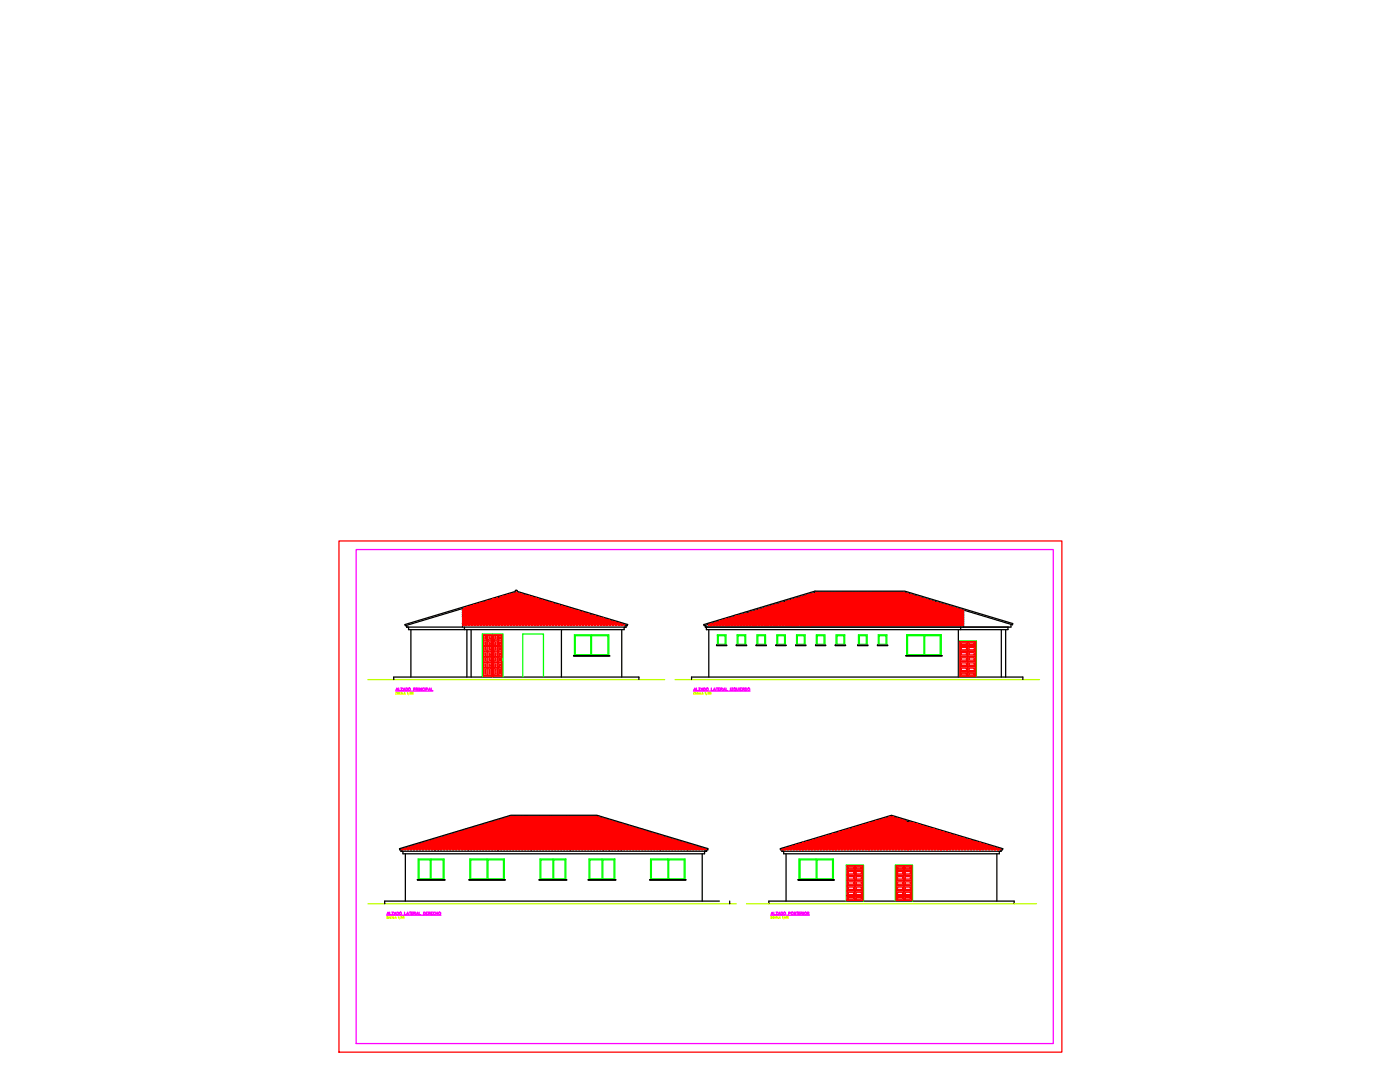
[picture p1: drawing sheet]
<svg xmlns="http://www.w3.org/2000/svg" width="279mm" height="216mm" viewBox="0 0 279 216" stroke-linecap="round" stroke-linejoin="round" font-family="sans-serif">
<g fill="none" stroke="#000" stroke-width=".25">
<path d="M78.6 135.6v-.5h48.9v.5M80.8 124.6l22-6.6 .2-.2 .2 .2 22.1 6.6-.1 .3-22.2-6.7-22.1 6.7zM81.2 125.1h.3v.5h43.1v-.5h.3M81.2 125.1h43.7M81.2 124.8v.3M82 125.6v9.5M92.3 121.4v3.7M92.7 125.1v.5M93.2 125.6v9.5M94 125.6v9.5M112.1 125.6v9.5M114.5 130.8h7.2v.1h-7.2z"/>
<path d="M124.1 125.6v9.5M124.9 124.8v.3M138 135.6v-.5h66.1v.5M140.5 124.6l22.1-6.6h18l21.5 6.4v.3l-21.5-6.5h-17.9l-22.2 6.7zM141 125.1v.5h60.2v-.5M141.5 125.6v9.5M143 128.7h2.1v.1h-2.1zM146.9 128.7h2.1v.1h-2.1zM150.9 128.7h2.1v.1h-2.1zM154.8 128.7h2.1v.1h-2.1zM158.8 128.7h2v.1h-2zM162.8 128.7h2v.1h-2z"/>
<path d="M166.7 128.7h2.1v.1h-2.1zM171.2 128.7h2v.1h-2zM175.1 128.7h2.1v.1h-2.1zM180.8 130.8h7.2v.1h-7.2zM191.3 125.6v9.5M191.7 125.1v.5M192.3 121.7v3.4M199.8 125.6v9.5M200.7 125.6v9.5M201.8 124.6v.5h-61v-.3M80 169.9h61h-.4v.5h-60.2v-.5zM80 169.5v.4"/>
<path d="M80.9 170.4v9.4M83.3 175.5h5.5v.1h-5.5zM93.6 175.5h7.2v.1h-7.2zM101.9 162.7h17.2l22.2 6.6-.1 .3-22.1-6.7h-17.2l-22.1 6.7-.1-.3 22.2-6.6M107.6 175.5h5.5v.1h-5.5zM117.4 175.5h5.5v.1h-5.5zM129.7 175.5h7.2v.1h-7.2zM140.1 170.4v9.4M141 169.5v.4M143.6 179.8h-66.8v.5M145.6 179.8v.5M155.7 169.3l22.2-6.6 22.2 6.6v.3l-22.2-6.7-22.1 6.7z"/>
<path d="M156 169.5v.4h43.8v-.4M156 169.9h.4v.5h43v-.5h.4M156.9 170.4v9.4M159.3 175.5h7.2v.1h-7.2zM198.9 170.4v9.4M153.4 180.3v-.5h49v.5"/>
</g>
<g fill="none" stroke="#0f0" stroke-width=".25">
<path d="M96.3 135.1v-8.6h4.1v8.6M104.3 135.1v-8.6h4.2v8.6M114.6 126.7h6.9v4.1h-6.9zM114.8 126.8h3.1v3.8h-3.1zM118.1 126.8h3.2v3.8h-3.2M118.1 126.7v4.1M143.2 126.7h1.7v2h-1.7zM143.3 126.8h1.4v1.8h-1.4zM147.1 126.7h1.7v2h-1.7zM147.3 126.8h1.4v1.8h-1.4zM151.1 126.7h1.7v2h-1.7zM151.2 126.8h1.4v1.8h-1.4z"/>
<path d="M155 126.7h1.7v2h-1.7zM155.2 126.8h1.4v1.8h-1.4zM159 126.7h1.7v2h-1.7zM159.1 126.8h1.4v1.8h-1.4zM162.9 126.7h1.7v2h-1.7zM163.1 126.8h1.4v1.8h-1.4zM166.9 126.7h1.7v2h-1.7zM167 126.8h1.4v1.8h-1.4zM171.3 126.7h1.8v2h-1.8zM171.5 126.8h1.4v1.8h-1.4zM175.3 126.7h1.7v2h-1.7zM175.5 126.8h1.3v1.8h-1.3z"/>
<path d="M181 130.8v-4.1h6.8v4.1M184.4 126.8h-3.3v3.8h3.3M184.4 126.7v4.1M184.6 126.8h3v3.8h-3zM191.4 135.1v-7.2h3.5v7.2M83.5 175.5v-4.1h5.1v4.1M83.6 171.6h2.3v3.8h-2.3zM86 171.6h2.5v3.8h-2.5M86 171.4v4.1M93.8 175.5v-4.1h6.8v4.1M97.2 171.6h-3.3v3.8h3.3M97.2 171.4v4.1"/>
<path d="M97.4 171.6h3.1v3.8h-3.1zM107.8 175.5v-4.1h5.1v4.1M110.3 171.6h-2.3v3.8h2.3M110.3 171.4v4.1M110.5 171.6h2.3v3.8h-2.3zM117.6 175.5v-4.1h5.1v4.1M120.1 171.6h-2.4v3.8h2.4M120.1 171.4v4.1M120.3 171.6h2.2v3.8h-2.2zM129.8 175.5v-4.1h6.9v4.1M133.3 171.6h-3.3v3.8h3.3M133.3 171.4v4.1"/>
<path d="M133.5 171.6h3v3.8h-3zM159.4 175.5v-4.1h6.9v4.1M159.6 175.4h3.3M159.6 171.6v3.8M162.9 171.6h-3.3v3.8M162.9 171.4v4.1M163 171.6h3.2v3.8h-3.2zM168.9 179.8v-7.2h3.4v7.2M178.7 179.8v-7.2h3.4v7.2"/>
</g>
<g fill="none" stroke="#ff0" stroke-width=".25">
<path d="M79 138.3h.1M79.2 138.2h-.2v.3h.2M79.5 138.2h-.2l.2 .3h-.2M79.9 138.3l-.2-.1-.1 .1 .1 .2 .2-.1M80 138.5l.1-.3 .1 .3M80 138.4h.2M80.3 138.2v.3h.2M80.6 138.5l.2-.3 .1 .3M80.7 138.4h.1M81.3 138.3l.1-.1v.3M81.8 138.1l-.3 .5M82.1 138.2h-.2v.1h.2v.2h-.2"/>
<path d="M138.4 138.3h.2M138.6 138.2h-.2v.3h.2M139 138.2h-.2l.2 .3h-.3M139.3 138.3l-.2-.1v.1l.1 .2 .1-.1M139.4 138.5l.1-.3 .2 .3M139.5 138.4h.1M139.8 138.2v.3h.2M140 138.5l.2-.3 .1 .3M140.1 138.4h.2M140.7 138.3l.1-.1v.3M141.3 138.1l-.3 .5M141.5 138.2h-.1v.1h.1v.2h-.2"/>
<path d="M181 130.8h6.8M83.5 175.5h5.1M93.8 175.5h6.8M107.8 175.5h5.1M117.6 175.5h5.1M129.8 175.5h6.9M77.2 183.1h.1M77.4 182.9h-.2v.4h.2M77.7 183h-.2l.2 .1-.2 .1M78.1 183l-.2-.1-.1 .1 .1 .3 .2-.1M78.2 183.3l.1-.4 .1 .4M78.2 183.1h.2"/>
<path d="M78.5 182.9v.4h.2M78.8 183.3l.1-.4 .2 .4M78.8 183.1h.2M79.5 183l.1-.1v.4M80 182.9l-.3 .5M80.3 182.9l-.2 .2 .2-.1v.2h-.2M153.9 183.1h.1M154.1 182.9h-.2v.4h.2M154.4 183l-.2-.1 .2 .3h-.2M154.7 183l-.1-.1-.1 .1 .1 .2h.1M154.8 183.3l.2-.4 .1 .4M154.9 183.1h.2"/>
<path d="M155.2 182.9v.4h.2M155.5 183.3l.1-.4 .1 .4M155.5 183.1h.2M156.1 183l.1-.1v.4M156.7 182.8l-.3 .6M157 182.9h-.2v.1l.2 .1v.1h-.2"/>
<circle cx="82.3" cy="138.3" r=".15"/>
<circle cx="141.8" cy="138.3" r=".16"/>
<circle cx="80.5" cy="183.1" r=".16"/>
<circle cx="157.2" cy="183.1" r=".16"/>
</g>
<path d="M73.4 135.6h59.3M134.7 135.6h72.8M73.4 180.3h73.5M149 180.3h57.9" fill="none" stroke="#bfff00" stroke-width=".25"/>
<g fill="none" stroke="#f00" stroke-width=".25">
<path d="M67.6 107.9h144.3v102h-144.3zM97.2 120h.1M97.3 120l-.1 .4M97.3 120h.1M97.5 119.9l.1 .1zM97.6 120l.1 .4M97.6 119.8l.1 .2M97.8 120l.2-.2 .3 .2M97.9 119.8v.2M97.9 120v.4M97.9 120l.1-.2 .2 .2M98.2 119.7h.3"/>
<path d="M98.2 120v.4M98.2 120l.1 .4M98.4 120l.2-.2 .2 .2M98.5 119.6h-.2M98.5 120v.4M98.5 120l-.1 .4M98.5 120l.1-.2 .2 .2M98.8 119.5h.1M98.8 119.6h.3M98.8 119.7h.3M98.8 120v.4M98.8 119.6v.4"/>
<path d="M98.8 119.5v.1M99 120l.2-.2 .2 .2M99 119.6l.2-.3 .2 .3M99 119.6h.1M99.1 119.6l.1-.2 .2 .2M99.1 120l.1-.2 .2 .2M99.1 119.5l.1-.1 .2 .1M99.1 119.6l-.1 .4M99.4 120v.4M99.4 119.6v.4M99.4 119.6h.3M99.4 119.7h.3"/>
<path d="M99.5 119.6h-.1M99.6 120l.2-.2 .3 .2M99.6 119.6l.2-.3 .3 .3M99.6 119.6h.1M99.7 120v.4M99.7 119.6v.4M99.7 119.6l.1-.2 .2 .2M99.7 120l.1-.2 .2 .2M99.7 119.5l.1-.1 .2 .1M100 119.6h.3v-.5l.1-.1 .2 .1v.5M100 119.1l.3 .1M100 119.7h.3"/>
<path d="M100 119.2h.3M100 120v.4M100 119.6v.4M100 119.2l.1 .4M100 119.6l.1 .4M100 120l.1 .4M100.1 119.1l-.1 .1M100.2 120l.2-.2 .2 .2M100.2 119.6l.2-.3 .2 .3M100.2 119.1l.1 .1M100.3 120v.4M100.3 119.6v.4"/>
<path d="M100.3 119.6l-.1 .4M100.3 120l-.1 .4M100.3 119.6l.1-.2 .2 .2M100.3 119.1l.1-.1 .2 .1M100.3 120l.1-.2 .2 .2M100.3 119.5l.1-.1 .2 .1M100.5 118.9l.1 .3M100.6 119.6h.3M100.6 119.1h.3M100.6 119.7h.2M100.6 119.2h.2M100.6 120v.4"/>
<path d="M100.6 119.6v.4M100.6 118.9v.3M100.6 119.3v.3M100.8 120l.2-.2 .2 .2M100.8 119.1l.2-.2 .2 .2M100.8 119.6l.1-.5 .1-.1 .2 .1v.5M100.8 119.4v.2M100.9 118.9l-.1 .2M100.9 119.6l.1-.2 .2 .2M100.9 120l.1-.2 .2 .2M100.9 119.5l.1-.1 .2 .1M100.9 119.4l-.1 .2 .2-.3 .2 .3"/>
<path d="M100.9 120v.4M100.9 119.6v.4M100.9 120l-.1 .4M100.9 119.6l-.1 .4M100.9 119.6h.1M101.2 119.1l-.2-.1-.2 .1M101.2 120v.4M101.2 119.6v.4M101.2 119.6h.3M101.2 119.1h.3M101.2 119.7h.3M101.2 119.2h.3"/>
<path d="M101.2 118.8h.3M101.4 120l.2-.2 .3 .2M101.4 119.6l.2-.3 .3 .3M101.4 119.1l.2-.2 .3 .2M101.4 118.7h.1M101.4 119.6l.1-.5 .1-.1 .3 .6M101.4 119.6h.1M101.4 119.1l.1 .1M101.5 118.7h-.3v.5M101.5 120l-.1 .4M101.5 119.6l-.1 .4M101.5 118.7l-.1 .4"/>
<path d="M101.5 119.6l.1-.2 .2 .2M101.5 120l.1-.2 .2 .2M101.5 119.5l.1-.1 .2 .1M101.5 118.7h.1M101.7 118.6l.1 .1M101.8 120l.1 .4M101.8 119.6l.1 .4M101.8 118.7l.1 .4M101.8 119.6h.3M101.8 118.7h.3M101.8 119.7h.3M101.8 119.2h.3"/>
<path d="M101.8 118.8h.3M101.8 118.6l.1 .1zM101.8 118.7h.1M101.9 119.6h-.1M101.9 119.1l-.1 .1M102 120l.2-.2 .2 .2M102 119.6l.2-.3 .2 .3M102 119.1l.2-.2 .2 .2M102 118.7l.2-.2 .2 .2M102 118.5l.1 .2M102.1 119.1l-.2 .1-.3-.2-.1 .1M102.1 120v.9"/>
<path d="M102.1 119.6v.4M102.1 118.7v.5M102.1 119.6l.1-.2 .2 .2M102.1 119.1l.1-.1 .2 .1M102.1 118.7l.1-.2 .2 .2M102.1 120l.1-.2 .2 .2M102.1 119.5l.1-.1 .2 .1M102.4 119.6h.3M102.4 119.1h.3M102.4 118.7h.3M102.4 119.7h.2M102.4 119.2h.2"/>
<path d="M102.4 118.8h.2M102.4 119.6v.8M102.4 118.7h.1M102.4 118.7v.4M102.4 118.4v.3M102.4 119.6l-.2-.6-.1 .1v.5M102.4 119.6h.1M102.4 119.1v.1M102.6 120l.2-.2 .3 .3 .2-.1M102.6 119.6l.2-.3 .3 .3h.2M102.6 119.1l.2-.2 .3 .3 .2-.1M102.6 118.7l.2-.2 .3 .3 .2-.1"/>
<path d="M102.6 119.6l.1-.5 .1-.1 .2 .1v.5M102.6 119.6h.1M102.6 118.7h.1M102.7 118.3l-.1 .4M102.7 119.6l.1-.2 .2 .2M102.7 118.7l.1-.2 .2 .2M102.7 120l.1-.2 .2 .2M102.7 119.5l.1-.1 .2 .1M102.7 120l-.1 .4M102.7 119.6l-.1 .4M102.7 118.7l-.1 .4M103 120l.1 .4a.23 .23 0 0 0-.3-.1 .23 .23 0 0 0-.2 .1"/>
<path d="M103 118.7l.1 .4a.23 .23 0 0 0-.3-.1 .23 .23 0 0 0-.2 .1M103 119.6v.4M103 118.3v.4M103 118.3h.1M103 118.3h.3M103 119.7h.3M103 119.2h.3M103 118.8h.3M103 118.4h.3M103 118.2v.1M103.2 118l-.2-.2-.2 .2M103.2 120l.2-.2 .3 .2"/>
<path d="M103.2 119.6l.2-.3 .3 .3M103.2 119.1l.2-.2 .3 .2M103.2 118.7l.2-.2 .3 .2M103.2 118h.1M103.2 118.3h.1M103.2 119.6l.1-.5 .1-.1 .3 .6M103.2 119.6h.1M103.2 119.1l.1 .1M103.2 118.7h.1M103.3 120l-.1 .9M103.3 119.6l-.1 .4M103.3 118.7l-.1 .4"/>
<path d="M103.3 118.3l-.1 .4M103.3 118.3h.1M103.3 119.6l.1-.2 .2 .2M103.3 119.1l.1-.1 .2 .1M103.3 118.7l.1-.2 .2 .2M103.3 120l.1-.2 .2 .2M103.3 119.5l.1-.1 .2 .1M103.6 120l.1 .4M103.6 119.6l.1 .4M103.6 118.7h.1M103.6 118.7l.1 .4M103.6 119.6h.3"/>
<path d="M103.6 119.1h.3M103.6 118.7h.3M103.6 119.7h.3M103.6 119.2h.3M103.6 118.8h.3M103.6 118.4l.1 .3M103.7 119.6h-.1M103.7 119.1l-.1 .1M103.8 120l.2-.2 .2 .2M103.8 119.6l.2-.3 .2 .3M103.8 119.1l.2-.2 .2 .2M103.8 118.5l.1 .2"/>
<path d="M103.9 120v.9M103.9 118.7v.5M103.9 119.6v.4M103.9 119.6l.1-.2 .2 .2M103.9 118.7l.1-.2 .2 .2M103.9 120l.1-.2 .2 .2M103.9 119.5l.1-.1 .2 .1M104 118.5l-.2 .2M104.2 118.5v.2M104.2 119.1l-.3-.1v.6M104.2 119.6h.3M104.2 118.7h.3"/>
<path d="M104.2 119.7h.2M104.2 119.2h.2M104.2 118.8h.2M104.2 119.6v.8M104.2 119.1v.5M104.2 118.7v.4M104.2 118.7h.1M104.2 118.6v.1M104.2 119.6h.1M104.2 119.1v.1M104.4 120l.2-.2 .2 .2M104.4 119.6l.2-.3 .2 .3"/>
<path d="M104.4 119.1l.2-.2 .2 .2M104.4 118.7h.1M104.4 119.6l.1-.5 .1-.1 .2 .6M104.4 119.1a.22 .22 0 0 1 .2-.1 .22 .22 0 0 1 .2 .1M104.4 119.6h.1M104.5 119.1l-.3 .1-.2-.2-.1 .1M104.5 119.6l.1-.2 .2 .2M104.5 120l.1-.2 .2 .2M104.5 119.5l.1-.1 .2 .1M104.5 118.7h.1M104.5 119.6l-.1 .4M104.5 120l-.1 .4"/>
<path d="M104.5 118.7l-.1 .4M104.8 120v.9M104.8 119.6v.4M104.8 118.7v.4M104.8 119.6h.3M104.8 119.1h.3M104.8 119.7h.3M104.8 119.2h.3M104.8 118.8h.3M104.8 119.6h.1M105 120l.2-.2 .3 .2M105 119.6l.2-.3 .3 .3"/>
<path d="M105 119.1l.2-.2 .3 .2M105 119.6l.1-.5 .1-.1 .3 .6M105 119.6h.1M105 119.1l.1 .1M105.1 118.8l-.1 .3M105.1 120l-.1 .9M105.1 119.6l-.1 .4M105.1 119.6l.1-.2 .2 .2M105.1 119.1l.1-.1 .2 .1M105.1 120l.1-.2 .2 .2M105.1 119.5l.1-.1 .2 .1M105.4 120l.1 .4"/>
<path d="M105.4 119.6l.1 .4M105.4 119.6h.3M105.4 119.1h.3M105.4 119.7h.3M105.4 119.2h.3M105.4 118.9l.1 .2M105.5 119.6h-.1M105.5 119.1l-.1 .1M105.6 119.6l.2-.3 .2 .3M105.6 119.6h.1M105.6 119.1l.1 .1M105.6 119v.1"/>
<path d="M105.7 119l-.1 .1M105.7 119.6l-.1 .8M105.7 119.6l.1-.2 .2 .2M105.7 119.1v-.1l-.1 .6M105.7 120l.1-.2 .2 .2M105.7 119.5l.1-.1 .2 .1M106 119.1l.2 .1M106 119.1h.1M106 119.6h.2M106 119.7h.2M106 119.2h.2M106 119.6v.4"/>
<path d="M106 119.1v.5M106 120v.9M106 120l-.2-.2-.1 .2M106 119.1v.1M106 119.6h.1M106.2 120l.2-.2 .2 .2M106.2 119.6l.2-.3 .2 .3M106.3 119.2v.4M106.3 119.6l.1-.2 .2 .2M106.3 120l.1-.2 .2 .2M106.3 119.5l.1-.1 .2 .1M106.3 120v.4"/>
<path d="M106.3 119.6v.4M106.6 119.6h.2M106.6 119.7h.2M106.6 120v.4M106.6 119.6v.4M106.6 119.3v.3M106.6 119.6h.1M106.8 120l.2-.2 .3 .2M106.8 119.4l.1 .2zM106.9 120v.4M106.9 119.6v.4M106.9 120l-.1 .4"/>
<path d="M106.9 119.6l-.1 .4M106.9 119.6l.1-.2 .2 .2M106.9 120l.1-.2 .2 .2M106.9 119.5l.1-.1 .2 .1M106.9 119.4l-.1 .2M107.2 120l.1 .4M107.2 119.6l.1 .4M107.2 119.6h.3M107.2 119.7h.3M107.2 119.4l.1 .2M107.2 119.5l.1 .1M107.3 119.6h-.1"/>
<path d="M107.4 119.5v.1M107.4 119.6h.1M107.5 119.6l-.1 .8M107.5 120l.1-.2 .2 .2M107.5 119.5h.1M107.8 119.7h.2M107.8 119.6v.4M107.8 120l-.2-.2-.1 .2M108 120l.2-.2 .2 .2M108.1 119.7v.3M108.1 120l.1-.2 .2 .2M108.1 120v.4"/>
<path d="M108.4 120v.4M108.4 119.8v.2M108.6 120v-.1l.1 .1M108.7 120l-.1 .4M108.7 119.9v.1M109 120l.1 .4M157.4 119.9v.2M157.4 119.9v.2zM157.6 119.8l.1 .3zM158 119.7h.2M158 119.7v.4M158.2 119.9v.2"/>
<path d="M158.2 119.6l-.2 .1M158.6 119.6v.5M158.6 119.6h.2M158.6 119.7h.2h-.2v.4M158.6 119.7h.2M158.6 119.7v.4M158.6 119.5v.1M158.6 119.5v.1zM158.8 119.6l.2-.2 .2 .2M158.8 119.6h.1M158.8 119.8l.1 .3M158.8 119.5v.1"/>
<path d="M158.8 119.5l.1 .1M158.8 119.6l-.1 .1M158.9 119.6v.5M158.9 119.6h.1M158.9 119.6l.1-.1 .2 .1M159.2 119.7h.2M159.2 119.6v.5M159.2 119.4v.2M159.3 119.3h.1v.3M159.4 119.6l.2-.2 .2 .1v.6M159.4 119.6l-.2 .1-.2-.2-.1 .1M159.8 119.6l-.3-.1-.1 .6 .2-.2 .2 .1"/>
<path d="M159.8 119.2h.1M159.8 119.2h.2l.1 .4M159.8 119.7h.2M159.8 119.3h.2M159.8 119.2v.4M159.8 119.6h.1M160 119.2h.1M160 119.6l.2-.2 .2 .2M160 119.1v.1zM160 119.6l-.2 .1-.2-.2-.2 .1M160.1 119.6l.1-.1 .2 .1M160.3 119.9l.1 .2-.2-.3-.2 .3"/>
<path d="M160.3 119l.1 .2M160.4 119.6l-.3-.1-.1 .6M160.4 119.6v.5M160.4 119.2v.4M160.4 119.6h.2M160.4 119.2h.2M160.4 119.7h.2M160.4 119.3v.3M160.4 119.3h.2zM160.4 119v.2zM160.6 119.2l.2-.2 .2 .2M160.6 119.2v-.3l.1 .3"/>
<path d="M160.6 119.2h.1M160.6 119.2l-.1 .1M160.7 119.6v.5M160.7 119.2v.4M160.7 119.6l-.1 .5M160.7 119.2h.1M160.7 119.2l.1-.2 .2 .2M160.7 119.6l.1-.1 .2 .1-.2-.1-.1 .1M160.9 119.1l.1 .1zM161 119.5v.1l-.2-.2-.2 .2M161 119v.2M161 119.6h.2"/>
<path d="M161 119.2h.2M161 119.3h.2M161 118.9h.2M161 119.2v.4M161 118.8v.4M161 119.5v.1M161 119.2h.1M161.2 118.8h.1M161.2 119.6h.1M161.2 119.7h-.2v.4M161.2 118.8h-.2M161.2 119.6l-.2 .1"/>
<path d="M161.2 119.6v.5M161.2 119.4v.2M161.2 119.2v.4M161.2 118.8v.4M161.2 118.9v.3M161.2 119.6l.2-.1 .2 .1M161.2 119.2l.2-.2 .2 .2M161.3 118.7l-.1 .1M161.3 119.6h-.1M161.5 118.7l.1 .1zM161.6 119.2h.1M161.6 119.6h.2"/>
<path d="M161.6 119.2h.2M161.6 118.8h.2M161.6 119.7h.2l-.2 .1v.3M161.6 119.3h.2h-.2M161.6 118.9h.2h-.2v.3M161.6 119.5v.1l-.2-.2-.2 .2M161.6 118.6v.2M161.6 119.9v.2M161.6 119.6v.5M161.6 119.2v.4M161.6 118.8h.1M161.6 119.3v.3"/>
<path d="M161.6 119.2l-.2-.2-.2 .2M161.6 118.8v.4M161.6 119.5v.1M161.6 118.7v.1M161.6 119.6h.1M161.8 119.6v-.2l.1 .2M161.8 119.6h.1M161.8 119.2h.1M161.8 119.2l.2-.2 .2 .2M161.8 119.1l.1 .1M161.8 118.6l.1 .2zM161.8 119.9l.1 .2"/>
<path d="M161.8 118.7l.1 .1M161.8 119.6l-.1 .1M161.8 118.8h-.1M161.8 119.2l-.1 .1M161.9 119.6v.5M161.9 119.2v.4M161.9 118.8v.4M161.9 119.2l-.1 .4M161.9 118.8l-.1 .4M161.9 119.6h.1M161.9 118.8h.1M161.9 119.2h.1"/>
<path d="M161.9 119.6l.1-.1 .2 .1M161.9 119.2l.1-.2 .2 .2M161.9 118.8l.1-.2 .2 .2M162.2 119.5v.1l-.2-.2-.2 .2M162.2 118.6v.2l-.2-.3-.2 .3M162.2 119.6l-.1-.1 .1 .1M162.2 118.8l-.1-.2 .1 .2M162.2 119.6v.5l-.2-.2-.1 .2M162.2 119.2v.4M162.2 118.8v.4M162.2 119.6h.2M162.2 119.2h.2"/>
<path d="M162.2 118.8h.2M162.2 119.7h.2M162.2 119.3h.2M162.2 118.9h.2M162.2 118.5v.3M162.2 119.5v.1M162.2 118.6v.2M162.2 119.2h.1M162.4 119.6l.2-.2 .2 .2M162.4 118.8l.2-.3 .2 .3M162.4 118.8h.1M162.4 119.6h.1"/>
<path d="M162.4 119.4l.1 .2M162.4 118.5l.1 .3M162.5 119.2v.4M162.5 118.4v.4M162.5 119.6l.1-.1 .2 .1M162.5 119.2l.1-.2 .2 .2M162.5 118.8l.1-.2 .2 .2M162.8 118.3h.1M162.8 119.2h.1M162.8 119.6l-.3-.1v.6M162.8 118.8l-.3-.1v.5M162.8 118.3v.1"/>
<path d="M162.8 119.6h.2M162.8 118.8h.2M162.8 118.4h.2M162.8 119.7h.2M162.8 119.3h.2M162.8 118.9h.2M162.8 119.6v.5M162.8 118.3v.5M162.8 118.8v.4M162.8 118.8h.1M162.8 118.4h.1M162.8 119.1v.1"/>
<path d="M162.8 119.6h.1M162.8 119.2l-.2-.2-.1 .2M163 119.6l.2-.2 .2 .2M163 119.2l.2-.2 .2 .2M163 118.8l.2-.3 .2 .3M163 118.4v-.2v.2M163 118.4h.1M163 119.1v.1zM163 119.9v.2M163 118.2v.2zM163 119v.2M163 119.2h-.2v.4"/>
<path d="M163 118.3v.5M163 119.2v.4M163.1 118.2l-.1 .2zM163.3 119l.1 .2M163.3 118.2l.1 .2zM163.4 119.6l-.3-.1-.1 .6M163.4 118.8l-.3-.1-.1 .5M163.4 119.2h.2M163.4 118.4h.2M163.4 119.7h.2h-.2v.4M163.4 119.3h.2M163.4 118.9h.2h-.2v.3"/>
<path d="M163.4 118.2v.1M163.4 119.6v.5M163.4 119.2v.4M163.4 118.8v.4M163.4 119v.2M163.4 118.4v.4M163.4 119.2h.1M163.4 118.2v.2M163.6 119.6l.2-.2 .2 .2M163.6 119.2l.2-.2 .2 .2M163.6 118.8l.2-.3 .2 .3M163.6 118.4h.1"/>
<path d="M163.6 119.2h.1M163.6 118.2v.2zM163.6 119.6l-.2 .1-.2-.2-.2 .1M163.6 118.8h-.1M163.6 118.8h-.2l-.2-.2-.2 .2M163.6 119.6l-.1 .1M163.6 119.6h.1M163.6 119.6l.2-.1 .2 .1-.2-.1-.2 .1M163.7 119.2v.4M163.7 118.3v.5M163.7 119.6l-.1 .5M163.7 118.8l-.1 .4"/>
<path d="M163.7 119.1l-.1 .1 .2-.2 .2 .2zM163.7 118.7l-.1 .1 .2-.2 .2 .2zM163.7 118.2l-.1 .2zM163.9 118.2l.1 .2zM164 118.6v.2M164 119.5v.1M164 118.2v.2zM164 119.6v.5M164 118.3v.5M164 119.2v.4M164 118.8v.4M164 119.6h.2"/>
<path d="M164 119.2h.2M164 118.8h.2M164 118.4h.2M164 119.7h.2M164 119.3h.2M164 118.9h.2M164.2 119.6l.2-.2 .2 .2M164.2 119.2l.2-.2 .2 .2M164.2 118.8l.2-.3 .2 .3M164.2 119.6h.1M164.2 119.2h.1M164.2 118.2v.2"/>
<path d="M164.2 118.4h.1M164.2 118.5l.1 .3M164.2 119.4v.2M164.2 118.2v.1M164.3 119.2l-.1 .4M164.3 118.3l-.1 .9M164.3 119.6l.1-.1 .2 .1M164.3 118.8l.1-.2 .2 .2M164.3 119.1v.1l.1-.2 .2 .2zM164.3 118.2v.2zM164.5 118.2l.1 .2zM164.6 119.6l-.3-.1-.1 .6 .2-.2 .2 .2"/>
<path d="M164.6 118.4h.2M164.6 119.7h.2M164.6 119.3h.2M164.6 118.9h.2M164.6 118.2v.1zM164.6 118.3v.5h.2M164.6 119.6v.5M164.6 118.4h.1M164.6 118.8v.4M164.6 119.2h.1M164.8 119.6l.2-.2 .2 .2M164.8 119.2l.2-.2 .2 .2"/>
<path d="M164.8 118.8l.2-.3 .2 .3M164.8 118.4h.1M164.8 119.2h.1M164.8 118.2v.2zM164.8 119.2h-.2v.4h.2M164.8 119.6v.5M164.8 119.2v.4M164.8 118.3v.5M164.8 119.6l.2-.1 .2 .1M164.8 118.8l.2-.2 .2 .2M164.9 119.1l-.1 .1 .2-.2 .2 .2zM164.9 118.2l-.1 .2z"/>
<path d="M165.1 118.2l.1 .2zM165.2 118.8l-.3-.1-.1 .5M165.2 118.4h.2M165.2 119.7h.2M165.2 119.3h.2M165.2 118.9h.2M165.2 118.2v.1M165.2 119.6v.5M165.2 118.4h.1M165.2 118.3v.9M165.2 119.2h.1M165.2 118.2v.2"/>
<path d="M165.4 119.6l.2-.2 .2 .2M165.4 119.2l.2-.2 .2 .2M165.4 118.8l.2-.3 .2 .3M165.4 118.4h.1M165.4 119.2h.1M165.4 118.2v.2zM165.4 119.2h-.2v.4h.2M165.4 118.8h-.2M165.4 119.6l.2-.1 .2 .1M165.4 118.8l.2-.2 .2 .2M165.5 119.2v.4M165.5 118.3v.5"/>
<path d="M165.5 119.1l-.1 .1 .2-.2 .2 .2zM165.5 118.2l-.1 .2zM165.7 118.2l.1 .2zM165.8 119.6l-.3-.1v.6M165.8 118.8l-.3-.1-.1 .5M165.8 118.2v.1M165.8 119.6v.5v-.1M165.8 118.3v.5h.2M165.8 118.8v.4M165.8 118.4h.1M165.8 118.4h.2M165.8 119.7h.2"/>
<path d="M165.8 119.3h.2M165.8 118.9h.2M165.8 120v.1l-.2-.3-.2 .3M165.8 118.2v.2M165.8 119.2h.1M166 119.6l.2-.2 .2 .2M166 119.2l.2-.2 .2 .2M166 118.8l.2-.3 .2 .3M166 119.2l.1-.4 .1-.2 .2 .6M166 119.2h.1M166 118.4h.1M166 118.2v.2"/>
<path d="M166 119.9v.2M166 118.2v.1M166 119.2h-.2v.4h.2M166.1 119.2v.4M166.1 118.3v.5M166.1 119.6l.1-.1 .2 .1M166.1 119.2l.1-.2 .2 .2M166.1 118.8l.1-.2 .2 .2M166.1 118.2v.2zM166.3 118.2l.1 .2zM166.4 118.3v.5M166.4 119.2v.4"/>
<path d="M166.4 119.6h.2M166.4 119.2h.2M166.4 118.8h.2M166.4 118.4h.2M166.4 119.7h.2M166.4 119.3h.2M166.4 118.9h.2M166.4 118.2v.1zM166.4 119.8v.3M166.4 118.4h.1M166.4 119.2h.1M166.6 119.6l.2-.2 .2 .2"/>
<path d="M166.6 119.2l.2-.2 .2 .2M166.6 118.8l.2-.3 .2 .3M166.6 118.4h.1M166.6 119.2h.1M166.6 118.2v.2zM166.6 119.7h-.1M166.6 118.3v.5M166.6 119.7v.4M166.6 119.2v.4M166.6 118.8l.2-.2 .2 .2M166.7 119.1l-.1 .1 .2-.2 .2 .2zM166.7 118.2l-.1 .2z"/>
<path d="M166.9 118.2l.1 .2zM167 119.6h.1M167 119.6l-.2-.1-.2 .1M167 119.6l-.3-.1-.1 .6M167 118.8l-.3-.1-.1 .5M167 119.6h.2M167 119.2h.2M167 118.8h.2M167 118.4h.2M167 119.7h.2M167 119.3h.2M167 118.9h.2"/>
<path d="M167 118.2v.1M167 119.6v.5zM167 119.2v.4M167 118.8v.4M167 118.3v.5M167 118.4v-.2v.2M167 118.8h.1M167 118.4h.1M167 118.3v.9M167.2 119.2l.2-.2 .2 .2M167.2 118.8l.2-.3 .2 .3M167.2 118.4h.1"/>
<path d="M167.2 119.2h.1M167.2 118.2l.1 .2M167.2 118.2v.2M167.2 118.2v.1M167.2 119.6l.2-.1 .2 .1M167.2 118.8l.2-.2 .2 .2M167.3 119.6v.5M167.3 118.3v.5M167.3 119.2v.4M167.3 119.1l-.1 .1 .2-.2 .2 .2zM167.3 118.2l-.1 .2zM167.5 118.2l.1 .2z"/>
<path d="M167.5 119.4l.1 .2-.2-.2-.2 .2v-.1M167.6 118.8l-.3-.1-.1 .5M167.6 118.2v.1M167.6 119.6v.5M167.6 118.3v.5M167.6 118.4h.1M167.6 118.8v.4M167.6 118.8h.2M167.6 118.4h.2M167.6 119.7h.2M167.6 119.3h.2M167.6 118.9h.2"/>
<path d="M167.6 118.5v.3M167.6 118.2v.2M167.6 119.2h.1M167.8 119.6l.2-.2 .2 .2M167.8 119.2l.2-.2 .2 .2M167.8 118.4h.1M167.8 119.2h.1M167.8 118.2v.2M167.8 118.6l.1 .2M167.8 118.2v.1M167.8 119.2h-.2v.4h.2M167.9 119.2v.4"/>
<path d="M167.9 118.3v.5M167.9 118.8l-.1 .4M167.9 119.6l.1-.1 .2 .1M167.9 119.2l.1-.2 .2 .2M167.9 118.8l.1-.2 .2 .2M167.9 118.8v-.2v.2M167.9 118.8l.2-.1 .1 .5M167.9 118.6l-.1 .2 .2-.3 .2 .3M167.9 119.5h.2l.1 .6a.22 .22 0 0 0-.2-.2 .22 .22 0 0 0-.2 .2zM167.9 118.2v.2zM168.1 118.2l.1 .2zM168.2 119.2v.4"/>
<path d="M168.2 118.3v.5M168.2 118.4h.1M168.2 119.6h.2M168.2 119.2h.2M168.2 118.8h.2M168.2 118.4h.2M168.2 119.7h.2h-.2v.4M168.2 119.3h.2M168.2 118.9h.2M168.2 118.2v.1zM168.2 119.2h.1M168.4 119.2l.2-.2 .2 .2"/>
<path d="M168.4 118.8l.2-.3 .2 .3M168.4 118.4h.1M168.4 119.6h.1M168.4 118.2v.2zM168.4 119.6l-.1 .1M168.4 119.6v.5M168.4 119.2v.4M168.4 118.9v.3M168.4 118.3v.5M168.4 119.6v.9M168.4 118.8l.2-.2 .2 .2M168.4 119.6l.2-.1 .2 .1-.2-.1-.2 .1"/>
<path d="M168.5 119.1l-.1 .1 .2-.2 .2 .2zM168.5 118.2l-.1 .2zM168.7 118.2l.1 .2zM168.8 119.5v.1l-.2-.2-.2 .2M168.8 118.8l-.3-.1-.1 .5M168.8 119.6h.2M168.8 118.8h.2M168.8 118.4h.2M168.8 119.7h.2M168.8 119.3h.2M168.8 118.9h.2M168.8 118.2v.1"/>
<path d="M168.8 119.6v.5zM168.8 119.2v-.4v.8M168.8 118.3v.5M168.8 118.4h.1M168.8 119.1v.1M168.8 118.2v.2M168.8 119.5v.1M169 119.6l.2-.2 .2 .2M169 119.2l.2-.2 .2 .2M169 118.8l.2-.3 .2 .3M169 119.6h.1M169 119.2h.1"/>
<path d="M169 118.4h.1M169 119l.1 .2M169 118.2l.1 .2M169 118.2v.2M169 118.2v.1M169 119.2h-.2v.4M169 119.4l.1 .2M169 119.6l.2-.1 .2 .1M169 118.8l.2-.2 .2 .2M169.1 119.6v.5M169.1 119.2v.4M169.1 118.3v.5"/>
<path d="M169.1 118.8v.4M169.1 118.8l-.1 .4M169.1 119.1l-.1 .1 .2-.2 .2 .2zM169.1 118.2l-.1 .2zM169.3 118.2l.1 .2zM169.4 118.2v.1M169.4 119.6v.5zM169.4 118.3v.5M169.4 118.4v-.2v.2M169.4 118.4h.1M169.4 118.8v.4M169.4 119.6h.2"/>
<path d="M169.4 118.8h.2M169.4 118.4h.2M169.4 119.7h.2M169.4 119.3h.2M169.4 118.9h.2M169.4 119.3v.3M169.4 119.6h.1M169.4 119.2h.1M169.6 119.2l.2-.2 .2 .2M169.6 118.8l.2-.3 .2 .3M169.6 118.4v-.2l.1 .2M169.6 118.4h.1"/>
<path d="M169.6 119.4l.1 .2M169.6 118.2v.1M169.6 119.2h-.2v.4M169.7 119.6v.5M169.7 118.8l-.1 .4M169.7 118.3v.5M169.7 119.2v.4M169.7 119.6l.1-.1 .2 .1M169.7 119.2l.1-.2 .2 .2M169.7 118.8l.1-.2 .2 .2M169.7 119.6l.2-.1 .1 .6-.2-.2-.1 .2M169.7 119.6v-.1v.1"/>
<path d="M169.7 118.8l.2-.1 .1 .5M169.7 119.4l-.1 .2 .2-.2 .2 .2M169.7 118.2v.2zM169.9 118.2l.1 .2zM170 119.2v.4M170 118.3v.5M170 118.4h.1M170 119.6h.2M170 119.2h.2M170 118.8h.2M170 118.4h.2M170 119.7h.2"/>
<path d="M170 119.3h.2zM170 118.9h.2M170 118.2v.1M170 118.2v.2M170 119.2h.1M170.2 119.6l.2-.2 .2 .2M170.2 119.2l.2-.2 .2 .2M170.2 118.8l.2-.3 .2 .3M170.2 119.2l.1-.5h.2l.1 .9M170.2 119.2h.1M170.2 118.4h.1M170.2 118.2v.2z"/>
<path d="M170.2 119.2l-.1 .1M170.2 119.2v.4M170.2 118.3v.5M170.2 119.6l.2-.1 .2 .1M170.2 118.8l.2-.2 .2 .2M170.3 119.5h.2l.1 .6a.22 .22 0 0 0-.2-.2 .22 .22 0 0 0-.2 .2zM170.3 118.2l-.1 .2zM170.5 118.2l.1 .2zM170.5 119.1l.1 .1zM170.6 119v.2zM170.6 119.6h.2M170.6 119.2h.2"/>
<path d="M170.6 118.8h.2M170.6 118.4h.2M170.6 119.7h.2M170.6 119.3h.2M170.6 118.9h.2M170.6 118.2v.1zM170.6 118.3v.5M170.6 118.4h.1M170.8 119.6l.2-.2 .2 .2M170.8 119.2l.2-.2 .2 .2M170.8 118.8l.2-.3 .2 .3M170.8 119.2h.1"/>
<path d="M170.8 118.4h.1M170.8 118.2v.2zM170.8 118.9v.3M170.8 119.6l.2-.1 .2 .1M170.8 118.8l.2-.2 .2 .2M170.9 119.2v.4M170.9 118.3v.5M170.9 119.1l-.1 .1 .2-.2 .2 .2zM170.9 118.2l-.1 .2zM171.1 118.2l.1 .2zM171.2 119.6l-.3-.1-.1 .6 .2-.2 .2 .2M171.2 118.8l-.3-.1-.1 .5"/>
<path d="M171.2 118.4h.2M171.2 119.7h.2M171.2 119.3h.2M171.2 118.9h.2M171.2 118.2v.1M171.2 118.3v.5h.2M171.2 119.6v.5M171.2 118.4h.1M171.2 118.8v.4M171.2 119.2h.1M171.2 118.2v.2M171.4 119.2l.2-.6 .2 .6"/>
<path d="M171.4 119.2h.1M171.4 118.4h.1M171.4 119.6l.2-.2 .2 .2M171.4 119.2l.2-.2 .2 .2M171.4 118.8l.2-.3 .2 .3M171.4 119.2h-.2v.4h.2M171.4 118.2v.2zM171.5 119.2v.4M171.5 118.3v.5M171.5 119.6l.1-.1 .2 .1M171.5 119.2l.1-.2 .2 .2M171.5 118.8l.1-.2 .2 .2"/>
<path d="M171.5 119.5h.2l.1 .6a.23 .23 0 0 0-.2-.2 .23 .23 0 0 0-.2 .2zM171.5 118.2v.2zM171.7 118.2l.1 .2zM171.8 119.2v.4M171.8 118.3v.5M171.8 118.4h.1M171.8 119.6h.2M171.8 119.2h.2M171.8 118.8h.2M171.8 118.4h.2M171.8 119.7h.2M171.8 119.3h.2"/>
<path d="M171.8 118.9h.2M171.8 118.2v.1M171.8 118.2v.2M171.8 119.2h.1M172 119.6l.2-.2 .2 .2M172 119.2l.2-.2 .2 .2M172 118.8l.2-.3 .2 .3M172 119.2v-.4l.2-.2 .2 .6M172 119.2h.1M172 118.8h.1M172 118.4h.1M172 118.2v.2z"/>
<path d="M172 119.2v.4M172 118.3v.5M172 119.6l.2-.1 .2 .1M172 118.8l.2-.2 .2 .2M172.1 119.5h.2l.1 .6a.22 .22 0 0 0-.2-.2 .22 .22 0 0 0-.2 .2zM172.1 118.2l-.1 .2zM172.3 118.2l.1 .2zM172.4 119.6l.1 .1a.24 .24 0 0 1 .2-.2 .24 .24 0 0 1 .3 .1M172.4 119.2h.2M172.4 118.8h.1a.24 .24 0 0 1 .2-.2 .24 .24 0 0 1 .3 .2M172.4 118.4h.2M172.4 119.7h.2"/>
<path d="M172.4 119.3h.2M172.4 118.9h.2M172.4 118.2v.1zM172.4 118.3v.5M172.4 119.2v.4M172.4 118.4h.1M172.4 119.2h.1M172.6 119.6l.2-.2 .2 .2M172.6 119.2l.2-.2 .2 .2M172.6 118.8l.2-.3 .2 .3M172.6 119.2h.1M172.6 118.4l.1 .4"/>
<path d="M172.6 118.2v.2zM172.6 119.6l.2-.1 .2 .1M172.6 118.8l.2-.2 .2 .2M172.7 119.2v.4M172.7 119.6v.5M172.7 118.8l-.1 .4M172.7 119.1l-.1 .1 .2-.2 .2 .2zM172.7 118.2l-.1 .2zM172.9 118.2l.1 .2zM173 118.4h.2M173 119.7h.2M173 119.3h.2"/>
<path d="M173 118.9h.2M173 118.2v.1M173 118.3v.5h.2M173 119.6v.5M173 118.8v.4M173 118.4h.1M173 119.2h.1M173 118.2v.2M173.2 119.6l.2-.2 .2 .2M173.2 119.2l.2-.2 .2 .2M173.2 118.8l.2-.3 .2 .3M173.2 119.2l.2-.6 .2 .6"/>
<path d="M173.2 119.2h.1M173.2 118.4h.1M173.2 119.2h-.2v.4h.2M173.2 118.2v.2zM173.2 119.2v.4M173.2 118.3v.5M173.2 119.6l.2-.1 .2 .1M173.2 118.8l.2-.2 .2 .2M173.3 119.2l.1-.2 .2 .2M173.3 119.5h.2l.1 .6a.23 .23 0 0 0-.2-.2 .23 .23 0 0 0-.2 .2zM173.3 118.2l-.1 .2zM173.5 118.2l.1 .2z"/>
<path d="M173.6 119.2v.4M173.6 118.3v.5M173.6 118.4h.1M173.6 119.6h.2M173.6 119.2h.2M173.6 118.8h.2M173.6 118.4h.2M173.6 119.7h.2M173.6 119.3h.2M173.6 118.9h.2M173.6 118.2v.1M173.6 118.2v.2"/>
<path d="M173.6 119.2h.1M173.8 119.6l.2-.2 .2 .2M173.8 118.8l.2-.3 .2 .3M173.8 118.4h.1M173.8 118.2v.2M173.8 118.2v.1M173.8 118.3v.5M173.8 119.6l.2-.1 .2 .1M173.8 119.2l.2-.2 .2 .2M173.8 118.8l.2-.2 .2 .2M173.9 119.5h.2l.1 .6a.22 .22 0 0 0-.2-.2 .22 .22 0 0 0-.2 .2zM173.9 118.2l-.1 .2z"/>
<path d="M174.1 118.2l.1 .2zM174.2 119.6h.2M174.2 119.2h.2M174.2 118.8h.2M174.2 118.4h.2M174.2 119.7h.2M174.2 119.3h.2M174.2 118.9h.2M174.2 118.2v.1M174.2 119.3v.3M174.2 118.3v.5M174.2 119.2v.4"/>
<path d="M174.2 118.4h.1M174.2 119v.2M174.2 118.2v.2M174.2 119.2l-.1-.5h-.2l-.1 .9M174.2 119.2l-.2-.2-.2 .2M174.4 119.2l.2-.2 .2 .2M174.4 118.8l.2-.3 .2 .3M174.4 119.6h.1M174.4 119.2h.1M174.4 118.4h.1M174.4 119.4v.2M174.4 118.2v.2z"/>
<path d="M174.4 119.1v.1M174.4 119.6l.2-.1 .2 .1M174.4 118.8l.2-.2 .2 .2M174.4 118.8l.3-.1 .1 .5M174.5 119.4l-.1 .2 .2-.2 .2 .2M174.5 119.6l-.1 .5a.22 .22 0 0 1 .2-.2 .22 .22 0 0 1 .2 .2l-.1-.6-.3 .1M174.5 119.2l-.1 .4M174.5 118.8l-.1 .4M174.5 118.3l-.1 .5M174.5 119.1l-.1 .1zM174.5 118.2l-.1 .2zM174.7 118.2l.1 .2z"/>
<path d="M174.8 119.2h.1M174.8 119.6h.2M174.8 119.2h.2M174.8 119.6l.1 .1M174.8 118.8h.2M174.8 118.4h.2M174.8 119.7h.2M174.8 119.3h.2M174.8 118.9h.2M174.8 118.2v.1M174.8 119.2v.4M174.8 118.3v.5"/>
<path d="M174.8 118.4h.1M174.8 118.2v.2M175 119.6h.1M175 119.2v.4M175 118.4h.1M175 119.6l.2-.2 .2 .2M175 119.2l.2-.2 .2 .2M175 118.8l.2-.3 .2 .3M175 119.7v.4M175 118.2v.2zM175 119.6v.5M175 118.8v.4"/>
<path d="M175 118.3v.5M175 119.6l.2-.1 .2 .1M175 118.8l.2-.2 .2 .2M175 118.8l.3-.1 .1 .5M175 118.3l.1-.1-.1 .2M175.3 118.2l.1 .2zM175.4 119.6v.5M175.4 119.2v.4M175.4 118.3v.5M175.4 118.4h.1M175.4 119.6h.2M175.4 119.2h.2"/>
<path d="M175.4 118.8h.2M175.4 118.4h.2M175.4 119.7h.2M175.4 119.3h.2M175.4 118.9h.2M175.4 118.2v.1M175.4 119.4v.2M175.4 119.9v.2M175.4 118.2v.2M175.4 119.6h.1M175.4 119.2h.1M175.6 119.2l.2-.2 .2 .2"/>
<path d="M175.6 118.8l.2-.3 .2 .3M175.6 118.2v.2M175.6 119.6h.1M175.6 118.8h.1M175.6 118.4h.1M175.6 119.4v.2zM175.6 118.2v.1M175.6 119.6v.5M175.6 119.2v.4M175.6 118.8v.4M175.6 118.3v.5M175.6 118.8v.8"/>
<path d="M175.6 119.6l.2-.1 .2 .1M175.6 118.8l.2-.2 .2 .2M175.6 119.6l.3-.1 .1 .6M175.6 118.8l.3-.1 .1 .5M175.7 119.4l-.1 .2 .2-.2 .2 .2v-.1M175.7 118.2l-.1 .2zM175.9 118.2l.1 .2zM176 119.6h.2M176 119.2h.2M176 118.8h.2M176 118.4h.2M176 119.7h.2"/>
<path d="M176 119.3h.2M176 118.9h.2M176 118.2v.1M176 118.3v.5M176 118.4h.1M176 119.2v.4M176 119.5v.1M176 118.2v.2M176 119.6h.1M176 119.2h.1M176.2 119.6l.2-.2 .2 .2M176.2 119.2l.2-.2 .2 .2"/>
<path d="M176.2 118.8l.2-.3 .2 .3M176.2 119.6h.1M176.2 118.8h.1M176.2 118.4h.1M176.2 119.2h.1M176.2 119.9v.2M176.2 118.2v.2zM176.2 119.6v.5M176.2 119.2v.4M176.2 118.3v.9M176.2 119.6l.2-.1 .2 .1M176.2 118.8l.2-.2 .2 .2"/>
<path d="M176.3 118.2l-.1 .2zM176.5 118.2l.1 .2zM176.6 119.6h.2M176.6 119.2h.2M176.6 118.8h.2M176.6 118.4h.2h-.1M176.6 119.7h.1M176.6 119.7h.2h-.2v.4M176.6 119.3h.2M176.6 118.9h.2M176.6 118.4h.2zM176.6 118.4l.1 .1"/>
<path d="M176.6 118.2v.1M176.6 119.2v.4M176.6 118.8v.4M176.6 118.4v.4M176.6 118.4v-.2v.2M176.6 119.7v.4M176.6 118.3v.5M176.6 118.4h.1M176.6 118.5v.3M176.6 119.6h.1M176.8 119.2l.2-.2 .2 .2M176.8 118.8l.2-.3 .2 .3"/>
<path d="M176.8 119.2l.2-.6 .2 .6M176.8 118.4h.1M176.8 119.2h.1M176.8 119.6l-.1 .1M176.8 119.6h.1M176.8 118.2v.2zM176.8 119.6v.5a.23 .23 0 0 1 .2-.2 .23 .23 0 0 1 .2 .2M176.8 118.3v.5l.2-.2 .2 .2M176.8 119.2v.4M176.8 118.3v.1M176.8 119.6l.2-.1 .2 .1M176.9 118.2l-.1 .2z"/>
<path d="M177.1 118.2l.1 .1zM177.2 119.5v.1l-.2-.2-.2 .2M177.2 119.6l-.1-.1 .1 .1M177.2 119.6l-.2-.1-.2 .1M177.2 118.4v-.2v.2M177.2 119.2v.4M177.2 119.6v.5M177.2 118.8h.1M177.2 118.4h.1M177.2 118.3v.5M177.2 119.6h.2M177.2 119.2h.2"/>
<path d="M177.2 118.8h.2M177.2 118.4h.2M177.2 119.7h.2M177.2 119.3h.2M177.2 118.9h.2M177.2 118.2v.1M177.2 119.5v.1M177.2 119.9v.2M177.2 118.6v.2M177.2 119.2h.1M177.4 119.6l.2-.2 .2 .2M177.4 119.2l.2-.2 .2 .2"/>
<path d="M177.4 118.7v.1M177.4 119.6h.1M177.4 118.8h.1M177.4 118.4h.1M177.4 119.2h.1M177.4 118.7v.1l.2-.3 .2 .3M177.4 119.4v.2M177.4 118.2v.2zM177.4 118.8v.8M177.4 118.3v.5M177.4 119.6l.2-.1 .2 .1M177.4 118.8l.2-.2 .2 .2"/>
<path d="M177.4 118.8l.3-.1 .1 .5M177.5 118.3h-.1M177.5 119.5l.3 .1v.5l-.2-.2-.2 .2zM177.5 118.2l-.1 .2zM177.7 118.2l.1 .2zM177.8 119.6h.2M177.8 119.2h.2M177.8 118.8h.2M177.8 118.4h.2M177.8 119.7h.2M177.8 119.3h.2M177.8 118.9h.2v.3"/>
<path d="M177.8 118.2v.1M177.8 119.3v.3M177.8 118.4v-.2v.2M177.8 118.3v.5M177.8 119.2v.4M177.8 118.4h.1M177.8 119.2h.1M178 119.2l.2-.2 .2 .2M178 118.8l.2-.3 .2 .3M178 118.4h.1M178 119.2h.1M178 119.4v.2"/>
<path d="M178 118.2v.2M178 118.2v.1M178 119.2v.4M178 118.4v.4M178 118.3v.9M178 119.6l.2-.1 .2 .1M178 118.8l.2-.2 .2 .2M178 119.6l.1-.1-.1 .1M178 119.2l.2-.2 .1 .2M178 118.8l.3-.1 .1 .5M178 119.4v.2l.2-.2 .2 .2M178.1 119.5l.3 .1v.5a.22 .22 0 0 0-.2-.2 .22 .22 0 0 0-.2 .2z"/>
<path d="M178.1 118.2l-.1 .2zM178.3 118.2l.1 .2zM178.4 119.6l.2 .1 .2-.2 .1 .1M178.4 119.6l.1 .1M178.4 119.2h.2M178.4 118.8h.2M178.4 118.4h.2M178.4 118.4h.1M178.4 119.7h.2M178.4 119.3h.2M178.4 118.9h.2M178.4 118.2v.1"/>
<path d="M178.4 119.2v.4M178.4 118.8h.1M178.4 118.3v.5M178.4 118.5v.3M178.4 119v.2M178.4 119.2h.1M178.4 118.2v.2M178.6 119.6l.2-.2 .2 .2M178.6 119.2l.2-.2 .2 .2M178.6 118.8l.2-.3 .2 .3M178.6 118.8h.1M178.6 118.4v.4"/>
<path d="M178.6 119.2h.1M178.6 118.2v.2zM178.6 119.2l.2-.2 .1 .2M178.6 118.8l.2-.2 .1 .2M178.6 119.6l.3-.1 .1 .6-.2-.2-.2 .2M178.6 119v.2zM178.6 119.6v.5M178.6 119.2v.4M178.6 118.8v.4M178.7 118.2l-.1 .2zM178.7 119.1l-.1 .1M178.9 118.2v.2z"/>
<path d="M178.9 119.1v.1M178.9 118.8l-.1-.2-.2 .2M178.9 118.8h.1M179 118.2v.1M179 119.2v.4M179 118.4v-.2v.2M179 118.8h.1M179 118.4h.1M179 118.8v.4M179 118.3v.5M179 119.6h.2M179 119.2h.2"/>
<path d="M179 118.8h.2M179 118.4h.2M179 119.7h.2M179 119.3h.2M179 118.9h.2M179 119.3v.3M179 119.2h.1M179 119.6h.1M179.2 119.2l.2-.2 .2 .2M179.2 118.8l.2-.3 .2 .3M179.2 118.8v.4M179.2 118.8h.1"/>
<path d="M179.2 119.2v.4M179.2 119.2h.1M179.2 118.2v.2M179.2 119.6h.1M179.2 118.4h.1M179.2 119.4v.2M179.2 118.2v.1M179.2 119.6v.5M179.2 118.3v.9M179.2 119.6l.2-.1 .2 .1M179.2 118.8l.2-.2 .2 .2M179.2 118.8l.3-.1 .1 .5"/>
<path d="M179.3 119.4l-.1 .2 .2-.2 .2 .2M179.3 118.2l-.1 .2zM179.5 118.2l.1 .2zM179.6 119.6l-.2-.1-.2 .1M179.6 119.6h.2M179.6 119.2h.2M179.6 119.6l.1 .1M179.6 118.8h.2M179.6 118.4h.2M179.6 118.4h.1M179.6 119.7h.2M179.6 119.3h.2"/>
<path d="M179.6 118.9h.2M179.6 118.2v.1M179.6 119.6v.5M179.6 119.2v.4M179.6 118.3v.5M179.6 118.4v-.2v.2M179.6 119.2h.1M179.8 118.8l.2-.3 .2 .3M179.8 119.6h.1M179.8 118.8h.1M179.8 118.4h.1M179.8 119.2h.1"/>
<path d="M179.8 118.2v.2M179.8 118.2v.1M179.8 119.2v.4M179.8 118.3v.5M179.8 119.6l.2-.1 .1 .1M179.8 119.2l.2-.2 .1 .2M179.8 118.8l.2-.2 .1 .2M179.9 119.5l.3 .1v.5l-.2-.2-.2 .2zM179.9 118.2l-.1 .2zM179.9 119.4l-.1 .2 .2-.2 .2 .2v-.1M179.9 119l-.1 .2 .2-.2 .2 .2M180.1 118.2v.2z"/>
<path d="M180.1 118.8l-.2-.1-.1 .5M180.2 119.6h.2M180.2 119.2h.2M180.2 118.8h.2l.2-.2 .1 .2M180.2 118.4h.2M180.2 119.7h.2M180.2 119.3h.2M180.2 118.9h.2M180.2 119v.2M180.2 118.2v.2M180.2 119.2v.4M180.2 118.8h.1"/>
<path d="M180.2 118.3v.9M180.2 119.2h.1M180.4 119.2l.2-.2 .2 .2M180.4 118.8l.2-.3 .2 .3M180.4 119.5l.2-.1 .2 .2M180.4 119.1v.1M180.4 118.3v.1M180.4 119.2h.1M180.4 119.6l.3-.1 .1 .6-.2-.2-.2 .2M180.4 119.6l.2-.1 .1 .1M180.4 119.2l.2-.2 .1 .2M180.4 118.8l.3-.1 .1 .5"/>
<path d="M180.4 118.3h.1M180.4 119.6v.5M180.4 119.2v.4M180.4 118.3v.5M180.4 118.8v.4M180.8 119.2v.4M180.8 118.4v.4M180.8 119.6h.2M180.8 119.2h.2M180.8 118.8h.2M180.8 119.7h.2M180.8 119.3h.2"/>
<path d="M180.8 118.9h.2M180.8 118.4l.2 .1v.3M180.8 119.3v.3M180.8 119.2l.1 .1M180.8 119.7h.1M180.8 118.4h.1M180.8 119.6h.1M181 119.2l.2-.2 .2 .2M181 118.8l.2-.3 .2 .3M181 119.2v-.4l.2-.2 .2 .6M181 119.6h.1M181 119.2h.1"/>
<path d="M181 119.4v.2M181 119.3v.3M181 119.2v.4M181 119.6l.2-.1 .2 .1M181 119.6l.1-.1-.1 .1M181.1 119.4l-.1 .2 .2-.2 .2 .2M181.1 119.5h.2l.1 .6a.22 .22 0 0 0-.2-.2 .22 .22 0 0 0-.2 .2zM181.4 118.8l-.2-.2-.2 .2M181.4 119.2v.4M181.4 119.6l.1 .1M181.4 119.6h.2M181.4 119.2h.2"/>
<path d="M181.4 118.8h.2M181.4 119.7h.2M181.4 119.3h.2M181.4 118.9h.2M181.4 118.6v.2M181.4 119.4v.2M181.4 119.6h.1M181.4 119.2h.1M181.6 119.2l.2-.2 .2 .2M181.6 118.8v-.2v.2M181.6 118.8h.1M181.6 119.6h.1"/>
<path d="M181.6 119.2h.1M181.6 119.7v.4M181.6 119.6v.5M181.6 119.2v.4M181.6 119.6l.2-.1 .1 .1M181.6 119.2l.2-.2 .1 .2M181.6 118.8l.1-.1-.1 .5M181.9 119.6h.1M181.9 118.7v.1M182 119.6l.2 .1M182 119.6h.2M182 119.2h.2"/>
<path d="M182 118.8h.2M182 119.7h.2v.4M182 118.9l.2-.1v.4v-.2h.2l.2 .2v-.3M182 119.3h.2M182 119.6v.5M182 119.2v.4M182 118.8v.4M182 119.9v.2M182 119.6h.1M182 118.8h.1M182 119.6l-.2-.2-.2 .2M182 119.2h.1"/>
<path d="M182.2 119.6l.2-.2 .2 .2M182.2 119.6l.2-.1 .1 .1M182.2 119.2l.2-.2 .1 .2M182.2 119.6l.3-.1 .1 .6M182.2 119.2v.4M182.6 119.2v.4M182.6 119.6h.2M182.6 119.2h.2M182.6 119.7h.2M182.6 119.3h.2h-.2M182.6 119.8v.3M182.6 119.9v.2"/>
<path d="M182.6 119.6h.1M182.8 119.6l.2-.2 .2 .2M182.8 119.6h.1M182.8 119.9v.2M182.8 119v.2zM182.8 119.2l-.1 .1M182.8 119.2v.4M182.8 119.2h.1M182.8 119.6l.2-.1 .2 .1M182.9 119.9l-.1 .2M182.9 119l-.1 .2 .1-.2M182.9 119.5h.2l.1 .6a.22 .22 0 0 0-.2-.2 .22 .22 0 0 0-.2 .2z"/>
<path d="M182.9 119.1l-.1 .1M183 119.9l-.2 .1M183.1 119.1l.1 .1M183.2 119.2v.4M183.2 119.6h.2M183.2 119.2h.2M183.2 119.7h.2M183.2 119.3h.2M183.2 119.1v.1M183.4 119.6l.2-.2 .2 .2M183.4 119.2h.1M183.4 119.6h.1"/>
<path d="M183.4 119.6v.5M183.4 119.2v.4M183.4 119.6l.2-.1 .1 .1M183.4 119.6l.3-.1 .1 .6-.2-.2-.2 .2M183.8 119.6h.2M183.8 119.7h.2M183.9 119.3h-.1v.3M184 119.6l.2-.2 .2 .2M184 119.6h.1M184 119.4v.2M184 119.6l.2-.1 .1 .1M184 119.6l.3-.1 .1 .6-.2-.2-.2 .2"/>
<path d="M184 119.6v.5M184.4 119.6h.2M184.4 119.7h.2M184.4 119.5v.1M184.6 119.5v.1M184.6 119.6h.1M184.6 119.6v.5a.22 .22 0 0 1 .2-.2 .22 .22 0 0 1 .2 .2v-.5M185 119.6l.1 .1M185 119.7h.2M185 119.6h.1M185.2 119.7v.4a.22 .22 0 0 1 .2-.2 .22 .22 0 0 1 .2 .2v-.3M92.4 124.3l.2-.2 .2 .2"/>
<path d="M92.4 124.7l.2-.2 .3 .2M92.4 123.8l.2-.2 .3 .2M92.4 123.4l.2-.2 .2 .2M92.4 123l.2-.2 .3 .2M92.4 122.6l.2-.3 .3 .3M92.4 121.7l.2-.2 .3 .2M92.4 123h.1M92.4 123.9h.1M92.5 121.9v.3M92.5 124.4h-.2M92.5 123.9l-.2 .1M92.5 123.5l-.2 .1"/>
<path d="M92.5 123.1h-.2M92.5 122.7h-.2M92.5 122.2l-.2 .1M92.5 121.8h-.2M92.5 124.7l-.2 .1M92.5 123.9h-.2M92.5 123l-.2 .1M92.5 124.3l-.2 .1M92.5 123.4v.5M92.5 123.4l-.2 .1M92.5 122.6v.4M92.5 122.6h-.2"/>
<path d="M92.5 122.1v.5M92.5 122.2h-.2M92.5 121.7l-.2 .1M92.5 121.4v.3M92.5 124.3l-.1 .4M92.5 124.3l.1-.2 .2 .2M92.5 123.9l.1-.2 .2 .2M92.5 123.4l.1-.1 .2 .1M92.5 123l.1-.2 .2 .2M92.5 122.6l.1-.2 .2 .2M92.5 122.1l.1-.1 .2 .1M92.5 121.7l.1-.1 .2 .1"/>
<path d="M92.5 122.5l.1-.1 .2 .1M92.8 123.8l-.3-.1v.6M92.8 123l-.3-.1v.5M92.8 121.7l-.3-.1v.6M92.8 121.7h.1M92.8 124.7l-.2-.1-.2 .1M92.8 124.3h.3M92.8 124.7h.3M92.8 123.4h.3M92.8 122.6h.3M92.8 122.1h.3M92.8 121.7h.3"/>
<path d="M92.8 124.4h.3M92.8 123.9h.3M92.8 123.5h.3M92.8 123.1h.3M92.8 122.7h.3M92.8 122.2h.3h-.3M92.8 121.8h.3M92.8 124.3v.4M92.8 123.8v.5M92.8 123.4v.5M92.8 123v.4M92.8 122.6v.4"/>
<path d="M92.8 122.3v.3M92.8 121.7l.1 .4-.3-.2-.2 .2M92.8 122.1v.5M92.8 124.7h.1M92.8 123h.1M92.8 124.3l.1 .4M92.8 121.4h.3h-.3v.3M92.9 121.7h.1M92.9 121.7h-.1M92.9 123.9h-.1M92.9 122.6h-.1M93 124.3l.2-.2 .3 .2"/>
<path d="M93 124.7l.2-.2 .3 .2M93 123.8l.2-.2 .3 .2M93 123.4l.2-.2 .2 .2M93 123l.2-.2 .3 .2M93 122.6l.2-.3 .3 .3M93 122.1l.2-.2 .3 .2M93 121.7l.2-.2 .3 .2M93 121.2v.1M93 124.3l.1-.5v.5M93 123.4l.1-.4v.4M93 121.3h.1M93 124.3h.1"/>
<path d="M93 123.4h.1M93 121.7h.1M93 122.6h.1M93 121.6l.1 .1M93.1 122.1l-.2 .1M93.1 121.3l-.2 .1M93.1 121.3h-.3v.4M93.1 122.1l-.1 .5M93.1 121.3l-.1 .4M93.1 122.1h.1M93.1 121.3h.1M93.1 124.3l.1-.2 .2 .2"/>
<path d="M93.1 124.7l.1-.1 .2 .1M93.1 123.4l.1-.1 .2 .1M93.1 122.6l.1-.2 .2 .2M93.1 122.1l.1-.1 .2 .1M93.1 121.7l.1-.1 .2 .1M93.1 122.5l.1-.1 .2 .1M93.1 121.7l.2-.1 .2 .5M93.1 124.3l-.1 .4M93.1 123.4l-.1 .5M93.1 122.6l-.1 .4M93.1 122.1v.5M93.1 121.7v.5z"/>
<path d="M93.1 121.3v.4M93.1 121.2v.1M93.3 121.1l.1 .2M93.3 122l.1 .1zM93.3 121.2l.1 .1zM93.4 121.1l.1 .2M93.4 122l.1 .1M93.4 123.8l-.2-.1-.2 .2h-.2M93.4 123l-.2-.2-.2 .3-.2-.1M93.4 124.3h.3M93.4 124.7h.3M93.4 123.9h.3"/>
<path d="M93.4 123.4h.3M93.4 123h.3M93.4 122.6h.3M93.4 122.1h.3M93.4 121.7h.3M93.4 121.3h.3M93.4 124.4h.3M93.4 123.5h.3M93.4 123.1h.3M93.4 122.7h.3M93.4 122.2h.3M93.4 121.8h.3"/>
<path d="M93.4 121.4h.3M93.4 123l.1 .9-.3-.2-.1 .2M93.4 122.6l.1 .4-.3-.2-.1 .2M93.4 121.3v-.2l.1 .2M93.4 123.8l.1 .5M93.4 122.1v.5M93.4 124.3h.1M93.4 124.7h.1M93.4 121.3v.4M93.4 121.3h.1M93.4 124.3l.1 .4M93.6 124.7l.2-.2 .3 .2"/>
<path d="M93.6 123.8l.2-.2 .3 .2M93.6 123l.2-.2 .3 .2M93.6 122.6l.2-.3 .3 .3M93.6 121.7l.2-.2 .3 .2M93.6 123h.1M93.6 121.7h.1M93.6 123.9h.1M93.6 122.6h.1M93.7 121.9v.3M93.7 121v.3M93.7 124.3l.1-.2 .2 .2M93.7 123.4v.5"/>
<path d="M93.7 123.4l.1-.2 .2 .2M93.7 122.6v.4M93.7 122.1v.5M93.7 121.3v.4M93.7 121.3l.1-.2 .2 .2M93.7 124.3l-.1 .4M93.7 123.9l.1-.2 .2 .2M93.7 123.4l.1-.1 .2 .1M93.7 123l.1-.2 .2 .2M93.7 122.6l.1-.2 .2 .2M93.7 122.1l.1-.1 .2 .1M93.7 121.7l.1-.1 .2 .1"/>
<path d="M93.7 122.5l.1-.1 .2 .1M94 123.8l-.3-.1v.6M94 123l-.3-.1v.5M94 121.7l-.3-.1v.6M94 121.7h.1M94 124.7l-.2-.1-.2 .1M94 123.8v.5M94 123.4v.5M94 123v.4M94 122.6v.4M94 121.7l.1 .4-.3-.2-.1 .3M94 122.1v.5"/>
<path d="M94 121.3v.4M94 124.7h.1M94 123h.1M94 124.3l.1 .4M94 124.3h.3M94 124.7h.3M94 123.9h.3M94 123.4h.3M94 123h.3M94 122.6h.3M94 122.1h.3M94 121.7h.3"/>
<path d="M94 121.3h.3M94 124.4h.3M94 123.5h.3M94 123.1h.3M94 122.7h.3M94 122.2h.3M94 121.8h.3M94 121.4h.3M94.1 121.7h.1M94.1 121.7h-.1M94.1 123.9h-.1M94.1 122.6h-.1"/>
<path d="M94.2 124.3l.2-.2 .3 .2M94.2 124.7l.2-.2 .3 .2M94.2 123.8l.2-.2 .3 .2M94.2 123.4l.2-.2 .3 .2M94.2 123l.2-.2 .3 .2M94.2 122.6l.2-.3 .3 .3M94.2 122.1l.2-.2 .3 .2M94.2 121.7l.2-.2 .3 .2M94.2 121.3l.2-.2 .3 .2M94.2 121.3l.1-.5v.5M94.2 124.3h.1M94.2 123.4h.1"/>
<path d="M94.2 121.3h.1M94.2 122.6h.1M94.2 122.1l.1 .1M94.2 121.6v.1M94.3 120.9h-.3v.4M94.3 123.4l-.1 .5a.22 .22 0 0 1 .2-.2 .22 .22 0 0 1 .3 .2l-.1-.5M94.3 122.6l-.1 .4a.22 .22 0 0 1 .2-.2 .22 .22 0 0 1 .3 .2M94.3 124.3l-.1 .4M94.3 122.1l-.1 .5M94.3 121.3l-.1 .8M94.3 124.3l.1-.2 .2 .2M94.3 123.4l.1-.1 .2 .1"/>
<path d="M94.3 122.6l.1-.2 .2 .2M94.3 122.1l.1-.1 .2 .1M94.3 121.3l.1-.2 .2 .2M94.3 122.5l.1-.1 .2 .1M94.3 121.7l.2-.1 .2 .5M94.6 120.7v.1M94.6 123.8l-.3-.1-.1 .6M94.6 124.7l-.2-.1-.2 .1M94.6 121.7l-.2-.1-.2 .1M94.6 124.3h.3M94.6 124.7h.3M94.6 123.4h.3"/>
<path d="M94.6 122.6h.3M94.6 122.1h.3M94.6 121.7h.3M94.6 121.3h.3M94.6 120.8h.3M94.6 124.4h.3M94.6 123.9h.3M94.6 123.5h.3M94.6 123.1h.3M94.6 122.7h.3M94.6 122.2h.3M94.6 121.8h.3"/>
<path d="M94.6 120.9h.3M94.6 123.8l.1 .5M94.6 122.6l.1 .8M94.6 122.1v.5M94.6 121.3l.1 .4M94.6 124.3h.1M94.6 124.7h.1M94.6 123.4h.1M94.6 121.7h.1M94.6 121.3h.1M94.6 124.3l.1 .4M94.6 120.8l.1 .5"/>
<path d="M94.6 120.7v.2v-.2M94.6 121.4h.3h-.3l.1 .3M94.7 122.1l-.1 .1M94.8 124.3l.2-.2 .2 .2M94.8 124.7l.2-.2 .2 .2M94.8 123.8l.2-.2 .2 .2M94.8 123.4l.2-.2 .2 .2M94.8 123l.2-.2 .2 .2M94.8 122.6l.2-.3 .2 .3M94.8 122.1l.2-.2 .2 .2M94.8 121.7l.2-.2 .2 .2M94.8 121.3l.2-.2 .2 .2"/>
<path d="M94.8 120.8l.2-.2 .2 .2M94.8 120.9h.1M94.8 122.6h.1M94.8 124.3h.1M94.8 124.7h.1M94.8 123.4h.1M94.8 123h.1M94.8 121.7h.1M94.8 123.9h.1M94.8 122.1l.1 .1M94.8 120.7v.2M94.9 121.3l-.2 .1"/>
<path d="M94.9 121.3h.1M94.9 121.3l-.1 .4M94.9 124.3l.1-.2 .2 .2M94.9 124.7l.1-.1 .2 .1M94.9 123.4l.1-.1 .2 .1M94.9 122.6l.1-.2 .2 .2M94.9 122.1l.1-.1 .2 .1M94.9 121.7l.1-.1 .2 .1M94.9 121.3l.1-.2 .2 .2M94.9 120.9l.1-.2 .2 .2M94.9 122.5l.1-.1 .2 .1M94.9 121.7l.2-.1 .2 .5"/>
<path d="M94.9 120.8l.1-.1 .2 .1M94.9 124.3l-.1 .4M94.9 123.8l-.1 .5M94.9 123.4l-.1 .5M94.9 123l-.1 .4M94.9 122.6l-.1 .4M94.9 122.1l-.1 .5M94.9 121.7l-.1 .4M94.9 120.8l-.1 .5M95.1 121.2l.1 .1zM95.2 121.1v.2M95.2 123.8l-.2-.1-.2 .2h-.2"/>
<path d="M95.2 123l-.2-.2a.3 .3 0 0 1-.3 .3 .3 .3 0 0 1-.3-.3l-.1 .2-.1 .4M95.2 124.3h.3M95.2 124.7h.3M95.2 123.9h.3M95.2 123.4h.3M95.2 123h.3M95.2 122.6h.3M95.2 122.1h.3M95.2 121.7h.3M95.2 121.3h.3M95.2 120.8h.3M95.2 124.4h.3"/>
<path d="M95.2 123.5h.3M95.2 123.1h.3M95.2 122.7h.3M95.2 122.2h.3M95.2 121.8h.3M95.2 121.4h.3M95.2 120.9h.3M95.2 123l.1 .9-.3-.2-.1 .2M95.2 122.6l.1 .4-.3-.2-.1 .2M95.2 123.8l.1 .5M95.2 122.1v.5M95.2 121.3v.4"/>
<path d="M95.2 124.3h.1M95.2 124.7h.1M95.2 121.3h.1M95.2 124.3l.1 .4M95.2 120.8l.1 .5M95.3 122.1l-.1 .1M95.3 120.9h-.1M95.4 124.3l.2-.2 .3 .2M95.4 124.7l.2-.2 .3 .2M95.4 123.8l.2-.2 .3 .2M95.4 123.4l.2-.2 .3 .2M95.4 123l.2-.2 .3 .2"/>
<path d="M95.4 122.6l.2-.3 .3 .3M95.4 122.1l.2-.2 .3 .2M95.4 121.7l.2-.2 .3 .2M95.4 121.3l.2-.2 .3 .2M95.4 120.8l.2-.2 .3 .2M95.4 122.1l.2-.5 .3 .5M95.4 124.3h.1M95.4 120.9h.1M95.4 123.4h.1M95.4 121.3h.1M95.4 122.1l.1 .1M95.5 120.5h-.3l.1 .4"/>
<path d="M95.5 121l-.1 .3M95.5 120.5l-.1 .4M95.5 123.4l-.1 .5a.23 .23 0 0 1 .2-.2 .23 .23 0 0 1 .3 .2l-.1-.5M95.5 122.6l-.1 .4a.23 .23 0 0 1 .2-.2 .23 .23 0 0 1 .3 .2l-.1-.4M95.5 121.3l-.1 .4 .2-.1 .2 .1M95.5 124.3l-.1 .4M95.5 122.1v.5M95.5 120.8l-.1 .5M95.5 124.3l.1-.2 .2 .2M95.5 123.4l.1-.1 .2 .1M95.5 122.6l.1-.2 .2 .2M95.5 122.1l.1-.1 .2 .1"/>
<path d="M95.5 121.3l.1-.2 .2 .2M95.5 120.9l.1-.2 .2 .2M95.5 122.5l.1-.1 .2 .1M95.5 120.8l.1-.1 .2 .1M95.8 120.4h.1M95.8 123.8l-.3-.1-.1 .6M95.8 123l-.3-.1-.1 .5M95.8 124.7l-.2-.1-.2 .1M95.8 123.8l.1 .5M95.8 124.3l.1 .4M95.8 120.8l.1 .5M95.8 123l.1 .4"/>
<path d="M95.8 124.3h.1M95.8 124.7h.1M95.8 123.4h.1M95.8 121.3v.4M95.8 121.3h.1M95.8 122.1v.5M95.8 120.4l.1 .5M95.8 124.3h.3M95.8 124.7h.3M95.8 123.9h.3M95.8 123.4l.2 .1a.19 .19 0 0 1 .2-.2 .19 .19 0 0 1 .2 .1M95.8 123h.3"/>
<path d="M95.8 122.6h.3M95.8 122.1h.3M95.8 121.7h.3M95.8 121.3h.3M95.8 120.8h.3M95.8 120.4h.3M95.8 124.4h.3M95.8 123.5h.3M95.8 123.1h.3M95.8 122.7h.3M95.8 122.2h.3M95.8 121.8h.3"/>
<path d="M95.8 121.4h.3M95.8 120.9h.3M95.8 120.5h.3M95.9 120.4h-.1M95.9 122.1l-.1 .1M95.9 120.9h-.1M96 124.3l.2-.2 .3 .2M96 124.7l.2-.2 .3 .2M96 123.8l.2-.2 .3 .2M96 123.4l.2-.2 .2 .2M96 123l.2-.2 .3 .2M96 122.6l.2-.3 .3 .3"/>
<path d="M96 122.1l.2-.2 .3 .2M96 121.7l.2-.2 .3 .2M96 121.3l.2-.2 .3 .2M96 120.8l.2-.2 .3 .2M96 122.1l.1-.4 .1-.1 .3 .5M96 120.9l.1-.5 .1-.1 .3 .6M96 120.9h.1M96 124.3h.1M96 121.3h.1M96 122.6h.1M96 122.1l.1 .1M96 120.3v.1"/>
<path d="M96.1 122.6l-.1 .4a.22 .22 0 0 1 .2-.2 .22 .22 0 0 1 .3 .2l-.1-.4M96.1 124.3l-.1 .4M96.1 122.1l-.1 .5M96.1 121.3l-.1 .4M96.1 120.8l-.1 .5M96.1 124.3l.1-.2 .2 .2M96.1 122.6l.1-.2 .2 .2M96.1 122.1l.1-.1 .2 .1M96.1 121.3l.1-.2 .2 .2M96.1 120.9l.1-.2 .2 .2M96.1 123.4l.1-.1 .2 .1M96.1 122.5l.1-.1 .2 .1"/>
<path d="M96.1 120.8l.1-.1 .2 .1M96.1 122.9l.3 .1 .1 .9a.22 .22 0 0 0-.3-.2 .22 .22 0 0 0-.2 .2zM96.3 120.2l.2 .2M96.4 123.8l-.3-.1-.1 .6M96.4 124.7l-.2-.1-.2 .1M96.4 121.7l-.2-.1-.2 .1M96.4 120.4l-.2-.1-.2 .1M96.4 124.3h.3M96.4 124.7h.3M96.4 123.9h.3M96.4 123.4l.2 .1a.19 .19 0 0 1 .2-.2 .19 .19 0 0 1 .2 .1M96.4 123h.3"/>
<path d="M96.4 122.6h.3M96.4 122.1h.3M96.4 121.7h.3M96.4 121.3h.3M96.4 120.8h.3M96.4 120.4h.3M96.4 124.4h.3M96.4 123.5h.3M96.4 123.1h.3M96.4 122.7h.3M96.4 122.2h.3M96.4 121.8h.3"/>
<path d="M96.4 121.4h.3M96.4 120.9h.3M96.4 120.5h.3M96.4 123.8l.1 .5M96.4 122.1v.5M96.4 121.3v.4M96.4 124.3h.1M96.4 124.7h.1M96.4 121.3h.1M96.4 124.3l.1 .4M96.4 120.4h.1M96.4 120.8l.1 .5"/>
<path d="M96.4 120.2l.1 .2M96.4 126.7h1.7v8.2h-1.7zM96.5 122.1l-.1 .1M96.5 120.9h-.1M96.5 127.9h.7v.9h-.7zM96.5 129h.7v.9h-.7zM96.5 130.1h.7v.9h-.7zM96.5 131.1h.7v1h-.7zM96.5 132.2h.7v1h-.7zM96.5 133.3h.7v1.4h-.7zM96.6 124.3l.2-.2 .2 .2M96.6 124.7l.2-.2 .2 .2"/>
<path d="M96.6 123.8l.2-.2 .2 .2M96.6 123.4l.2-.2 .2 .2M96.6 123l.2-.2 .2 .2M96.6 122.6l.2-.3 .2 .3M96.6 122.1l.2-.2 .2 .2M96.6 121.7l.2-.2 .2 .2M96.6 121.3l.2-.2 .2 .2M96.6 120.8l.2-.2 .2 .2M96.6 120.4l.2-.2 .2 .2M96.6 120.9l.1-.5 .1-.1 .2 .6M96.6 122.6h.1M96.6 122.1l.1 .1"/>
<path d="M96.6 124.3h.1M96.6 121.3h.1M96.6 120.9h.1M96.7 122.6l-.1 .4a.22 .22 0 0 1 .2-.2 .22 .22 0 0 1 .2 .2v-.4M96.7 120.8l-.1 .5M96.7 122.1l-.1 .5M96.7 121.3l-.1 .4M96.7 124.3l-.1 .4M96.7 120.1l-.1 .3M96.7 124.3l.1-.2 .2 .2M96.7 122.6l.1-.2 .2 .2M96.7 122.1l.1-.1 .2 .1"/>
<path d="M96.7 121.3l.1-.2 .2 .2M96.7 120.9l.1-.2 .2 .2M96.7 123.4l.1-.1 .2 .1M96.7 122.5l.1-.1 .2 .1M96.7 120.8l.1-.1 .2 .1M96.8 131.4h.1v.4h-.1zM96.8 132.5h.1v.4h-.1zM96.8 128.1h.1v.4h-.1zM96.8 129.2h.1v.4h-.1zM96.8 130.3h.1v.4h-.1zM96.8 127.1h.1v.4h-.1zM96.8 133.6h.1v.9h-.1z"/>
<path d="M97 123.8l-.3-.1-.1 .6M97 123l-.2-.2-.1 .2-.1 .9a.22 .22 0 0 1 .2-.2 .22 .22 0 0 1 .2 .2v-.5M97 121.7l-.3-.1-.1 .5M97 124.7l-.2-.1-.2 .1M97 121.7l-.2-.1-.2 .1M97 120.4l-.2-.1-.2 .1M97 124.3h.3M97 124.7h.3M97 123.4h.3M97 122.6h.3M97 122.1h.3M97 121.7h.3"/>
<path d="M97 121.3h.3M97 120.8h.3M97 120.4h.3M97 120h.3M97 124.4h.3M97 123.9h.3M97 123.5h.3M97 123.1h.3M97 122.7h.3M97 122.2h.3M97 121.8h.3M97 121.4h.3"/>
<path d="M97 120.9h.3M97 120.5h.3M97 120.1h.3M97 123.8v.5M97 124.3v.4M97 122.1v.5M97 124.3h.1M97 124.7h.1M97 123.4h.1M97 121.7h.1M97 121.3h.1M97 123v.4"/>
<path d="M97 121.3v.8M97 120.4h.1M97 120.8v.5M97 120v.4M97 122.1v.1M97 120.9h.1M97.2 127.7v-.9v.9M97.2 126.8h-.7v.9h.7M97.2 122.1l.2-.5 .3 .5M97.2 120.9l.2-.6 .3 .6M97.2 124.3h.1M97.2 123.4h.1"/>
<path d="M97.2 121.3h.1M97.2 122.6h.1M97.2 122.1l.1 .1M97.2 120.9h.1M97.2 124.3l.2-.2 .3 .2M97.2 124.7l.2-.2 .3 .2M97.2 123.4l.2-.2 .3 .2M97.2 122.6l.2-.3 .3 .3M97.2 122.1l.2-.2 .3 .2M97.2 121.7l.2-.2 .3 .2M97.2 121.3l.2-.2 .3 .2M97.2 120.8l.2-.2 .3 .2"/>
<path d="M97.2 120.4l.2-.2 .3 .2M97.3 123.4l-.1 .5a.23 .23 0 0 1 .2-.2 .23 .23 0 0 1 .3 .2l-.1-.5M97.3 122.6l-.1 .4a.23 .23 0 0 1 .2-.2 .23 .23 0 0 1 .3 .2l-.1-.4M97.3 124.3l-.1 .4M97.3 122.1l-.1 .5M97.3 121.3l-.1 .4M97.3 120.8l-.1 .5M97.3 124.3l.1-.2 .2 .2M97.3 123.4l.1-.1 .2 .1M97.3 122.6l.1-.2 .2 .2M97.3 122.1l.1-.1 .2 .1M97.3 121.3l.1-.2 .2 .2"/>
<path d="M97.3 120.9l.1-.2 .2 .2M97.3 122.5l.1-.1 .2 .1M97.3 120.8l.1-.1 .2 .1M97.4 126.8h.7v.9h-.7zM97.4 127.9h.7v.9h-.7zM97.4 133.3h.7v1.4h-.7zM97.4 129h.7v.9h-.7zM97.4 130.1h.7v.9h-.7zM97.4 131.1h.7v1h-.7zM97.4 132.2h.7v1h-.7zM97.6 123.8l-.3-.1-.1 .6M97.6 123l-.3-.1-.1 .5"/>
<path d="M97.6 124.7l-.2-.1-.2 .1M97.6 121.7l-.2-.1-.2 .1M97.6 120.4l-.2-.1-.2 .1M97.6 123.8l.1 .5M97.6 124.3l.1 .4M97.6 120.8l.1 .5M97.6 123l.1 .4M97.6 124.3h.1M97.6 124.7h.1M97.6 123.4h.1M97.6 121.3v.4M97.6 121.3h.1"/>
<path d="M97.6 122.1v.5M97.6 120.4h.1M97.6 120h.1M97.6 124.3h.3M97.6 124.7h.3M97.6 123.9h.3M97.6 123.4h.3M97.6 123h.3M97.6 122.6h.3M97.6 122.1h.3M97.6 121.7h.3M97.6 121.3h.3"/>
<path d="M97.6 120.8h.3M97.6 120.4h.3M97.6 120h.3M97.6 124.4h.3M97.6 123.5h.3M97.6 123.1h.3M97.6 122.7h.3M97.6 122.2h.3M97.6 121.8h.3M97.6 121.4h.3M97.6 120.9h.3M97.6 120.5h.3"/>
<path d="M97.6 120.1h.3M97.6 131.4h.2v.4h-.2zM97.6 132.5h.2v.4h-.2zM97.6 130.3h.2v.4h-.2zM97.6 129.2h.2v.4h-.2zM97.6 128.1h.2v.4h-.2zM97.6 127.1h.2v.4h-.2zM97.6 133.6h.2v.9h-.2zM97.7 122.1l-.1 .1M97.7 120.9h-.1M97.7 123.8l-.3-.2-.2 .3h-.2M97.7 123l-.3-.2-.2 .3-.2-.1"/>
<path d="M97.8 124.3l.2-.2 .3 .2M97.8 124.7l.2-.2 .3 .2M97.8 123.8l.2-.2 .3 .2M97.8 123.4l.2-.2 .2 .2M97.8 123l.2-.2 .3 .2M97.8 122.6l.2-.3 .3 .3M97.8 122.1l.2-.2 .3 .2M97.8 121.7l.2-.2 .3 .2M97.8 121.3l.2-.2 .3 .2M97.8 120.8l.2-.2 .3 .2M97.8 120.4l.2-.2 .3 .2M97.8 123.4h.1"/>
<path d="M97.9 123l-.1 .9a.22 .22 0 0 1 .2-.2 .22 .22 0 0 1 .3 .2l-.1-.9M97.9 122.6l-.1 .4a.22 .22 0 0 1 .2-.2 .22 .22 0 0 1 .3 .2l-.1-.4M97.9 123.8v.5M97.9 124.3v.4M97.9 121.3v.4M97.9 120.8v.5M97.9 122.1v.5M97.9 124.3l.1-.2 .2 .2M97.9 124.7l.1-.1 .2 .1M97.9 123.4l.1-.1 .2 .1M97.9 122.6l.1-.2 .2 .2M97.9 122.1l.1-.1 .2 .1"/>
<path d="M97.9 121.7l.1-.1 .2 .1M97.9 121.3l.1-.2 .2 .2M97.9 120.9l.1-.2 .2 .2M97.9 120.4l.1-.1 .2 .1M97.9 123.8l.1-.1 .2 .1M97.9 123l.1-.2 .2 .2M97.9 122.5l.1-.1 .2 .1M97.9 120.8l.1-.1 .2 .1M98.2 121.7l-.3-.1v.6M98.2 120.4l-.3-.1v.6M98.2 124.3h.3M98.2 124.7h.3"/>
<path d="M98.2 123.9h.3M98.2 123.4h.3M98.2 123h.3M98.2 122.6h.3M98.2 122.1h.3M98.2 121.7h.3M98.2 121.3h.3M98.2 120.8h.3M98.2 120.4h.3M98.2 120h.3M98.2 124.4h.3M98.2 123.5h.3"/>
<path d="M98.2 123.1h.3M98.2 122.7h.3M98.2 122.2h.3M98.2 121.8h.3M98.2 121.4h.3M98.2 120.9h.3M98.2 120.5h.3M98.2 120.1h.3M98.2 121.7l.1 .4M98.2 121.3v.4M98.2 120.8v.5M98.2 120.4l.1 .5"/>
<path d="M98.2 120v-.3l.1 .3M98.2 123.8l.1 .5M98.2 124.3l.1 .4M98.2 122.1v.5M98.2 124.3h.1M98.2 124.7h.1M98.2 121.3h.1M98.2 120.4h.1M98.2 120h.1M98.2 120.8l.1 .5M98.3 126.5v8.6M98.4 124.3l.2-.2 .2 .2"/>
<path d="M98.4 124.7l.2-.2 .2 .2M98.4 123.8l.2-.2 .2 .2M98.4 123.4l.2-.2 .2 .2M98.4 123l.2-.2 .2 .2M98.4 122.6l.2-.3 .2 .3M98.4 122.1l.2-.2 .2 .2M98.4 121.7l.2-.2 .2 .2M98.4 121.3l.2-.2 .2 .2M98.4 120.8l.2-.2 .2 .2M98.4 120.4l.2-.2 .2 .2M98.4 120l.1-.4v.4M98.4 122.6h.1"/>
<path d="M98.4 124.3h.1M98.4 123.4h.1M98.4 121.3h.1M98.4 122.1l.1 .1M98.4 120.4h.1M98.4 120h.1M98.5 123.4l-.1 .5a.22 .22 0 0 1 .2-.2 .22 .22 0 0 1 .2 .2v-.5M98.5 120.8v.5M98.5 120.4l-.1 .5M98.5 122.6l-.1 .8M98.5 122.1l-.1 .5M98.5 121.3l-.1 .4"/>
<path d="M98.5 124.3l-.1 .4M98.5 120.8l-.1 .5M98.5 124.3l.1-.2 .2 .2M98.5 123.4l.1-.1 .2 .1M98.5 122.6l.1-.2 .2 .2M98.5 122.1l.1-.1 .2 .1M98.5 121.3l.1-.2 .2 .2M98.5 120.9l.1-.2 .2 .2M98.5 120.4l.1-.1 .2 .1M98.5 123l.1-.2 .2 .2M98.5 122.5l.1-.1 .2 .1M98.5 120.8l.1-.1 .2 .1"/>
<path d="M98.5 120.4l.2-.1 .1 .6M98.5 126.7h1.7v8.2h-1.7zM98.6 126.8h.7v.9h-.7zM98.6 127.9h.7v.9h-.7zM98.6 133.3h.7v1.4h-.7zM98.6 129h.7v.9h-.7zM98.6 130.1h.7v.9h-.7zM98.6 131.1h.7v1h-.7zM98.6 132.2h.7v1h-.7zM98.8 123.8l-.3-.1-.1 .6M98.8 121.7l-.3-.1-.1 .5M98.8 124.7l-.2-.1-.2 .1"/>
<path d="M98.8 121.7l-.2-.1-.2 .1M98.8 124.3h.3M98.8 124.7h.3M98.8 123.4h.3M98.8 122.6h.3M98.8 122.1h.3M98.8 121.7h.3M98.8 121.3h.3M98.8 120.8h.3M98.8 120.4h.3M98.8 120h.3M98.8 124.4h.3"/>
<path d="M98.8 123.9h.3M98.8 123.5h.3M98.8 123.1h.3M98.8 122.7h.3M98.8 122.2h.3M98.8 121.8h.3M98.8 121.4h.3M98.8 120.9h.3M98.8 120.5h.3M98.8 120.1h.3M98.8 122.6v.4a.22 .22 0 0 0-.2-.2 .22 .22 0 0 0-.2 .2M98.8 123.8v.5"/>
<path d="M98.8 124.3v.4M98.8 122.1v.5M98.8 124.3h.1M98.8 124.7h.1M98.8 123.4h.1M98.8 121.7h.1M98.8 121.3h.1M98.8 123v.4M98.8 121.3v.8M98.8 120.4h.1M98.8 120h.1M98.8 120.8v.5"/>
<path d="M98.8 121v.3M98.8 131.4h.2v.4h-.2zM98.8 132.5h.2v.4h-.2zM98.8 128.1h.2v.4h-.2zM98.8 129.2h.2v.4h-.2zM98.8 130.3h.2v.4h-.2zM98.8 127.1h.2v.4h-.2zM98.8 133.6h.2v.9h-.2zM98.8 120.9h.1M98.8 122.1v.1M99 124.3l.2-.2 .2 .2M99 124.7l.2-.2 .2 .2"/>
<path d="M99 123.8l.2-.2 .2 .2M99 123.4l.2-.2 .2 .2M99 123l.2-.2 .2 .2M99 122.6l.2-.3 .2 .3M99 122.1l.2-.2 .2 .2M99 121.7l.2-.2 .2 .2M99 120.8l.2-.2 .2 .2M99 120.4l.2-.2 .2 .2M99 124.3v.4M99 124.7h.1M99 123.4v.5M99 123h.1"/>
<path d="M99 121.7h.1M99 121.3h.1M99 120.9h.1M99 123.9h.1M99 122.6v.4M99 122.1l.1 .1M99 120.4h.1M99 120v.4M99 121.1l.1 .2M99.1 124.3l.1-.2 .2 .2M99.1 124.7l.1-.1 .2 .1M99.1 123.9l.1-.2 .2 .2"/>
<path d="M99.1 123.4l.1-.1 .2 .1M99.1 123l.1-.2 .2 .2M99.1 122.6l.1-.2 .2 .2M99.1 122.1l.1-.1 .2 .1M99.1 121.7l.1-.1 .2 .1M99.1 121.3l.1-.2 .2 .2M99.1 120.9l.1-.2 .2 .2M99.1 120.4l.1-.1 .2 .1M99.1 122.5l.1-.1 .2 .1M99.1 121.7l.2-.1 .1 .6M99.1 120.8l.1-.1 .2 .1M99.1 120.4l.2-.1 .1 .6"/>
<path d="M99.1 121.1l-.1 .2 .2-.2 .2 .2M99.1 123.8l-.1 .5M99.1 123l-.1 .4M99.1 122.1l-.1 .5M99.1 121.7l-.1 .4M99.1 121.3l-.1 .4M99.1 120.8l-.1 .5M99.1 120.4l-.1 .5M99.1 121.3h.1M99.4 123.8l-.2-.1-.2 .2h-.2M99.4 123l-.2-.2-.2 .3-.2-.1M99.4 124.3v.4"/>
<path d="M99.4 123.8v.5M99.4 123.4v.5M99.4 123v.4M99.4 122.6v.4M99.4 122.1v.5M99.4 121.3v.4M99.4 120.8v.5M99.4 124.3h.3M99.4 124.7h.3M99.4 123.9h.3M99.4 123.4h.3M99.4 123h.3"/>
<path d="M99.4 122.6h.3M99.4 122.1h.3M99.4 121.7h.3M99.4 121.3l.2 .1M99.4 121.3h.3M99.4 120.8h.3M99.4 120.4h.3M99.4 120h.3M99.4 124.4h.3M99.4 123.5h.3M99.4 123.1h.3M99.4 122.7h.3"/>
<path d="M99.4 122.2h.3h-.3M99.4 121.8h.3M99.4 121.4h.3M99.4 120.9h.3M99.4 120.5h.3M99.4 120.1h.3M99.4 122.3v.3M99.4 132.2h.7v1h-.7zM99.4 126.8v.9v-.9M99.4 126.8h.7v.9h-.7M99.4 127.9h.7v.9h-.7zM99.4 133.3h.7v1.4h-.7z"/>
<path d="M99.4 129h.7v.9h-.7zM99.4 130.1h.7v.9h-.7zM99.4 131.1h.7v1h-.7zM99.4 127.9v.9M99.6 124.3l.2-.2 .3 .2M99.6 124.7l.2-.2 .3 .2M99.6 123.8l.2-.2 .2 .1 .1 .6M99.6 123.4l.2-.2 .3 .2M99.6 123l.2-.2h.2l.1 .6M99.6 122.6l.2-.3 .3 .3M99.6 122.1l.2-.2 .3 .2M99.6 121.7l.2-.2 .3 .2"/>
<path d="M99.6 121.3l.2-.2 .3 .2M99.6 120.8l.2-.2 .3 .2M99.6 120.4l.2-.2 .3 .2M99.6 123.4h.1M99.7 121.4v.3M99.7 122.1l-.2 .1M99.7 124.3v.4M99.7 123.8v.5M99.7 123.4v.5M99.7 123v.4M99.7 122.6v.4M99.7 122.1v.5"/>
<path d="M99.7 121.7v.5zM99.7 123v.9M99.7 121.3v.4M99.7 120.8v.5M99.7 122.1h.1M99.7 124.3l.1-.2 .2 .2M99.7 123.9l.1-.2 .2 .2M99.7 123.4a.24 .24 0 0 1 .2-.1 .24 .24 0 0 1 .2 .2l.2-.1M99.7 123l.1-.2 .2 .2M99.7 122.6a.24 .24 0 0 1 .2-.2 .24 .24 0 0 1 .2 .2h.2M99.7 122.1l.1-.1 .2 .1M99.7 121.3l.1-.2 .2 .2"/>
<path d="M99.7 120.9l.1-.2 .2 .2M99.7 123.8l.1-.1 .3 .2h.2M99.7 123.4l.1-.1 .2 .1M99.7 123l.1-.2 .3 .3 .2-.1M99.7 122.5l.1-.1 .2 .1M99.7 121.7l.1-.1 .2 .1M99.7 120.8l.1-.1 .2 .1M99.7 131.4h.2v.4h-.2zM99.7 132.5h.2v.4h-.2zM99.7 130.3h.2v.4h-.2zM99.7 129.2h.2v.4h-.2zM99.7 128.1h.2v.4h-.2z"/>
<path d="M99.7 127.1h.2v.4h-.2zM99.7 133.6h.2v.9h-.2zM99.9 122l.1 .1zM100 122l.1 .1M100 120.4l-.3-.1v.6M100 124.3h.3M100 122.1h.3M100 120.8h.3M100 121.3h.3M100 120h.3M100 124.4h.3M100 123.9h.3"/>
<path d="M100 123.5h.3M100 123.1h.3M100 122.7h.3M100 122.2h.3M100 120.9h.3M100 120.5h.3M100 120.1h.3M100 121.8h.3M100 121.4h.3M100 120.8v.5M100 120.4v.5zM100 124.3l.1 .4"/>
<path d="M100 123.4l.1 .5M100 122.6l.1 .4M100 122.1l.1 .5M100 124.3h.1M100 124.7h.1M100 123.4h.1M100 123h.1M100 121.7h.1M100 121.3h.1M100 120.4h.1M100 120h.1M100 121.3l.1 .8"/>
<path d="M100 120.8l.1 .5M100.1 123.9h-.1M100.1 122.6h-.1M100.2 124.3l.2-.2 .2 .2M100.2 124.7l.2-.2 .2 .2M100.2 123.8l.2-.2 .2 .2M100.2 123.4l.2-.2 .2 .2M100.2 123l.2-.2 .2 .2M100.2 122.6l.2-.3 .2 .3M100.2 122.1l.2-.2 .2 .2M100.2 120.8l.2-.2 .2 .2M100.2 121.3l.2-.2 .2 .2"/>
<path d="M100.2 120.4l.2-.2 .2 .2M100.2 121.7l.2-.2 .2 .2M100.2 123.9h.1M100.2 123h.1M100.2 121.3h.1M100.2 120.4h.1M100.2 120h.1M100.2 121.9v.2M100.3 124.7l-.2 .1a.24 .24 0 0 0-.2-.2 .24 .24 0 0 0-.2 .1M100.3 120.4l-.2 .1a.24 .24 0 0 0-.2-.2 .24 .24 0 0 0-.2 .1M100.3 121.7l-.2 .1-.3-.2-.1 .1M100.3 123.4v.5"/>
<path d="M100.3 122.6v.4M100.3 122.1v.5M100.3 120.4l-.1 .5M100.3 121.3l-.1 .4M100.3 124.3l-.1 .4M100.3 120.8l-.1 .5M100.3 124.3l.1-.2 .2 .2M100.3 123.9l.1-.2 .2 .2M100.3 123.4l.1-.1 .2 .1M100.3 123l.1-.2 .2 .2M100.3 122.6l.1-.2 .2 .2M100.3 122.1l.1-.1 .2 .1"/>
<path d="M100.3 120.9l.1-.2 .2 .2M100.3 121.3l.1-.2 .2 .2M100.3 120.4l.1-.1 .2 .1M100.3 122.5l.1-.1 .2 .1M100.3 120.8l.1-.1 .2 .1M100.6 123.8l-.3-.1v.6M100.6 123l-.3-.1v.5M100.6 121.7l-.3-.1-.1 .5M100.6 121.7h.1M100.6 124.7l-.2-.1-.2 .1M100.6 121.7l-.2-.1-.2 .1M100.6 124.3h.3"/>
<path d="M100.6 124.7h.3M100.6 123.9h.3M100.6 123.4h.3M100.6 123h.3M100.6 122.6h.3M100.6 122.1h.3M100.6 121.7h.3M100.6 120.8h.3M100.6 121.3h.3M100.6 120.4h.3M100.6 120h.3M100.6 124.4h.2"/>
<path d="M100.6 123.9h.2M100.6 123.5h.2M100.6 123.1h.2M100.6 122.7h.2M100.6 122.2h.2M100.6 121.8h.2M100.6 120.9h.2M100.6 120.5h.2M100.6 120.1h.2M100.6 121.4h.2M100.6 123.8v.5M100.6 123.4v.5"/>
<path d="M100.6 123v.4M100.6 122.6v.4M100.6 122.1v.5M100.6 121.7v.4M100.6 120.4v.5M100.6 124.3v.4M100.6 124.7h.1M100.6 123h.1M100.6 121.3v.4M100.6 121.3h.1M100.6 120.8v.5M100.6 120.4h.1"/>
<path d="M100.6 120h.1M100.6 123.9h.1M100.6 122.6h.1M100.8 124.3l.2-.2 .2 .2M100.8 124.7l.2-.2 .2 .2M100.8 123.8l.2-.2 .2 .2M100.8 123.4l.2-.2 .2 .2M100.8 123l.2-.2 .2 .2M100.8 122.6l.2-.3 .2 .3M100.8 122.1l.2-.2 .2 .2M100.8 121.7l.2-.2 .2 .2M100.8 120.8l.2-.2 .2 .2"/>
<path d="M100.8 121.3l.2-.2 .2 .2M100.8 120.4l.2-.2 .2 .2M100.8 124.3h.1M100.8 123.4h.1M100.8 122.6h.1M100.8 121.7h.1M100.8 121.3h.1M100.8 120.4h.1M100.8 120h.1M100.8 121.6v.1M100.9 124.3l.1-.2 .2 .2M100.9 123.4l.1-.1 .2 .1"/>
<path d="M100.9 122.6l.1-.2 .2 .2M100.9 122.1l.1-.1 .2 .1M100.9 121.7l.1-.1 .2 .1M100.9 120.9l.1-.2 .2 .2M100.9 121.3l.1-.2 .2 .2M100.9 120.4l.1-.1 .2 .1M100.9 122.5l.1-.1 .2 .1M100.9 121.7l.2-.1 .1 .6M100.9 120.8l.1-.1 .2 .1M100.9 120.4l.2-.1 .1 .6M100.9 123.4l-.1 .5a.23 .23 0 0 1 .2-.2 .23 .23 0 0 1 .3 .2l-.1-.5M100.9 122.6l-.1 .4a.23 .23 0 0 1 .2-.2 .23 .23 0 0 1 .3 .2l-.1-.4"/>
<path d="M100.9 121.7l-.1 .4M100.9 121.3v.4M100.9 120.8v.5M100.9 120.4l-.1 .5M100.9 124.3l-.1 .4M100.9 122.1l-.1 .5M100.9 120.8l-.1 .5M101.2 123.8l-.3-.1-.1 .6M101.2 123l-.3-.1-.1 .5M101.2 124.7l-.2-.1-.2 .1M101.2 123.8v.5M101.2 124.3v.4"/>
<path d="M101.2 120.8v.5M101.2 123v.4M101.2 122.1v.5M101.2 124.3h.3M101.2 124.7h.3M101.2 123.9h.3M101.2 123.4h.3M101.2 122.6h.3M101.2 122.1h.3M101.2 121.7h.3M101.2 120.8h.3M101.2 121.3h.3"/>
<path d="M101.2 120.4h.3M101.2 120h.3M101.2 124.4h.3M101.2 123.5h.3M101.2 123.1h.3M101.2 122.7h.3M101.2 122.2h.3M101.2 121.8h.3M101.2 120.9h.3M101.2 120.5h.3M101.2 120.1h.3M101.4 124.3l.2-.2 .3 .2"/>
<path d="M101.4 124.7l.2-.2 .3 .2M101.4 123.8l.2-.2 .3 .2M101.4 123.4l.2-.2 .3 .2M101.4 123l.2-.2 .3 .2M101.4 122.6l.2-.3 .3 .3M101.4 122.1l.2-.2 .3 .2M101.4 121.7l.2-.2 .3 .2M101.4 120.8l.2-.2 .3 .2M101.4 121.3l.2-.2 .3 .2M101.4 120.4l.2-.2 .3 .2M101.4 122.1l.1-.4 .1-.1 .3 .5M101.4 120.9l.1-.5 .1-.1 .3 .6"/>
<path d="M101.4 124.3h.1M101.4 124.7h.1M101.4 123.4h.1M101.4 122.1l.1 .1M101.4 121.3h.1M101.4 120.9h.1M101.4 120.4h.1M101.4 120h.1M101.5 121.4h-.3v.3M101.5 121.3l-.2 .1M101.5 121.3h.1M101.5 123.4l-.1 .5 .2-.2 .2 .2"/>
<path d="M101.5 124.3l-.1 .4M101.5 123.8l-.1 .5M101.5 122.6l-.1 .8M101.5 122.1v.5M101.5 121.3v.4M101.5 120.8l-.1 .5M101.5 124.3l.1-.2 .2 .2M101.5 123.4l.1-.1 .2 .1M101.5 122.6l.1-.2 .2 .2M101.5 122.1l.1-.1 .2 .1M101.5 120.9l.1-.2 .2 .2M101.5 121.3l.1-.2 .2 .2"/>
<path d="M101.5 123.8l.1-.1 .2 .1M101.5 122.5l.1-.1 .2 .1M101.5 120.8l.1-.1 .2 .1M101.7 121.2l.1 .1zM101.8 121.1l.1 .2M101.8 123l-.2-.2-.2 .3-.2-.1M101.8 123l-.2-.2-.2 .2M101.8 123.8l.1 .5M101.8 124.3l.1 .4M101.8 120.8l.1 .5M101.8 123l.1 .4M101.8 122.6l.1 .4"/>
<path d="M101.8 123.4l.1 .5M101.8 122.1l.1 .5M101.8 121.3l.1 .4M101.8 124.3h.3M101.8 123.9h.3M101.8 123.4h.3M101.8 123h.3M101.8 122.6h.3M101.8 122.1h.3M101.8 121.3h.3M101.8 120.8h.3M101.8 120h.3"/>
<path d="M101.8 124.4h.3M101.8 123.5h.3M101.8 123.1h.3M101.8 122.7h.3M101.8 122.2h.3M101.8 121.8h.3M101.8 121.4h.3M101.8 120.9h.3M101.8 120.5h.3M101.8 120.1h.3M101.8 124.3h.1M101.8 124.7h.1"/>
<path d="M101.8 123.4h.1M101.8 123h.1M101.8 121.7h.1M101.8 121.3h.1M101.8 120.4h.1M101.8 120h.1M101.8 121.1v.2M101.9 123.9h-.1M101.9 122.6h-.1M101.9 122.1l-.1 .1M101.9 120.9h-.1M102 124.3l.2-.2 .2 .2"/>
<path d="M102 124.7l.2-.2 .2 .2M102 123.8l.2-.2 .2 .2M102 123.4l.2-.2 .2 .2M102 123l.2-.2 .2 .2M102 122.6l.2-.3 .2 .3M102 122.1l.2-.2 .2 .3M102 121.7l.2-.2 .2 .2M102 121.3l.2-.2 .2 .2M102 120.8l.2-.2 .2 .2M102 120.4l.2-.2 .2 .2M102 122.6h.1M102 121.3h.1"/>
<path d="M102 120.4h.1M102 121v.3M102.1 124.7l-.2 .1a.24 .24 0 0 0-.2-.2 .24 .24 0 0 0-.2 .1M102.1 121.7l-.2 .1-.3-.2-.1 .1M102.1 120.4l-.2 .1-.3-.2-.1 .1M102.1 123.4l-.1 .5a.22 .22 0 0 1 .2-.2 .22 .22 0 0 1 .2 .2v-.5M102.1 122.1l-.1 .9a.22 .22 0 0 1 .2-.2 .22 .22 0 0 1 .2 .2v-.4M102.1 122.2v-.5l.1-.1 .2 .1v.9M102.1 123.8v.5M102.1 124.3v.4M102.1 123v.4M102.1 121.3v.4"/>
<path d="M102.1 120.8l-.1 .5M102.1 124.3l.1-.2 .2 .2M102.1 124.7l.1-.1 .2 .1M102.1 123.4l.1-.1 .2 .1M102.1 122.6l.1-.2 .2 .2M102.1 122.1l.1-.1 .2 .1M102.1 121.7l.1-.1 .2 .1M102.1 121.3l.1-.2 .2 .2M102.1 120.9l.1-.2 .2 .2M102.1 120.4l.1-.1 .2 .1M102.1 123.8l.1-.1 .2 .1M102.1 123l.1-.2 .2 .2"/>
<path d="M102.1 122.5l.1-.1 .2 .1M102.1 120.8l.1-.1 .2 .1M102.1 120.4l.2-.1 .1 .6M102.4 124.3h.3M102.4 124.7h.3M102.4 123.9h.3M102.4 123.4h.3M102.4 123h.3M102.4 122.6h.3M102.4 122.1h.3M102.4 121.7h.3M102.4 121.3h.3"/>
<path d="M102.4 120.8h.3M102.4 120.4h.3M102.4 120h.3M102.4 124.4h.2M102.4 123.9h.2M102.4 123.5h.2M102.4 123.1h.2M102.4 122.7h.2M102.4 122.2h.2M102.4 121.8h.2M102.4 121.4h.2M102.4 120.9h.2"/>
<path d="M102.4 120.5h.2M102.4 120.1h.2M102.4 120.8v.5M102.4 124.3h.1M102.4 124.7h.1M102.4 124.3v.4M102.4 123.8v.5M102.4 123.4h.1M102.4 123v.4M102.4 121.3v.4M102.4 121.3h.1M102.4 120.4h.1"/>
<path d="M102.4 120.9h.1M102.6 124.3l.2-.2 .3 .3 .2-.1M102.6 124.7l.2-.2 .3 .3 .2-.1M102.6 123.8l.2-.2 .3 .3h.2M102.6 123.4l.2-.2 .3 .3 .2-.1M102.6 122.6l.2-.3 .2 .3M102.6 122.1l.2-.2 .3 .3 .2-.1M102.6 121.7l.2-.2 .2 .2M102.6 121.3l.2-.2 .3 .2h.2M102.6 120.8l.2-.2 .3 .3 .2-.1M102.6 120.4l.2-.2 .3 .3 .2-.1M102.6 124.3l.1-.5 .1-.1 .2 .1v.5"/>
<path d="M102.6 123.4l.1-.4 .1-.2 .2 .2v.4M102.6 122.1l.1-.4 .1-.1 .2 .1v.5M102.6 120.9l.1-.5 .1-.1 .2 .1v.5M102.6 124.3h.1M102.6 123.4h.1M102.6 122.6h.1M102.6 122.1l.1 .1M102.6 121.3h.1M102.6 120.9h.1M102.6 120h.1M102.7 124.3l.1-.2 .2 .2M102.7 123.4l.1-.1 .2 .1"/>
<path d="M102.7 122.6l.1-.2 .2 .2M102.7 122.1l.1-.1 .2 .1M102.7 121.3l.1-.2 .2 .2M102.7 120.9l.1-.2 .2 .2M102.7 122.5l.1-.1 .2 .1M102.7 120.8l.1-.1 .2 .1M102.7 123.4l-.1 .5a.23 .23 0 0 1 .2-.2 .23 .23 0 0 1 .3 .2l-.1-.5M102.7 122.6l-.1 .4a.23 .23 0 0 1 .2-.2 .23 .23 0 0 1 .3 .2l-.1-.4M102.7 124.3l-.1 .4M102.7 122.1l-.1 .5M102.7 121.3l-.1 .4M102.7 120.8l-.1 .5"/>
<path d="M103 124.3l.1 .4a.23 .23 0 0 0-.3-.1 .23 .23 0 0 0-.2 .1M103 121.3l.1 .4a.23 .23 0 0 0-.3-.1 .23 .23 0 0 0-.2 .1M103 120.8v.5M103 122.1v.5M103 122.6h.3M103 121.7h.3M103 124.4h.3M103 123.9h.3M103 123.5h.3M103 123.1h.3M103 122.7h.3M103 122.2h.3"/>
<path d="M103 121.8h.3M103 121.4h.3M103 120.9h.3M103 120.5h.3M103 120.1h.3M103.2 124.3l.2-.2 .3 .2M103.2 124.7l.2-.2 .3 .2M103.2 123.8l.2-.2 .3 .2M103.2 123.4l.2-.2 .3 .2M103.2 123l.2-.2 .3 .2M103.2 122.6l.2-.3 .3 .3M103.2 122.1l.2-.2 .3 .2"/>
<path d="M103.2 121.7l.2-.2 .3 .2M103.2 121.3l.2-.2 .3 .2M103.2 120.8l.2-.2 .3 .2M103.2 122.1l.1-.4 .1-.1 .3 .5M103.2 124.3h.1M103.2 124.7h.1M103.2 123.4h.1M103.2 122.1l.1 .1M103.2 121.3h.1M103.2 120.9h.1M103.2 120h.1M103.3 123.4l-.1 .5a.22 .22 0 0 1 .2-.2 .22 .22 0 0 1 .3 .2l-.1-.5"/>
<path d="M103.3 124.3l-.1 .4M103.3 123.8l-.1 .5M103.3 122.6l-.1 .8M103.3 122.1v.5M103.3 121.3v.4M103.3 120.8l-.1 .5M103.3 124.3l.1-.2 .2 .2M103.3 124.7l.1-.1 .2 .1M103.3 123.4l.1-.1 .2 .1M103.3 122.6l.1-.2 .2 .2M103.3 122.1l.1-.1 .2 .1M103.3 121.7l.1-.1 .2 .1"/>
<path d="M103.3 121.3l.1-.2 .2 .2M103.3 120.9l.1-.2 .2 .2M103.3 120.4l.1-.1 .2 .1M103.3 123.8l.1-.1 .2 .1M103.3 122.5l.1-.1 .2 .1M103.3 120.8l.1-.1 .2 .1M103.3 120.4l.2-.1 .2 .6M103.6 123l-.2-.2-.3 .3-.3-.3-.2 .2M103.6 122.6l.1 .4a.22 .22 0 0 0-.3-.2 .22 .22 0 0 0-.2 .2M103.6 123.8l.1 .5M103.6 124.3l.1 .4M103.6 120.8l.1 .5"/>
<path d="M103.6 123l.1 .4M103.6 124.3h.1M103.6 124.7h.1M103.6 123.4h.1M103.6 122.1v.5M103.6 121.3v.4M103.6 121.3h.1M103.6 120.4h.1M103.6 120h.1M103.6 124.3h.3M103.6 124.7h.3M103.6 123.9h.3"/>
<path d="M103.6 123.4h.3M103.6 123h.3M103.6 122.6h.3M103.6 122.1h.3M103.6 121.7h.3M103.6 121.3h.3M103.6 120.8h.3M103.6 120.4h.3M103.6 120h.3M103.6 124.4h.3M103.6 123.5h.3M103.6 123.1h.3"/>
<path d="M103.6 122.7h.3M103.6 122.2h.3M103.6 121.8h.3M103.6 121.4h.3M103.6 120.9h.3M103.6 120.5h.3M103.6 120.1h.3M103.7 120.4l-.3-.2-.1 .2M103.7 122.1l-.1 .1M103.7 120.9h-.1M103.8 124.3l.2-.2 .2 .2M103.8 124.7l.2-.2 .2 .2"/>
<path d="M103.8 123.8l.2-.2 .2 .1v.6M103.8 123.4l.2-.2 .2 .2M103.8 123l.2-.2h.2v.6M103.8 122.6l.2-.3 .2 .3M103.8 122.1l.2-.2 .2 .2M103.8 121.7l.2-.2 .2 .1v.5M103.8 121.3l.2-.2 .2 .2M103.8 120.8l.2-.2 .2 .2M103.8 120.4l.2-.2 .2 .2M103.8 122.6h.1M103.8 120.4h.1M103.9 123.4l-.1 .5 .2-.2 .2 .2"/>
<path d="M103.9 122.1l-.1 .9 .2-.2 .2 .2M103.9 124.3v.4M103.9 123.8v.5M103.9 123v.4M103.9 121.3v.4M103.9 120.8v.5M103.9 124.3l.1-.2 .2 .2M103.9 122.1l.1-.1 .2 .1M103.9 121.3l.1-.2 .2 .2M103.9 120.9l.1-.2 .2 .2M103.9 123.8l.1-.1 .2 .2h.3M103.9 123.4l.1-.1 .2 .1"/>
<path d="M103.9 123l.1-.2 .2 .3 .3-.1M103.9 122.5l.1-.1 .2 .1M103.9 120.8l.1-.1 .2 .1M103.9 120.4l.1-.1 .2 .1M104.2 121.7l-.3-.1v.6M104.2 124.3h.3M104.2 122.1h.3M104.2 121.3h.3M104.2 120.8h.3M104.2 120h.3M104.2 124.4h.2M104.2 123.9h.2"/>
<path d="M104.2 123.5h.2M104.2 123.1h.2M104.2 122.7h.2M104.2 122.2h.2M104.2 121.8h.2M104.2 121.4h.2M104.2 120.9h.2M104.2 120.5h.2M104.2 120.1h.2M104.2 123.4v.5M104.2 120.8v.5M104.2 122.1v.9"/>
<path d="M104.2 120.4v.5M104.2 124.3h.1M104.2 124.7h.1M104.2 124.3v.4M104.2 123.4h.1M104.2 123h.1M104.2 121.7h.1M104.2 121.3v.4M104.2 121.3h.1M104.2 120.4h.1M104.2 120h.1M104.2 123.9h.1"/>
<path d="M104.2 122.6h.1M104.2 122.1v.1M104.2 120.9h.1M104.4 124.3l.2-.2 .2 .2M104.4 124.7l.2-.2 .2 .2M104.4 123.8l.2-.2 .3 .3h.2M104.4 123.4l.2-.2 .2 .2M104.4 123l.2-.2 .3 .3 .2-.1M104.4 122.6l.2-.3 .2 .3M104.4 122.1l.2-.2 .2 .2M104.4 121.7l.2-.2 .2 .2M104.4 121.3l.2-.2 .2 .2"/>
<path d="M104.4 120.8l.2-.2 .2 .2M104.4 120.4l.2-.2 .2 .2M104.4 124.7a.22 .22 0 0 1 .2-.1 .22 .22 0 0 1 .2 .1M104.4 124.3l.1-.5 .1-.1 .2 .1v.5M104.4 122.1l.1-.4 .1-.1 .2 .5M104.4 121.7a.22 .22 0 0 1 .2-.1 .22 .22 0 0 1 .2 .1M104.4 120.4a.22 .22 0 0 1 .2-.1 .22 .22 0 0 1 .2 .1M104.4 124.3h.1M104.4 123.4h.1M104.4 122.6h.1M104.4 122.1l.1 .1M104.4 121.3h.1"/>
<path d="M104.4 120.9h.1M104.4 120h.1M104.5 124.7l-.2 .1a.24 .24 0 0 0-.2-.2 .24 .24 0 0 0-.2 .1M104.5 123.4l-.3 .1-.2-.2-.1 .1M104.5 122.6h-.3l-.2-.2-.1 .2M104.5 121.7l-.3 .1-.2-.2-.1 .1M104.5 120.4l-.3 .1-.2-.2-.1 .1M104.5 124.3l.1-.2 .2 .2M104.5 123.4l.1-.1 .2 .1M104.5 122.6l.1-.2 .2 .2M104.5 122.1l.1-.1 .2 .1M104.5 121.3l.1-.2 .2 .2"/>
<path d="M104.5 120.9l.1-.2 .2 .2M104.5 122.5l.1-.1 .2 .1M104.5 120.8l.1-.1 .2 .1M104.5 123.4l-.1 .5a.22 .22 0 0 1 .2-.2 .22 .22 0 0 1 .2 .2v-.5M104.5 122.6l-.1 .4a.22 .22 0 0 1 .2-.2 .22 .22 0 0 1 .2 .2M104.5 121.3l-.1 .4M104.5 124.3l-.1 .4M104.5 122.1l-.1 .5M104.5 120.8l-.1 .5M104.8 123l-.3-.1-.1 .5M104.8 120.4l-.3-.1-.1 .6M104.8 124.3h.1"/>
<path d="M104.8 124.3v.4M104.8 123.4h.1M104.8 122.6v.8M104.8 122.1v.5M104.8 121.3h.1M104.8 121.3v.4M104.8 120.8v.5M104.8 120h.1M104.8 124.3h.3M104.8 124.7h.3M104.8 123.4h.3M104.8 122.6h.3"/>
<path d="M104.8 122.1h.3M104.8 121.7h.3M104.8 121.3h.3M104.8 120.8h.3M104.8 120.4h.3M104.8 120h.3M104.8 124.4h.3M104.8 123.9h.3M104.8 123.5h.3M104.8 123.1h.3M104.8 122.7h.3M104.8 122.2h.3"/>
<path d="M104.8 121.8h.3M104.8 121.4h.3M104.8 120.9h.3M104.8 120.5h.3M104.8 120.1h.3M104.8 122.6h.1M104.8 122.1v.1M104.8 120.9h.1M105 124.3l.2-.2 .3 .2M105 124.7l.2-.2 .3 .2M105 123.8l.2-.2 .3 .2M105 123.4l.2-.2 .3 .2"/>
<path d="M105 123l.2-.2 .3 .2M105 122.6l.2-.3 .3 .3M105 122.1l.2-.2 .3 .2M105 121.7l.2-.2 .3 .2M105 121.3l.2-.2 .3 .2M105 120.8l.2-.2 .3 .2M105 122.1l.1-.4 .1-.1 .3 .5M105 124.3h.1M105 124.7h.1M105 123.4h.1M105 122.6h.1M105 122.1l.1 .1"/>
<path d="M105 121.3h.1M105 120.9h.1M105 120h.1M105.1 123.4l-.1 .5a.22 .22 0 0 1 .2-.2 .22 .22 0 0 1 .3 .2l-.1-.5M105.1 122.1l-.1 .9a.22 .22 0 0 1 .2-.2 .22 .22 0 0 1 .3 .2l-.1-.4M105.1 124.3l-.1 .4M105.1 123.8l-.1 .5M105.1 123l-.1 .4M105.1 121.3v.4M105.1 120.8l-.1 .5M105.1 124.3l.1-.2 .2 .2M105.1 124.7l.1-.1 .2 .1"/>
<path d="M105.1 123.4l.1-.1 .2 .1M105.1 122.6l.1-.2 .2 .2M105.1 122.1l.1-.1 .2 .1M105.1 121.7l.1-.1 .2 .1M105.1 121.3l.1-.2 .2 .2M105.1 120.9l.1-.2 .2 .2M105.1 120.4l.1-.1 .2 .1M105.1 123.8l.1-.1 .2 .1M105.1 123l.1-.2 .2 .2M105.1 122.5l.1-.1 .2 .1M105.1 120.8l.1-.1 .2 .1M105.1 120.4l.2-.1 .2 .6"/>
<path d="M105.4 124.3l.1 .4M105.4 123l.1 .4M105.4 124.3h.1M105.4 124.7h.1M105.4 123.8l.1 .5M105.4 123.4h.1M105.4 122.1v.5M105.4 121.3v.4M105.4 121.3h.1M105.4 120.8l.1 .5M105.4 120.4h.1M105.4 120h.1"/>
<path d="M105.4 124.3h.3M105.4 124.7h.3M105.4 123.9h.3M105.4 123.4h.3M105.4 123h.3M105.4 122.6h.3M105.4 122.1h.3M105.4 121.7h.3M105.4 121.3h.3M105.4 120.8h.3M105.4 120.4h.3M105.4 120h.3"/>
<path d="M105.4 124.4h.3M105.4 123.5h.3M105.4 123.1h.3M105.4 122.7h.3M105.4 122.2h.3M105.4 121.8h.3M105.4 121.4h.3M105.4 120.9h.3M105.4 120.5h.3M105.4 120.1h.3M105.4 121v.3M105.5 120.4l-.3-.2-.1 .2"/>
<path d="M105.5 122.1l-.1 .1M105.5 120.9h-.1M105.6 124.3l.2-.2 .2 .2M105.6 124.7l.2-.2 .2 .2M105.6 123.8l.2-.2 .2 .1v.6M105.6 123.4l.2-.2 .2 .2M105.6 123l.2-.2h.2v.6M105.6 122.6l.2-.3 .2 .3M105.6 121.7l.2-.2 .2 .1v.5M105.6 120.8l.2-.2 .2 .2M105.6 121.3l.2-.2 .2 .2M105.6 120.4l.2-.2 .2 .2"/>
<path d="M105.6 124.3h.1M105.6 124.7h.1M105.6 123.4h.1M105.6 121.3h.1M105.6 120.9h.1M105.6 120.4h.1M105.6 121.1l.1 .2M105.6 121v.3M105.7 123.4l-.1 .5 .2-.2 .2 .2M105.7 122.6l-.1 .4 .2-.2 .2 .2M105.7 124.3l-.1 .4M105.7 123.8l-.1 .5"/>
<path d="M105.7 123l-.1 .4M105.7 121.3v.4M105.7 120.8l-.1 .5M105.7 124.3l.1-.2 .2 .2M105.7 122.1l.1-.1 .2 .1M105.7 120.9l.1-.2 .2 .2M105.7 121.3l.1-.2 .2 .2M105.7 123.8l.1-.1 .2 .2h.2M105.7 123.4l.1-.1 .2 .1M105.7 123l.1-.2 .2 .3 .2-.1M105.7 122.5l.1-.1 .2 .1M105.7 120.8l.1-.1 .2 .1"/>
<path d="M105.7 121.1l-.1 .2M105.7 121.3h.1M106 121.7l-.2-.1-.1 .1v.9M106 120.4l-.3-.1-.1 .6M106 124.3h.2M106 122.1h.2M106 121.3l.2 .1M106 120.8h.2M106 121.3h.2M106 120h.2M106 124.4h.2M106 123.9h.2"/>
<path d="M106 123.5h.2M106 123.1h.2M106 122.7h.2M106 122.2h.2M106 121.8h.2M106 121.4h.2M106 120.9h.2M106 120.5h.2M106 120.1h.2M106 123.4v.5M106 120.8v.5M106 122.1v.9"/>
<path d="M106 124.3h.1M106 124.7h.1M106 124.3v.4M106 123.4h.1M106 123h.1M106 121.7h.1M106 121.3h.1M106 121.3v.4M106 120.4h.1M106 120h.1M106 122.1l-.2-.2-.1 .3M106 123.9h.1"/>
<path d="M106 120.9h.1M106 122.6h.1M106 122.1v.1M106.2 124.3l.2-.2 .2 .2M106.2 124.7l.2-.2 .2 .2M106.2 123.8l.2-.2 .2 .2M106.2 123.4l.2-.2 .2 .2M106.2 123l.2-.2 .2 .2M106.2 122.6l.2-.3 .2 .3M106.2 122.1l.2-.2 .2 .2M106.2 121.7l.2-.2 .2 .2M106.2 120.8l.2-.2 .2 .2"/>
<path d="M106.2 121.3l.2-.2 .2 .2M106.2 120.4l.2-.2 .2 .2M106.2 124.7l-.1 .1a.24 .24 0 0 0-.2-.2 .24 .24 0 0 0-.2 .1M106.2 123.4l-.2 .1-.2-.2-.1 .1M106.2 122.6h-.2l-.2-.2-.1 .2M106.2 121.7l-.2 .1-.2-.2-.1 .1M106.2 120.4l-.2 .1-.2-.2-.1 .1M106.3 121.4v.3M106.3 124.3l.1-.2 .2 .2M106.3 124.7l.1-.1 .2 .1M106.3 123.4l.1-.1 .2 .1M106.3 122.6l.1-.2 .2 .2"/>
<path d="M106.3 122.1l.1-.1 .2 .1M106.3 121.7l.1-.1 .2 .1M106.3 120.9l.1-.2 .2 .2M106.3 121.3l.1-.2 .2 .2M106.3 120.4l.1-.1 .2 .1M106.3 123.8l.1-.1 .2 .1M106.3 123l.1-.2 .4 .3 .2-.3 .3 .2M106.3 122.5l.1-.1 .2 .1M106.3 120.8l.1-.1 .2 .1M106.3 123.4l-.1 .5a.22 .22 0 0 1 .2-.2 .22 .22 0 0 1 .2 .2v-.5M106.3 122.6l-.1 .4a.22 .22 0 0 1 .2-.2 .22 .22 0 0 1 .2 .2M106.3 123v.4"/>
<path d="M106.3 123.8v.5M106.3 124.3v.4M106.3 122.1v.5M106.3 120.8v.5M106.6 124.3h.2M106.6 124.7h.2M106.6 123.4h.2M106.6 122.6h.3M106.6 122.1h.2M106.6 121.7h.2M106.6 120.8h.2M106.6 121.3h.2"/>
<path d="M106.6 120.4h.2M106.6 120h.2M106.6 124.4h.2M106.6 123.9h.2M106.6 123.5h.2M106.6 123.1h.2M106.6 122.7h.2M106.6 122.2h.2M106.6 121.8h.2M106.6 120.9h.2M106.6 120.5h.2M106.6 120.1h.2"/>
<path d="M106.6 121.4h.2M106.6 121.3v.4M106.6 122.6v.8M106.6 122.1v.5M106.6 124.3h.1M106.6 124.7h.1M106.6 124.3v.4M106.6 123.8v.5M106.6 123.4h.1M106.6 121.3h.1M106.6 120.8v.5M106.6 120.4h.1"/>
<path d="M106.6 120h.1M106.6 122.1l-.2-.5-.1 .1v.5M106.6 120.9l-.2-.6-.1 .1v.5M106.6 120.9h.1M106.6 122.1v.1M106.6 121.6v.1M106.8 124.3h.1M106.8 123.9h.1M106.8 123.4h.1M106.8 123h.1M106.8 121.7h.1M106.8 121.3h.1"/>
<path d="M106.8 120.4h.1M106.8 120h.1M106.8 124.3l.2-.2 .2 .2M106.8 124.7l.2-.2 .3 .2M106.8 123.4l.2-.2 .2 .2M106.8 122.6l.2-.3 .3 .3M106.8 122.1l.2-.2 .2 .3M106.8 121.3l.2-.2 .3 .2M106.8 120.8l.2-.2 .3 .2M106.8 120.4l.2-.2 .3 .2M106.9 124.3v-.5l.1-.1 .2 .1v.5M106.9 123.4v.5"/>
<path d="M106.9 123.4v-.4l.1-.2 .2 .2v.4M106.9 122.6v.4M106.9 122.1v.5M106.9 121.7l-.1 .4M106.9 120.8v.5M106.9 120.4l-.1 .5M106.9 121.3v.4M106.9 124.3l-.1 .4M106.9 120.8l-.1 .5M106.9 121.3l-.1 .4M106.9 124.3l.1-.2 .2 .2M106.9 123.9l.1-.2 .2 .2"/>
<path d="M106.9 123.4l.1-.1 .2 .1M106.9 123l.1-.2 .2 .2M106.9 122.6l.1-.2 .2 .2M106.9 122.1l.1-.1 .2 .1M106.9 121.3l.1-.2 .2 .2M106.9 120.9l.1-.2 .2 .2M106.9 120.4l.1-.1 .3 .1M106.9 121.7l.1-.1 .2 .1M106.9 122.5l.1-.1 .2 .1M106.9 120.8l.1-.1 .2 .1M106.9 120.4l.2-.1 .2 .6M106.9 121.7h.1"/>
<path d="M107.2 121.7h.1M107.2 124.7l-.2-.1-.2 .1M107.2 123.4v.5M107.2 122.6v.4M107.2 122.1v.5M107.2 124.3v.4M107.2 121.7v.5M107.2 124.3l.1 .4M107.2 120.8l.1 .5M107.2 124.7h.1M107.2 123h.1M107.2 121.3v.4"/>
<path d="M107.2 121.3h.1M107.2 120h.1M107.2 124.3h.3M107.2 124.7h.3M107.2 123.9h.3M107.2 123.4h.3M107.2 123h.3M107.2 122.6h.3M107.2 122.1h.3M107.2 121.7h.3M107.2 121.3h.3M107.2 120.8h.3"/>
<path d="M107.2 120.4h.3M107.2 120h.3M107.2 124.4h.3M107.2 123.5h.3M107.2 123.1h.3M107.2 122.7h.3M107.2 122.2h.3M107.2 121.8h.3M107.2 121.4h.3M107.2 120.9h.3M107.2 120.5h.3M107.2 120.1h.3"/>
<path d="M107.2 121.8v.4M107.3 121.7h-.1M107.3 123.9h-.1M107.3 122.6h-.1M107.3 120.9h-.1M107.3 123.8l-.3-.2-.2 .3h-.2M107.3 121.7l-.3-.2-.1 .2M107.4 124.3l.2-.2 .2 .2M107.4 124.7l.2-.2 .2 .2M107.4 123.8l.2-.2 .2 .2M107.4 123.4l.2-.2 .2 .2M107.4 123l.2-.2 .2 .2"/>
<path d="M107.4 122.6l.2-.3 .2 .3M107.4 122.1l.2-.2 .2 .2M107.4 121.7l.2-.2 .2 .2M107.4 121.3l.2-.2 .2 .2M107.4 120.8l.2-.2 .2 .2M107.4 120.4l.2-.2 .2 .2M107.4 124.3h.1M107.4 124.7h.1M107.4 123.4h.1M107.4 121.6l.1 .1M107.4 121.3h.1M107.4 120.9h.1"/>
<path d="M107.4 120.4h.1M107.4 122v.1M107.5 124.3v.4M107.5 123.8v.5M107.5 123.4v.5M107.5 123v.4M107.5 122.6v.4M107.5 122.1v.5M107.5 121.3v.4M107.5 124.3l-.1 .4M107.5 123.8l-.1 .5M107.5 123l-.1 .4"/>
<path d="M107.5 120.8l-.1 .5M107.5 124.3l.1-.2 .2 .2M107.5 123.9l.1-.2 .2 .2M107.5 123l.1-.2 .2 .2M107.5 122.1l.1-.1 .2 .1M107.5 121.3l.1-.2 .2 .2M107.5 120.9l.1-.2 .2 .2M107.5 123.8l.1-.1 .2 .2h.2M107.5 123.4l.1-.1 .2 .1M107.5 123l.1-.2 .2 .3 .2-.1M107.5 122.5l.1-.1 .2 .1M107.5 120.8l.1-.1 .2 .1"/>
<path d="M107.5 122l-.1 .1M107.5 122v.1M107.8 121.7l-.2-.1-.1 .1v.9M107.8 120.4l-.3-.1-.1 .6M107.8 124.3h.2M107.8 122.1h.2M107.8 121.3h.2M107.8 120.8h.2M107.8 120h.2M107.8 124.4h.2M107.8 123.9h.2M107.8 123.5h.2"/>
<path d="M107.8 123.1h.2M107.8 122.7h.2M107.8 122.2h.2M107.8 121.8h.2M107.8 121.4h.2h-.2v.3M107.8 120.9h.2M107.8 120.5h.2M107.8 120.1h.2M107.8 122.1v1.3M107.8 121.7v.4M107.8 124.7h.1M107.8 123h.1"/>
<path d="M107.8 121.3h.1M107.8 123.8v.5M107.8 120.8v.5M107.8 123.4v.5M107.8 124.3v.4M107.8 120.9h.1M107.8 122.1v.1M107.8 120v.9M108 124.3l.2-.2 .2 .2M108 124.7l.2-.2 .2 .2M108 123.8l.2-.2 .2 .1v.6M108 123.4l.2-.2 .2 .2"/>
<path d="M108 123l.2-.2h.2v1.1M108 122.6l.2-.3 .2 .3M108 122.1l.2-.2 .2 .2M108 121.7l.2-.2 .2 .1v.5M108 121.3l.2-.2 .2 .2M108 120.8l.2-.2 .2 .2M108 120.4l.2-.2 .2 .2M108 124.7l-.1 .1a.24 .24 0 0 0-.2-.2 .24 .24 0 0 0-.2 .1M108 123.4l-.2 .1-.2-.2-.1 .1M108 122.6h-.2l-.2-.2-.1 .2M108 121.7l-.2 .1-.2-.2-.1 .1M108 121.3l-.1 .1"/>
<path d="M108 120.4l-.2 .1-.2-.2-.1 .1M108.1 121.3h.1M108.1 121.3v.4M108.1 124.3l.1-.2 .2 .2M108.1 122.1l.1-.1 .2 .1M108.1 121.3l.1-.2 .2 .2M108.1 120.9l.1-.2 .2 .2M108.1 123.8l.1-.1 .4 .2 .2-.3 .3 .2M108.1 123.4l.1-.1 .2 .1M108.1 123l.1-.2 .4 .3 .2-.3 .3 .2M108.1 122.5l.1-.1 .2 .1M108.1 120.8l.1-.1 .2 .1"/>
<path d="M108.1 123.4l-.1 .5 .2-.2 .2 .2M108.1 122.6l-.1 .4 .2-.2 .2 .2M108.1 123.8v.5M108.1 124.3v.4M108.1 123v.4M108.1 120.8v.5M108.1 122.1v.5M108.3 121.2l.1 .1zM108.4 121.1v.2M108.4 121.7l-.3-.1v.6M108.4 120.4l-.3-.1v.6M108.4 124.3h.2"/>
<path d="M108.4 122.1h.2M108.4 121.3h.2M108.4 120.8h.2M108.4 120h.2M108.4 124.4h.2M108.4 123.9h.2M108.4 123.5h.2M108.4 123.1h.2M108.4 122.7h.2M108.4 122.2h.2M108.4 121.8h.2M108.4 121.4h.2"/>
<path d="M108.4 120.9h.2M108.4 120.5h.2M108.4 120.1h.2M108.4 122.6v.4M108.4 122.1v.5M108.4 121.3v.4M108.4 120.4v.5M108.4 124.3h.1M108.4 124.7h.1M108.4 123.4h.1M108.4 123h.1M108.4 121.7h.1"/>
<path d="M108.4 121.3h.1M108.4 124.3v.4M108.4 120.4h.1M108.4 120h.1M108.4 120.8v.5M108.4 120.9h.1M108.4 123.9h.1M108.4 122.6h.1M108.4 122.1v.1M108.6 124.7a.23 .23 0 0 1 .2-.1 .23 .23 0 0 1 .3 .1M108.6 124.3l.1-.5 .1-.1 .2 .1 .1 .5M108.6 123.4l.2-.6 .3 .6"/>
<path d="M108.6 122.1l.2-.5 .3 .5M108.6 120.9l.2-.6 .3 .6M108.6 120.4a.23 .23 0 0 1 .2-.1 .23 .23 0 0 1 .3 .1M108.6 124.3h.1M108.6 123.4h.1M108.6 121.3h.1M108.6 122.6h.1M108.6 122.1l.1 .1M108.6 120.9h.1M108.6 120h.1M108.6 124.3l.2-.2 .3 .2M108.6 124.7l.2-.2 .3 .2"/>
<path d="M108.6 123.4l.2-.2 .3 .2M108.6 122.6l.2-.3 .3 .3M108.6 122.1l.2-.2 .3 .2M108.6 121.7l.2-.2 .3 .2M108.6 121.3l.2-.2 .3 .2M108.6 120.8l.2-.2 .3 .2M108.6 120.4l.2-.2 .3 .2M108.6 124.7l-.1 .1a.24 .24 0 0 0-.2-.2 .24 .24 0 0 0-.2 .1M108.6 123.4l-.2 .1-.2-.2-.1 .1M108.6 122.6h-.2l-.2-.2-.1 .2M108.6 121.7l-.2 .1-.2-.2-.1 .1M108.6 120.4l-.2 .1-.2-.2-.1 .1"/>
<path d="M108.6 121v.3M108.7 123.4l-.1 .5a.23 .23 0 0 1 .2-.2 .23 .23 0 0 1 .3 .2l-.1-.5M108.7 122.6l-.1 .4a.23 .23 0 0 1 .2-.2 .23 .23 0 0 1 .3 .2l-.1-.4M108.7 124.3l-.1 .4M108.7 122.1l-.1 .5M108.7 121.3l-.1 .4M108.7 120.8l-.1 .5M108.7 124.3l.1-.2 .2 .2M108.7 123.4l.1-.1 .2 .1M108.7 122.6l.1-.2 .2 .2M108.7 122.1l.1-.1 .2 .1M108.7 121.3l.1-.2 .2 .2"/>
<path d="M108.7 120.9l.1-.2 .2 .2M108.7 122.5l.1-.1 .2 .1M108.7 120.8l.1-.1 .2 .1M109 121.3l.1 .4a.23 .23 0 0 0-.3-.1 .23 .23 0 0 0-.2 .1M109 124.3l.1 .4M109 120.8l.1 .5M109 124.3h.1M109 123.4h.1M109 121.3h.1M109 122.1v.5M109 124.3h.3M109 124.7h.3"/>
<path d="M109 123.9h.3M109 123.4h.3M109 123h.3M109 122.6h.3M109 122.1h.3M109 121.7h.3M109 121.3h.3M109 120.8h.3M109 120.4h.3M109 120l.2 .1M109 124.4h.3M109 123.5h.3"/>
<path d="M109 123.1h.3M109 122.7h.3M109 122.2h.3M109 121.8h.3M109 121.4h.3M109 120.9h.3M109 120.5h.3M109 120.1h.3l-.1 .3M109 121v.3M109.1 122.1l-.1 .1M109.1 120.9h-.1M109.2 124.3l.2-.2 .2 .2"/>
<path d="M109.2 124.7l.2-.2 .2 .2M109.2 123.8l.2-.2 .2 .2M109.2 123.4l.2-.2 .2 .2M109.2 123l.2-.2 .2 .2M109.2 122.6l.2-.3 .2 .3M109.2 122.1l.2-.2 .2 .2M109.2 121.7l.2-.2 .2 .2M109.2 121.3l.2-.2 .2 .2M109.2 120.8l.2-.2 .2 .2M109.2 120.4l.2-.2 .2 .2M109.2 124.3h.1M109.2 124.7h.1"/>
<path d="M109.2 123.4h.1M109.2 121.7h.1M109.2 121.3h.1M109.2 122.1l.1 .1M109.2 120.4h.1M109.2 120.9h.1M109.2 121.1l.1 .2M109.3 123.4l-.1 .5 .2-.2 .2 .2M109.3 122.6l-.1 .4 .2-.2 .2 .2M109.3 124.3l-.1 .4M109.3 123.8l-.1 .5M109.3 123l-.1 .4"/>
<path d="M109.3 122.1v.5M109.3 121.3l-.1 .8M109.3 120.8l-.1 .5M109.3 124.3l.1-.2 .2 .2M109.3 122.1l.1-.1 .2 .1M109.3 121.3l.1-.2 .2 .2M109.3 120.9l.1-.2 .2 .2M109.3 123.8l.1-.1 .2 .2h.2M109.3 123.4l.1-.1 .2 .1M109.3 123l.1-.2 .2 .3 .2-.1M109.3 122.5l.1-.1 .2 .1M109.3 121.7l.1-.1 .2 .1"/>
<path d="M109.3 120.8l.1-.1 .2 .1M109.3 121.1l-.1 .2M109.3 121.3h.1M109.6 120.4l-.3-.1-.1 .6M109.6 124.3h.2M109.6 122.1h.2M109.6 121.3h.2M109.6 121.3l.2 .1M109.6 120.8h.2M109.6 124.4h.2M109.6 123.9h.2M109.6 123.5h.2"/>
<path d="M109.6 123.1h.2M109.6 122.7h.2M109.6 122.2h.2M109.6 121.8h.2M109.6 121.4h.2M109.6 120.9h.2M109.6 120.5h.2M109.6 122.1v1.3M109.6 121.7v.4M109.6 120.4v.5M109.6 124.7h.1M109.6 123h.1"/>
<path d="M109.6 123.8v.5M109.6 120.4h.1M109.6 120.8v.5M109.6 120.2v.2M109.6 123.4v.5M109.6 121.3v.4M109.6 124.3v.4M109.6 122.1v.1M109.6 120.9h.1M109.8 124.3l.2-.2 .2 .2M109.8 124.7l.2-.2 .2 .2M109.8 123.8l.2-.2 .2 .1v.6"/>
<path d="M109.8 123.4l.2-.2 .2 .2M109.8 123l.2-.2h.2v1.1M109.8 122.6l.2-.3 .2 .3M109.8 122.1l.2-.2 .2 .2M109.8 121.7l.2-.2 .2 .1v.5M109.8 121.3l.2-.2 .2 .2M109.8 120.8l.2-.2 .2 .2M109.8 124.3h.1M109.8 124.7h.1M109.8 123.4h.1M109.8 121.3h.1M109.8 122.1l.1 .1"/>
<path d="M109.8 120.4h.1M109.8 120.9h.1M109.8 120.3v.1M109.8 124.7l-.1 .1a.24 .24 0 0 0-.2-.2 .24 .24 0 0 0-.2 .1M109.8 123.4l-.2 .1-.2-.2-.1 .1M109.8 122.6h-.2l-.2-.2-.1 .2M109.8 121.7l-.2 .1-.2-.2-.1 .1M109.8 120.4l-.2 .1-.2-.2-.1 .1M109.9 124.3l.1-.2 .2 .2M109.9 122.1l.1-.1 .2 .1M109.9 121.3l.1-.2 .2 .2M109.9 120.9l.1-.2 .2 .2"/>
<path d="M109.9 120.4v-.1l-.1 .6M109.9 123.8l.1-.1 .2 .2h.2M109.9 123.4l.1-.1 .2 .1M109.9 123l.1-.2 .2 .3 .2-.1M109.9 122.5l.1-.1 .2 .1M109.9 120.8l.1-.1 .2 .1M109.9 120.3l-.1 .1M109.9 123.4l-.1 .5 .2-.2 .2 .2M109.9 122.6l-.1 .4 .2-.2 .2 .2M109.9 121.3v.4M109.9 124.3l-.1 .4M109.9 123.8l-.1 .5"/>
<path d="M109.9 123l-.1 .4M109.9 122.1v.5M109.9 120.8l-.1 .5M110.2 121.7l-.3-.1-.1 .5M110.2 120.4h.2M110.2 124.3h.2M110.2 122.1h.2M110.2 121.3h.2M110.2 120.8h.2M110.2 124.4h.2M110.2 123.9h.2M110.2 123.5h.2"/>
<path d="M110.2 123.1h.2M110.2 122.7h.2M110.2 122.2h.2M110.2 121.8h.2M110.2 121.4h.2M110.2 120.9h.2M110.2 120.5h.2M110.2 120.8v.5M110.2 122.6v.4M110.2 122.1v.5M110.2 121.3v.4M110.2 124.3h.1"/>
<path d="M110.2 124.7h.1M110.2 123.4h.1M110.2 123h.1M110.2 121.7h.1M110.2 121.3h.1M110.2 124.3v.4M110.2 120.4h.1M110.2 121v.3M110.2 120.4v.5M110.2 120.9h.1M110.2 123.9h.1M110.2 122.6h.1"/>
<path d="M110.2 122.1v.1M110.4 124.3l.2-.2 .2 .2M110.4 124.7l.2-.2 .2 .2M110.4 123.8l.2-.2 .2 .2M110.4 123.4l.2-.2 .2 .2M110.4 123l.2-.2 .2 .2M110.4 122.6l.2-.3 .2 .3M110.4 122.1l.2-.2 .2 .2M110.4 121.7l.2-.2 .2 .2M110.4 121.3l.2-.2 .2 .2M110.4 122.1l.2-.5 .2 .5M110.5 120.4h.1"/>
<path d="M110.4 124.3h.1M110.4 124.7h.1M110.4 123.4h.1M110.4 121.3h.1M110.4 122.1l.1 .1M110.4 121.1l.1 .2M110.4 124.7l-.1 .1a.24 .24 0 0 0-.2-.2 .24 .24 0 0 0-.2 .1M110.4 123.4l-.1 .1a.24 .24 0 0 0-.2-.2 .24 .24 0 0 0-.2 .1M110.4 122.6h-.1a.24 .24 0 0 0-.2-.2 .24 .24 0 0 0-.2 .2M110.4 121.7l-.1 .1a.24 .24 0 0 0-.2-.2 .24 .24 0 0 0-.2 .1M110.5 123.4l-.1 .5a.23 .23 0 0 1 .2-.2 .23 .23 0 0 1 .2 .2v-.5M110.5 122.6l-.1 .4a.23 .23 0 0 1 .2-.2 .23 .23 0 0 1 .2 .2v-.4"/>
<path d="M110.5 120.8v.5M110.5 120.5l-.1 .4 .2-.3 .2 .3M110.5 121.3v.4M110.5 124.3l-.1 .4M110.5 123.8l-.1 .5M110.5 123l-.1 .4M110.5 122.1v.5M110.5 120.8l-.1 .5M110.5 124.3l.1-.2 .2 .2M110.5 124.7l.1-.1 .2 .1M110.5 123.4l.1-.1 .2 .1M110.5 122.6l.1-.2 .2 .2"/>
<path d="M110.5 122.1l.1-.1 .2 .1M110.5 121.7l.1-.1 .2 .1M110.5 121.3l.1-.2 .2 .2M110.5 120.9l.1-.2 .2 .2M110.5 123.8l.2-.1 .1 .6M110.5 123l.2-.1 .1 .5M110.5 122.5l.1-.1 .2 .1M110.5 120.8l.1-.1 .2 .1M110.5 121.1l-.1 .2M110.5 121.3h.1M110.8 121.3v.4M110.8 120.8v.5"/>
<path d="M110.8 124.3v.4M110.8 124.3h.1M110.8 123.4h.1M110.8 121.3h.1M110.8 122.1v.5M110.8 124.3h.3M110.8 124.7h.3M110.8 123.9h.3M110.8 123.4h.3M110.8 123h.3M110.8 122.6h.3M110.8 122.1h.3"/>
<path d="M110.8 121.7h.3M110.8 120.8h.3M110.8 124.4h.3M110.8 123.5h.3M110.8 123.1h.3M110.8 122.7h.3M110.8 122.2h.3M110.8 121.8h.3M110.8 121.4h.3M110.8 120.9h.3M110.8 122.1v.1M111 124.3l.2-.2 .2 .2"/>
<path d="M111 124.7l.2-.2 .2 .2M111 123.8l.2-.2 .2 .2M111 123.4l.2-.2 .2 .3 .2-.1M111 123l.2-.2 .2 .2M111 122.6l.2-.3 .2 .3M111 122.1l.2-.2 .2 .2M111 121.7l.2-.2 .2 .2M111 121.3l.2-.2 .2 .2M111 124.3h.1M111 124.7h.1M111 123.4h.1M111 121.7h.1"/>
<path d="M111 121.3h.1M111 122.1l.1 .1M111.1 121.3h-.3l.2 .1M111.1 123.4l-.1 .5 .2-.2 .2 .2M111.1 122.6l-.1 .4 .2-.2 .2 .2M111.1 120.8v.5M111.1 124.3l-.1 .4M111.1 123.8l-.1 .5M111.1 123l-.1 .4M111.1 122.1v.5M111.1 121.3l-.1 .8M111.1 120.8l-.1 .5"/>
<path d="M111.1 124.7l.1-.1 .2 .1M111.1 123.4l.1-.1 .2 .1M111.1 122.6l.1-.2 .2 .2M111.1 121.7l.1-.1 .2 .1M111.1 123.8l.1-.1 .2 .1M111.1 123l.1-.2 .2 .2M111.1 122.5l.1-.1 .2 .1M111.1 124.2v.1l.1-.2 .2 .2zM111.1 122v.1l.1-.1 .2 .1zM111.1 121.2v.1l.1-.2 .2 .2zM111.1 120.7v.2l.1-.2 .2 .1zM111.2 120.6l-.1 .3"/>
<path d="M111.4 124.3h.2M111.4 122.6h.2M111.4 121.3h.2M111.4 124.4h.2M111.4 123.9h.2M111.4 123.5h.2M111.4 123.1h.2M111.4 122.7h.2M111.4 122.2h.2M111.4 121.8h.2M111.4 121.4h.2M111.4 120.9h.2"/>
<path d="M111.4 120.7v.2M111.4 121.3v.4h.2M111.4 122.6v.4M111.4 121.7v.4M111.4 124.3h.1M111.4 121.3h.1M111.4 124.3v.4M111.4 122.1v.1M111.6 124.3l.2-.2 .2 .2M111.6 124.7l.2-.2 .2 .2M111.6 123.8l.2-.2 .2 .2M111.6 123l.2-.2 .2 .2"/>
<path d="M111.6 122.6l.2-.3 .2 .3M111.6 122.1l.2-.2 .2 .2M111.6 121.7l.2-.2 .2 .2M111.6 121.3l.2-.2 .2 .2M111.6 120.8l.1 .1M111.6 124.3h.1M111.6 124.7h.1M111.6 121.3h.1M111.6 122.1l.1 .1M111.6 124.7h-.2M111.6 123.9h-.2v.4M111.6 123h-.2v.9"/>
<path d="M111.6 122.1h-.2v.5M111.6 120.8h-.2v.5M111.7 123l-.1 .9 .2-.2 .2 .2M111.7 122.6l-.1 .4 .2-.2 .2 .2M111.7 120.8l-.1 .5M111.7 122.1v.5M111.7 121.3v.4M111.7 124.3l-.1 .4M111.7 123.8l-.1 .5M111.7 124.3l.1-.2 .2 .2M111.7 122.1l.1-.1 .2 .1M111.7 121.3l.1-.2 .2 .2"/>
<path d="M111.7 123.8l.1-.1 .2 .2h.2M111.7 123.4l.1-.1 .2 .1M111.7 123l.1-.2 .2 .3 .2-.1M111.7 122.5l.1-.1 .2 .1M111.7 120.9h.1M112 121.7l-.3-.1-.1 .5M112 124.3h.2M112 122.1h.2M112 121.3h.2M112 124.4h.2M112 123.9h.2M112 123.5h.2"/>
<path d="M112 123.1h.2M112 122.7h.2M112 122.2h.2M112 121.8h.2M112 121.4h.2M112 120.9h.2M112 123.8v.5M112 122.1v.9M112 121.3v.4M112 124.7h.1M112 121.3h.1M112 123v.4"/>
<path d="M112 121.7v.4M112 121v.3M112 124.3v.4M112 123.4v.5M112 122.1v.1M112 123.4l-.2-.2-.1 .2M112.1 120.9l-.1 .4M112.2 124.3l.2-.2 .2 .2M112.2 124.7l.2-.2 .2 .2M112.2 123.8l.2-.2 .2 .2M112.2 123.4l.2-.2 .2 .2M112.2 123l.2-.2 .2 .2"/>
<path d="M112.2 122.6l.2-.3 .2 .3M112.2 122.1l.2-.2 .2 .2M112.2 121.7l.2-.2 .2 .2M112.2 121.3l.2-.2 .2 .2M112.2 122.1l.2-.5 .2 .5M112.2 124.3h.1M112.2 124.7h.1M112.2 123.4h.1M112.2 121.3h.1M112.2 122.1l.1 .1M112.2 121.1l.1 .2M112.2 124.7l-.1 .1a.24 .24 0 0 0-.2-.2 .24 .24 0 0 0-.2 .1"/>
<path d="M112.2 123.4l-.2 .1-.2-.2-.1 .1M112.2 122.6h-.2l-.2-.2-.1 .2M112.2 121.7l-.2 .1-.2-.2-.1 .1M112.2 121v.3M112.3 123.4l-.1 .5a.23 .23 0 0 1 .2-.2 .23 .23 0 0 1 .2 .2v-.5M112.3 122.6l-.1 .4a.23 .23 0 0 1 .2-.2 .23 .23 0 0 1 .2 .2v-.4M112.3 121.3v.4M112.3 124.3l-.1 .4M112.3 123.8l-.1 .5M112.3 123l-.1 .4M112.3 122.1v.5M112.3 124.3l.1-.2 .2 .2"/>
<path d="M112.3 124.7l.1-.1 .2 .1M112.3 123.4l.1-.1 .2 .1M112.3 122.6l.1-.2 .2 .2M112.3 122.1l.1-.1 .2 .1M112.3 121.7l.1-.1 .2 .1M112.3 121.3l.1-.2 .2 .2M112.3 123.8l.1-.1 .2 .1M112.3 123l.1-.2 .2 .2M112.3 122.5l.1-.1 .2 .1M112.3 121.1l-.1 .2M112.3 121.3h.1M112.6 123v.4"/>
<path d="M112.6 124.3v.4M112.6 124.3h.1M112.6 124.7h.1M112.6 123.4h.1M112.6 121.3v.4M112.6 121.3h.1M112.6 123.8v.5M112.6 122.1v.5M112.6 124.3h.3M112.6 124.7h.3M112.6 123.9h.3M112.6 123.4h.3"/>
<path d="M112.6 123h.3M112.6 122.6h.3M112.6 122.1h.3M112.6 121.7h.3M112.6 121.3l.2 .1M112.6 121.3h.3M112.6 124.4h.3M112.6 123.5h.3M112.6 123.1h.3M112.6 122.7h.3M112.6 122.2h.3M112.6 121.8h.3"/>
<path d="M112.6 121.4h.3l-.1 .3M112.6 121.1v.2M112.6 122.1v.1M112.8 124.3l.2-.2 .2 .2M112.8 124.7l.2-.2 .2 .2M112.8 123.8l.2-.2 .2 .2M112.8 123l.2-.2 .2 .2M112.8 122.6l.2-.3 .2 .3M112.8 122.1l.2-.2 .2 .2M112.8 121.7l.2-.2 .2 .2M112.8 124.3h.1M112.8 124.7h.1"/>
<path d="M112.8 121.7h.1M112.8 121.3h.1M112.8 122.1l.1 .1M112.8 121.2v.1M112.9 123l-.1 .9 .2-.2 .2 .2M112.9 122.6l-.1 .4 .2-.2 .2 .2M112.9 124.3l-.1 .4M112.9 123.8l-.1 .5M112.9 122.1v.5M112.9 121.3l-.1 .4M112.9 124.7l.1-.1 .2 .1M112.9 123.4l.1-.1 .2 .1"/>
<path d="M112.9 122.6l.1-.2 .2 .2M112.9 121.7l.1-.1 .2 .1M112.9 123.8l.1-.1 .2 .1M112.9 123l.1-.2 .2 .2M112.9 122.5l.1-.1 .2 .1M112.9 121.2v.1M112.9 124.2v.1l.1-.2 .2 .2zM112.9 122v.1l.1-.1 .2 .1zM113.2 121.3h.1M113.2 121.7l-.3-.1-.1 .5M113.2 124.3h.2M113.2 122.6h.2"/>
<path d="M113.2 121.3h.2M113.2 124.4h.2M113.2 123.9h.2M113.2 123.5h.2M113.2 123.1h.2M113.2 122.7h.2M113.2 122.2h.2M113.2 121.8h.2M113.2 121.4h.2M113.2 122.6v.4M113.2 121.3v.4M113.2 124.3h.1"/>
<path d="M113.2 124.3v.4M113.2 121.7v.4M113.2 121.6v.1M113.2 122.1v.1M113.4 124.7l.2-.2 .2 .2M113.4 123.8l.2-.2 .2 .2M113.4 123l.2-.2 .2 .2M113.4 122.6l.2-.3 .2 .3M113.4 124.7h.1M113.4 123h.1M113.4 121.7h.1M113.4 123.9h.1"/>
<path d="M113.4 122.6h.1M113.4 124.7h-.2M113.4 123.9h-.2v.4M113.4 123.4l-.2 .1-.2-.3-.1 .2M113.4 123h-.2v.9M113.4 122.1h-.2v.5M113.4 121.7h-.2M113.5 124.3l.1-.2 .2 .2M113.5 123.8v.5M113.5 123.4l.1-.2 .2 .2M113.5 123.4v.5M113.5 123v.4"/>
<path d="M113.5 122.6v.4M113.5 121.7l-.1 .4 .2-.2 .2 .3M113.5 122.1v.5M113.5 121.3v.4M113.5 124.3l-.1 .4M113.5 123.9l.1-.2 .2 .2M113.5 123l.1-.2 .2 .2M113.5 122.1l.1-.1 .2 .1M113.5 123.8l.1-.1 .2 .2h.2M113.5 123.4l.1-.1 .2 .1M113.5 123l.1-.2 .2 .3 .2-.1M113.5 122.5l.1-.1 .2 .1"/>
<path d="M113.5 121.7l.1-.1 .2 .1M113.5 121.7h.1M113.8 124.3h.2M113.8 122.1h.2M113.8 124.4h.2M113.8 123.9h.2M113.8 123.5h.2M113.8 123.1h.2M113.8 122.7h.2M113.8 122.2h.2M113.8 121.8h.2M113.8 123.8v.5"/>
<path d="M113.8 123.4v.5M113.8 123v.4M113.8 122.6v.4M113.8 122.1v.5M113.8 124.3v.4M113.8 121.7v.5M113.8 121.7h.1M113.8 121.8v.4M113.8 121.6v.1M113.8 121.4v.3M113.8 122.6h.1M113.8 121.7l-.2-.2-.1 .2"/>
<path d="M114 124.7l.2-.2 .2 .2M114 123.8l.2-.2 .2 .2M114 123l.2-.2 .2 .2M114 122.6l.2-.3 .2 .3M114 122.1l.2-.2 .2 .2M114 121.7h.1M114 124.7h.1M114 123h.1M114 123.9h.1M114 122.6h.1M114 122.1l.1 .1M114 122l.1 .2"/>
<path d="M114 121.5l.1 .2M114 124.7l-.1 .1a.24 .24 0 0 0-.2-.2 .24 .24 0 0 0-.2 .1M114 123.4l-.2 .1-.2-.2-.1 .1M114 122.6h-.2l-.2-.2-.1 .2M114 121.7l-.1 .1a.24 .24 0 0 0-.2-.2 .24 .24 0 0 0-.2 .1M114 124.7l.2-.1 .2 .1M114 123.9l.2-.2 .2 .2M114 123.4l.2-.1 .2 .1M114 122.6l.2-.2 .2 .2M114 123.8l.2-.1 .2 .1M114 122.5l.2-.1 .2 .1M114 121.7l.1-.1-.1 .1"/>
<path d="M114.1 122l-.1 .1M114.1 121.5l-.1 .2M114.1 124.3v.4M114.1 123.8v.5M114.1 123.4v.5M114.1 123v.4M114.1 122.6v.4M114.1 122.1v.5M114.1 121.7v.5M114.1 124.3l-.1 .4M114.1 124.2l-.1 .1 .2-.2 .2 .2zM114.1 122l-.1 .1 .2-.1 .2 .1z"/>
<path d="M114.2 121.6l-.2 .1M114.3 121.6l.1 .1M114.4 123.8v.5M114.4 123.4v.5M114.4 123v.4M114.4 122.6v.4M114.4 122.1v.5M114.4 124.3v.4M114.4 121.7v.5M114.4 124.3h.1M114.4 123.4h.1M114.4 121.7h.1"/>
<path d="M114.4 124.3h.3M114.4 124.7h.3M114.4 123.9h.3M114.4 123.4h.3M114.4 123h.3M114.4 122.6h.3M114.4 122.1h.3M114.4 121.7h.3M114.4 124.4h.2M114.4 123.9h.2M114.4 123.5h.2M114.4 123.1h.2"/>
<path d="M114.4 122.7h.2M114.4 122.2h.2M114.4 121.8h.2M114.4 121.8v.4M114.4 124.3l-.2-.2h-.2l.1 .2M114.4 123.4l-.2-.2-.2 .1 .1 .1M114.4 122.6h.1M114.4 122.1v.1M114.6 124.3l.2-.2 .2 .2M114.6 124.7l.2-.2 .2 .2M114.6 123.8l.2-.2 .2 .2M114.6 123l.2-.2 .2 .2"/>
<path d="M114.6 122.6l.2-.3 .2 .3M114.6 122.1l.2-.2 .2 .2M114.6 121.7h.1M114.6 124.3h.1M114.6 124.7h.1M114.7 124.3v.4M114.7 123.8v.5M114.7 123.4v.5M114.7 123v.4M114.7 122.6v.4M114.7 122.1v.5M114.7 124.3l-.1 .4"/>
<path d="M114.7 123v.9M114.7 123.8l-.1 .5M114.7 124.7l.1-.1 .2 .1M114.7 123.9l.1-.2 .2 .2M114.7 123.4l.1-.1 .2 .1M114.7 123l.1-.2 .2 .2M114.7 122.6l.1-.2 .2 .2M114.7 121.7l-.1 .4M114.7 123.8l.1-.1 .2 .1M114.7 122.5l.1-.1 .2 .1M114.7 122v.2zM114.7 122.1h.1"/>
<path d="M114.7 124.2v.1l.1-.2 .2 .2zM114.7 122v.1l.1-.1 .2 .1zM115 124.3h.2M115 123.4h.2M115 122.6h.2M115 124.4h.2M115 123.9h.2M115 123.5h.2M115 123.1h.2M115 122.7h.2M115 122.2h.2M115 124.3v.4"/>
<path d="M115 123.4v.5M115 122.6v.4M115 124.3h.1M115 123.4h.1M115 123.4l-.2-.2-.1 .2M115 122.1v.1M115.1 121.8h-.1v.3M115.2 124.3l.2-.2 .2 .2M115.2 124.7l.2-.2 .2 .2M115.2 123.8l.2-.2 .2 .2M115.2 123.4l.2-.2 .2 .2M115.2 123l.2-.2 .2 .2"/>
<path d="M115.2 122.6l.2-.3 .2 .3M115.2 122.1l.2-.2 .2 .2M115.2 124.3h.1M115.2 124.7h.1M115.2 123.4h.1M115.2 122.1l.1 .1M115.2 121.9v.2M115.2 124.7h-.2M115.2 123.9h-.2v.4M115.2 122.1h-.2v.5M115.3 123.4l-.1 .5 .2-.2 .2 .2M115.3 122.6l-.1 .8"/>
<path d="M115.3 122.1v.5M115.3 124.3l-.1 .4M115.3 123.8l-.1 .5M115.3 124.7l.1-.1 .2 .1M115.3 123.4l.1-.1 .2 .1M115.3 122.6l.1-.2 .2 .2M115.3 123.8l.1-.1 .2 .1M115.3 122.5l.1-.1 .2 .1M115.3 124.2v.1l.1-.2 .2 .2zM115.3 122v.1l.1-.1 .2 .1zM115.6 123l-.2-.2-.2 .3-.2-.1v.4M115.6 123l-.2-.2-.2 .2"/>
<path d="M115.6 124.3h.2M115.6 123.4h.2M115.6 122.6h.2M115.6 124.4h.2M115.6 123.9h.2M115.6 123.5h.2M115.6 123.1h.2M115.6 122.7h.2M115.6 122.2h.2M115.6 124.3h.1M115.6 123.4h.1M115.6 122.6v.4"/>
<path d="M115.6 124.3v.4M115.6 123.4v.5M115.6 122v.1M115.6 122.1v.1M115.8 124.3l.2-.2 .2 .2M115.8 124.7l.2-.2 .2 .2M115.8 123.8l.2-.2 .2 .2M115.8 123.4l.2-.2 .2 .2M115.8 123l.2-.2 .2 .2M115.8 122.6l.2-.3 .2 .3M115.8 124.3h.1M115.8 124.7h.1"/>
<path d="M115.8 123.4h.1M115.8 122l.1 .2zM115.8 124.7h-.2M115.8 123.9h-.2v.4M115.8 123h-.2v.4M115.8 122.1h-.2v.5M115.8 124.7l.2-.1 .2 .1M115.8 123.4l.2-.1 .2 .1M115.8 122.6l.2-.2 .2 .2M115.8 123.8l.2-.1 .2 .1M115.8 122.5l.2-.1 .2 .1M115.9 122.1h-.1"/>
<path d="M115.9 123.4l-.1 .5 .2-.2 .2 .2M115.9 122.6l-.1 .4 .2-.2 .2 .2M115.9 124.3l-.1 .4M115.9 123.8l-.1 .5M115.9 123l-.1 .4M115.9 122.1v.5M115.9 124.2l-.1 .1 .2-.2 .2 .2zM116.2 122.6v.4M116.2 124.3v.4M116.2 124.3h.1M116.2 123.4h.1M116.2 123.4v.5"/>
<path d="M116.2 122.2v.4M116.2 124.3h.3M116.2 123.4h.3M116.2 122.6h.3M116.2 122.1l.2 .1M116.2 124.4h.2M116.2 123.9h.2M116.2 123.5h.2M116.2 123.1h.2M116.2 122.7h.2M116.2 122.2h.2l.1 .4M116.4 124.3l.2-.2 .2 .2"/>
<path d="M116.4 124.7l.2-.2 .2 .2M116.4 123.8l.2-.2 .2 .2M116.4 123.4l.2-.2 .2 .2M116.4 123l.2-.2 .2 .2M116.4 122.6l.2-.3 .2 .3M116.4 124.3h.1M116.4 124.7h.1M116.4 123.4h.1M116.5 124.7h-.3M116.5 123.9h-.3v.4M116.5 123.4l-.1 .5a.22 .22 0 0 1 .2-.2 .22 .22 0 0 1 .2 .2v-.5M116.5 124.3l-.1 .4"/>
<path d="M116.5 123.8l-.1 .5M116.5 122.6l-.1 .8M116.5 124.3l.1-.2 .2 .2M116.5 124.7l.1-.1 .2 .1M116.5 123.4l.1-.1 .2 .1M116.5 122.6l.1-.2 .2 .2M116.5 123.8l.1-.1 .2 .1M116.5 122.5l.1-.1 .2 .1M116.8 123l-.2-.2-.2 .3-.2-.1v.4M116.8 122.6v.4a.22 .22 0 0 0-.2-.2 .22 .22 0 0 0-.2 .2M116.8 124.3v.4M116.8 123.8v.5"/>
<path d="M116.8 123v.4M116.8 124.3h.2M116.8 124.7h.2M116.8 123.9h.2M116.8 123.4h.2M116.8 122.6h.2M116.8 124.4h.2M116.8 123.5h.2M116.8 123.1h.2M116.8 122.7h.2M116.8 124.3h.1M116.8 124.7h.1"/>
<path d="M116.8 123.4h.1M116.8 122.4v.2M117 124.3l.2-.2 .2 .2M117 124.7l.2-.2 .2 .2M117 123.8l.2-.2 .2 .2M117 123.4l.2-.2 .2 .2M117 123l.2-.2 .2 .2M117 124.3h.1M117 124.7h.1M117 123.4h.1M117 122.4l.1 .2M117.1 123.4l-.1 .5 .2-.2 .2 .2"/>
<path d="M117.1 124.3l-.1 .4M117.1 123.8l-.1 .5M117.1 122.6l-.1 .8M117.1 124.7l.1-.1 .2 .1M117.1 123.4l.1-.1 .2 .1M117.1 123.8l.1-.1 .2 .1M117.1 122.5v-.1v.2M117.1 122.4l-.1 .2M117.1 124.2v.1l.1-.2 .2 .2zM117.4 123l-.2-.2-.2 .3-.2-.1M117.4 122.5v.1M117.4 123l-.2-.2-.2 .2"/>
<path d="M117.4 124.3h.2M117.4 123.4h.2M117.4 122.6h.2v.4l.2-.2 .2 .2M117.4 124.4h.2M117.4 123.9h.2M117.4 123.5h.2M117.4 123.1h.2M117.4 122.7h.2M117.4 123.4v.5M117.4 122.6v.4M117.4 124.3h.1M117.4 123.4h.1"/>
<path d="M117.4 124.3v.4M117.6 124.3l.2-.2 .2 .2M117.6 124.7l.2-.2 .2 .2M117.6 123.8l.2-.2 .2 .2M117.6 123.4l.2-.2 .2 .2M117.6 123l.2-.2 .2 .2M117.6 124.3h.1M117.6 124.7h.1M117.6 123.4h.1M117.6 124.7h-.2M117.6 123.9h-.2v.4M117.6 123h-.2v.4"/>
<path d="M117.6 124.7l.2-.1 .2 .1M117.6 123.4l.2-.1 .2 .1M117.6 123.8l.2-.1 .2 .1M117.7 123.4l-.1 .5 .2-.2 .2 .2M117.7 124.3l-.1 .4M117.7 123.8l-.1 .5M117.7 123l-.1 .4M117.7 124.2l-.1 .1 .2-.2 .2 .2zM118 124.3v.4M118 123.4v.5M118 124.3h.1M118 123.4h.1"/>
<path d="M118 124.3h.3M118 123.4h.3M118 124.4h.2M118 123.9h.2M118 123.5h.2M118 123.1h.2M118 122.7v.3M118.2 124.3l.2-.2 .2 .2M118.2 124.7l.2-.2 .2 .2M118.2 123.8l.2-.2 .2 .2M118.2 123.4l.2-.2 .2 .2M118.2 124.3h.1"/>
<path d="M118.2 124.7h.1M118.2 123.4h.1M118.2 122.8v.2a.22 .22 0 0 1 .2-.2 .22 .22 0 0 1 .2 .2v-.1v.1M118.3 124.7h-.3M118.3 123.9h-.3v.4M118.3 123h-.3v.4M118.3 123.4l-.1 .5a.22 .22 0 0 1 .2-.2 .22 .22 0 0 1 .2 .2v-.5M118.3 124.3l-.1 .4M118.3 123.8l-.1 .5M118.3 123l-.1 .4M118.3 124.3l.1-.2 .2 .2M118.3 124.7l.1-.1 .2 .1"/>
<path d="M118.3 123.4l.1-.1 .2 .1M118.3 123.8l.1-.1 .2 .1M118.3 123l.1-.2 .2 .2M118.3 122.8l-.1 .2M118.6 124.3v.4M118.6 124.3h.1M118.6 124.7h.1M118.6 123.4h.1M118.6 123.8v.5M118.6 123v.4M118.6 124.3h.2M118.6 124.7h.2"/>
<path d="M118.6 123.9h.2M118.6 123.4h.2M118.6 123h.2M118.6 124.4h.2M118.6 123.5h.2M118.6 123.1h.2M118.8 124.3l.2-.2 .2 .2M118.8 124.7l.2-.2 .2 .2M118.8 123.8l.2-.2 .2 .2M118.8 123.4l.2-.2 .2 .2M118.8 123h.1M118.8 124.3h.1"/>
<path d="M118.8 124.7h.1M118.8 123.4h.1M118.9 123.4l-.1 .5 .2-.2 .2 .2M118.9 124.3l-.1 .4M118.9 123.8l-.1 .5M118.9 123l-.1 .4M118.9 124.7l.1-.1 .2 .1M118.9 123.4l.1-.1 .2 .1M118.9 123.8l.1-.1 .2 .1M118.9 123h.1M118.9 124.2v.1l.1-.2 .2 .2zM119.2 124.3h.2"/>
<path d="M119.2 123.4h.2M119.2 124.4h.2M119.2 123.9h.2M119.2 123.5h.2M119.2 123.1h.2M119.2 123.4v.5M119.2 124.3h.1M119.2 123.4h.1M119.2 124.3v.4M119.2 123.1v.3M119.4 124.3l.2-.2 .2 .2M119.4 124.7l.2-.2 .2 .2"/>
<path d="M119.4 123.8l.2-.2 .2 .2M119.4 123.4l.2-.2 .2 .2M119.4 124.3h.1M119.4 124.7h.1M119.4 123.4h.1M119.4 124.7h-.2M119.4 123.9h-.2v.4M119.4 123.1v.3M119.4 124.7l.2-.1 .2 .1M119.4 123.4l.2-.1 .2 .1M119.4 123.8l.2-.1 .2 .1M119.5 123.4l-.1 .5 .2-.2 .2 .2"/>
<path d="M119.5 124.3l-.1 .4M119.5 123.8l-.1 .5M119.5 124.2l-.1 .1 .2-.2 .2 .2zM119.8 124.3h.1M119.8 123.4h.1M119.8 124.3v.4M119.8 123.4v.5M119.8 124.3h.3M119.8 123.4h.3M119.8 124.4h.2M119.8 123.9h.2M119.8 123.5h.2"/>
<path d="M119.8 123.2v.2M120 124.3l.2-.2 .2 .2M120 124.7l.2-.2 .2 .2M120 123.8l.2-.2 .2 .2M120 124.3h.1M120 124.7h.1M120 123.4h.1M120 123.3v.1M120.1 124.7h-.3M120.1 123.9h-.3v.4M120.1 123.4l-.1 .5 .2-.2 .2 .2M120.1 124.3l-.1 .4"/>
<path d="M120.1 123.8l-.1 .5M120.1 124.3l.1-.2 .2 .2M120.1 124.7l.1-.1 .2 .1M120.1 123.8l.1-.1 .2 .1M120.1 123.4h.1M120.4 123.4h.1M120.4 124.3v.4M120.4 123.8v.5M120.4 123.4v.5M120.4 124.3h.1M120.4 124.7h.1M120.4 124.3h.2"/>
<path d="M120.4 124.7h.2M120.4 123.9h.2M120.4 123.4l.2 .1M120.4 124.4h.2M120.4 123.5h.2M120.6 124.3l.2-.2 .2 .2M120.6 124.7l.2-.2 .2 .2M120.6 123.8l.2-.2 .2 .2M120.6 124.3h.1M120.6 124.7h.1M120.7 123.8v.5M120.7 123.5v.4z"/>
<path d="M120.7 124.3l-.1 .4M120.7 123.8l-.1 .5M120.7 124.3l.1-.2 .2 .2M120.7 124.7l.1-.1 .2 .1M120.7 123.9l.1-.2 .2 .2M120.7 123.8l.1-.1 .2 .1M121 124.3h.2M121 124.7h.2M121 123.9h.2M121 124.4h.2M121 123.8v.5M121 124.3h.1"/>
<path d="M121 124.7h.1M121 124.3v.4M121 123.6v.3zM121.2 124.3l.2-.2 .2 .2M121.2 124.7l.2-.2 .2 .2M121.2 124.3h.1M121.2 124.7h.1M121.2 123.7l.1 .2zM121.2 124.7l.2-.1 .2 .1M121.2 123.8l.1-.1-.1 .2M121.3 124.3v.4M121.3 123.8v.5"/>
<path d="M121.3 124.3l-.1 .4M121.3 123.8l-.1 .5M121.3 123.7l-.1 .1M121.3 124.2l-.1 .1 .2-.2 .2 .2zM121.6 123.8v.1M121.6 124.3h.2M121.6 124.4h.2M121.6 123.9h.2M121.6 124.3h.1M121.6 124.3v.4M121.6 123.8h.1M121.8 124.3l.2-.2 .2 .2"/>
<path d="M121.8 124.7l.2-.2 .2 .2M121.8 124.3h.1M121.8 124.7h.1M121.8 123.9h.1M121.8 123.8h.1M121.8 123.8l.1 .1M121.8 124.7h-.2M121.8 123.9h-.2v.4M121.9 123.9l-.1 .4M121.9 124.3l-.1 .4M121.9 123.8v.1M121.9 124.3l.1-.2 .2 .2"/>
<path d="M121.9 124.7l.1-.1 .2 .1M122.2 124.3h.1M122.2 124.7h.1M122.2 124.3v.4M122.2 124.3h.2M122.2 124.7h.2M122.2 124.4h.2M122.2 123.9l.1 .1M122.2 124v.3M122.4 124.7l.2-.2 .2 .2M122.4 124.3h.1M122.4 124.7h.1"/>
<path d="M122.4 124v.3M122.4 124.3v.4M122.4 124.3l.2-.2 .2 .2M122.4 124.7l.2-.1 .2 .1M122.5 124.3l.1-.2 .2 .2M122.6 124.1l-.2 .2M122.8 124.1v.2M122.8 124.3h.2M122.8 124.7l.2 .1 .2-.2 .2 .1M122.8 124.4h.2M122.8 124.3h.1M122.8 124.7h.1"/>
<path d="M122.8 124.3v.4M122.8 124.2v.1M123 124.7l.2-.2 .2 .2M123 124.2l.1 .1M123 124.7h.1M123 124.3h.1M123.1 124.3l-.1 .4M123.4 124.4h.2v.3M123.5 124.4l-.1-.1v.4M123.6 124.7l.2-.2 .2 .2M123.6 124.7h.1M123.6 124.7h-.2"/>
<path d="M123.7 124.7l.1-.1 .2 .1M124 124.7h.1M124 124.7h.2M124 124.5v.2M124.2 124.7h.1M124.2 124.6v.1M124.3 124.6l-.1 .1M124.6 124.7h.1M141.4 124.8l.2-.2 .3 .2M141.5 124.6l-.1 .2 .2-.2 .2 .2M141.8 124.8h.1M141.8 124.8h.3"/>
<path d="M141.8 124.5l.1 .3M142 124.8l.2-.2 .3 .2M142 124.4h-.1M142.1 124.5h-.3M142.1 124.4l-.1 .4M142.4 124.8l-.2-.2-.2 .2M142.4 124.3l.1 .5M142.4 124.8h.3M142.4 124.5h.3M142.4 124.8h.1M142.6 124.8l.2-.2 .2 .2M142.6 124.3v.1"/>
<path d="M142.6 124.4h.1M142.6 124.8h.1M142.7 124.2l-.1 .2M142.7 124.4h-.3M142.7 124.8l.1-.2 .2 .2M142.7 124.3l.1-.1 .2 .2M142.7 124.3v.1M142.7 124.3h.1M142.7 124.3l-.1 .5M142.9 124.1l.1 .3M143 124.4h.2M143 124.8h.2"/>
<path d="M143 124.5h.2M143 124.8h.1M143 124.3v.5M143 124.1v.3M143.2 124.4l.2-.3 .3 .3M143.2 124.8l.2-.2 .3 .2M143.3 124.1l-.1 .3 .2-.2 .2 .2M143.3 124.3l-.1 .5M143.6 124.8l-.2-.2-.2 .2M143.6 124.8h.1M143.6 124.3l.1 .5M143.6 124.4h.3"/>
<path d="M143.6 124.8h.3M143.6 123.9h.3M143.6 124.5h.3M143.7 123.9h.1M143.7 123.9h-.1M143.8 124.4l.2-.3 .3 .3M143.8 124.8l.2-.2 .3 .2M143.8 123.9h.1M143.8 124.8l.1-.5 .1-.1 .3 .6M143.9 124h-.3v.4M143.9 124l-.1 .4M143.9 123.9h-.1"/>
<path d="M144.2 123.7l.1 .2M144.2 123.9h.1M144.2 123.9l-.1-.1 .1 .1M144.2 124.4l-.2-.2-.2 .2M144.2 124.8l-.2-.2-.2 .2M144.2 124.4h.3M144.2 124.8h.3M144.2 123.9h.3M144.2 124.5h.3M144.2 124h.3M144.2 123.9v.5M144.2 124.8h.1"/>
<path d="M144.2 123.8l.1 .1M144.3 123.9h-.1M144.4 124.4l.2-.3 .2 .3M144.4 124.8l.2-.2 .2 .2M144.4 124.4h.1M144.4 124.8h.1M144.4 123.9h.1M144.4 123.7v.2M144.5 124.4l.1-.2 .2 .2M144.5 124.8l.1-.2 .2 .2M144.5 124.3l.1-.1 .2 .1M144.5 123.9l.1-.1 .2 .1"/>
<path d="M144.5 124.3l-.1 .5M144.5 123.9l-.1 .5M144.7 123.7l.1 .2M144.8 124.4h.2M144.8 124.8h.2M144.8 123.9h.2M144.8 124.5h.2M144.8 124h.2M144.8 123.6h.2M144.8 124.3v.5M144.8 123.9v.5M144.8 123.6v.3"/>
<path d="M144.8 124.8h.1M144.8 123.9v-.2v.2M144.8 123.9h.1M144.8 123.9l-.2-.2-.2 .2M145 124.4l.2-.3 .3 .3M145 124.8l.2-.2 .3 .2M145 123.9l.2-.2 .3 .2M145 123.9l.1-.4v.4M145 124.8h.1M145 123.9h.1M145 123.5h-.2M145.1 123.6v.3"/>
<path d="M145.1 123.6l-.1 .3M145.1 124.3v.5M145.1 123.9v.5M145.1 124.3l-.1 .5M145.1 124.4l.1-.2 .2 .2M145.1 124.8l.1-.2 .2 .2M145.1 123.9l.1-.1 .2 .1M145.1 124.3l.2-.1 .2 .6M145.1 123.9l.2-.1 .1 .6M145.4 123.4v.1M145.4 123.5h.1M145.4 124.8h.1"/>
<path d="M145.4 123.5l.1 .4M145.4 124.4h.3M145.4 124.8h.3M145.4 123.9h.3M145.4 123.5h.3M145.4 124.5h.3M145.4 124h.3M145.4 123.6h.3M145.5 123.5h.1M145.5 123.5l-.1-.1v.1M145.5 123.9h-.1M145.6 124.4l.2-.3 .2 .3"/>
<path d="M145.6 124.8l.2-.2 .2 .2M145.6 123.9l.2-.2 .2 .2M145.6 123.5h.1M145.6 124.8l.1-.5 .1-.1 .3 .6M145.6 124.4l.1-.5 .1-.1 .2 .1v.5M145.6 123.9h.1M145.6 123.3l.1 .2M145.7 123.5v.4M145.7 123.5l-.1 .4M145.7 123.9l.1-.1 .2 .1M145.7 123.5l.1-.2 .2 .2M145.7 123.4v.1"/>
<path d="M145.9 123.3l.1 .2zM146 123.3v.2M146 124.4l-.2-.2-.2 .2M146 124.8l-.2-.2-.2 .2M146 124.4h.3M146 124.8h.3M146 123.9h.3M146 123.5h.3M146 124.5h.3M146 124h.3M146 123.6h.3M146 124.8h.1"/>
<path d="M146 123.5h.1M146 123.5l.1 .4M146 123.3l.1 .2M146.1 123.9h-.1M146.2 124.4l.2-.3 .2 .3M146.2 124.8l.2-.2 .2 .2M146.2 123.9l.2-.2 .2 .2M146.2 123.5l.2-.2 .2 .2M146.2 124.8l.1-.5 .1-.1 .2 .6M146.2 124.4l.1-.5 .1-.1 .2 .1v.5M146.2 123.5h.1M146.2 123.2v.3"/>
<path d="M146.3 123.5l-.1 .4M146.3 123.5l.1-.2 .2 .2M146.6 123h.1M146.6 123v.1M146.6 124.4l-.2-.2-.2 .2M146.6 124.8l-.2-.2-.2 .2M146.6 123.9l-.2-.1-.2 .1M146.6 124.4h.2M146.6 124.8h.2M146.6 123.9h.2M146.6 123.5h.2M146.6 123.1h.2"/>
<path d="M146.6 124.5h.2M146.6 124h.2M146.6 123.6h.2M146.6 123.2h.2M146.6 124.8h.1M146.6 123.5h.1M146.6 123.5v.4M146.6 123.1v.4M146.6 123.1h.1M146.6 123.9h.1M146.8 124.8l.2-.6 .3 .6M146.8 124.4l.1-.5 .1-.1 .2 .1v.5"/>
<path d="M146.8 123.5h.1M146.8 123.1h.1M146.8 124.4l.2-.3 .3 .3M146.8 124.8l.2-.2 .3 .2M146.8 123.9l.2-.2 .3 .2M146.8 123.5l.2-.2 .3 .2M146.8 123v.1zM146.8 123.1h-.2M146.9 123.5l-.1 .4M146.9 123.1h.1M146.9 123.5l.1-.2 .2 .2M146.9 123.1l.1-.2 .2 .2"/>
<path d="M147.1 122.9l.2 .2M147.2 123v.1M147.2 123l-.3-.1-.1 .6M147.2 124.4l-.2-.2-.2 .2M147.2 124.8l-.2-.2-.2 .2M147.2 123.9l-.2-.1-.2 .1M147.2 124.8h.1M147.2 123.5h.1M147.2 123.1h.1M147.2 123.5l.1 .4M147.2 123.1l.1 .4M147.2 124.4h.3"/>
<path d="M147.2 124.8h.3M147.2 123.9h.3M147.2 123.5h.3M147.2 123.1h.3M147.2 124.5h.3M147.2 124h.3M147.2 123.6h.3M147.2 123.2h.3M147.2 122.8l.1 .3M147.3 123.9h-.1M147.3 123.1l-.1-.1v.1M147.4 124.4l.2-.3 .2 .3"/>
<path d="M147.4 124.8l.2-.2 .2 .2M147.4 123.9l.2-.2 .2 .2M147.4 123.5l.2-.2 .2 .2M147.4 123.1l.2-.3 .2 .3M147.4 123.1h.1M147.4 122.9v.2M147.4 122.8v.3M147.5 124.8v-.5l.1-.1 .2 .6M147.5 124.4v-.5l.1-.1 .2 .1v.5M147.5 123.5v-.5l.1-.1 .2 .6M147.5 123.5v.4M147.5 124.4l.1-.2 .2 .2"/>
<path d="M147.5 124.8l.1-.2 .2 .2M147.5 123.9l.1-.1 .2 .1M147.5 123.5l.1-.2 .2 .2M147.5 123.1l.1-.2 .2 .2M147.8 124.4h.3M147.8 124.8h.3M147.8 123.9h.3M147.8 123.5h.3M147.8 123.1h.3M147.8 124.5h.3M147.8 124h.3M147.8 123.6h.3"/>
<path d="M147.8 123.2h.3M147.8 122.7h.3l-.2 .1M147.8 124.8h.1M147.8 123.5h.1M147.8 123.1h.1M147.8 123.5v.4M147.8 122.8v.3M147.8 122.7v.4M147.8 123.9h.1M148 124.4l.2-.3 .2 .3M148 124.8l.2-.2 .2 .2M148 123.9l.2-.2 .2 .2"/>
<path d="M148 123.5l.2-.2 .2 .2M148 123.1l.2-.3 .2 .3M148 124.8l.1-.5 .1-.1 .2 .6M148 124.4l.1-.5 .1-.1 .2 .1v.5M148 123.5l.1-.5 .1-.1 .2 .6M148 122.6l-.2 .1M148 123.5h.1M148 123.1h.1M148.1 122.6v.5M148.1 123.5l-.1 .4M148.1 122.7l-.1 .4M148.1 123.5l.1-.2 .2 .2"/>
<path d="M148.1 123.1l.1-.2 .2 .2M148.4 122.6h.1M148.4 124.4l-.2-.2-.2 .2M148.4 124.8l-.2-.2-.2 .2M148.4 123.9l-.2-.1-.2 .1M148.4 124.4h.2M148.4 124.8h.2M148.4 123.9h.2M148.4 123.5h.2M148.4 123.1h.2M148.4 122.6h.2M148.4 124.5h.2"/>
<path d="M148.4 124h.2M148.4 123.6h.2M148.4 123.2h.2M148.4 122.7h.2M148.4 124.8h.1M148.4 123.5h.1M148.4 123.1h.1M148.4 123.5v.4M148.4 122.6v.5M148.4 122.7h.1M148.4 123.9h.1M148.6 124.4l.2-.3 .2 .3"/>
<path d="M148.6 124.8l.2-.2 .2 .2M148.6 123.9l.2-.2 .2 .2M148.6 123.5l.2-.2 .2 .2M148.6 123.1l.2-.3 .2 .3M148.6 124.4h.1M148.6 124.8h.1M148.6 123.5v.4M148.6 123.1h.1M148.6 123.9h.1M148.6 122.6l.1 .1M148.6 122.5v.1M148.7 124.4l.1-.2 .2 .2"/>
<path d="M148.7 124.8l.1-.2 .2 .2M148.7 123.9l.1-.1 .2 .1M148.7 123.5l.1-.2 .2 .2M148.7 123.1l.1-.2 .2 .2M148.7 122.6l.1-.1 .2 .1M148.7 124.3l.2-.1 .1 .6M148.7 123.9l.2-.1 .1 .6M148.7 123l.2-.1 .1 .6M148.7 122.6l.2-.1 .1 .6M148.7 124.3l-.1 .5M148.7 123.9l-.1 .5M148.7 123.1l-.1 .4"/>
<path d="M148.7 122.6l-.1 .5M148.9 122.4l.1 .2M149 123.5v.4M149 124.4h.3M149 124.8h.3M149 123.9h.3M149 123.5h.3M149 123.1h.3M149 122.6h.3M149 124.5h.3M149 124h.3M149 123.6h.3"/>
<path d="M149 123.2h.3M149 122.7h.3M149 122.4v.3M149.2 124.4l.2-.3 .2 .1v.6M149.2 124.8l.2-.2 .2 .2M149.2 123.9l.2-.2 .2 .2M149.2 123.5l.2-.2 .2 .2M149.2 123.1l.2-.3 .2 .3M149.2 122.6l.2-.2 .2 .2M149.2 122.4l.1 .3M149.3 123.5v.4M149.3 123.5l.1-.2 .2 .2"/>
<path d="M149.6 124.3l-.3-.1v.6M149.6 123.9l-.3-.1v.6M149.6 123l-.3-.1v.6M149.6 122.6l-.3-.1v.6M149.6 123.5h.3M149.6 124.5h.3M149.6 124h.3M149.6 123.6h.3M149.6 123.2h.3M149.6 122.7h.3M149.6 122.3h.3M149.6 124.4h.1"/>
<path d="M149.6 124.8h.1M149.6 123.5h.1M149.6 123.1h.1M149.6 123.9v.5M149.6 123.5v.4M149.6 123.1v.4M149.6 122.6v.5M149.6 122.3v.3M149.6 123.9h.1M149.6 122.6v.1M149.8 124.4l.2-.3 .2 .3M149.8 124.8l.2-.2 .2 .2"/>
<path d="M149.8 123.9l.2-.2 .2 .2M149.8 123.5l.2-.2 .2 .2M149.8 123.1l.2-.3 .2 .3M149.8 122.6l.2-.2 .2 .2M149.8 122.2h.1M149.8 123.5h.1M149.9 124.4h-.2a.24 .24 0 0 0-.2-.2 .24 .24 0 0 0-.2 .2M149.9 124.8l-.2 .1a.24 .24 0 0 0-.2-.3 .24 .24 0 0 0-.2 .2M149.9 123.9l-.3 .1-.2-.2-.1 .1M149.9 123.1h-.3l-.2-.2-.1 .2M149.9 122.6l-.3 .1-.2-.2-.1 .1M149.9 123.5l-.1 .4"/>
<path d="M149.9 123.5l.1-.2 .2 .2M149.9 122.2l-.1 .4M150.1 122.1l.1 .1M150.2 124.3l-.3-.1-.1 .6M150.2 123.9l-.3-.1-.1 .6M150.2 123l-.3-.1-.1 .6M150.2 122.6l-.3-.1-.1 .6M150.2 124.4l-.2-.2-.2 .2M150.2 124.8l-.2-.2-.2 .2M150.2 123.9l-.2-.1-.2 .1M150.2 123.1l-.2-.2-.2 .2M150.2 122.6l-.2-.1-.2 .1"/>
<path d="M150.2 122.1v.1M150.2 124.4h.2M150.2 124.8h.2M150.2 123.9h.2M150.2 123.5h.2M150.2 123.1h.2M150.2 122.6h.2M150.2 122.2h.2M150.2 124.5h.2M150.2 124h.2M150.2 123.6h.2M150.2 123.2h.2"/>
<path d="M150.2 122.7h.2M150.2 122.3h.2h-.2M150.2 124.3v.5M150.2 123.9v.5M150.2 123.5v.4M150.2 123.1v.4M150.2 122.6v.5M150.2 124.8h.1M150.2 123.1h.1M150.2 123.1v.8M150.2 122.2v.4M150.2 122.3v.4"/>
<path d="M150.2 123.9h.1M150.2 122.6v.1M150.2 122.2h.1M150.4 124.4l.2-.3 .2 .3M150.4 124.8l.2-.2 .2 .2M150.4 123.9l.2-.2 .2 .2M150.4 123.5l.2-.2 .2 .2M150.4 123.1l.2-.3 .2 .3M150.4 122.6l.2-.2 .2 .2M150.4 122.2v-.2l.1 .2M150.4 124.4h.1M150.4 124.8h.1"/>
<path d="M150.4 123.5h.1M150.4 123.1h.1M150.4 123.9h.1M150.4 122.6l.1 .1M150.4 122.2h.1M150.4 122.2l-.1 .1M150.5 122.2h.1M150.5 124.4l.1-.2 .2 .2M150.5 124.8l.1-.2 .2 .2M150.5 123.9l.1-.1 .2 .1M150.5 123.5l.1-.2 .2 .2M150.5 123.1l.1-.2 .2 .2"/>
<path d="M150.5 122.6l.1-.1 .2 .1M150.5 122.2l.1-.2 .2 .2M150.5 124.3l.2-.1 .1 .6M150.5 123.9l.2-.1 .1 .6M150.5 123l.2-.1 .1 .6M150.5 122.6l.2-.1 .1 .6M150.5 124.3v.5M150.5 123.9v.5M150.5 123.5v.4M150.5 123.1v.4M150.5 122.6v.5M150.5 122.2v.5"/>
<path d="M150.5 124.3l-.1 .5M150.5 123.9l-.1 .5M150.5 123.5l-.1 .4M150.5 123.1l-.1 .4M150.5 122.6l-.1 .5M150.5 122.2l-.1 .4M150.7 122.1l.1 .1zM150.8 122v.2l-.2-.2-.2 .2M150.8 123.5v.4M150.8 122.2v.5M150.8 124.4h.3M150.8 124.8h.3"/>
<path d="M150.8 123.9h.3M150.8 123.5h.3M150.8 123.1h.3M150.8 122.6h.3M150.8 122.2h.3M150.8 124.5h.3M150.8 124h.3M150.8 123.6h.3M150.8 123.2h.3M150.8 122.7h.3M150.8 122.3h.3M150.9 121.8h.2l-.1 .4"/>
<path d="M151 124.4l.2-.3 .2 .3M151 124.8l.2-.2 .2 .2M151 122.2l.2-.2 .2 .2M151 124.8l.1-.5 .1-.1 .2 .6M151 124.4h.1M151 124.8h.1M151 121.9v.3M151.1 121.9h-.3v.3v-.2M151.1 124.4v-.5l.1-.1 .2 .1v.5M151.1 123.5v.4M151.1 123.5v-.4l.1-.2 .2 .1v.5M151.1 123.1v-.5l.1-.1 .2 .1v.5"/>
<path d="M151.1 122.2v.5M151.1 123.5l.1-.2 .2 .2M151.1 122.2l.1-.2 .2 .2M151.4 121.8h.1M151.4 123.5v.4M151.4 122.2v.5M151.4 121.8v.4M151.4 123.5h.3M151.4 122.2h.3M151.4 121.8h.3M151.4 124.5h.2M151.4 124h.2"/>
<path d="M151.4 123.6h.2M151.4 123.2h.2M151.4 122.7h.2M151.4 122.3h.2M151.4 121.9h.2M151.4 124.4h.1M151.4 124.8h.1M151.4 123.5h.1M151.4 123.1h.1M151.4 121.7v.1zM151.4 123.9h.1M151.4 122.6v.1"/>
<path d="M151.4 123.9l-.2-.2-.1 .2M151.4 123.5l-.2-.2-.1 .2M151.4 123.1l-.2-.3-.1 .3M151.4 122.6l-.2-.2-.1 .3M151.6 124.4l.2-.3 .2 .3M151.6 124.8l.2-.2 .2 .2M151.6 123.9l.2-.2 .2 .2M151.6 123.5l.2-.2 .2 .2M151.6 123.1l.2-.3 .2 .3M151.6 122.6l.2-.2 .2 .2M151.6 122.2l.2-.2 .2 .2M151.6 121.6v.2z"/>
<path d="M151.7 124.4h-.2a.24 .24 0 0 0-.2-.2 .24 .24 0 0 0-.2 .2M151.7 124.8l-.2 .1a.24 .24 0 0 0-.2-.3 .24 .24 0 0 0-.2 .2M151.7 123.9l-.3 .1-.2-.2-.1 .1M151.7 123.1h-.3l-.2-.2-.1 .2M151.7 122.6l-.3 .1-.2-.2-.1 .1M151.7 124.8v-.5l.1-.1 .2 .6M151.7 124.4v-.5l.1-.1 .2 .1v.5M151.7 123.5v-.5l.1-.1 .2 .1v.9M151.7 123.1v-.5l.1-.1 .2 .1v.5M151.7 121.8l-.1 .4M151.7 123.5v.4M151.7 121.8v.9"/>
<path d="M151.7 124.4l.1-.2 .2 .2M151.7 124.8l.1-.2 .2 .2M151.7 123.9l.1-.1 .2 .1M151.7 123.5l.1-.2 .2 .2M151.7 123.1l.1-.2 .2 .2M151.7 122.6l.1-.1 .2 .1M151.7 122.2l.1-.2 .2 .2M151.7 121.8l.1-.2 .2 .2M152 124.4h.2M152 124.8h.2M152 123.9h.2M152 123.5h.2"/>
<path d="M152 123.1h.2M152 122.6h.2M152 122.2h.2M152 121.8h.2M152 124.5h.2M152 124h.2M152 123.6h.2M152 123.2h.2M152 122.7h.2M152 122.3h.2M152 121.9h.2M152 124.8h.1"/>
<path d="M152 123.1h.1M152 122.2v.4M152 121.8v.4M152 121.5v.3M152 123.9h.1M152 122.6v.1M152 122.2h.1M152.2 124.8l.2-.2 .3 .2h.2M152.2 124.4l.2-.3 .2 .3M152.2 123.9l.2-.2 .3 .3 .2-.1M152.2 123.5l.2-.2 .3 .2h.2M152.2 123.1l.2-.3 .3 .3h.2"/>
<path d="M152.2 122.6l.2-.2 .3 .3 .2-.1M152.2 122.2l.2-.2 .3 .3 .2-.1M152.2 121.8l.2-.2 .3 .2h.2M152.2 123.5l.1-.5 .1-.1 .2 .1v.5M152.2 123.5h.1M152.2 121.8h.1M152.2 122.2h.1M152.2 121.4l-.1 .1M152.3 121.4l-.1 .4M152.3 123.5l.1-.2 .2 .2M152.3 122.2l.1-.2 .2 .2M152.3 121.8l.1-.2 .2 .2"/>
<path d="M152.3 123.5l-.1 .4M152.3 122.2l-.1 .4M152.3 121.8l-.1 .4M152.3 123.8l.3 .1 .1 .5a.23 .23 0 0 0-.3-.2 .23 .23 0 0 0-.2 .2zM152.3 124.2l.3 .1 .1 .5a.23 .23 0 0 0-.3-.2 .23 .23 0 0 0-.2 .2zM152.3 122.5l.3 .1 .1 .5a.23 .23 0 0 0-.3-.2 .23 .23 0 0 0-.2 .2zM152.6 121.3v.1M152.6 123.5l.1 .4a.23 .23 0 0 0-.3-.1 .23 .23 0 0 0-.2 .1M152.6 122.2l.1 .4a.23 .23 0 0 0-.3-.1 .23 .23 0 0 0-.2 .1M152.6 121.3v.5M152.6 121.4h.1M152.6 121.8v.4"/>
<path d="M152.6 124.4h.3M152.6 121.4h.3M152.6 124.5h.3M152.6 124h.3M152.6 123.6h.3M152.6 123.2h.3M152.6 122.7h.3M152.6 122.3h.3M152.6 121.9h.3M152.8 124.4l.2-.3 .2 .3M152.8 124.8l.2-.2 .2 .2M152.8 123.9l.2-.2 .2 .2"/>
<path d="M152.8 123.5l.2-.2 .2 .2M152.8 123.1l.2-.3 .2 .3M152.8 122.6l.2-.2 .2 .2M152.8 121.8l.2-.2 .2 .2M152.8 121.4h.1M152.8 124.8l.1-.5 .1-.1 .2 .6M152.8 123.5l.1-.5 .1-.1 .2 .6M152.8 123.1l.1-.5 .1-.1 .2 .1v.5M152.8 124.8h.1M152.8 123.5h.1M152.8 123.1h.1M152.8 121.8h.1"/>
<path d="M152.8 123.9h.1M152.8 122.6l.1 .1M152.9 124.4v-.5l.1-.1 .2 .1v.5M152.9 123.5l-.1 .4M152.9 121.8l-.1 .8M152.9 121.3l-.1 .5M152.9 124.4l.1-.2 .2 .2M152.9 124.8l.1-.2 .2 .2M152.9 123.9l.1-.1 .2 .1M152.9 123.5l.1-.2 .2 .2M152.9 123.1l.1-.2 .2 .2M152.9 122.6l.1-.1 .2 .1"/>
<path d="M152.9 122.2l.1-.2 .2 .2M152.9 121.8l.1-.2 .2 .2M152.9 121.3h.1M153.1 121.2l.1 .2zM153.2 121.2v.2M153.2 124.8h.1M153.2 123.5h.1M153.2 123.1h.1M153.2 121.8h.1M153.2 121.4h.1M153.2 123.5v.4M153.2 122.2v.4"/>
<path d="M153.2 121.8v.4M153.2 121.3v.5M153.2 124.4h.3M153.2 124.8h.3M153.2 123.9h.3M153.2 123.5h.3M153.2 123.1h.3M153.2 122.6h.3M153.2 122.2h.3M153.2 121.8h.3M153.2 121.4h.3M153.2 124.5h.2"/>
<path d="M153.2 124h.2M153.2 123.6h.2M153.2 123.2h.2M153.2 122.7h.2M153.2 122.3h.2M153.2 121.9h.2M153.2 121.4h.2M153.2 122.6v.1M153.2 122.2h.1M153.2 123.9h.1M153.2 122.2l-.2-.2-.1 .2M153.4 124.4l.2-.3 .2 .1v.6"/>
<path d="M153.4 124.8l.2-.2 .2 .2M153.4 123.9l.2-.2 .2 .2M153.4 123.5l.2-.2 .2 .2M153.4 123.1l.2-.3 .2 .3M153.4 122.6l.2-.2 .2 .2M153.4 122.2l.2-.2 .2 .2M153.4 121.8l.2-.2 .2 .2M153.4 121.4l.2-.3 .2 .3M153.4 122.2h.1M153.4 121.1l.1 .3M153.5 121.3v.5M153.5 123.5v.4"/>
<path d="M153.5 121.8v.9M153.5 123.5l.1-.2 .2 .2M153.5 122.2l.1-.2 .2 .2M153.5 121.4l.1-.2 .2 .2M153.5 121.8l.1-.2 .2 .2M153.5 121.3l.1-.1 .2 .1M153.8 124.3l-.3-.1v.6M153.8 123.9l-.3-.1v.6M153.8 123l-.3-.1v.6M153.8 122.6l-.3-.1v.6M153.8 123.5h.2M153.8 122.2h.2"/>
<path d="M153.8 121.4h.2M153.8 124.5h.2M153.8 124h.2M153.8 123.6h.2M153.8 123.2h.2M153.8 122.7h.2M153.8 122.3h.2M153.8 121.9h.2M153.8 121h.2M153.8 124.4h.1M153.8 124.8h.1M153.8 123.5h.1"/>
<path d="M153.8 123.1h.1M153.8 121.8h.1M153.8 121.4h.1M153.8 123.9v.5M153.8 123.5v.4M153.8 123.1v.4M153.8 122.6v.5M153.8 122.2v.4M153.8 121.8v.4M153.8 121.3v.5M153.8 121v.4M153.8 123.9h.1"/>
<path d="M153.8 122.6v.1M153.8 122.2h.1M154 124.8l.2-.2 .3 .2h.2M154 124.4l.2-.3 .2 .3M154 123.9l.2-.2 .3 .3 .2-.1M154 123.5l.2-.2 .3 .2h.2M154 123.1l.2-.3 .3 .3h.2M154 122.6l.2-.2 .3 .3 .2-.1M154 122.2l.2-.2 .3 .3 .2-.1M154 121.8l.2-.2 .3 .2h.2M154 121.4l.2-.3 .3 .3h.2M154 120.9h.1"/>
<path d="M154 123.5l.1-.5 .1-.1 .2 .1v.5M154 120.9v.5M154 123.5h.1M154 121.8h.1M154 121.4h.1M154 122.2h.1M154 124.4h-.1a.24 .24 0 0 0-.2-.2 .24 .24 0 0 0-.2 .2M154 124.8l-.1 .1a.24 .24 0 0 0-.2-.3 .24 .24 0 0 0-.2 .2M154 123.9l-.2 .1-.2-.2-.1 .1M154 123.1h-.2l-.2-.2-.1 .2M154 122.6l-.2 .1-.2-.2-.1 .1M154 121.8h-.2l-.2-.2-.1 .2"/>
<path d="M154 120.9l-.2 .1M154.1 123.5l.1-.2 .2 .2M154.1 122.2l.1-.2 .2 .2M154.1 121.8l.1-.2 .2 .2M154.1 121.4l.1-.2 .2 .2M154.1 121.3l.1-.1 .2 .1M154.1 123.5l-.1 .4M154.1 122.2l-.1 .4M154.1 121.8l-.1 .4M154.1 121.3l-.1 .5M154.1 123.8l.3 .1 .1 .5a.23 .23 0 0 0-.3-.2 .23 .23 0 0 0-.2 .2zM154.1 124.2l.3 .1 .1 .5a.23 .23 0 0 0-.3-.2 .23 .23 0 0 0-.2 .2z"/>
<path d="M154.1 122.5l.3 .1 .1 .5a.23 .23 0 0 0-.3-.2 .23 .23 0 0 0-.2 .2zM154.4 123.5l.1 .4a.23 .23 0 0 0-.3-.1 .23 .23 0 0 0-.2 .1M154.4 122.2l.1 .4a.23 .23 0 0 0-.3-.1 .23 .23 0 0 0-.2 .1M154.4 121.3v.5M154.4 121.8v.4M154.4 124.4h.3M154.4 124.5h.3M154.4 124h.3M154.4 123.6h.3M154.4 123.2h.3M154.4 122.7h.3M154.4 122.3h.3"/>
<path d="M154.4 121.9h.3M154.4 121.4h.3M154.4 121h.3M154.6 124.4l.2-.3 .2 .3M154.6 124.8l.2-.2 .2 .2M154.6 123.9l.2-.2 .2 .2M154.6 123.5l.2-.2 .2 .2M154.6 123.1l.2-.3 .2 .3M154.6 122.6l.2-.2 .2 .2M154.6 121.8l.2-.2 .2 .2M154.6 121.4l.2-.3 .2 .3M154.6 120.9l.2-.2 .2 .2"/>
<path d="M154.6 124.8l.1-.5 .1-.1 .2 .6M154.6 123.5l.1-.5 .1-.1 .2 .6M154.6 123.1l.1-.5 .1-.1 .2 .1v.5M154.6 124.8h.1M154.6 123.5h.1M154.6 123.1h.1M154.6 121.8h.1M154.6 121.4h.1M154.6 123.9h.1M154.6 122.6l.1 .1M154.7 120.9l-.2 .1-.2-.2 .1 .6M154.7 124.4v-.5l.1-.1 .2 .1v.5"/>
<path d="M154.7 123.5l-.1 .4M154.7 121.8l-.1 .8M154.7 121.3l-.1 .5M154.7 120.9l-.1 .5M154.7 124.4l.1-.2 .2 .2M154.7 124.8l.1-.2 .2 .2M154.7 123.9l.1-.1 .2 .1M154.7 123.5l.1-.2 .2 .2M154.7 123.1l.1-.2 .2 .2M154.7 122.6l.1-.1 .2 .1M154.7 122.2l.1-.2 .2 .2M154.7 121.8l.1-.2 .2 .2"/>
<path d="M154.7 121.4l.1-.2 .2 .2M154.7 121.3l.1-.1 .2 .1M154.7 120.9l.1-.2 .2 .2M155 124.8h.1M155 123.5h.1M155 123.1h.1M155 121.8h.1M155 121.4h.1M155 123.5v.4M155 122.2v.4M155 121.8v.4M155 121.3v.5"/>
<path d="M155 120.9v.5M155 124.4h.3M155 124.8h.3M155 123.9h.3M155 123.5h.3M155 123.1h.3M155 122.6h.3M155 122.2h.3M155 121.8h.3M155 121.4h.3M155 120.9h.3M155 124.5h.2"/>
<path d="M155 124h.2M155 123.6h.2M155 123.2h.2M155 122.7h.2M155 122.3h.2M155 121.9h.2M155 121.4h.2M155 121h.2M155 120.6v.3a.22 .22 0 0 0-.2-.2 .22 .22 0 0 0-.2 .2v-.2M155 122.2l-.2-.2-.1 .2M155 123.9h.1M155 122.6v.1"/>
<path d="M155 122.2h.1M155.2 124.4l.2-.3 .2 .1v.6M155.2 124.8l.2-.2 .2 .2M155.2 123.9l.2-.2 .2 .2M155.2 123.5l.2-.2 .2 .2M155.2 123.1l.2-.3 .2 .3M155.2 122.6l.2-.2 .2 .2M155.2 122.2l.2-.2 .2 .2M155.2 121.4l.2-.3 .2 .3M155.2 120.9l.2-.2 .2 .1v.6M155.2 124.8h.1M155.2 123.5h.1"/>
<path d="M155.2 123.1h.1M155.2 121.4h.1M155.2 123.9h.1M155.2 122.6l.1 .1M155.2 122.2h.1M155.2 120.6h-.2M155.3 120.6l-.1 .3 .2-.2 .2 .2M155.3 123.5l-.1 .4M155.3 122.2l-.1 .4M155.3 121.3l-.1 .9M155.3 120.9l-.1 .5M155.3 123.5l.1-.2 .2 .2"/>
<path d="M155.3 122.2l.1-.2 .2 .2M155.3 121.4l.1-.2 .2 .2M155.3 121.8l.1-.2 .2 .2M155.3 121.3l.1-.1 .2 .1M155.3 120.9l.1-.2 .2 .3 .2-.1M155.6 120.4v.1M155.6 120.4l.2 .1M155.6 124.3l-.3-.1-.1 .6M155.6 123.9l-.3-.1v.6M155.6 123l-.3-.1-.1 .6M155.6 122.6l-.3-.1-.1 .6M155.6 123.5h.2"/>
<path d="M155.6 122.2h.2M155.6 121.4h.2M155.6 124.5h.2M155.6 124h.2M155.6 123.6h.2M155.6 123.2h.2M155.6 122.7h.2M155.6 122.3h.2M155.6 121.9h.2M155.6 121h.2M155.6 120.6h.2M155.6 124.4h.1"/>
<path d="M155.6 124.8h.1M155.6 123.5h.1M155.6 123.1h.1M155.6 121.8h.1M155.6 121.4h.1M155.6 120.5h.1M155.6 123.9v.5M155.6 123.5v.4M155.6 123.1v.4M155.6 122.6v.5M155.6 122.2v.4M155.6 121.3v.9"/>
<path d="M155.6 120.5v.4M155.6 122.6v.1M155.6 122.2h.1M155.6 123.9h.1M155.6 120.9h.1M155.6 121.8l-.2-.2-.1 .2M155.8 124.4l.2-.3 .2 .3M155.8 124.8l.2-.2 .2 .2M155.8 123.9l.2-.2 .2 .2M155.8 123.5l.2-.2 .2 .2M155.8 123.1l.2-.3 .2 .3M155.8 122.6l.2-.2 .2 .2"/>
<path d="M155.8 122.2l.2-.2 .2 .2M155.8 121.8l.2-.2 .2 .2M155.8 121.4l.2-.3 .2 .3M155.8 120.9l.2-.2 .2 .2M155.8 120.4v.1M155.8 120.4l.1 .1M155.8 124.4h-.1a.24 .24 0 0 0-.2-.2 .24 .24 0 0 0-.2 .2M155.8 124.8l-.1 .1a.24 .24 0 0 0-.2-.3 .24 .24 0 0 0-.2 .2M155.8 123.9l-.2 .1-.2-.2-.1 .1M155.8 123.1h-.2l-.2-.2-.1 .2M155.8 122.6l-.2 .1-.2-.2-.1 .1M155.8 121.8h-.2l-.2-.2-.1 .2"/>
<path d="M155.9 124.4l.1-.2 .2 .2M155.9 124.8l.1-.2 .2 .2M155.9 123.9l.1-.1 .2 .1M155.9 123.5l.1-.2 .2 .2M155.9 123.1l.1-.2 .2 .2M155.9 122.6l.1-.1 .2 .1M155.9 122.2l.1-.2 .2 .2M155.9 121.8l.1-.2 .2 .2M155.9 121.4l.1-.2 .2 .2M155.9 120.5l.1-.2 .2 .2M155.9 121.3l.1-.1 .2 .1M155.9 120.9l.1-.2 .2 .2"/>
<path d="M155.9 124.8v-.5l.1-.1 .2 .6M155.9 124.4v-.5l.1-.1 .2 .1v.5M155.9 123.5v-.5l.1-.1 .2 .6M155.9 123.1v-.5l.1-.1 .2 .1v.5M155.9 120.5l-.1 .4a.22 .22 0 0 1 .2-.2 .22 .22 0 0 1 .2 .2v-.4M155.9 121.3v.5M155.9 120.9v.5M155.9 123.5v.4M155.9 122.2v.5M155.9 121.8v.4M156.1 120.3l.1 .2M156.2 124.4h.2"/>
<path d="M156.2 124.8h.2M156.2 123.9h.2M156.2 123.5h.2M156.2 123.1h.2M156.2 122.6h.2M156.2 122.2h.2M156.2 121.8h.2M156.2 121.4h.2M156.2 120.5h.2M156.2 124.5h.2M156.2 124h.2M156.2 123.6h.2"/>
<path d="M156.2 123.2h.2M156.2 122.7h.2M156.2 122.3h.2M156.2 121.9h.2M156.2 121h.2M156.2 120.6h.2M156.2 124.8h.1M156.2 123.5h.1M156.2 123.1h.1M156.2 121.8h.1M156.2 121.4h.1M156.2 120.5h.1"/>
<path d="M156.2 123.5v.4M156.2 121.8v.8M156.2 121.3v.5M156.2 120.9v.5M156.2 121v.4M156.2 120.3v.2M156.2 123.9h.1M156.2 122.6v.1M156.4 124.4l.2-.3 .2 .3M156.4 124.8l.2-.2 .2 .2M156.4 123.9l.2-.2 .2 .2M156.4 123.5l.2-.2 .2 .2"/>
<path d="M156.4 123.1l.2-.3 .2 .3M156.4 122.6l.2-.2 .2 .2M156.4 122.2l.2-.2 .2 .2M156.4 121.8l.2-.2 .2 .2M156.4 121.4l.2-.3 .2 .3M156.4 120.5l.2-.2 .2 .2M156.4 124.8a.23 .23 0 0 1 .2-.2 .23 .23 0 0 1 .2 .2M156.4 124.8l.2-.6 .2 .6M156.4 123.9a.23 .23 0 0 1 .2-.1 .23 .23 0 0 1 .2 .1M156.4 123.5l.2-.6 .2 .6M156.4 123.1a.23 .23 0 0 1 .2-.2 .23 .23 0 0 1 .2 .2M156.4 123.1l.1-.5 .1-.1 .2 .1v.5"/>
<path d="M156.4 122.6a.23 .23 0 0 1 .2-.1 .23 .23 0 0 1 .2 .1M156.4 121.4l.1-.5 .1-.2 .2 .2v.5M156.4 123.5h.1M156.4 121.8h.1M156.4 121.4h.1M156.4 120.5h.1M156.4 122.2h.1M156.4 121.2l.1 .2M156.4 120.2v.3M156.4 121.1v.3M156.5 120.5l-.1 .4a.23 .23 0 0 1 .2-.2 .23 .23 0 0 1 .2 .2v-.4M156.5 123.5l-.1 .4"/>
<path d="M156.5 122.2l-.1 .4M156.5 121.8l-.1 .4M156.5 121.3l-.1 .5M156.5 123.5l.1-.2 .2 .2M156.5 122.2l.1-.2 .2 .2M156.5 121.8l.1-.2 .2 .2M156.5 121.4l.1-.2 .2 .2M156.5 120.5l.1-.2 .2 .2M156.5 121.3l.1-.1 .2 .1M156.5 121.2l-.1 .2M156.5 121.4h.1M156.5 123.8h.2l.1 .6a.23 .23 0 0 0-.2-.2 .23 .23 0 0 0-.2 .2z"/>
<path d="M156.8 123.5h.1M156.8 121.8h.1M156.8 121.4h.1M156.8 120.5h.1M156.8 123.5v.4M156.8 122.2v.4M156.8 121.8v.4M156.8 121.3v.5M156.8 124.4h.2M156.8 124.8h.2M156.8 123.9h.2M156.8 123.5h.2"/>
<path d="M156.8 123.1h.2M156.8 122.6h.2M156.8 122.2h.2M156.8 121.8h.2M156.8 120.9h.2M156.8 120.5h.2M156.8 120.1h.2M156.8 124.5h.2M156.8 124h.2M156.8 123.6h.2M156.8 123.2h.2M156.8 122.7h.2"/>
<path d="M156.8 122.3h.2M156.8 121.9h.2M156.8 121.4h.2v.4M156.8 121h.2M156.8 120.6h.2M156.8 120.2h.2M156.8 120.1v.4M156.8 120.9l-.2-.2-.2 .3-.2-.1M156.8 122.2h.1M157 124.4l.2-.3 .2 .3M157 124.8l.2-.2 .2 .2M157 123.9l.2-.2 .2 .2"/>
<path d="M157 123.5l.2-.2 .2 .2M157 123.1l.2-.3 .2 .3M157 122.6l.2-.2 .2 .2M157 122.2l.2-.2 .2 .2M157 121.8l.2-.2 .2 .2M157 120.9l.2-.2 .2 .2M157 121.4l.2-.3 .2 .3M157 120.5l.2-.2 .2 .2M157 120h.1M157 124.8h.1M157 123.5h.1M157 123.1h.1"/>
<path d="M157 121.8h.1M157 121.4h.1M157 120.5h.1M157 123.9h.1M157 122.6l.1 .1M157 122.2h.1M157 121.4h-.2h.2M157.1 120.5l-.1 .4 .2-.2 .2 .2M157.1 123.5l-.1 .4M157.1 122.2l-.1 .4M157.1 121.8l-.1 .4M157.1 120.9l-.1 .5"/>
<path d="M157.1 120.1l-.1 .4M157.1 123.5l.1-.2 .2 .2M157.1 122.2l.1-.2 .2 .2M157.1 121.4l.1-.2 .2 .2M157.1 121.8l.1-.2 .2 .2M157.1 120.9l.1-.2 .2 .3 .2-.1M157.1 120.5l.1-.2 .2 .2M157.1 121.3l.1-.1 .2 .1M157.4 124.3l-.3-.1-.1 .6M157.4 123.9l-.3-.1v.6M157.4 123l-.3-.1-.1 .6M157.4 122.6l-.3-.1-.1 .6"/>
<path d="M157.4 123.5h.2M157.4 122.2h.2M157.4 121.4h.2M157.4 124.5h.2M157.4 124h.2M157.4 123.6h.2M157.4 123.2h.2M157.4 122.7h.2M157.4 122.3h.2M157.4 121.9h.2M157.4 121h.2M157.4 120.6h.2"/>
<path d="M157.4 120.2h.2M157.4 123.9v.5M157.4 124.8h.1M157.4 123.1h.1M157.4 121.8h.1M157.4 124.3v.5M157.4 123.1v.4M157.4 122.6v.5M157.4 121.8v.8M157.4 120.9v.5M157.4 120.1v.4M157.4 121.6v.2"/>
<path d="M157.4 121.4v.4M157.4 123.5v.4M157.4 120.5v.4M157.4 123.9h.1M157.4 122.6v.1M157.6 124.4l.2-.3 .2 .3M157.6 124.8l.2-.2 .2 .2M157.6 123.9l.2-.2 .2 .2M157.6 123.5l.2-.2 .2 .2M157.6 123.1l.2-.3 .2 .3M157.6 122.6l.2-.2 .2 .2M157.6 122.2l.2-.2 .2 .2"/>
<path d="M157.6 121.4l.2-.3 .2 .3M157.6 120.9l.2-.2 .2 .2M157.6 120.5l.2-.2 .2 .2M157.6 124.4h.1M157.6 123.5h.1M157.6 123.1h.1M157.6 123.9h.1M157.6 122.6l.1 .1M157.6 124.4h-.1a.24 .24 0 0 0-.2-.2 .24 .24 0 0 0-.2 .2M157.6 124.8l-.1 .1a.24 .24 0 0 0-.2-.3 .24 .24 0 0 0-.2 .2M157.6 123.9l-.2 .1-.2-.2-.1 .1M157.6 123.1h-.2l-.2-.2-.1 .2"/>
<path d="M157.6 122.6l-.2 .1-.2-.2-.1 .1M157.6 121.8h-.2l-.2-.2-.1 .2M157.6 120.5h-.2l-.2-.2-.1 .2M157.6 120.1h-.2l-.1-.2 .1 .2M157.6 121.4l.2-.2 .2 .2M157.6 121.8l.2-.2 .2 .2M157.7 123.5l.1-.2 .2 .2M157.7 122.2l.1-.2 .2 .2M157.7 121.8l.1-.2 .2 .2M157.7 121.3l.1-.1 .2 .1M157.7 120.9l.1-.2 .4 .3 .2-.3 .2 .2M157.7 120.5l.1-.2 .2 .2"/>
<path d="M157.7 120l.1-.1 .2 .1M157.7 121.7v.1M157.7 121.7l-.1 .1M157.7 120h.1M157.7 120l-.1 .1M157.7 123.5v.4M157.7 122.2v.5M157.7 121.8l-.1 .4M157.7 120.9v.5M157.7 120.5v.4M157.7 120.1v.4M157.7 121.3v.5"/>
<path d="M158 124.3l-.3-.1v.6M158 123.9l-.3-.1v.6M158 123l-.3-.1v.6M158 122.6l-.3-.1v.6M158 120l-.2-.1-.2 .2M158 123.5h.2M158 122.2h.2M158 121.8h.2M158 121.4h.2M158 124.5h.2M158 124h.2M158 123.6h.2"/>
<path d="M158 123.2h.2M158 122.7h.2M158 122.3h.2M158 121.9h.2M158 121h.2M158 120.6h.2M158 120.2h.2M158 123.9v.5M158 123.5v.4M158 123.1v.4M158 122.6v.5M158 122.2v.5"/>
<path d="M158 124.3v.5M158 121.8v.4M158 120.9v.5M158 120.5v.4M158 120.1v.4M158 124.4h.1M158 124.8h.1M158 123.5h.1M158 123.1h.1M158 121.8h.1M158 121.4h.1M158 120.5h.1"/>
<path d="M158 120.1h.1M158 121.3v.5M158 121.9v.3M158 120.2v.3M158 120v.1M158 123.9h.1M158 120.9h.1M158 122.6v.1M158 122.2h.1M158 121.8l-.2-.2h-.1v.2M158 120.1l-.2-.3-.1 .1v.2M158.2 120.5l.2-.6 .2 .6"/>
<path d="M158.2 120.1l.1-.5v.5M158.2 124.4h.1M158.2 124.8h.1M158.2 123.5h.1M158.2 123.1h.1M158.2 121.8h.1M158.2 121.4h.1M158.2 120.5h.1M158.2 120.1h.1M158.2 123.9h.1M158.2 122.6l.1 .1M158.2 124.4l.2-.3 .2 .3"/>
<path d="M158.2 124.8l.2-.2 .2 .2M158.2 123.9l.2-.2 .2 .2M158.2 123.5l.2-.2 .2 .2M158.2 123.1l.2-.3 .2 .3M158.2 122.6l.2-.2 .2 .2M158.2 122.2l.2-.2 .2 .2M158.2 121.8l.2-.2 .2 .2M158.2 121.4l.2-.3 .2 .3M158.2 120.5l.2-.2 .2 .2M158.2 122v.2M158.2 120.3l.1 .2M158.2 121.7v.1"/>
<path d="M158.2 124.4h-.1a.24 .24 0 0 0-.2-.2 .24 .24 0 0 0-.3 .2M158.2 124.8l-.1 .1a.24 .24 0 0 0-.2-.3 .24 .24 0 0 0-.3 .2M158.2 123.9l-.2 .1-.2-.2-.2 .1M158.2 123.1h-.2l-.2-.2-.2 .2M158.2 122.6l-.2 .1-.2-.2-.2 .1M158.2 120.5l-.1 .1a.24 .24 0 0 0-.2-.3 .24 .24 0 0 0-.3 .2M158.3 124.3v.5M158.3 123.9v.5M158.3 123.5v.4M158.3 123.1v.4M158.3 122.6v.5M158.3 122.2v.5"/>
<path d="M158.3 121.3v.5M158.3 120.9v.5M158.3 120.5v.4M158.3 123.5l-.1 .4M158.3 124.3l-.1 .5M158.3 123.9l-.1 .5M158.3 123.1l-.1 .4M158.3 122.6l-.1 .5M158.3 122.2l-.1 .4M158.3 121.8l-.1 .4M158.3 120.9l-.1 .5M158.3 120.5l.1-.2 .2 .2"/>
<path d="M158.3 124.4l.1-.2 .2 .2M158.3 124.8l.1-.2 .2 .2M158.3 123.9l.1-.1 .2 .1M158.3 123.5l.1-.2 .2 .2M158.3 123.1l.1-.2 .2 .2M158.3 122.6l.1-.1 .2 .1M158.3 122.2l.1-.2 .2 .2M158.3 121.8l.1-.2 .2 .2M158.3 121.4l.1-.2 .2 .2M158.3 120.9l.1-.2 .2 .2M158.3 120.1l.1-.2 .2 .2M158.3 124.3l.1-.1 .2 .1"/>
<path d="M158.3 123l.1-.1 .2 .1M158.3 121.3l.1-.1 .2 .1M158.3 122l-.1 .2M158.3 120.3l-.1 .2M158.3 122.2h.1M158.6 122.2h.1M158.6 121.3h.1M158.6 124.3v.5M158.6 123.9v.5M158.6 123.5v.4M158.6 123.1v.4M158.6 122.6v.5"/>
<path d="M158.6 122.2v.5M158.6 120.9v.5M158.6 120.5v.4M158.6 121.8v.4M158.6 121.3v.5M158.6 124.8h.1M158.6 123.5h.1M158.6 123.1h.1M158.6 121.8h.1M158.6 121.4h.1M158.6 120.5h.1M158.6 120.1h.1"/>
<path d="M158.6 122.2v.4M158.6 124.4h.2M158.6 124.8h.2M158.6 123.9h.2M158.6 123.5h.2M158.6 123.1h.2M158.6 122.6h.2M158.6 122.2h.2M158.6 121.4h.2M158.6 120.9h.2M158.6 120.5h.2M158.6 120.1h.2"/>
<path d="M158.6 121.8h.2M158.6 124.5h.2M158.6 124h.2M158.6 123.6h.2M158.6 123.2h.2M158.6 122.7h.2M158.6 122.3h.2M158.6 121.4h.2l-.2 .1v.3M158.6 121h.2M158.6 120.6h.2M158.6 120.2h.2M158.6 121.9h.2"/>
<path d="M158.6 122.1v.1zM158.6 123.9h.1M158.6 122.6v.1M158.6 120.5v-.1v.1M158.6 121.8v-.1v.1M158.6 121.4v-.1v.1M158.6 120.1l-.2-.3-.2 .3h-.2M158.8 124.4l.2-.3 .2 .3M158.8 124.8l.2-.2 .2 .2M158.8 123.9l.2-.2 .2 .2M158.8 123.1l.2-.3 .2 .3M158.8 122.6l.2-.2 .2 .2"/>
<path d="M158.8 122.2l.2-.2 .2 .2M158.8 121.4l.2-.3 .2 .3M158.8 120.9l.2-.2 .2 .2M158.8 120.5l.2-.2 .2 .2M158.8 120.1l.2-.3 .2 .3M158.8 121.8l.2-.2 .2 .2M158.8 124.8h.1M158.8 123.1h.1M158.8 121.8h.1M158.8 121.4h.1M158.8 123.9h.1M158.8 122.6l.1 .1"/>
<path d="M158.8 120.5h.1M158.8 122.1v.1M158.8 120.3v.2M158.8 121.6v.2M158.8 121.2v.2M158.8 121.4h-.1M158.9 124.3v.5M158.9 123.9v.5M158.9 123.5v.4M158.9 123.1v.4M158.9 122.6v.5M158.9 122.2v.5"/>
<path d="M158.9 121.8l-.1 .4M158.9 121.3v.5M158.9 120.9v.5M158.9 120.5v.4M158.9 120.1v.4M158.9 124.3l-.1 .5M158.9 123.1l-.1 .8M158.9 122.6l-.1 .5M158.9 122.2l-.1 .4M158.9 120.9l-.1 .5M158.9 121.3l-.1 .5M158.9 121.4h.1"/>
<path d="M158.9 123.5l.1-.2 .2 .2M158.9 122.2l.1-.2 .2 .2M158.9 121.4l.1-.2 .2 .2M158.9 120.9l.1-.2 .2 .2M158.9 120.1l.1-.2 .2 .2M158.9 124.3l.1-.1 .2 .1M158.9 123.9l.1-.1 .2 .1M158.9 123l.1-.1 .2 .1M158.9 122.6l.1-.1 .2 .1M158.9 121.3l.1-.1 .2 .1M158.9 120.9l.1-.2 .2 .3 .2-.1M158.9 120.5l.1-.2 .2 .2"/>
<path d="M158.9 120l.1-.1a.3 .3 0 0 0 .3 .2 .3 .3 0 0 0 .3-.2l.2 .1M158.9 121.8l.1-.2 .2 .2M159.2 123.5h.2M159.2 122.2h.2M159.2 121.4h.2M159.2 124.5h.2M159.2 124h.2M159.2 123.6h.2M159.2 123.2h.2M159.2 122.7h.2M159.2 122.3h.2M159.2 121h.2"/>
<path d="M159.2 120.6h.2M159.2 120.2h.2M159.2 121.9h.2M159.2 123.9v.5M159.2 124.8h.1M159.2 123.1h.1M159.2 124.3v.5M159.2 123.1v.4M159.2 122.6v.5M159.2 120.9v.5M159.2 121.5v.3M159.2 121.9v.3"/>
<path d="M159.2 120.2v.3M159.2 121.1v.3M159.2 123.5l-.2-.2-.1 .2M159.2 123.5v.4M159.2 121.8v.8M159.2 121.4v.4M159.2 123.9h.1M159.2 122.6v.1M159.2 122.2h.1M159.2 120.5v.4M159.4 124.4l.2-.3 .2 .1v.6M159.4 124.8l.2-.2 .2 .2"/>
<path d="M159.4 123.9l.2-.2 .2 .2M159.4 123.5l.2-.2 .2 .2M159.4 123.1l.2-.3 .2 .3M159.4 122.6l.2-.2 .2 .2M159.4 122.2l.2-.2 .2 .2M159.4 121.4l.2-.3 .2 .3M159.4 120.9l.2-.2 .2 .1v.6M159.4 120.5l.2-.2 .2 .2M159.4 120.1l.2-.3 .2 .3M159.4 121.8l.2-.2 .2 .2M159.4 124.8h.1M159.4 123.5h.1"/>
<path d="M159.4 123.1h.1M159.4 121.8h.1M159.4 121.4h.1M159.4 123.9h.1M159.4 122.6v.1M159.4 120.5h.1M159.4 121.9h-.1M159.4 120.2h-.1M159.4 121.4l-.1 .1M159.4 121h-.1M159.4 124.4h-.1a.24 .24 0 0 0-.2-.2 .24 .24 0 0 0-.2 .2M159.4 124.8l-.1 .1a.24 .24 0 0 0-.2-.3 .24 .24 0 0 0-.2 .2"/>
<path d="M159.4 123.9l-.2 .1-.2-.2-.1 .1M159.4 123.1h-.2l-.2-.2-.1 .2M159.4 122.6l-.2 .1-.2-.2-.1 .1M159.4 120.5h-.2l-.2-.2-.1 .2M159.4 121.8h-.2l-.2-.2-.1 .2M159.4 121.4v.4M159.4 121v.4M159.4 121.9v.3M159.4 120.2v.3M159.4 121.4l.2-.2 .2 .2M159.4 121.3l.2-.1 .2 .1M159.4 120.9l.2-.2 .2 .3 .2-.1"/>
<path d="M159.5 120.5l-.1 .4 .2-.2 .2 .2M159.5 121.8l-.1 .4M159.5 121.3l-.1 .5M159.5 123.5l-.1 .4M159.5 122.2l-.1 .4M159.5 120.9l-.1 .5M159.8 124.3l-.3-.1-.1 .6M159.8 123.9l-.3-.1-.1 .6M159.8 123l-.3-.1-.1 .6M159.8 122.6l-.3-.1-.1 .6M159.8 121.3v.1M159.8 123.5h.2"/>
<path d="M159.8 122.2h.2M159.8 121.8h.2M159.8 121.4h.2M159.8 120.1h.2M159.8 124.5h.2M159.8 124h.2M159.8 123.6h.2M159.8 123.2h.2M159.8 122.7h.2M159.8 122.3h.2M159.8 121.9h.2M159.8 121h.2"/>
<path d="M159.8 120.6h.2M159.8 120.2h.2M159.8 121.8v.4M159.8 120.1v.4M159.8 121.3v.5M159.8 124.4h.1M159.8 124.8h.1M159.8 123.5h.1M159.8 123.1h.1M159.8 121.8h.1M159.8 121.4h.1M159.8 123.9v.5"/>
<path d="M159.8 123.5v.4M159.8 123.1v.4M159.8 122.6v.5M159.8 122.2v.4M159.8 120.5h.1M159.8 120.1h.1M159.8 120.1v.8M159.8 120v.1M159.8 123.9h.1M159.8 122.6v.1M159.8 120.9h.1M160 124.8h.1"/>
<path d="M160 123.5h.1M160 123.1h.1M160 121.8h.1M160 121.4h.1M160 123.9h.1M160 122.6l.1 .1M160 122.2h.1M160 120.5h.1M160 120.1h.1M160 124.4l.2-.3 .2 .3M160 124.8l.2-.2 .2 .2M160 123.9l.2-.2 .2 .2"/>
<path d="M160 123.5l.2-.2 .2 .2M160 123.1l.2-.3 .2 .3M160 122.6l.2-.2 .2 .2M160 122.2l.2-.2 .2 .2M160 121.4l.2-.3 .2 .3M160 120.9l.2-.2 .2 .2M160 120.5l.2-.2 .2 .2M160 121.8l.2-.2 .2 .2M160 121.7v.1zM160 121.3v.1zM160 124.4h-.1a.24 .24 0 0 0-.2-.2 .24 .24 0 0 0-.3 .2M160 124.8l-.1 .1a.24 .24 0 0 0-.2-.3 .24 .24 0 0 0-.3 .2"/>
<path d="M160 123.9l-.2 .1-.2-.2-.2 .1M160 123.1h-.2l-.2-.2-.2 .2M160 122.6l-.2 .1-.2-.2-.2 .1M160 120.5h-.2l-.2-.2-.2 .2M160.1 120.5l-.1 .4 .2-.2 .2 .2M160.1 120.1l-.1 .4M160.1 123.5l-.1 .4M160.1 122.2l-.1 .4M160.1 121.8l-.1 .4M160.1 120.9l-.1 .5M160.1 121.3l-.1 .5M160.1 124.4l.1-.2 .2 .2"/>
<path d="M160.1 124.8l.1-.2 .2 .2M160.1 123.9l.1-.1 .2 .1M160.1 123.5l.1-.2 .2 .2M160.1 123.1l.1-.2 .2 .2M160.1 122.6l.1-.1 .2 .1M160.1 122.2l.1-.2 .2 .2M160.1 121.8l.1-.2 .2 .2M160.1 121.4l.1-.2 .2 .2M160.1 120.5l.1-.2 .2 .2M160.1 120.1l.1-.2 .2 .2M160.1 121.3l.1-.1 .2 .1M160.1 120.9l.1-.2 .2 .2"/>
<path d="M160.1 120v.1M160.1 120l.1-.1 .2 .1M160.1 121.2v.2M160.3 121.2l.1 .2M160.3 121.6l.1 .2M160.4 124.3l-.3-.1-.1 .6M160.4 123.9l-.3-.1v.6M160.4 123l-.3-.1-.1 .6M160.4 122.6l-.3-.1-.1 .6M160.4 120l-.1-.1 .1 .2M160.4 124.3v.5M160.4 123.9v.5"/>
<path d="M160.4 123.5v.4M160.4 123.1v.4M160.4 122.6v.5M160.4 121.8v.4M160.4 121.8v-.2v.2M160.4 120.9v.5M160.4 120.1v.4M160.4 120.1v-.2v.2M160.4 121.3v.5M160.4 121.4v-.2v.2M160.4 124.8h.1M160.4 123.5h.1"/>
<path d="M160.4 123.1h.1M160.4 121.8h.1M160.4 121.4h.1M160.4 122.2v.4M160.4 120.5h.1M160.4 120.1h.1M160.4 120.5v.4M160.4 124.4h.2M160.4 124.8h.2M160.4 123.9h.2M160.4 123.5h.2M160.4 123.1h.2"/>
<path d="M160.4 122.6h.2M160.4 122.2h.2M160.4 121.8h.2M160.4 121.4h.2M160.4 120.9h.2M160.4 120.5h.2M160.4 120.1h.2M160.4 124.5h.2M160.4 124h.2M160.4 123.6h.2M160.4 123.2h.2M160.4 122.7h.2"/>
<path d="M160.4 121.9h.2zM160.4 121h.2M160.4 120.2h.2M160.4 122.3v.4M160.4 120.6v.3M160.4 122.3h.2zM160.4 120.6h.2zM160.4 123.9h.1M160.4 122.6v.1M160.6 124.4l.2-.3 .2 .3M160.6 124.8l.2-.2 .2 .2M160.6 123.9l.2-.2 .2 .2"/>
<path d="M160.6 123.1l.2-.3 .2 .3M160.6 122.6l.2-.2 .2 .2M160.6 122.2l.2-.2 .2 .2M160.6 121.8l.2-.2 .2 .2M160.6 121.4l.2-.3 .2 .3M160.6 120.9l.2-.2 .2 .2M160.6 120.5l.2-.2 .2 .2M160.6 120.1l.2-.3 .2 .3M160.6 121.8v-.3l.1 .3M160.6 120.1v-.3l.1 .3M160.6 124.8h.1M160.6 123.1h.1"/>
<path d="M160.6 121.8h.1M160.6 121.4h.1M160.6 123.9h.1M160.6 122.6l.1 .1M160.6 122.2h.1M160.6 120.5h.1M160.6 120.1h.1M160.6 121.1l.1 .3M160.6 122.2l-.1 .1M160.6 120.5l-.1 .1M160.6 121.8h-.1M160.7 124.3v.5"/>
<path d="M160.7 123.9v.5M160.7 123.5v.4M160.7 123.1v.4M160.7 122.6v.5M160.7 122.2v.5M160.7 121.8v.4M160.7 120.9v.5M160.7 120.5v.4M160.7 120.1v.4M160.7 121.3v.5M160.7 124.3l-.1 .5M160.7 123.1l-.1 .8"/>
<path d="M160.7 122.6l-.1 .5M160.7 122.2l-.1 .4M160.7 121.8l-.1 .4M160.7 120.9l-.1 .5M160.7 120.1l-.1 .4M160.7 122.2h.1M160.7 120.5h.1M160.7 121.8h.1M160.7 124.4l.1-.2 .2 .2M160.7 124.8l.1-.2 .2 .2M160.7 123.9l.1-.1 .2 .1M160.7 123.1l.1-.2 .2 .2"/>
<path d="M160.7 122.6l.1-.1 .2 .1M160.7 122.2l.1-.2 .2 .2M160.7 121.8l.1-.2 .2 .2M160.7 120.9l.1-.2 .2 .2M160.7 120.1l.1-.2 .2 .2M160.7 124.3l.1-.1 .2 .1M160.7 123l.1-.1 .2 .1M160.7 120.5l.1-.2 .2 .2-.2-.2-.1 .2M160.7 120l.1-.1 .2 .1M160.7 123.4v.1l.1-.2 .2 .2zM160.7 121.2v.2l.1-.2 .2 .1zM160.9 122.1l.1 .1"/>
<path d="M161 122v.2M161 120.3v.2M161 123.5h.2M161 121.8h.2M161 120.5h.2M161 124.5h.2M161 124h.2M161 123.6h.2M161 123.2h.2M161 122.7h.2M161 122.3h.2M161 121.9h.2"/>
<path d="M161 121.4h.2M161 121h.2M161 120.6h.2M161 120.2h.2M161 123.9v.5h.2M161 120.1v-.5v.5M161 123.5h.1M161 121.8h.1M161 124.3v.5M161 123.5v.4M161 123.1v.4M161 122.6v.5"/>
<path d="M161 120.5h.1M161 120.1h.1M161 121.8v.4M161 120.5v.4M161 123.5l-.2-.2-.1 .2M161.2 124.4l.2-.3 .2 .3M161.2 124.8l.2-.2 .2 .2M161.2 120.1l.2-.3 .2 .3M161.2 121.4l.2-.3 .2 .3M161.2 120.9l.2-.2 .2 .2M161.2 121.3v.1M161.2 120v.1"/>
<path d="M161.2 120.1h.1M161.2 124.4h.1M161.2 124.8h.1M161.2 121.4h.1M161.2 120.9h.1M161.2 124.8h-.2M161.2 123.9h-.2M161.2 123.1h-.2M161.2 122.6h-.2M161.2 122.2h-.2v.4M161.2 121.4h-.2v.4M161.2 120.1h-.2v.4"/>
<path d="M161.2 121.4h-.2M161.2 120.9h-.2v.5M161.2 120.1h-.2M161.2 123.5v.4M161.2 123.5l.2-.2 .2 .2M161.2 122.7l.2-.3 .2 .3M161.2 122.2v.5M161.2 121.9v.3M161.2 121.8v.4M161.2 121.3v.5M161.2 120.9v.5M161.2 120.5v.4"/>
<path d="M161.2 120.5l.2-.2 .2 .2M161.2 120.2v.3M161.2 120.1v.4M161.2 122.2l.2-.2 .2 .2M161.2 121.8l.2-.2 .2 .2M161.2 120.1l.2-.2 .2 .2M161.2 121.4l.2-.2 .2 .2M161.2 120l.2-.1 .2 .1M161.2 120.9l.2-.2 .2 .3 .2-.1M161.2 121.3l.2-.1 .2 .1M161.3 121.3h-.1M161.3 120h-.1"/>
<path d="M161.3 120l-.1 .1M161.5 121.2l.1 .2M161.6 124.3l-.3-.1-.1 .6M161.6 123.9l-.3-.1-.1 .6M161.6 123l-.3-.1-.1 .6M161.6 122.6l-.3-.1-.1 .6M161.6 120v.1M161.6 123.5h.2M161.6 122.2h.2M161.6 121.8h.2M161.6 121.4h.2M161.6 120.1h.2"/>
<path d="M161.6 124.5h.2M161.6 124h.2M161.6 123.6h.2M161.6 123.2h.2M161.6 122.7h.2M161.6 122.3h.2h-.2M161.6 121.9h.2M161.6 121.4h.2l-.2 .1v.3M161.6 121h.2M161.6 120.6h.2h-.2M161.6 120.2h.2h-.2M161.6 121.2v.2"/>
<path d="M161.6 124.3v.5zM161.6 123.9v.5M161.6 123.5v.4l-.2-.2-.2 .2M161.6 123.1v.4M161.6 122.6v.5l-.2-.3-.2 .3M161.6 121.8v.4l-.2-.2-.2 .2M161.6 122.2v.5M161.6 121.3v.5M161.6 120.9v.5M161.6 120.5v.4M161.6 121.8h.1M161.6 121.4h.1"/>
<path d="M161.6 120.1h.1M161.6 122.3v.4M161.6 120.6v.3M161.6 121.7v.1M161.6 121.8l-.2-.2-.2 .2M161.6 120.1v.4M161.6 120.9h.1M161.8 121.4v-.2l.1 .2M161.8 124.8h.1M161.8 123.5h.1M161.8 123.1h.1M161.8 121.8h.1"/>
<path d="M161.8 121.4h.1M161.8 123.9h.1M161.8 122.6l.1 .1M161.8 122.2h.1M161.8 120.5h.1M161.8 124.4l.2-.3 .2 .3M161.8 124.8l.2-.2 .2 .2M161.8 123.9l.2-.2 .2 .2M161.8 123.5l.2-.2 .2 .2M161.8 123.1l.2-.3 .2 .3M161.8 122.6l.2-.2 .2 .2M161.8 122.2l.2-.2 .2 .2"/>
<path d="M161.8 121.8l.2-.2 .2 .2M161.8 121.4l.2-.3 .2 .3M161.8 120.1l.2-.3 .2 .3M161.8 120.9l.2-.2 .2 .2M161.8 120.5l.2-.2 .2 .2M161.8 121.7l.1 .1M161.8 124.4h-.1a.24 .24 0 0 0-.2-.2 .24 .24 0 0 0-.3 .2M161.8 124.8l-.1 .1a.24 .24 0 0 0-.2-.3 .24 .24 0 0 0-.3 .2M161.8 123.9l-.1 .1a.24 .24 0 0 0-.2-.2 .24 .24 0 0 0-.3 .1M161.8 123.1h-.1a.24 .24 0 0 0-.2-.2 .24 .24 0 0 0-.3 .2M161.8 122.6l-.1 .1a.24 .24 0 0 0-.2-.2 .24 .24 0 0 0-.3 .1M161.8 122.2l-.1 .1"/>
<path d="M161.8 121.4h-.1M161.8 120.5l-.1 .1M161.8 120.5h-.2l-.2-.2-.2 .2M161.8 120.1h-.1M161.9 124.3v.5M161.9 123.9v.5M161.9 123.5v.4M161.9 123.1v.4M161.9 122.6v.5M161.9 122.2v.5M161.9 121.8v.4M161.9 121.3v.5"/>
<path d="M161.9 120.9v.5M161.9 120.5v.4M161.9 120.1v.4M161.9 124.3l-.1 .5M161.9 123.5l-.1 .4M161.9 123.1l-.1 .4M161.9 122.6l-.1 .5M161.9 122.2l-.1 .4M161.9 121.8l-.1 .4M161.9 121.3l-.1 .5M161.9 120.9l-.1 .5M161.9 120.1l-.1 .4"/>
<path d="M161.9 122.2h.1M161.9 121.3v.1M161.9 120.5h.1M161.9 120.1h.1M161.9 124.4l.1-.2 .2 .2M161.9 124.8l.1-.2 .2 .2M161.9 123.9l.1-.1 .2 .1M161.9 123.5l.1-.2 .2 .2M161.9 123.1l.1-.2 .2 .2M161.9 122.6l.1-.1 .2 .1M161.9 122.2l.1-.2 .2 .2M161.9 121.8l.1-.2 .2 .2"/>
<path d="M161.9 121.4l.1-.2 .2 .2M161.9 120.5l.1-.2 .2 .2M161.9 124.3l.2-.1 .1 .6M161.9 123.9l.2-.1 .1 .6M161.9 123l.2-.1 .1 .6M161.9 122.6l.2-.1 .1 .6M161.9 121.3l.1-.1 .2 .1M161.9 120l.1-.1 .2 .1M161.9 120.9l.1-.2 .2 .2M162.1 122.1l.1 .1M162.1 121.2l.1 .1M162.2 122v.2"/>
<path d="M162.2 121.2v.2M162.2 120.3v.2M162.2 120.5v.4l-.2-.2-.1 .2M162.2 124.8h.1M162.2 123.5h.1M162.2 123.1h.1M162.2 121.8h.1M162.2 121.4h.1M162.2 123.5v.4M162.2 122.2v.4M162.2 120.5h.1M162.2 121.8v.4"/>
<path d="M162.2 121.3v.5M162.2 120.9v.5M162.2 120.1v.4M162.2 124.4h.2M162.2 124.8h.2M162.2 123.9h.2M162.2 123.5h.2M162.2 123.1h.2M162.2 122.6h.2M162.2 122.2h.2M162.2 121.8h.2M162.2 121.4h.2"/>
<path d="M162.2 120.1h.2M162.2 120.9h.2M162.2 120.5h.2M162.2 124.5h.2M162.2 124h.2M162.2 123.6h.2M162.2 123.2h.2M162.2 122.7h.2M162.2 122.3h.2M162.2 121.9h.2M162.2 121h.2M162.2 120.6h.2"/>
<path d="M162.2 120.2h.2M162.2 121v.4M162.2 123.9h.1M162.2 122.6v.1M162.4 124.4l.2-.3 .2 .3M162.4 124.8l.2-.2 .2 .2M162.4 120.1l.2-.3 .2 .3M162.4 120.9l.2-.2 .2 .2M162.4 124.4h.1M162.4 124.8h.1M162.4 120.9h.1M162.4 120.1h.1"/>
<path d="M162.4 121.9l.1 .3M162.4 121.1l.1 .3M162.4 120.2l.1 .3M162.5 123.9l.1-.2 .2 .2M162.5 123.5v.4M162.5 123.5l.1-.2 .2 .2M162.5 123.1l.1-.3 .2 .3M162.5 122.7l.1-.3 .2 .3M162.5 122.2v.5M162.5 121.8v.4M162.5 121.3v.5M162.5 121.4l.1-.3 .2 .3"/>
<path d="M162.5 121v.4M162.5 120.9v.5M162.5 120.5v.4M162.5 120.5l.1-.2 .2 .2M162.5 120.1v.4M162.5 124.4l.1-.2 .2 .2M162.5 124.8l.1-.2 .2 .2M162.5 123.9l.1-.1 .2 .1M162.5 123.1l.1-.2 .2 .2M162.5 122.6l.1-.1 .2 .1M162.5 120.9l.1-.2 .2 .2M162.5 121.8l.1-.2 .2 .2-.2-.2-.1 .2"/>
<path d="M162.5 120l.1-.1 .2 .2-.2-.2-.1 .2M162.5 123.4v.1l.1-.2 .2 .2zM162.5 122.1v.1l.1-.2 .2 .2zM162.5 121.2v.2l.1-.2 .2 .1zM162.8 124.3l-.3-.1-.1 .6M162.8 123.9l-.3-.1v.6M162.8 123l-.3-.1v.6M162.8 122.6l-.3-.1v.6M162.8 120.9h.1M162.8 124.4h.2M162.8 123.9h.2M162.8 123.5h.2"/>
<path d="M162.8 123.1h.2M162.8 122.6h.2M162.8 121.8h.2M162.8 121.4h.2M162.8 120.5h.2M162.8 124.5h.2M162.8 124h.2M162.8 123.6h.2M162.8 123.2h.2M162.8 122.7h.2M162.8 122.3h.2M162.8 121.9h.2"/>
<path d="M162.8 121h.2M162.8 120.6h.2M162.8 120.2h.2M162.8 123.9v.5M162.8 123.5v.4M162.8 123.1v.4M162.8 122.6v.5M162.8 121.8v.4l-.2-.2-.1 .2M162.8 121.3v.5M162.8 120.5v.4M162.8 124.4h.1M162.8 121.8h.1"/>
<path d="M162.8 124.3v.5M162.8 120.1h.1M162.8 120.8v.1M162.8 120v.1M162.8 121.8l-.2-.2-.1 .2M163 124.4l.2-.3 .2 .3M163 124.8l.2-.2 .2 .2M163 123.9l.2-.2 .2 .2M163 123.5l.2-.2 .2 .2M163 123.1l.2-.3 .2 .3M163 122.6l.2-.2 .2 .2M163 122.2l.2-.2 .2 .2"/>
<path d="M163 121.8l.2-.2 .2 .2M163 121.4l.2-.3 .2 .3M163 120.1l.2-.3 .2 .3M163 120.9v-.1v.1M163 124.8h.1M163 123.5h.1M163 123.1h.1M163 121.8h.1M163 121.4h.1M163 123.9h.1M163 122.6v.1M163 122.2h.1"/>
<path d="M163 120.9h.1M163 121.7v.1M163 124.8h-.2M163 122.2h-.2v.5M163 120.9h-.2v.5M163 120.1h-.2v.4M163 120.9v.5M163 123.5v.4M163 122.2v.4M163 121.8v.4M163 121.3v.5M163 120.1v.8"/>
<path d="M163 121.4l.2-.2 .2 .2M163 120.9l.2-.2 .2 .2M163 121.3l.2-.1 .2 .1M163 120.9l.2-.2 .2 .3 .2-.1M163 120l.2-.1 .2 .2h.2M163 120.5l.2-.2 .2 .2M163.3 120.7l.1 .2-.2-.2-.2 .2v-.1M163.4 124.3l-.3-.1-.1 .6M163.4 123.9l-.3-.1-.1 .6M163.4 123l-.3-.1-.1 .6M163.4 122.6l-.3-.1-.1 .6M163.4 120.1l-.2-.2-.2 .2"/>
<path d="M163.4 123.5h.2M163.4 122.2h.2M163.4 121.4h.2M163.4 124.5h.2M163.4 124h.2M163.4 123.6h.2M163.4 123.2h.2M163.4 122.7h.2M163.4 122.3h.2M163.4 121.9h.2M163.4 121.4h.2l-.2 .1v.3M163.4 121h.2"/>
<path d="M163.4 120.6h.2v.3M163.4 120.2h.2M163.4 123.9v.5M163.4 124.8h.1M163.4 123.1h.1M163.4 124.3v.5M163.4 123.1v.4M163.4 122.6v.5M163.4 122.2v.4M163.4 120.1h.1M163.4 120.1v.4M163.4 120.7v.7"/>
<path d="M163.4 120.5l-.2-.2-.2 .2M163.4 123.5v.4M163.4 121.8v.4M163.4 121.4v.4M163.4 123.9h.1M163.4 122.6v.1M163.4 122.2h.1M163.4 120.5v.4M163.6 124.4l.2-.3 .2 .1v.6M163.6 124.8l.2-.2 .2 .2M163.6 123.9l.2-.2 .2 .2M163.6 123.5l.2-.2 .2 .2"/>
<path d="M163.6 123.1l.2-.3 .2 .3M163.6 122.6l.2-.2 .2 .2M163.6 122.2l.2-.2 .2 .2M163.6 121.8l.2-.2 .2 .2M163.6 121.4l.2-.3 .2 .3M163.6 120.9l.2-.2 .2 .2M163.6 120.1l.2-.3 .2 .3M163.6 120.5l.2-.2 .2 .2M163.6 124.8h.1M163.6 123.5h.1M163.6 123.1h.1M163.6 121.8h.1"/>
<path d="M163.6 121.4h.1M163.6 123.9h.1M163.6 122.6l.1 .1M163.6 122.2h.1M163.6 120.5h.1M163.6 124.4h-.1a.24 .24 0 0 0-.2-.2 .24 .24 0 0 0-.3 .2M163.6 124.8l-.1 .1a.24 .24 0 0 0-.2-.3 .24 .24 0 0 0-.3 .2M163.6 123.9l-.2 .1-.2-.2-.2 .1M163.6 123.1h-.2l-.2-.2-.2 .2M163.6 122.6l-.2 .1-.2-.2-.2 .1M163.6 121.8h-.2l-.2-.2-.2 .2M163.6 121.4h-.1"/>
<path d="M163.6 120.5h-.2l-.2-.2-.2 .2M163.6 124.4l.2-.2 .2 .2M163.6 123.9l.2-.1 .2 .1M163.6 123.1l.2-.2 .2 .2M163.6 122.6l.2-.1 .2 .1M163.6 121.4l.2-.2 .2 .2M163.6 121.3l.2-.1 .2 .1M163.6 120l.2-.1 .2 .1M163.7 123.5l-.1 .4M163.7 122.2l-.1 .4M163.7 121.8l-.1 .4M163.7 121.3l-.1 .5"/>
<path d="M163.7 120.9l-.1 .5M163.7 120.5l-.1 .4M163.7 120.1l-.1 .4M163.7 123.4l-.1 .1 .2-.2 .2 .2zM163.7 122.1l-.1 .1 .2-.2 .2 .2zM163.9 121.2l.1 .1M164 121.2v.2M164 124.3l-.3-.1-.1 .6M164 123.9l-.3-.1v.6M164 123l-.3-.1-.1 .6M164 122.6l-.3-.1-.1 .6M164 120.9l-.2-.2-.2 .2"/>
<path d="M164 120.1l-.2-.2-.2 .2M164 123.9v.5h.2M164 120.5h.1M164 123.1v.4M164 122.6v.5M164 121.3v.5M164 120.9v.5M164 123.5v.4M164 122.2v.5M164 121.8v.4M164 120.5v.4M164 120.1v.4"/>
<path d="M164 124.8h.2M164 123.9h.2M164 123.5h.2M164 123.1h.2M164 122.6h.2M164 122.2h.2M164 121.8h.2M164 121.4h.2M164 120.9h.2M164 120.5h.2M164 120.1h.2M164 124.5h.2"/>
<path d="M164 124h.2M164 123.6h.2M164 123.2h.2M164 122.7h.2M164 122.3h.2M164 121.9h.2M164 121h.2M164 120.6h.2M164 120.2h.2M164.2 124.4l.2-.3 .2 .3M164.2 124.8l.2-.2 .2 .2M164.2 123.9l.2-.2 .2 .2"/>
<path d="M164.2 123.5l.2-.2 .2 .2M164.2 123.1l.2-.3 .2 .3M164.2 122.6l.2-.2 .2 .2M164.2 122.2l.2-.2 .2 .2M164.2 121.8l.2-.2 .2 .2M164.2 121.4l.2-.3 .2 .3M164.2 120.9l.2-.2 .2 .2M164.2 120.1l.2-.3 .2 .3M164.2 120.5l.2-.2 .2 .2M164.2 120.5h.1M164.2 124.8h.1M164.2 123.5h.1"/>
<path d="M164.2 123.1h.1M164.2 121.8h.1M164.2 121.4h.1M164.2 123.9h.1M164.2 122.6l.1 .1M164.2 122.2h.1M164.2 121.1v.3M164.3 120.5l-.1 .4 .2-.2 .2 .2M164.3 123.5l-.1 .4M164.3 122.2l-.1 .4M164.3 121.8l-.1 .4M164.3 121.3l-.1 .5"/>
<path d="M164.3 120.9l-.1 .5M164.3 120.1l-.1 .4M164.3 124.4l.1-.2 .2 .2M164.3 124.8l.1-.2 .2 .2M164.3 123.9l.1-.1 .2 .1M164.3 123.1l.1-.2 .2 .2M164.3 122.6l.1-.1 .2 .1M164.3 121.8l.1-.2 .2 .2M164.3 120.9l.1-.2 .2 .2M164.3 120l.1-.1 .2 .1M164.3 123.4v.1l.1-.2 .2 .2zM164.3 122.1v.1l.1-.2 .2 .2z"/>
<path d="M164.3 121.2v.2l.1-.2 .2 .1zM164.3 120.4v.1l.1-.2 .2 .2zM164.6 120.3v.2M164.6 124.3l-.3-.1-.1 .6M164.6 123.9l-.3-.1v.6M164.6 123l-.3-.1-.1 .6M164.6 122.6l-.3-.1-.1 .6M164.6 123.5h.2M164.6 121.8h.2M164.6 121.4h.2M164.6 124.5h.2M164.6 124h.2"/>
<path d="M164.6 123.6h.2M164.6 123.2h.2M164.6 122.7h.2M164.6 122.3h.2M164.6 121.9h.2M164.6 121h.2M164.6 120.6h.2M164.6 120.2h.2M164.6 123.9v.5h.2M164.6 123.5h.1M164.6 121.8h.1M164.6 121.4h.1"/>
<path d="M164.6 124.3v.5M164.6 123.5v.4M164.6 123.1v.4M164.6 122.6v.5M164.6 121.8v.4M164.6 121.3v.5M164.6 122.2h.1M164.8 124.4l.2-.3 .2 .3M164.8 124.8l.2-.2 .2 .2M164.8 123.9l.2-.2 .2 .2M164.8 123.5l.2-.2 .2 .2h.2M164.8 123.1l.2-.3 .2 .3"/>
<path d="M164.8 122.6l.2-.2 .2 .2M164.8 122.2l.2-.2 .2 .2M164.8 121.8l.2-.2 .2 .2M164.8 121.4l.2-.3 .2 .3M164.8 120.9l.2-.2 .2 .2M164.8 120.5l.2-.2 .2 .2M164.8 120.1l.2-.3 .2 .3M164.8 124.8h.1M164.8 123.5h.1M164.8 123.1h.1M164.8 121.8h.1M164.8 121.4h.1"/>
<path d="M164.8 123.9h.1M164.8 122.6v.1M164.8 122.2h.1M164.8 120.5h.1M164.8 120.3v.2M164.8 124.8h-.2M164.8 123.9h-.2M164.8 123.1h-.2M164.8 122.6h-.2M164.8 122.2h-.2v.4M164.8 120.9h-.2v.5M164.8 120.5h-.2"/>
<path d="M164.8 120.1h-.2v.8M164.8 120.9v.5M164.8 120.5v.4M164.8 120.1v.4M164.8 123.5v.4M164.8 122.2v.4M164.8 121.8v.4M164.8 121.3v.5M164.8 124.4l.2-.2 .2 .2M164.8 123.9l.2-.1 .2 .1M164.8 123.1l.2-.2 .2 .2M164.8 122.6l.2-.1 .2 .1"/>
<path d="M164.8 120.1l.2-.2 .2 .2M164.8 120l.2-.1 .2 .1M164.9 123.4l-.1 .1 .2-.2 .2 .2zM164.9 122.1l-.1 .1 .2-.2 .2 .2zM164.9 121.2l-.1 .2 .2-.2 .2 .1zM165.2 124.3l-.3-.1-.1 .6M165.2 123.9l-.3-.1-.1 .6M165.2 123l-.3-.1-.1 .6M165.2 122.6l-.3-.1-.1 .6M165.2 121.8h.2M165.2 121.4h.2M165.2 120.5h.2"/>
<path d="M165.2 120.1h.2M165.2 124.5h.2M165.2 124h.2M165.2 123.6h.2M165.2 123.2h.2M165.2 122.7h.2M165.2 122.3h.2M165.2 121.9h.2M165.2 121h.2M165.2 120.6h.2M165.2 123.9v.5h.2M165.2 121.8h.1"/>
<path d="M165.2 121.4h.1M165.2 124.3v.5M165.2 123.1v.8M165.2 122.6v.5M165.2 121.8v.4M165.2 121.3v.5M165.2 120.5v.4M165.2 120.5h.1M165.2 122.2h.1M165.4 124.4l.2-.3 .2 .3M165.4 124.8l.2-.2 .2 .2M165.4 123.9l.2-.2 .2 .2"/>
<path d="M165.4 123.5l.2-.2 .2 .2M165.4 123.1l.2-.3 .2 .3M165.4 122.6l.2-.2 .2 .2M165.4 122.2l.2-.2 .2 .2M165.4 121.8l.2-.2 .2 .2M165.4 121.4l.2-.3 .2 .3M165.4 120.9l.2-.2 .2 .2M165.4 120.5l.2-.2 .2 .2M165.4 124.8h.1M165.4 123.5h.1M165.4 123.1h.1M165.4 121.8h.1"/>
<path d="M165.4 121.4h.1M165.4 123.9h.1M165.4 122.6l.1 .1M165.4 122.2h.1M165.4 120.5h.1M165.4 120.2h-.2v.3M165.4 124.8h-.2M165.4 123.9h-.2M165.4 123.1h-.2M165.4 122.6h-.2M165.4 122.2h-.2v.4M165.4 120.9h-.2v.5"/>
<path d="M165.4 120.1h-.2M165.4 120.1h.1M165.4 124.4l.2-.2 .2 .2M165.4 123.9l.2-.1 .2 .1M165.4 123.1l.2-.2 .2 .2M165.4 122.6l.2-.1 .2 .1M165.4 120l.2-.1 .2 .2-.2-.2-.2 .2M165.5 120.5l-.1 .4 .2-.2 .2 .2M165.5 123.5l-.1 .4M165.5 122.2l-.1 .4M165.5 121.8l-.1 .4M165.5 121.3l-.1 .5"/>
<path d="M165.5 120.9l-.1 .5M165.5 120.1l-.1 .4M165.5 123.4l-.1 .1 .2-.2 .2 .2zM165.5 122.1l-.1 .1 .2-.2 .2 .2zM165.5 121.2l-.1 .2 .2-.2 .2 .1zM165.8 124.3l-.3-.1-.1 .6M165.8 123.9l-.3-.1v.6M165.8 123l-.3-.1-.1 .6M165.8 122.6l-.3-.1-.1 .6M165.8 123.9v.5h.2M165.8 123.5h.1M165.8 121.8h.1"/>
<path d="M165.8 121.4h.1M165.8 124.3v.5M165.8 123.5v.4M165.8 123.1v.4M165.8 122.6v.5M165.8 121.8v.4M165.8 121.3v.5M165.8 120.5h.1M165.8 120.5v.4M165.8 123.5h.2M165.8 121.8h.2M165.8 121.4h.2"/>
<path d="M165.8 120.5h.2M165.8 124.5h.2M165.8 124h.2M165.8 123.6h.2M165.8 123.2h.2M165.8 122.7h.2M165.8 122.3h.2M165.8 121.9h.2M165.8 121h.2M165.8 120.6h.2M165.8 120.2h.2M165.8 122.2h.1"/>
<path d="M166 124.4l.2-.3 .2 .3M166 124.8l.2-.2 .2 .2M166 123.9l.2-.2 .2 .2M166 123.5l.2-.2 .2 .2M166 123.1l.2-.3 .2 .3M166 122.6l.2-.2 .2 .2M166 122.2l.2-.2 .2 .2M166 121.8l.2-.2 .2 .2M166 121.4l.2-.3 .2 .3M166 120.9l.2-.2 .2 .2M166 120.1l.2-.3 .2 .3M166 124.8l.1-.5 .1-.1 .2 .6"/>
<path d="M166 123.5l.1-.5 .1-.1 .2 .6M166 123.1l.1-.5 .1-.1 .2 .1v.5M166 120.1a.22 .22 0 0 1 .2-.2 .22 .22 0 0 1 .2 .2M166 120.1l.1-.5 .1-.1 .2 .1v.5M166 124.8h.1M166 123.5h.1M166 123.1h.1M166 121.8h.1M166 121.4h.1M166 123.9h.1M166 122.6l.1 .1M166 122.2h.1"/>
<path d="M166 124.8h-.2M166 123.9h-.2M166 123.1h-.2M166 122.6h-.2M166 122.2h-.2v.4M166 120.9h-.2v.5M166 120.1h-.2v.4M166.1 124.4v-.5l.1-.1 .2 .1v.5M166.1 120.1l-.1 .8a.22 .22 0 0 1 .2-.2 .22 .22 0 0 1 .2 .2v-.4M166.1 123.5l-.1 .4M166.1 122.2l-.1 .4M166.1 121.8l-.1 .4"/>
<path d="M166.1 121.3l-.1 .5M166.1 120.9l-.1 .5M166.1 124.4l.1-.2 .2 .2M166.1 124.8l.1-.2 .2 .2M166.1 123.9l.1-.1 .2 .1M166.1 123.5l.1-.2 .2 .2M166.1 123.1l.1-.2 .2 .2M166.1 122.6l.1-.1 .2 .1M166.1 122.2l.1-.2 .2 .2M166.1 121.8l.1-.2 .2 .2M166.1 121.4l.1-.2 .2 .2M166.1 120.5l.1-.2 .2 .2"/>
<path d="M166.1 121.3l.1-.1 .2 .1M166.1 120.9l.1-.2 .2 .2M166.1 120l.1-.1 .2 .1M166.4 123.5v.4M166.4 122.2v.4M166.4 121.8v.4M166.4 121.3v.5M166.4 120.9v.5M166.4 120.1v.4M166.4 124.4h.2M166.4 124.8h.2M166.4 123.9h.2"/>
<path d="M166.4 123.5h.2M166.4 123.1h.2M166.4 122.6h.2M166.4 122.2h.2M166.4 121.8h.2M166.4 121.4h.2M166.4 120.9h.2M166.4 120.5h.2M166.4 120.1h.2M166.4 124.5h.2M166.4 124h.2M166.4 123.6h.2"/>
<path d="M166.4 123.2h.2M166.4 122.7h.2M166.4 122.3h.2M166.4 121.9h.2M166.4 121h.2M166.4 120.6h.2M166.4 120.2h.2M166.4 124.8h.1M166.4 123.5h.1M166.4 123.1h.1M166.4 121.8h.1M166.4 121.4h.1"/>
<path d="M166.4 120.5h.1M166.4 120.5l-.2-.2-.1 .2M166.4 123.9h.1M166.4 122.6v.1M166.4 122.2h.1M166.6 124.4l.2-.3 .2 .3M166.6 124.8l.2-.2 .2 .2M166.6 123.9l.2-.2 .2 .2M166.6 123.5l.2-.2 .2 .2h.2M166.6 123.1l.2-.3 .2 .3M166.6 122.6l.2-.2 .2 .2M166.6 121.8l.2-.2 .2 .2"/>
<path d="M166.6 121.4l.2-.3 .2 .3M166.6 120.9l.2-.2 .2 .2M166.6 120.5l.2-.2 .2 .2M166.6 120.1l.2-.3 .2 .3M166.6 124.8h.1M166.6 123.5h.1M166.6 123.1h.1M166.6 121.8h.1M166.6 121.4h.1M166.6 123.9h.1M166.6 122.6v.1M166.6 120.5h.1"/>
<path d="M166.6 120.5v.4l.2-.2 .2 .2M166.6 123.5v.4M166.6 121.8v.8M166.6 121.3v.5M166.6 120.9v.5M166.6 120.1v.4M166.6 124.4l.2-.2 .2 .2M166.6 123.9l.2-.1 .2 .1M166.6 123.1l.2-.2 .2 .2M166.6 122.6l.2-.1 .2 .1M166.6 120l.2-.1 .2 .1M166.7 123.4l-.1 .1 .2-.2 .2 .2z"/>
<path d="M166.7 122.1l-.1 .1 .2-.2 .2 .2zM166.7 121.2l-.1 .2 .2-.2 .2 .1zM167 124.3l-.3-.1-.1 .6M167 123.9l-.3-.1-.1 .6M167 123l-.3-.1-.1 .6M167 122.6l-.3-.1-.1 .6M167 120.1l-.2-.2-.2 .2M167 121.8h.2M167 121.4h.2M167 120.9h.2M167 120.5h.2M167 120.1h.2"/>
<path d="M167 124.5h.2M167 124h.2M167 123.6h.2M167 123.2h.2M167 122.7h.2M167 122.3h.2M167 121.9h.2M167 121h.2M167 120.6h.2M167 120.2h.2M167 123.9v.5h.2M167 121.8v.4"/>
<path d="M167 121.3v.5M167 120.9v.5M167 120.5v.4zM167 120.1v.4M167 121.8h.1M167 121.4h.1M167 124.3v.5M167 123.1v.8M167 122.6v.5M167 120.5h.1M167 122.2l-.2-.2-.2 .2M167.2 124.4l.2-.3 .2 .3"/>
<path d="M167.2 124.8l.2-.2 .2 .2M167.2 123.9l.2-.2 .2 .2M167.2 123.5l.2-.2 .2 .2M167.2 123.1l.2-.3 .2 .3M167.2 122.6l.2-.2 .2 .2M167.2 122.2l.2-.2 .2 .2M167.2 121.8l.2-.2 .2 .2M167.2 121.4l.2-.3 .2 .3M167.2 120.9l.2-.2 .2 .2M167.2 120.5l.2-.2 .2 .2M167.2 120.1l.2-.3 .2 .3M167.2 124.8h.1"/>
<path d="M167.2 123.5h.1M167.2 123.1h.1M167.2 121.8h.1M167.2 121.4h.1M167.2 123.9h.1M167.2 122.6l.1 .1M167.2 122.2h.1M167.2 120.5h.1M167.2 124.8h-.2M167.2 123.9h-.2M167.2 123.1h-.2M167.2 122.6h-.2"/>
<path d="M167.2 122.2h-.2v.4M167.2 124.4l.2-.2 .2 .2M167.2 123.9l.2-.1 .2 .1M167.2 123.1l.2-.2 .2 .2M167.2 122.6l.2-.1 .2 .1M167.2 120.1l.2-.2 .2 .2M167.2 120l.2-.1 .2 .1M167.3 120.9v.5M167.3 120.5v.4M167.3 120.1v.4M167.3 123.5l-.1 .4M167.3 122.2l-.1 .4"/>
<path d="M167.3 121.8l-.1 .4M167.3 121.3l-.1 .5M167.3 120.9l-.1 .5M167.3 120.1l-.1 .4M167.3 123.4l-.1 .1 .2-.2 .2 .2zM167.3 122.1l-.1 .1 .2-.2 .2 .2zM167.3 121.2l-.1 .2 .2-.2 .2 .1zM167.6 124.3l-.3-.1-.1 .6M167.6 123.9l-.3-.1v.6M167.6 123l-.3-.1-.1 .6M167.6 122.6l-.3-.1-.1 .6M167.6 123.9v.5h.2"/>
<path d="M167.6 123.5h.1M167.6 121.8h.1M167.6 121.4h.1M167.6 124.3v.5M167.6 123.5v.4M167.6 123.1v.4M167.6 122.6v.5M167.6 121.8v.4M167.6 121.3v.5M167.6 120.5v.4M167.6 120.5h.1M167.6 123.5h.2"/>
<path d="M167.6 121.8h.2M167.6 121.4h.2M167.6 120.5h.2M167.6 124.5h.2M167.6 124h.2M167.6 123.6h.2M167.6 123.2h.2M167.6 122.7h.2M167.6 122.3h.2M167.6 121.9h.2M167.6 121h.2M167.6 120.6h.2"/>
<path d="M167.6 120.2h.2M167.6 121v.4M167.6 122.2h.1M167.8 124.4l.2-.3 .2 .3M167.8 124.8l.2-.2 .2 .2M167.8 123.9l.2-.2 .2 .2M167.8 123.5l.2-.2 .2 .2M167.8 123.1l.2-.3 .2 .3M167.8 122.6l.2-.2 .2 .2M167.8 122.2l.2-.2 .2 .2M167.8 121.8l.2-.2 .2 .2M167.8 121.4l.2-.3 .2 .3"/>
<path d="M167.8 120.9l.2-.2 .2 .2M167.8 120.1l.2-.3 .2 .3M167.8 124.8h.1M167.8 123.5h.1M167.8 123.1h.1M167.8 121.8h.1M167.8 121.4h.1M167.8 123.9h.1M167.8 122.6l.1 .1M167.8 122.2h.1M167.8 121.2l.1 .2M167.8 124.8h-.2"/>
<path d="M167.8 123.9h-.2M167.8 123.1h-.2M167.8 122.6h-.2M167.8 122.2h-.2v.4M167.8 120.9h-.2v.5M167.8 120.1h-.2v.4M167.9 120.1l-.1 .8a.22 .22 0 0 1 .2-.2 .22 .22 0 0 1 .2 .2v-.4M167.9 123.5l-.1 .4M167.9 122.2l-.1 .4M167.9 121.8l-.1 .4M167.9 121.3l-.1 .5M167.9 120.9l-.1 .5"/>
<path d="M167.9 124.4l.1-.2 .2 .2M167.9 124.8l.1-.2 .2 .2M167.9 123.9l.1-.1 .2 .1M167.9 123.5l.1-.2 .2 .2M167.9 123.1l.1-.2 .2 .2M167.9 122.6l.1-.1 .2 .1M167.9 122.2l.1-.2 .2 .2M167.9 121.8l.1-.2 .2 .2M167.9 121.4l.1-.2 .2 .2M167.9 120.5l.1-.2 .2 .2M167.9 121.3l.1-.1 .2 .1M167.9 120.9l.1-.2 .2 .2"/>
<path d="M167.9 120l.1-.1 .2 .1M167.9 121.2l-.1 .2M167.9 121.2v.1M168.2 124.3l-.3-.1-.1 .6M168.2 123.9l-.3-.1v.6M168.2 123l-.3-.1-.1 .6M168.2 122.6l-.3-.1-.1 .6M168.2 124.3v.5M168.2 123.9v.5M168.2 123.5v.4M168.2 123.1v.4M168.2 122.6v.5"/>
<path d="M168.2 124.8h.1M168.2 123.5h.1M168.2 123.1h.1M168.2 121.8h.1M168.2 121.4h.1M168.2 122.2v.4M168.2 121.8v.4M168.2 121.3v.5M168.2 120.5h.1M168.2 120.9v.5M168.2 120.1v.4M168.2 124.4h.2"/>
<path d="M168.2 124.8h.2M168.2 123.9h.2M168.2 123.5h.2M168.2 123.1h.2M168.2 122.6h.2M168.2 122.2h.2M168.2 121.8h.2M168.2 121.4h.2M168.2 120.9h.2M168.2 120.5h.2M168.2 124.5h.2M168.2 124h.2"/>
<path d="M168.2 123.6h.2M168.2 123.2h.2M168.2 122.7h.2M168.2 121.9h.2M168.2 121.4h.2v.4M168.2 121h.2M168.2 120.6h.2M168.2 120.2h.2M168.2 122.3v.4M168.2 122.3h.2zM168.2 120.5l-.2-.2-.1 .2M168.2 123.9h.1"/>
<path d="M168.2 122.6v.1M168.2 122.2h.1M168.4 124.4l.2-.3 .2 .3M168.4 124.8l.2-.2 .2 .2M168.4 123.9l.2-.2 .2 .2M168.4 123.5l.2-.2 .2 .2M168.4 123.1l.2-.3 .2 .3M168.4 122.6l.2-.2 .2 .2M168.4 122.2l.2-.2 .2 .2M168.4 121.8l.2-.2 .2 .2M168.4 121.4l.2-.3 .2 .3M168.4 120.9l.2-.2 .2 .2"/>
<path d="M168.4 120.5l.2-.2 .2 .2M168.4 120.1l.2-.3 .2 .3M168.4 124.8h.1M168.4 123.9h.1M168.4 123.5h.1M168.4 123.1h.1M168.4 122.6v.1M168.4 121.8h.1M168.4 121.4h.1M168.4 122.2h.1M168.4 120.5h.1M168.4 122.2l-.1 .1"/>
<path d="M168.4 124.3v.5M168.4 123.9v.5M168.4 123.5v.4M168.4 123.1v.4M168.4 122.6v.5M168.4 122.2v.5M168.4 121.8v.4M168.4 120.5v.4l.2-.2 .2 .2M168.4 122.2v.4M168.4 121.3v.5M168.4 120.9v.5M168.4 124.4l.2-.2 .2 .2"/>
<path d="M168.4 123.9l.2-.1 .2 .1M168.4 123.1l.2-.2 .2 .2M168.4 122.6l.2-.1 .2 .1M168.4 120.1l.2-.2 .2 .2M168.4 124.3l.2-.1 .2 .1M168.4 123l.2-.1 .2 .1M168.5 123.4l-.1 .1 .2-.2 .2 .2zM168.5 121.2l-.1 .2 .2-.2 .2 .1zM168.7 122.1l.1 .1M168.8 122v.2M168.8 120l-.2-.1-.2 .2h-.2M168.8 123.5h.2"/>
<path d="M168.8 120.9h.2M168.8 121.4h.2M168.8 120.5h.2M168.8 120.1h.2M168.8 121.8h.2M168.8 124.5h.2M168.8 124h.2M168.8 123.6h.2M168.8 123.2h.2M168.8 122.7h.2M168.8 122.3h.2M168.8 121h.2"/>
<path d="M168.8 120.6h.2M168.8 120.2h.2M168.8 121.9h.2M168.8 123.9v.5h.2M168.8 120.9v.5M168.8 120.5v.4zM168.8 120.1v.4M168.8 124.3v.5M168.8 123.5h.1M168.8 123.5v.4M168.8 123.1v.4M168.8 122.6v.5"/>
<path d="M168.8 121.8h.1M168.8 121.4h.1M168.8 120.5h.1M168.8 121.8v.4M168.8 121.3v.5M169 124.4l.2-.3 .2 .3M169 124.8l.2-.2 .2 .2M169 122.2l.2-.2 .2 .2M169 120.9l.2-.2 .2 .2M169 121.4l.2-.3 .2 .3M169 120.5l.2-.2 .2 .2M169 120.1l.2-.3 .2 .3"/>
<path d="M169 121.8l.2-.2 .2 .2M169 124.4h.1M169 124.8h.1M169 121.8h.1M169 121.4h.1M169 120.5h.1M169 124.8h-.2M169 123.9h-.2M169 123.1h-.2M169 122.6h-.2M169 122.2h-.2v.4M169 121.9v.3"/>
<path d="M169 124.4l.2-.2 .2 .2M169 123.9l.2-.1 .2 .1M169 123.1l.2-.2 .2 .2M169 122.6l.2-.1 .2 .1M169 120.1l.2-.2 .2 .2M169 121.8l.2-.2 .2 .2-.2-.2-.2 .2M169 120l.2-.1 .2 .1M169.1 123.9l-.1-.1 .2-.1 .2 .2M169.1 123.5v.4M169.1 123.5l-.1-.2h.2l.2 .2M169.1 123.1l-.1-.2 .2-.1 .2 .3M169.1 122.7l-.1-.2 .2-.1 .2 .3"/>
<path d="M169.1 122.2v.5M169.1 120.5v.4M169.1 120.1v.4M169.1 120.9l-.1 .5M169.1 121.8l-.1 .4M169.1 121.3l-.1 .5M169.1 120.1l-.1 .4M169.1 123.4l-.1 .1 .2-.2 .2 .2zM169.1 122.1l-.1 .1 .2-.2 .2 .2zM169.1 121.2l-.1 .1 .2-.1 .2 .2zM169.4 124.3l-.3-.1-.1 .6M169.4 123.9l-.3-.1v.6"/>
<path d="M169.4 123l-.3-.1v.6M169.4 122.6l-.3-.1v.6M169.4 123.9v.5M169.4 123.5v.4M169.4 123.1v.4M169.4 122.6v.5M169.4 121.8v.4M169.4 120.5v.4zM169.4 120.1v.4M169.4 124.4h.1M169.4 124.3v.5M169.4 121.8h.1"/>
<path d="M169.4 121.4h.1M169.4 120.5h.1M169.4 121.3v.9M169.4 124.4h.2M169.4 123.9h.2M169.4 123.5h.2M169.4 123.1h.2M169.4 122.6h.2M169.4 121.8h.2M169.4 121.4h.2M169.4 120.5h.2M169.4 120.1h.2"/>
<path d="M169.4 124.5h.2M169.4 124h.2M169.4 123.6h.2M169.4 123.2h.2M169.4 122.7h.2M169.4 122.3h.2M169.4 121.9h.2M169.4 121h.2M169.4 120.6h.2M169.4 120.2h.2M169.6 124.4l.2-.3 .2 .3M169.6 124.8l.2-.2 .2 .2"/>
<path d="M169.6 123.9l.2-.2 .2 .2M169.6 123.5l.2-.2 .2 .2M169.6 123.1l.2-.3 .2 .3M169.6 122.6l.2-.2 .2 .2M169.6 121.8l.2-.2 .2 .2M169.6 120.9l.2-.2 .2 .2M169.6 121.4l.2-.3 .2 .3M169.6 120.5l.2-.2 .2 .2M169.6 120.1l.2-.3 .2 .3M169.6 124.8l.1-.5 .1-.1 .2 .6M169.6 123.5l.1-.5 .1-.1 .2 .6M169.6 123.1l.1-.5 .1-.1 .2 .1v.5"/>
<path d="M169.6 124.8h.1M169.6 123.9h.1M169.6 123.5h.1M169.6 123.1h.1M169.6 122.6l.1 .1M169.6 121.8h.1M169.6 121.4h.1M169.6 121.7v.1M169.6 120.5h.1M169.6 124.8h-.2M169.6 122.2h-.2v.5M169.6 120.9h-.2v.5"/>
<path d="M169.7 124.4v-.5l.1-.1 .2 .1v.5M169.7 121.8l-.1 .4 .2-.2 .2 .2M169.7 121.3v.5M169.7 120.9v.5M169.7 120.5v.4M169.7 120.1v.4M169.7 123.5l-.1 .4M169.7 121.8l-.1 .8M169.7 120.9l-.1 .5M169.7 120.1l-.1 .4M169.7 124.4l.1-.2 .2 .2M169.7 124.8l.1-.2 .2 .2"/>
<path d="M169.7 123.9l.1-.1 .2 .1M169.7 123.5l.1-.2 .2 .2M169.7 123.1l.1-.2 .2 .2M169.7 122.6l.1-.1 .2 .1M169.7 122.2l.1-.2 .2 .2M169.7 121.8l.1-.2 .2 .2M169.7 121.4l.1-.2 .2 .2M169.7 120.5l.1-.2 .2 .2M169.7 120.9l.1-.2 .2 .2M169.7 120l.1-.1 .2 .1M170 120.5v.4l-.2-.2-.1 .2M170 124.8h.1"/>
<path d="M170 123.5h.1M170 123.5v.4M170 123.1h.1M170 122.2v.4M170 121.8h.1M170 121.8v.4M170 121.4h.1M170 120.9v.5M170 120.5h.1M170 120.1v.4M170 124.4h.2M170 124.8h.2"/>
<path d="M170 123.9h.2M170 123.5h.2M170 123.1h.2M170 122.6h.2M170 122.2h.2M170 121.8h.2M170 120.9h.2M170 121.4h.2M170 120.5h.2M170 120.1h.2M170 124.5h.2M170 124h.2"/>
<path d="M170 123.6h.2M170 123.2h.2M170 122.7h.2M170 122.3h.2M170 121.9h.2M170 121h.2M170 120.6h.2M170 120.2h.2M170 123.9h.1M170 122.6v.1M170 122.2h.1M170.2 124.4l.2-.3 .2 .3"/>
<path d="M170.2 124.8l.2-.2 .2 .2M170.2 123.9l.2-.2 .2 .2M170.2 123.5l.2-.2 .2 .2M170.2 123.1l.2-.3 .2 .3M170.2 122.6l.2-.2 .2 .2M170.2 121.8l.2-.2 .2 .2M170.2 120.9l.2-.2 .2 .2M170.2 121.4l.2-.3 .2 .3M170.2 120.5l.2-.2 .2 .2M170.2 120.1l.2-.3 .2 .3M170.2 124.8v-.5l.2-.1 .2 .6M170.2 123.5v-.5l.2-.1 .2 .6"/>
<path d="M170.2 123.1v-.5l.2-.1 .2 .1v.5M170.2 124.8h.1M170.2 123.9h.1M170.2 123.5h.1M170.2 123.1h.1M170.2 122.6v.1M170.2 121.8h.1M170.2 121.4h.1M170.2 120.5h.1M170.2 121.4l-.2 .1v.3M170.2 121.4h-.1M170.2 124.4v-.5l.2-.1 .2 .1v.5"/>
<path d="M170.2 120.5v.4a.22 .22 0 0 1 .2-.2 .22 .22 0 0 1 .2 .2v-.4M170.2 123.5v.4M170.2 121.8v.8M170.2 121.3v.5M170.2 120.9v.5M170.2 120.1v.4M170.2 124.4l.2-.2 .2 .2M170.2 123.9l.2-.1 .2 .1M170.2 123.1l.2-.2 .2 .2M170.2 122.6l.2-.1 .2 .1M170.2 122.2l.2-.2 .2 .2M170.2 121.4l.2-.2 .2 .2"/>
<path d="M170.2 120l.2-.1 .2 .1M170.5 121.2l.1 .1M170.6 124.4h.2M170.6 124.8h.2M170.6 123.9h.2M170.6 123.5h.2M170.6 123.1h.2M170.6 122.6h.2M170.6 122.2h.2M170.6 121.8h.2M170.6 121.4h.2M170.6 120.9h.2"/>
<path d="M170.6 120.5h.2M170.6 120.1h.2M170.6 124.5h.2M170.6 124h.2M170.6 123.6h.2M170.6 123.2h.2M170.6 122.7h.2M170.6 122.3h.2M170.6 121.9h.2M170.6 121h.2M170.6 120.6h.2M170.6 120.2h.2"/>
<path d="M170.6 124.8h.1M170.6 123.5h.1M170.6 123.5v.4M170.6 123.1h.1M170.6 122.2v.4M170.6 121.3v.9M170.6 121.4h.1M170.6 120.9v.5M170.6 120.5h.1M170.6 120.1v.4M170.6 122.2l-.2-.2-.2 .2M170.6 121.4v-.2v.2"/>
<path d="M170.6 123.9h.1M170.6 122.6v.1M170.6 122.2h.1M170.8 124.4l.2-.3 .2 .3M170.8 124.8l.2-.2 .2 .2M170.8 123.9l.2-.2 .2 .2M170.8 123.5l.2-.2 .2 .2M170.8 123.1l.2-.3 .2 .3M170.8 122.6l.2-.2 .2 .2M170.8 122.2l.2-.2 .2 .2M170.8 121.8l.2-.2 .2 .2M170.8 121.4l.2-.3 .2 .3"/>
<path d="M170.8 120.9l.2-.2 .2 .2M170.8 120.5l.2-.2 .2 .2M170.8 120.1l.2-.3 .2 .3M170.8 124.8h.1M170.8 123.9h.1M170.8 123.5h.1M170.8 123.1h.1M170.8 122.6l.1 .1M170.8 122.2h.1M170.8 121.8h.1M170.8 121.4h.1M170.8 120.5h.1"/>
<path d="M170.8 121.1v.3M170.8 124.4l.2-.2 .2 .2M170.8 123.9l.2-.1 .2 .1M170.8 123.1l.2-.2 .2 .2M170.8 122.6l.2-.1 .2 .1M170.8 120l.2-.1 .2 .1M170.9 120.5l-.1 .4 .2-.2 .2 .2M170.9 123.5l-.1 .4M170.9 122.2l-.1 .4M170.9 121.8l-.1 .4M170.9 121.3l-.1 .5M170.9 120.9l-.1 .5"/>
<path d="M170.9 120.1l-.1 .4M170.9 123.4l-.1 .1 .2-.2 .2 .2zM170.9 122.1l-.1 .1 .2-.2 .2 .2zM170.9 121.2l-.1 .2 .2-.2 .2 .1zM171.2 124.3l-.3-.1-.1 .6M171.2 123.9l-.3-.1v.6M171.2 123l-.3-.1-.1 .6M171.2 122.6l-.3-.1-.1 .6M171.2 123.5h.2M171.2 122.2h.2M171.2 121.8h.2M171.2 121.4h.2"/>
<path d="M171.2 120.5h.2M171.2 124.5h.2M171.2 124h.2M171.2 123.6h.2M171.2 123.2h.2M171.2 122.7h.2M171.2 122.3h.2M171.2 121.9h.2M171.2 121h.2M171.2 120.6h.2M171.2 120.2h.2M171.2 123.9v.5h.2"/>
<path d="M171.2 124.3v.5M171.2 123.5h.1M171.2 123.5v.4M171.2 123.1v.4M171.2 122.6v.5M171.2 121.8v.8M171.2 121.8h.1M171.2 121.4h.1M171.2 121.3v.5M171.2 120.5v.4M171.2 120.5h.1M171.4 124.8l.2-.6 .2 .6"/>
<path d="M171.4 123.5l.2-.6 .2 .6M171.4 123.1l.1-.5 .1-.1 .2 .1v.5M171.4 124.8h.1M171.4 123.9h.1M171.4 123.5h.1M171.4 123.1h.1M171.4 122.2h.1M171.4 122.6l.1 .1M171.4 121.8h.1M171.4 121.4h.1M171.4 120.5h.1M171.4 124.4l.2-.3 .2 .3"/>
<path d="M171.4 124.8l.2-.2 .2 .2M171.4 123.9l.2-.2 .2 .2M171.4 123.5l.2-.2 .2 .2M171.4 123.1l.2-.3 .2 .3M171.4 122.6l.2-.2 .2 .2M171.4 122.2l.2-.2 .2 .2M171.4 121.8l.2-.2 .2 .2M171.4 121.4l.2-.3 .2 .3M171.4 120.9l.2-.2 .2 .2M171.4 120.5l.2-.2 .2 .2M171.4 120.1l.2-.3 .2 .3M171.4 124.8h-.2"/>
<path d="M171.4 123.9h-.2M171.4 123.1h-.2M171.4 122.6h-.2M171.4 120.9h-.2v.5M171.4 120.1h-.2v.4M171.5 124.4v-.5l.1-.1 .2 .1v.5M171.5 120.5l-.1 .4a.23 .23 0 0 1 .2-.2 .23 .23 0 0 1 .2 .2v-.4M171.5 120.1l-.1 .4M171.5 123.5l-.1 .4M171.5 122.2l-.1 .4M171.5 121.8l-.1 .4M171.5 121.3l-.1 .5"/>
<path d="M171.5 120.9l-.1 .5M171.5 124.4l.1-.2 .2 .2M171.5 124.8l.1-.2 .2 .2M171.5 123.9l.1-.1 .2 .1M171.5 123.5l.1-.2 .2 .2M171.5 123.1l.1-.2 .2 .2M171.5 122.6l.1-.1 .2 .1M171.5 122.2l.1-.2 .2 .2M171.5 121.8l.1-.2 .2 .2M171.5 121.4l.1-.2 .2 .2M171.5 120.5l.1-.2 .2 .2M171.5 121.3l.1-.1 .2 .1"/>
<path d="M171.5 120.9l.1-.2 .2 .2M171.5 120l.1-.1 .2 .1M171.8 124.8h.1M171.8 123.5h.1M171.8 123.5v.4M171.8 123.1h.1M171.8 122.2v.4M171.8 121.8h.1M171.8 121.8v.4M171.8 121.4h.1M171.8 121.3v.5M171.8 120.9v.5"/>
<path d="M171.8 120.5h.1M171.8 120.1v.4M171.8 124.4h.2M171.8 124.8h.2M171.8 123.9h.2M171.8 123.5h.2M171.8 123.1h.2M171.8 122.6h.2M171.8 122.2h.2M171.8 121.8h.2M171.8 121.4h.2M171.8 120.9h.2"/>
<path d="M171.8 120.5h.2M171.8 120.1h.2M171.8 124.5h.2M171.8 124h.2M171.8 123.6h.2M171.8 123.2h.2M171.8 122.7h.2M171.8 122.3h.2M171.8 121.9h.2M171.8 121h.2M171.8 120.6h.2M171.8 120.2h.2"/>
<path d="M171.8 123.9h.1M171.8 122.6v.1M171.8 122.2h.1M172 124.4l.2-.3 .2 .3M172 124.8l.2-.2 .2 .2M172 123.9l.2-.2 .2 .2M172 123.5l.2-.2 .2 .2M172 123.1l.2-.3 .2 .3M172 122.6l.2-.2 .2 .2M172 122.2l.2-.2 .2 .2M172 121.4l.2-.3 .2 .3M172 120.9l.2-.2 .2 .2"/>
<path d="M172 120.5l.2-.2 .2 .2M172 120.1l.2-.3 .2 .3M172 124.8v-.5l.2-.1 .2 .6M172 123.5v-.5l.2-.1 .2 .6M172 123.1v-.5l.2-.1 .2 .1v.5M172 124.8h.1M172 123.9h.1M172 123.5h.1M172 123.1h.1M172 122.6v.1M172 122.2h.1M172 121.4h.1"/>
<path d="M172 120.5h.1M172 124.4v-.5l.2-.1 .2 .1v.5M172 121.8l.2-.2 .2 .2M172 120.5v.4a.22 .22 0 0 1 .2-.2 .22 .22 0 0 1 .2 .2v-.4M172 123.5v.4M172 122.2v.4M172 121.3v.9M172 120.9v.5M172 120.1v.4M172 124.4l.2-.2 .2 .2M172 123.9l.2-.1 .2 .1M172 123.1l.2-.2 .2 .2"/>
<path d="M172 122.6l.2-.1 .2 .1M172 121.4l.2-.2 .2 .2M172 121.3l.2-.1 .2 .1M172 120l.2-.1 .2 .1M172.4 124.4h.1a.24 .24 0 0 1 .2-.2 .24 .24 0 0 1 .3 .2M172.4 124.8h.2l.2-.2 .2 .2M172.4 123.9l.1 .1a.24 .24 0 0 1 .2-.2 .24 .24 0 0 1 .3 .1M172.4 123.5h.2M172.4 123.1h.1a.24 .24 0 0 1 .2-.2 .24 .24 0 0 1 .3 .2M172.4 122.6l.1 .1a.24 .24 0 0 1 .2-.2 .24 .24 0 0 1 .3 .1M172.4 122.2h.2M172.4 121.8h.1a.24 .24 0 0 1 .2-.2 .24 .24 0 0 1 .3 .2"/>
<path d="M172.4 121.4h.2M172.4 120.5l.1 .1a.24 .24 0 0 1 .2-.3 .24 .24 0 0 1 .3 .2M172.4 124.5h.2M172.4 124h.2M172.4 123.6h.2M172.4 123.2h.2M172.4 122.7h.2M172.4 122.3h.2M172.4 121.9h.2M172.4 121h.2M172.4 120.6h.2M172.4 120.2h.2"/>
<path d="M172.4 124.8h.1M172.4 123.5h.1M172.4 123.5v.4M172.4 123.1h.1M172.4 122.2v.4M172.4 121.3v.9M172.4 121.4h.1M172.4 120.9v.5M172.4 120.5h.1M172.4 120.1v.4M172.4 123.9h.1M172.4 122.6v.1"/>
<path d="M172.4 122.2h.1M172.6 124.4l.2-.3 .2 .3M172.6 124.8l.2-.2 .2 .2M172.6 123.9l.2-.2 .2 .2M172.6 123.5l.2-.2 .2 .2M172.6 123.1l.2-.3 .2 .3M172.6 122.6l.2-.2 .2 .2M172.6 122.2l.2-.2 .2 .2M172.6 121.8l.2-.2 .2 .2M172.6 121.4l.2-.3 .2 .3M172.6 120.9l.2-.2 .2 .2M172.6 120.5l.2-.2 .2 .2"/>
<path d="M172.6 120.1l.2-.3 .2 .3M172.6 124.8h.1M172.6 123.9h.1M172.6 123.5v.4M172.6 123.1h.1M172.6 122.6l.1 .1M172.6 122.2h.1M172.6 121.8v.4M172.6 121.4v.4M172.6 120.5l.1 .4M172.6 120.1l.2-.2 .2 .2M172.6 124.3l.2-.1 .2 .1"/>
<path d="M172.6 123.9l.2-.1 .2 .1M172.6 123l.2-.1 .2 .1M172.6 122.6l.2-.1 .2 .1M172.7 123.9v.5M172.7 124.3l-.1 .5M172.7 123.1l-.1 .4M172.7 122.6l-.1 .5M172.7 122.2l-.1 .4M172.7 120.9l-.1 .5M172.7 120.1l-.1 .4M172.7 123.4l-.1 .1 .2-.2 .2 .2zM172.7 122.1l-.1 .1 .2-.2 .2 .2z"/>
<path d="M172.7 121.2l-.1 .2 .2-.2 .2 .1zM173 120.9l-.2-.2-.2 .3-.2-.1M173 120l-.2-.1-.2 .2h-.2M173 123.5h.2M173 122.2h.2M173 121.8h.2M173 121.4h.2M173 120.5h.2M173 124.5h.2M173 124h.2M173 123.6h.2M173 123.2h.2"/>
<path d="M173 122.7h.2M173 122.3h.2M173 121.9h.2M173 121h.2M173 120.6h.2M173 120.2h.2M173 123.9v.5h.2M173 124.3v.5M173 123.5h.1M173 123.5v.4M173 123.1v.4M173 122.6v.5"/>
<path d="M173 121.8v.8M173 121.8h.1M173 121.3v.5M173 121.4h.1M173 120.5v.4M173 120.5h.1M173.2 124.4l.2-.3 .2 .3M173.2 124.8l.2-.2 .2 .2M173.2 123.9l.2-.2 .2 .2M173.2 123.5l.2-.2 .2 .2M173.2 123.1l.2-.3 .2 .3M173.2 122.6l.2-.2 .2 .2"/>
<path d="M173.2 122.2l.2-.2 .2 .2M173.2 121.8l.2-.2 .2 .2M173.2 121.4l.2-.3 .2 .3M173.2 120.9l.2-.2 .2 .2M173.2 120.5l.2-.2 .2 .2M173.2 120.1l.2-.3 .2 .3M173.2 124.8l.2-.6 .2 .6M173.2 123.5l.2-.6 .2 .6M173.2 123.1l.1-.5 .1-.1 .2 .1v.5M173.2 124.8h.1M173.2 123.9h.1M173.2 123.5h.1"/>
<path d="M173.2 123.1h.1M173.2 122.6v.1M173.2 122.2h.1M173.2 121.8h.1M173.2 121.4h.1M173.2 120.5h.1M173.2 124.8h-.2M173.2 123.9h-.2M173.2 123.1h-.2M173.2 122.6h-.2M173.2 120.9h-.2v.5M173.2 120.1h-.2v.4"/>
<path d="M173.2 124.4l.1-.5 .1-.1 .2 .1v.5M173.2 120.5v.4a.23 .23 0 0 1 .2-.2 .23 .23 0 0 1 .2 .2v-.4M173.2 123.5v.4M173.2 122.2v.4M173.2 121.8v.4M173.2 121.3v.5M173.2 120.9v.5M173.2 120.1v.4M173.2 124.4l.2-.2 .2 .2M173.2 123.9l.2-.1 .2 .1M173.2 123.1l.2-.2 .2 .2M173.2 122.6l.2-.1 .2 .1"/>
<path d="M173.2 121.4l.2-.2 .2 .2M173.3 123.5l.1-.2 .2 .2M173.3 122.2l.1-.2 .2 .2M173.3 121.8l.1-.2 .2 .2M173.3 121.3l.1-.1 .2 .1M173.3 120.9l.1-.2 .2 .2M173.3 120.5l.1-.2 .2 .2M173.3 120l.1-.1 .2 .1M173.6 124.8h.1M173.6 123.5h.1M173.6 123.5v.4M173.6 123.1h.1"/>
<path d="M173.6 122.2v.4M173.6 121.8h.1M173.6 121.8v.4M173.6 121.4h.1M173.6 121.3v.5M173.6 120.9v.5M173.6 120.5h.1M173.6 120.1v.4M173.6 124.4h.2M173.6 124.8h.2M173.6 123.9h.2M173.6 123.5h.2"/>
<path d="M173.6 123.1h.2M173.6 122.6h.2M173.6 122.2h.2M173.6 121.8h.2M173.6 121.4h.2M173.6 120.9h.2M173.6 120.5h.2M173.6 120.1h.2M173.6 124.5h.2M173.6 124h.2M173.6 123.6h.2M173.6 123.2h.2"/>
<path d="M173.6 122.7h.2M173.6 122.3h.2M173.6 121.9h.2M173.6 121h.2M173.6 120.6h.2M173.6 120.2h.2M173.6 123.9h.1M173.6 122.6v.1M173.6 122.2h.1M173.8 124.4l.2-.3 .2 .3M173.8 124.8l.2-.2 .2 .2M173.8 123.9l.2-.2 .2 .2"/>
<path d="M173.8 123.5l.2-.2 .2 .2M173.8 123.1l.2-.3 .2 .3M173.8 122.6l.2-.2 .2 .2M173.8 122.2l.2-.2 .2 .2M173.8 121.4l.2-.3 .2 .3M173.8 120.9l.2-.2 .2 .2M173.8 120.5l.2-.2 .2 .2M173.8 120.1l.2-.3 .2 .3M173.8 124.8v-.5l.2-.1 .2 .6M173.8 123.5v-.5l.2-.1 .2 .6M173.8 123.1v-.5l.2-.1 .2 .1v.5M173.8 124.8h.1"/>
<path d="M173.8 123.9h.1M173.8 123.5h.1M173.8 123.1h.1M173.8 122.6v.1M173.8 122.2h.1M173.8 121.4h.1M173.8 120.5h.1M173.8 124.4v-.5l.2-.1 .2 .1v.5M173.8 120.5v.4a.22 .22 0 0 1 .2-.2 .22 .22 0 0 1 .2 .2v-.4M173.8 123.5v.4M173.8 122.2v.4M173.8 121.3v.9"/>
<path d="M173.8 120.9v.5M173.8 120.1v.4M173.8 124.4l.2-.2 .2 .2M173.8 123.9l.2-.1 .2 .1M173.8 123.1l.2-.2 .2 .2M173.8 122.6l.2-.1 .2 .1M173.8 121.8l.2-.2 .2 .2M173.8 121.4l.2-.2 .2 .2M173.8 121.3l.2-.1 .2 .1M173.8 120l.2-.1 .2 .1M174.2 124.4h.2M174.2 124.8h.2"/>
<path d="M174.2 123.9h.2M174.2 123.5h.2M174.2 123.1h.2M174.2 122.6h.2M174.2 122.2h.2M174.2 121.8h.2M174.2 121.4h.2M174.2 120.5h.2M174.2 124.5h.2M174.2 124h.2M174.2 123.6h.2M174.2 123.2h.2"/>
<path d="M174.2 122.7h.2M174.2 122.3h.2M174.2 121.9h.2M174.2 121h.2M174.2 120.6h.2M174.2 120.2h.2M174.2 121v.4M174.2 124.8h.1M174.2 123.5h.1M174.2 123.5v.4M174.2 123.1h.1M174.2 121.8v.8"/>
<path d="M174.2 121.8h.1M174.2 121.4h.1M174.2 121.3v.5M174.2 120.9v.5M174.2 120.5h.1M174.2 120.1v.4M174.2 123.9h.1M174.2 122.6v.1M174.2 121.8l-.2-.2-.2 .2M174.4 124.4l.2-.3 .2 .3M174.4 124.8l.2-.2 .2 .2M174.4 123.9l.2-.2 .2 .2"/>
<path d="M174.4 123.5l.2-.2 .2 .2M174.4 123.1l.2-.3 .2 .3M174.4 122.6l.2-.2 .2 .2M174.4 122.2l.2-.2 .2 .2M174.4 121.8l.2-.2 .2 .2M174.4 120.9l.2-.2 .2 .2M174.4 121.4l.2-.3 .2 .3M174.4 120.5l.2-.2 .2 .2M174.4 120.1l.2-.3 .2 .3M174.4 124.8h.1M174.4 123.9h.1M174.4 123.5h.1"/>
<path d="M174.4 123.1h.1M174.4 122.6v.1M174.4 122.2h.1M174.4 121.8h.1M174.4 121.4h.1M174.4 120.5h.1M174.4 121.2v.2M174.4 121.1v.3M174.4 124.4l.2-.2 .2 .2M174.4 123.9l.2-.1 .2 .1M174.4 123.1l.2-.2 .2 .2M174.4 122.6l.2-.1 .2 .1"/>
<path d="M174.4 121.4l.2-.2 .2 .2M174.4 124.3l.3-.1 .1 .6M174.4 123.9l.3-.1 .1 .6M174.4 123l.3-.1 .1 .6M174.4 122.6l.3-.1 .1 .6M174.4 121.3l.2-.1 .2 .1M174.5 121.2l-.1 .2M174.5 123.9l-.1 .5M174.5 124.3l-.1 .5M174.5 123.5l-.1 .4M174.5 123.1l-.1 .4M174.5 122.6l-.1 .5"/>
<path d="M174.5 122.2l-.1 .4M174.5 121.8l-.1 .4M174.5 121.3l-.1 .5M174.5 120.9l-.1 .5M174.5 120.1l-.1 .4M174.5 121.2l-.1 .1M174.8 120.9l-.2-.2-.2 .3-.2-.1M174.8 120l-.2-.1-.2 .2h-.2M174.8 124.4h.2M174.8 124.8h.2M174.8 123.9h.2M174.8 123.5h.2"/>
<path d="M174.8 123.1h.2M174.8 122.6h.2M174.8 122.2h.2M174.8 121.8h.2M174.8 121.4h.1M174.8 120.9h.2v.5M174.8 121.4h.2M174.8 120.5h.2M174.8 120.1h.2v.4M174.8 124.5h.2M174.8 124h.2M174.8 123.6h.2"/>
<path d="M174.8 123.2h.2M174.8 122.7h.2M174.8 122.3h.2M174.8 121.9h.2M174.8 121.4h.2v.4M174.8 121h.2M174.8 120.6h.2M174.8 120.2h.2M174.8 120.1v.8a.22 .22 0 0 0-.2-.2 .22 .22 0 0 0-.2 .2l.1-.4M174.8 124.8h.1M174.8 123.5h.1M174.8 123.5v.4"/>
<path d="M174.8 123.1h.1M174.8 122.2v.4M174.8 121.8h.1M174.8 121.8v.4M174.8 121.3v.5M174.8 120.9v.5M174.8 123.9h.1M174.8 122.6v.1M174.8 122.2h.1M175 124.8h.1M175 123.9h.1M175 123.5h.1"/>
<path d="M175 123.1h.1M175 122.6v.1M175 122.2h.1M175 121.8h.1M175 121.4h.1M175 120.5h.1M175 124.4l.2-.3 .2 .3M175 124.8l.2-.2 .2 .2M175 123.9l.2-.2 .2 .2M175 123.5l.2-.2 .2 .2M175 123.1l.2-.3 .2 .3M175 122.6l.2-.2 .2 .2"/>
<path d="M175 122.2l.2-.2 .2 .2M175 121.8l.2-.2 .2 .2M175 120.9l.2-.2 .2 .2M175 121.4l.2-.3 .2 .3M175 120.5l.2-.2 .2 .2M175 120.1l.2-.3 .2 .3M175 120.5v.4a.23 .23 0 0 1 .2-.2 .23 .23 0 0 1 .2 .2v-.4M175 123.9v.5M175 124.3v.5M175 123.5v.4M175 123.1v.4M175 122.6v.5"/>
<path d="M175 122.2v.4M175 121.8v.4M175 124.4l.2-.2 .2 .2M175 123.9l.2-.1 .2 .1M175 123.1l.2-.2 .2 .2M175 122.6l.2-.1 .2 .1M175 121.4l.2-.2 .2 .2M175 124.3l.3-.1 .1 .6M175 123.9l.3-.1 .1 .6M175 123l.3-.1 .1 .6M175 122.6l.3-.1 .1 .6M175 120l.2-.1 .2 .1"/>
<path d="M175 121.3l.2-.1 .2 .1M175.4 120.1l-.2-.2-.2 .2M175.4 121.3v.5M175.4 124.8h.1M175.4 123.5h.1M175.4 123.5v.4M175.4 123.1h.1M175.4 122.2v.4M175.4 121.8h.1M175.4 121.8v.4M175.4 121.4h.1M175.4 120.9v.5"/>
<path d="M175.4 120.5h.1M175.4 120.1h.1M175.4 120.1v.4M175.4 124.4h.2M175.4 124.8h.2M175.4 123.9h.2M175.4 123.5h.2M175.4 123.1h.2M175.4 122.6h.2M175.4 122.2h.2M175.4 121.8h.2M175.4 120.9h.2"/>
<path d="M175.4 121.4h.2M175.4 120.5h.2M175.4 120.1h.2M175.4 124.5h.2M175.4 124h.2M175.4 123.6h.2M175.4 123.2h.2M175.4 122.7h.2M175.4 122.3h.2M175.4 121.9h.2M175.4 121h.2M175.4 120.6h.2"/>
<path d="M175.4 120.2h.2M175.4 121.6v.2M175.4 123.9h.1M175.4 122.6v.1M175.4 122.2h.1M175.6 124.4l.2-.3 .2 .3M175.6 124.8l.2-.2 .2 .2M175.6 123.9l.2-.2 .2 .2M175.6 123.5l.2-.2 .2 .2M175.6 123.1l.2-.3 .2 .3M175.6 122.6l.2-.2 .2 .3M175.6 122.2l.2-.2 .2 .2"/>
<path d="M175.6 121.4l.2-.3 .2 .3M175.6 120.9l.2-.2 .2 .2M175.6 120.5l.2-.2 .2 .2M175.6 121.7l.2-.1 .2 .2M175.6 120l.2-.2 .2 .3M175.6 121.7v.1M175.6 120v.1M175.6 124.4h.1M175.6 124.8h.1M175.6 123.9h.1M175.6 123.5h.1M175.6 123.1h.1"/>
<path d="M175.6 122.6v.1M175.6 121.8h.1M175.6 121.4h.1M175.6 120.9h.1M175.6 120.5h.1M175.6 120.1h.1M175.6 124.4v-.5l.2-.1 .2 .1v.5M175.6 123.5v.4M175.6 123.5v-.5l.2-.1 .2 .1v.5M175.6 123.1v-.5l.2-.1 .2 .1v.5M175.6 122.2v.5M175.6 121.8v.4"/>
<path d="M175.6 120.9v.5M175.6 120.5v.4M175.6 120.1v.4M175.6 121.3v.5M175.6 124.4l.2-.2 .2 .2M175.6 123.9l.2-.1 .2 .1M175.6 123.1l.2-.2 .2 .2M175.6 122.6l.2-.1 .2 .1M175.6 121.4l.2-.2 .2 .2M175.6 120.1l.2-.2 .2 .2M175.6 121.8l.2-.2 .2 .2M175.6 121.3l.2-.1 .2 .1"/>
<path d="M175.6 120l.2-.1 .2 .1M175.6 120h.1M176 124.3l-.3-.1-.1 .6M176 120v.1M176 124.4h.2M176 124.8h.2M176 123.9h.2M176 123.5h.2M176 123.1h.2M176 122.6h.2M176 122.2h.2M176 121.8h.2"/>
<path d="M176 121.4h.2M176 120.9h.2M176 120.5h.2M176 120.1h.2M176 124.5h.2M176 124h.2M176 123.6h.2M176 123.2h.2M176 122.7h.2M176 122.3h.2M176 121h.2M176 120.6h.2"/>
<path d="M176 120.2h.2M176 123.5v.4M176 122.2v.5M176 124.3v.5M176 121.8v.4M176 120.9v.5M176 120.5v.4M176 120.2v.3M176 120.1v.4M176 124.4h.1M176 124.8h.1M176 121.8h.1"/>
<path d="M176 121.4h.1M176 120.5h.1M176 121.3v.5M176.2 124.4l.2-.3 .2 .3M176.2 124.8l.2-.2 .2 .2M176.2 123.9l.2-.2 .2 .2M176.2 123.5l.2-.2 .2 .2M176.2 123.1l.2-.3 .2 .3M176.2 122.6l.2-.2 .2 .2M176.2 122.2l.2-.2 .2 .2M176.2 121.8l.2-.2 .2 .2M176.2 121.4l.2-.3 .2 .3"/>
<path d="M176.2 120.9l.2-.2 .2 .2M176.2 120.5l.2-.2 .2 .2M176.2 120.1l.2-.3 .2 .3M176.2 124.8h.1M176.2 123.9h.1M176.2 123.5h.1M176.2 123.1h.1M176.2 122.6v.1M176.2 121.8h.1M176.2 121.4h.1M176.2 120.5h.1M176.2 120.1h.1"/>
<path d="M176.2 122v.2M176.2 120.3v.2M176.2 121.7v.1M176.2 121.9h-.2v.3M176.2 124.3v.5M176.2 123.9v.5M176.2 123.5v.4M176.2 123.1v.4M176.2 122.6v.5M176.2 122.2v.5M176.2 121.3v.5M176.2 120.9v.5"/>
<path d="M176.2 120.5v.4M176.2 122.2v.4M176.2 121.8v.4M176.2 120.1v.4M176.2 124.4l.2-.2 .2 .2M176.2 123.9l.2-.1 .2 .1M176.2 123.1l.2-.2 .2 .2M176.2 122.6l.2-.1 .2 .1M176.2 121.4l.2-.2 .2 .2M176.2 120.1l.2-.2 .2 .2M176.2 124.3l.3-.1 .1 .6M176.2 123.9l.3-.1 .1 .6"/>
<path d="M176.2 123l.3-.1 .1 .6M176.2 122.6l.3-.1 .1 .6M176.2 121.3l.2-.1 .2 .1M176.2 120l.2-.1 .2 .1M176.3 122l-.1 .2M176.3 120.3l-.1 .2M176.2 122.2h.1M176.6 120.5l-.2-.2-.2 .2M176.6 124.4h.2M176.6 124.8h.2M176.6 123.9h.2M176.6 123.5h.2"/>
<path d="M176.6 123.1h.2M176.6 122.6h.2M176.6 122.2h.2M176.6 121.8h.2M176.6 121.4h.2h-.1M176.6 120.9h.2M176.6 120.5h.2M176.6 120.1h.2M176.6 124.5h.2M176.6 124h.2M176.6 123.6h.2M176.6 123.2h.2"/>
<path d="M176.6 122.7h.2M176.6 122.3h.2M176.6 121.9h.2M176.6 121.4h.2l-.2 .1v.3M176.6 121h.2M176.6 120.6h.2M176.6 120.2h.2M176.6 120.1v.8l-.2-.2-.2 .2M176.6 124.8h.1M176.6 123.5h.1M176.6 123.1h.1M176.6 121.8h.1"/>
<path d="M176.6 121.4h.1M176.6 123.5v.4M176.6 122.2v.4M176.6 121.8v.4M176.6 120.9v.5M176.6 123.9h.1M176.6 122.6v.1M176.6 122.2h.1M176.8 124.4l.2-.3 .2 .3M176.8 124.8l.2-.2 .2 .2M176.8 123.9l.2-.2 .2 .2M176.8 123.5l.2-.2 .2 .2"/>
<path d="M176.8 123.1l.2-.3 .2 .3M176.8 122.6l.2-.2 .2 .2M176.8 122.2l.2-.2 .2 .2M176.8 121.8l.2-.2 .2 .2M176.8 121.4l.2-.3 .2 .3M176.8 120.9l.2-.2 .2 .2M176.8 120.5l.2-.2 .2 .2M176.8 120.1l.2-.3 .2 .3M176.8 124.8l.2-.6 .2 .6M176.8 123.5l.2-.6 .2 .6M176.8 123.1v-.5l.2-.1 .2 .1v.5M176.8 123.5h.1"/>
<path d="M176.8 121.8h.1M176.8 121.4h.1M176.8 122.2h.1M176.8 120.5h.1M176.8 120.5v.4a.23 .23 0 0 1 .2-.2 .23 .23 0 0 1 .2 .2v-.4M176.8 123.5v.4M176.8 122.2v.4M176.8 121.8v.4M176.8 121.3v.5M176.8 121.4l.2-.2 .2 .2M176.8 121.3l.2-.1 .2 .1M176.9 123.8h.2l.1 .6a.23 .23 0 0 0-.2-.2 .23 .23 0 0 0-.2 .2z"/>
<path d="M177.1 121.2l.1 .1M177.2 121.2v.2M177.2 120.9l-.3-.1-.1 .6M177.2 120l-.3-.1-.1 .6M177.2 124.8l-.2-.2-.2 .2M177.2 123.9l-.2-.1-.2 .1M177.2 123.1l-.2-.2-.2 .2M177.2 122.6l-.2-.1-.2 .1M177.2 124.8h.1M177.2 123.5h.1M177.2 123.1h.1M177.2 121.8h.1"/>
<path d="M177.2 121.4h.1M177.2 123.5v.4M177.2 122.2v.4M177.2 121.8v.4M177.2 121.3v.5M177.2 120.5h.1M177.2 120.9v.5M177.2 120.1v.4M177.2 124.4h.2M177.2 124.8h.2M177.2 123.9h.2M177.2 123.5h.2"/>
<path d="M177.2 123.1h.2M177.2 122.6h.2M177.2 122.2h.2M177.2 121.8h.2M177.2 121.4h.2M177.2 120.9h.2M177.2 120.5h.2M177.2 120.1h.2M177.2 124.5h.2M177.2 124h.2M177.2 123.6h.2M177.2 123.2h.2"/>
<path d="M177.2 122.7h.2M177.2 122.3h.2M177.2 121.9h.2M177.2 121h.2M177.2 120.6h.2M177.2 120.2h.2M177.2 123.9h.1M177.2 122.6v.1M177.2 122.2h.1M177.4 124.4l.2-.3 .2 .3M177.4 124.8l.2-.2 .2 .2M177.4 123.9l.2-.2 .2 .2"/>
<path d="M177.4 123.5l.2-.2 .2 .2M177.4 123.1l.2-.3 .2 .3M177.4 122.6l.2-.2 .2 .2M177.4 122.2l.2-.2 .2 .2M177.4 121.8l.2-.2 .2 .2M177.4 121.4l.2-.3 .2 .3M177.4 120.9l.2-.2 .2 .2M177.4 120.5l.2-.2 .2 .2M177.4 124.8v-.5l.2-.1 .2 .6M177.4 124.4v-.5l.2-.1 .2 .1v.5M177.4 123.1v-.5l.2-.1 .2 .1v.5M177.4 124.4h.1"/>
<path d="M177.4 124.8h.1M177.4 123.5h.1M177.4 123.1h.1M177.4 121.8h.1M177.4 121.4h.1M177.4 123.9h.1M177.4 122.6v.1M177.4 122.2h.1M177.4 120.5h.1M177.4 120.1h.1M177.4 120.9h.1M177.4 121.1v.3"/>
<path d="M177.4 122.2v.4M177.4 121.8v.4M177.4 121.3v.5M177.4 120.9v.5M177.4 120.5v.4M177.4 120.1v.4M177.4 124.4l.2-.2 .2 .2M177.4 123.9l.2-.1 .2 .1M177.4 123.1l.2-.2 .2 .2M177.4 122.6l.2-.1 .2 .1M177.4 121.4l.2-.2 .2 .2M177.4 121.3l.2-.1 .2 .1"/>
<path d="M177.4 120v.1M177.4 120l.2-.1 .2 .1M177.8 124.4h.2M177.8 124.8h.2M177.8 123.9h.2M177.8 123.5h.2M177.8 123.1h.2M177.8 122.6h.2M177.8 122.2h.2M177.8 121.8h.2M177.8 121.4h.2M177.8 120.9h.2"/>
<path d="M177.8 120.5h.2M177.8 120.1h.2M177.8 124.5h.2M177.8 124h.2M177.8 123.6h.2M177.8 123.2h.2M177.8 122.7h.2M177.8 122.3h.2M177.8 121.9h.2M177.8 121h.2M177.8 120.6h.2M177.8 120.2h.2v.3"/>
<path d="M177.8 121v.4M177.8 120.1v.8l-.2-.2-.2 .2M177.8 124.8h.1M177.8 123.5h.1M177.8 123.1h.1M177.8 121.8h.1M177.8 121.4h.1M177.8 123.5v.4M177.8 122.2v.4M177.8 121.8v.4M177.8 121.3v.5M177.8 120.9v.5"/>
<path d="M177.8 120.1l-.2-.3-.2 .3M177.8 123.5l-.1-.6h-.2l-.1 1M177.8 122.2h.1M177.8 122.6v.1M177.8 123.9h.1M178 124.4l.2-.3 .2 .3M178 124.8l.2-.2 .2 .2M178 123.9l.2-.2 .2 .2M178 123.5l.2-.2 .2 .2M178 123.1l.2-.3 .2 .3M178 122.6l.2-.2 .2 .2M178 122.2l.2-.2 .2 .2"/>
<path d="M178 121.8l.2-.2 .2 .2M178 121.4l.2-.3 .2 .3M178 120.9l.2-.2 .2 .2M178 120.5l.2-.2 .2 .2M178 120.1l.2-.3 .2 .3M178 124.8v-.5l.2-.1 .2 .6M178 123.5v-.5l.2-.1 .2 .6M178 123.1v-.5l.2-.1 .1 .1 .1 .5M178 124.8h.1M178 123.5h.1M178 123.1h.1M178 121.8h.1"/>
<path d="M178 121.4h.1M178 123.9h.1M178 122.6v.1M178 122.2h.1M178 120.5h.1M178 121.2v.2M178 124.4v-.5l.2-.1 .1 .1 .1 .5M178 120.5v.4a.22 .22 0 0 1 .2-.2 .22 .22 0 0 1 .2 .2v-.4M178 123.5v.4M178 122.2v.4M178 121.8v.4M178 121.3v.5"/>
<path d="M178 120.9v.5M178 120.1v.4M178 124.4l.2-.2 .2 .2M178 123.9l.2-.1 .2 .1M178 123.1l.2-.2 .2 .2M178 122.6l.2-.1 .2 .1M178 121.4l.2-.2 .2 .2M178 123.5l.2-.2 .1 .2M178 122.2l.2-.2 .1 .2M178 121.8l.2-.2 .1 .2M178 121.3l.2-.1 .1 .1M178 120.9l.2-.2 .1 .2"/>
<path d="M178 120.5l.2-.2 .1 .2M178 120l.2-.1 .1 .1M178.1 121.2l-.1 .1M178.4 124.4h.1a.24 .24 0 0 1 .2-.2 .24 .24 0 0 1 .2 .2M178.4 124.8h.2l.2-.2 .1 .2M178.4 123.9l.2 .1 .2-.2 .1 .1M178.4 123.5h.2M178.4 123.1h.2l.2-.2 .1 .2M178.4 122.6l.2 .1 .2-.2 .1 .1M178.4 122.2h.2M178.4 121.8h.2l.2-.2 .1 .2M178.4 121.4h.2"/>
<path d="M178.4 121.4h.1M178.4 120.5h.2M178.4 124.5h.2M178.4 124h.2M178.4 123.6h.2M178.4 123.2h.2M178.4 122.7h.2M178.4 122.3h.2M178.4 121.9h.2M178.4 121h.2M178.4 120.6h.2M178.4 120.2h.2"/>
<path d="M178.4 124.8h.1M178.4 123.5h.1M178.4 123.1h.1M178.4 121.8h.1M178.4 123.5v.4M178.4 122.2v.4M178.4 121.8v.4M178.4 121.3v.5M178.4 120.5h.1M178.4 120.9v.5M178.4 120.1v.4M178.4 120.3v.2"/>
<path d="M178.4 123.9h.1M178.4 122.6v.1M178.4 122.2h.1M178.6 124.4l.2-.3 .2 .3M178.6 124.8l.2-.2 .2 .2M178.6 123.9l.2-.2 .2 .2M178.6 123.5l.2-.2 .2 .2M178.6 123.1l.2-.3 .2 .3M178.6 122.6l.2-.2 .2 .2M178.6 122.2l.2-.2 .2 .2M178.6 121.8l.2-.2 .2 .2M178.6 121.4l.2-.3 .2 .3"/>
<path d="M178.6 120.9l.2-.2 .2 .2M178.6 120.5l.2-.2 .2 .2M178.6 120.1l.2-.3 .2 .3M178.6 124.8h.1M178.6 123.5v.4M178.6 123.1h.1M178.6 121.8v.4M178.6 121.4v.4M178.6 123.9h.1M178.6 122.6v.1M178.6 122.2h.1M178.6 120.5v.4"/>
<path d="M178.6 123.5l.2-.2 .1 .2M178.6 122.2l.2-.2 .1 .2M178.6 121.4l.2-.2 .1 .2M178.6 120.5l.2-.2 .1 .2M178.6 124.3l.3-.1 .1 .6M178.6 123.9l.3-.1 .1 .6M178.6 123l.3-.1 .1 .6M178.6 122.6l.3-.1 .1 .6M178.6 121.8l.2-.2 .1 .2M178.6 121.3l.2-.1 .1 .1M178.6 120.3v.2zM178.6 123.9v.5"/>
<path d="M178.6 124.3v.5M178.6 123.1v.4M178.6 122.6v.5M178.6 122.2v.4M178.6 120.9v.5M178.6 120.1v.4M178.9 120.9l-.1-.2-.2 .3-.2-.1M178.9 120l-.1-.1-.2 .2h-.2M179 120.5v.4l-.2-.2-.2 .2M179 120.9v.5M179 124.8h.1M179 123.5h.1"/>
<path d="M179 123.1h.1M179 121.8h.1M179 121.4h.1M179 123.5v.4M179 122.2v.4M179 121.8v.4M179 121.3v.5M179 120.5h.1M179 120.1v.4M179 124.4h.2M179 124.8h.2M179 123.9h.2"/>
<path d="M179 123.5h.2M179 123.1h.2M179 122.6h.2M179 122.2h.2M179 121.8h.2M179 121.4h.2M179 120.9h.2M179 120.5h.2M179 120.1h.2v.4M179 124.5h.2M179 124h.2M179 123.6h.2"/>
<path d="M179 123.2h.2M179 122.7h.2M179 122.3h.2M179 121.9h.2M179 121h.2M179 120.6h.2M179 120.2h.2M179 121v.4M179 123.9h.1M179 122.6v.1M179 122.2h.1M179.2 124.4l.2-.3 .2 .3"/>
<path d="M179.2 124.8l.2-.2 .2 .2M179.2 123.9l.2-.2 .2 .2M179.2 123.5l.2-.2 .2 .2M179.2 123.1l.2-.3 .2 .3M179.2 122.6l.2-.2 .2 .2M179.2 122.2l.2-.2 .2 .2M179.2 121.8l.2-.2 .2 .2M179.2 120.9l.2-.2 .2 .2M179.2 120.5l.2-.2 .2 .2M179.2 120.1l.2-.3 .2 .3M179.2 120.5h.1M179.2 124.4h.1"/>
<path d="M179.2 124.8h.1M179.2 123.5h.1M179.2 123.1h.1M179.2 121.8h.1M179.2 121.4h.1M179.2 123.9h.1M179.2 122.6v.1M179.2 122.2h.1M179.2 120.1h.1M179.2 120.9h.1M179.2 121.2v.2M179.2 120.9v.5"/>
<path d="M179.2 120.5v.4M179.2 124.3v.5M179.2 123.9v.5M179.2 123.5v.4M179.2 123.1v.4M179.2 122.6v.5M179.2 122.2v.4M179.2 121.8v.4M179.2 121.3v.5M179.2 124.4l.2-.2 .2 .2M179.2 123.9l.2-.1 .2 .1M179.2 123.1l.2-.2 .2 .2"/>
<path d="M179.2 122.6l.2-.1 .2 .1M179.2 121.4l.2-.2 .2 .2M179.2 120.1l.2-.2 .2 .2M179.2 124.3l.3-.1 .1 .6M179.2 123.9l.3-.1 .1 .6M179.2 123l.3-.1 .1 .6M179.2 122.6l.3-.1 .1 .6M179.2 120l.2-.1 .2 .1M179.3 121.2l-.1 .2 .2-.3 .2 .3M179.6 121.3l-.2-.1-.2 .2M179.6 124.4h.2M179.6 124.8h.2"/>
<path d="M179.6 123.9h.2M179.6 123.5h.2M179.6 123.1h.2M179.6 122.6h.2M179.6 122.2h.2M179.6 121.8h.2M179.6 121.4h.2M179.6 120.9h.2M179.6 121.4h.1M179.6 120.5h.2M179.6 120.1h.2M179.6 124.5h.2"/>
<path d="M179.6 124h.2M179.6 123.6h.2M179.6 123.2h.2M179.6 122.7h.2M179.6 122.3h.2M179.6 121.9h.2M179.6 121h.2M179.6 120.6h.2M179.6 120.2h.2M179.6 121.3v.5M179.6 120.9v.5M179.6 120.1v.8l-.2-.2-.2 .2"/>
<path d="M179.6 124.8h.1M179.6 123.5h.1M179.6 123.1h.1M179.6 121.8h.1M179.6 123.5v.4M179.6 122.2v.4M179.6 121.8v.4M179.6 123.9h.1M179.6 122.2h.1M179.6 122.6v.1M179.8 124.4l.2-.3 .2 .3M179.8 124.8l.2-.2 .2 .2"/>
<path d="M179.8 123.9l.2-.2 .2 .2M179.8 123.5l.2-.2 .2 .2M179.8 123.1l.2-.3 .2 .3M179.8 122.6l.2-.2 .2 .2M179.8 122.2l.2-.2 .2 .2M179.8 121.8l.2-.2 .2 .2M179.8 121.4l.2-.3 .2 .3M179.8 120.5l.2-.2 .2 .2M179.8 120.1l.2-.3 .2 .3M179.8 124.8v-.5l.2-.1 .2 .6M179.8 124.4v-.5l.2-.1 .1 .1 .1 .5M179.8 123.5l.1-.6h.2l.1 1"/>
<path d="M179.8 123.1v-.5l.2-.1 .1 .1 .1 .5M179.8 124.4h.1M179.8 124.8h.1M179.8 123.5h.1M179.8 123.1h.1M179.8 121.8h.1M179.8 121.4h.1M179.8 123.9h.1M179.8 122.6v.1M179.8 122.2h.1M179.8 120.5h.1M179.8 120.1h.1"/>
<path d="M179.8 120.9h.1M179.8 120.9v.5M179.8 123.5v.4M179.8 122.2v.4M179.8 121.8v.4M179.8 121.3v.5M179.8 120.1v.8M179.8 124.4l.2-.2 .1 .2M179.8 124.8l.2-.2 .1 .2M179.8 123.9l.2-.1 .1 .1M179.8 123.5l.2-.2 .1 .2M179.8 123.1l.2-.2 .1 .2"/>
<path d="M179.8 122.6l.2-.1 .1 .1M179.8 122.2l.2-.2 .1 .2M179.8 121.8l.2-.2 .1 .2M179.8 121.4l.2-.2 .1 .2M179.8 120.5l.2-.2 .1 .2M179.8 121.3l.2-.1 .1 .1M179.8 120.9l.2-.2 .1 .2M179.8 120l.2-.1 .1 .1M179.9 120.7l-.1 .2 .2-.2 .2 .2v-.1M180.2 124.4h.1a.24 .24 0 0 1 .2-.2 .24 .24 0 0 1 .2 .2M180.2 124.8h.2l.2-.2 .1 .2M180.2 123.9l.2 .1 .2-.2 .1 .1"/>
<path d="M180.2 123.5h.2M180.2 123.1h.2l.2-.2 .1 .2M180.2 122.6l.2 .1 .2-.2 .1 .1M180.2 122.2h.2M180.2 121.8h.2l.2-.2 .1 .2M180.2 121.4h.2M180.2 120.9h.2M180.2 120.5h.2l.2-.2 .1 .2M180.2 124.5h.2M180.2 124h.2M180.2 123.6h.2M180.2 123.2h.2"/>
<path d="M180.2 122.7h.2M180.2 122.3h.2M180.2 121.9h.2M180.2 121h.2M180.2 120.6h.2M180.2 120.2h.2M180.2 120.5v.4l-.2-.2-.2 .2M180.2 124.8h.1M180.2 123.1h.1M180.2 121.8h.1M180.2 121.4h.1M180.2 122.2v.4"/>
<path d="M180.2 121.8v.4M180.2 121.3v.5M180.2 120.5h.1M180.2 120.9v.5M180.2 120.1v.4M180.2 123.9h.1M180.2 122.6v.1M180.2 122.2h.1M180.4 124.4l.2-.3 .2 .3M180.4 124.8l.2-.2 .2 .2M180.4 123.9l.2-.2 .2 .2M180.4 123.5l.2-.2 .2 .2"/>
<path d="M180.4 123.1l.2-.3 .2 .3M180.4 122.6l.2-.2 .2 .2M180.4 122.2l.2-.2 .2 .2M180.4 121.8l.2-.2 .2 .2M180.4 121.4l.2-.3 .2 .3M180.4 120.5l.2-.2 .2 .2M180.4 120.1l.2-.3 .2 .3M180.4 120.8l.2-.1 .2 .2M180.4 124.8h.1M180.4 123.5v.4M180.4 123.1h.1M180.4 121.8v.4"/>
<path d="M180.4 121.4v.4M180.4 123.9h.1M180.4 122.6v.1M180.4 122.2h.1M180.4 120.5v.4M180.4 123.5l.2-.2 .1 .2M180.4 122.2l.2-.2 .1 .2M180.4 121.4l.2-.2 .1 .2M180.4 124.3l.3-.1 .1 .6M180.4 123.9l.3-.1 .1 .6M180.4 123l.3-.1 .1 .6M180.4 122.6l.3-.1 .1 .6"/>
<path d="M180.4 121.8l.2-.2 .1 .2M180.4 121.3l.2-.1 .1 .1M180.4 120.9l.2-.2 .1 .2M180.4 120.5l.2-.2 .1 .2M180.4 123.9v.5M180.4 124.3v.5M180.4 123.1v.4M180.4 122.6v.5M180.4 122.2v.4M180.4 120.9v.5M180.4 120.1v.4M180.7 120l-.1-.1-.2 .2h-.2"/>
<path d="M180.8 124.8h.1M180.8 123.5h.1M180.8 123.1h.1M180.8 121.8h.1M180.8 121.4h.1M180.8 120.5v.4M180.8 123.5v.4M180.8 122.2v.4M180.8 121.8v.4M180.8 121.3v.5M180.8 120.5h.1M180.8 121v.4"/>
<path d="M180.8 120.9v.5M180.8 120.1v.4M180.8 124.4h.2M180.8 124.8h.2M180.8 123.9h.2M180.8 123.5h.2M180.8 123.1h.2M180.8 122.6h.2M180.8 122.2h.2M180.8 121.8h.2M180.8 121.4h.2M180.8 120.9h.2"/>
<path d="M180.8 120.5h.2M180.8 120.1h.2M180.8 124.5h.2M180.8 124h.2M180.8 123.6h.2M180.8 123.2h.2M180.8 122.7h.2M180.8 122.3h.2M180.8 121.9h.2M180.8 121h.2M180.8 120.6h.2M180.8 120.2h.2"/>
<path d="M180.8 121h.1M180.8 120.9h.1M180.8 123.9h.1M180.8 122.6v.1M180.8 122.2h.1M181 124.4l.2-.3 .2 .3M181 124.8l.2-.2 .2 .2M181 123.9l.2-.2 .2 .2M181 123.5l.2-.2 .2 .2M181 123.1l.2-.3 .2 .3M181 122.6l.2-.2 .2 .2M181 122.2l.2-.2 .2 .2"/>
<path d="M181 121.8l.2-.2 .2 .2M181 120.9l.2-.2 .2 .2M181 120.5l.2-.2 .2 .2M181 120.1l.2-.3 .2 .3M181 124.8v-.5l.2-.1 .2 .6M181 124.4v-.5l.2-.1 .2 .1v.5M181 123.5v-.5l.2-.1 .2 .6M181 123.1v-.5l.2-.1 .2 .1v.5M181 123.5h.1M181 121.8h.1M181 121.4h.1M181 122.2h.1"/>
<path d="M181 120.5h.1M181 121.2v.2M181 121v.4M181 120.5v.4a.22 .22 0 0 1 .2-.2 .22 .22 0 0 1 .2 .2v-.4M181 123.5v.4M181 122.2v.4M181 121.8v.4M181 121.3v.5M181 121.4l.2-.2 .2 .2M181 121.3l.2-.1 .2 .1M181.1 121.2l-.1 .2 .2-.3 .2 .3M181.1 121.2l-.1 .1"/>
<path d="M181.4 120.9l-.3-.1-.1 .6M181.4 120l-.3-.1-.1 .6M181.4 124.4l-.2-.2-.2 .2M181.4 124.8l-.2-.2-.2 .2M181.4 123.9l-.2-.1-.2 .1M181.4 123.1l-.2-.2-.2 .2M181.4 122.6l-.2-.1-.2 .1M181.4 123.5v.4M181.4 122.2v.4M181.4 121.8v.4M181.4 121.3v.5M181.4 120.9v.5"/>
<path d="M181.4 120.1v.4M181.4 124.4h.2M181.4 124.8h.2M181.4 123.9h.2M181.4 123.5h.2M181.4 123.1h.2M181.4 122.6h.2M181.4 122.2h.2M181.4 121.8h.2M181.4 121.4h.1M181.4 121.4h.2M181.4 120.9h.2"/>
<path d="M181.4 120.5h.2M181.4 120.1h.2M181.4 124.5h.2M181.4 124h.2M181.4 123.6h.2M181.4 123.2h.2M181.4 122.7h.2M181.4 122.3h.2M181.4 121.9h.2M181.4 121.4h.2v.4M181.4 121h.2M181.4 120.6h.2"/>
<path d="M181.4 120.2h.2M181.4 124.8h.1M181.4 123.5h.1M181.4 123.1h.1M181.4 121.8h.1M181.4 120.5h.1M181.4 121.2v.2M181.4 123.9h.1M181.4 122.2h.1M181.4 122.6v.1M181.6 124.4l.2-.3 .2 .3M181.6 124.8l.2-.2 .2 .2"/>
<path d="M181.6 123.9l.2-.2 .2 .2M181.6 123.5l.2-.2 .2 .2M181.6 123.1l.2-.3 .2 .3M181.6 122.6l.2-.2 .2 .2M181.6 122.2l.2-.2 .2 .2M181.6 121.8l.2-.2 .2 .2M181.6 120.9l.2-.2 .2 .2M181.6 120.5l.2-.2 .2 .2M181.6 120.1l.2-.3 .2 .3M181.6 124.8v-.5l.2-.1 .2 .6M181.6 124.4v-.5l.2-.1 .1 .1 .1 .5M181.6 123.5l.1-.6h.2l.1 1"/>
<path d="M181.6 123.1v-.5l.2-.1 .1 .1 .1 .5M181.6 124.4h.1M181.6 124.8h.1M181.6 123.5h.1M181.6 123.1h.1M181.6 121.8h.1M181.6 121.4h.1M181.6 123.9h.1M181.6 122.6v.1M181.6 122.2h.1M181.6 120.5h.1M181.6 120.1h.1"/>
<path d="M181.6 120.9h.1M181.6 121.2v.2M181.6 121.2v.2l.2-.3 .2 .3M181.6 123.5v.4M181.6 122.2v.4M181.6 121.8v.4M181.6 121.3v.5M181.6 120.9v.5M181.6 120.1v.8M181.6 124.4l.2-.2 .1 .2M181.6 124.8l.2-.2 .1 .2M181.6 123.9l.2-.1 .1 .1"/>
<path d="M181.6 123.5l.2-.2 .1 .2M181.6 123.1l.2-.2 .1 .2M181.6 122.6l.2-.1 .1 .1M181.6 122.2l.2-.2 .1 .2M181.6 121.8l.2-.2 .1 .2M181.6 121.4l.2-.2 .1 .2M181.6 120.5l.2-.2 .1 .2M181.6 120.1l.2-.2 .2 .2M181.6 121.3l.2-.1 .1 .1M181.6 120.9l.2-.2 .1 .2M181.6 120l.2-.1 .1 .1M181.7 121.2l-.1 .1"/>
<path d="M181.9 121.3v.1M182 124.4h.1a.24 .24 0 0 1 .2-.2 .24 .24 0 0 1 .2 .2M182 124.8h.2l.2-.2 .1 .2M182 123.9l.2 .1 .2-.2 .1 .1M182 123.5h.2M182 123.1h.2l.2-.2 .1 .2M182 122.6l.2 .1 .2-.2 .1 .1M182 122.2h.2M182 121.8h.2M182 121.4h.2v.4M182 121.4h.2M182 120.5h.2l.2-.2 .1 .2"/>
<path d="M182 120.1h.2M182 124.5h.2M182 124h.2M182 123.6h.2M182 123.2h.2M182 122.7h.2M182 122.3h.2M182 121.9h.2M182 121h.2M182 120.6h.2M182 120.2h.2M182 120.5v.4l-.2-.2-.2 .2"/>
<path d="M182 124.8h.1M182 123.1h.1M182 121.8h.1M182 121.4h.1M182 122.2v.4M182 121.8v.4M182 120.5h.1M182 121.3v.5M182 120.9v.5M182 120.1v.4M182 121.6v.2M182 121.3v.1"/>
<path d="M182 123.9h.1M182 122.6v.1M182 122.2h.1M182.2 124.4l.2-.3 .2 .3M182.2 124.8l.2-.2 .2 .2M182.2 121.8l.2-.2 .2 .2M182.2 120.9l.2-.2 .2 .2M182.2 121.7v.1M182.2 120l.2-.2 .2 .3M182.2 124.8h.1M182.2 121.8h.1M182.2 120.1h.1"/>
<path d="M182.2 120v.1M182.2 123.5l.2-.2 .1 .2M182.2 122.2l.2-.2 .1 .2M182.2 121.8l.2-.2 .1 .2M182.2 121.4l.2-.2 .1 .2M182.2 120.9l.2-.2 .1 .2M182.2 124.3l.2-.1 .1 .1M182.2 123.9l.3-.1 .1 .6M182.2 123l.3-.1 .1 .6M182.2 122.6l.3-.1 .1 .6M182.2 121.3l.2-.1 .1 .1M182.2 120.5l.2-.2 .1 .2"/>
<path d="M182.2 120l.2-.1 .1 .1M182.2 120h.1M182.2 120l.2-.1 .1 .2M182.2 123.5v.4l.2-.2 .2 .2M182.2 123.9v.5M182.2 123.5v-.2h.2l.2 .2M182.2 122.6v.5l.2-.3 .2 .3M182.2 123.1v.4M182.2 122.2v.4l.2-.2 .2 .3M182.2 121.8v.4l.2-.2 .2 .2M182.2 120.9v.5l.2-.3 .2 .3M182.2 120.5v-.2h.2l.2 .2"/>
<path d="M182.2 120.5v.4M182.2 120.1v.4M182.2 124.3v.5M182.5 120.9l-.1-.2-.2 .3-.2-.1M182.6 123.5v.4M182.6 122.2v.5M182.6 124.3v.5M182.6 121.8v.4M182.6 120.9v.5M182.6 120.5v.4M182.6 120.1v.4M182.6 124.4h.1"/>
<path d="M182.6 124.8h.1M182.6 120.1h.1M182.6 124.4h.2M182.6 124.8h.2M182.6 123.9h.2M182.6 123.5h.2M182.6 123.1h.2M182.6 122.6h.2M182.6 122.2h.2M182.6 121.8h.2M182.6 121.4h.2M182.6 120.9h.2"/>
<path d="M182.6 120.5h.2M182.6 120.1h.2M182.6 124.5h.2M182.6 124h.2M182.6 123.6h.2M182.6 123.2h.2M182.6 122.7h.2M182.6 122.3h.2M182.6 121.9h.2M182.6 121.4h.2l-.2 .1v.3M182.6 121h.2M182.6 120.6h.2"/>
<path d="M182.6 120.2h.2M182.6 121.9v.3M182.6 120.2v.3M182.6 121.6v.2M182.6 120.9h.1M182.8 124.4l.2-.3 .2 .3M182.8 124.8l.2-.2 .2 .2M182.8 123.9l.2-.2 .2 .2M182.8 123.5l.2-.2 .2 .2M182.8 123.1l.2-.3 .2 .3M182.8 122.6l.2-.2 .2 .2M182.8 121.8l.2-.2 .2 .2"/>
<path d="M182.8 120.9l.2-.2 .2 .2M182.8 121.4l.2-.3 .2 .3M182.8 120.1l.2-.3 .2 .3M182.8 121.7v.1M182.8 120v.1M182.8 124.4h.1M182.8 124.8h.1M182.8 123.5h.1M182.8 123.1h.1M182.8 121.8h.1M182.8 121.4h.1M182.8 123.9h.1"/>
<path d="M182.8 122.6v.1M182.8 122.2h.1M182.8 122v.2M182.8 121.6v.2M182.8 120.3v.2M182.8 121.4h-.1M182.8 124.3v.5M182.8 123.9v.5M182.8 123.5v.4M182.8 123.1v.4M182.8 122.6v.5M182.8 122.2v.5"/>
<path d="M182.8 121.8v.4M182.8 120.9v.5M182.8 120.5v.4M182.8 120.1v.4M182.8 120.1v.8M182.8 122.2v.4M182.8 121.3v.5M182.8 124.4l.2-.2 .2 .2M182.8 123.9l.2-.1 .2 .1M182.8 123.1l.2-.2 .2 .2M182.8 122.6l.2-.1 .2 .1M182.8 122.2l.2-.2 .2 .2"/>
<path d="M182.8 121.4l.2-.2 .2 .2M182.8 120.5l.2-.2 .2 .2M182.8 121.8l.1-.2-.1 .2M182.8 120l.1-.1-.1 .2M182.8 124.3l.3-.1 .1 .6M182.8 123.9l.3-.1 .1 .6M182.8 123l.3-.1 .1 .6M182.8 122.6l.3-.1 .1 .6M182.8 120l.2-.1 .2 .1M182.8 120h.1M182.9 122l-.1 .2 .2-.2 .2 .2M182.9 121.6l-.1 .2"/>
<path d="M182.9 120.3l-.1 .2 .2-.2 .2 .2M183 121.6l-.2 .2M183.1 121.2l.1 .1M183.2 121.2v.2M183.2 120.5l-.2-.2-.2 .2M183.2 120.5v.4l-.2-.2-.2 .2M183.2 124.8h.1M183.2 123.5h.1M183.2 123.1h.1M183.2 121.8h.1M183.2 121.4h.1M183.2 120.5h.1"/>
<path d="M183.2 123.5v.4M183.2 122.2v.4M183.2 121.8v.4M183.2 121.3v.5M183.2 120.9v.5M183.2 120.1v.4M183.2 124.4h.2M183.2 124.8h.2M183.2 123.9h.2M183.2 123.5h.2M183.2 123.1h.2M183.2 122.6h.2"/>
<path d="M183.2 122.2h.2M183.2 121.8h.2M183.2 121.4h.2M183.2 120.9h.2v.5M183.2 120.5h.2M183.2 120.1h.2v.4M183.2 124.5h.2M183.2 124h.2M183.2 123.6h.2M183.2 123.2h.2M183.2 122.7h.2M183.2 122.3h.2"/>
<path d="M183.2 121.9h.2M183.2 121h.2M183.2 120.6h.2M183.2 120.2h.2M183.2 123.9h.1M183.2 122.6v.1M183.2 122.2h.1M183.4 124.4l.2-.3 .2 .3M183.4 124.8l.2-.2 .2 .2M183.4 123.9l.2-.2 .2 .2M183.4 123.5l.2-.2 .2 .2M183.4 123.1l.2-.3 .2 .3"/>
<path d="M183.4 122.6l.2-.2 .2 .2M183.4 122.2l.2-.2 .2 .2M183.4 121.8l.2-.2 .2 .2M183.4 121.4l.2-.3 .2 .3M183.4 120.9l.2-.2 .2 .2M183.4 120.5l.2-.2 .2 .2M183.4 120.1l.2-.3 .2 .3M183.4 124.4h.1M183.4 124.8h.1M183.4 123.5h.1M183.4 123.1h.1M183.4 121.8h.1"/>
<path d="M183.4 121.4h.1M183.4 120.5h.1M183.4 120.1h.1M183.4 123.9h.1M183.4 122.6v.1M183.4 122.2h.1M183.4 120.9h.1M183.4 121.1v.3M183.4 124.3v.5M183.4 123.9v.5M183.4 123.5v.4M183.4 123.1v.4"/>
<path d="M183.4 122.6v.5M183.4 121.8v.8M183.4 121.3v.5M183.4 120.5v.4M183.4 124.4l.2-.2 .1 .2M183.4 124.8l.2-.2 .1 .2M183.4 123.9l.2-.1 .1 .1M183.4 123.5l.2-.2 .1 .2M183.4 123.1l.2-.2 .1 .2M183.4 122.6l.2-.1 .1 .1M183.4 122.2l.2-.2 .1 .2M183.4 121.8l.2-.2 .1 .2"/>
<path d="M183.4 121.4l.2-.2 .1 .2M183.4 120.5l.2-.2 .1 .2M183.4 124.3l.3-.1 .1 .6M183.4 123.9l.3-.1 .1 .6M183.4 123l.3-.1 .1 .6M183.4 122.6l.3-.1 .1 .6M183.4 121.3l.2-.1 .1 .1M183.4 120.9l.2-.2 .1 .2M183.4 120l.2-.1 .1 .1M183.8 124.4h.2M183.8 124.8h.2M183.8 123.9h.2"/>
<path d="M183.8 123.5h.2M183.8 123.1h.2M183.8 122.6h.2M183.8 122.2h.2M183.8 121.8h.2M183.8 121.4h.2M183.8 120.5h.2M183.8 124.5h.2M183.8 124h.2M183.8 123.6h.2M183.8 123.2h.2M183.8 122.7h.2"/>
<path d="M183.8 122.3h.2M183.8 121.9h.2M183.8 121h.2M183.8 120.6h.2M183.8 120.2h.2M183.8 120.5v.4l-.2-.2-.2 .2M183.8 124.8h.1M183.8 123.5h.1M183.8 123.1h.1M183.8 121.8h.1M183.8 121.4h.1M183.8 120.5h.1"/>
<path d="M183.8 123.5v.4M183.8 122.2v.4M183.8 121.8v.4M183.8 121.3v.5M183.8 120.9v.5M183.8 120.1v.4M183.8 123.9h.1M183.8 122.6v.1M183.8 122.2h.1M184 124.4l.2-.3 .2 .3M184 124.8l.2-.2 .2 .2M184 123.9l.2-.2 .2 .2"/>
<path d="M184 123.5l.2-.2 .2 .2M184 123.1l.2-.3 .2 .3M184 122.6l.2-.2 .2 .2M184 122.2l.2-.2 .2 .2M184 121.8l.2-.2 .2 .2M184 121.4l.2-.3 .2 .3M184 120.9l.2-.2 .2 .2M184 120.5l.2-.2 .2 .2M184 120.1l.2-.3 .2 .3M184 124.4h.1M184 124.8h.1M184 123.5v.4"/>
<path d="M184 123.1h.1M184 121.8v.4M184 121.4v.4M184 120.5v.4M184 120.1h.1M184 122.6v.1M184 122.2h.1M184 123.9h.1M184 120.9h.1M184 124.4l.2-.2 .1 .2M184 124.8l.2-.2 .1 .2M184 123.9l.2-.1 .1 .1"/>
<path d="M184 123.5l.2-.2 .1 .2M184 123.1l.2-.2 .1 .2M184 122.6l.2-.1 .1 .1M184 122.2l.2-.2 .1 .2M184 121.8l.2-.2 .1 .2M184 121.4l.2-.2 .1 .2M184 120.5l.2-.2 .1 .2M184 124.3l.3-.1 .1 .6M184 123.9l.3-.1 .1 .6M184 123l.3-.1 .1 .6M184 122.6l.3-.1 .1 .6M184 121.3l.2-.1 .1 .1"/>
<path d="M184 124.3v.5M184 123.9v.5M184 123.1v.4M184 122.6v.5M184 122.2v.4M184 120.9v.5M184 120.1v.4M184.3 120.9l-.1-.2-.2 .3-.2-.1M184.3 120l-.1-.1-.2 .2h-.2M184.4 120.5v.4l-.2-.2-.2 .2M184.4 124.8h.1M184.4 123.5h.1"/>
<path d="M184.4 123.1h.1M184.4 121.4h.1M184.4 120.5h.1M184.4 123.5v.4M184.4 122.2v.4M184.4 121.3v.9M184.4 120.9v.5M184.4 120.1v.4M184.4 124.4h.2M184.4 124.8h.2M184.4 123.9h.2M184.4 123.5h.2"/>
<path d="M184.4 123.1h.2M184.4 122.6h.2M184.4 122.2h.2M184.4 121.8h.2M184.4 121.4h.2M184.4 120.9h.2M184.4 120.5h.2M184.4 120.1h.2M184.4 124.5h.2M184.4 124h.2M184.4 123.6h.2M184.4 123.2h.2"/>
<path d="M184.4 122.7h.2M184.4 122.3h.2M184.4 121.9h.2M184.4 121h.2M184.4 120.6h.2M184.4 120.2h.2M184.4 123.9h.1M184.4 122.2h.1M184.4 122.6v.1M184.6 124.4l.2-.3 .2 .3M184.6 124.8l.2-.2 .2 .2M184.6 123.9l.2-.2 .2 .2"/>
<path d="M184.6 123.5l.2-.2 .2 .2M184.6 123.1l.2-.3 .2 .3M184.6 122.6l.2-.2 .2 .2M184.6 122.2l.2-.2 .2 .2M184.6 121.8l.2-.2 .2 .2M184.6 121.4l.2-.3 .2 .3M184.6 120.9l.2-.2 .2 .2M184.6 120.5l.2-.2 .2 .2M184.6 120.1l.2-.3 .2 .3M184.6 120.5h.1M184.6 124.8v-.5l.2-.1 .2 .6M184.6 124.4v-.5l.2-.1 .2 .1v.5"/>
<path d="M184.6 123.5v-.5l.2-.1 .2 .6M184.6 123.1v-.5l.2-.1 .2 .1v.5M184.6 120.1v.8a.22 .22 0 0 1 .2-.2 .22 .22 0 0 1 .2 .2v-.4M184.6 121.3v.5M184.6 120.9v.5M184.6 123.5v.4M184.6 122.2v.5M184.6 121.8v.4M184.6 124.4l.2-.2 .2 .2M184.6 123.9l.2-.1 .2 .1M184.6 123.1l.2-.2 .2 .2M184.6 122.6l.2-.1 .2 .1"/>
<path d="M184.6 121.4l.2-.2 .2 .2M184.6 121.3l.2-.1 .2 .1M184.6 120l.2-.1 .2 .1M185 124.8h.1M185 123.5h.1M185 123.1h.1M185 121.8h.1M185 121.4h.1M185 120.5h.1M185 123.5v.4M185 122.2v.4M185 121.8v.4"/>
<path d="M185 121.3v.5M185 120.9v.5M185 120.1v.4M185 124.4h.2M185 124.8h.2M185 123.9h.2M185 123.5h.2M185 123.1h.2M185 122.6h.2M185 122.2h.2M185 121.8h.2M185 121.4h.2"/>
<path d="M185 120.9h.2M185 120.5h.2M185 120.1h.2M185 124.5h.2M185 124h.2M185 123.6h.2M185 123.2h.2M185 122.7h.2M185 122.3h.2M185 121.9h.2M185 121h.2M185 120.6h.2"/>
<path d="M185 120.2h.2M185 123.9h.1M185 122.6v.1M185 122.2h.1M185.2 124.4l.2-.3 .2 .3M185.2 124.8l.2-.2 .2 .2M185.2 123.9l.2-.2 .2 .2M185.2 123.5l.2-.2 .2 .2M185.2 123.1l.2-.3 .2 .3M185.2 122.6l.2-.2 .2 .2M185.2 122.2l.2-.2 .2 .2M185.2 121.8l.2-.2 .2 .2"/>
<path d="M185.2 121.4l.2-.3 .2 .3M185.2 120.9l.2-.2 .2 .2M185.2 120.5l.2-.2 .2 .2M185.2 120.1l.2-.3 .2 .3M185.2 124.8v-.5l.2-.1 .2 .6M185.2 124.4v-.5l.2-.1 .1 .1 .1 .5M185.2 123.5v-.5l.2-.1 .2 .6M185.2 123.1v-.5l.2-.1 .1 .1 .1 .5M185.2 123.5h.1M185.2 121.8h.1M185.2 121.4h.1M185.2 120.5h.1"/>
<path d="M185.2 120.5v.4a.22 .22 0 0 1 .2-.2 .22 .22 0 0 1 .2 .2v-.4M185.2 123.5v.4M185.2 121.8v.8M185.2 121.3v.5M185.2 123.5l.2-.2 .1 .2M185.2 121.8l.2-.2 .1 .2M185.2 121.4l.2-.2 .1 .2M185.2 120.5l.2-.2 .1 .2M185.2 121.3l.2-.1 .1 .1M185.3 122.1l-.1 .1 .2-.2 .1 .2zM185.5 120.9l-.2-.1-.1 .6M185.5 120l-.2-.1-.1 .6"/>
<path d="M185.5 124.4l-.1-.2-.2 .2M185.5 124.8l-.1-.2-.2 .2M185.5 123.9l-.1-.1-.2 .1M185.5 123.1l-.1-.2-.2 .2M185.5 122.6l-.1-.1-.2 .1M185.6 124.4h.2M185.6 124.8h.2M185.6 123.9h.2M185.6 123.5h.2M185.6 123.1h.2M185.6 122.6h.2M185.6 122.2h.2"/>
<path d="M185.6 121.8h.2M185.6 121.4h.2M185.6 120.5h.2M185.6 120.1h.2l.1-.2-.1 .2M185.6 124.5h.2M185.6 124h.2M185.6 123.6h.2M185.6 123.2h.2M185.6 122.7h.2M185.6 122.3h.2M185.6 121.9h.2M185.6 121h.2"/>
<path d="M185.6 120.6h.2M185.6 120.2h.2M185.6 124.8h.1M185.6 123.5h.1M185.6 123.1h.1M185.6 121.4h.1M185.6 120.5h.1M185.6 123.5v.4M185.6 122.2v.4M185.6 121.3v.9M185.6 120.9v.5M185.6 120.1v.4"/>
<path d="M185.6 123.9h.1M185.6 122.2h.1M185.6 122.6v.1M185.8 124.4l.2-.3 .2 .3M185.8 124.8l.2-.2 .2 .2M185.8 123.9l.2-.2 .2 .2M185.8 123.5l.2-.2 .2 .2M185.8 123.1l.2-.3 .2 .3M185.8 122.6l.2-.2 .2 .2M185.8 122.2l.2-.2 .2 .2M185.8 121.8l.2-.2 .2 .2M185.8 121.4l.2-.3 .2 .3"/>
<path d="M185.8 120.9l.2-.2 .2 .2M185.8 120.5l.2-.2 .2 .2M185.8 120.1v-.2v.2M185.8 124.4h.1M185.8 124.8h.1M185.8 123.5v.4M185.8 123.1h.1M185.8 121.8v.4M185.8 121.4v.4M185.8 120.5v.4M185.8 120.1h.1M185.8 123.9h.1"/>
<path d="M185.8 122.6v.1M185.8 122.2h.1M185.8 120.9h.1M185.8 124.4l.2-.2 .1 .2M185.8 124.8l.2-.2 .1 .2M185.8 123.9l.2-.1 .1 .1M185.8 123.5l.2-.2 .1 .2M185.8 123.1l.2-.2 .1 .2M185.8 122.6l.2-.1 .1 .1M185.8 122.2l.2-.2 .1 .2M185.8 121.8l.2-.2 .1 .2M185.8 121.4l.2-.2 .1 .2"/>
<path d="M185.8 120.5l.2-.2 .1 .2M185.8 124.3l.3-.1 .1 .6M185.8 123.9l.3-.1 .1 .6M185.8 123l.3-.1 .1 .6M185.8 122.6l.3-.1 .1 .6M185.8 121.3l.2-.1 .1 .1M185.8 124.3v.5M185.8 123.9v.5M185.8 123.1v.4M185.8 122.6v.5M185.8 122.2v.4M185.8 120.9v.5"/>
<path d="M185.8 120.1v.4M186.1 120.9l-.1-.2-.2 .3-.2-.1M186.1 124.4h.3M186.1 124.8h.3M186.1 123.9h.3M186.1 123.5h.3M186.1 123.1h.3M186.1 122.6h.3M186.1 122.2h.3M186.1 121.8h.3M186.1 121.4h.3M186.1 120.9h.3"/>
<path d="M186.1 120.5h.3M186.1 120.1h.3M186.1 124.5h.3M186.1 124h.3M186.1 123.6h.3M186.1 123.2h.3M186.1 122.7h.3M186.1 122.3h.3M186.1 121.9h.3M186.1 121h.3M186.1 120.6h.3M186.1 120.2h.3"/>
<path d="M186.2 120.5v.4l-.2-.2-.2 .2M186.2 124.8h.1M186.2 123.5h.1M186.2 123.1h.1M186.2 121.8h.1M186.2 121.4h.1M186.2 120.5h.1M186.2 123.5v.4M186.2 121.8v.8M186.2 121.3v.5M186.2 120.9v.5M186.2 120.1v.4"/>
<path d="M186.2 120h-.1M186.2 123.9h.1M186.2 122.6v.1M186.4 124.4l.2-.3 .2 .3M186.4 124.8l.2-.2 .2 .2M186.4 123.9l.2-.2 .2 .2M186.4 123.5l.2-.2 .2 .2M186.4 123.1l.2-.3 .2 .3M186.4 122.6l.2-.2 .2 .2M186.4 122.2l.2-.2 .2 .2M186.4 121.8l.2-.2 .2 .2M186.4 121.4l.2-.3 .2 .3"/>
<path d="M186.4 120.9l.2-.2 .2 .2M186.4 120.5l.2-.2 .2 .2M186.4 124.8l.2-.6 .2 .6M186.4 123.5l.2-.6 .2 .6M186.4 123.1v-.5l.2-.1 .2 .1v.5M186.4 123.5h.1M186.4 121.8h.1M186.4 121.4h.1M186.4 120.5h.1M186.4 120.1v.4M186.4 122.2h.1M186.4 120.5v.4a.23 .23 0 0 1 .2-.2 .23 .23 0 0 1 .2 .2v-.4"/>
<path d="M186.4 123.5v.4M186.4 122.2v.4M186.4 121.8v.4M186.4 121.3v.5M186.4 121.4l.2-.2 .2 .2M186.4 121.3l.2-.1 .2 .1M186.5 123.8h.2l.1 .6a.23 .23 0 0 0-.2-.2 .23 .23 0 0 0-.2 .2zM186.8 120.9l-.3-.1-.1 .6M186.8 124.8l-.2-.2-.2 .2M186.8 123.9l-.2-.1-.2 .1M186.8 123.1l-.2-.2-.2 .2M186.8 122.6l-.2-.1-.2 .1"/>
<path d="M186.8 124.8h.1M186.8 123.5h.1M186.8 123.1h.1M186.8 121.8h.1M186.8 121.4h.1M186.8 120.5h.1M186.8 123.5v.4M186.8 122.2v.4M186.8 121.8v.4M186.8 121.3v.5M186.8 120.9v.5M186.8 124.4h.2"/>
<path d="M186.8 124.8h.2M186.8 123.9h.2M186.8 123.5h.2M186.8 123.1h.2M186.8 122.6h.2M186.8 122.2h.2M186.8 121.8h.2a.19 .19 0 0 1 .1-.2 .19 .19 0 0 1 .2 .2M186.8 121.4h.2M186.8 120.9h.2M186.8 120.5h.2M186.8 124.5h.2M186.8 124h.2"/>
<path d="M186.8 123.6h.2M186.8 123.2h.2M186.8 122.7h.2M186.8 122.3h.2M186.8 121.9h.2M186.8 121h.2M186.8 120.6h.2M186.8 121v.4M186.8 120.2v.3M186.8 123.9h.1M186.8 122.6v.1M186.8 122.2h.1"/>
<path d="M187 124.4l.2-.3 .2 .3M187 124.8l.2-.2 .2 .2M187 123.9l.2-.2 .2 .2M187 123.5l.2-.2 .2 .2M187 123.1l.2-.3 .2 .3M187 122.6l.2-.2 .2 .2M187 122.2l.2-.2 .2 .2M187 121.8l.2-.2 .2 .2M187 120.9l.2-.2 .2 .2M187 124.8v-.5l.2-.1 .2 .6M187 124.4v-.5l.2-.1 .1 .1 .1 .5M187 123.5v-.5l.2-.1 .2 .6"/>
<path d="M187 123.1v-.5l.2-.1 .1 .1 .1 .5M187 123.5h.1M187 121.4h.1M187 120.5h.1M187 122.2h.1M187 121.2v.2M187 120.3v.2M187 121.1v.3M187 120.5v.4a.22 .22 0 0 1 .2-.2 .22 .22 0 0 1 .2 .2v-.4M187 123.5v.4M187 122.2v.4M187 121.3v.9"/>
<path d="M187 123.5l.2-.2 .1 .2M187 122.2l.2-.2 .1 .2M187 121.4l.2-.2 .1 .2M187 120.5l.2-.2 .1 .2M187 121.8l.2-.2 .1 .2M187 121.3l.2-.1 .1 .1M187 121.2v.2l.2-.3 .2 .3M187.1 121.2l-.1 .1M187.1 120.3l-.1 .2M187.3 120.9l-.2-.1-.1 .6M187.3 124.4l-.1-.2-.2 .2M187.3 124.8l-.1-.2-.2 .2"/>
<path d="M187.3 123.9l-.1-.1-.2 .1M187.3 123.1l-.1-.2-.2 .2M187.3 122.6l-.1-.1-.2 .1M187.4 124.4h.2M187.4 124.8h.2M187.4 123.9h.2M187.4 123.5h.2M187.4 123.1h.2M187.4 122.6h.2M187.4 122.2h.2M187.4 121.8h.2M187.4 121.4h.1"/>
<path d="M187.4 120.9h.2M187.4 121.4h.2M187.4 120.5h.2M187.4 124.5h.2M187.4 124h.2M187.4 123.6h.2M187.4 123.2h.2M187.4 122.7h.2M187.4 122.3h.2M187.4 121.9h.2M187.4 121.4h.2v.4M187.4 121h.2"/>
<path d="M187.4 120.6h.2M187.4 124.8h.1M187.4 123.5h.1M187.4 123.1h.1M187.4 120.5h.1M187.4 123.5v.4M187.4 122.2v.4M187.4 121.3v.9M187.4 120.9v.5M187.4 120.4v.1M187.4 123.9h.1M187.4 122.2h.1"/>
<path d="M187.4 122.6v.1M187.6 124.4l.2-.3 .2 .3M187.6 124.8l.2-.2 .2 .2M187.6 123.9l.2-.2 .2 .2M187.6 123.5l.2-.2 .2 .2M187.6 123.1l.2-.3 .2 .3M187.6 122.6l.2-.2 .2 .2M187.6 122.2l.2-.2 .2 .2M187.6 121.8l.2-.2 .2 .2M187.6 120.9l.2-.2 .2 .2M187.6 121.4l.2-.3 .2 .3M187.6 120.4v.1"/>
<path d="M187.6 124.8v-.5l.2-.1 .2 .6M187.6 124.4v-.5l.2-.1 .1 .1 .1 .5M187.6 123.5v-.5l.2-.1 .2 .6M187.6 123.1v-.5l.2-.1 .1 .1 .1 .5M187.6 124.4h.1M187.6 124.8h.1M187.6 123.5h.1M187.6 123.1h.1M187.6 121.8v.4M187.6 120.5h.1M187.6 123.9h.1M187.6 122.6v.1"/>
<path d="M187.6 122.2h.1M187.6 120.9h.1M187.6 124.4l.2-.2 .1 .2M187.6 124.8l.2-.2 .1 .2M187.6 123.9l.2-.1 .1 .1M187.6 123.5l.2-.2 .1 .2M187.6 123.1l.2-.2 .1 .2M187.6 122.6l.2-.1 .1 .1M187.6 122.2l.2-.2 .1 .2M187.6 121.8l.2-.2 .1 .2M187.6 121.4l.2-.2 .1 .2M187.6 123.5v.4"/>
<path d="M187.6 120.5v.4M187.9 122.2l-.2-.1-.1 .5M187.9 120.9l-.2-.1-.1 .6M187.9 121.3l-.1-.1-.2 .2M187.9 124.4h.3M187.9 124.8h.3M187.9 123.9h.3M187.9 123.5h.3M187.9 123.1h.3M187.9 122.6h.3M187.9 122.2h.3M187.9 121.8h.3"/>
<path d="M187.9 121.4h.3M187.9 124.5h.3M187.9 124h.3M187.9 123.6h.3M187.9 123.2h.3M187.9 122.7h.3M187.9 122.3h.3M187.9 121.9h.3M187.9 121h.3M187.9 120.6h.3M188 120.6v.3l-.2-.2-.2 .2M188 121.3v.5"/>
<path d="M188 124.8h.1M188 123.5h.1M188 123.1h.1M188 121.8h.1M188 121.4h.1M188 123.5v.4M188 121.8v.8M188 120.9v.5M188 123.9h.1M188 122.6v.1M188 121.6v.2M188.2 124.4l.2-.3 .2 .3"/>
<path d="M188.2 124.8l.2-.2 .2 .2M188.2 123.9l.2-.2 .2 .2M188.2 123.5l.2-.2 .2 .2M188.2 123.1l.2-.3 .2 .3M188.2 122.6l.2-.2 .2 .3M188.2 122.2l.2-.2 .2 .2M188.2 121.8h.1M188.2 121.4l.2-.3 .2 .3M188.2 121.8l.2-.2 .2 .2M188.2 123.5h.1M188.2 123.1h.1M188.2 121.4h.1"/>
<path d="M188.2 123.9h.1M188.2 122.6v.1M188.2 120.6v.3zM188.2 124.4v-.5l.2-.1 .2 .1v.5M188.2 123.5v.4M188.2 123.5v-.5l.2-.1 .2 .1v.5M188.2 123.1v-.5l.2-.1 .2 .1v.5M188.2 122.2v.5M188.2 121.8v.4M188.2 120.9v.5M188.2 121.3v.5M188.2 124.4l.2-.2 .2 .2"/>
<path d="M188.2 123.9l.2-.1 .2 .1M188.2 123.1l.2-.2 .2 .2M188.2 122.6l.2-.1 .2 .1M188.2 121.4l.2-.2 .2 .2M188.2 120.9l.2-.2 .2 .2M188.2 121.3l.2-.1 .2 .1M188.2 121.7v.1M188.6 124.3l-.3-.1-.1 .6M188.6 124.8l-.2-.2-.2 .2M188.6 123.5v.4M188.6 122.2v.5M188.6 124.3v.5"/>
<path d="M188.6 121.8v.4M188.6 120.9v.5M188.6 124.4h.1M188.6 124.8h.1M188.6 121.8h.1M188.6 121.4h.1M188.6 121.3v.5M188.6 124.4h.2M188.6 124.8h.2M188.6 123.9h.2M188.6 123.5h.2M188.6 123.1h.2"/>
<path d="M188.6 122.6h.2M188.6 122.2h.2M188.6 121.8h.2M188.6 121.4h.2M188.6 120.9h.2M188.6 124.5h.2M188.6 124h.2M188.6 123.6h.2M188.6 123.2h.2M188.6 122.7h.2M188.6 122.3h.2M188.6 121.9h.2"/>
<path d="M188.6 121h.2M188.6 121.9v.3M188.6 120.7v.2zM188.6 120.9l-.2-.2-.2 .3-.3-.1M188.8 124.4l.2-.3 .2 .3M188.8 124.8l.2-.2 .2 .2M188.8 123.9l.2-.2 .2 .2M188.8 123.5l.2-.2 .2 .2M188.8 123.1l.2-.3 .2 .3M188.8 122.6l.2-.2 .2 .2M188.8 121.8l.2-.2 .2 .2M188.8 121.4l.2-.3 .2 .3"/>
<path d="M188.8 120.8v.1M188.8 121.7v.1M188.8 124.3v.5M188.8 123.9v.5M188.8 123.5v.4M188.8 123.1v.4M188.8 122.6v.5M188.8 122.2v.5M188.8 121.8v.4v-.2M188.8 121.3v.5M188.8 120.9v.5M188.8 124.4l.2-.2 .1 .2"/>
<path d="M188.8 124.8l.2-.2 .1 .2M188.8 123.9l.2-.1 .1 .1M188.8 123.5l.2-.2 .1 .2M188.8 123.1l.2-.2 .1 .2M188.8 122.6l.2-.1 .1 .1M188.8 122.2l.2-.2 .1 .2M188.8 121.8l.2-.2 .1 .2M188.8 121.4l.2-.2 .1 .2M188.8 124.3l.3-.1 .1 .6M188.8 123.9l.3-.1 .1 .6M188.8 123l.3-.1 .1 .6M188.8 122.6l.3-.1 .1 .6"/>
<path d="M188.8 121.3l.2-.1 .1 .1M188.8 120.9h.1M188.8 122v.2l.2-.2 .2 .2M188.8 122.2h.1M189.1 120.9h.1M189.2 124.4h.2M189.2 124.8h.2M189.2 123.9h.2M189.2 123.5h.2M189.2 123.1h.2M189.2 122.6h.2M189.2 122.2h.2"/>
<path d="M189.2 121.8h.2M189.2 121.4h.2M189.2 120.9l.2 .1M189.2 124.5h.2M189.2 124h.2M189.2 123.6h.2M189.2 123.2h.2M189.2 122.7h.2M189.2 122.3h.2M189.2 121.9h.2M189.2 121.4h.2l-.2 .1M189.2 121h.2"/>
<path d="M189.2 124.8h.1M189.2 123.5h.1M189.2 123.1h.1M189.2 121.8h.1M189.2 121.4h.1M189.2 123.5v.4M189.2 121.8v.8M189.2 121.5v.3M189.2 120.9v.5M189.2 120.9h.1M189.2 123.9h.1M189.2 122.6v.1"/>
<path d="M189.4 124.4l.2-.3 .2 .3M189.4 124.8l.2-.2 .2 .2M189.4 123.9l.2-.2 .2 .2M189.4 123.5l.2-.2 .2 .2M189.4 123.1l.2-.3 .2 .3M189.4 122.6l.2-.2 .2 .2M189.4 122.2l.2-.2 .2 .2M189.4 121.8l.2-.2 .2 .2M189.4 121.4l.2-.3 .2 .3M189.4 124.8v-.5l.2-.1 .2 .6M189.4 124.4v-.5l.2-.1 .1 .1 .1 .5M189.4 123.5v-.5l.2-.1 .2 .6"/>
<path d="M189.4 123.1v-.5l.2-.1 .1 .1 .1 .5M189.4 123.5h.1M189.4 121.8h.1M189.4 121.4h.1M189.4 122.2h.1M189.4 121.4h-.1M189.4 121.3v.5M189.4 121v.4M189.4 123.5l.2-.2 .1 .2M189.4 122.2l.2-.2 .1 .2M189.4 121.8l.2-.2 .1 .2M189.4 121.4l.2-.2 .1 .2"/>
<path d="M189.4 121.3l.2-.1 .1 .1M189.4 123.5v.4M189.4 122.2v.4M189.4 121.8v.4M189.7 121.2v.1M189.7 121.2l.1 .2M189.7 124.4l-.1-.2-.2 .2M189.7 124.8l-.1-.2-.2 .2M189.7 123.9l-.1-.1-.2 .1M189.7 123.1l-.1-.2-.2 .2M189.7 122.6l-.1-.1-.2 .1M189.7 124.4h.3"/>
<path d="M189.7 124.8h.3M189.7 123.9h.3M189.7 123.5h.3M189.7 123.1h.3M189.7 122.6h.3M189.7 122.2h.3M189.7 121.8h.3M189.7 121.4h.3M189.7 124.5h.3M189.7 124h.3M189.7 123.6h.3M189.7 123.2h.3"/>
<path d="M189.7 122.7h.3M189.7 122.3h.3M189.7 121.9h.3M189.8 124.8h.1M189.8 123.5h.1M189.8 123.1h.1M189.8 121.8h.1M189.8 121.4h.1M189.8 123.5v.4M189.8 122.2v.4M189.8 121.8v.4M189.8 121.3v.5"/>
<path d="M189.8 121.2v.2M189.8 121.1v.3M189.8 123.9h.1M189.8 122.6v.1M189.8 122.2h.1M190 124.8l.2-.6 .2 .6M190 124.4v-.5l.2-.1 .2 .1v.5M190 123.5l.2-.6 .2 .6M190 123.1v-.5l.2-.1 .2 .1v.5M190 123.5h.1M190 121.8h.1M190 121.4h.1"/>
<path d="M190 122.2h.1M190 124.4l.2-.3 .2 .3M190 124.8l.2-.2 .2 .2M190 123.9l.2-.2 .2 .2M190 123.5l.2-.2 .2 .2M190 123.1l.2-.3 .2 .3M190 122.6l.2-.2 .2 .2M190 122.2l.2-.2 .2 .2M190 121.8l.2-.2 .2 .2M190 121.2v.2M190 123.5v.4M190 122.2v.4"/>
<path d="M190 121.8v.4M190 121.3v.5M190.1 121.2l-.1 .2M190.1 121.3l-.1 .1zM190.3 121.3l.1 .1M190.4 124.4l-.2-.2-.2 .2M190.4 124.8l-.2-.2-.2 .2M190.4 123.9l-.2-.1-.2 .1M190.4 123.1l-.2-.2-.2 .2M190.4 122.6l-.2-.1-.2 .1M190.4 124.8h.1M190.4 123.5h.1"/>
<path d="M190.4 123.1h.1M190.4 121.8h.1M190.4 121.4h.1M190.4 123.5v.4M190.4 122.2v.4M190.4 121.8v.4M190.4 121.3v.5M190.4 124.4h.2M190.4 124.8h.2M190.4 123.9h.2M190.4 123.5h.2M190.4 123.1h.2"/>
<path d="M190.4 122.6h.2M190.4 122.2h.2M190.4 121.8h.2M190.4 121.4h.2M190.4 124.5h.2M190.4 124h.2M190.4 123.6h.2M190.4 123.2h.2M190.4 122.7h.2M190.4 122.3h.2M190.4 121.9h.2M190.4 121.3v.1"/>
<path d="M190.4 123.9h.1M190.4 122.6v.1M190.4 122.2h.1M190.6 124.4l.2-.3 .1 .1 .1 .6M190.6 124.8l.2-.2 .2 .2M190.6 123.9l.2-.2 .2 .2M190.6 123.5l.2-.2 .2 .2M190.6 123.1l.2-.3 .2 .3M190.6 122.6l.2-.2 .2 .2M190.6 122.2l.2-.2 .2 .2M190.6 121.8l.2-.2 .2 .2M190.6 121.3v.1"/>
<path d="M190.6 121.4h.1M190.6 123.5h.1M190.6 121.3v.5M190.6 122.2v.5M190.6 121.8v.4M190.6 123.5l.2-.2 .1 .2M190.6 122.2l.2-.2 .1 .2M190.6 121.8l.2-.2 .1 .2M190.9 124.3l-.2-.1-.1 .6M190.9 123.9l-.2-.1-.1 .6M190.9 123l-.1-.1-.2 .1v.9M190.9 122.6l-.2-.1-.1 .6"/>
<path d="M191 123.5h.2M191 122.2h.2M191 124.5h.2M191 124h.2M191 123.6h.2M191 123.2h.2M191 122.7h.2M191 122.3h.2M191 121.9h.2M191 121.4l.1 .1M191 124.4h.1M191 124.8h.1"/>
<path d="M191 123.5h.1M191 123.1h.1M191 121.8h.1M191 123.9v.5M191 123.5v.4M191 123.1v.4M191 122.6v.5M191 121.8v.8M191 121.4v.4M191 123.9h.1M191 122.6v.1M191.2 124.4l.2-.3 .2 .3"/>
<path d="M191.2 124.8l.2-.2 .2 .2M191.2 123.9l.2-.2 .2 .2M191.2 123.5l.2-.2 .2 .2M191.2 123.1l.2-.3 .2 .3M191.2 122.6l.2-.2 .2 .2M191.2 122.2l.2-.2 .2 .2M191.2 121.8l.2-.2 .2 .2M191.2 124.8v-.5l.2-.1 .2 .6M191.2 124.4v-.5l.2-.1 .1 .1 .1 .5M191.2 123.1v-.5l.2-.1 .1 .1 .1 .5M191.2 121.8h.1M191.2 122.2h.1"/>
<path d="M191.2 121.5v.3M191.2 124.4h-.1a.24 .24 0 0 0-.2-.2 .24 .24 0 0 0-.3 .2M191.2 124.8l-.1 .1a.24 .24 0 0 0-.2-.3 .24 .24 0 0 0-.3 .2M191.2 123.9l-.2 .1-.2-.2-.2 .1M191.2 123.1h-.2l-.2-.2-.2 .2M191.2 122.6l-.2 .1-.2-.2-.2 .1M191.2 121.8h-.2l-.2-.2-.2 .2M191.2 122.2v.4M191.2 121.8v.4M191.2 123.5l.2-.2 .1 .2M191.2 122.2l.2-.2 .1 .2M191.2 121.8l.2-.2 .1 .2"/>
<path d="M191.5 124.4l-.1-.2-.2 .2M191.5 124.8l-.1-.2-.2 .2M191.5 123.9l-.1-.1-.2 .1M191.5 123.1l-.1-.2-.2 .2M191.5 122.6l-.1-.1-.2 .1M191.5 124.4h.3M191.5 124.8h.3M191.5 123.9h.3M191.5 123.5h.3M191.5 123.1h.3M191.5 122.6h.3M191.5 122.2h.3"/>
<path d="M191.5 121.8h.3M191.5 124.5h.3M191.5 124h.3M191.5 123.6h.3M191.5 123.2h.3M191.5 122.7h.3M191.5 122.3h.3M191.5 121.9h.3M191.6 124.8h.1M191.6 123.5h.1M191.6 123.1h.1M191.6 121.8h.1"/>
<path d="M191.6 123.5v.4M191.6 122.2v.4M191.6 121.8v.4M191.6 128h3.1v7h-3.1zM191.6 123.5l-.1-.6h-.2l-.1 1M191.6 122.2h.1M191.6 122.6v.1M191.6 123.9h.1M191.6 121.6v.2M191.6 134.1h1.5v.8h-1.5zM191.6 132.1h1.5v.9h-1.5zM191.6 130h1.5v.9h-1.5z"/>
<path d="M191.6 131h1.5v.9h-1.5zM191.6 133.1h1.5v.9h-1.5zM191.8 124.8l.2-.6 .2 .6M191.8 124.4v-.5l.2-.1 .1 .1 .1 .5M191.8 123.5l.2-.6 .2 .6M191.8 123.1v-.5l.2-.1 .1 .1 .1 .5M191.8 123.5h.1M191.8 121.8h.1M191.8 122.2h.1M191.8 124.4l.2-.3 .2 .3M191.8 124.8l.2-.2 .2 .2M191.8 123.9l.2-.2 .2 .2"/>
<path d="M191.8 123.5l.2-.2 .2 .2M191.8 123.1l.2-.3 .2 .3M191.8 122.6l.2-.2 .2 .2M191.8 122.2l.2-.2 .2 .2M191.8 121.7v.1zM191.8 123.5v.4M191.8 122.2v.4M191.8 121.8v.4M191.8 123.5l.2-.2 .1 .2M191.8 122.2l.2-.2 .1 .2M191.9 128.3h1v.3h-1zM191.9 134.3h1v.4h-1z"/>
<path d="M191.9 133.3h1v.5h-1zM191.9 132.3h1v.5h-1zM191.9 130.2h1v.5h-1zM191.9 131.2h1v.5h-1zM191.9 129.2h1v.5h-1zM192.2 124.4l-.2-.2-.2 .2M192.2 124.8l-.2-.2-.2 .2M192.2 123.9l-.2-.1-.2 .1M192.2 123.1l-.2-.2-.2 .2M192.2 122.6l-.2-.1-.2 .1M192.2 124.8h.1M192.2 123.5h.1"/>
<path d="M192.2 123.1h.1M192.2 121.8h.1M192.2 123.5v.4M192.2 122.2v.4M192.2 121.8v.4M192.2 124.4h.1M192.2 124.8l.1 .1M192.2 123.9l.1 .1M192.2 123.5l.1 .1M192.2 122.6l.1 .1M192.2 122.2l.1 .1M192.2 124.5h.1"/>
<path d="M192.2 124l.1 .1M192.2 123.6h.1M192.2 123.2h.1M192.2 122.7l.1 .1M192.2 122.3h.1M192.2 121.9h.1M192.2 123.9h.1M192.2 122.6v.1M192.2 122.2h.1M193.1 128.1v.7v-.7M193.1 129v.9v-.9M193.1 129h-1.5v.9h1.5"/>
<path d="M193.1 128.1h-1.5v.7h1.5M193.2 128.1h1.4v.7h-1.4zM193.2 129h1.4v.9h-1.4zM193.2 134.1h1.4v.8h-1.4zM193.2 132.1h1.4v.9h-1.4zM193.2 130h1.4v.9h-1.4zM193.2 131h1.4v.9h-1.4zM193.2 133.1h1.4v.9h-1.4zM193.4 128.3h1v.3h-1zM193.4 134.3h1v.4h-1zM193.4 133.3h1v.5h-1zM193.4 132.3h1v.5h-1z"/>
<path d="M193.4 130.2h1v.5h-1zM193.4 131.2h1v.5h-1zM193.4 129.2h1v.5h-1zM80.1 169.5h.3M80.2 169.5h-.1M80.3 169.4v.1M80.3 169.4l.1 .1M80.4 169.5l.1-.2 .2 .2M80.6 169.3l.2 .2M80.7 169.3l.1 .3 .2-.1M80.9 169.5l.2-.2 .3 .2M81 169.2v.3"/>
<path d="M81 169.5l.1-.2 .2 .2M81.3 169.5h.3M81.5 169.5l.2-.2 .3 .2M81.5 169v.1M81.5 169.1h.1M81.6 169.2h-.3v.3M81.6 169.1h-.3M81.6 169.1v.4M81.6 169.5l.1-.2 .2 .2M81.6 169v.1M81.6 169h.1M81.9 169l-.1-.1 .1 .2"/>
<path d="M81.9 169.2h.3M81.9 169.1v.4h.3M82 169.1l-.1-.2 .1 .2h.2M82.1 169.1l.2-.3 .2 .3M82.1 169.5l.2-.2 .2 .2M82.1 168.9l.1 .2M82.5 169l-.3-.1v.6M82.5 169.2h.3M82.5 168.7h.3M82.5 169.1v.4M82.5 168.8v.3M82.7 169.1l.2-.3 .3 .3"/>
<path d="M82.7 169.5l.2-.2 .3 .2M82.8 169.1h-.2a.24 .24 0 0 0-.2-.2 .24 .24 0 0 0-.2 .2M82.8 169.5l-.2 .1-.3-.3-.1 .2M82.8 169.5v-.5l.1-.1 .2 .1v.5M82.8 168.7v.4M82.8 169.1l.1-.2 .2 .2M82.8 169.5l.1-.2 .2 .2M83.1 168.6h.1M83.1 168.6v.5M83.1 169.1h.3M83.1 169.5h.3M83.1 168.6h.3"/>
<path d="M83.1 169.2h.3M83.1 168.7h.3M83.1 168.6v.1v-.1M83.3 169.1l.2-.3 .3 .3M83.3 169.5l.2-.2 .3 .2M83.3 168.6l.1 .1M83.4 168.5l-.1 .1M83.4 168.6v.5M83.4 169.1l.1-.2 .2 .2M83.4 169.5l.1-.2 .2 .2M83.4 168.5v.1l.1-.1 .2 .1zM83.6 168.4l.2 .2"/>
<path d="M83.7 169l-.3-.1v.6M83.7 169.2h.3M83.7 168.7h.3M83.7 169.1v.4h.3M83.7 168.4l.1 .2M83.8 168.6l-.1 .1M83.9 169.1l.2-.3 .2 .3M83.9 169.5l.2-.2 .2 .2M83.9 168.6l.2-.2 .2 .2M83.9 168.6l.1 .1M84 168.6h-.3v.5h.3M84 168.3l-.1 .3"/>
<path d="M84 168.6l.1-.1 .2 .1M84 168.6v.5M84.3 169l-.3-.1v.6M84.3 168.2h.1M84.3 168.6h.3M84.3 168.2h.3M84.3 169.2h.3M84.3 168.7h.3M84.3 168.3h.3M84.3 169.1v.4M84.3 168.6v.5M84.3 168.2v.4"/>
<path d="M84.3 168.6v.1M84.5 168.2h.1M84.5 168.6l.1 .1M84.5 169.1l.2-.3 .3 .3M84.5 169.5l.2-.2 .3 .2M84.5 168.6l.2-.2 .3 .2M84.6 169.1h-.2a.24 .24 0 0 0-.2-.2 .24 .24 0 0 0-.2 .2M84.6 169.5l-.3 .1-.2-.3-.1 .2M84.6 169.5v-.5l.1-.1 .2 .1v.5M84.6 168.6v.5M84.6 169.1l.1-.2 .2 .2M84.6 169.5l.1-.2 .2 .2"/>
<path d="M84.6 168.6l.1-.1 .2 .1M84.6 168.2l-.1 .4M84.9 168l.1 .2M84.9 168.2l-.1-.1 .2 .5M84.9 168.2h.1M84.9 168.6v.5M84.9 169.1h.3M84.9 169.5h.3M84.9 168.6h.3M84.9 168.2h.3M84.9 169.2h.3M84.9 168.7h.3"/>
<path d="M84.9 168.3h.3M85 168.6l-.1 .1M85.1 169.1l.2-.3 .3 .3M85.1 169.5l.2-.2 .3 .2M85.1 168.6l.2-.2 .3 .2M85.1 168.2l.2-.2 .3 .2M85.1 168.2h.1M85.1 168.6l.1 .1M85.2 168l-.1 .2M85.2 168.6v.5M85.2 169.1l.1-.2 .2 .2M85.2 169.5l.1-.2 .2 .2"/>
<path d="M85.2 168.6l.1-.1 .2 .1M85.2 168.2l.1-.1 .2 .1M85.5 169l-.3-.1v.6M85.5 168.2l-.3-.1-.1 .5M85.5 169.1h.3M85.5 169.5h.3M85.5 168.6h.3M85.5 168.2h.3M85.5 169.2h.3M85.5 168.7h.3M85.5 168.3h.3M85.5 169.1v.4"/>
<path d="M85.5 168.2h.1M85.5 168.6v.5M85.5 168.2l.1 .4M85.6 167.8h.2l-.1 .4M85.6 168.6l-.1 .1M85.7 169.1l.2-.3 .2 .3M85.7 169.5l.2-.2 .2 .2M85.7 168.6l.2-.2 .2 .2M85.7 168.2l.2-.2 .2 .2M85.7 168.2h.1M85.7 168.6l.1 .1M85.8 167.9h-.3l.1 .3"/>
<path d="M85.8 169.1l.1-.2 .2 .2M85.8 169.5l.1-.2 .2 .2M85.8 168.2l.1-.1 .2 .1M85.8 168.6v.5M85.8 168.5v.1l.1-.1 .2 .1zM86.1 167.7v.1M86.1 169l-.3-.1v.6M86.1 168.2l-.3-.1-.1 .5M86.1 167.8h.3M86.1 169.2h.3M86.1 168.7h.3M86.1 168.3h.3"/>
<path d="M86.1 167.9h.3M86.1 169.1v.4h.3M86.1 168.2v.4M86.1 167.8v.4M86.1 168.6v.1M86.3 169.1l.2-.3 .3 .3M86.3 169.5l.2-.2 .3 .2M86.3 168.6l.2-.2 .3 .2M86.3 168.2l.2-.2 .3 .2M86.3 167.8l.2-.2 .3 .2M86.3 168.2h.1M86.3 167.8h.1"/>
<path d="M86.3 168.6l.1 .1M86.3 167.6v.2M86.4 168.6h-.3v.5h.3M86.4 168.2h-.3M86.4 168.6v.5M86.4 167.8l-.1 .4M86.4 169.1l.1-.2 .2 .2M86.4 169.5l.1-.2 .2 .2M86.4 168.6l.1-.1 .2 .1M86.4 168.2l.1-.1 .2 .1M86.4 167.8l.1-.2 .2 .2M86.7 169l-.3-.1v.6"/>
<path d="M86.7 168.2l-.3-.1-.1 .5M86.7 169.1v.4M86.7 168.6v.5M86.7 168.2l.1 .4M86.7 167.8v.4M86.7 167.8v-.3l.1 .3M86.7 168.2h.1M86.7 167.8h.1M86.7 167.8l.1 .4M86.7 169.1h.3M86.7 169.5h.3M86.7 168.6h.3"/>
<path d="M86.7 168.2h.3M86.7 167.8h.3M86.7 169.2h.3M86.7 168.7h.3M86.7 168.3h.3M86.7 167.9h.3M86.8 167.5l.2-.1v.4M86.9 169.1l.2-.3 .3 .3M86.9 169.5l.2-.2 .3 .2M86.9 169.1h.1M87 168.6v.5M87 168.2l.1-.2 .2 .2"/>
<path d="M87 167.8l.1-.2 .2 .2M87 167.8v.4M87 169.1v.4M87 169.1l.1-.2 .2 .2M87 169.5l.1-.2 .2 .2M87 168.6l.1-.1 .2 .1M87 168.2l.1-.1 .2 .1M87 169l.2-.1 .1 .6M87 168.1h.2l.2 .5-.3-.2-.2 .2zM87.3 167.3h.1M87.3 169.1h.3M87.3 169.5h.3"/>
<path d="M87.3 168.6h.3M87.3 168.2h.3M87.3 167.8h.3M87.3 167.4h.3M87.3 169.2h.3M87.3 168.7h.3M87.3 168.3h.3M87.3 167.9h.3M87.3 168.6v.5M87.3 167.8v.4M87.3 167.3v.5M87.4 167.3h.1"/>
<path d="M87.4 169.1h-.1M87.5 169.1l.2-.3 .2 .3M87.5 169.5l.2-.2 .2 .2M87.5 168.6l.2-.2 .2 .2M87.5 168.2l.2-.2 .2 .2M87.5 167.8l.2-.2 .2 .2M87.5 168.2h.1M87.5 167.8h.1M87.5 168.6l.1 .1M87.5 167.4h.1M87.5 167.2v.1M87.5 167.3v.1"/>
<path d="M87.6 168.6v.5M87.6 167.8l-.1 .4M87.6 167.3l-.1 .5M87.6 169.1l.1-.2 .2 .2M87.6 169.5l.1-.2 .2 .2M87.6 168.2l.1-.1 .2 .1M87.6 168.5v.1l.1-.1 .2 .1zM87.6 167.7v.1l.1-.2 .2 .2zM87.6 167.2v.2l.1-.2 .2 .1zM87.8 167.1l.1 .2M87.9 169l-.3-.1v.6M87.9 168.2l-.3-.1-.1 .5"/>
<path d="M87.9 167.8h.3M87.9 169.2h.2M87.9 168.7h.2M87.9 168.3h.2M87.9 167.9h.2M87.9 167.4h.2M87.9 169.1v.4h.3M87.9 167.8h.1M87.9 168.2v.4M87.9 167.8v.4M87.9 167.1v.3M87.9 168.6v.1"/>
<path d="M87.9 167.4h.1M88.1 168.6l.2-.5 .3 .5M88.1 168.2h.1M88.1 167.8h.1M88.1 168.6l.1 .1M88.1 167.4h.1M88.1 169.1l.2-.3 .3 .3M88.1 169.5l.2-.2 .3 .2M88.1 168.6l.2-.2 .3 .2M88.1 168.2l.2-.2 .3 .2M88.1 167.8l.2-.2 .3 .2M88.1 167.3l.2-.2 .3 .2"/>
<path d="M88.2 168.6h-.3v.5h.3M88.2 168.2h-.3M88.2 167.4h-.3v.4M88.2 167.1l-.1 .3M88.2 169.5v-.5l.1-.1 .2 .1v.5M88.2 168.6v.5M88.2 167.8l-.1 .4M88.2 167.3l-.1 .5M88.2 169.1l.1-.2 .2 .2M88.2 169.5l.1-.2 .2 .2M88.2 168.6l.1-.1 .2 .1M88.2 168.2l.1-.1 .2 .1"/>
<path d="M88.2 167.8l.1-.2 .2 .2M88.2 167.4l.1-.2 .2 .2M88.2 167.3l.1-.1 .2 .1M88.5 168.2h.1M88.5 167.8h.1M88.5 168.6v.5M88.5 167.8l.1 .4M88.5 167.3l.1 .5M88.5 169.1h.3M88.5 169.5h.3M88.5 168.6h.3M88.5 168.2h.3"/>
<path d="M88.5 167.8h.3M88.5 167.4h.3M88.5 166.9h.3M88.5 169.2h.3M88.5 168.7h.3M88.5 168.3h.3M88.5 167.9h.3M88.5 167h.3M88.5 167l.1 .4M88.6 168.6l-.1 .1M88.6 167.4h-.1M88.7 169.1l.2-.3 .3 .3"/>
<path d="M88.7 169.5l.2-.2 .3 .2M88.7 168.6l.2-.2 .3 .2M88.7 167.8l.2-.2 .3 .2M88.7 167.3l.2-.2 .3 .2M88.7 166.9h.1M88.7 167.8h.1M88.7 168.6l.1 .1M88.7 167.4h.1M88.8 169.5v-.5l.1-.1 .2 .1v.5M88.8 168.6v.5M88.8 167.8l-.1 .8M88.8 167.3l-.1 .5"/>
<path d="M88.8 166.9l-.1 .5M88.8 169.1l.1-.2 .2 .2M88.8 169.5l.1-.2 .2 .2M88.8 168.6l.1-.1 .2 .1M88.8 168.2l.1-.1 .2 .1M88.8 167.8l.1-.2 .2 .2M88.8 167.4l.1-.2 .2 .2M88.8 168.2l.2-.1 .2 .5M88.8 167.3l.1-.1 .2 .1M88.8 166.9h.1M89.1 166.9l-.1-.1 .2 .6M89.1 166.8l.1 .1z"/>
<path d="M89.1 169.1h.3M89.1 169.5h.3M89.1 168.6h.3M89.1 168.2h.3M89.1 167.8h.3M89.1 167.4h.3M89.1 166.9h.3M89.1 169.2h.3M89.1 168.7h.3M89.1 168.3h.3M89.1 167.9h.3M89.1 167h.3"/>
<path d="M89.1 168.2h.1M89.1 167.8h.1M89.1 166.9h.1M89.1 168.6v.5M89.1 167.8l.1 .4M89.1 167.3l.1 .5M89.2 168.2l-.3-.2-.1 .2M89.2 168.6l-.1 .1M89.2 167.4h-.1M89.3 169.1l.2-.3 .2 .3M89.3 169.5l.2-.2 .2 .2M89.3 168.6l.2-.2 .2 .2"/>
<path d="M89.3 168.2l.2-.2 .2 .2M89.3 167.8l.2-.2 .2 .2M89.3 167.3l.2-.2 .2 .2M89.3 166.9l.2-.2 .2 .2M89.3 168.2h.1M89.3 167.8h.1M89.3 166.9h.1M89.3 168.6l.1 .1M89.3 167.4h.1M89.3 166.7v.2M89.4 168.6v.5M89.4 167.8l-.1 .4"/>
<path d="M89.4 167.3l-.1 .5M89.4 169.1l.1-.2 .2 .2M89.4 169.5l.1-.2 .2 .2M89.4 168.6l.1-.1 .2 .1M89.4 168.2l.1-.1 .2 .1M89.4 167.8l.1-.2 .2 .2M89.4 167.4l.1-.2 .2 .2M89.4 166.9l.1-.1 .2 .1M89.4 167.3l.1-.1 .2 .1M89.7 169l-.3-.1v.6M89.7 168.2l-.3-.1-.1 .5M89.7 166.9l-.3-.1-.1 .6"/>
<path d="M89.7 169.1h.3M89.7 169.5h.3M89.7 168.6h.3M89.7 168.2h.3M89.7 167.8h.3M89.7 167.4h.3M89.7 166.9h.3M89.7 169.2h.2M89.7 168.7h.2M89.7 168.3h.2M89.7 167.9h.2M89.7 167.4h.2"/>
<path d="M89.7 167h.2M89.7 169.1v.4M89.7 168.2h.1M89.7 167.8h.1M89.7 166.9h.1M89.7 168.6v.5M89.7 168.2v.4M89.7 167.8v.4M89.7 167.3v.5M89.7 166.9v.5M89.7 168.6v.1M89.7 167.4h.1"/>
<path d="M89.9 169.1l.2-.3 .2 .3M89.9 169.5l.2-.2 .2 .2M89.9 168.6l.2-.2 .2 .2M89.9 168.2l.2-.2 .2 .2M89.9 167.8l.2-.2 .2 .2M89.9 167.3l.2-.2 .2 .2M89.9 166.9l.2-.2 .2 .2M89.9 166.5l-.1 .1M89.9 168.2h.1M89.9 167.8h.1M89.9 166.9h.1M89.9 168.6l.1 .1"/>
<path d="M89.9 167.4h.1M89.9 166.6h-.2v.3M90 169.1l.1-.2 .2 .2M90 169.5l.1-.2 .2 .2M90 168.2l.1-.1 .2 .1M90 166.9l.1-.1 .2 .1M90 168.6v.5M90 167.8l-.1 .4M90 167.3l-.1 .5M90 166.5l-.1 .4M90 168.5v.1l.1-.1 .2 .1zM90 167.7v.1l.1-.2 .2 .2z"/>
<path d="M90 167.2v.2l.1-.2 .2 .1zM90.3 166.5h.1M90.3 169l-.3-.1v.6M90.3 168.2l-.3-.1-.1 .5M90.3 166.9l-.3-.1-.1 .6M90.3 169.1v.4h.3M90.3 167.8h.1M90.3 168.2l.1 .4M90.3 167.8l.1 .4M90.3 166.9l.1 .5M90.3 166.5l.1 .4M90.3 167.8h.3"/>
<path d="M90.3 166.5h.3M90.3 169.2h.3M90.3 168.7h.3M90.3 168.3h.3M90.3 167.9h.3M90.3 167.4h.3M90.3 167h.3M90.3 166.6h.3M90.3 166.4v.1M90.3 166.4l.1 .1M90.4 168.6l-.1 .1M90.4 167.4h-.1"/>
<path d="M90.5 169.1l.2-.3 .3 .3M90.5 169.5l.2-.2 .3 .2M90.5 168.6l.2-.2 .3 .2M90.5 168.2l.2-.2 .3 .2M90.5 167.8l.2-.2 .3 .2M90.5 167.3l.2-.2 .3 .2M90.5 166.9l.2-.2 .3 .2M90.5 166.5l.2-.2 .3 .2M90.5 168.6l.1-.4 .1-.1 .3 .5M90.5 167.4l.1-.5 .1-.1 .3 .6M90.5 168.2h.1M90.5 167.8h.1"/>
<path d="M90.5 166.9h.1M90.5 166.5h.1M90.5 168.6l.1 .1M90.5 167.4h.1M90.5 166.4v.1M90.6 168.6h-.3v.5h.3M90.6 168.2h-.2M90.6 167.4h-.3l.1 .4M90.6 166.9h-.2M90.6 169.5v-.5l.1-.1 .2 .1v.5M90.6 168.6v.5M90.6 167.8l-.1 .4"/>
<path d="M90.6 167.3l-.1 .5M90.6 166.5l-.1 .4M90.6 169.1l.1-.2 .2 .2M90.6 169.5l.1-.2 .2 .2M90.6 168.6l.1-.1 .2 .1M90.6 168.2l.1-.1 .2 .1M90.6 167.8l.1-.2 .2 .2M90.6 167.4l.1-.2 .2 .2M90.6 166.9l.1-.1 .2 .1M90.6 166.5l.1-.2 .2 .2M90.6 167.3l.1-.1 .2 .1M90.9 169.1h.3"/>
<path d="M90.9 169.5h.3M90.9 168.6h.3M90.9 168.2h.3M90.9 167.8h.3M90.9 167.4h.3M90.9 166.9h.3M90.9 166.5h.3M90.9 169.2h.3M90.9 168.7h.3M90.9 168.3h.3M90.9 167.9h.3M90.9 167h.3"/>
<path d="M90.9 166.6h.3M90.9 168.2h.1M90.9 167.8h.1M90.9 166.9h.1M90.9 166.5h.1M90.9 168.6v.5M90.9 167.8l.1 .4M90.9 167.3l.1 .5M90.9 166.5l.1 .4M90.9 166.2l.1 .3M91 168.6l-.1 .1M91 167.4h-.1"/>
<path d="M91.1 169.1l.2-.3 .2 .3M91.1 169.5l.2-.2 .2 .2M91.1 168.6l.2-.2 .2 .2M91.1 168.2l.2-.2 .2 .2M91.1 167.8l.2-.2 .2 .2M91.1 167.3l.2-.2 .2 .2M91.1 166.9l.2-.2 .2 .2M91.1 166.5l.2-.2 .2 .2M91.1 167.4l.1-.5 .1-.1 .2 .6M91.1 168.2h.1M91.1 167.8h.1M91.1 166.9h.1"/>
<path d="M91.1 166.5h.1M91.1 168.6l.1 .1M91.1 167.4h.1M91.2 166.2h-.2M91.2 169.5v-.5l.1-.1 .2 .1v.5M91.2 168.6v.5M91.2 167.8l-.1 .4M91.2 167.3l-.1 .5M91.2 166.5l-.1 .4M91.2 166.2l-.1 .3M91.2 169.1l.1-.2 .2 .2M91.2 169.5l.1-.2 .2 .2"/>
<path d="M91.2 168.6l.1-.1 .2 .1M91.2 168.2l.1-.1 .2 .1M91.2 167.8l.1-.2 .2 .2M91.2 167.4l.1-.2 .2 .2M91.2 166.9l.1-.1 .2 .1M91.2 166.5l.1-.2 .2 .2M91.2 167.3l.1-.1 .2 .1M91.5 168.2l-.3-.1-.1 .5M91.5 166.1h.1M91.5 169.1h.1a.24 .24 0 0 1 .2-.2 .24 .24 0 0 1 .3 .2M91.5 169.5l.1 .1a.24 .24 0 0 1 .2-.2 .24 .24 0 0 1 .3 .1M91.5 168.6h.3"/>
<path d="M91.5 168.2l.2 .1 .2-.2 .2 .1M91.5 167.8h.3M91.5 167.4h.3M91.5 166.9l.2 .1 .2-.2 .2 .1M91.5 166.5h.3M91.5 169.2h.2M91.5 168.7h.2M91.5 168.3h.2M91.5 167.9h.2M91.5 167.4h.2M91.5 167h.2M91.5 166.6h.2"/>
<path d="M91.5 166.2h.2M91.5 167.8h.1M91.5 166.9h.1M91.5 166.5h.1M91.5 168.6v.5M91.5 167.8v.8M91.5 167.3v.5M91.5 166.5v.4M91.5 166v.5M91.5 166v.1M91.5 168.6v.1M91.5 167.4h.1"/>
<path d="M91.7 169.1l.2-.3 .2 .3M91.7 169.5l.2-.2 .2 .2M91.7 168.6l.2-.2 .2 .2M91.7 168.2l.2-.2 .2 .2M91.7 167.8l.2-.2 .2 .2M91.7 167.3l.2-.2 .2 .2M91.7 166.9l.2-.2 .2 .2M91.7 166.5l.2-.2 .2 .2M91.7 166v.1M91.7 168.2h.1M91.7 167.8v.4M91.7 166.9h.1"/>
<path d="M91.7 166.5v.4M91.7 168.6l.1 .1M91.7 167.4h.1M91.7 166.1h.1M91.8 169l.1-.1 .2 .1M91.8 168.2l.1-.1 .2 .1M91.8 166.9l.1-.1 .2 .1M91.8 169.1v.4M91.8 168.6v.5M91.8 168.2l-.1 .4M91.8 167.3l-.1 .5M91.8 166.9l-.1 .5"/>
<path d="M91.8 166l-.1 .5M91.8 166l-.1 .1h-.2M91.8 168.5v.1l.1-.1 .2 .1zM91.8 167.7v.1l.1-.2 .2 .2zM91.8 167.2v.2l.1-.2 .2 .1zM91.8 166.4v.1l.1-.2 .2 .2zM92 165.9l.1 .1zM92 165.9l.1 .2M92.1 169.1v.4h.3M92.1 167.8h.1M92.1 166.5h.1M92.1 168.2l.1 .4"/>
<path d="M92.1 167.8l.1 .4M92.1 166.9l.1 .5M92.1 166.5l.1 .4M92.1 167.8h.3M92.1 166.5h.3M92.1 169.2h.3M92.1 168.7h.3M92.1 168.3h.3M92.1 167.9h.3M92.1 167.4h.3M92.1 167h.3M92.1 166.6h.3"/>
<path d="M92.1 166.2h.3M92.1 165.9l.1 .2M92.2 168.6l-.1 .1M92.2 167.4h-.1M92.2 166.1h-.1M92.3 169.1l.2-.3 .3 .3M92.3 169.5l.2-.2 .3 .2M92.3 168.6l.2-.2 .3 .2M92.3 168.2l.2-.2 .3 .2M92.3 167.8l.2-.2 .3 .2M92.3 167.3l.2-.2 .3 .2M92.3 166.9l.2-.2 .3 .2"/>
<path d="M92.3 166.5l.2-.2 .3 .2M92.3 169.5l.1-.5 .1-.1 .2 .1v.5M92.3 168.6l.1-.4 .1-.1 .3 .5M92.3 167.4l.1-.5 .1-.1 .3 .6M92.3 169.5h.1M92.3 168.2h.1M92.3 167.8h.1M92.3 166.9h.1M92.3 166.5h.1M92.3 169.1h.1M92.3 168.6l.1 .1M92.3 167.4h.1"/>
<path d="M92.4 165.8l-.1 .3M92.4 168.6h-.3v.5h.3M92.4 168.2h-.2M92.4 167.4h-.3l.1 .4M92.4 166.9h-.2M92.4 166.1h-.3l.1 .4M92.4 168.6l-.1 .5M92.4 167.8l-.1 .4M92.4 167.3l-.1 .5M92.4 166.5l-.1 .4M92.4 166l-.1 .5M92.4 169.1l.1-.2 .2 .2"/>
<path d="M92.4 169.5l.1-.2 .2 .2M92.4 168.6l.1-.1 .2 .1M92.4 168.2l.1-.1 .2 .1M92.4 167.8l.1-.2 .2 .2M92.4 167.4l.1-.2 .2 .2M92.4 166.9l.1-.1 .2 .1M92.4 166.5l.1-.2 .2 .2M92.4 166.1l.1-.2 .2 .2M92.4 167.3l.1-.1 .2 .1M92.4 166l.1-.1 .2 .1M92.4 165.9v.1M92.7 168.6v.5"/>
<path d="M92.7 167.8l.1 .4M92.7 167.3l.1 .5M92.7 166.5l.1 .4M92.7 166.1h.1M92.7 169.1h.3M92.7 169.5h.3M92.7 168.6h.3M92.7 168.2h.3M92.7 167.8h.3M92.7 167.4h.3M92.7 166.9h.3M92.7 166.5h.3"/>
<path d="M92.7 166.1h.2M92.7 166.1h.3M92.7 169.2h.3M92.7 168.7h.3M92.7 168.3h.3M92.7 167.9h.3M92.7 167h.3M92.7 166.6h.3M92.7 165.7h.3M92.7 168.2h.1M92.7 167.8h.1M92.7 166.9h.1"/>
<path d="M92.7 166.5h.1M92.7 166.1l.1 .4M92.7 165.7l.1 .4M92.8 168.6l-.1 .1M92.8 167.4h-.1M92.8 166.1h-.1M92.8 166.1l-.3-.3-.2 .3M92.9 169.1l.2-.3 .2 .3M92.9 169.5l.2-.2 .2 .2M92.9 168.6l.2-.2 .2 .2M92.9 168.2l.2-.2 .2 .2M92.9 167.8l.2-.2 .2 .2"/>
<path d="M92.9 167.3l.2-.2 .2 .2M92.9 166.9l.2-.2 .2 .2M92.9 166.5l.2-.2 .2 .2M92.9 166.1l.2-.3 .2 .3M92.9 165.6h.1M92.9 168.6l.1-.4 .1-.1 .2 .1v.4M92.9 168.2h.1M92.9 167.8h.1M92.9 166.9h.1M92.9 166.5h.1M92.9 168.6l.1 .1M92.9 167.4h.1"/>
<path d="M92.9 166.1h.1M92.9 165.6l.1 .1M93 166.2h-.3h.2M93 165.6l-.3 .1M93 168.6v.5M93 167.8l-.1 .4M93 167.3l-.1 .5M93 166.5l-.1 .4M93 166.2l-.1 .3M93 165.6l-.1 .5M93 169.1l.1-.2 .2 .2M93 169.5l.1-.2 .2 .2"/>
<path d="M93 168.6l.1-.1 .2 .1M93 168.2l.1-.1 .2 .1M93 167.8l.1-.2 .2 .2M93 167.4l.1-.2 .2 .2M93 166.9l.1-.1 .2 .1M93 166.5l.1-.2 .2 .2M93 166.1l.1-.2 .2 .2M93 165.6h.1M93 167.3l.1-.1 .2 .1M93 166l.1-.1 .2 .1M93.3 166.8v.1M93.3 166.9l-.1-.1 .1 .1"/>
<path d="M93.3 169l-.3-.1v.6M93.3 166.9l-.3-.1-.1 .6M93.3 165.6h.1M93.3 169.1h.1a.24 .24 0 0 1 .2-.2 .24 .24 0 0 1 .3 .2M93.3 169.5l.1 .1a.24 .24 0 0 1 .2-.2 .24 .24 0 0 1 .3 .1M93.3 168.6h.2M93.3 168.2l.2 .1 .2-.2 .2 .1M93.3 167.8h.2M93.3 167.4h.2M93.3 166.9l.2 .1 .2-.2 .2 .1M93.3 166.5h.2M93.3 166.1h.2"/>
<path d="M93.3 165.6l.1 .1a.24 .24 0 0 1 .2-.2 .24 .24 0 0 1 .3 .1M93.3 169.2h.2M93.3 168.7h.2M93.3 168.3h.2M93.3 167.9h.2M93.3 167h.2M93.3 166.6h.2M93.3 166.2h.2M93.3 165.7h.2M93.3 169.1v.4M93.3 168.6v.5M93.3 167.8v.4"/>
<path d="M93.3 167.3v.5M93.3 166.9v.5M93.3 166v.5M93.3 165.6v.5M93.3 167.8h.1M93.3 166.9h.1M93.3 166.5h.1M93.3 167.8v.8M93.3 166.5v.4M93.3 165.5v.1M93.3 166.7v.2M93.3 165.6v-.1v.2"/>
<path d="M93.3 166.4v.1M93.3 165.6v.1M93.5 169.1l.2-.3 .2 .3M93.5 169.5l.2-.2 .2 .2M93.5 166.1l.2-.3 .2 .3M93.5 165.6l.2-.2 .2 .2M93.5 166.5l.2-.2 .2 .2M93.5 166.5h.1M93.5 165.6v-.1l.1 .2M93.5 165.6l.1 .1M93.6 166.6v.3M93.6 168.6l.1-.1 .2 .1"/>
<path d="M93.6 167.8l.1-.2 .2 .2M93.6 167.4l.1-.2 .2 .2M93.6 166.1l.1-.2 .2 .2M93.6 166.5l.1-.2 .2 .2M93.6 166.5h.1M93.6 169l.1-.1 .2 .1M93.6 168.2l.1-.1 .2 .1M93.6 167.3l.1-.1 .2 .1M93.6 166.9l.1-.1 .2 .1M93.6 166l.1-.1 .2 .1M93.6 165.6l.1-.1 .2 .1M93.6 168.2v.5v-.2l.1-.1 .3 .2-.1-.4"/>
<path d="M93.6 168.6l-.1 .5M93.6 167.8l-.1 .4 .2-.2 .2 .2M93.6 167.8v-.2h.1l.2 .2M93.6 166.9v.5v-.2l.1-.1 .3 .3-.1-.5M93.6 167.3v.5M93.6 166.9v-.1l.1-.1 .2 .2M93.6 169.1l-.1 .4zM93.6 166.5v.4M93.6 165.6l-.1 .5M93.6 166l-.1 .5M93.9 168.6v.5M93.9 167.8v.4"/>
<path d="M93.9 167.3v.5M93.9 166.5v.4M93.9 165.6l.1 .5M93.9 166v.5M93.9 169.1v.4M93.9 166.5h.1M93.9 166l.1 .5M93.9 169.1h.3M93.9 169.5h.3M93.9 168.6h.3M93.9 168.2h.3M93.9 167.8h.3"/>
<path d="M93.9 167.4h.3M93.9 166.9h.3M93.9 166.5h.3M93.9 165.6h.3M93.9 166.1h.3M93.9 169.2h.3M93.9 168.7h.3M93.9 168.3h.3M93.9 167.9h.3M93.9 167h.3M93.9 166.6h.3M93.9 165.7h.3"/>
<path d="M93.9 166.2h.3M94 165.6l-.1-.3v.4M94 165.6l-.1 .1M94 169.1h-.1M94.1 169.1l.2-.3 .3 .3M94.1 169.5l.2-.2 .3 .2M94.1 168.6l.2-.2 .3 .2M94.1 168.2l.2-.2 .3 .2M94.1 167.8l.2-.2 .3 .2M94.1 167.3l.2-.2 .3 .2M94.1 166.9l.2-.2 .3 .2M94.1 166.5l.2-.2 .3 .2"/>
<path d="M94.1 165.6l.2-.2 .3 .2M94.1 166.1l.2-.3 .3 .3M94.1 169.5l.1-.5 .1-.1 .2 .1v.5M94.1 168.6l.1-.4 .1-.1 .3 .5M94.1 167.4l.1-.5 .1-.1 .3 .6M94.1 169.5h.1M94.1 168.2h.1M94.1 167.8h.1M94.1 166.9h.1M94.1 166.5h.1M94.1 166.1h.1M94.1 165.6l.1 .1"/>
<path d="M94.1 169.1h.1M94.1 168.6l.1 .1M94.1 167.4h.1M94.1 166.4v.1M94.2 165.3h-.2M94.2 166v.5M94.2 168.6l-.1 .5M94.2 167.8l-.1 .4M94.2 167.3l-.1 .5M94.2 166.5l-.1 .4M94.2 165.6l-.1 .5M94.2 165.3l-.1 .3"/>
<path d="M94.2 169.1l.1-.2 .2 .2M94.2 169.5l.1-.2 .2 .2M94.2 168.6l.1-.1 .2 .1M94.2 168.2l.1-.1 .2 .1M94.2 167.8l.1-.2 .2 .2M94.2 167.4l.1-.2 .2 .2M94.2 166.9l.1-.1 .2 .1M94.2 166.5l.1-.2 .2 .2M94.2 165.6l.1-.1 .2 .1M94.2 166.1l.1-.2 .2 .2M94.2 167.3l.1-.1 .2 .1M94.2 166l.1-.1 .2 .1"/>
<path d="M94.5 165.2h.1M94.5 168.2h.1M94.5 167.8h.1M94.5 166.9h.1M94.5 166.5h.1M94.5 168.6v.5M94.5 167.8l.1 .4M94.5 167.3l.1 .5M94.5 166.5l.1 .4M94.5 165.6l.1 .5M94.5 165.2l.1 .4M94.5 169.1h.3"/>
<path d="M94.5 169.5h.3M94.5 168.6h.3M94.5 168.2h.3M94.5 167.8h.3M94.5 167.4h.3M94.5 166.9h.3M94.5 166.5h.3M94.5 165.6h.3M94.5 166.1h.3M94.5 165.2h.3M94.5 169.2h.3M94.5 168.7h.3"/>
<path d="M94.5 168.3h.3M94.5 167.9h.3M94.5 167h.3M94.5 166.6h.3M94.5 166.2h.3M94.5 165.7h.3M94.5 165.3h.3M94.5 166.2l.1 .3M94.6 168.6l-.1 .1M94.6 167.4h-.1M94.6 166.1h-.1M94.6 165.6l-.1 .1"/>
<path d="M94.7 169.1l.2-.3 .2 .3M94.7 169.5l.2-.2 .2 .2M94.7 168.6l.2-.2 .2 .3M94.7 168.2l.2-.2 .2 .2M94.7 167.8l.2-.2 .2 .2M94.7 167.3l.2-.2 .2 .2M94.7 166.5l.2-.2 .2 .2M94.7 165.6l.2-.2 .2 .2M94.7 166.1l.2-.3 .2 .3M94.7 168.6l.1-.5h.2l.1 1M94.7 168.2h.1M94.7 167.8h.1"/>
<path d="M94.7 166.5h.1M94.7 166.1h.1M94.7 165.6l.1 .1M94.7 165.2h.1M94.7 168.6l.1 .1M94.7 167.4h.1M94.7 165.1v.1zM94.8 166.1h-.2M94.8 169.5v-.5l.1-.1 .2 .1v.5M94.8 168.6v.5M94.8 167.8l-.1 .4M94.8 167.3l-.1 .5"/>
<path d="M94.8 166.5l-.1 .9M94.8 166l-.1 .5M94.8 165.6l-.1 .5M94.8 165.2l-.1 .4M94.8 169.1l.1-.2 .2 .2M94.8 169.5l.1-.2 .2 .2M94.8 168.6l.1-.1 .2 .1M94.8 168.2l.1-.1 .2 .1M94.8 167.8l.1-.2 .2 .2M94.8 167.4l.1-.2 .2 .2M94.8 166.9l.1-.1 .2 .1M94.8 166.5l.1-.2 .2 .2"/>
<path d="M94.8 165.6l.1-.1 .2 .1M94.8 166.1l.1-.2 .2 .2M94.8 165.2l.1-.1 .2 .1M94.8 167.3l.1-.1 .2 .1M94.8 166.9l.2-.1 .1 .6M94.8 166l.1-.1 .2 .1M95 165l.1 .2M95 165.9l.1 .1M95.1 165.9v.2M95.1 169.1h.1a.24 .24 0 0 1 .2-.2 .24 .24 0 0 1 .3 .2M95.1 169.5l.1 .1a.24 .24 0 0 1 .2-.2 .24 .24 0 0 1 .3 .1M95.1 168.6h.2"/>
<path d="M95.1 168.2l.2 .1 .2-.2 .2 .1M95.1 167.8h.2M95.1 167.4h.2M95.1 166.9l.2 .1 .2-.2 .2 .1M95.1 166.5h.2M95.1 166.1h.2M95.1 165.6l.1 .1a.24 .24 0 0 1 .2-.2 .24 .24 0 0 1 .3 .1M95.1 165.2h.2M95.1 169.2h.2M95.1 168.7h.2M95.1 168.3h.2M95.1 167.9h.2"/>
<path d="M95.1 167h.2M95.1 166.6h.2M95.1 166.2h.2M95.1 165.7h.2M95.1 165.3h.2M95.1 168.2h.1M95.1 167.8h.1M95.1 166.9h.1M95.1 166.5h.1M95.1 165.2h.1M95.1 167.8v.4M95.1 167.3v.5"/>
<path d="M95.1 166.5v.4M95.1 166v.5M95.1 165.6v.5M95.1 165.2v.4M95.1 165v.2M95.1 165.8v.3M95.1 166.9l-.2-.2-.1 .2M95.1 167.4h.1M95.1 165.6v.1M95.3 169.1l.2-.3 .2 .3M95.3 169.5l.2-.2 .2 .2M95.3 168.6l.2-.2 .2 .2"/>
<path d="M95.3 168.2l.2-.2 .2 .2M95.3 167.8l.2-.2 .2 .2M95.3 167.3l.2-.2 .2 .2M95.3 166.9l.2-.2 .2 .2M95.3 166.5l.2-.2 .2 .2M95.3 166.1l.2-.3 .2 .3M95.3 165.6l.2-.2 .2 .2M95.3 165.2l.2-.2 .2 .2M95.3 168.2h.1M95.3 167.8v.4M95.3 166.9h.1M95.3 166.5v.4"/>
<path d="M95.3 165.2v.4M95.3 168.6l.1 .1M95.3 167.4h.1M95.3 165.6v.5M95.4 165.8l-.1 .3M95.4 164.9l-.1 .3M95.4 168.6l.1-.1 .2 .1M95.4 167.8l.1-.2 .2 .2M95.4 167.4l.1-.2 .2 .2M95.4 166.5l.1-.2 .2 .2M95.4 166.1l.1-.2 .2 .2M95.4 165.2l.1-.1 .2 .1"/>
<path d="M95.4 169l.2-.1 .1 .6M95.4 168.2l.2-.1 .1 .5M95.4 167.3l.1-.1 .2 .1M95.4 166.9l.2-.1 .1 .6M95.4 166l.1-.1 .2 .1M95.4 165.6l.1-.1 .2 .1M95.4 169.1v.4M95.4 168.6v.5M95.4 168.2l-.1 .4M95.4 167.3l-.1 .5M95.4 166.9l-.1 .5M95.4 166l-.1 .5"/>
<path d="M95.7 168.2h.1M95.7 167.8h.1M95.7 166.9h.1M95.7 166.5h.1M95.7 165.2h.1M95.7 164.8h.1M95.7 168.6v.5M95.7 167.8v.4M95.7 167.3v.5M95.7 166.5v.4M95.7 166v.5M95.7 165.6v.5"/>
<path d="M95.7 165.2v.4M95.7 164.8v.4M95.7 169.1h.3M95.7 169.5h.3M95.7 168.6h.3M95.7 168.2h.3M95.7 167.8h.3M95.7 167.4h.3M95.7 166.9h.3M95.7 166.5h.3M95.7 166.1h.3M95.7 165.6h.3"/>
<path d="M95.7 165.2h.3M95.7 164.8h.3M95.7 169.2h.3M95.7 168.7h.3M95.7 168.3h.3M95.7 167.9h.3M95.7 167h.3M95.7 166.6h.3M95.7 166.2h.3M95.7 165.7h.3M95.7 165.3h.3M95.7 164.9h.3"/>
<path d="M95.7 168.6v.1M95.7 167.4h.1M95.7 166.1h.1M95.7 165.6v.1M95.9 169.1l.2-.3 .3 .3M95.9 169.5l.2-.2 .3 .2M95.9 168.6l.2-.2 .3 .2M95.9 168.2l.2-.2 .3 .2M95.9 167.8l.2-.2 .3 .2M95.9 167.3l.2-.2 .3 .2M95.9 166.9l.2-.2 .3 .2M95.9 166.5l.2-.2 .3 .2"/>
<path d="M95.9 166.1l.2-.3 .3 .3M95.9 165.6l.2-.2 .3 .2M95.9 165.2l.2-.2 .3 .2M95.9 164.7v.1M95.9 169.5l.1-.5 .1-.1 .2 .1v.5M95.9 168.6l.1-.4 .1-.1 .3 .5M95.9 167.4l.1-.5 .1-.1 .3 .6M95.9 167.8h.1M95.9 166.5h.1M95.9 166.1h.1M95.9 165.6l.1 .1M95.9 164.8h.1"/>
<path d="M95.9 168.6l.1 .1M95.9 167.4h.1M96 168.6l-.1 .5M96 167.8l-.1 .4M96 167.3l-.1 .5M96 166.5l-.1 .4M96 166l-.1 .5M96 165.6l-.1 .5M96 164.8l-.1 .8M96 168.6l.1-.1 .2 .1M96 167.8l.1-.2 .2 .2M96 167.4l.1-.2 .2 .2"/>
<path d="M96 166.5l.1-.2 .2 .2M96 166.1l.1-.2 .2 .2M96 165.6l.1-.1 .2 .1M96 165.2l.1-.1 .2 .1M96 167.3l.1-.1 .2 .1M96 166l.1-.1 .2 .1M96 164.7v.1M96.3 164.6l.1 .2M96.3 164.8l-.1-.1 .1 .1M96.3 169.1l-.2-.2-.2 .2M96.3 169.5l-.2-.2-.2 .2M96.3 168.2l-.2-.1-.2 .1"/>
<path d="M96.3 166.9l-.2-.1-.2 .1M96.3 168.2h.1M96.3 167.8h.1M96.3 166.9h.1M96.3 166.5h.1M96.3 165.2h.1M96.3 164.8h.1M96.3 168.6v.5M96.3 167.8l.1 .4M96.3 167.3l.1 .5M96.3 166.5l.1 .4M96.3 166l.1 .5"/>
<path d="M96.3 165.6l.1 .5M96.3 165.2l.1 .4M96.3 164.8l.1 .4M96.3 169.1h.3M96.3 169.5h.3M96.3 168.6h.3M96.3 168.2h.3M96.3 167.8h.3M96.3 167.4h.3M96.3 166.9h.3M96.3 166.5h.3M96.3 166.1h.3"/>
<path d="M96.3 165.6h.3M96.3 165.2h.3M96.3 164.8h.3M96.3 169.2h.3M96.3 168.7h.3M96.3 168.3h.3M96.3 167.9h.3M96.3 167h.3M96.3 166.6h.3M96.3 166.2h.3M96.3 165.7h.3M96.3 165.3h.3"/>
<path d="M96.3 164.9h.3M96.4 168.6l-.1 .1M96.4 167.4h-.1M96.4 166.1h-.1M96.4 165.6l-.1 .1M96.5 169.1l.2-.3 .2 .3M96.5 169.5l.2-.2 .2 .2M96.5 168.6l.2-.2 .2 .3M96.5 168.2l.2-.2 .2 .2M96.5 167.8l.2-.2 .2 .2M96.5 167.3l.2-.2 .2 .2M96.5 166.9l.2-.2 .2 .2"/>
<path d="M96.5 166.5l.2-.2 .2 .2M96.5 166.1l.2-.3 .2 .3M96.5 165.6l.2-.2 .2 .2M96.5 165.2l.2-.2 .2 .2M96.5 164.8l.2-.2 .2 .2M96.5 169.5l.1-.5 .1-.1 .2 .1v.5M96.5 168.6l.1-.5h.2l.1 1M96.5 169.5h.1M96.5 168.2h.1M96.5 167.8h.1M96.5 166.9h.1M96.5 166.5h.1"/>
<path d="M96.5 166.1h.1M96.5 165.6l.1 .1M96.5 165.2h.1M96.5 164.8h.1M96.5 169.1h.1M96.5 168.6l.1 .1M96.5 167.4h.1M96.5 164.6v.2M96.6 168.6l-.1 .5M96.6 167.8l-.1 .4M96.6 167.3l-.1 .5M96.6 166.5l-.1 .9"/>
<path d="M96.6 166l-.1 .5M96.6 165.6l-.1 .5M96.6 165.2l-.1 .4M96.6 164.8l-.1 .4M96.6 169.1l.1-.2 .2 .2M96.6 169.5l.1-.2 .2 .2M96.6 168.6l.1-.1 .2 .1M96.6 168.2l.1-.1 .2 .1M96.6 167.8l.1-.2 .2 .2M96.6 167.4l.1-.2 .2 .2M96.6 166.9l.1-.1 .2 .1M96.6 166.5l.1-.2 .2 .2"/>
<path d="M96.6 166.1l.1-.2 .2 .2M96.6 165.6l.1-.1 .2 .1M96.6 165.2l.1-.1 .2 .1M96.6 164.8l.1-.2 .2 .2M96.6 167.3l.1-.1 .2 .1M96.6 166.9l.2-.1 .1 .6M96.6 166l.1-.1 .2 .1M96.9 169.1h.1a.24 .24 0 0 1 .2-.2 .24 .24 0 0 1 .3 .2M96.9 169.5l.1 .1a.24 .24 0 0 1 .2-.2 .24 .24 0 0 1 .3 .1M96.9 168.6h.2M96.9 168.2l.1 .1a.24 .24 0 0 1 .2-.2 .24 .24 0 0 1 .3 .1M96.9 167.8h.2"/>
<path d="M96.9 167.4h.2M96.9 166.9l.1 .1a.24 .24 0 0 1 .2-.2 .24 .24 0 0 1 .3 .1M96.9 166.5h.2M96.9 166.1h.2M96.9 165.6l.1 .1a.24 .24 0 0 1 .2-.2 .24 .24 0 0 1 .3 .1M96.9 165.2h.2M96.9 164.8l.1 .1a.24 .24 0 0 1 .2-.2 .24 .24 0 0 1 .3 .1M96.9 169.2h.2M96.9 168.7h.2M96.9 168.3h.2M96.9 167.9h.2M96.9 167h.2"/>
<path d="M96.9 166.6h.2M96.9 166.2h.2M96.9 165.7h.2M96.9 165.3h.2M96.9 164.9h.2M96.9 168.2h.1M96.9 167.8h.1M96.9 166.9h.1M96.9 166.5h.1M96.9 165.2h.1M96.9 164.8h.1M96.9 167.8v.4"/>
<path d="M96.9 167.3v.5M96.9 166.5v.4M96.9 166v.5M96.9 165.6v.5M96.9 165.2v.4M96.9 164.8v.4M96.9 167.4h.1M96.9 166.1h.1M96.9 165.6v.1M97.1 169.1l.2-.3 .2 .3M97.1 169.5l.2-.2 .2 .2M97.1 168.6l.2-.2 .2 .2"/>
<path d="M97.1 168.2l.2-.2 .2 .2M97.1 167.8l.2-.2 .2 .2M97.1 167.3l.2-.2 .2 .2M97.1 166.9l.2-.2 .2 .2M97.1 166.5l.2-.2 .2 .2M97.1 166.1l.2-.3 .2 .3M97.1 165.6l.2-.2 .2 .2M97.1 165.2l.2-.2 .2 .2M97.1 164.8l.2-.2 .2 .2M97.1 168.2h.1M97.1 167.8v.4M97.1 166.9h.1"/>
<path d="M97.1 166.5v.4M97.1 166.1h.1M97.1 165.2v.4M97.1 164.8v.4M97.1 168.6l.1 .1M97.1 167.4h.1M97.1 165.6v.5M97.1 164.4h.1M97.1 164.4h-.2v.4M97.1 164.3l-.1 .1M97.2 164.4l-.1 .4M97.2 168.6l.1-.1 .2 .1"/>
<path d="M97.2 167.8l.1-.2 .2 .2M97.2 167.4l.1-.2 .2 .2M97.2 166.5l.1-.2 .2 .2M97.2 166.1l.1-.2 .2 .2M97.2 165.2l.1-.1 .2 .1M97.2 169l.2-.1 .1 .6M97.2 168.2l.2-.1 .1 .5M97.2 167.3l.1-.1 .2 .1M97.2 166.9l.1-.1 .2 .1M97.2 166l.1-.1 .2 .1M97.2 165.6l.1-.1 .2 .1M97.2 164.8l.1-.2 .2 .2"/>
<path d="M97.2 169.1v.4M97.2 168.6v.5M97.2 168.2l-.1 .4M97.2 167.3l-.1 .5M97.2 166.9l-.1 .5M97.2 166l-.1 .5M97.5 164.3h.1M97.5 169.1h.2M97.5 169.5h.2M97.5 168.6h.2M97.5 168.2h.2M97.5 167.8h.2"/>
<path d="M97.5 167.4h.2M97.5 166.9h.2M97.5 166.5h.2M97.5 166.1h.2M97.5 165.6h.2M97.5 165.2h.2M97.5 164.8h.2M97.5 164.3h.2M97.5 169.2h.2M97.5 168.7h.2M97.5 168.3h.2M97.5 167.9h.2"/>
<path d="M97.5 167h.2M97.5 166.6h.2M97.5 166.2h.2M97.5 165.7h.2M97.5 165.3h.2M97.5 164.9h.2M97.5 164.4h.2M97.5 168.2h.1M97.5 167.8h.1M97.5 166.5h.1M97.5 165.2h.1M97.5 164.8h.1"/>
<path d="M97.5 168.6v.5M97.5 167.8v.4M97.5 167.3v.5M97.5 166.5v.9M97.5 166v.5M97.5 165.6v.5M97.5 165.2v.4M97.5 164.8v.4M97.5 164.3v.5M97.5 164.2v.2v-.1M97.5 168.6v.1M97.5 167.4h.1"/>
<path d="M97.5 166.1h.1M97.5 165.6v.1M97.7 169.1l.2-.3 .2 .3M97.7 169.5l.2-.2 .2 .2M97.7 168.6l.2-.2 .2 .2M97.7 168.2l.2-.2 .2 .2M97.7 167.8l.2-.2 .2 .2M97.7 167.3l.2-.2 .2 .2M97.7 166.9l.2-.2 .2 .2M97.7 166.5l.2-.2 .2 .2M97.7 166.1l.2-.3 .2 .3M97.7 165.6l.2-.2 .2 .2"/>
<path d="M97.7 165.2l.2-.2 .2 .2M97.7 164.8l.2-.2 .2 .2M97.7 164.3l.2-.2 .2 .2M97.7 168.6l.2-.5 .2 .5M97.7 167.4l.2-.6 .2 .6M97.7 167.8h.1M97.7 164.4h.1M97.7 166.5h.1M97.7 165.2h.1M97.7 164.8h.1M97.7 168.6l.1 .1M97.7 167.4h.1"/>
<path d="M97.7 166.1h.1M97.7 165.6l.1 .1M97.7 164.2v.2M97.8 168.6l-.1 .5 .2-.2 .2 .2M97.8 167.8l-.1 .4M97.8 167.3l-.1 .5M97.8 166.5l-.1 .4M97.8 166l-.1 .5M97.8 165.6l-.1 .5M97.8 165.2l-.1 .4M97.8 164.8l-.1 .4M97.8 164.3l-.1 .5"/>
<path d="M97.8 168.6l.1-.1 .2 .1M97.8 167.8l.1-.2 .2 .2M97.8 167.4l.1-.2 .2 .2M97.8 166.5l.1-.2 .2 .2M97.8 166.1l.1-.2 .2 .2M97.8 165.6l.1-.1 .2 .1M97.8 165.2l.1-.1 .2 .1M97.8 164.8l.1-.2 .2 .2M97.8 164.4l.1-.2 .2 .2M97.8 167.3l.1-.1 .2 .1M97.8 166l.1-.1 .2 .1M97.8 164.3l.1-.1 .2 .1"/>
<path d="M97.8 168.9h.2l.1 .6a.23 .23 0 0 0-.2-.2 .23 .23 0 0 0-.2 .2zM98.1 168.2l-.2-.1-.2 .1M98.1 166.9l-.2-.1-.2 .1M98.1 168.2h.1M98.1 167.8h.1M98.1 166.9h.1M98.1 166.5h.1M98.1 168.6v.5M98.1 165.2h.1M98.1 164.8h.1M98.1 167.8v.4M98.1 167.3v.5"/>
<path d="M98.1 166.5v.4M98.1 166v.5M98.1 165.6v.5M98.1 165.2v.4M98.1 164.8v.4M98.1 164.3v.5M98.1 169.1h.3M98.1 169.5h.3M98.1 168.6h.3M98.1 168.2h.3M98.1 167.8h.3M98.1 167.4h.3"/>
<path d="M98.1 166.9h.3M98.1 166.5h.3M98.1 166.1h.3M98.1 165.6h.3M98.1 165.2h.3M98.1 164.8h.3M98.1 164.3h.3M98.1 169.2h.3M98.1 168.7h.3M98.1 168.3h.3M98.1 167.9h.3M98.1 167h.3"/>
<path d="M98.1 166.6h.3M98.1 166.2h.3M98.1 165.7h.3M98.1 165.3h.3M98.1 164.9h.3M98.1 164.4h.3M98.1 164.1v.3M98.1 168.6v.1M98.1 167.4h.1M98.1 166.1h.1M98.1 165.6v.1M98.1 164.4h.1"/>
<path d="M98.2 164.1l.2-.1-.1 .4M98.3 169.1l.2-.3 .2 .3M98.3 169.5l.2-.2 .2 .2M98.3 168.6l.2-.2 .2 .2M98.3 168.2l.2-.2 .2 .2M98.3 167.8l.2-.2 .2 .2M98.3 167.3l.2-.2 .2 .2M98.3 166.9l.2-.2 .2 .2M98.3 166.5l.2-.2 .2 .2M98.3 166.1l.2-.3 .2 .3M98.3 165.6l.2-.2 .2 .2M98.3 165.2l.2-.2 .2 .2"/>
<path d="M98.3 164.8l.2-.2 .2 .2M98.3 164.3l.2-.2 .2 .2M98.3 169.5l.1-.5 .1-.1 .2 .1v.5M98.3 167.4l.1-.5 .1-.1 .2 .6M98.3 169.5h.1M98.3 168.2h.1M98.3 167.8h.1M98.3 166.9h.1M98.3 166.5h.1M98.3 166.1h.1M98.3 165.6l.1 .1M98.3 164.4h.1"/>
<path d="M98.3 165.2h.1M98.3 164.8h.1M98.3 169.1h.1M98.3 168.6l.1 .1M98.3 167.4h.1M98.4 167.8l-.1 .4M98.4 167.3l-.1 .5M98.4 166.5l-.1 .4M98.4 166l-.1 .5M98.4 165.6l-.1 .5M98.4 165.2l-.1 .4M98.4 164.8l-.1 .4"/>
<path d="M98.4 164.3l-.1 .5M98.4 169.1l.1-.2 .2 .2M98.4 169.5l.1-.2 .2 .2M98.4 168.6l.1-.1 .2 .1M98.4 168.2l.1-.1 .2 .1M98.4 167.8l.1-.2 .2 .2M98.4 167.4l.1-.2 .2 .2M98.4 166.9l.1-.1 .2 .1M98.4 166.5l.1-.2 .2 .2M98.4 166.1l.1-.2 .2 .2M98.4 165.6l.1-.1 .2 .1M98.4 165.2l.1-.1 .2 .1"/>
<path d="M98.4 164.8l.1-.2 .2 .2M98.4 164.4l.1-.2 .2 .2M98.4 167.3l.1-.1 .2 .1M98.4 166l.1-.1 .2 .1M98.4 164.3l.1-.1 .2 .1M98.7 163.9v.5M98.7 169.1h.1a.24 .24 0 0 1 .2-.2 .24 .24 0 0 1 .3 .2M98.7 169.5l.1 .1a.24 .24 0 0 1 .2-.2 .24 .24 0 0 1 .3 .1M98.7 168.6h.2M98.7 168.2l.2 .1 .2-.2 .2 .1M98.7 167.8h.2M98.7 167.4h.2"/>
<path d="M98.7 166.9l.2 .1 .2-.2 .2 .1M98.7 166.5h.2M98.7 166.1h.2M98.7 165.6l.1 .1a.24 .24 0 0 1 .2-.2 .24 .24 0 0 1 .3 .1M98.7 165.2h.2M98.7 164.8h.2l.2-.2 .2 .2M98.7 164.3h.2M98.7 169.2h.2M98.7 168.7h.2M98.7 168.3h.2M98.7 167.9h.2M98.7 167h.2"/>
<path d="M98.7 166.6h.2M98.7 166.2h.2M98.7 165.7h.2M98.7 165.3h.2M98.7 164.9h.2M98.7 164.4h.2M98.7 164h.2M98.7 168.2h.1M98.7 167.8h.1M98.7 166.9h.1M98.7 166.5h.1M98.7 168.6v.5"/>
<path d="M98.7 165.2h.1M98.7 164.8h.1M98.7 163.9h.1M98.7 167.8v.4M98.7 167.3v.5M98.7 166.5v.4M98.7 166v.5M98.7 165.6v.5M98.7 165.2v.4M98.7 164.8v.4M98.7 164.3v.5M98.7 165.8v.3"/>
<path d="M98.7 168.6l-.1-.5h-.2l-.1 1M98.7 168.6v.1M98.7 167.4h.1M98.7 166.1h.1M98.7 165.6v.1M98.7 164.4h.1M98.9 169.1l.2-.3 .2 .3M98.9 169.5l.2-.2 .2 .2M98.9 168.6l.2-.2 .2 .2M98.9 168.2l.2-.2 .2 .2M98.9 167.8l.2-.2 .2 .2M98.9 167.3l.2-.2 .2 .2"/>
<path d="M98.9 166.9l.2-.2 .2 .2M98.9 166.5l.2-.2 .2 .2M98.9 165.6l.2-.2 .2 .2M98.9 166.1l.2-.3 .2 .3M98.9 165.2l.2-.2 .2 .2M98.9 164.8l.2-.2 .2 .2M98.9 164.3l.2-.2 .2 .2M98.9 163.8v.1M98.9 168.2h.1M98.9 167.8v.4M98.9 166.9h.1M98.9 166.5v.4"/>
<path d="M98.9 165.2v.4M98.9 164.8v.4M98.9 168.6l.1 .1M98.9 167.4h.1M98.9 165.6v.5M98.9 164.4h.1M99 163.9h.1M99 168.6l.1-.1 .2 .1M99 167.8l.1-.2 .2 .2M99 167.4l.1-.2 .2 .2M99 166.5l.1-.2 .2 .2M99 166.1l.1-.2 .2 .2"/>
<path d="M99 165.2l.1-.1 .2 .1M99 164.4l.1-.2 .2 .2M99 169l.1-.1 .2 .1M99 168.2l.1-.1 .2 .1M99 167.3l.1-.1 .2 .1M99 166.9l.1-.1 .2 .1M99 165.6l.1-.1 .2 .1M99 164.8l.1-.2 .2 .2M99 164.3l.1-.1 .2 .1M99 165.9v.2zM99 169.1v.4M99 168.6v.5"/>
<path d="M99 168.2l-.1 .4M99 167.3l-.1 .5M99 166.9l-.1 .5M99 166l-.1 .5M99 164.3l-.1 .5M99 163.9l-.1 .5M99 163.8l-.1 .2-.2-.1M99 165.9v.1M99.2 166.3l.1 .2M99.2 164.6l.1 .2M99.2 166.4l.1 .1zM99.2 165.1l.1 .1"/>
<path d="M99.3 166.8v.1M99.3 166.3v.2M99.3 165v.2M99.3 164.6v.2zM99.3 163.7v.2zM99.3 166.5h.1M99.3 164.8h.1M99.3 166.9l-.1-.1 .1 .1M99.3 164.8l-.1-.2 .1 .2M99.3 163.9l-.1-.1 .1 .1M99.3 166.1h.1M99.3 163.9h.1"/>
<path d="M99.3 169.1h.2M99.3 169.5h.2M99.3 168.6h.2M99.3 168.2h.2M99.3 167.8h.2M99.3 167.4h.2M99.3 166.9h.2M99.3 166.5h.2M99.3 166.1h.2M99.3 165.6h.2M99.3 165.2h.2M99.3 164.8h.2"/>
<path d="M99.3 164.3h.2M99.3 163.9h.2M99.3 163.9l.1 .1M99.3 169.2h.2M99.3 168.7h.2M99.3 168.3h.2M99.3 167.9h.2M99.3 167h.2M99.3 166.6h.2M99.3 165.7h.2M99.3 165.3h.2M99.3 164.9h.2"/>
<path d="M99.3 164.4h.2M99.3 169.1v.4M99.3 168.6v.5M99.3 168.2v.4M99.3 167.8v.4M99.3 167.3v.5M99.3 166.9v.5M99.3 166.5v.4M99.3 165.6v.5M99.3 165.2v.5M99.3 164.8v.4M99.3 163.9v.5"/>
<path d="M99.3 168.2h.1M99.3 167.8h.1M99.3 166.9h.1M99.3 165.2h.1M99.3 166.5v.9M99.3 166.1v.4M99.3 165.2v.4M99.3 164.3v.5M99.3 166.7v.2M99.3 164.6v.2M99.3 163.7v.2M99.3 165.6v.1"/>
<path d="M99.5 169.1l.2-.3 .2 .3M99.5 169.5l.2-.2 .2 .2M99.5 163.9l.2-.2 .2 .2M99.5 169.1h.1M99.5 163.9h.1M99.5 166.4l.1 .1M99.5 164.6l.1 .2M99.5 166.2h-.2h.2M99.5 164h-.2h.2M99.5 166.6l.1 .3M99.5 166.2l.1 .3M99.5 164.9l.1 .3"/>
<path d="M99.5 164.5l.1 .3M99.5 163.7l.1 .2M99.6 168.6v.5M99.6 168.2l.1-.2 .2 .2M99.6 167.8l.1-.2 .2 .2M99.6 167.8v.4M99.6 167.3v.5M99.6 166.9l.1-.2 .2 .2M99.6 169.1v.4M99.6 166.5v.4M99.6 165.6v.5l.1-.3 .2 .3v-.5M99.6 165.7l.1-.3 .2 .3"/>
<path d="M99.6 165.2l.1-.2 .2 .2M99.6 165.2v.5M99.6 164.8v.4M99.6 164.3v.5M99.6 169.1l.1-.2 .2 .2M99.6 169.5l.1-.2 .2 .2M99.6 168.6l.1-.1 .2 .1M99.6 168.2l.1-.1 .2 .1M99.6 167.4l.1-.2 .2 .2M99.6 166.9l.1-.1 .2 .1M99.6 166.5l.1-.2 .2 .2M99.6 165.6l.1-.1 .2 .1"/>
<path d="M99.6 165.2l.1-.1 .2 .1M99.6 164.8l.1-.2 .2 .2M99.6 164.4l.1-.2 .2 .2M99.6 163.9l.1-.1 .2 .1M99.6 169l.2-.1 .1 .6M99.6 167.3l.1-.1 .2 .1M99.6 164.3l.1-.1 .2 .1M99.6 168.1h.2l.1 .5-.2-.2-.2 .2zM99.6 166.8h.2l.1 .6-.2-.3-.2 .3zM99.6 165.9v.1l.1-.1 .2 .1zM99.6 163.8h.2l.1 .6-.2-.3-.2 .3zM99.9 166.5h.1"/>
<path d="M99.9 164.8h.1M99.9 168.6v.5M99.9 167.8v.4M99.9 167.3v.5M99.9 166.5v.4M99.9 165.2v.5M99.9 164.8v.4M99.9 163.9h.1M99.9 169.1h.3M99.9 169.5h.3M99.9 168.6l.3 .1M99.9 168.2h.3"/>
<path d="M99.9 167.8h.3M99.9 167.4h.3M99.9 166.9h.3M99.9 166.5h.3M99.9 166.1h.3M99.9 165.6h.3M99.9 165.2h.3M99.9 164.8h.3M99.9 164.3h.3M99.9 163.9h.3M99.9 169.2h.3M99.9 168.7h.3"/>
<path d="M99.9 168.3h.3M99.9 167.9h.3M99.9 167h.3M99.9 166.6h.3M99.9 165.7h.3M99.9 165.3h.3M99.9 164.9h.3M99.9 164.4h.3M99.9 164h.3M99.9 163.6h.3M99.9 164.4v.4M99.9 163.5v.4"/>
<path d="M99.9 166.5l-.2-.2-.1 .2M99.9 164.8l-.2-.2-.1 .2M99.9 169.1h.1M100.1 169.1l.2-.3 .2 .3M100.1 169.5l.2-.2 .2 .2M100.1 168.6l.2-.2 .2 .2M100.1 168.2l.2-.2 .2 .2M100.1 167.8l.2-.2 .2 .2M100.1 167.3l.2-.2 .2 .2M100.1 166.9l.2-.2 .2 .2M100.1 166.5l.2-.2 .2 .2M100.1 166.1l.2-.3 .2 .3"/>
<path d="M100.1 165.6l.2-.2 .2 .2M100.1 165.2l.2-.2 .2 .2M100.1 164.8l.2-.2 .2 .2M100.1 164.3l.2-.2 .2 .2M100.1 163.9l.2-.2 .2 .2M100.1 166v.1M100.1 164.3h.1M100.1 163.5h.1M100.1 169.5l.1-.5 .1-.1 .2 .1v.5M100.1 166.1h.1M100.1 164.4h.1M100.1 164.4l.1-.5 .1-.1 .2 .6"/>
<path d="M100.1 165.6l.1 .1M100.1 167.8h.1M100.1 166.5h.1M100.1 167.4h.1M100.1 165.2h.1M100.1 164.8h.1M100.1 166.4v.1M100.1 164.6v.2M100.2 166.2h-.3v.3M100.2 166.1h-.3M100.2 164.3l-.3 .1M100.2 163.5h-.3"/>
<path d="M100.2 167.8l-.1 .4M100.2 167.3l-.1 .5M100.2 166.5l-.1 .4M100.2 166l-.1 .5M100.2 165.6l-.1 .5M100.2 165.2l-.1 .4M100.2 164.8l-.1 .4M100.2 164.3l-.1 .5M100.2 163.5l-.1 .4M100.2 167.8l.1-.2 .2 .2M100.2 167.4l.1-.2 .2 .2M100.2 166.5l.1-.2 .2 .2"/>
<path d="M100.2 166.1l.1-.2 .2 .2M100.2 165.6l.1-.1 .2 .1M100.2 165.2l.1-.1 .2 .1M100.2 164.8l.1-.2 .2 .2M100.2 164.4l.1-.2 .2 .2M100.2 167.3l.1-.1 .2 .1M100.2 166l.1-.1 .2 .1M100.2 164.3l.1-.1 .2 .1M100.2 166v.1M100.2 164.3h.1M100.2 163.5h.1M100.2 168.5v.1l.1-.1 .2 .1z"/>
<path d="M100.4 165.9l.1 .1M100.4 164.2l.1 .1M100.4 163.4l.1 .1M100.5 166.9l-.3-.1-.1 .6M100.5 169.1l-.2-.2-.2 .2M100.5 169.5l-.2-.2-.2 .2M100.5 168.2l-.2-.1-.2 .1M100.5 166.9l-.2-.1-.2 .1M100.5 163.9l-.2-.1-.2 .1M100.5 169.1h.2M100.5 169.5h.2M100.5 168.6h.2"/>
<path d="M100.5 168.2h.2M100.5 167.8h.2M100.5 167.4h.2M100.5 166.9h.2M100.5 166.5h.2M100.5 166.1h.2M100.5 165.6h.2M100.5 165.2h.2M100.5 164.8h.2M100.5 164.3h.2M100.5 163.9h.2M100.5 163.5h.2"/>
<path d="M100.5 169.2h.2M100.5 168.7h.2M100.5 168.3h.2M100.5 167.9h.2M100.5 167h.2M100.5 166.6h.2M100.5 166.2h.2M100.5 165.7h.2M100.5 165.3h.2M100.5 164.9h.2M100.5 164h.2M100.5 163.6h.2"/>
<path d="M100.5 165.9v.2M100.5 164.2v.1M100.5 163.4v.1M100.5 168.2h.1M100.5 167.8h.1M100.5 166.5h.1M100.5 168.6v.5M100.5 167.8v.4M100.5 167.3v.5M100.5 166.5v.9M100.5 166.2v.3M100.5 165.2h.1"/>
<path d="M100.5 164.8h.1M100.5 163.5v.4M100.5 166v.5M100.5 165.6v.5M100.5 165.2v.4M100.5 164.8v.4M100.5 163.5h.1M100.5 164.3v.5M100.5 164.2v.2M100.5 168.6l-.1-.5h-.2l-.1 1M100.5 168.6v.1M100.5 167.4h.1"/>
<path d="M100.5 166.1h.1M100.5 165.6v.1M100.5 164.4h.1M100.7 169.1l.2-.3 .2 .3M100.7 169.5l.2-.2 .2 .2M100.7 168.6l.2-.2 .2 .2M100.7 168.2l.2-.2 .2 .2M100.7 167.8l.2-.2 .2 .2M100.7 167.3l.2-.2 .2 .2M100.7 166.9l.2-.2 .2 .2M100.7 166.5l.2-.2 .2 .2M100.7 166.1l.2-.3 .2 .3"/>
<path d="M100.7 165.6l.2-.2 .2 .2M100.7 165.2l.2-.2 .2 .2M100.7 164.8l.2-.2 .2 .2M100.7 164.3l.2-.2 .2 .2M100.7 163.9l.2-.2 .2 .2M100.7 163.5l.2-.2 .2 .2M100.7 169.5h.1M100.7 168.2h.1M100.7 167.8h.1M100.7 166.9h.1M100.7 166.5h.1M100.7 169.1h.1"/>
<path d="M100.7 168.6l.1 .1M100.7 167.4h.1M100.7 165.2h.1M100.7 164.8h.1M100.7 163.9h.1M100.7 166.1h.1M100.7 165.6l.1 .1M100.7 163.5h.1M100.7 164.4h.1M100.7 165.9v.2M100.7 164.2v.2M100.7 163.3v.2"/>
<path d="M100.7 164.4h-.2v.4M100.7 166.1h-.1M100.7 164.3l-.1 .1M100.8 169.1l.1-.2 .2 .2M100.8 169.5l.1-.2 .2 .2M100.8 168.6l.1-.1 .2 .1M100.8 168.2l.1-.1 .2 .1M100.8 167.8l.1-.2 .2 .2M100.8 167.4l.1-.2 .2 .2M100.8 166.9l.1-.1 .2 .1M100.8 166.5l.1-.2 .2 .2M100.8 166.1l.1-.2 .2 .2"/>
<path d="M100.8 165.6l.1-.1 .2 .1M100.8 165.2l.1-.1 .2 .1M100.8 164.8l.1-.2 .2 .2M100.8 164.4l.1-.2 .2 .2M100.8 163.9l.1-.1 .2 .1M100.8 163.5l.1-.2 .2 .2M100.8 169l.2-.1 .1 .6M100.8 168.2l.2-.1 .1 .5M100.8 167.3l.1-.1 .2 .1M100.8 166.9l.2-.1 .1 .6M100.8 166l.1-.1 .2 .1M100.8 164.3l.1-.1 .2 .1"/>
<path d="M100.8 163.9l.2-.1 .1 .6M100.8 169.1l-.1 .4M100.8 168.6l-.1 .5M100.8 168.2l-.1 .4M100.8 167.8l-.1 .4M100.8 167.3l-.1 .5M100.8 166.9l-.1 .5M100.8 166.5l-.1 .4M100.8 166l-.1 .5M100.8 165.6l-.1 .5M100.8 165.2l-.1 .4M100.8 164.8l-.1 .4"/>
<path d="M100.8 164.3l-.1 .5M100.8 163.9l-.1 .5M100.8 163.5l-.1 .4M101 165.9l.1 .1M101 164.2l.1 .1M101.1 165.9v.2M101.1 164.2v.1M101.1 169.1h.2M101.1 169.5h.2M101.1 168.6h.2M101.1 168.2h.2M101.1 167.8h.2"/>
<path d="M101.1 167.4h.2M101.1 166.9h.2M101.1 166.5h.2M101.1 166.1h.2M101.1 165.6h.2M101.1 165.2h.2M101.1 164.8h.2M101.1 164.3h.2M101.1 163.9h.2v.5M101.1 163.5h.2M101.1 169.2h.2M101.1 168.7h.2"/>
<path d="M101.1 168.3h.2M101.1 167.9h.2M101.1 167h.2M101.1 166.6h.2M101.1 166.2h.2M101.1 165.7h.2M101.1 165.3h.2M101.1 164.9h.2M101.1 164.4h.2M101.1 164h.2M101.1 163.6h.2M101.1 168.2h.1"/>
<path d="M101.1 167.8h.1M101.1 166.9h.1M101.1 166.5h.1M101.1 168.6v.5M101.1 167.8v.4M101.1 167.3v.5M101.1 166.5v.4M101.1 166v.5M101.1 164.8h.1M101.1 163.5v.4M101.1 165.6v.5M101.1 164.8v.8"/>
<path d="M101.1 164.3v.5M101.1 163.5h.1M101.1 164.2v.2M101.1 165.8v.3M101.1 164.1v.3M101.1 163.2v.3M101.1 168.6v.1M101.1 167.4h.1M101.1 165.6v.1M101.3 165.7h-.1M101.3 164h-.1M101.3 164.4h-.1"/>
<path d="M101.3 163.1h-.1M101.3 169.1l.2-.3 .2 .3M101.3 169.5l.2-.2 .2 .2M101.3 168.6l.2-.2 .2 .2M101.3 168.2l.2-.2 .2 .2M101.3 167.8l.2-.2 .2 .2M101.3 167.3l.2-.2 .2 .2M101.3 166.9l.2-.2 .2 .2M101.3 166.5l.2-.2 .2 .2M101.3 166.1l.2-.3 .2 .3M101.3 165.6l.2-.2 .2 .2M101.3 165.2l.2-.2 .2 .2"/>
<path d="M101.3 164.8l.2-.2 .2 .2M101.3 164.3l.2-.2 .2 .2M101.3 163.5l.2-.2 .2 .2M101.3 168.6l.2-.5 .2 .5M101.3 167.4l.2-.6 .2 .6M101.3 165.6l.1 .1M101.3 167.8h.1M101.3 166.5h.1M101.3 168.6l.1 .1M101.3 167.4h.1M101.3 165.2h.1M101.3 164.8h.1"/>
<path d="M101.3 163.5h.1M101.3 163.1l-.2 .1M101.3 165.8v.3M101.3 164.1v.3M101.3 165.7v.4M101.3 163.1v.4M101.4 168.6l-.1 .5 .2-.2 .2 .2M101.4 167.8l-.1 .4M101.4 163.5l-.1 .4M101.4 167.3l-.1 .5M101.4 166.5l-.1 .4M101.4 166l-.1 .5"/>
<path d="M101.4 165.6l-.1 .5M101.4 165.2l-.1 .4M101.4 164.8l-.1 .4M101.4 164.3l-.1 .5M101.4 168.6l.1-.1 .2 .1M101.4 167.8l.1-.2 .2 .2M101.4 167.4l.1-.2 .2 .2M101.4 166.5l.1-.2 .2 .2M101.4 166.1l.1-.2 .2 .2M101.4 165.6l.1-.1 .2 .1M101.4 165.2l.1-.1 .2 .1M101.4 164.8l.1-.2 .2 .2"/>
<path d="M101.4 164.4l.1-.2 .2 .2M101.4 163.5l.1-.2 .2 .2M101.4 167.3l.1-.1 .2 .1M101.4 166l.1-.1 .2 .1M101.4 164.3l.1-.1 .2 .1M101.4 168.9h.2l.1 .6a.23 .23 0 0 0-.2-.2 .23 .23 0 0 0-.2 .2zM101.7 165.6h.1M101.7 164.3h.1M101.7 163h.1M101.7 163.9h.1M101.7 163.9l-.3-.1-.1 .6M101.7 168.2l-.2-.1-.2 .1"/>
<path d="M101.7 166.9l-.2-.1-.2 .1M101.7 163.9l-.2-.1-.2 .1M101.7 168.2h.1M101.7 167.8h.1M101.7 166.9h.1M101.7 166.5h.1M101.7 168.6v.5M101.7 167.8v.4M101.7 167.3v.5M101.7 166.5v.4M101.7 166v.5M101.7 165.2h.1"/>
<path d="M101.7 164.8h.1M101.7 163.5v.4M101.7 165.6v.5M101.7 165.2v.4M101.7 164.8v.4M101.7 164.3v.5M101.7 163.5h.1M101.7 163.9v.5M101.7 163v.5M101.7 169.1h.3M101.7 169.5h.3M101.7 168.6h.3"/>
<path d="M101.7 168.2l.2 .1a.19 .19 0 0 1 .2-.2 .19 .19 0 0 1 .2 .1M101.7 167.8h.3M101.7 167.4h.3M101.7 166.9h.3M101.7 166.5h.3M101.7 166.1h.3M101.7 165.6h.3M101.7 165.2h.3M101.7 164.8h.3M101.7 164.3h.3M101.7 163.9l.2 .1a.19 .19 0 0 1 .2-.2 .19 .19 0 0 1 .2 .1M101.7 163.5h.3"/>
<path d="M101.7 163.1h.3M101.7 169.2h.2M101.7 168.7h.2M101.7 168.3h.2M101.7 167.9h.2M101.7 167.4h.2M101.7 167h.2M101.7 166.6h.2M101.7 166.2h.2M101.7 165.7h.2M101.7 165.3h.2M101.7 164.9h.2"/>
<path d="M101.7 164.4h.2M101.7 164h.2M101.7 163.6h.2M101.7 163.1h.2M101.7 163.8l-.2-.1-.2 .2M101.7 163v.1zM101.7 168.6v.1M101.7 167.4h.1M101.7 166.1h.1M101.7 165.6v.1M101.7 164.4h.1M101.9 169.1l.2-.3 .2 .3"/>
<path d="M101.9 169.5l.2-.2 .2 .2M101.9 168.6l.2-.2 .2 .2M101.9 168.2l.2-.2 .2 .2M101.9 167.8l.2-.2 .2 .2M101.9 167.3l.2-.2 .2 .2M101.9 166.9l.2-.2 .2 .2M101.9 166.5l.2-.2 .2 .2M101.9 166.1l.2-.3 .2 .3M101.9 165.2l.2-.2 .2 .2M101.9 164.8l.2-.2 .2 .2M101.9 163.5l.2-.2 .2 .2M101.9 169.5l.1-.5 .1-.1 .2 .1v.5"/>
<path d="M101.9 167.4l.1-.5 .1-.1 .2 .6M101.9 165.6l.1 .1M101.9 167.8h.1M101.9 164.4h.1M101.9 166.5h.1M101.9 168.6l.1 .1M101.9 167.4h.1M101.9 166.1h.1M101.9 165.2h.1M101.9 164.8h.1M101.9 163.5h.1M101.9 162.9v.2"/>
<path d="M101.9 165.5v.1l.2-.2 .2 .2M101.9 164.2v.1l.2-.2 .2 .2M102 168.6l-.1 .5M102 167.8l-.1 .8M102 167.3l-.1 .5M102 166.5l-.1 .4M102 166l-.1 .5M102 165.6l-.1 .5M102 165.2l-.1 .4M102 164.8l-.1 .4M102 164.3l-.1 .5M102 163.5l-.1 .9"/>
<path d="M102 163l-.1 .5M102 168.6l.1-.1 .2 .1M102 167.8l.1-.2 .2 .2M102 167.4l.1-.2 .2 .2M102 166.5l.1-.2 .2 .2M102 166.1l.1-.2 .2 .2M102 165.6l.1-.1 .2 .1M102 165.2l.1-.1 .2 .1M102 164.8l.1-.2 .2 .2M102 164.4l.1-.2 .2 .2M102 163.5l.1-.2 .2 .2M102 168.2l.2-.1 .1 .5"/>
<path d="M102 167.3l.1-.1 .2 .1M102 166l.1-.1 .2 .1M102 164.3l.1-.1 .2 .1M102 163.9l.1-.1 .2 .1M102 162.9v.1zM102.2 165.4l.1 .2M102.2 163.7l.1 .2-.2-.2-.2 .2v-.1M102.2 164.1l.1 .2M102.2 162.9l.1 .1zM102.3 169.1l-.2-.2-.2 .2M102.3 169.5l-.2-.2-.2 .2M102.3 166.9l-.2-.1-.2 .1"/>
<path d="M102.3 169.1h.2M102.3 169.5h.2M102.3 168.6h.2M102.3 168.2h.2M102.3 167.8h.2M102.3 167.4h.2M102.3 166.9h.2M102.3 166.5h.2M102.3 166.1h.2M102.3 165.6h.2M102.3 165.2h.2M102.3 164.8h.2"/>
<path d="M102.3 164.3h.2M102.3 163.9h.2M102.3 163.5h.2M102.3 163.1h.2M102.3 169.2h.2M102.3 168.7h.2M102.3 168.3h.2M102.3 167.9h.2M102.3 167h.2M102.3 166.6h.2M102.3 166.2h.2M102.3 165.7h.2"/>
<path d="M102.3 165.3h.2M102.3 164.9h.2M102.3 164.4h.2M102.3 164h.2M102.3 163.6h.2M102.3 162.9v.2M102.3 165.6v.5M102.3 163.9v.5M102.3 168.2h.1M102.3 167.8h.1M102.3 166.9h.1M102.3 166.5h.1"/>
<path d="M102.3 168.6v.5M102.3 167.8v.4M102.3 167.3v.5M102.3 166.5v.4M102.3 166v.5M102.3 165.2h.1M102.3 164.8h.1M102.3 163.5v.4M102.3 165.2v.4M102.3 164.8v.4M102.3 164.3v.5M102.3 163.5h.1"/>
<path d="M102.3 163v.5M102.3 162.9v.2zM102.3 168.6v.1M102.3 167.4h.1M102.3 165.6v.1M102.5 169.1l.2-.3 .2 .3M102.5 169.5l.2-.2 .2 .2M102.5 168.6l.2-.2 .2 .2M102.5 168.2l.2-.2 .2 .2M102.5 167.8l.2-.2 .2 .2M102.5 167.3l.2-.2 .2 .2M102.5 166.9l.2-.2 .2 .2"/>
<path d="M102.5 166.5l.2-.2 .2 .2M102.5 166.1l.2-.3 .2 .3M102.5 165.6l.2-.2 .2 .2M102.5 165.2l.2-.2 .2 .2M102.5 164.8l.2-.2 .2 .2M102.5 164.3l.2-.2 .2 .2M102.5 163.9l.2-.2 .2 .2M102.5 163.5l.2-.2 .2 .2M102.5 169.5l.1-.5 .1-.1 .2 .1v.5M102.5 168.6l.1-.4 .1-.1 .2 .5M102.5 167.4l.1-.5 .1-.1 .2 .6M102.5 169.5h.1"/>
<path d="M102.5 168.2h.1M102.5 167.8h.1M102.5 166.9h.1M102.5 166.5h.1M102.5 169.1h.1M102.5 168.6l.1 .1M102.5 167.4h.1M102.5 165.2h.1M102.5 164.8h.1M102.5 163.9h.1M102.5 165.6l.1 .1M102.5 163.5h.1"/>
<path d="M102.5 162.9l.1 .2zM102.5 162.9v.2M102.5 166.1h-.1M102.5 164.3l-.1 .1M102.5 163.1h-.1M102.6 166v.5M102.6 165.6l-.1 .5M102.6 164.3v.5M102.6 163.9l-.1 .5M102.6 163v.5M102.6 168.6l-.1 .5M102.6 167.8l-.1 .4"/>
<path d="M102.6 167.3l-.1 .5M102.6 166.5l-.1 .4M102.6 166l-.1 .5M102.6 165.2l-.1 .9M102.6 164.8l-.1 .4M102.6 164.3l-.1 .5M102.6 163.5l-.1 .4M102.6 163l-.1 .5M102.6 169.1l.1-.2 .2 .2M102.6 169.5l.1-.2 .2 .2M102.6 168.6l.1-.1 .2 .1M102.6 168.2l.1-.1 .2 .1"/>
<path d="M102.6 167.8l.1-.2 .2 .2M102.6 167.4l.1-.2 .2 .2M102.6 166.9l.1-.1 .2 .1M102.6 166.5l.1-.2 .2 .2M102.6 166.1l.1-.2 .2 .2M102.6 165.6l.1-.1 .2 .1M102.6 165.2l.1-.1 .2 .1M102.6 164.8l.1-.2 .2 .2M102.6 164.4l.1-.2 .2 .2M102.6 163.9l.1-.1 .2 .1M102.6 163.5l.1-.2 .2 .2M102.6 167.3l.1-.1 .2 .1"/>
<path d="M102.6 166l.1-.1 .2 .1M102.6 164.3l.1-.1 .2 .1M102.6 162.9v.1zM102.8 165.9l.1 .1M102.8 164.2l.1 .1M102.8 162.9l.1 .1zM102.9 165.9v.2M102.9 164.2v.1M102.9 169.1h.2M102.9 169.5h.2M102.9 168.6h.2M102.9 168.2h.2"/>
<path d="M102.9 167.8h.2M102.9 167.4h.2M102.9 166.9h.2M102.9 166.5h.2M102.9 166.1h.2M102.9 165.6h.2M102.9 165.2h.2M102.9 164.8h.2M102.9 164.3h.2M102.9 163.9h.2M102.9 163.5h.2M102.9 163.1h.2"/>
<path d="M102.9 169.2h.2M102.9 168.7h.2M102.9 168.3h.2M102.9 167.9h.2M102.9 167h.2M102.9 166.6h.2M102.9 166.2h.2M102.9 165.7h.2M102.9 165.3h.2M102.9 164.9h.2M102.9 164.4h.2M102.9 164h.2"/>
<path d="M102.9 163.6h.2M102.9 162.9v.2M102.9 165.6v.5M102.9 165.2h.1M102.9 163.9v.5M102.9 163.5h.1M102.9 163.9h.1M102.9 168.2h.1M102.9 167.8h.1M102.9 166.9h.1M102.9 166.5h.1M102.9 168.6v.5"/>
<path d="M102.9 167.8v.4M102.9 167.3v.5M102.9 166.5v.4M102.9 166v.5M102.9 164.8h.1M102.9 164.8v.8M102.9 164.3v.5M102.9 163.5v.4M102.9 163v.5M102.9 164.2v.2M102.9 165.2v.5M102.9 162.9v.2z"/>
<path d="M102.9 168.6v.1M102.9 167.4h.1M102.9 166.1h.1M102.9 165.6v.1M102.9 164.4h.1M103.1 168.6l.2-.5 .2 .5M103.1 167.4l.2-.6 .2 .6M103.1 164.4h.1M103.1 167.8h.1M103.1 166.5h.1M103.1 168.6l.1 .1M103.1 167.4h.1"/>
<path d="M103.1 166.1h.1M103.1 165.2h.1M103.1 164.8h.1M103.1 163.9h.1M103.1 165.6l.1 .1M103.1 163.5h.1M103.1 169.1l.2-.3 .2 .3M103.1 169.5l.2-.2 .2 .2M103.1 168.6l.2-.2 .2 .2M103.1 168.2l.2-.2 .2 .2M103.1 167.8l.2-.2 .2 .2M103.1 167.3l.2-.2 .2 .2"/>
<path d="M103.1 166.9l.2-.2 .2 .2M103.1 166.5l.2-.2 .2 .2M103.1 166.1l.2-.3 .2 .3M103.1 165.6l.2-.2 .2 .2M103.1 165.2l.2-.2 .2 .2M103.1 164.8l.2-.2 .2 .2M103.1 164.3l.2-.2 .2 .2M103.1 163.5l.2-.2 .2 .2M103.1 162.9l.1 .2zM103.1 165.8l.1 .3M103.1 164.1l.1 .3M103.1 162.9v.2"/>
<path d="M103.2 168.6l-.1 .5 .2-.2 .2 .2M103.2 165.6v.5M103.2 163.9v.5M103.2 167.8l-.1 .4M103.2 167.3l-.1 .5M103.2 166.5l-.1 .4M103.2 166l-.1 .5M103.2 165.6l-.1 .5M103.2 165.2l-.1 .4M103.2 164.8l-.1 .4M103.2 164.3l-.1 .5M103.2 163.9l-.1 .5"/>
<path d="M103.2 163.5l-.1 .4M103.2 163l-.1 .5M103.2 168.6l.1-.1 .2 .1M103.2 167.8l.1-.2 .2 .2M103.2 167.4l.1-.2 .2 .2M103.2 166.5l.1-.2 .2 .2M103.2 166.1l.1-.2 .2 .2M103.2 165.6l.1-.1 .2 .1M103.2 165.2l.1-.1 .2 .1M103.2 164.8l.1-.2 .2 .2M103.2 164.4l.1-.2 .2 .2M103.2 163.9l.1-.1 .2 .1"/>
<path d="M103.2 163.5l.1-.2 .2 .2M103.2 167.3l.1-.1 .2 .1M103.2 166l.1-.1 .2 .1M103.2 164.3l.1-.1 .2 .1M103.2 163.9h.1M103.2 165.2h.1M103.2 163.4v.1M103.2 168.9h.2l.1 .6a.23 .23 0 0 0-.2-.2 .23 .23 0 0 0-.2 .2zM103.2 162.9v.1zM103.4 165.1l.1 .1M103.4 163.4l.1 .1M103.4 162.9l.1 .1z"/>
<path d="M103.5 165v.2M103.5 163.8v.1l-.2-.2-.2 .2M103.5 163.3v.2M103.5 163.9l-.1-.1 .1 .1M103.5 168.2l-.2-.1-.2 .1M103.5 166.9l-.2-.1-.2 .1M103.5 168.2h.1M103.5 167.8h.1M103.5 166.9h.1M103.5 166.5h.1M103.5 168.6v.5M103.5 167.8v.4"/>
<path d="M103.5 167.3v.5M103.5 166.5v.4M103.5 166v.5M103.5 165.2h.1M103.5 164.8h.1M103.5 163.9h.1M103.5 165.6v.5M103.5 165.2v.4M103.5 164.8v.4M103.5 164.3v.5M103.5 163.5h.1M103.5 163.9v.5"/>
<path d="M103.5 163.5v.4M103.5 163v.5M103.5 169.1h.3M103.5 169.5h.3M103.5 168.6h.3M103.5 168.2l.2 .1a.19 .19 0 0 1 .2-.2 .19 .19 0 0 1 .2 .1M103.5 167.8h.3M103.5 167.4h.3M103.5 166.9h.3M103.5 166.5h.3M103.5 166.1h.3M103.5 165.6h.3"/>
<path d="M103.5 165.2h.3M103.5 164.8h.3M103.5 164.3h.3M103.5 163.9h.3M103.5 163.5h.3M103.5 163.1h.3M103.5 169.2h.2M103.5 168.7h.2M103.5 168.3h.2M103.5 167.9h.2M103.5 167.4h.2M103.5 167h.2"/>
<path d="M103.5 166.6h.2M103.5 166.2h.2M103.5 165.7h.2M103.5 165.3h.2M103.5 164.9h.2M103.5 164.4h.2M103.5 164h.2M103.5 163.6h.2M103.5 163.1h.2M103.5 162.9v.2M103.5 165.1v.1M103.5 163.8v.1"/>
<path d="M103.5 168.6v.1M103.5 167.4h.1M103.5 166.1h.1M103.5 165.6v.1M103.5 164.4h.1M103.5 163.1h.1M103.7 169.1l.2-.3 .2 .3M103.7 169.5l.2-.2 .2 .2M103.7 168.6l.2-.2 .2 .2M103.7 168.2l.2-.2 .2 .2M103.7 167.8l.2-.2 .2 .2M103.7 167.3l.2-.2 .2 .2"/>
<path d="M103.7 166.9l.2-.2 .2 .2M103.7 166.5l.2-.2 .2 .2M103.7 166.1l.2-.3 .2 .3M103.7 165.6l.2-.2 .2 .2M103.7 165.2l.2-.2 .2 .2M103.7 164.8l.2-.2 .2 .2M103.7 164.3l.2-.2 .2 .2M103.7 163.9l.2-.2 .2 .2M103.7 163.5l.2-.2 .2 .2M103.7 169.5l.1-.5 .1-.1 .2 .1v.5M103.7 167.4l.1-.5 .1-.1 .2 .6M103.7 166.1h.1"/>
<path d="M103.7 165.6l.1 .1M103.7 167.8h.1M103.7 166.5h.1M103.7 163.1h.1M103.7 168.6l.1 .1M103.7 167.4h.1M103.7 165.2h.1M103.7 164.8h.1M103.7 164.4h.1M103.7 163.5h.1M103.7 162.9v.2M103.7 165v.2"/>
<path d="M103.7 163.3v.2M103.7 163.7v.2M103.8 166.1h-.2M103.8 164.3l-.2 .1M103.8 163.1h-.2M103.8 168.6l-.1 .5M103.8 167.8l-.1 .8M103.8 167.3l-.1 .5M103.8 166.5l-.1 .4M103.8 166l-.1 .5M103.8 165.6l-.1 .5M103.8 165.2l-.1 .4"/>
<path d="M103.8 164.8l-.1 .4M103.8 164.3l-.1 .5M103.8 163.5l-.1 .9M103.8 163l-.1 .5M103.8 168.6l.1-.1 .2 .1M103.8 167.8l.1-.2 .2 .2M103.8 167.4l.1-.2 .2 .2M103.8 166.5l.1-.2 .2 .2M103.8 166.1l.1-.2 .2 .2M103.8 165.6l.1-.1 .2 .1M103.8 165.2l.1-.1 .2 .1M103.8 164.8l.1-.2 .2 .2"/>
<path d="M103.8 164.4l.1-.2 .2 .2M103.8 163.5l.1-.2 .2 .2M103.8 168.2l.2-.1 .1 .5M103.8 167.3l.1-.1 .2 .1M103.8 166l.1-.1 .2 .1M103.8 164.3l.1-.1 .2 .1M103.8 163.9l.2-.1 .1 .6M103.8 162.9v.1zM104 165.9l.1 .1zM104 164.2l.1 .1zM104 162.9l.1 .1zM104.1 165.9v.2"/>
<path d="M104.1 164.2v.1M104.1 169.1l-.2-.2-.2 .2M104.1 169.5l-.2-.2-.2 .2M104.1 166.9l-.2-.1-.2 .1M104.1 163.9l-.2-.1-.2 .1M104.1 169.1h.2M104.1 169.5h.2M104.1 168.6h.2M104.1 168.2h.2M104.1 167.8h.2M104.1 167.4h.2M104.1 166.9h.2"/>
<path d="M104.1 166.5h.2M104.1 166.1h.2M104.1 165.6l.3 .1 .1-.2 .2 .1M104.1 165.2h.2M104.1 164.8h.2M104.1 164.3h.2M104.1 163.9h.2M104.1 163.5h.2M104.1 163.1h.2M104.1 169.2h.2M104.1 168.7h.2M104.1 168.3h.2"/>
<path d="M104.1 167.9h.2M104.1 167h.2M104.1 166.6h.2M104.1 166.2h.2M104.1 165.7h.2M104.1 165.3h.2M104.1 164.9h.2M104.1 164.4h.2M104.1 164h.2M104.1 163.6h.2M104.1 162.9v.2M104.1 168.2h.1"/>
<path d="M104.1 167.8h.1M104.1 166.9h.1M104.1 166.5h.1M104.1 168.6v.5M104.1 163v.5M104.1 167.8v.4M104.1 167.3v.5M104.1 166.5v.4M104.1 166v.5M104.1 165.2h.1M104.1 164.8h.1M104.1 163.9h.1"/>
<path d="M104.1 165.6v.5M104.1 164.8v.8M104.1 164.9v.3M104.1 164.3v.5M104.1 163.5h.1M104.1 163.5v.4M104.1 163.6v.3M104.1 164.2v.2M104.1 162.9v.2zM104.1 168.6v.1M104.1 167.4h.1M104.1 165.6v.1"/>
<path d="M104.3 169.1l.2-.3 .2 .3M104.3 169.5l.2-.2 .2 .2M104.3 168.6l.2-.2 .2 .2M104.3 168.2l.2-.2 .2 .2M104.3 167.8l.2-.2 .2 .2M104.3 167.3l.2-.2 .2 .2M104.3 166.9l.2-.2 .2 .2M104.3 166.5l.2-.2 .2 .2M104.3 166.1l.2-.3 .2 .3M104.3 165.6l.2-.2 .2 .3M104.3 165.2l.2-.2 .2 .2M104.3 164.8l.2-.2 .2 .2"/>
<path d="M104.3 164.3l.2-.2 .2 .2M104.3 163.9l.2-.2 .2 .2M104.3 163.5l.2-.2 .2 .2M104.3 169.5l.1-.5 .1-.1 .2 .1v.5M104.3 168.6l.1-.4 .1-.1 .2 .5M104.3 167.4l.1-.5 .1-.1 .2 .6M104.3 164.4l.1-.5 .1-.1 .2 .6M104.3 167.8h.1M104.3 166.5h.1M104.3 168.6l.1 .1M104.3 167.4h.1M104.3 165.2h.1"/>
<path d="M104.3 164.8h.1M104.3 163.5h.1M104.3 162.9l.1 .2zM104.3 162.9v.2M104.3 163.1h-.2v.4M104.3 164.8h-.2M104.3 163.1h-.2M104.3 163.5l-.2 .1M104.4 165.8l-.1 .3M104.4 164.1l-.1 .3M104.4 168.6l-.1 .5M104.4 167.8l-.1 .4"/>
<path d="M104.4 167.3l-.1 .5M104.4 166.5l-.1 .4M104.4 166l-.1 .5M104.4 165.2l-.1 .9M104.4 164.8l-.1 .4M104.4 164.3l-.1 .5M104.4 163.5l-.1 .4M104.4 163l-.1 .5M104.4 168.6l.1-.1 .2 .1M104.4 167.8l.1-.2 .2 .2M104.4 167.4l.1-.2 .2 .2M104.4 166.5l.1-.2 .2 .2"/>
<path d="M104.4 166.1l.1-.2 .2 .2M104.4 165.2l.1-.1 .2 .1M104.4 164.8l.1-.2 .2 .2M104.4 164.4l.1-.2 .2 .2M104.4 163.5l.1-.2 .2 .2M104.4 167.3l.1-.1 .2 .1M104.4 166l.1-.1 .2 .1M104.4 165.6l.1-.1 .2 .1M104.4 164.3l.1-.1 .2 .1M104.4 162.9v.1zM104.7 163h.1M104.6 163.4l.1 .1"/>
<path d="M104.7 169.1l-.2-.2-.2 .2M104.7 169.5l-.2-.2-.2 .2M104.7 168.2l-.2-.1-.2 .1M104.7 166.9l-.2-.1-.2 .1M104.7 163.9l-.2-.1-.2 .1M104.7 169.1h.2M104.7 169.5h.2M104.7 168.6h.2M104.7 168.2h.2M104.7 167.8h.2M104.7 167.4h.2M104.7 166.9h.2"/>
<path d="M104.7 166.5h.2M104.7 166.1h.2M104.7 165.6h.2M104.7 165.2h.2M104.7 164.8h.2M104.7 164.3h.2M104.7 163.9h.2M104.7 163.5h.2M104.7 163.1h.2M104.7 169.2h.2M104.7 168.7h.2M104.7 168.3h.2"/>
<path d="M104.7 167.9h.2M104.7 167h.2M104.7 166.6h.2M104.7 166.2h.2M104.7 165.7h.2M104.7 165.3h.2M104.7 164.9h.2M104.7 164.4h.2M104.7 164h.2M104.7 163.6h.2M104.7 162.9v.2M104.7 168.2h.1"/>
<path d="M104.7 167.8h.1M104.7 166.9h.1M104.7 166.5h.1M104.7 168.6v.5M104.7 167.8v.4M104.7 167.3v.5M104.7 166.5v.4M104.7 166v.5M104.7 165.2h.1M104.7 164.8h.1M104.7 163.5v.4M104.7 165.2v.9"/>
<path d="M104.7 164.8v.4M104.7 164.3v.5M104.7 163.5h.1M104.7 163v.5M104.7 164.7v.1M104.7 165.8v.3M104.7 164.1v.3M104.7 163.5v-.1v.1M104.7 163v.1M104.7 168.6v.1M104.7 167.4h.1M104.7 166.1h.1"/>
<path d="M104.7 164.4h.1M104.9 169.1l.2-.3 .2 .3M104.9 169.5l.2-.2 .2 .2M104.9 168.6l.2-.2 .2 .2M104.9 168.2l.2-.2 .2 .2M104.9 167.8l.2-.2 .2 .2M104.9 167.3l.2-.2 .2 .2M104.9 166.9l.2-.2 .2 .2M104.9 166.5l.2-.2 .2 .2M104.9 165.6l.2-.2 .2 .2M104.9 165.2l.2-.2 .2 .2M104.9 164.8l.2-.2 .2 .2"/>
<path d="M104.9 163.9l.2-.2 .2 .2M104.9 163.5l.2-.2 .2 .2M104.9 169.5h.1M104.9 168.2h.1M104.9 167.8v.4M104.9 166.9h.1M104.9 166.5v.4M104.9 169.1h.1M104.9 168.6l.1 .1M104.9 167.4h.1M104.9 165.2v.4M104.9 164.8v.4"/>
<path d="M104.9 163.9h.1M104.9 165.6v.5M104.9 163.5v.4M104.9 162.9l.1 .2zM104.9 164.6v.2M104.9 163.3v.2M104.9 162.9v.2M104.9 169.1l.2-.2 .2 .2M104.9 168.6l.2-.1 .2 .1M104.9 168.2l.2-.1 .2 .1M104.9 167.4l.2-.2 .2 .2M104.9 166.9l.2-.1 .2 .1"/>
<path d="M104.9 166.1l.2-.2 .2 .2M104.9 165.6l.2-.1 .2 .1M104.9 165.2l.2-.1 .2 .1M104.9 164.4l.2-.2 .2 .2M104.9 163.9l.2-.1 .2 .1M104.9 169l.3-.1 .1 .6M104.9 168.2l.3-.1 .1 .5M104.9 167.3l.2-.1 .2 .1M104.9 166.9l.3-.1 .1 .6M104.9 166l.2-.1 .2 .1M104.9 164.3l.2-.1 .2 .1M104.9 163.9l.3-.1 .1 .6"/>
<path d="M105 169.1l-.1 .4M105 168.6l-.1 .5M105 168.2l-.1 .4M105 167.3l-.1 .5M105 166.9l-.1 .5M105 166l-.1 .5M105 164.3l-.1 .5M105 163.9l-.1 .5M105 163l-.1 .5M105 165.9l-.1 .1M105 164.2l-.1 .2zM105 162.9l-.1 .2z"/>
<path d="M105.2 162.9l.1 .1zM105.3 166.1h.1M105.3 164.3v.1M105.3 163v.1M105.3 162.9v.2M105.3 168.2h.1M105.3 167.8h.1M105.3 166.9h.1M105.3 166.5h.1M105.3 168.6v.5M105.3 167.8v.4M105.3 167.3v.5"/>
<path d="M105.3 166.5v.4M105.3 166.1v.4M105.3 165.2h.1M105.3 164.8h.1M105.3 163.5v.4M105.3 165.6v.5M105.3 165.2v.4M105.3 164.8v.4M105.3 164.4v.4M105.3 163.5h.1M105.3 163v.5M105.3 169.1h.3"/>
<path d="M105.3 169.5h.3M105.3 168.6h.3M105.3 168.2h.3M105.3 167.8h.3M105.3 167.4h.3M105.3 166.9h.3M105.3 166.5h.3M105.3 166.1h.2M105.3 166.1h.3M105.3 165.6h.3M105.3 165.2h.3M105.3 164.8h.3"/>
<path d="M105.3 164.3l.2 .1M105.3 164.3h.3M105.3 163.9h.3M105.3 163.5h.3M105.3 163.1h.3M105.3 163.1h.2M105.3 169.2h.2M105.3 168.7h.2M105.3 168.3h.2M105.3 167.9h.2M105.3 167.4h.2M105.3 167h.2"/>
<path d="M105.3 166.6h.2M105.3 165.7h.2M105.3 165.3h.2M105.3 164.9h.2M105.3 164.4h.2l-.1 .1M105.3 164h.2M105.3 163.6h.2M105.3 163.1h.2l-.1 .1M105.3 166.1l-.2-.3-.2 .3M105.3 164.3l-.2-.2-.2 .3M105.3 168.6v.1M105.3 167.4h.1"/>
<path d="M105.3 165.6v.1M105.3 164.4h.1M105.3 163.1h.1M105.5 169.1l.2-.3 .2 .3M105.5 169.5l.2-.2 .2 .2M105.5 168.6l.2-.2 .2 .2M105.5 168.2l.2-.2 .2 .2M105.5 167.8l.2-.2 .2 .2M105.5 167.3l.2-.2 .2 .2M105.5 166.9l.2-.2 .2 .2M105.5 166.5l.2-.2 .2 .2M105.5 166.1l.2-.3 .2 .3"/>
<path d="M105.5 165.6l.2-.2 .2 .2M105.5 165.2l.2-.2 .2 .2M105.5 164.8l.2-.2 .2 .2M105.5 164.3l.2-.2 .2 .2M105.5 163.9l.2-.2 .2 .2M105.5 163.5l.2-.2 .2 .2M105.5 162.9l.1 .2zM105.5 165.6l.1 .1M105.5 164.8h.1M105.5 163.2l.1 .3M105.5 164.5v.3M105.5 162.9v.2"/>
<path d="M105.5 166.2h-.2h.2l.1 .3M105.6 163.9l-.1 .5M105.6 163.5v.4M105.6 163.1v.4M105.6 165.2v.9M105.6 167.8v.4M105.6 167.3v.5M105.6 166.5v.4M105.6 168.6v.5M105.6 164.8v.4M105.6 164.4l-.1 .4M105.6 163v.5"/>
<path d="M105.6 169.1l.1-.2 .2 .2M105.6 169.5l.1-.2 .2 .2M105.6 168.6l.1-.1 .2 .1M105.6 168.2l.1-.1 .2 .1M105.6 167.8l.1-.2 .2 .2M105.6 167.4l.1-.2 .2 .2M105.6 166.9l.1-.1 .2 .1M105.6 166.5l.1-.2 .2 .2M105.6 166.1l.1-.2 .2 .2M105.6 165.6l.1-.1 .2 .1M105.6 165.2l.1-.1 .2 .1M105.6 164.8l.1-.2 .2 .2"/>
<path d="M105.6 164.4l.1-.2 .2 .2M105.6 163.9l.1-.1 .2 .1M105.6 163.5l.1-.2 .2 .2M105.6 167.3l.1-.1 .2 .1M105.6 166l.1-.1 .2 .1M105.6 164.3l.1-.1 .2 .1M105.6 163.9l.2-.1 .1 .6M105.6 162.9v.1zM105.8 165.1l.1 .1M105.8 162.9l.1 .1zM105.9 166.8v.1M105.9 165v.2"/>
<path d="M105.9 164.3h.1M105.9 166.9l-.1-.1 .1 .1M105.9 169l-.3-.1v.6M105.9 168.2l-.3-.1v.6M105.9 166.9l-.3-.1v.6M105.9 169.1h.3M105.9 169.5h.2M105.9 168.2h.3M105.9 167.8h.3M105.9 166.9h.3M105.9 166.5h.2M105.9 166.1h.2"/>
<path d="M105.9 165.6h.2M105.9 165.2h.3M105.9 164.8h.2M105.9 164.3h.2M105.9 163.9h.2M105.9 163.5h.2M105.9 163.1h.2M105.9 169.2h.2M105.9 168.7h.2M105.9 168.3h.2M105.9 167.9h.2M105.9 167.4h.2"/>
<path d="M105.9 167h.2M105.9 166.6h.2M105.9 166.2h.2M105.9 165.7h.2M105.9 165.3h.2M105.9 164.9h.2M105.9 164.4h.2M105.9 164h.2M105.9 163.6h.2M105.9 162.9v.2M105.9 169.1v.4M105.9 168.6v.5"/>
<path d="M105.9 168.2v.4M105.9 167.8v.4M105.9 167.3v.5M105.9 166.9v.5M105.9 166v.5M105.9 165.6v.5M105.9 165.2v.5M105.9 164.3v.5M105.9 168.2h.1M105.9 167.8h.1M105.9 166.9h.1M105.9 166.5h.1"/>
<path d="M105.9 166.5v.4M105.9 165.2h.1M105.9 164.8h.1M105.9 163.5v.4M105.9 164.8v.8M105.9 163.5h.1M105.9 163v.5M105.9 166.7v.2M105.9 166.4v.1M105.9 164.6v.2M105.9 165.6v.1M105.9 163.1h.1"/>
<path d="M106.1 169.1l.2-.3 .2 .3M106.1 169.5l.2-.2 .2 .2M106.1 168.6l.2-.2 .2 .2-.1-.5-.2 .1v.5l-.3-.1M106.1 168.2l.2-.2 .2 .2M106.1 167.8l.2-.2 .2 .2M106.1 167.3l.2-.2 .2 .3-.1-.6-.2 .1v.5h-.3M106.1 166.9l.2-.2 .2 .2M106.1 166.1l.2-.3 .2 .3M106.1 165.6l.2-.2 .2 .3M106.1 165.2l.2-.2 .2 .2M106.1 163.9l.2-.2 .2 .2M106.1 163.5l.2-.2 .2 .2"/>
<path d="M106.1 166.5l.2-.2 .2 .2M106.1 164.7l.2-.1 .2 .2M106.1 166.5h.1M106.1 164.8h.1M106.1 169.5h.1M106.1 165.6l.1 .1M106.1 164.4h.1M106.1 163.5h.1M106.1 163.1h.1M106.1 162.9v.2M106.2 168.6v.5M106.2 167.8v.4"/>
<path d="M106.2 167.3v.5M106.2 166.6v.3M106.2 169.1v.4M106.2 166.5v.4M106.2 165.6l-.1 .5M106.2 165.2v.5M106.2 164.9v.3M106.2 164.8v.4M106.2 169.1l-.1 .4M106.2 164.8l-.1 .8M106.2 164.3l-.1 .5M106.2 166l-.1 .5"/>
<path d="M106.2 163.5l-.1 .4M106.2 163l-.1 .5M106.2 169.1l.1-.2 .2 .2M106.2 169.5l.1-.2 .2 .2M106.2 168.6l.1-.1 .2 .1M106.2 168.2l.1-.1 .2 .1M106.2 167.8l.1-.2 .2 .2M106.2 167.4l.1-.2 .2 .2M106.2 166.9l.1-.1 .2 .1M106.2 166.1l.1-.2 .2 .2M106.2 165.6l.1-.1 .2 .1M106.2 165.2l.1-.1 .2 .1"/>
<path d="M106.2 164.8l.1-.2 .2 .2M106.2 164.4l.1-.2 .2 .2M106.2 166.5l.1-.2 .2 .2M106.2 163.5l.1-.2 .2 .2M106.2 166.5h.1M106.2 169l.2-.1 .1 .6M106.2 167.3l.1-.1 .2 .1M106.2 166l.1-.1 .2 .1M106.2 164.3l.1-.1 .2 .1M106.2 162.9v.1zM106.4 162.9l.1 .1zM106.4 164.1l.1 .2"/>
<path d="M106.5 166.5h.1M106.5 164.8h.1M106.5 164.8l-.2-.2-.1 .2M106.5 163.9l-.3-.1-.1 .6M106.5 163.9l-.2-.1-.2 .1M106.5 169.1h.2M106.5 169.5h.2M106.5 168.6h.2M106.5 168.2h.2M106.5 167.8h.2M106.5 167.4h.2M106.5 166.9h.2"/>
<path d="M106.5 166.5h.2M106.5 165.6h.2M106.5 166.1h.2M106.5 165.2h.2M106.5 164.8h.2M106.5 164.3h.2M106.5 163.9h.2M106.5 163.5h.2M106.5 163.1h.2M106.5 169.2h.2M106.5 168.7h.2M106.5 168.3h.2"/>
<path d="M106.5 167.9h.2M106.5 167h.2M106.5 166.6h.2M106.5 165.7h.2M106.5 165.3h.2M106.5 164.9h.2M106.5 164.4h.2M106.5 166.2h.2M106.5 164h.2M106.5 163.6h.2M106.5 162.9v.2M106.5 168.6v.5"/>
<path d="M106.5 167.8v.4M106.5 167.3v.5M106.5 166.5v.4M106.5 165.6v.5M106.5 165.2v.5M106.5 164.8v.4M106.5 164.3v.5M106.5 166v.5M106.5 163.9v.5M106.5 163.5v.4M106.5 163v.5M106.5 165.2h.1"/>
<path d="M106.5 165.2v.9M106.5 163.5h.1M106.5 164.3l-.2-.2-.2 .3M106.5 164.4v-.3v.3M106.5 162.9v.2zM106.5 169.1h.1M106.5 164.4h.1M106.7 169.1l.2-.3 .2 .3M106.7 169.5l.2-.2 .2 .2M106.7 168.6l.2-.2 .2 .2M106.7 168.2l.2-.2 .2 .2M106.7 167.8l.2-.2 .2 .2"/>
<path d="M106.7 167.3l.2-.2 .2 .2M106.7 166.9l.2-.2 .2 .2M106.7 166.5l.2-.2 .2 .2M106.7 165.6l.2-.2 .2 .2M106.7 166.1l.2-.3 .2 .3M106.7 165.2l.2-.2 .2 .2M106.7 164.8l.2-.2 .2 .2M106.7 164.3l.2-.2 .2 .2M106.7 163.9l.2-.2 .2 .2M106.7 163.5l.2-.2 .2 .2M106.7 164.8l.1-.5v.5M106.7 169.5h.1"/>
<path d="M106.7 169.1h.1M106.7 168.6l.1 .1M106.7 168.2h.1M106.7 167.8v.4M106.7 167.4h.1M106.7 166.9h.1M106.7 166.5h.1M106.7 166.1h.1M106.7 163.1h.1M106.7 165.6v.5M106.7 165.2v.4M106.7 164.8h.1"/>
<path d="M106.7 164.4h.1M106.7 163.9h.1M106.7 163.5v.4M106.7 166.4v.1M106.7 164.6v.2M106.7 162.9v.2M106.7 164.1v.3M106.7 169.1l.2-.2 .2 .2M106.7 168.6l.2-.1 .2 .1M106.7 168.2l.2-.1 .2 .1M106.7 167.4l.2-.2 .2 .2M106.7 166.9l.2-.1 .2 .1"/>
<path d="M106.7 165.6l.2-.1 .2 .1M106.7 166.1l.2-.2 .2 .2M106.7 165.2l.2-.1 .2 .1M106.7 164.4l.2-.2 .2 .2M106.7 163.9l.2-.1 .2 .1M106.7 169l.3-.1 .1 .6M106.7 168.2l.3-.1 .1 .6M106.7 167.3l.2-.1 .2 .1M106.7 166.9l.3-.1 .1 .6M106.7 164.3l.2-.1 .2 .1M106.7 166l.2-.1 .2 .1M106.7 163.9l.3-.1 .1 .6"/>
<path d="M106.8 166v.5M106.8 169.1l-.1 .4M106.8 168.6l-.1 .5M106.8 168.2l-.1 .4M106.8 167.3l-.1 .5M106.8 166.9l-.1 .5M106.8 166.5l-.1 .4M106.8 164.8l-.1 .4M106.8 163.9l-.1 .5M106.8 163l-.1 .5M106.8 162.9l-.1 .1zM107 162.9l.1 .1z"/>
<path d="M107.1 162.9v.2M107.1 168.6v.5M107.1 167.8v.4M107.1 167.3v.5M107.1 163.5v.4M107.1 163v.5M107.1 166.5v.4M107.1 165.2v.5M107.1 165.6v.5M107.1 164.8v.4M107.1 164.8h.1M107.1 164.3v.5"/>
<path d="M107.1 164v.4M107.1 169.1h.3M107.1 169.5h.3M107.1 168.6h.3M107.1 168.2h.3M107.1 167.8h.3M107.1 167.4h.3M107.1 166.9h.3M107.1 166.5h.3M107.1 165.6h.3M107.1 166.1h.3M107.1 165.2h.3"/>
<path d="M107.1 164.8h.3M107.1 164.3h.3M107.1 163.9h.3M107.1 163.5h.3M107.1 163.1h.3M107.1 169.2h.2M107.1 168.7h.2M107.1 168.3h.2M107.1 167.9h.2M107.1 167.4h.2M107.1 167h.2M107.1 166.6h.2"/>
<path d="M107.1 166.2h.2M107.1 165.7h.2M107.1 165.3h.2M107.1 164.9h.2M107.1 164.4h.2M107.1 164h.2M107.1 163.6h.2M107.1 163.1h.2M107.1 166.2v.3M107.1 164.5v.3M107.1 164.4h.1M107.3 169.1l.2-.3 .2 .3"/>
<path d="M107.3 169.5l.2-.2 .2 .2M107.3 168.6l.2-.2 .2 .2M107.3 168.2l.2-.2 .2 .2M107.3 167.8l.2-.2 .2 .2M107.3 167.3l.2-.2 .2 .2M107.3 166.9l.2-.2 .2 .2M107.3 166.5l.2-.2 .2 .2M107.3 165.6l.2-.2 .2 .2M107.3 166.1l.2-.3 .2 .3M107.3 165.2l.2-.2 .2 .2M107.3 164.8l.2-.2 .2 .2M107.3 164.3l.2-.2 .2 .2"/>
<path d="M107.3 163.5l.2-.2 .2 .2M107.3 162.9l.1 .2M107.3 165.6l.1 .1M107.3 163.9h.1M107.3 162.9v.2M107.4 166.1h-.2M107.4 163.9h-.3M107.4 164.3l-.2 .1M107.4 169.5v-.5l.1-.1 .2 .1v.5M107.4 168.6v.5M107.4 165.2v.9M107.4 167.8v.4"/>
<path d="M107.4 167.3v.5M107.4 163.9v.5M107.4 166.5v.4M107.4 166v.5M107.4 164.8v.4M107.4 164.3v.5M107.4 163v.5M107.4 163.5l-.1 .4M107.4 168.6l.1-.1 .2 .1M107.4 167.8l.1-.2 .2 .2M107.4 167.4l.1-.2 .2 .2M107.4 166.5l.1-.2 .2 .2"/>
<path d="M107.4 165.6l.1-.1 .2 .1M107.4 166.1l.1-.2 .2 .2M107.4 165.2l.1-.1 .2 .1M107.4 164.8l.1-.2 .2 .2M107.4 164.4l.1-.2 .2 .2M107.4 163.9l.1-.1 .2 .1M107.4 163.5l.1-.2 .2 .2M107.4 167.3l.1-.1 .2 .1M107.4 164.3l.1-.1 .2 .1M107.4 166l.1-.1 .2 .1M107.4 163.9h.1M107.4 162.9v.1z"/>
<path d="M107.6 165.9l.1 .1M107.6 164.2l.1 .1M107.6 162.9l.1 .1zM107.7 165.9v.2M107.7 164.2v.1M107.7 163.9l-.1-.1 .1 .1M107.7 168.6v.5M107.7 167.8v.4M107.7 167.3v.5M107.7 166.5v.4M107.7 166v.5M107.7 165.6v.5"/>
<path d="M107.7 165.2v.4M107.7 164.8v.4M107.7 164.3v.5M107.7 163.9v.5M107.7 163.5v.4M107.7 163v.5M107.7 168.6h.2M107.7 167.8h.2M107.7 167.4h.2M107.7 166.5h.2M107.7 166.1h.2M107.7 165.6h.2"/>
<path d="M107.7 165.2h.3M107.7 164.8h.2M107.7 164.3h.2M107.7 163.9h.2M107.7 163.5h.2M107.7 163.1h.2M107.7 169.2h.2M107.7 168.7h.2M107.7 168.3h.2M107.7 167.9h.2M107.7 167h.2M107.7 166.6h.2"/>
<path d="M107.7 166.2h.2M107.7 165.7h.2M107.7 165.3h.2M107.7 164.9h.2M107.7 164.4h.2M107.7 164h.2M107.7 163.6h.2M107.7 163.8v.1l-.2-.2-.2 .2M107.7 162.9v.2M107.7 169.5h.1M107.7 168.2h.1M107.7 167.8h.1"/>
<path d="M107.7 166.9h.1M107.7 166.5h.1M107.7 165.2h.1M107.7 164.8h.1M107.7 163.9h.1M107.7 165.8v.3M107.7 163.5h.1M107.7 164.1v.3M107.7 164.2v.2M107.7 168.6l-.2-.5-.1 .1v.5M107.7 167.4l-.2-.6-.1 .1v.5M107.7 169.1h.1"/>
<path d="M107.7 168.6v.1M107.7 167.4h.1M107.7 165.6v.1M107.7 163.1h.1M107.9 169.1l.2-.3 .2 .3M107.9 169.5l.2-.2 .2 .2M107.9 168.6l.2-.2 .2 .2M107.9 168.2l.2-.2 .2 .2M107.9 167.8l.2-.2 .2 .2M107.9 167.3l.2-.2 .2 .2M107.9 166.9l.2-.2 .2 .2M107.9 166.5l.2-.2 .2 .2"/>
<path d="M107.9 166.1l.2-.3 .2 .3M107.9 165.6l.2-.2 .2 .2M107.9 165.2l.2-.2 .2 .2M107.9 164.8l.2-.2 .2 .2M107.9 164.3l.2-.2 .2 .2M107.9 163.9l.2-.2 .2 .2M107.9 163.5l.2-.2 .2 .2M107.9 169.5l.1-.5 .1-.1 .2 .1v.5M107.9 167.4l.1-.5 .1-.1 .2 .6M107.9 164.4l.1-.5 .1-.1 .2 .6M107.9 168.6l.1 .1M107.9 167.8h.1"/>
<path d="M107.9 167.4h.1M107.9 166.5h.1M107.9 165.6l.1 .1M107.9 164.8h.1M107.9 163.9h.1M107.9 163.5h.1M107.9 163.1h.1M107.9 163.7l.1 .2M107.9 162.9v.2M107.9 169.1h-.1a.24 .24 0 0 0-.2-.2 .24 .24 0 0 0-.2 .2M107.9 169.5l-.2 .1-.2-.3-.1 .2M107.9 168.2l-.2 .1-.2-.2-.1 .1"/>
<path d="M107.9 166.9l-.2 .1-.2-.2-.1 .1M108 165.8l-.1 .3M108 164.1l-.1 .3M108 168.6l-.1 .5M108 167.8l-.1 .4M108 167.3l-.1 .5M108 166.5l-.1 .4M108 166l-.1 .5M108 165.6l-.1 .5M108 164.8l-.1 .8M108 164.3l-.1 .5M108 163.5l-.1 .4"/>
<path d="M108 163l-.1 .5M108 168.6l.1-.1 .2 .1M108 167.8l.1-.2 .2 .2M108 167.4l.1-.2 .2 .2M108 166.5l.1-.2 .2 .2M108 166.1l.1-.2 .2 .2M108 165.6l.1-.1 .2 .1M108 165.2l.1-.1 .2 .1M108 164.8l.1-.2 .2 .2M108 164.4l.1-.2 .2 .2M108 163.9l.1-.1 .2 .1M108 163.5l.1-.2 .2 .2"/>
<path d="M108 167.3l.1-.1 .2 .1M108 166l.1-.1 .2 .1M108 164.3l.1-.1 .2 .1M108 162.9v.1zM108.2 162.9l.1 .1zM108.3 168.2l-.3-.1-.1 .5M108.3 169.1l-.2-.2-.2 .2M108.3 169.5l-.2-.2-.2 .2M108.3 168.2l-.2-.1-.2 .1M108.3 166.9l-.2-.1-.2 .1M108.3 169.1h.2M108.3 169.5h.2"/>
<path d="M108.3 168.6h.2M108.3 168.2h.2M108.3 167.8h.2M108.3 167.4h.2M108.3 166.9h.2M108.3 166.5h.2M108.3 166.1h.2M108.3 165.6h.2M108.3 165.2h.2M108.3 164.8h.2M108.3 164.3h.2M108.3 163.9h.2"/>
<path d="M108.3 163.5h.2M108.3 163.1h.2M108.3 169.2h.2M108.3 168.7h.2M108.3 168.3h.2M108.3 167.9h.2M108.3 167h.2M108.3 166.6h.2M108.3 166.2h.2M108.3 165.7h.2M108.3 165.3h.2M108.3 164.9h.2"/>
<path d="M108.3 164.4h.2M108.3 164h.2M108.3 163.6h.2M108.3 162.9v.2M108.3 168.6v.5M108.3 167.8v.8M108.3 167.8h.1M108.3 167.3v.5M108.3 166.9h.1M108.3 166.5h.1M108.3 166.5v.4M108.3 166v.5"/>
<path d="M108.3 165.6v.5M108.3 165.2h.1M108.3 165.2v.4M108.3 164.8h.1M108.3 164.8v.4M108.3 164.3v.5M108.3 163.5v.4M108.3 163.5h.1M108.3 163v.5M108.3 168.6v.1M108.3 167.4h.1M108.3 166.1h.1"/>
<path d="M108.3 165.6v.1M108.3 164.4h.1M108.3 163.1h.1M108.5 169.1l.2-.3 .2 .3M108.5 169.5l.2-.2 .2 .2M108.5 168.6l.2-.2 .2 .2M108.5 168.2l.2-.2 .2 .2M108.5 167.8l.2-.2 .2 .2M108.5 167.3l.2-.2 .2 .2M108.5 166.9l.2-.2 .2 .2M108.5 166.5l.2-.2 .2 .2M108.5 166.1l.2-.3 .2 .3"/>
<path d="M108.5 165.6l.2-.2 .2 .2M108.5 165.2l.2-.2 .2 .2M108.5 164.8l.2-.2 .2 .2M108.5 164.3l.2-.2 .2 .2M108.5 163.9l.2-.2 .2 .2M108.5 163.5l.2-.2 .2 .2M108.5 169.5v-.5l.2-.1 .2 .1v.5M108.5 168.6v-.4l.2-.1 .2 .1v.5M108.5 167.4v-.5l.2-.1 .2 .1v.5M108.5 164.4v-.5l.2-.1 .2 .1v.5M108.5 168.6l.1 .1M108.5 167.8h.1"/>
<path d="M108.5 167.4h.1M108.5 166.5h.1M108.5 166.1h.1M108.5 165.6l.1 .1M108.5 165.2h.1M108.5 164.8h.1M108.5 164.4h.1M108.5 163.1h.1M108.5 163.5h.1M108.5 162.9v.2M108.5 168.6l.2-.1 .2 .1M108.5 167.4l.2-.2 .2 .2"/>
<path d="M108.5 166.1l.2-.2 .2 .2M108.5 165.6l.2-.1 .2 .1M108.5 165.2l.2-.1 .2 .1M108.5 164.4l.2-.2 .2 .2M108.5 167.3l.2-.1 .2 .1M108.5 166l.2-.1 .2 .1M108.5 164.3l.2-.1 .2 .1M108.6 168.6l-.1 .5M108.6 167.8l-.1 .4M108.6 167.3l-.1 .5M108.6 166.5l-.1 .4M108.6 166l-.1 .5"/>
<path d="M108.6 165.6l-.1 .5M108.6 165.2l-.1 .4M108.6 164.8l-.1 .4M108.6 164.3l-.1 .5M108.6 163.5l-.1 .4M108.6 163l-.1 .5M108.6 162.9l-.1 .1zM108.8 162.9l.1 .1zM108.9 169.1l-.2-.2-.2 .2M108.9 169.5l-.2-.2-.2 .2M108.9 168.2l-.2-.1-.2 .1M108.9 166.9l-.2-.1-.2 .1"/>
<path d="M108.9 163.9l-.2-.1-.2 .1M108.9 162.9v.2M108.9 168.6v.5M108.9 167.8v.4M108.9 167.3v.5M108.9 166.5v.4M108.9 166v.5M108.9 165.6v.5M108.9 165.2v.5M108.9 164.8v.4M108.9 164.3v.5M108.9 163.5v.4"/>
<path d="M108.9 163v.5M108.9 169.1h.2M108.9 169.5h.2M108.9 168.6h.2M108.9 168.2h.2M108.9 167.8h.2M108.9 167.4h.2M108.9 166.9h.2M108.9 166.5h.2M108.9 166.1h.2M108.9 165.6h.2M108.9 165.2h.2"/>
<path d="M108.9 164.8h.2M108.9 164.3h.2M108.9 163.9h.2M108.9 163.5h.2M108.9 163.1h.2M108.9 169.2h.2M108.9 168.7h.2M108.9 168.3h.2M108.9 167.9h.2M108.9 167h.2M108.9 166.6h.2M108.9 166.2h.2"/>
<path d="M108.9 165.7h.2M108.9 165.3h.2M108.9 164.9h.2M108.9 164.4h.2M108.9 164h.2M108.9 163.6h.2M109.1 169.1l.2-.3 .2 .3M109.1 169.5l.2-.2 .2 .2M109.1 168.6l.2-.2 .2 .2M109.1 168.2l.2-.2 .2 .2M109.1 167.8l.2-.2 .2 .2M109.1 167.3l.2-.2 .2 .2"/>
<path d="M109.1 166.9l.2-.2 .2 .2M109.1 166.5l.2-.2 .2 .2M109.1 166.1l.2-.3 .2 .3M109.1 165.6l.2-.2 .2 .2M109.1 164.8l.2-.2 .2 .2M109.1 164.3l.2-.2 .2 .2M109.1 163.9l.2-.2 .2 .2M109.1 163.5l.2-.2 .2 .2M109.1 168.6l.1-.4 .1-.1 .2 .5M109.1 167.4l.1-.5 .1-.1 .2 .6M109.1 164.4l.1-.5 .1-.1 .2 .6M109.1 168.6l.1 .1"/>
<path d="M109.1 168.2h.1M109.1 167.8h.1M109.1 167.4h.1M109.1 166.9h.1M109.1 166.5h.1M109.1 166.1h.1M109.1 165.6l.1 .1M109.1 164.4h.1M109.1 163.1h.1M109.1 164.8h.1M109.1 163.5h.1M109.1 162.9v.2"/>
<path d="M109.2 169.5v-.5l.1-.1 .2 .1v.5M109.2 168.6v.5M109.2 167.8l-.1 .4M109.2 167.3l-.1 .5M109.2 166.5l-.1 .4M109.2 166l-.1 .5M109.2 165.6l-.1 .5M109.2 164.8l-.1 .8M109.2 164.3l-.1 .5M109.2 163.5v.4M109.2 163l-.1 .5M109.2 169.1l.1-.2 .2 .2"/>
<path d="M109.2 169.5l.1-.2 .2 .2M109.2 168.6l.1-.1 .2 .1M109.2 168.2l.1-.1 .2 .1M109.2 167.8l.1-.2 .2 .2M109.2 167.4l.1-.2 .2 .2M109.2 166.9l.1-.1 .2 .1M109.2 166.5l.1-.2 .2 .2M109.2 166.1l.1-.2 .2 .2M109.2 165.6l.1-.1 .2 .1M109.2 165.2l.1-.1 .2 .1M109.2 164.8l.1-.2 .2 .2M109.2 164.4l.1-.2 .2 .2"/>
<path d="M109.2 163.9l.1-.1 .2 .1M109.2 163.5l.1-.2 .2 .2M109.2 167.3l.1-.1 .2 .1M109.2 166l.1-.1 .2 .1M109.2 164.3l.1-.1 .2 .1M109.2 162.9v.1zM109.4 162.9l.1 .1zM109.5 168.6v.5M109.5 168.2h.1M109.5 167.8h.1M109.5 167.8v.4M109.5 167.3v.5"/>
<path d="M109.5 166.9h.1M109.5 166.5v.4M109.5 166.5h.1M109.5 166v.5M109.5 165.6v.5M109.5 165.2h.1M109.5 165.2v.4M109.5 164.8h.1M109.5 164.8v.4M109.5 164.3v.5M109.5 163.5v.4M109.5 163.5h.1"/>
<path d="M109.5 163v.5M109.5 169.1h.2M109.5 169.5h.2M109.5 168.6h.2M109.5 168.2h.2M109.5 167.8h.2M109.5 167.4h.2M109.5 166.9h.2M109.5 166.5h.2M109.5 166.1h.2M109.5 165.6h.2M109.5 165.2h.2"/>
<path d="M109.5 164.8h.2M109.5 164.3h.2M109.5 163.9h.2M109.5 163.5h.2M109.5 163.1h.2M109.5 169.2h.2M109.5 168.7h.2M109.5 168.3h.2M109.5 167.9h.2M109.5 167h.2M109.5 166.6h.2M109.5 166.2h.2"/>
<path d="M109.5 165.7h.2M109.5 165.3h.2M109.5 164.9h.2M109.5 164.4h.2M109.5 164h.2M109.5 163.6h.2M109.5 162.9v.2M109.5 165.2l-.2-.2-.1 .2M109.5 168.6v.1M109.5 167.4h.1M109.5 166.1h.1M109.5 165.6v.1"/>
<path d="M109.5 164.4h.1M109.5 163.1h.1M109.7 169.1l.2-.3 .2 .3M109.7 169.5l.2-.2 .2 .2M109.7 168.6l.2-.2 .2 .3M109.7 168.2l.2-.2 .2 .2M109.7 167.8l.2-.2 .2 .2M109.7 167.3l.2-.2 .2 .2M109.7 166.9l.2-.2 .2 .2M109.7 166.5l.2-.2 .2 .2M109.7 166.1l.2-.3 .2 .3M109.7 165.6l.2-.2 .2 .2"/>
<path d="M109.7 165.2l.2-.2 .2 .2M109.7 164.8l.2-.2 .2 .2M109.7 164.3l.2-.2 .2 .2M109.7 163.9l.2-.2 .2 .2M109.7 163.5l.2-.2 .2 .2M109.7 166.9h.1M109.7 165.2h.1M109.7 162.9v.2M109.7 169.5l.1-.5 .1-.1 .2 .1v.5M109.7 168.7l.1-.5 .1-.1 .2 .1v.9M109.7 168.6v.5M109.7 167.8v.4"/>
<path d="M109.7 167.3v.5M109.7 166.5v.9M109.7 166v.5M109.7 165.6v.5M109.7 164.8v.9M109.7 164.3v.5M109.7 163.5v.4M109.7 163v.5M109.7 169.1l.2-.2 .2 .2M109.7 168.6l.2-.1 .2 .1M109.7 168.2l.2-.1 .2 .1M109.7 167.4l.2-.2 .2 .2"/>
<path d="M109.7 166.9l.2-.1 .2 .1M109.7 166.1l.2-.2 .2 .2M109.7 165.6l.2-.1 .2 .1M109.7 165.2l.2-.1 .2 .1M109.7 164.4l.2-.2 .2 .2M109.7 163.9l.2-.1 .2 .1M109.8 168.6l.1-.1 .2 .1M109.8 167.8l.1-.2 .2 .2M109.8 167.3l.1-.1 .2 .1M109.8 166.9l.2-.1 .1 .6M109.8 166.5l.1-.2 .2 .2M109.8 166l.1-.1 .2 .1"/>
<path d="M109.8 165.6l.1-.1 .2 .1M109.8 165.2l.1-.1 .2 .1M109.8 164.8l.1-.2 .2 .2M109.8 164.3l.1-.1 .2 .1M109.8 163.5l.1-.2 .2 .2M109.8 162.9v.1zM110 162.9l.1 .1zM110.1 163.9l-.3-.1-.1 .6M110.1 169.1h.2M110.1 169.5h.2M110.1 168.6h.2M110.1 168.2h.2"/>
<path d="M110.1 167.8h.2M110.1 167.4h.2M110.1 166.9h.2M110.1 166.5h.2M110.1 166.1h.2M110.1 165.6h.2M110.1 165.2h.2M110.1 164.8h.2M110.1 164.3h.2M110.1 163.9h.2M110.1 163.5h.2M110.1 163.1h.2"/>
<path d="M110.1 169.2h.2M110.1 168.7h.2M110.1 168.3h.2M110.1 167.9h.2M110.1 167h.2M110.1 166.6h.2M110.1 166.2h.2M110.1 165.7h.2M110.1 165.3h.2M110.1 164.9h.2M110.1 164.4h.2M110.1 164h.2"/>
<path d="M110.1 163.6h.2M110.1 162.9v.2M110.1 168.2h.1M110.1 167.8h.1M110.1 167.8v.4M110.1 167.3v.5M110.1 166.9h.1M110.1 166.5h.1M110.1 166.5v.4M110.1 166v.5M110.1 165.6v.5M110.1 165.2h.1"/>
<path d="M110.1 165.2v.4M110.1 164.8h.1M110.1 164.8v.4M110.1 164.3v.5M110.1 163.9h.1M110.1 163.5v.9M110.1 163.5h.1M110.1 163v.5M110.1 163.1h.1M110.1 167.4h.1M110.1 166.1h.1M110.1 165.6v.1"/>
<path d="M110.1 164.4h.1M110.3 169.1l.2-.3 .2 .3M110.3 169.5l.2-.2 .2 .2M110.3 168.6l.2-.2 .2 .2M110.3 168.2l.2-.2 .2 .2M110.3 167.8l.2-.2 .2 .2M110.3 167.3l.2-.2 .2 .2M110.3 166.9l.2-.2 .2 .2M110.3 166.5l.2-.2 .2 .2M110.3 166.1l.2-.3 .2 .3M110.3 165.6l.2-.2 .2 .2M110.3 165.2l.2-.2 .2 .2"/>
<path d="M110.3 164.8l.2-.2 .2 .2M110.3 164.3l.2-.2 .2 .2M110.3 163.9l.2-.2 .2 .2M110.3 163.5l.2-.2 .2 .2M110.3 169.1a.22 .22 0 0 1 .2-.2 .22 .22 0 0 1 .2 .2M110.3 169.5a.22 .22 0 0 1 .2-.2 .22 .22 0 0 1 .2 .2M110.3 169.5v-.5l.2-.1 .2 .1v.5M110.3 168.6v-.4l.2-.1 .2 .5M110.3 168.2a.22 .22 0 0 1 .2-.1 .22 .22 0 0 1 .2 .1M110.3 167.4v-.5l.2-.1 .2 .6M110.3 166.9a.22 .22 0 0 1 .2-.1 .22 .22 0 0 1 .2 .1M110.3 164.4v-.5l.2-.1 .2 .6"/>
<path d="M110.3 163.9a.22 .22 0 0 1 .2-.1 .22 .22 0 0 1 .2 .1M110.3 168.6l.1 .1M110.3 167.8h.1M110.3 167.4h.1M110.3 166.5h.1M110.3 166.1h.1M110.3 165.6l.1 .1M110.3 165.2h.1M110.3 164.8h.1M110.3 164.4h.1M110.3 163.1h.1M110.3 163.5h.1"/>
<path d="M110.3 162.9v.2M110.3 168.6l.2-.1 .2 .1M110.3 167.4l.2-.2 .2 .2M110.3 166.1l.2-.2 .2 .2M110.3 165.6l.2-.1 .2 .1M110.3 165.2l.2-.1 .2 .1M110.3 164.4l.2-.2 .2 .2M110.3 167.3l.2-.1 .2 .1M110.3 166l.2-.1 .2 .1M110.3 164.3l.2-.1 .2 .1M110.4 168.6l-.1 .5M110.4 167.8l-.1 .4"/>
<path d="M110.4 167.3l-.1 .5M110.4 166.5l-.1 .4M110.4 166l-.1 .5M110.4 165.6l-.1 .5M110.4 165.2l-.1 .4M110.4 164.8l-.1 .4M110.4 164.3l-.1 .5M110.4 163.5l-.1 .4M110.4 163l-.1 .5M110.4 162.9l-.1 .1zM110.6 162.9l.1 .1zM110.7 162.9v.2"/>
<path d="M110.7 168.6v.5M110.7 167.8h.1M110.7 167.8v.4M110.7 167.3v.5M110.7 166.5h.1M110.7 166.5v.4M110.7 166v.5M110.7 165.6v.5M110.7 165.2h.1M110.7 165.2v.4M110.7 164.8h.1M110.7 164.8v.4"/>
<path d="M110.7 164.3v.5M110.7 163.5h.1M110.7 163.5v.4M110.7 163v.5M110.7 169.1h.2M110.7 169.5h.2M110.7 168.6h.2M110.7 168.2h.2M110.7 167.8h.2M110.7 167.4h.2M110.7 166.9h.2M110.7 166.5h.2"/>
<path d="M110.7 166.1h.2M110.7 165.6h.2M110.7 165.2h.2M110.7 164.8h.2M110.7 164.3h.2M110.7 163.9h.2M110.7 163.5h.2M110.7 163.1h.2M110.7 169.2h.2M110.7 168.7h.2M110.7 168.3h.2M110.7 167.9h.2"/>
<path d="M110.7 167h.2M110.7 166.6h.2M110.7 166.2h.2M110.7 165.7h.2M110.7 165.3h.2M110.7 164.9h.2M110.7 164.4h.2M110.7 164h.2M110.7 163.6h.2M110.7 168.6v.1M110.7 167.4h.1M110.7 166.1h.1"/>
<path d="M110.7 165.6v.1M110.7 164.4h.1M110.7 163.1h.1M110.9 169.1l.2-.3 .2 .3M110.9 169.5l.2-.2 .2 .2M110.9 168.6l.2-.2 .2 .2M110.9 168.2l.2-.2 .2 .2M110.9 167.8l.2-.2 .2 .2M110.9 167.3l.2-.2 .2 .2M110.9 166.9l.2-.2 .2 .2M110.9 166.5l.2-.2 .2 .2M110.9 166.1l.2-.3 .2 .3"/>
<path d="M110.9 165.6l.2-.2 .2 .2M110.9 164.8l.2-.2 .2 .2M110.9 164.3l.2-.2 .2 .2M110.9 163.9l.2-.2 .2 .2M110.9 163.5l.2-.2 .2 .2M110.9 168.6l.1-.4 .1-.1 .2 .5M110.9 167.4l.1-.5 .1-.1 .2 .6M110.9 164.4l.1-.5 .1-.1 .2 .6M110.9 168.6l.1 .1M110.9 168.2h.1M110.9 167.8h.1M110.9 167.4h.1"/>
<path d="M110.9 166.9h.1M110.9 166.5h.1M110.9 166.1h.1M110.9 165.6l.1 .1M110.9 164.4h.1M110.9 163.1h.1M110.9 164.8h.1M110.9 163.5h.1M110.9 162.9v.2M111 169.5v-.5l.1-.1 .2 .1v.5M111 168.6v.5M111 167.8l-.1 .4"/>
<path d="M111 167.3l-.1 .5M111 166.5l-.1 .4M111 166l-.1 .5M111 165.6l-.1 .5M111 164.8l-.1 .8M111 164.3l-.1 .5M111 163.5v.4M111 163l-.1 .5M111 169.1l.1-.2 .2 .2M111 169.5l.1-.2 .2 .2M111 168.6l.1-.1 .2 .1M111 168.2l.1-.1 .2 .1"/>
<path d="M111 167.8l.1-.2 .2 .2M111 167.4l.1-.2 .2 .2M111 166.9l.1-.1 .2 .1M111 166.5l.1-.2 .2 .2M111 166.1l.1-.2 .2 .2M111 165.6l.1-.1 .2 .1M111 165.2l.1-.1 .2 .1M111 164.8l.1-.2 .2 .2M111 164.4l.1-.2 .2 .2M111 163.9l.1-.1 .2 .1M111 163.5l.1-.2 .2 .2M111 167.3l.1-.1 .2 .1"/>
<path d="M111 166l.1-.1 .2 .1M111 164.3l.1-.1 .2 .1M111 162.9v.1zM111.2 162.9l.1 .1zM111.3 168.6v.5M111.3 168.2h.1M111.3 167.8h.1M111.3 167.8v.4M111.3 167.3v.5M111.3 166.9h.1M111.3 166.5h.1M111.3 166.5v.4"/>
<path d="M111.3 166v.5M111.3 165.6v.5M111.3 165.2h.1M111.3 165.2v.4M111.3 164.8h.1M111.3 164.8v.4M111.3 164.3v.5M111.3 163.9h.1M111.3 163.5h.1M111.3 163.5v.4M111.3 163v.5M111.3 169.1h.2"/>
<path d="M111.3 169.5h.2M111.3 168.6h.2M111.3 168.2h.2M111.3 167.8h.2M111.3 167.4h.2M111.3 166.9h.2M111.3 166.5h.2M111.3 166.1h.2M111.3 165.6h.2M111.3 165.2h.2M111.3 164.8h.2M111.3 164.3h.2"/>
<path d="M111.3 163.9h.2M111.3 163.5h.2M111.3 163.1h.2M111.3 169.2h.2M111.3 168.7h.2M111.3 168.3h.2M111.3 167.9h.2M111.3 167h.2M111.3 166.6h.2M111.3 166.2h.2M111.3 165.7h.2M111.3 165.3h.2"/>
<path d="M111.3 164.9h.2M111.3 164.4h.2M111.3 164h.2M111.3 163.6h.2M111.3 162.9v.2M111.3 165.8v.3M111.3 163.7v.2M111.3 165.2l-.2-.2-.1 .2M111.3 168.6v.1M111.3 167.4h.1M111.3 166.1h.1M111.3 165.6v.1"/>
<path d="M111.3 164.4h.1M111.3 163.1h.1M111.5 169.1l.2-.3 .2 .1v.6M111.5 169.5l.2-.2 .2 .2M111.5 168.6l.2-.2 .2 .3M111.5 168.2l.2-.2 .2 .2M111.5 167.8l.2-.2 .2 .2M111.5 167.3l.2-.2 .2 .2M111.5 166.9l.2-.2 .2 .2M111.5 166.5l.2-.2 .2 .2M111.5 165.6l.2-.2 .2 .2M111.5 165.2l.2-.2 .2 .2"/>
<path d="M111.5 164.8l.2-.2 .2 .2M111.5 164.3l.2-.2 .2 .2M111.5 163.5l.2-.2 .2 .2M111.5 166.9h.1M111.5 163.8v.1M111.5 162.9v.2M111.5 165.6v.5v-.2M111.5 168.6v.5M111.5 167.8v.4M111.5 167.3v.5M111.5 166.5v.9M111.5 166v.5"/>
<path d="M111.5 165.2v.5M111.5 163.9v.5M111.5 164.8v.4M111.5 164.3v.5M111.5 163.5v.4M111.5 163v.5M111.5 168.6l.2-.1 .2 .1M111.5 167.4l.2-.2 .2 .2M111.5 166.1l.2-.2 .2 .2M111.5 165.2l.2-.1 .2 .1M111.5 164.4l.2-.2 .2 .2M111.5 163.9l.2-.1 .2 .1"/>
<path d="M111.5 167.3l.2-.1 .2 .1M111.5 166.9l.2-.1 .2 .1M111.5 165.6l.2-.1 .2 .1M111.5 164.3l.2-.1 .2 .1M111.5 163.9l.1-.1-.1 .1M111.5 165.9v.2l.2-.3 .2 .3M111.5 163.8v.1l.2-.2 .2 .2M111.6 165.9l-.1 .1M111.6 162.9l-.1 .1zM111.8 162.9l.1 .1zM111.9 169l-.3-.1-.1 .6M111.9 168.2l-.3-.1-.1 .6"/>
<path d="M111.9 166.1h.1M111.9 168.6h.2M111.9 167.8h.2M111.9 167.4h.2M111.9 166.5h.2M111.9 166.1h.2M111.9 165.2h.2M111.9 164.3h.2M111.9 163.9h.2M111.9 163.9l.1 .1M111.9 163.5h.2M111.9 163.1h.2"/>
<path d="M111.9 169.2h.2M111.9 168.7h.2M111.9 168.3h.2M111.9 167.9h.2M111.9 167h.2M111.9 166.6h.2M111.9 166.2h.2M111.9 165.7h.2M111.9 165.3h.2M111.9 164.9h.2M111.9 164.4h.2M111.9 163.6h.2"/>
<path d="M111.9 162.9v.2M111.9 169.5h.1M111.9 168.2v.9M111.9 168.2h.1M111.9 167.8h.1M111.9 167.8v.4M111.9 167.3v.5M111.9 166.9h.1M111.9 166.9v.5M111.9 166.5h.1M111.9 166.1v.8M111.9 165.6v.5"/>
<path d="M111.9 165.2h.1M111.9 165.2v.4M111.9 164.8h.1M111.9 164.8v.4M111.9 164.3v.5M111.9 163.9h.1M111.9 163.5v.9M111.9 163.5h.1M111.9 163v.5M111.9 169.1h.1M111.9 165.6v.1M111.9 164.4h.1"/>
<path d="M111.9 167.4h.1M111.9 163.1h.1M112.1 169.1l.2-.3 .2 .3M112.1 169.5l.2-.2 .2 .2M112.1 168.6l.2-.2 .2 .2M112.1 168.2l.2-.2 .2 .2M112.1 167.8l.2-.2 .2 .2M112.1 167.3l.2-.2 .2 .2M112.1 166.9l.2-.2 .2 .2M112.1 166.5l.2-.2 .2 .2M112.1 165.6l.2-.2 .2 .2M112.1 166.1l.2-.3 .2 .3"/>
<path d="M112.1 165.2l.2-.2 .2 .2M112.1 164.8l.2-.2 .2 .2M112.1 164.3l.2-.2 .2 .2M112.1 163.9l.2-.2 .2 .2M112.1 163.5l.2-.2 .2 .2M112.1 169.5v-.5l.2-.1 .2 .1v.5M112.1 168.6v-.4l.2-.1 .2 .5M112.1 164.4v-.5l.2-.1 .2 .6M112.1 168.6l.1 .1M112.1 167.8h.1M112.1 167.4h.1M112.1 166.5h.1"/>
<path d="M112.1 166.1h.1M112.1 165.6l.1 .1M112.1 165.2h.1M112.1 164.8h.1M112.1 164.4h.1M112.1 163.5h.1M112.1 163.1h.1M112.1 162.9v.2M112.1 164h-.2h.2M112.1 169.1h-.1a.24 .24 0 0 0-.2-.2 .24 .24 0 0 0-.3 .2M112.1 169.5l-.2 .1-.2-.3-.2 .2M112.1 168.2l-.2 .1-.2-.2-.2 .1"/>
<path d="M112.1 166.9l-.2 .1-.2-.2-.2 .1M112.1 165.6l-.1 .1a.24 .24 0 0 0-.2-.2 .24 .24 0 0 0-.3 .1M112.1 164.8h-.2l-.2-.2-.2 .2M112.1 166.2v.3M112.1 168.6l.2-.1 .2 .1M112.1 167.4l.2-.2 .2 .2M112.1 165.6l.2-.1 .2 .1M112.1 166.1l.2-.2 .2 .2M112.1 165.2l.2-.1 .2 .1M112.1 164.4l.2-.2 .2 .2M112.1 167.3l.2-.1 .2 .1M112.1 164.3l.2-.1 .2 .1"/>
<path d="M112.2 168.6l-.1 .5M112.2 167.8l-.1 .4M112.2 167.3l-.1 .5M112.2 166.5l-.1 .4M112.2 165.6l-.1 .5M112.2 165.2l-.1 .4M112.2 164.8l-.1 .4M112.2 164.3l-.1 .5M112.2 163.5l-.1 .4M112.2 163l-.1 .5M112.2 162.9l-.1 .1zM112.4 164.2l.1 .1z"/>
<path d="M112.4 162.9l.1 .1zM112.4 164.2l.1 .1M112.5 166.9l-.3-.1-.1 .6M112.5 169.1l-.2-.2-.2 .2M112.5 169.5l-.2-.2-.2 .2M112.5 168.2l-.2-.1-.2 .1M112.5 166.9l-.2-.1-.2 .1M112.5 163.9l-.2-.1-.2 .1M112.5 169.1h.3M112.5 169.5h.2M112.5 168.6h.2M112.5 168.2h.2"/>
<path d="M112.5 167.8h.2M112.5 167.4h.2M112.5 166.9h.2M112.5 166.5h.2M112.5 165.6h.2M112.5 166.1h.2M112.5 165.2h.2M112.5 164.8h.2M112.5 164.3h.2M112.5 163.9h.2M112.5 163.5h.2M112.5 163.1h.2"/>
<path d="M112.5 169.2h.2M112.5 168.7h.2M112.5 168.3h.2M112.5 167.9h.2M112.5 167h.2M112.5 166.6h.2M112.5 165.7h.2M112.5 165.3h.2M112.5 164.9h.2M112.5 164.4h.2M112.5 164h.2M112.5 166.2h.2"/>
<path d="M112.5 163.6h.2M112.5 162.9v.2M112.5 166.5v.4M112.5 166v.5M112.5 165.6v.5M112.5 165.2v.5M112.5 164.8v.4M112.5 164.3v.5M112.5 163.5v.4M112.5 163v.5M112.5 168.6v.5M112.5 168.2h.1"/>
<path d="M112.5 167.8h.1M112.5 167.8v.4M112.5 167.3v.5M112.5 166.5v.9M112.5 166.5h.1M112.5 165.2h.1M112.5 165.2v.4M112.5 164.8h.1M112.5 163.5h.1M112.5 164.2v.2M112.5 162.9v.2zM112.5 165.6v.1"/>
<path d="M112.5 168.6v.1M112.5 167.4h.1M112.5 166.4v.1M112.7 169.1l.2-.3 .2 .3M112.7 169.5l.2-.2 .2 .2M112.7 168.2l.2-.2 .2 .2M112.7 167.8l.2-.2 .2 .2M112.7 166.9l.2-.2 .2 .2M112.7 165.6l.2-.2 .2 .2M112.7 166.1l.2-.3 .2 .3M112.7 165.2l.2-.2 .2 .2M112.7 164.8l.2-.2 .2 .2"/>
<path d="M112.7 164.3l.2-.2 .2 .3M112.7 163.9l.2-.2 .2 .2M112.7 166.5l.2-.2 .2 .2M112.7 163.5l.2-.2 .2 .2M112.7 169.5l.1-.5 .1-.1 .2 .1v.5M112.7 168.2h.1M112.7 167.8h.1M112.7 166.9h.1M112.7 166.5h.1M112.7 166.1h.1M112.7 165.6l.1 .1M112.7 165.2h.1"/>
<path d="M112.7 164.8h.1M112.7 164.4h.1M112.7 163.5h.1M112.7 162.9l.1 .2zM112.7 164.1l.1 .3M112.7 162.9v.2M112.8 168.6v.5M112.8 167.8v.4M112.8 167.3v.5M112.8 166.5v.4M112.8 165.2v.5M112.8 164.8v.4"/>
<path d="M112.8 164.3v.5M112.8 164.4v-.5l.1-.1 .2 .1v.5M112.8 163v.5M112.8 163.5l-.1 .4M112.8 163l-.1 .5M112.8 165.6l-.1 .5M112.8 166.5l-.1 .4M112.8 166l-.1 .5M112.8 165.2l-.1 .4M112.8 164.8l-.1 .4M112.8 164.3l-.1 .5M112.8 169.1l.1-.2 .2 .2"/>
<path d="M112.8 168.6l.1-.1 .2 .1M112.8 168.2l.1-.1 .2 .1M112.8 167.8l.1-.2 .2 .2M112.8 167.4l.1-.2 .2 .2M112.8 166.9l.1-.1 .2 .1M112.8 165.6l.1-.1 .2 .1M112.8 166.1l.1-.2 .2 .2M112.8 165.2l.1-.1 .2 .1M112.8 164.8l.1-.2 .2 .2M112.8 164.4l.1-.2 .2 .2M112.8 166.5l.1-.2 .2 .2M112.8 163.5l.1-.2 .2 .2"/>
<path d="M112.8 166.5h.1M112.8 167.3l.1-.1 .2 .1M112.8 164.3l.1-.1 .2 .1M112.8 166l.1-.1 .2 .1M112.8 168.1h.2l.1 .5-.2-.2-.2 .2zM112.8 166.8h.2l.1 .6-.2-.3-.2 .3zM112.8 162.9v.1zM113 162.9l.1 .1zM113.1 169.5l-.2-.2-.2 .2M113.1 163.9l-.2-.1-.2 .1M113.1 168.6v.5M113.1 167.8v.4"/>
<path d="M113.1 167.3v.5M113.1 165.2v.5M113.1 164.8v.4M113.1 164.3v.5M113.1 163v.5M113.1 163.5v.4M113.1 166.9h.1M113.1 166.5h.1M113.1 165.6v.5M113.1 165.2h.1M113.1 164.8h.1M113.1 166.5v.4"/>
<path d="M113.1 166v.5M113.1 165.2v.4M113.1 163.5h.1M113.1 169.1h.2M113.1 169.5h.2M113.1 168.6h.2M113.1 168.2h.2M113.1 167.8h.2M113.1 167.4h.2M113.1 166.9h.2M113.1 165.6h.2M113.1 166.1h.2"/>
<path d="M113.1 165.2h.2M113.1 164.8h.2M113.1 164.3h.2M113.1 163.9h.2M113.1 166.5h.2M113.1 163.5h.2M113.1 163.1h.2M113.1 169.2h.2M113.1 168.7h.2M113.1 168.3h.2M113.1 167.9h.2M113.1 167h.2"/>
<path d="M113.1 165.7h.2M113.1 165.3h.2M113.1 164.9h.2M113.1 164.4h.2M113.1 164h.2M113.1 166.6h.2M113.1 166.2h.2M113.1 163.6h.2M113.1 162.9v.2M113.1 166.7v.2M113.1 164.1v.3M113.1 163.7v.2"/>
<path d="M113.1 162.9v.2zM113.1 169.1h.1M113.1 165.6v.1M113.1 166.1h.1M113.3 169.1l.2-.3 .2 .3M113.3 169.5l.2-.2 .2 .2M113.3 168.6l.2-.2 .2 .2M113.3 168.2l.2-.2 .2 .2M113.3 167.8l.2-.2 .2 .2M113.3 167.3l.2-.2 .2 .2M113.3 166.9l.2-.2 .2 .2M113.3 166.5l.2-.2 .2 .2"/>
<path d="M113.3 166.1l.2-.3 .2 .3M113.3 165.6l.2-.2 .2 .2M113.3 165.2l.2-.2 .2 .2M113.3 164.8l.2-.2 .2 .2M113.3 164.3l.2-.2 .2 .2M113.3 163.9l.2-.2 .2 .2M113.3 163.5l.2-.2 .2 .2M113.3 168.6v.1M113.3 168.2h.1M113.3 167.8h.1M113.3 167.4h.1M113.3 166.9h.1"/>
<path d="M113.3 166.5h.1M113.3 165.6v.1M113.3 165.2h.1M113.3 164.8h.1M113.3 164.4h.1M113.3 163.5h.1M113.3 166.8v.1M113.3 163.8v.1M113.3 162.9v.2zM113.3 164.2v.2M113.3 162.9v.2M113.3 165.6v.5"/>
<path d="M113.3 165.2v.5M113.3 164.8v.4M113.3 164.3v.5M113.3 163.9v.5M113.3 163.5v.4M113.3 163v.5M113.3 168.6v.5M113.3 167.8v.4M113.3 167.3v.5M113.3 166.5v.9M113.3 166v.5M113.3 165.2v.4"/>
<path d="M113.3 168.6l.2-.1 .2 .1M113.3 167.4l.2-.2 .2 .2M113.3 166.9l.2-.1 .2 .1M113.3 166.1l.2-.2 .2 .2M113.3 165.2l.2-.1 .2 .1M113.3 164.4l.2-.2 .2 .2M113.3 167.3l.2-.1 .2 .1M113.3 166l.2-.1 .2 .1M113.3 165.6l.2-.1 .2 .1M113.3 164.3l.2-.1 .2 .1M113.3 163.9l.2-.1 .2 .1M113.4 166.8l-.1 .1"/>
<path d="M113.4 164.2l-.1 .1M113.4 162.9l-.1 .1zM113.4 164.2l-.1 .2zM113.6 162.9l.1 .1zM113.7 169l-.3-.1-.1 .6M113.7 168.2l-.3-.1-.1 .5M113.7 166.9l-.2-.1-.2 .1M113.7 166.9h.1M113.7 164.3v.1M113.7 168.6h.2M113.7 167.8h.2M113.7 167.4h.2"/>
<path d="M113.7 166.9l.1 .1M113.7 166.9h.2M113.7 166.5h.2M113.7 166.1h.2M113.7 165.2h.2M113.7 164.3h.2M113.7 164.3l.1 .1M113.7 163.5h.2M113.7 163.1h.2M113.7 169.2h.2M113.7 168.7h.2M113.7 168.3h.2"/>
<path d="M113.7 167.9h.2M113.7 167h.2M113.7 166.6h.2M113.7 166.2h.2M113.7 165.7h.2M113.7 165.3h.2M113.7 164.9h.2M113.7 164.4h.2M113.7 164h.2M113.7 163.6h.2M113.7 162.9v.2M113.7 169.1v.4"/>
<path d="M113.7 168.6v.5M113.7 168.2v.5zM113.7 167.8v.4M113.7 167.3v.5M113.7 166.9v.5M113.7 166.5v.4M113.7 166.2v.3M113.7 164.3v.5M113.7 163.9v.5M113.7 163.6v.3M113.7 169.5h.1M113.7 168.2h.1"/>
<path d="M113.7 167.8h.1M113.7 166.5h.1M113.7 165.2h.1M113.7 164.8h.1M113.7 163.9h.1M113.7 166v.5M113.7 165.6v.5M113.7 165.2v.4M113.7 164.8v.4M113.7 164.4h.1M113.7 163.5h.1M113.7 163.5v.4"/>
<path d="M113.7 163v.5M113.7 163.9v.9M113.7 169.1h.1M113.7 165.6v.1M113.7 163.1h.1M113.7 166.1h.1M113.9 169.1l.2-.3 .2 .3M113.9 169.5l.2-.2 .2 .2M113.9 168.6l.2-.2 .2 .2M113.9 168.2l.2-.2 .2 .2M113.9 167.8l.2-.2 .2 .2M113.9 167.3l.2-.2 .2 .2"/>
<path d="M113.9 166.9l.2-.2 .2 .2M113.9 166.5l.2-.2 .2 .2M113.9 166.1l.2-.3 .2 .3M113.9 165.6l.2-.2 .2 .2M113.9 165.2l.2-.2 .2 .2M113.9 164.8l.2-.2 .2 .2M113.9 164.3l.2-.2 .2 .2M113.9 163.9l.2-.2 .2 .2M113.9 163.5l.2-.2 .2 .2M113.9 162.9l.1 .2M113.9 162.9v.2M113.9 169.1h-.1a.24 .24 0 0 0-.2-.2 .24 .24 0 0 0-.3 .2"/>
<path d="M113.9 169.5l-.2 .1-.2-.3-.2 .2M113.9 168.2l-.2 .1-.2-.2-.2 .1M113.9 166.1h-.2M113.9 165.6l-.2 .1-.2-.2-.2 .1M113.9 164.8h-.2l-.2-.2-.2 .2M113.9 163.9l-.2 .1-.2-.2-.2 .1M113.9 163.5l-.2 .1M113.9 164.5l.1 .3M113.9 169.1l.2-.2 .2 .2M113.9 168.6l.2-.1 .2 .1M113.9 168.2l.2-.1 .2 .1M113.9 167.4l.2-.2 .2 .2"/>
<path d="M113.9 166.9l.2-.1 .2 .1M113.9 166.1l.2-.2 .2 .2M113.9 165.6l.2-.1 .2 .1M113.9 165.2l.2-.1 .2 .1M113.9 164.4l.2-.2 .2 .2M113.9 163.9l.2-.1 .2 .1M113.9 169l.3-.1 .1 .6M113.9 168.2l.3-.1 .1 .5M113.9 167.3l.2-.1 .2 .1M113.9 166l.2-.1 .2 .1M113.9 164.3l.2-.1 .2 .1M114 169.1v.4"/>
<path d="M114 168.6v.5M114 168.2v.5zM114 167.8v.4M114 167.3v.5M114 166.5v.4M114 166v.5M114 165.6v.5M114 164.8v.4M114 164.3v.5M114 163.5v.4M114 165.2v.5M114 163v.5"/>
<path d="M114 162.9l-.1 .1zM114.2 165.9l.1 .1M114.2 163.4l.1 .1M114.2 162.9l.1 .1zM114.2 165.9l.1 .2M114.2 163.3l.1 .2M114.3 166.9l-.3-.1v.6l-.1-.3M114.3 169.1h.2M114.3 169.5h.2M114.3 168.6h.2M114.3 168.2h.2M114.3 167.8h.2"/>
<path d="M114.3 167.4h.2M114.3 166.9h.2M114.3 166.5h.2M114.3 166.1h.2M114.3 165.6h.2M114.3 165.2h.2M114.3 164.8h.2M114.3 164.3h.2M114.3 163.9h.2M114.3 163.5h.2M114.3 163.1h.2M114.3 169.2h.2"/>
<path d="M114.3 168.7h.2M114.3 168.3h.2M114.3 167.9h.2M114.3 167h.2M114.3 166.6h.2M114.3 166.2h.2M114.3 165.7h.2M114.3 165.3h.2M114.3 164.9h.2M114.3 164.4h.2M114.3 164h.2M114.3 163.6h.2"/>
<path d="M114.3 162.9v.2M114.3 168.2h.1M114.3 167.8h.1M114.3 166.5h.1M114.3 168.6v.5M114.3 167.8v.4M114.3 167.3v.5M114.3 166.5v.9M114.3 166v.5M114.3 165.2h.1M114.3 164.8h.1M114.3 163.5v.4"/>
<path d="M114.3 165.6v.5M114.3 165.2v.4M114.3 164.8v.4M114.3 164.3v.5M114.3 163.5h.1M114.3 163v.5M114.3 165.9v.2M114.3 163.3v.2M114.3 164.4l-.2-.6-.2 .1 .1 .5M114.3 165.6v.1M114.3 164.4h.1M114.3 163.1h.1"/>
<path d="M114.3 168.6v.1M114.3 167.4h.1M114.5 168.6l.2-.5 .2 .5M114.5 168.2a.23 .23 0 0 1 .2-.1 .23 .23 0 0 1 .2 .1M114.5 167.4l.2-.6 .2 .6M114.5 166.9a.23 .23 0 0 1 .2-.1 .23 .23 0 0 1 .2 .1M114.5 164.4l.2-.6 .2 .6M114.5 167.8h.1M114.5 166.5h.1M114.5 168.6l.1 .1M114.5 167.4h.1M114.5 165.6l.1 .1"/>
<path d="M114.5 165.2h.1M114.5 164.8h.1M114.5 164.4h.1M114.5 163.5h.1M114.5 163.1h.1M114.5 169.1l.2-.3 .2 .3M114.5 169.5l.2-.2 .2 .2M114.5 168.6l.2-.2 .2 .2M114.5 168.2l.2-.2 .2 .2M114.5 167.8l.2-.2 .2 .2M114.5 167.3l.2-.2 .2 .2M114.5 166.9l.2-.2 .2 .2"/>
<path d="M114.5 166.5l.2-.2 .2 .2M114.5 166.1l.2-.3 .2 .3M114.5 165.6l.2-.2 .2 .2M114.5 165.2l.2-.2 .2 .2M114.5 164.8l.2-.2 .2 .2M114.5 164.3l.2-.2 .2 .2M114.5 163.9l.2-.2 .2 .2M114.5 163.5l.2-.2 .2 .2M114.5 162.9v.2M114.5 165.8v.3M114.5 163.2l.1 .3M114.6 168.6l-.1 .5"/>
<path d="M114.6 167.8l-.1 .4M114.6 167.3l-.1 .5M114.6 163l-.1 .5M114.6 166.5l-.1 .4M114.6 166l-.1 .5M114.6 165.6l-.1 .5M114.6 165.2l-.1 .4M114.6 164.8l-.1 .4M114.6 164.3l-.1 .5M114.6 163.5l-.1 .4M114.6 168.6l.1-.1 .2 .1M114.6 167.8l.1-.2 .2 .2"/>
<path d="M114.6 167.4l.1-.2 .2 .2M114.6 166.5l.1-.2 .2 .2M114.6 166.1l.1-.2 .2 .2M114.6 165.6l.1-.1 .2 .1M114.6 165.2l.1-.1 .2 .1M114.6 164.8l.1-.2 .2 .2M114.6 164.4l.1-.2 .2 .2M114.6 163.5l.1-.2 .2 .2M114.6 167.3l.1-.1 .2 .1M114.6 166l.1-.1 .2 .1M114.6 164.3l.1-.1 .2 .1M114.6 164.1l-.1 .2"/>
<path d="M114.6 168.9h.2l.1 .6a.23 .23 0 0 0-.2-.2 .23 .23 0 0 0-.2 .2zM114.6 162.9v.1zM114.8 162.9l.1 .1zM114.9 168.6v.5a.23 .23 0 0 0-.2-.2 .23 .23 0 0 0-.2 .2M114.9 165.6v.5M114.9 165.2v.5M114.9 164.8v.4M114.9 164.3v.5M114.9 163.5v.4a.23 .23 0 0 0-.2-.1 .23 .23 0 0 0-.2 .1M114.9 163v.5M114.9 167.8h.1M114.9 166.5h.1"/>
<path d="M114.9 167.8v.4M114.9 167.3v.5M114.9 166.5v.4M114.9 166v.5M114.9 165.2h.1M114.9 164.8h.1M114.9 165.2v.4M114.9 163.5h.1M114.9 169.1h.2M114.9 169.5h.2M114.9 168.6h.2M114.9 168.2h.2"/>
<path d="M114.9 167.8h.2M114.9 167.4h.2M114.9 166.9h.2M114.9 166.5h.2M114.9 166.1h.2M114.9 165.6h.2M114.9 165.2h.2M114.9 164.8h.2M114.9 164.3h.2M114.9 163.9h.2M114.9 163.5h.2M114.9 163.1h.2"/>
<path d="M114.9 169.2h.2M114.9 168.7h.2M114.9 168.3h.2M114.9 167.9h.2M114.9 167h.2M114.9 166.6h.2M114.9 166.2h.2M114.9 165.7h.2M114.9 165.3h.2M114.9 164.9h.2M114.9 164.4h.2M114.9 164h.2"/>
<path d="M114.9 163.6h.2M114.9 162.9v.2M114.9 164.2v.1M114.9 162.9v.2zM114.9 168.6v.1M114.9 167.4h.1M114.9 165.6v.1M114.9 164.4h.1M115.1 169.1l.2-.3 .2 .3M115.1 169.5l.2-.2 .2 .2M115.1 168.2l.2-.2 .2 .2M115.1 167.8l.2-.2 .2 .2"/>
<path d="M115.1 167.3l.2-.2 .2 .2M115.1 166.9l.2-.2 .2 .2M115.1 166.5l.2-.2 .2 .2M115.1 166.1l.2-.3 .2 .3M115.1 165.6l.2-.2 .2 .2M115.1 165.2l.2-.2 .2 .2M115.1 164.8l.2-.2 .2 .2M115.1 164.3l.2-.2 .2 .2M115.1 163.9l.2-.2 .2 .2M115.1 163.5l.2-.2 .2 .2M115.1 164.3h.1M115.1 162.9v.2z"/>
<path d="M115.1 168.2h.1M115.1 167.8h.1M115.1 166.9h.1M115.1 166.5h.1M115.1 167.4h.1M115.1 165.2h.1M115.1 164.8h.1M115.1 165.6v.1M115.1 163.5h.1M115.1 162.9v.2M115.1 166.5v.4M115.1 166v.5"/>
<path d="M115.1 165.6v.5M115.1 165.2v.5M115.1 164.8v.4M115.1 164.3v.5M115.1 163.9v.5M115.1 163.5v.4M115.1 163v.5M115.1 167.8v.4M115.1 167.3v.5M115.1 165.2v.4M115.1 168.6l.2-.1 .2 .1M115.1 167.4l.2-.2 .2 .2"/>
<path d="M115.1 166.1l.2-.2 .2 .2M115.1 165.2l.2-.1 .2 .1M115.1 164.4l.2-.2 .2 .2M115.1 167.3l.2-.1 .2 .1M115.1 166l.2-.1 .2 .1M115.1 165.6l.2-.1 .2 .1M115.1 164.3l.2-.1 .2 .1M115.1 163.9l.2-.1 .2 .1M115.1 164.4h.1M115.2 162.9l-.1 .1zM115.4 162.9l.1 .1zM115.5 169l-.3-.1-.1 .6"/>
<path d="M115.5 168.2l-.2-.1-.2 .1v.9M115.5 166.9l-.3-.1-.1 .6M115.5 168.6h.2M115.5 167.8h.2M115.5 167.4h.2M115.5 166.5h.2M115.5 166.1h.2M115.5 165.2h.2M115.5 164.3h.2M115.5 163.5h.2M115.5 163.1h.2M115.5 169.2h.2"/>
<path d="M115.5 168.7h.2M115.5 168.3h.2M115.5 167.9h.2M115.5 167h.2M115.5 166.6h.2M115.5 166.2h.2M115.5 165.7h.2M115.5 165.3h.2M115.5 164.9h.2M115.5 164h.2M115.5 163.6h.2M115.5 162.9v.2"/>
<path d="M115.5 169.1v.4M115.5 168.2h.1M115.5 168.6v.5M115.5 168.2v.4M115.5 167.3v.5M115.5 166v.5M115.5 164.4v.4M115.5 164.3v.5M115.5 163.9v.5M115.5 163v.5M115.5 168.6l-.2-.2-.2 .3M115.5 167.8v.4"/>
<path d="M115.5 166.5v.9M115.5 168.6v.1M115.5 167.4h.1M115.5 166.1h.1M115.5 165.2v.4M115.5 164.8v.4M115.5 163.5v.4M115.5 165.6v.5M115.5 164.4h.1M115.5 163.1h.1M115.7 169.1l.2-.3 .2 .1v.6M115.7 169.5l.2-.2 .2 .2"/>
<path d="M115.7 168.6l.2-.2 .2 .2M115.7 168.2l.2-.2 .2 .2M115.7 167.8l.2-.2 .2 .2M115.7 167.3l.2-.2 .2 .2M115.7 166.9l.2-.2 .2 .2M115.7 166.5l.2-.2 .2 .2M115.7 166.1l.2-.3 .2 .3M115.7 165.6l.2-.2 .2 .2M115.7 165.2l.2-.2 .2 .2M115.7 164.8l.2-.2 .2 .2M115.7 164.3l.2-.2 .2 .2M115.7 163.9l.2-.2 .2 .1v.6"/>
<path d="M115.7 163.5l.2-.2 .2 .2M115.7 164.8h.1M115.7 162.9v.2M115.7 164.4h-.2l.2 .1M115.7 169.1h-.1a.24 .24 0 0 0-.2-.2 .24 .24 0 0 0-.3 .2M115.7 169.5l-.2 .1-.2-.3-.2 .2M115.7 168.2l-.2 .1-.2-.2-.2 .1M115.7 166.9l-.2 .1-.2-.2-.2 .1M115.7 165.6l-.2 .1-.2-.2-.2 .1M115.7 164.8h-.2l-.2-.2-.2 .2M115.7 163.9l-.2 .1-.2-.2-.2 .1M115.7 164.5v.3"/>
<path d="M115.7 168.6l.2-.1 .2 .1M115.7 167.4l.2-.2 .2 .2M115.7 166.1l.2-.2 .2 .2M115.7 165.2l.2-.1 .2 .1M115.7 164.4l.2-.2 .2 .2M115.7 167.3l.2-.1 .2 .1M115.7 166l.2-.1 .2 .1M115.7 165.6l.2-.1 .2 .1M115.7 164.3l.2-.1 .2 .1M115.8 167.8l-.1 .4M115.8 167.3l-.1 .5M115.8 166.5l-.1 .4"/>
<path d="M115.8 166l-.1 .5M115.8 168.6l-.1 .5M115.8 165.6l-.1 .5M115.8 164.8l-.1 .4M115.8 163.5l-.1 .4M115.8 165.2l-.1 .5M115.8 163l-.1 .5M115.8 164.3l-.1 .5M115.8 162.9l-.1 .1zM116 162.9l.1 .1zM116.1 169l-.3-.1-.1 .6M116.1 168.2l-.3-.1-.1 .6"/>
<path d="M116.1 166.9l-.3-.1-.1 .6M116.1 163.9l-.3-.1-.1 .6M116.1 168.6h.2M116.1 167.8h.2M116.1 167.4h.2M116.1 166.5h.2M116.1 166.1h.2M116.1 165.2h.2M116.1 164.3h.2M116.1 163.5h.2M116.1 163.1h.2M116.1 169.2h.2"/>
<path d="M116.1 168.7h.2M116.1 168.3h.2M116.1 167.9h.2M116.1 167h.2M116.1 166.6h.2M116.1 166.2h.2M116.1 165.7h.2M116.1 165.3h.2M116.1 164.9h.2M116.1 164.4h.2M116.1 164h.2M116.1 163.6h.2"/>
<path d="M116.1 162.9v.2M116.1 169.5h.1M116.1 168.2h.1M116.1 167.8h.1M116.1 166.9h.1M116.1 166.5h.1M116.1 168.6v.5M116.1 168.2v.4M116.1 167.8v.4M116.1 167.3v.5M116.1 166.9v.5M116.1 166.5v.4"/>
<path d="M116.1 166v.5M116.1 165.2h.1M116.1 164.8h.1M116.1 163.9h.1M116.1 165.6v.5M116.1 164.8v.8M116.1 163.5h.1M116.1 164.3v.5M116.1 163.5v.4M116.1 163v.5M116.1 164.6v.2M116.1 166.1h.1"/>
<path d="M116.1 165.6v.1M116.1 164.4h.1M116.1 163.1h.1M116.1 169.1h.1M116.1 168.6v.1M116.1 167.4h.1M116.3 168.6l.2-.5 .2 .5M116.3 168.2a.23 .23 0 0 1 .2-.1 .23 .23 0 0 1 .2 .1M116.3 167.4l.2-.6 .2 .6M116.3 166.9a.23 .23 0 0 1 .2-.1 .23 .23 0 0 1 .2 .1M116.3 164.4l.2-.6 .2 .6M116.3 167.8h.1"/>
<path d="M116.3 166.5h.1M116.3 168.6l.1 .1M116.3 167.4h.1M116.3 166.1h.1M116.3 165.2h.1M116.3 164.8h.1M116.3 165.6l.1 .1M116.3 163.5h.1M116.3 164.4h.1M116.3 163.1h.1M116.3 169.1l.2-.3 .2 .3M116.3 169.5l.2-.2 .2 .2"/>
<path d="M116.3 168.6l.2-.2 .2 .2M116.3 168.2l.2-.2 .2 .2M116.3 167.8l.2-.2 .2 .2M116.3 167.3l.2-.2 .2 .2M116.3 166.9l.2-.2 .2 .2M116.3 166.5l.2-.2 .2 .2M116.3 166.1l.2-.3 .2 .3M116.3 165.6l.2-.2 .2 .2M116.3 165.2l.2-.2 .2 .2M116.3 164.8l.2-.2 .2 .2M116.3 164.3l.2-.2 .2 .2M116.3 163.9l.2-.2 .2 .2"/>
<path d="M116.3 163.5l.2-.2 .2 .2M116.3 164.7l.1 .1M116.3 162.9v.2M116.3 164.7v.1M116.3 169.1h-.1a.24 .24 0 0 0-.2-.2 .24 .24 0 0 0-.3 .2M116.3 169.5l-.2 .1-.2-.3-.2 .2M116.3 168.2l-.1 .1a.24 .24 0 0 0-.2-.2 .24 .24 0 0 0-.3 .1M116.3 166.9l-.1 .1a.24 .24 0 0 0-.2-.2 .24 .24 0 0 0-.3 .1M116.3 165.6l-.1 .1a.24 .24 0 0 0-.2-.2 .24 .24 0 0 0-.3 .1M116.3 164.8l-.1 .1a.24 .24 0 0 0-.2-.2 .24 .24 0 0 0-.3 .1M116.3 163.9l-.1 .1a.24 .24 0 0 0-.2-.2 .24 .24 0 0 0-.3 .1M116.4 168.6l-.1 .5"/>
<path d="M116.4 163.5l-.1 .4M116.4 167.8l-.1 .4M116.4 163l-.1 .5M116.4 167.3l-.1 .5M116.4 166.5l-.1 .4M116.4 166l-.1 .5M116.4 165.6l-.1 .5M116.4 165.2l-.1 .4M116.4 164.8l-.1 .4M116.4 164.3l-.1 .5M116.4 168.6l.1-.1 .2 .1M116.4 167.8l.1-.2 .2 .2"/>
<path d="M116.4 167.4l.1-.2 .2 .2M116.4 166.5l.1-.2 .2 .2M116.4 166.1l.1-.2 .2 .2M116.4 165.6l.1-.1 .2 .1M116.4 165.2l.1-.1 .2 .1M116.4 164.8l.1-.2 .2 .2M116.4 164.4l.1-.2 .2 .2M116.4 163.5l.1-.2 .2 .2M116.4 167.3l.1-.1 .2 .1M116.4 166l.1-.1 .2 .1M116.4 164.3l.1-.1 .2 .1M116.4 168.9h.2l.1 .6a.23 .23 0 0 0-.2-.2 .23 .23 0 0 0-.2 .2z"/>
<path d="M116.4 162.9v.1zM116.6 162.9l.1 .1zM116.7 164.8l-.2-.2-.1 .2M116.7 164.8h.1M116.7 168.6v.5a.23 .23 0 0 0-.2-.2 .23 .23 0 0 0-.2 .2M116.7 163.5v.4a.23 .23 0 0 0-.2-.1 .23 .23 0 0 0-.2 .1M116.7 167.8h.1M116.7 166.5h.1M116.7 167.8v.4M116.7 167.3v.5M116.7 166.5v.4M116.7 166v.5"/>
<path d="M116.7 165.2h.1M116.7 165.6v.5M116.7 165.2v.4M116.7 164.8v.4M116.7 163.5h.1M116.7 164.3v.5M116.7 163v.5M116.7 169.1h.2M116.7 169.5h.2M116.7 168.6h.2M116.7 168.2h.2M116.7 167.8h.2"/>
<path d="M116.7 167.4h.2M116.7 166.9h.2M116.7 166.5h.2M116.7 166.1h.2M116.7 165.6h.2M116.7 165.2h.2M116.7 164.3h.2M116.7 163.9h.2M116.7 163.5h.2M116.7 163.1h.2M116.7 169.2h.2M116.7 168.7h.2"/>
<path d="M116.7 168.3h.2M116.7 167.9h.2M116.7 167h.2M116.7 166.6h.2M116.7 166.2h.2M116.7 165.7h.2M116.7 165.3h.2M116.7 164.9h.2M116.7 164.4h.2M116.7 164h.2M116.7 163.6h.2M116.7 162.9v.2"/>
<path d="M116.7 166.1h.1M116.7 163.1h.1M116.7 168.6v.1M116.7 167.4h.1M116.7 165.6v.1M116.7 164.4h.1M116.9 169.1l.2-.3 .2 .3M116.9 169.5l.2-.2 .2 .2M116.9 168.2l.2-.2 .2 .2M116.9 167.8l.2-.2 .2 .2M116.9 167.3l.2-.2 .2 .2M116.9 166.9l.2-.2 .2 .2"/>
<path d="M116.9 166.5l.2-.2 .2 .2M116.9 166.1l.2-.3 .2 .3M116.9 165.6l.2-.2 .2 .2M116.9 165.2l.2-.2 .2 .2M116.9 164.8l.2-.2 .2 .2M116.9 164.3l.2-.2 .2 .2M116.9 163.9l.2-.2 .2 .2M116.9 163.5l.2-.2 .2 .2M116.9 168.2h.1M116.9 167.8h.1M116.9 166.9h.1M116.9 166.5h.1"/>
<path d="M116.9 167.4h.1M116.9 166.1h.1M116.9 165.6v.1M116.9 164.4h.1M116.9 165.2h.1M116.9 164.8h.1M116.9 163.5h.1M116.9 163.1h.1M116.9 162.9v.2M116.9 164.8h-.2h.2M116.9 167.8v.4M116.9 167.3v.5"/>
<path d="M116.9 166.5v.4M116.9 166v.5M116.9 163.5v.4M116.9 165.6v.5M116.9 165.2v.4M116.9 164.9v.3M116.9 164.3v.5M116.9 163v.5M116.9 168.6l.2-.1 .2 .1M116.9 167.4l.2-.2 .2 .2M116.9 166.1l.2-.2 .2 .2M116.9 165.2l.2-.1 .2 .1"/>
<path d="M116.9 164.4l.2-.2 .2 .2M116.9 167.3l.2-.1 .2 .1M116.9 166l.2-.1 .2 .1M116.9 165.6l.2-.1 .2 .1M116.9 164.3l.2-.1 .2 .1M117 162.9l-.1 .1zM117.2 162.9l.1 .1zM117.3 169l-.3-.1-.1 .6M117.3 168.2l-.2-.1-.2 .1v.9M117.3 166.9l-.3-.1-.1 .6M117.3 163.9l-.3-.1-.1 .6M117.3 168.6h.2"/>
<path d="M117.3 167.8h.2M117.3 167.4h.2M117.3 166.5h.2M117.3 166.1h.2M117.3 165.2h.2M117.3 164.3h.2M117.3 163.5h.2M117.3 163.1h.2M117.3 169.2h.2M117.3 168.7h.2M117.3 168.3h.2M117.3 167.9h.2"/>
<path d="M117.3 167h.2M117.3 166.6h.2M117.3 166.2h.2M117.3 165.7h.2M117.3 165.3h.2M117.3 164.4h.2M117.3 164h.2M117.3 163.6h.2M117.3 164.9h.2M117.3 162.9v.2M117.3 165.6v.5M117.3 165.2v.5"/>
<path d="M117.3 164.8v.4M117.3 164.8v-.5v.5M117.3 163.9v.5zM117.3 169.1v.4M117.3 168.2h.1M117.3 168.6v.5M117.3 168.2v.4M117.3 167.3v.5M117.3 166v.5M117.3 165.2h.1M117.3 164.8h.1M117.3 165.2v.4"/>
<path d="M117.3 163v.5M117.3 165v.2M117.3 167.8v.4M117.3 166.5v.9M117.3 168.6v.1M117.3 167.4h.1M117.3 163.5v.4M117.3 165.6v.1M117.3 163.1h.1M117.3 168.6l-.2-.2-.2 .3M117.5 169.1l.2-.3 .2 .1v.6M117.5 169.5l.2-.2 .2 .2"/>
<path d="M117.5 168.6l.2-.2 .2 .2M117.5 167.8l.2-.2 .2 .2M117.5 167.3l.2-.2 .2 .2M117.5 166.9l.2-.2 .2 .2M117.5 166.5l.2-.2 .2 .2M117.5 166.1l.2-.3 .2 .3M117.5 165.6l.2-.2 .2 .2M117.5 164.8l.2-.2 .2 .2M117.5 164.3l.2-.2 .2 .2M117.5 163.9l.2-.2 .2 .1v.6M117.5 163.5l.2-.2 .2 .2M117.5 165.2l.2-.2 .2 .2"/>
<path d="M117.5 167.8h.1M117.5 166.9h.1M117.5 166.5h.1M117.5 168.6v.1M117.5 167.4h.1M117.5 166.1h.1M117.5 165.2h.1M117.5 164.8h.1M117.5 163.9h.1M117.5 165.6v.1M117.5 163.5h.1M117.5 164.4h.1"/>
<path d="M117.5 163.1h.1M117.5 165.1v.1M117.5 162.9v.2M117.5 169.1h-.1a.24 .24 0 0 0-.2-.2 .24 .24 0 0 0-.3 .2M117.5 169.5l-.2 .1-.2-.3-.2 .2M117.5 168.2l-.2 .1-.2-.2-.2 .1M117.5 166.9l-.2 .1-.2-.2-.2 .1M117.5 165.6l-.2 .1-.2-.2-.2 .1M117.5 164.8h-.2l-.2-.2-.2 .2M117.5 163.9l-.2 .1-.2-.2-.2 .1M117.5 168.6v.5M117.5 167.8v.8"/>
<path d="M117.5 167.3v.5M117.5 166.5v.4M117.5 166v.5M117.5 165.6v.5M117.5 165.2v.4M117.5 164.3v.5M117.5 163.5v.9M117.5 163v.5M117.5 164.8v.4M117.5 168.6l.2-.1 .2 .1M117.5 167.4l.2-.2 .2 .2M117.5 166.1l.2-.2 .2 .2"/>
<path d="M117.5 164.4l.2-.2 .2 .2M117.5 165.2l.2-.1 .2 .1M117.5 168.2l.2-.1 .2 .1M117.5 167.3l.2-.1 .2 .1M117.5 166l.2-.1 .2 .1M117.5 165.6l.2-.1 .2 .1M117.5 164.3l.2-.1 .2 .1M117.5 163.9l.2-.1 .2 .1M117.5 165v.2M117.6 162.9l-.1 .1zM117.6 165.1l-.1 .1M117.8 162.9l.1 .1z"/>
<path d="M117.9 165.2h.1M117.9 169l-.3-.1-.1 .6M117.9 166.9l-.3-.1-.1 .6M117.9 168.6h.2M117.9 167.8h.2M117.9 167.4h.2M117.9 166.5h.2M117.9 166.1h.2M117.9 165.2h.2M117.9 164.3h.2M117.9 163.5h.2M117.9 163.1h.2"/>
<path d="M117.9 169.2h.2M117.9 168.7h.2M117.9 168.3h.2M117.9 167.9h.2M117.9 167h.2M117.9 166.6h.2M117.9 166.2h.2M117.9 165.7h.2M117.9 165.3h.2M117.9 164.4h.2M117.9 164h.2M117.9 163.6h.2"/>
<path d="M117.9 164.9h.2M117.9 162.9v.2M117.9 169.5h.1M117.9 168.2h.1M117.9 167.8h.1M117.9 166.9h.1M117.9 166.5h.1M117.9 168.6v.5M117.9 168.2v.4M117.9 167.8v.4M117.9 167.3v.5M117.9 166.9v.5"/>
<path d="M117.9 166.5v.4M117.9 166v.5M117.9 164.8h.1M117.9 163.9h.1M117.9 165.6v.5M117.9 164.8v.8M117.9 163.5h.1M117.9 164.3v.5M117.9 163.5v.4M117.9 163v.5M117.9 165.8v.3M117.9 163.2v.3"/>
<path d="M117.9 164.1v.3M117.9 168.2l-.2-.2-.2 .2M117.9 163.1h.1M117.9 166.1h.1M117.9 165.6v.1M117.9 169.1h.1M117.9 168.6v.1M117.9 167.4h.1M117.9 164.4h.1M118.1 169.1l.2-.3 .2 .3M118.1 169.5l.2-.2 .2 .2M118.1 168.6l.2-.2 .2 .2"/>
<path d="M118.1 168.2l.2-.2 .2 .2M118.1 167.8l.2-.2 .2 .2M118.1 167.3l.2-.2 .2 .2M118.1 166.9l.2-.2 .2 .2M118.1 166.5l.2-.2 .2 .2M118.1 166.1l.2-.3 .2 .3M118.1 165.6l.2-.2 .2 .2M118.1 164.8l.2-.2 .2 .2M118.1 164.3l.2-.2 .2 .2M118.1 163.9l.2-.2 .2 .2M118.1 163.5l.2-.2 .2 .2M118.1 165.2l.2-.2 .2 .2"/>
<path d="M118.1 168.6l.2-.5 .2 .5M118.1 167.4l.2-.6 .2 .6M118.1 165.2h.1M118.1 164.4l.2-.6 .2 .6M118.1 168.2h.1M118.1 167.8h.1M118.1 166.9h.1M118.1 166.5h.1M118.1 168.6l.1 .1M118.1 167.4h.1M118.1 164.8h.1M118.1 165.6l.1 .1"/>
<path d="M118.1 163.5h.1M118.1 163.1h.1M118.1 165.9v.2M118.1 163.3l.1 .2M118.1 164.2v.2M118.1 162.9v.2M118.1 169.1h-.1a.24 .24 0 0 0-.2-.2 .24 .24 0 0 0-.3 .2M118.1 169.5l-.2 .1-.2-.3-.2 .2M118.1 168.2l-.2 .1-.2-.2-.2 .1M118.1 166.9l-.2 .1-.2-.2-.2 .1M118.1 165.6l-.2 .1-.2-.2-.2 .1M118.1 164.8h-.2l-.2-.2-.2 .2"/>
<path d="M118.1 163.9l-.2 .1-.2-.2-.2 .1M118.2 168.6v.5M118.2 167.8l-.1 .4M118.2 167.3l-.1 .5M118.2 166.5l-.1 .4M118.2 166l-.1 .5M118.2 163.5v.4M118.2 165.6l-.1 .5M118.2 165.2l-.1 .4M118.2 164.3l-.1 .5M118.2 163l-.1 .5M118.2 164.8l-.1 .4"/>
<path d="M118.2 168.6l.1-.1 .2 .1M118.2 168.2l.1-.1 .2 .1M118.2 167.8l.1-.2 .2 .2M118.2 167.4l.1-.2 .2 .2M118.2 166.9l.1-.1 .2 .1M118.2 166.5l.1-.2 .2 .2M118.2 166.1l.1-.2 .2 .2M118.2 165.6l.1-.1 .2 .1M118.2 164.8l.1-.2 .2 .2M118.2 164.4l.1-.2 .2 .2M118.2 163.5l.1-.2 .2 .2M118.2 165.2l.1-.1 .2 .1"/>
<path d="M118.2 167.3l.1-.1 .2 .1M118.2 166l.1-.1 .2 .1M118.2 164.3l.1-.1 .2 .1M118.2 165.9l-.1 .2M118.2 163.3l-.1 .2M118.2 164.2l-.1 .1M118.2 168.9h.2l.1 .6a.23 .23 0 0 0-.2-.2 .23 .23 0 0 0-.2 .2zM118.2 165.9v.2zM118.2 163.4v.1zM118.2 164.2v.2zM118.2 162.9v.1zM118.4 162.9l.1 .1z"/>
<path d="M118.5 166.1h.1M118.5 163.5h.1M118.5 164.3v.1M118.5 168.6v.5l-.2-.2-.1 .2M118.5 163.5v.4l-.2-.1-.1 .1M118.5 167.8h.1M118.5 166.5h.1M118.5 167.8v.4M118.5 167.3v.5M118.5 166.5v.4M118.5 166.1v.4M118.5 165.2h.1"/>
<path d="M118.5 164.8h.1M118.5 165.6v.5M118.5 164.3v.5M118.5 163v.5M118.5 165.2v.4M118.5 164.8v.4M118.5 169.1h.2M118.5 169.5h.2M118.5 168.6h.2M118.5 168.2h.2M118.5 167.8h.2M118.5 167.4h.2"/>
<path d="M118.5 166.9h.2M118.5 166.5h.2M118.5 165.6h.2M118.5 164.8h.2M118.5 163.9h.2M118.5 163.1h.2M118.5 165.2h.2M118.5 169.2h.2M118.5 168.7h.2M118.5 168.3h.2M118.5 167.9h.2M118.5 167h.2"/>
<path d="M118.5 166.6h.2M118.5 165.7h.2M118.5 164h.2M118.5 165.3h.2M118.5 164.9h.2M118.5 162.9v.2M118.5 165.3v.3M118.5 165.6v.1M118.5 164.4h.1M118.5 163.1h.1M118.5 168.6v.1M118.5 167.4h.1"/>
<path d="M118.7 169.1l.2-.3 .2 .3M118.7 169.5l.2-.2 .2 .2M118.7 168.6l.2-.2 .2 .2M118.7 167.8l.2-.2 .2 .2M118.7 167.3l.2-.2 .2 .2M118.7 166.9l.2-.2 .2 .2M118.7 166.5l.2-.2 .2 .2M118.7 166.1l.2-.3 .2 .3M118.7 164.8l.2-.2 .2 .2M118.7 164.3l.2-.2 .2 .2M118.7 163.5l.2-.2 .2 .2M118.7 165.6l.2-.2 .2 .2"/>
<path d="M118.7 165.2l.2-.2 .2 .3 .2-.1M118.7 167.8h.1M118.7 166.9h.1M118.7 166.5h.1M118.7 168.6v.1M118.7 167.4h.1M118.7 165.2h.1M118.7 164.8h.1M118.7 163.9h.1M118.7 166.1h.1M118.7 165.6v.1M118.7 163.5h.1"/>
<path d="M118.7 164.4h.1M118.7 163.1h.1M118.7 162.9v.2M118.7 163.6h-.2h.2v.3M118.7 166.2v.3M118.7 165.4v.2M118.7 164.5v.3M118.7 163.7v.2M118.7 166.2h-.2h.2M118.7 164.4h-.2l.2 .1M118.7 166.1h-.2h.1M118.7 164.3h-.2l.1 .1"/>
<path d="M118.7 163.5h-.2l.1 .1M118.7 168.6v.5M118.7 167.8v.8M118.7 167.3v.5M118.7 166.5v.4M118.7 165.6v.5M118.7 166v.5M118.7 164.3v.5M118.7 163.5v.9M118.7 163v.5M118.7 165.2v.4M118.7 164.8v.4"/>
<path d="M118.7 169.1l.2-.2 .2 .2M118.7 168.2l.2-.1 .2 .1M118.7 166.9l.2-.1 .2 .1M118.7 165.6l.2-.1 .2 .1M118.7 163.9l.2-.1 .2 .1M118.8 168.5l-.1 .1 .2-.1 .2 .1zM118.8 167.7l-.1 .1 .2-.2 .2 .2zM118.8 167.2l-.1 .2 .2-.2 .2 .1zM118.8 166.4l-.1 .1 .2-.2 .2 .2zM118.8 165.9l-.1 .2 .2-.2 .2 .1zM118.8 164.2l-.1 .2 .2-.2 .2 .1zM118.8 163.4l-.1 .1 .2-.2 .2 .2z"/>
<path d="M118.8 165.1l-.1 .1 .2-.1 .2 .1zM118.8 162.9l-.1 .1zM118.8 165.4l-.1 .2M118.8 163.7l-.1 .2 .2-.2 .2 .2v-.1M119 162.9l.1 .1zM119.1 169l-.3-.1-.1 .6M119.1 166.9l-.3-.1-.1 .6M119.1 167.8h.2M119.1 166.5h.2M119.1 165.6h.2M119.1 164.8h.2M119.1 163.9h.2"/>
<path d="M119.1 163.5h.2M119.1 163.1h.2M119.1 169.2h.2M119.1 168.7h.2M119.1 168.3h.2M119.1 167.9h.2M119.1 167.4h.2M119.1 167h.2M119.1 166.6h.2M119.1 166.2h.2M119.1 165.7h.2M119.1 164.4h.2"/>
<path d="M119.1 164h.2M119.1 163.6h.2M119.1 165.3h.2M119.1 164.9h.2M119.1 165.5v.1M119.1 162.9v.2M119.1 169.1v.4h.2M119.1 165.6v.5M119.1 163v.5M119.1 163.9v.5zM119.1 167.8h.1M119.1 166.5h.1"/>
<path d="M119.1 168.2v.4M119.1 167.8v.4M119.1 166.9v.5M119.1 166.5v.4M119.1 164.8h.1M119.1 163.9h.1M119.1 163.5h.1M119.1 163.5v.4M119.1 164.8v.8M119.1 165.5v.2M119.1 162.9v.2zM119.1 163.8v.1"/>
<path d="M119.1 166.4v.1M119.1 164.6v.2M119.1 168.6v.1M119.1 167.4h.1M119.1 165.6v.1M119.1 168.2l-.2-.2-.2 .2M119.3 169.1l.2-.3 .2 .3M119.3 169.5l.2-.2 .2 .2M119.3 165.6v.1M119.3 166.5l.2-.2 .2 .2M119.3 164.8l.2-.2 .2 .2M119.3 163.9l.2-.2 .2 .2"/>
<path d="M119.3 165.6l.2-.2 .2 .3M119.3 164.8h.1M119.3 163.9h.1M119.3 166.5h.1M119.3 163v.1M119.3 165.6h.1M119.3 169.1h.1M119.3 163.1h.1M119.3 168.6h-.2v.5h.2M119.3 168.2h-.2M119.3 167.4h-.2v.4M119.3 166.9h-.2"/>
<path d="M119.3 166.1h-.2v.4M119.3 164.3h-.2v.5M119.3 168.6v.5M119.3 167.8l.2-.2 .2 .2M119.3 167.8v.4M119.3 167.3v.5M119.3 166.9l.2-.2 .2 .2M119.3 166.5v.4M119.3 165.6v.5l.2-.3 .2 .3M119.3 166v.5M119.3 163.9v.4l.2-.2 .2 .3M119.3 164.3v.5"/>
<path d="M119.3 163v.5M119.3 163.5l.2-.2 .2 .2M119.3 163.5v.4M119.3 165.2l.2-.2 .2 .2M119.3 165.2v.5M119.3 164.8v.4M119.3 168.6l.2-.1 .2 .1M119.3 167.4l.2-.2 .2 .2M119.3 166.1l.2-.2 .2 .2M119.3 164.4l.2-.2 .2 .2M119.3 165.2l.2-.1 .2 .1M119.3 167.3l.2-.1 .2 .1"/>
<path d="M119.3 166l.2-.1 .2 .1M119.3 164.3l.2-.1 .2 .1M119.3 163.9l.2-.1 .2 .1M119.3 165.6l.2-.1 .2 .1M119.7 169l-.3-.1-.1 .6M119.7 168.2l-.3-.1-.1 .5 .2-.2 .2 .2v-.4M119.7 166.9l-.3-.1-.1 .5 .2-.2 .2 .3v-.5M119.7 164.8l-.2-.2-.2 .2M119.7 168.6h.2M119.7 167.8h.2M119.7 167.4h.2M119.7 166.5h.2"/>
<path d="M119.7 166.1h.2M119.7 164.3h.2M119.7 163.5h.2M119.7 165.2h.2M119.7 169.2h.2M119.7 168.7h.2M119.7 168.3h.2M119.7 167.9h.2M119.7 167h.2M119.7 166.6h.2M119.7 166.2h.2M119.7 165.7h.2"/>
<path d="M119.7 164.4h.2M119.7 164h.2M119.7 163.6h.2M119.7 165.3h.2M119.7 164.9h.2M119.7 168.6v.5M119.7 167.8v.4l-.2-.2-.2 .2M119.7 167.3v.5M119.7 166.5v.4M119.7 166v.5M119.7 165.7v.4M119.7 164.3v.5"/>
<path d="M119.7 163.9v.5M119.7 163.5v.4M119.7 163.1v.4M119.7 165.6v.5M119.7 165.2v.5M119.7 164.8v.4M119.7 164v.4M119.7 169.1v.4M119.7 163.9h.1M119.7 166.7v.2M119.7 165.8v.3M119.7 164.1v.3"/>
<path d="M119.7 163.2v.3M119.7 164.9v.3M119.9 169.1l.2-.3 .2 .3M119.9 169.5l.2-.2 .2 .2M119.9 168.6l.2-.2 .2 .2M119.9 168.2l.2-.2 .2 .2M119.9 167.8l.2-.2 .2 .2M119.9 167.3l.2-.2 .2 .2M119.9 166.5l.2-.2 .2 .2M119.9 164.8l.2-.2 .2 .2M119.9 163.9l.2-.2 .2 .2M119.9 165.6l.2-.2 .2 .2"/>
<path d="M119.9 166.8l.1 .1M119.9 163.3l.1 .2M119.9 165.1l.1 .1M119.9 169.1h-.1a.24 .24 0 0 0-.2-.2 .24 .24 0 0 0-.3 .2M119.9 169.5l-.2 .1-.2-.3-.2 .2M119.9 168.2l-.1 .1a.24 .24 0 0 0-.2-.2 .24 .24 0 0 0-.3 .1M119.9 166.9l-.1 .1a.24 .24 0 0 0-.2-.2 .24 .24 0 0 0-.3 .1M119.9 164.8l-.1 .1a.24 .24 0 0 0-.2-.2 .24 .24 0 0 0-.3 .1M119.9 163.9l-.1 .1a.24 .24 0 0 0-.2-.2 .24 .24 0 0 0-.3 .1M119.9 165.6l-.1 .1a.24 .24 0 0 0-.2-.2 .24 .24 0 0 0-.3 .1M119.9 163.2l.1 .3M119.9 169.1l.2-.2 .1 .2"/>
<path d="M119.9 169.5l.2-.2 .1 .2M119.9 168.2l.2-.1 .1 .1M119.9 166.9l.2-.1 .1 .1M119.9 166.1l.2-.2 .1 .2M119.9 164.8l.2-.2 .1 .2M119.9 163.9l.2-.1 .1 .1-.2-.1v.6l-.1-.2M119.9 164.4l.2-.2 .1 .2M119.9 163.5l.2-.2 .1 .2M119.9 165.6l.2-.1 .1 .1M119.9 165.2l.2-.1 .1 .1M119.9 166.9l.1-.1-.1 .1M119.9 166l.2-.1 .1 .1"/>
<path d="M119.9 164.3l.2-.1 .1 .1M119.9 166.8v.1l.2-.2 .2 .2M119.9 165.9v.2l.2-.3 .2 .3M119.9 164.2v.1l.2-.2 .2 .2M119.9 163.3v.2l.2-.2 .2 .2M119.9 165.1v.1l.2-.2 .2 .2M120 165.6v.5l-.1-.2M120 167.8v.4M120 167.3v.5M120 166.5v.4M120 166v.5M120 168.6v.5"/>
<path d="M120 166.9v.5M120 164.8v.4M120 164.3v.5M120 163.5v.4M120 165.2v.5M120 168.5l-.1 .1 .2-.1 .1 .1zM120 167.7l-.1 .1 .2-.2 .1 .2zM120 167.2l-.1 .2 .2-.2 .1 .1zM120 166.4l-.1 .1 .2-.2 .1 .2zM120 165.9l-.1 .1M120 164.2l-.1 .2zM120 163.4l-.1 .1z"/>
<path d="M120 165.1l-.1 .1M120.2 169l-.2-.1v.6M120.2 168.2l-.2-.1v.6M120.2 166.9h.1M120.2 166.1h.1M120.2 164.3v.1M120.2 163.5h.1M120.2 165.2h.1M120.2 164.8h.1M120.3 169.1v.4M120.3 168.6v.5M120.3 168.2v.5z"/>
<path d="M120.3 167.8v.4M120.3 167.3v.5M120.3 166.9v.5v-.5M120.3 166.5v.4M120.3 166v.5M120.3 164.3v.5M120.3 163.9v.5M120.3 163.5v.4M120.3 165.6v.5M120.3 165.2v.5M120.3 164.8v.4M120.3 166.1v.4"/>
<path d="M120.3 166.1h.1M120.3 164.4v.4M120.3 164.4h.1M120.3 169.1h.2M120.3 169.5h.2M120.3 168.6h.2M120.3 168.2h.2M120.3 167.8h.2M120.3 167.4h.2M120.3 166.9l.1 .1M120.3 166.9h.2M120.3 166.5h.2"/>
<path d="M120.3 166.1h.2M120.3 164.8h.2M120.3 164.3l.1 .1M120.3 164.3h.2M120.3 163.9h.2M120.3 163.5l.1 .1M120.3 163.5h.2M120.3 165.6h.2M120.3 165.2l.1 .1M120.3 165.2h.2M120.3 164.8l.1 .1M120.3 163.9l.1 .1"/>
<path d="M120.3 169.2h.2M120.3 168.7h.2M120.3 168.3h.2M120.3 167.9h.2M120.3 166.6h.2M120.3 165.7h.2M120.3 166.4v.1M120.3 163.8v.1M120.3 163.3v.2zM120.3 164.6v.2M120.3 163.4v.1M120.3 166.1v-.2v.2"/>
<path d="M120.3 164.4v-.2v.2M120.5 169.1l.2-.3 .2 .3M120.5 169.5l.2-.2 .2 .2M120.5 166.5l.2-.2 .2 .2M120.5 164.8l.2-.2 .2 .2M120.5 164.3l.2-.2 .2 .2M120.5 163.9l.2-.2 .2 .2M120.5 166.1l.2-.3 .2 .3M120.5 164.8h.1M120.5 163.5h.1M120.5 166.5h.1M120.5 163.9h.1"/>
<path d="M120.5 165.9v.2M120.5 163.4v.1M120.5 164.2v.2M120.5 164.6v.2M120.5 169.1h.1M120.5 166.1h.1M120.5 164.4h.1M120.5 167h-.2l.2 .1v.3M120.5 163.6h-.2h.2v.3M120.5 166.2v.3M120.5 164.5v.3M120.5 165.3v.4"/>
<path d="M120.5 164.1v.3M120.5 164.2v.1M120.5 164.7v.1M120.5 166.2h-.2h.2M120.5 164.4h-.2l.2 .1M120.5 164h-.2h.2M120.5 165.3h-.2h.2M120.5 164.9h-.2h.2M120.5 169.1v.4M120.5 168.6v.5M120.5 167.8v.4M120.5 167.3v.5"/>
<path d="M120.5 168.2l.2-.2 .2 .2M120.5 167.8l.2-.2 .2 .2M120.5 166.9l.2-.2 .2 .2M120.5 166.5v.4M120.5 166v.5M120.5 164.3v.5M120.5 163.9v.5M120.5 163.5v.4M120.5 165.6v.5M120.5 165.7l.2-.3 .2 .3M120.5 165.2l.2-.2 .2 .2M120.5 165.2v.5"/>
<path d="M120.5 164.8v.4M120.5 169.1l.2-.2 .2 .2M120.5 168.2l.2-.1 .2 .1M120.5 166.9l.2-.1 .2 .1M120.5 164.4l.2-.2 .2 .2M120.5 163.9l.2-.1 .2 .1M120.5 166.1l.2-.2 .2 .2M120.5 165.6l.2-.1 .2 .1M120.5 169l.2-.1 .2 .1M120.5 164.3l.2-.1 .2 .1M120.5 166l.2-.1 .2 .1M120.6 165.9l-.1 .2"/>
<path d="M120.6 163.4l-.1 .1M120.6 164.2l-.1 .2M120.6 168.5l-.1 .1 .2-.1 .2 .1zM120.6 167.7l-.1 .1 .2-.2 .2 .2zM120.6 167.2l-.1 .2 .2-.2 .2 .1zM120.6 166.4l-.1 .1 .2-.2 .2 .2zM120.6 165.1l-.1 .1 .2-.1 .2 .1zM120.9 166h.1M120.9 164.8l-.2-.2-.2 .2M120.9 163.5h.1M120.9 164.3h.1M120.9 164.8h.1"/>
<path d="M120.9 168.2l-.3-.1-.1 .5 .2-.2 .2 .2v-.4M120.9 166.9l-.3-.1-.1 .6M120.9 169.1h.2M120.9 168.2h.2M120.9 167.8h.2M120.9 166.9h.2M120.9 166.5h.2M120.9 166.1h.2M120.9 164.8h.2M120.9 164.3h.2M120.9 163.9h.2M120.9 163.5h.2"/>
<path d="M120.9 165.6h.2M120.9 165.2h.2M120.9 164.3l.2 .1M120.9 169.2h.2M120.9 168.7h.2M120.9 168.3h.2M120.9 167.9h.2M120.9 167.4h.2M120.9 167h.2M120.9 166.6h.2M120.9 166.2h.2v.3M120.9 164.4h.2"/>
<path d="M120.9 164h.2M120.9 163.6h.2M120.9 165.7h.2M120.9 165.3h.2M120.9 164.9h.2M120.9 169.1v.4h.2M120.9 167.8v.4M120.9 166.9v.5l-.2-.3-.2 .3M120.9 166.7v.2M120.9 166.5v.4M120.9 166v.5M120.9 164.3v.5"/>
<path d="M120.9 164.1v.3M120.9 163.9v.5M120.9 163.5v.4M120.9 165.6v.5M120.9 165.2v.5M120.9 164.9v.3M120.9 164.8v.4M120.9 163.7v.2M120.9 163.9h.1M120.9 166v.1M120.9 166.1h.1M120.9 164.4h.1"/>
<path d="M120.9 169.1h.1M121.1 169.1l.2-.3 .2 .3M121.1 169.5l.2-.2 .2 .2M121.1 168.6l.2-.2 .2 .2M121.1 167.8l.2-.2 .2 .2M121.1 167.3l.2-.2 .2 .2M121.1 166.9v-.1v.1M121.1 166.9l.2-.2 .2 .2M121.1 166.5l.2-.2 .2 .2M121.1 164.3v-.1v.2M121.1 166.1l.2-.3 .2 .3M121.1 165.2v-.1v.1"/>
<path d="M121.1 165.2l.2-.2 .2 .2M121.1 164.8l.2-.2 .2 .2M121.1 164.3l.2-.2 .2 .2M121.1 168.2h.1M121.1 167.8h.1M121.1 166.9h.1M121.1 166.5h.1M121.1 168.6v.1M121.1 167.4h.1M121.1 165.2h.1M121.1 164.8h.1M121.1 164.4h.1"/>
<path d="M121.1 166.1h.1M121.1 168.6h-.2v.5M121.1 167.4l-.2-.1v.5M121.1 164.3v.5M121.1 163.9v.5M121.1 163.5v.4zM121.1 168.6v.5M121.1 167.8v.4M121.1 167.3v.5M121.1 166.9v.5M121.1 166.5v.4M121.1 165.2v.9"/>
<path d="M121.1 164.8v.4M121.1 164.4v.4M121.1 168.6l.2-.1 .2 .1M121.1 167.4l.2-.2 .2 .2M121.1 166.9l.2-.1 .2 .1M121.1 166.1l.2-.2 .2 .2M121.1 165.2l.2-.1 .2 .1M121.1 164.4l.2-.2 .2 .2M121.1 163.9l.2-.1 .2 .1M121.1 167.3l.2-.1 .2 .1M121.1 166.9l.1-.1-.1 .1M121.1 166l.2-.1 .2 .1"/>
<path d="M121.1 165.6l.2-.1 .2 .1M121.1 164.3l.2-.1 .2 .1M121.1 163.9l.1-.1-.1 .1M121.2 164.2l-.1 .2zM121.2 165.1l-.1 .1M121.5 169l-.3-.1-.1 .6M121.5 168.2l-.3-.1-.1 .5M121.5 166.9h.1M121.5 165.2h.1M121.5 166.5h.1M121.5 168.6h.2M121.5 167.8h.2"/>
<path d="M121.5 167.4h.2M121.5 166.9l.1 .1M121.5 166.9h.2M121.5 166.5h.2M121.5 166.1h.2M121.5 165.2l.1 .1M121.5 165.2h.2M121.5 164.3h.2M121.5 163.9l.1 .1M121.5 163.9h.2M121.5 166.5l.1 .1M121.5 169.2h.2"/>
<path d="M121.5 168.7h.2M121.5 168.3h.2M121.5 167.9h.2M121.5 166.2h.2M121.5 165.7h.2M121.5 164.9h.2M121.5 164.4h.2M121.5 167.8v.4l-.2-.2-.2 .2M121.5 169.1v.4zM121.5 168.6v.5zM121.5 168.2v.4M121.5 167.8v-.5v.5"/>
<path d="M121.5 166.9v.5M121.5 166.5v.4M121.5 166.5v-.3v.3M121.5 165.6v.5M121.5 165.2v.5M121.5 164.8v.4M121.5 164.8v-.3v.3M121.5 164.8v-.5v.5M121.5 163.9v.5M121.5 166v.5M121.5 167.8h.1M121.5 167.8v.8"/>
<path d="M121.5 164.8h.1M121.5 165.2v.4M121.5 163.7v.2zM121.5 165.8v.3M121.5 166.1h.1M121.5 165.6v.1M121.5 165.6l-.2-.2-.2 .3M121.5 163.9l-.2-.2-.2 .2M121.7 169.1l.2-.3 .1 .1 .1 .6h.2M121.7 169.5l.2-.2 .2 .2M121.7 168.6l.2-.2 .2 .2M121.7 168.2l.2-.2 .2 .2"/>
<path d="M121.7 167.8l.2-.2 .2 .2M121.7 167.3l.2-.2 .2 .2M121.7 166.9l.2-.2 .2 .2M121.7 166.1l.2-.3 .2 .3M121.7 165.6l.2-.2 .2 .2M121.7 165.2l.2-.2 .2 .2M121.7 164.8l.2-.2 .2 .2M121.7 164.3l.2-.2 .2 .2M121.7 166.5l.2-.2 .2 .2M121.7 166.5v-.2l.1 .2M121.7 164.8v-.2l.1 .2M121.7 166.1v-.2l.1 .2"/>
<path d="M121.7 168.2h.1M121.7 167.8h.1M121.7 166.9h.1M121.7 166.5h.1M121.7 165.2h.1M121.7 164.8h.1M121.7 166.1h.1M121.7 165.6l.1 .1M121.7 167h-.2l.2 .1v.3M121.7 163.7l.1 .2zM121.7 166.6h-.2h.2M121.7 165.3h-.2h.2"/>
<path d="M121.7 164h-.2h.2M121.7 169.1h-.1a.24 .24 0 0 0-.2-.2 .24 .24 0 0 0-.3 .2M121.7 169.5l-.2 .1-.2-.3-.2 .2M121.7 168.2l-.2 .1-.2-.2-.2 .1M121.7 165.6l-.2 .1-.2-.2-.2 .1M121.7 164.8l-.1 .1a.24 .24 0 0 0-.2-.2 .24 .24 0 0 0-.3 .1M121.7 165.3l.1 .4M121.7 164.1v.3M121.7 169.1l.2-.2 .1 .2M121.7 169.5l.2-.2 .1 .2M121.7 168.2l.2-.1 .1 .1M121.7 166.9l.2-.1 .1 .1"/>
<path d="M121.7 166.1l.2-.2 .1 .2M121.7 165.6l.2-.1 .1 .1M121.7 166.5l.2-.2 .1 .2M121.7 169l.2-.1 .1 .1M121.7 166l.2-.1 .1 .1M121.8 169.1v.4M121.8 168.6v.5M121.8 168.2l-.1 .4M121.8 167.8v.4M121.8 167.3v.5M121.8 166.5v.4M121.8 165.6v.5"/>
<path d="M121.8 164.8v.4M121.8 164.3v.5M121.8 166v.5M121.8 167.8l-.1 .4M121.8 167.3l-.1 .5M121.8 166.5l-.1 .4M121.8 165.6l-.1 .5M121.8 165.2l-.1 .4M121.8 164.8l-.1 .4M121.8 164.3l-.1 .5M121.8 163.9l-.1 .5M121.8 166l-.1 .5"/>
<path d="M121.7 166h.1M121.8 166.3l-.1 .2M121.8 164.6l-.1 .2M121.8 165.9l-.1 .2M121.8 163.7l-.1 .2M121.8 168.5l-.1 .1 .2-.1 .1 .1zM121.8 167.7l-.1 .1 .2-.2 .1 .2zM121.8 167.2l-.1 .2 .2-.2 .1 .1zM121.8 165.1l-.1 .1 .2-.1 .1 .1zM121.8 164.7l-.1 .1 .2-.2 .1 .2zM121.8 164.2l-.1 .2 .2-.2 .1 .1zM122 166.4v.1"/>
<path d="M122 165.9v.2M122 166.9l-.2-.1-.1 .6M122.1 168.6v.5h.2M122.1 167.8v.4M122.1 167.3v.5M122.1 166.5v.4M122.1 166.5h.1M122.1 164.8v.4M122.1 168.2v.5M122.1 166.9v.5M122.1 164.8h.1M122.1 165.6v.5"/>
<path d="M122.1 165.2v.5M122.1 164.3v.5M122.1 166v.5M122.1 168.6h.2M122.1 168.2h.2M122.1 167.8h.2M122.1 167.4h.2M122.1 166.9h.2M122.1 166.5h.2M122.1 166.1h.2M122.1 165.6h.2M122.1 165.2h.2"/>
<path d="M122.1 164.8h.2M122.1 164.3h.2M122.1 169.2h.2M122.1 168.7h.2M122.1 168.3h.2M122.1 167.9h.2M122.1 167h.2M122.1 166.6h.2M122.1 166.2h.2M122.1 165.7h.2M122.1 165.3h.2M122.1 164.9h.2"/>
<path d="M122.1 164.4h.2M122.1 164h.2M122.1 166.4v.1M122.1 166v.1M122.1 166.1h.1M122.3 169.1l.2-.3 .2 .3M122.3 169.5l.2-.2 .2 .2M122.3 168.6l.2-.2 .2 .2M122.3 168.2l.2-.2 .2 .2M122.3 167.8l.2-.2 .2 .2M122.3 167.3l.2-.2 .2 .2M122.3 166.9l.2-.2 .2 .2"/>
<path d="M122.3 166.1l.2-.3 .2 .3M122.3 165.2l.2-.2 .2 .2M122.3 164.8h.1M122.3 164.8l.2-.2 .2 .2M122.3 164.3l.2-.2 .2 .2M122.3 166.5l.2-.2 .2 .2M122.3 166.5h.1M122.3 163.9h.1M122.3 166v.1M122.3 168.6v-.4l.2-.1 .2 .5M122.3 167.4v-.5l.2-.1 .2 .6M122.3 166.1h.1"/>
<path d="M122.3 168.2h.1M122.3 167.8h.1M122.3 166.9h.1M122.3 168.6v.1M122.3 167.4h.1M122.3 165.2h.1M122.3 164.4h.1M122.3 163.9l-.2 .1v-.2v.6M122.3 166.5v.4M122.3 164.8v.4M122.3 166v.5M122.3 168.6v.5"/>
<path d="M122.3 167.8v.4M122.3 167.3v.5M122.3 165.2v.9M122.3 164.3v.5M122.3 169.1l.2-.2 .2 .2M122.3 168.6l.2-.1 .2 .1M122.3 168.2l.2-.1 .2 .1M122.3 167.4l.2-.2 .2 .2M122.3 166.9l.2-.1 .2 .1M122.3 166.1l.2-.2 .2 .2M122.3 165.6l.1-.1 .2 .1 .1 .5M122.3 165.2l.2-.1 .2 .1"/>
<path d="M122.3 164.4l.2-.2 .2 .2M122.3 163.9v.5M122.3 167.3l.2-.1 .2 .1M122.3 166l.2-.1 .2 .1M122.3 165.6l.2-.1 .2 .1M122.3 164.3l.2-.1 .2 .1M122.7 164.8l-.2-.2-.2 .2M122.7 168.6v.5h.2M122.7 166.5v.4M122.7 166v.5M122.7 167.8v.4M122.7 167.3v.5"/>
<path d="M122.7 165.2v.4M122.7 164.3v.5M122.7 168.6h.2M122.7 167.4h.2M122.7 166.9h.2M122.7 166.1h.2M122.7 164.3h.2M122.7 166.5h.2M122.7 169.2h.2M122.7 168.7h.2M122.7 168.3h.2M122.7 167.9h.2"/>
<path d="M122.7 167h.2M122.7 166.6h.1M122.7 166.2h.2M122.7 165.7h.2M122.7 165.3h.2M122.7 164.9h.1M122.7 164.9h.2M122.7 164.4h.2M122.7 166.6h.2M122.7 166.2h.1M122.7 165.7l.1 .1M122.7 166.2v.3"/>
<path d="M122.7 165.7v.4M122.7 166.9h.1M122.7 166.5h.1M122.7 166.6v.3M122.7 164.9v.3M122.7 165.6l-.2-.2-.2 .3M122.7 168.6v.1M122.7 167.4h.1M122.7 164.4h.1M122.8 164.1l-.1-.1v.4M122.9 169.1l.2-.3 .2 .3M122.9 169.5l.2-.2 .2 .2"/>
<path d="M122.9 168.6l.2-.2 .2 .2M122.9 168.2l.2-.2 .2 .2M122.9 167.8l.2-.2 .2 .2M122.9 167.3l.2-.2 .2 .2M122.9 166.9l.2-.2 .2 .2M122.9 166.1l.2-.3 .2 .3M122.9 165.6l.2-.2 .2 .2M122.9 165.2l.2-.2 .2 .2M122.9 164.8l.2-.2 .2 .2M122.9 164.3l.2-.2 .2 .2M122.9 166.5l.2-.2 .2 .2M122.9 168.2h.1"/>
<path d="M122.9 167.8h.1M122.9 166.9h.1M122.9 166.5h.1M122.9 168.6v.1M122.9 167.4h.1M122.9 165.2h.1M122.9 164.8h.1M122.9 166.1h.1M122.9 165.6v.1M122.9 164.4h.1M122.9 166.7v.2M122.9 164.9v.3"/>
<path d="M122.9 164.1v.3M122.9 166.2v.3M122.9 165.8v.3M122.9 169.5h-.2v-.5l-.2-.1-.2 .1v.5M122.9 168.2h-.2M122.9 167.8h-.2M122.9 165.6h-.2M122.9 165.2h-.2M122.9 164.8h-.2M122.9 168.6v.5M122.9 167.8v.4M122.9 167.3v.5"/>
<path d="M122.9 165.6v.5M122.9 165.2v.4M122.9 164.3v.5M122.9 166.5v.4M122.9 166v.5M122.9 169.1l.2-.2 .2 .2M122.9 168.2l.2-.1 .2 .1M122.9 166.9l.2-.1 .2 .1M122.9 166.1l.2-.2 .2 .2M122.9 165.6l.2-.1 .2 .1M122.9 164.4l.2-.2 .2 .2M122.9 166l.2-.1 .2 .1"/>
<path d="M122.9 164.3l.2-.1 .2 .1M123 168.5l-.1 .1 .2-.1 .2 .1zM123 167.7l-.1 .1 .2-.2 .2 .2zM123 167.2l-.1 .2 .2-.2 .2 .1zM123 165.1l-.1 .1 .2-.1 .2 .1zM123 166.4l-.1 .1 .2-.2 .2 .2zM123.3 169l-.3-.1-.1 .6M123.3 168.2l-.3-.1-.1 .5M123.3 166.9l-.3-.1-.1 .6M123.3 166.1h.1M123.3 164.3v.1M123.3 169.1h.2"/>
<path d="M123.3 169.5h.2M123.3 168.6h.2M123.3 168.2h.2M123.3 167.8h.2M123.3 167.4h.2M123.3 166.9h.2M123.3 166.1h.2M123.3 165.6h.2M123.3 165.2h.2M123.3 164.8h.2M123.3 164.3h.2M123.3 166.5h.2"/>
<path d="M123.3 164.3l.1 .1M123.3 169.2h.2M123.3 168.7h.2M123.3 168.3h.2M123.3 167.9h.2M123.3 167h.2M123.3 165.7h.2M123.3 165.3h.2M123.3 164.9h.2M123.3 166.6h.2M123.3 169.1v.4zM123.3 168.6v.5"/>
<path d="M123.3 168.2v.4M123.3 167.8v.4M123.3 167.3v.5M123.3 166.9v.5zM123.3 166.5v.4M123.3 166.1v.4M123.3 165.6v.5M123.3 165.2v.5M123.3 164.8v.4M123.3 164.4v.4M123.3 167.8h.1M123.3 166.9h.1"/>
<path d="M123.3 166.5h.1M123.3 167.8v.8M123.3 165.2h.1M123.3 164.8h.1M123.3 164.4h.1M123.3 165.2v.4M123.3 164.3v.5M123.3 166v.5M123.3 164.5v.3M123.3 164.2v.2M123.3 166.8v.1M123.3 165.1v.1"/>
<path d="M123.3 166.3v.2M123.3 165.9v.2M123.3 165.6v.1M123.5 166.9v-.1v.1M123.5 165.2v-.1v.1M123.5 166.5v-.1v.1M123.5 169.1l.2-.3 .2 .3M123.5 169.5l.2-.2 .2 .2M123.5 168.6l.2-.2 .2 .2M123.5 168.2l.2-.2 .2 .2M123.5 167.8l.2-.2 .2 .2M123.5 167.3l.2-.2 .2 .2"/>
<path d="M123.5 166.9l.2-.2 .2 .2M123.5 166.5l.2-.2 .2 .2M123.5 166.1l.2-.3 .2 .3M123.5 165.6l.2-.2 .2 .2M123.5 165.2l.2-.2 .2 .2M123.5 164.8l.2-.2 .2 .2M123.5 168.2h.1M123.5 167.8h.1M123.5 166.9h.1M123.5 166.5h.1M123.5 165.2h.1M123.5 164.8h.1"/>
<path d="M123.5 166.1h.1M123.5 165.6v.1M123.5 166v.1M123.5 164.2v.1M123.5 164.3v.1M123.5 166.2h-.2h.2M123.5 164.4h-.2l.2 .1M123.5 164.4l-.2 .1M123.5 166.2v.3M123.5 164.4v.4M123.5 164.5v.3M123.5 169.1l.2-.2 .1 .2"/>
<path d="M123.5 169.5l.2-.2 .1 .2M123.5 168.2l.2-.1 .1 .1M123.5 165.6l.2-.1 .1 .1M123.5 165.2l.2-.1 .1 .1M123.5 164.8l.2-.2 .1 .2M123.5 166.9l.2-.1 .1 .1-.1-.1-.2 .1M123.5 169l.2-.1 .1 .1M123.5 166.4v.1M123.5 164.3h.1M123.5 169.1v.4M123.5 168.6v.5M123.5 168.2v.4"/>
<path d="M123.5 167.8v.4M123.5 167.3v.5M123.5 166.9v.5M123.5 165.6v.5M123.5 165.2v.5M123.5 164.3v.5M123.5 166.5v.4M123.5 166v.5M123.5 165.2v.4M123.5 164.8v.4M123.6 168.5l-.1 .1 .2-.1 .1 .1zM123.6 167.7l-.1 .1 .2-.2 .1 .2z"/>
<path d="M123.6 167.2l-.1 .2 .2-.2 .1 .1zM123.6 166.4l-.1 .1 .2-.2 .1 .2zM123.6 165.9l-.1 .2 .2-.2 .1 .1zM123.8 165.1v.1M123.8 166.8l.1 .1M123.8 165l.1 .2M123.9 169.1v.4zM123.9 168.6v.5M123.9 168.2v.5zM123.9 167.8v.4M123.9 167.3v.5M123.9 166.9v.5z"/>
<path d="M123.9 165.6v.5M123.9 165.2v.5M123.9 164.8v-.4v.4M123.9 168.2h.1M123.9 167.8h.1M123.9 166.9h.1M123.9 166.5h.1M123.9 165.2h.1M123.9 164.8h.1M123.9 166.5v.4M123.9 165.2v.4M123.9 164.8v.4"/>
<path d="M123.9 169.1h.2M123.9 169.5h.2M123.9 168.6h.2M123.9 168.2h.2M123.9 167.8h.2M123.9 167.4h.2M123.9 166.9h.2M123.9 166.5h.2M123.9 165.6h.2M123.9 165.2h.2M123.9 164.8h.2M123.9 164.3l.2 .1"/>
<path d="M123.9 169.2h.2M123.9 168.7h.2M123.9 168.3h.2M123.9 167.9h.2M123.9 167h.2M123.9 166.6h.2M123.9 166.2h.2M123.9 165.7h.2M123.9 165.3h.2M123.9 164.9h.2M123.9 164.4h.2v.4M123.9 166.7v.2"/>
<path d="M123.9 165v.2M123.9 166.4v.1M123.9 164.6v.2M123.9 165.6v.1M124.1 169.1l.2-.3 .2 .3M124.1 169.5l.2-.2 .2 .2M124.1 166.1l.2-.3 .2 .3M124.1 165.2l.2-.2 .2 .2M124.1 164.8l.2-.2 .2 .2M124.1 166.5l.2-.2 .2 .2M124.1 164.8h.1M124.1 166.5h.1"/>
<path d="M124.1 165.2h.1M124.1 169.1h.1M124.1 166.6v.3M124.1 164.9v.3M124.1 166.1h-.2v.4M124.1 168.6v.5M124.1 168.2l.2-.2 .2 .2M124.1 167.8l.2-.2 .2 .2M124.1 167.8v.4M124.1 167.3v.5M124.1 166.9l.2-.2 .2 .2M124.1 169.1v.4"/>
<path d="M124.1 166.5v.4M124.1 165.6v.5M124.1 165.2v.5M124.1 164.8v.4M124.1 165.2v.9M124.1 166v.5M124.1 169.1l.2-.2 .2 .2M124.1 168.6l.2-.1 .2 .1M124.1 168.2l.2-.1 .2 .1M124.1 167.4l.2-.2 .2 .2M124.1 166.9l.2-.1 .2 .1M124.1 166.1l.2-.2 .2 .2"/>
<path d="M124.1 165.6l.2-.1 .2 .1M124.1 165.2l.2-.1 .2 .1M124.1 169l.3-.1 .1 .6M124.1 167.3l.2-.1 .2 .1M124.1 166l.2-.1 .2 .1M124.2 168.1h.2l.1 .5-.2-.2-.2 .2zM124.2 166.8h.2l.1 .6-.2-.3-.2 .2zM124.5 166.5h.1M124.5 168.6v.5M124.5 167.8v.4M124.5 167.3v.5M124.5 166.5v.4"/>
<path d="M124.5 165.6v.5M124.5 165.2v.5M124.5 164.8v.4M124.5 164.8v-.2v.2M124.5 166v.5M124.5 165.2h.1M124.5 164.8h.1M124.5 165.2v.4M124.5 169.1h.2M124.5 169.5h.2M124.5 168.6h.2M124.5 168.2h.2"/>
<path d="M124.5 167.8h.2M124.5 167.4h.2M124.5 166.9h.2M124.5 166.5h.2M124.5 165.6h.2M124.5 166.1h.2M124.5 165.2h.2M124.5 164.8h.2M124.5 169.2h.2M124.5 168.7h.2M124.5 168.3h.2M124.5 167.9h.2"/>
<path d="M124.5 167h.2M124.5 166.6h.2M124.5 165.7h.2M124.5 165.3h.2M124.5 164.9h.2M124.5 166.2h.2M124.5 165.6l-.2-.2-.2 .3M124.5 169.1h.1M124.5 165.6v.1M124.7 169.1l.2-.3 .2 .3M124.7 169.5l.2-.2 .2 .2M124.7 168.6l.2-.2 .2 .3"/>
<path d="M124.7 168.2l.2-.2 .2 .2M124.7 167.8l.2-.2 .2 .2M124.7 167.3l.2-.2 .2 .2M124.7 166.9l.2-.2 .2 .2M124.7 166.5l.2-.2 .2 .2M124.7 165.6l.2-.2 .2 .2M124.7 166.1l.2-.3 .2 .3M124.7 168.2h.1M124.7 167.8h.1M124.7 166.9h.1M124.7 166.5h.1M124.7 164.8h.1"/>
<path d="M124.7 168.6v.1M124.7 167.4h.1M124.7 166.1h.1M124.7 165.6v.1M124.7 164.6v.2M124.7 166.4v.1M124.7 166v.5M124.7 168.6v.5M124.7 167.8v.4M124.7 167.3v.5M124.7 166.5v.4M124.7 165.6v.5"/>
<path d="M124.7 164.8v.8M124.7 169.1l.2-.2 .2 .2M124.7 168.2l.2-.1 .2 .1M124.7 166.9l.2-.1 .2 .1M124.7 165.6l.2-.1 .2 .1M124.7 164.8l.1-.1-.1 .1M124.8 168.5l-.1 .1 .2-.1 .2 .1zM124.8 167.7l-.1 .1 .2-.2 .2 .2zM124.8 167.2l-.1 .2 .2-.2 .2 .1zM124.8 166.4l-.1 .1 .2-.2 .2 .2zM124.8 165.9l-.1 .1 .2-.1 .2 .2zM124.8 165.1l-.1 .1 .2-.1 .2 .1z"/>
<path d="M125 164.7l.1 .1M125.1 169l-.3-.1-.1 .6M125.1 168.2l-.3-.1-.1 .5M125.1 166.9l-.3-.1-.1 .6M125.1 168.6h.2M125.1 167.8h.2M125.1 166.5h.2M125.1 165.6h.2M125.1 166.1h.2M125.1 165.2h.2M125.1 164.8h.2v.4M125.1 169.2h.2"/>
<path d="M125.1 168.7h.2M125.1 168.3h.2M125.1 167.9h.2M125.1 167.4h.2M125.1 167h.2M125.1 166.6h.2M125.1 166.2h.2M125.1 165.7h.2M125.1 165.3h.2M125.1 164.9h.2M125.1 168.2v.9h.2M125.1 169.1v.4h.2"/>
<path d="M125.1 167.8h.1M125.1 166.5h.1M125.1 165.2h.1M125.1 164.8h.1M125.1 167.8v.4M125.1 166.9v.5M125.1 166.5v.4M125.1 166.2v.3M125.1 165.6v.5M125.1 165.2v.4M125.1 164.8v.4M125.1 165.2l-.2-.2-.2 .2"/>
<path d="M125.1 166.1h.1M125.1 165.6v.1M125.1 167.4h.1M125.3 169.1l.2-.3 .2 .3M125.3 169.5l.2-.2 .2 .2M125.3 168.6l.2-.2 .2 .3M125.3 168.2l.2-.2 .2 .2M125.3 167.8l.2-.2 .2 .2M125.3 167.3l.2-.2 .2 .2M125.3 166.9l.2-.2 .2 .2M125.3 166.5l.2-.2 .2 .2M125.3 165.6l.2-.2 .2 .2"/>
<path d="M125.3 166.1l.2-.3 .2 .3M125.3 165.2l.2-.2 .2 .2M125.3 168.2h.1M125.3 167.8h.1M125.3 166.9h.1M125.3 166.5h.1M125.3 165.2h.1M125.3 167.4h.1M125.3 168.6v.1M125.3 166.1h.1M125.3 165.6v.1M125.3 168.2h-.2"/>
<path d="M125.3 167.4h-.2v.4M125.3 166.9h-.2M125.3 166.1h-.2M125.3 168.6l.2-.1 .1 .1M125.3 167.8l.2-.2 .1 .2M125.3 167.4l.2-.2 .1 .2M125.3 166.5l.2-.2 .1 .2M125.3 166.1l.2-.2 .1 .2M125.3 165.2l.2-.1 .1 .1M125.3 167.3l.2-.1 .1 .1M125.3 165.6l.2-.1 .1 .1M125.3 166l.2-.1 .1 .1"/>
<path d="M125.3 168.6v.5M125.3 167.8v.4M125.3 167.3v.5M125.3 166.5v.4M125.3 166v.5M125.3 165.6v.5M125.3 165.2v.4M125.6 165.9v.1M125.6 165.9l.1 .2M125.6 169l-.2-.1-.1 .6M125.6 168.2l-.2-.1-.1 .5M125.6 166.9l-.2-.1-.1 .6"/>
<path d="M125.7 168.6h.2M125.7 167.8h.2M125.7 167.4h.2M125.7 166.5h.2M125.7 166.1h.2M125.7 165.2h.2M125.7 169.2h.2M125.7 168.7h.2M125.7 168.3h.2M125.7 167.9h.2M125.7 167h.2M125.7 166.6h.2"/>
<path d="M125.7 166.2h.2M125.7 165.7h.2M125.7 165.3h.2M125.7 169.1v.4M125.7 168.2h.1M125.7 166.9h.1M125.7 168.2v.9M125.7 167.3v.5M125.7 166.9v.5M125.7 166v.5M125.7 165.9v.2M125.7 164.9v.3"/>
<path d="M125.7 165.8v.3M125.7 167.8v.4M125.7 166.5v.4M125.7 165.6v.5M125.7 165.2v.4M125.7 167.4h.1M125.9 169.1l.2-.3 .2 .3M125.9 169.5l.2-.2 .2 .2M125.9 168.6l.2-.2 .2 .2M125.9 168.2l.2-.2 .2 .2M125.9 167.8l.2-.2 .2 .2M125.9 167.3l.2-.2 .2 .2"/>
<path d="M125.9 166.9l.2-.2 .2 .2M125.9 166.5l.2-.2 .2 .2M125.9 166.1l.2-.3 .2 .3M125.9 165.6l.2-.2 .2 .2M125.9 168.6v-.4l.2-.1 .2 .5M125.9 167.4v-.5l.2-.1 .2 .6M125.9 168.2h.1M125.9 167.8h.1M125.9 166.9h.1M125.9 166.5h.1M125.9 165.2h.1M125.9 168.6v.1"/>
<path d="M125.9 165.6v.1M125.9 167.4h.1M125.9 169.1h-.1a.24 .24 0 0 0-.2-.2 .24 .24 0 0 0-.3 .2M125.9 169.5l-.2 .1-.2-.3-.2 .2M125.9 168.2l-.2 .1-.2-.2-.2 .1M125.9 166.9l-.2 .1-.2-.2-.2 .1M125.9 165.6l-.1 .1a.24 .24 0 0 0-.2-.2 .24 .24 0 0 0-.3 .1M125.9 165.8v.3M125.9 165v.2M125.9 169.5v-.5l.2-.1 .2 .1v.5M125.9 168.6v.5M125.9 167.8v.4"/>
<path d="M125.9 167.3v.5M125.9 166.5v.4M125.9 166v.5M125.9 165.6v.5M125.9 165.2v.4M125.9 169.1l.2-.2 .2 .2M125.9 168.6l.2-.1 .2 .1M125.9 168.2l.2-.1 .2 .1M125.9 167.4l.2-.2 .2 .2M125.9 166.9l.2-.1 .2 .1M125.9 166.1l.2-.2 .2 .2M125.9 165.6l.2-.1 .2 .1"/>
<path d="M125.9 165.2l.2-.1 .2 .1M125.9 167.3l.2-.1 .2 .1M125.9 166l.2-.1 .2 .1M126 165l-.1 .2M126.3 168.2h.1M126.3 167.8h.1M126.3 166.9h.1M126.3 166.5h.1M126.3 165.2h.1M126.3 168.6v.5M126.3 167.8v.4M126.3 167.3v.5"/>
<path d="M126.3 166.5v.4M126.3 166v.5M126.3 165.6v.5M126.3 165.2v.4M126.3 169.1h.2M126.3 169.5h.2M126.3 168.6h.2M126.3 168.2h.2M126.3 167.8h.2M126.3 167.4h.2M126.3 166.9h.2M126.3 166.5h.2"/>
<path d="M126.3 166.1h.2M126.3 165.6h.2M126.3 165.2h.2M126.3 169.2h.2M126.3 168.7h.2M126.3 168.3h.2M126.3 167.9h.2M126.3 167h.2M126.3 166.6h.2M126.3 166.2h.2M126.3 165.7h.2M126.3 165.3h.2"/>
<path d="M126.3 165.1v.1zM126.3 166.1h.1M126.3 168.6v.1M126.3 167.4h.1M126.3 165.6v.1M126.5 169.1l.2-.3 .2 .3M126.5 169.5l.2-.2 .2 .2M126.5 168.6l.2-.2 .2 .3M126.5 168.2l.2-.2 .2 .2M126.5 167.8l.2-.2 .2 .2M126.5 167.3l.2-.2 .2 .2M126.5 166.5l.2-.2 .2 .2"/>
<path d="M126.5 166.1l.2-.3 .2 .3M126.5 165.6l.2-.2 .2 .2M126.5 165.2h.1M126.5 168.2h.1M126.5 167.8h.1M126.5 166.5h.1M126.5 167.4h.1M126.5 168.6v.1M126.5 166.1h.1M126.5 165.6v.1M126.5 168.6v.5M126.5 167.8v.4"/>
<path d="M126.5 167.3v.5M126.5 166.5v.9M126.5 166v.5M126.5 165.6v.5M126.5 165.2v.4M126.5 169.1l.2-.2 .2 .2M126.5 168.2l.2-.1 .2 .1M126.5 166.9l.2-.1 .2 .1M126.5 165.6l.2-.1 .2 .1M126.6 168.5l-.1 .1 .2-.1 .2 .1zM126.6 167.7l-.1 .1 .2-.2 .2 .2zM126.6 167.2l-.1 .2 .2-.2 .2 .1z"/>
<path d="M126.6 166.4l-.1 .1 .2-.2 .2 .2zM126.6 165.9l-.1 .2 .2-.2 .2 .1zM126.9 169l-.3-.1-.1 .6M126.9 168.2l-.3-.1-.1 .5M126.9 168.6h.2M126.9 167.8h.2M126.9 166.5h.2M126.9 165.6h.2M126.9 169.2h.2M126.9 168.7h.2M126.9 168.3h.2M126.9 167.9h.2"/>
<path d="M126.9 167.4h.2M126.9 167h.2M126.9 166.6h.2M126.9 166.2h.2M126.9 165.7h.2M126.9 165.3h.2M126.9 168.2v.9h.2M126.9 169.1v.4h.2M126.9 167.8h.1M126.9 166.5h.1M126.9 167.8v.4M126.9 166.9v.5"/>
<path d="M126.9 166.5v.4M126.9 165.6v.5M126.9 165.3v.3M126.9 166.9l-.2-.2-.2 .2M126.9 166.1h.1M126.9 165.6v.1M126.9 167.4h.1M127.1 169.1l.2-.3 .2 .3M127.1 169.5l.2-.2 .2 .2M127.1 168.6l.2-.2 .2 .2M127.1 168.2l.2-.2 .2 .2M127.1 167.8l.2-.2 .2 .2"/>
<path d="M127.1 167.3l.2-.2 .2 .2M127.1 166.9l.2-.2 .2 .3 .2-.1M127.1 166.5l.2-.2 .2 .2M127.1 166.1l.2-.3 .2 .3M127.1 165.6l.2-.2 .2 .2M127.1 168.2h.1M127.1 167.8h.1M127.1 166.9h.1M127.1 166.5h.1M127.1 168.6v.1M127.1 166.1h.1M127.1 167.4h.1"/>
<path d="M127.1 165.6v.1M127.1 168.2h-.2M127.1 167.4h-.2v.4M127.1 166.9h-.2M127.1 166.1h-.2v.4M127.1 165.3v.3M127.1 169.1l.2-.2 .1 .2M127.1 169.5l.2-.2 .1 .2M127.1 168.2l.2-.1 .1 .1M127.1 166.9l.2-.1 .1 .1M127.1 165.6l.2-.1 .1 .1M127.1 168.6v.5"/>
<path d="M127.1 167.8v.4M127.1 167.3v.5M127.1 166.5v.4M127.1 166v.5M127.1 165.6v.5M127.2 168.5l-.1 .1 .2-.1 .1 .1zM127.2 167.7l-.1 .1 .2-.2 .1 .2zM127.2 167.2l-.1 .2 .2-.2 .1 .1zM127.2 166.4l-.1 .1 .2-.2 .1 .2zM127.2 165.9l-.1 .2 .2-.2 .1 .1zM127.4 169l-.2-.1-.1 .6M127.4 168.2l-.2-.1-.1 .5"/>
<path d="M127.4 166.9l-.2-.1-.1 .6M127.5 167.8h.2M127.5 166.5h.2M127.5 165.6h.2M127.5 169.2h.2M127.5 168.7h.2M127.5 168.3h.2M127.5 167.9h.2M127.5 167.4h.2M127.5 167h.2M127.5 166.6h.2M127.5 166.2h.2"/>
<path d="M127.5 165.7h.2M127.5 169.1v.4h.2M127.5 167.8h.1M127.5 166.5h.1M127.5 168.2v.4M127.5 167.8v.4M127.5 166.5v.9M127.5 165.6v.5M127.5 165.5v.1M127.5 165.6v.1M127.5 168.6v.1M127.5 167.4h.1"/>
<path d="M127.5 166.1h.1M127.7 168.6l.2-.5 .2 .5M127.7 167.4l.2-.6 .2 .6M127.7 168.2h.1M127.7 167.8h.1M127.7 166.9h.1M127.7 166.5h.1M127.7 168.6v.1M127.7 167.4h.1M127.7 166.1h.1M127.7 165.6v.1M127.7 169.1l.2-.3 .2 .3"/>
<path d="M127.7 169.5l.2-.2 .2 .2M127.7 168.6l.2-.2 .2 .2M127.7 168.2l.2-.2 .2 .2M127.7 167.8l.2-.2 .2 .2M127.7 167.3l.2-.2 .2 .2M127.7 166.9l.2-.2 .2 .2M127.7 166.5l.2-.2 .2 .2M127.7 166.1l.2-.3 .2 .3M127.7 165.5v.1M127.7 168.6h-.2v.5h.2M127.7 168.2h-.2M127.7 167.4h-.2v.4"/>
<path d="M127.7 166.1h-.2v.4M127.7 169.5v-.5l.2-.1 .2 .1v.5M127.7 168.6v.5M127.7 167.8v.4M127.7 167.3v.5M127.7 166.5v.4M127.7 166v.5M127.7 165.6v.5M127.7 169.1l.2-.2 .2 .2M127.7 168.6l.2-.1 .2 .1M127.7 168.2l.2-.1 .2 .1M127.7 167.4l.2-.2 .2 .2"/>
<path d="M127.7 166.9l.2-.1 .2 .1M127.7 166.1l.2-.2 .2 .2M127.7 167.3l.2-.1 .2 .1M127.7 166l.2-.1 .2 .1M127.7 165.6h.1M128.1 165.6h.1M128.1 168.2h.1M128.1 167.8h.1M128.1 166.9h.1M128.1 166.5h.1M128.1 168.6v.5M128.1 167.8v.4"/>
<path d="M128.1 167.3v.5M128.1 166.5v.4M128.1 166v.5M128.1 165.6v.5M128.1 169.1h.2M128.1 169.5h.2M128.1 168.6h.2M128.1 168.2h.2M128.1 167.8h.2M128.1 167.4h.2M128.1 166.9h.2M128.1 166.5h.2"/>
<path d="M128.1 166.1h.2M128.1 165.6l.2 .1M128.1 169.2h.2M128.1 168.7h.2M128.1 168.3h.2M128.1 167.9h.2M128.1 167h.2M128.1 166.6h.2M128.1 166.2h.2M128.1 165.7h.2M128.1 166.1h.1M128.1 168.6v.1"/>
<path d="M128.1 167.4h.1M128.1 165.6v.1M128.3 169.1l.2-.3 .2 .3M128.3 169.5l.2-.2 .2 .2M128.3 168.6l.2-.2 .2 .2M128.3 168.2l.2-.2 .2 .2M128.3 167.8l.2-.2 .2 .2M128.3 167.3l.2-.2 .2 .2M128.3 166.5l.2-.2 .2 .2M128.3 166.1l.2-.3 .2 .3M128.3 168.6v-.4l.2-.1 .2 .5M128.3 168.2h.1"/>
<path d="M128.3 167.8h.1M128.3 166.5h.1M128.3 168.6v.1M128.3 167.4h.1M128.3 166.1h.1M128.3 169.5v-.5l.2-.1 .1 .1 .1 .5M128.3 168.6v.5M128.3 167.8v.4M128.3 167.3v.5M128.3 166.5v.9M128.3 166v.5M128.3 165.7v.4"/>
<path d="M128.3 169.1l.2-.2 .2 .2M128.3 168.6l.2-.1 .2 .1M128.3 168.2l.2-.1 .2 .1M128.3 167.4l.2-.2 .2 .2M128.3 166.9l.2-.1 .2 .1M128.3 166.1l.2-.2 .2 .2M128.3 168.6l.2-.1 .1 .1M128.3 167.8l.2-.2 .1 .2M128.3 167.3l.2-.1 .1 .1M128.3 166.9l.3-.1 .1 .6M128.3 166.5l.2-.2 .1 .2M128.3 166l.2-.1 .1 .1"/>
<path d="M128.7 169.1h.2M128.7 169.5h.2M128.7 168.6h.2M128.7 168.2h.2M128.7 167.8h.2M128.7 167.4h.2M128.7 166.9h.2M128.7 166.5h.2M128.7 166.1h.2M128.7 169.2h.2M128.7 168.7h.2M128.7 168.3h.2"/>
<path d="M128.7 167.9h.2M128.7 167h.2M128.7 166.6h.2M128.7 166.2h.2M128.7 168.2h.1M128.7 167.8h.1M128.7 166.9h.1M128.7 166.5h.1M128.7 168.6v.5M128.7 167.8v.4M128.7 167.3v.5M128.7 166.5v.4"/>
<path d="M128.7 166v.5M128.7 165.8v.3M128.7 166.1h.1M128.7 168.6v.1M128.7 167.4h.1M128.7 166.9l-.2-.2-.2 .2M128.9 169.1l.2-.3 .2 .3M128.9 169.5l.2-.2 .2 .2M128.9 168.6l.2-.2 .2 .2M128.9 168.2l.2-.2 .2 .2M128.9 167.8l.2-.2 .2 .2M128.9 167.3l.2-.2 .2 .2"/>
<path d="M128.9 166.9l.2-.2 .2 .3 .2-.1M128.9 166.5l.2-.2 .2 .2M128.9 168.2h.1M128.9 167.8h.1M128.9 166.9h.1M128.9 166.5h.1M128.9 168.6v.1M128.9 167.4h.1M128.9 166.1h.1M128.9 165.9v.2M128.9 169.1l.2-.2 .1 .2M128.9 169.5l.2-.2 .1 .2"/>
<path d="M128.9 168.2l.2-.1 .1 .1M128.9 166.9l.2-.1 .1 .1M128.9 168.6v.5M128.9 167.8v.4M128.9 167.3v.5M128.9 166.5v.4M128.9 166v.5M129 165.9l-.1 .2M128.9 166h.1M129 168.5l-.1 .1 .2-.1 .1 .1zM129 167.7l-.1 .1 .2-.2 .1 .2zM129 167.2l-.1 .2 .2-.2 .1 .1z"/>
<path d="M129 166.4l-.1 .1 .2-.2 .1 .2zM129.2 166h.1M129.2 169l-.2-.1-.1 .6M129.2 168.2l-.2-.1-.1 .5M129.2 166.9l-.2-.1-.1 .6M129.3 167.8h.2M129.3 166.5h.2M129.3 169.2h.2M129.3 168.7h.2M129.3 168.3h.2M129.3 167.9h.2M129.3 167.4h.2"/>
<path d="M129.3 167h.2M129.3 166.6h.2M129.3 166.2h.2M129.3 169.1v.4h.2M129.3 167.8h.1M129.3 166.5h.1M129.3 168.2v.4M129.3 167.8v.4M129.3 166.5v.9M129.3 166v.1M129.3 166.1h.1M129.3 168.6v.1"/>
<path d="M129.3 167.4h.1M129.5 169.1l.2-.3 .2 .3M129.5 169.5l.2-.2 .2 .2M129.5 168.6l.2-.2 .2 .2M129.5 168.2l.2-.2 .2 .2M129.5 167.8l.2-.2 .2 .2M129.5 167.3l.2-.2 .2 .2M129.5 166.9l.2-.2 .2 .2M129.5 166.5l.2-.2 .2 .2M129.5 168.6l.2-.5 .2 .5M129.5 167.4l.2-.6 .2 .6M129.5 168.2h.1"/>
<path d="M129.5 167.8h.1M129.5 166.9h.1M129.5 166.5h.1M129.5 168.6v.1M129.5 167.4h.1M129.5 166v.1M129.5 168.6h-.2v.5h.2M129.5 168.2h-.2M129.5 167.4h-.2v.4M129.5 166.1h-.2v.4M129.5 169.5v-.5l.2-.1 .2 .1v.5M129.5 168.6v.5"/>
<path d="M129.5 167.8v.4M129.5 167.3v.5M129.5 166.5v.4M129.5 166v.5M129.5 166.1h.1M129.5 169.1l.2-.2 .2 .2M129.5 168.6l.2-.1 .2 .1M129.5 168.2l.2-.1 .2 .1M129.5 167.4l.2-.2 .2 .2M129.5 166.9l.2-.1 .2 .1M129.5 167.3l.2-.1 .2 .1M129.9 168.2h.1"/>
<path d="M129.9 167.8h.1M129.9 166.9h.1M129.9 166.5h.1M129.9 168.6v.5M129.9 167.8v.4M129.9 167.3v.5M129.9 166.5v.4M129.9 169.1h.2M129.9 169.5h.2M129.9 168.6h.2M129.9 168.2h.2M129.9 167.8h.2"/>
<path d="M129.9 167.4h.2M129.9 166.9h.2M129.9 166.5h.2M129.9 169.2h.2M129.9 168.7h.2M129.9 168.3h.2M129.9 167.9h.2M129.9 167h.2M129.9 166.6h.2M129.9 166.2h.1M129.9 166.2v.3M129.9 168.6v.1"/>
<path d="M129.9 167.4h.1M130.1 169.1l.2-.3 .2 .3M130.1 169.5l.2-.2 .2 .2M130.1 168.2l.2-.2 .2 .2M130.1 167.8l.2-.2 .2 .2M130.1 167.3l.2-.2 .2 .2M130.1 166.9l.2-.2 .2 .2M130.1 168.2h.1M130.1 167.8h.1M130.1 166.9h.1M130.1 167.4h.1M130.1 166.2v.3"/>
<path d="M130.1 169.5v-.5l.2-.1 .1 .1 .1 .5M130.1 167.8v.4M130.1 167.3v.5M130.1 166.5v.4M130.1 169.1l.2-.2 .1 .2M130.1 169.5l.2-.2 .1 .2M130.1 168.6l.2-.1 .1 .1M130.1 168.2l.2-.1 .1 .1M130.1 167.8l.2-.2 .1 .2M130.1 167.4l.2-.2 .1 .2M130.1 166.9l.2-.1 .1 .1M130.1 166.5l.2-.2 .1 .2"/>
<path d="M130.1 167.3l.2-.1 .1 .1M130.4 166.9l-.2-.1-.1 .6M130.5 169.1h.2M130.5 169.5h.2M130.5 168.6h.2M130.5 168.2h.2M130.5 167.8h.2M130.5 167.4h.2M130.5 166.9h.2M130.5 166.5h.2M130.5 169.2h.2M130.5 168.7h.2"/>
<path d="M130.5 168.3h.2M130.5 167.9h.2M130.5 167h.2M130.5 166.6h.2M130.5 166.5v.4M130.5 168.2h.1M130.5 167.8h.1M130.5 168.6v.5M130.5 167.8v.4M130.5 167.3v.5M130.5 166.5v.9M130.5 166.4v.1"/>
<path d="M130.5 168.6l-.1-.5h-.2l-.1 1M130.5 168.6v.1M130.5 167.4h.1M130.5 168.6l-.2-.2-.2 .3M130.7 169.1l.2-.3 .2 .3M130.7 169.5l.2-.2 .2 .2M130.7 166.9l.2-.2 .2 .2M130.7 166.5h.1M130.7 166.4v.1M130.7 166.9v-.4v.4M130.7 166.9h.1M130.7 169.1h.1"/>
<path d="M130.7 168.2l.2-.2 .2 .2M130.7 167.8l.2-.2 .2 .2M130.7 169.1l.2-.2 .1 .2M130.7 169.5l.2-.2 .1 .2M130.7 168.2l.2-.1 .1 .1M130.7 166.9l.2-.1 .1 .1M130.7 169l.2-.1 .1 .1M130.7 168.2v.5l.2-.3 .2 .2v-.4M130.7 168.6v.5M130.7 167.8v.4M130.7 166.9v.5l.2-.3 .2 .3v-.5M130.7 167.3v.5"/>
<path d="M130.7 169.1v.4M130.8 168.5l-.1 .1 .2-.1 .1 .1zM130.8 167.7l-.1 .1 .2-.2 .1 .2zM130.8 167.2l-.1 .2 .2-.2 .1 .1zM131 169.1h.3M131 168.2h.3M131 167.8h.3M131 166.9h.3M131 166.5l.2 .1M131.1 169.2h.2M131.1 168.7h.2M131.1 168.3h.2"/>
<path d="M131.1 167.9h.2M131.1 167.4h.2M131.1 167h.2M131.1 166.6h.2v.3M131.1 169.1l-.1 .4h.3M131.1 167.8v.4M131.1 166.9h.1M131.1 166.5v.4M131.1 166.7v.2M131.1 169.1h.1M131.3 169.1l.2-.3 .2 .3M131.3 169.5l.2-.2 .2 .2"/>
<path d="M131.3 168.6l.2-.2 .2 .2M131.3 168.2l.2-.2 .2 .2M131.3 167.8l.2-.2 .2 .2M131.3 167.3l.2-.2 .2 .2M131.3 166.9v-.1v.1M131.3 166.9l.2-.2 .2 .2M131.3 168.2h.1M131.3 167.8h.1M131.3 166.9h.1M131.3 168.6v.1M131.3 167.4h.1M131.3 168.6h-.2v.5"/>
<path d="M131.3 167.4l-.2-.1v.5M131.3 168.6v.5M131.3 167.8v.4M131.3 167.3v.5M131.3 166.9v.5M131.3 169.1l.2-.2 .2 .2M131.3 168.6l.2-.1 .2 .1M131.3 168.2l.2-.1 .2 .1M131.3 167.4l.2-.2 .2 .2M131.3 166.9l.2-.1 .2 .1M131.3 167.3l.2-.1 .2 .1M131.3 166.9l.1-.1-.1 .1"/>
<path d="M131.3 166.9l.3-.1 .1 .6M131.7 169l-.3-.1-.1 .6M131.7 168.2l-.3-.1-.1 .5M131.7 166.9h.1M131.7 169.1v.4M131.7 168.6v.5M131.7 168.2v.4M131.7 167.8v.4M131.7 167.3v.5M131.7 166.9v-.2v.2M131.7 168.2h.1M131.7 167.8h.1"/>
<path d="M131.7 166.9v.5M131.7 169.1h.2M131.7 169.5h.2M131.7 168.6h.2M131.7 168.2h.2M131.7 167.8h.2M131.7 167.4h.2M131.7 166.9l.1 .1M131.7 166.9h.2M131.7 169.2h.2M131.7 168.7h.2M131.7 168.3h.2"/>
<path d="M131.7 167.9h.2M131.7 167h.2zM131.9 169.1l.2-.3 .2 .3M131.9 169.5l.2-.2 .2 .2M131.9 168.2l.2-.2 .2 .2M131.9 167.8l.2-.2 .2 .2M131.9 167.3l.2-.2 .2 .2M131.9 168.2h.1M131.9 167.8h.1M131.9 166.9h.1M131.9 167.1v.3M131.9 166.8v.1z"/>
<path d="M131.9 169.1v.4M131.9 168.6v.5M131.9 168.2v.4l.2-.2 .2 .2M131.9 167.8v.4M131.9 167.3v.5M131.9 168.2v.9M131.9 169.1l.2-.2 .1 .2M131.9 169.5l.2-.2 .1 .2M131.9 168.6l.2-.1 .1 .1M131.9 168.2l.2-.1 .1 .1M131.9 167.8l.2-.2 .1 .2M131.9 167.4l.2-.2 .1 .2"/>
<path d="M131.9 166.9l.1-.1-.1 .6M131.9 169l.3-.1 .1 .6M131.9 168.2l.3-.1 .1 .5M131.9 167.3l.2-.1 .1 .1M132.2 166.9h.1M132.3 169.1h.2M132.3 169.5h.2M132.3 168.6h.2M132.3 168.2h.2M132.3 167.8h.2M132.3 167.4h.2M132.3 169.2h.2"/>
<path d="M132.3 168.7h.2M132.3 168.3h.2M132.3 167.9h.2M132.3 167h.2M132.3 168.2h.1M132.3 167.8h.1M132.3 168.6v.5M132.3 167.8v.4M132.3 167.3v.5M132.3 166.9v.5M132.3 166.9h.1M132.3 168.6v.1"/>
<path d="M132.3 167.4h.1M132.5 169.1l.2-.3 .2 .3M132.5 169.5l.2-.2 .2 .2M132.5 168.6l.2-.2 .2 .2M132.5 167.8l.2-.2 .2 .2M132.5 167.3l.2-.2 .2 .2M132.5 167.8h.1M132.5 168.6v.1M132.5 167.4h.1M132.5 169.5v-.5l.2-.1 .1 .1 .1 .5M132.5 168.6v.5M132.5 167.8v.8"/>
<path d="M132.5 167.3v.5M132.5 167v.4M132.5 169.1l.2-.2 .1 .2M132.5 169.5l.2-.2 .1 .2M132.5 168.6l.2-.1 .1 .1M132.5 168.2l.2-.1 .1 .1M132.5 167.8l.2-.2 .1 .2M132.5 167.4l.2-.2 .1 .2M132.5 168.2l.3-.1 .1 .5M132.5 167.3l.2-.1 .1 .1M132.8 169.1h.3M132.8 169.5h.3"/>
<path d="M132.8 168.6h.3M132.8 168.2h.3M132.8 167.8h.3M132.8 167.4h.3M132.9 169.2h.2M132.9 168.7h.2M132.9 168.3h.2M132.9 167.9h.2M132.9 167.4h.2M132.9 168.2h.1M132.9 167.8h.1M132.9 168.6v.5"/>
<path d="M132.9 167.8v.4M132.9 167.3v.5M132.9 167.1v.3M132.9 168.6v.1M132.9 167.4h.1M132.9 168.2l-.2-.2-.2 .2M133.1 169.1l.2-.3 .2 .3M133.1 169.5l.2-.2 .2 .2M133.1 168.6l.2-.2 .2 .2M133.1 168.2l.2-.2 .2 .2M133.1 167.8l.2-.2 .2 .2M133.1 168.2h.1"/>
<path d="M133.1 167.8h.1M133.1 168.6v.1M133.1 167.4h.1M133.1 167.1v.3M133.1 169.1v.4M133.1 168.6v.5M133.1 168.2v.4M133.1 167.8v.4M133.1 167.3v.5M133.1 169.1l.2-.2 .2 .2M133.1 168.6l.2-.1 .2 .1M133.1 168.2l.2-.1 .2 .1"/>
<path d="M133.1 167.4l.2-.2 .2 .2M133.1 169l.3-.1 .1 .6M133.1 168.2l.3-.1 .1 .5M133.1 167.3l.2-.1 .2 .1M133.2 167.1l-.1 .2M133.5 168.2h.1M133.5 167.8h.1M133.5 168.6v.5M133.5 167.8v.4M133.5 167.3v.5M133.5 169.1h.2M133.5 169.5h.2"/>
<path d="M133.5 168.6h.2M133.5 168.2h.2M133.5 167.8h.2M133.5 167.4h.2M133.5 169.2h.2M133.5 168.7h.2M133.5 168.3h.2M133.5 167.9h.2M133.5 167.2v.1M133.5 167.3v.1M133.5 168.6v.1M133.5 167.4h.1"/>
<path d="M133.7 169.1l.2-.3 .2 .3M133.7 169.5l.2-.2 .2 .2M133.7 168.6l.2-.2 .2 .2M133.7 168.2l.2-.2 .2 .2M133.7 167.8l.2-.2 .2 .2M133.7 167.3h.1M133.7 169.5v-.5l.2-.1 .1 .1 .1 .5M133.7 167.4h.1M133.7 169.5h.1M133.7 168.2h.1M133.7 167.8h.1M133.7 169.1h.1"/>
<path d="M133.7 168.6v.1M133.7 168.6v.5M133.7 167.8v.8M133.7 167.3v.5M133.7 169.1l.2-.2 .1 .2M133.7 169.5l.2-.2 .1 .2M133.7 168.6l.2-.1 .1 .1M133.7 168.2l.2-.1 .1 .1M133.7 167.8l.2-.2 .1 .2M133.7 168.2l.3-.1 .1 .5M134.1 169.1h.2M134.1 169.5h.2"/>
<path d="M134.1 168.6h.2M134.1 168.2h.2M134.1 167.8h.2M134.1 169.2h.2M134.1 168.7h.2M134.1 168.3h.2M134.1 167.9h.2M134.1 168.2h.1M134.1 167.8h.1M134.1 168.6v.5M134.1 167.8v.4M134.1 168.6v.1"/>
<path d="M134.2 167.5l-.1-.1v.4M134.3 169.1l.2-.3 .2 .3M134.3 169.5l.2-.2 .2 .2M134.3 168.6l.2-.2 .2 .2M134.3 167.8l.2-.2 .2 .2M134.3 167.8h.1M134.3 168.6v.1M134.3 169.5v-.5l.2-.1 .1 .1 .1 .5M134.3 168.6v.5M134.3 167.8v.8M134.3 167.5v.3M134.3 169.1l.2-.2 .1 .2"/>
<path d="M134.3 169.5l.2-.2 .1 .2M134.3 168.6l.2-.1 .1 .1M134.3 168.2l.2-.1 .1 .1M134.3 167.8l.2-.2 .1 .2M134.3 168.2l.3-.1 .1 .5M134.6 169.1h.2a.24 .24 0 0 1 .2-.2 .24 .24 0 0 1 .2 .2M134.6 169.5l.2 .1a.24 .24 0 0 1 .2-.2 .24 .24 0 0 1 .2 .1M134.6 168.6h.3M134.6 168.2l.3 .1 .2-.2 .1 .1M134.7 169.2h.2M134.7 168.7h.2M134.7 168.3h.2"/>
<path d="M134.7 167.9h.2M134.7 168.2h.1M134.7 167.8h.1M134.7 168.6v.5M134.7 167.8v.4M134.7 167.6v.2M134.7 168.6v.1M134.7 168.2l-.2-.2-.2 .2M134.9 169.1l.2-.3 .2 .3M134.9 169.5l.2-.2 .2 .2M134.9 168.6l.2-.2 .2 .2M134.9 168.2l.2-.2 .2 .2"/>
<path d="M134.9 168.2h.1M134.9 168.6v.1M134.9 167.7v.1M134.9 169l.2-.1 .1 .1M134.9 168.2l.2-.1 .1 .1M134.9 169.1v.4M134.9 168.6v.5M134.9 168.2v.4M134.9 167.8v.4M134.9 167.7v.1h-.3M135 168.5l-.1 .1 .2-.1 .1 .1zM135.2 167.8h.1"/>
<path d="M135.3 169.1v.4h.2M135.3 167.8h.1M135.3 168.2v.4M135.3 167.8v.4M135.3 167.8h.2M135.3 169.2h.2M135.3 168.7h.2M135.3 168.3h.2M135.3 167.9h.2v.3M135.3 168.6v.1M135.5 169.1l.2-.3 .2 .3M135.5 169.5l.2-.2 .2 .2"/>
<path d="M135.5 168.6l.2-.2 .2 .2M135.5 168.2l.2-.2 .2 .2M135.5 169.5v-.5l.2-.1 .1 .1 .1 .5M135.5 168.6v-.4l.2-.1 .2 .5M135.5 169.5h.1M135.5 168.2h.1M135.5 169.1h.1M135.5 168.6v.1M135.5 168.6h-.2v.5h.2M135.5 168.2h-.2M135.5 168.6v.5M135.5 169.1l.2-.2 .1 .2"/>
<path d="M135.5 169.5l.2-.2 .1 .2M135.5 168.6l.2-.1 .1 .1M135.5 168.2l.2-.1 .1 .1M135.9 169.1h.2M135.9 169.5h.2M135.9 168.6h.2M135.9 168.2h.2M135.9 169.2h.2M135.9 168.7h.2M135.9 168.3h.2M135.9 168.2h.1M135.9 168.6v.5"/>
<path d="M135.9 168v.2M135.9 168.6v.1M136.1 169.1l.2-.3 .2 .3M136.1 169.5l.2-.2 .2 .2M136.1 168.6l.2-.2 .2 .2M136.1 168.2h.1M136.1 168.6v.1M136.1 168v.2M136.1 169.5v-.5l.2-.1 .1 .1 .1 .5M136.1 168.6v.5M136.1 169.1l.2-.2 .1 .2M136.1 169.5l.2-.2 .1 .2"/>
<path d="M136.1 168.6l.2-.1 .1 .1M136.1 168.2l.1-.1-.1 .5M136.4 168.2l.1 .4M136.4 169.1h.2a.24 .24 0 0 1 .2-.2 .24 .24 0 0 1 .2 .2M136.4 169.5l.2 .1a.24 .24 0 0 1 .2-.2 .24 .24 0 0 1 .2 .1M136.4 168.6h.3M136.4 168.2h.3M136.5 169.2h.2M136.5 168.7h.2M136.5 168.3h.2M136.5 168.2h.1M136.5 168.6v.5"/>
<path d="M136.5 168.6v.1M136.7 169.1l.2-.3 .2 .3M136.7 169.5l.2-.2 .2 .2M136.7 168.6l.2-.2 .2 .2M136.7 168.2h.1M136.7 168.6v.1M136.7 168.6l.2-.1 .1 .1M136.7 169l.2-.1 .1 .1M136.7 169.1v.4M136.7 168.6v.5M136.7 168.2v.4M137.1 169.1v.4"/>
<path d="M137.1 168.6v.5M137.1 169.1h.2M137.1 169.5h.2M137.1 168.6h.2M137.1 169.2h.2M137.1 168.7h.2M137.1 168.3v.4zM137.3 169.1l.2-.3 .2 .3M137.3 169.5l.2-.2 .2 .2M137.3 169.5h.1M137.3 169.1h.1M137.3 168.4v.3z"/>
<path d="M137.3 169.1v.4zM137.3 168.6v.5M137.3 169.1l.2-.2 .1 .2M137.3 169.5l.2-.2 .1 .2M137.3 168.6l.2-.1 .1 .1M137.3 169l.3-.1 .1 .6M137.4 168.4l-.1 .2M137.6 168.6l.1 .5M137.6 168.5l.1 .1M137.7 169.1h.2M137.7 169.5h.2M137.7 168.6h.2"/>
<path d="M137.7 169.2h.2M137.7 168.7h.2M137.7 168.5v.1M137.7 168.6v.1M137.9 169.1l.2-.3 .2 .3M137.9 169.5l.2-.2 .2 .2M137.9 168.6h.1M137.9 169.5v-.5l.2-.1 .1 .1 .1 .5M137.9 169.5h.1M137.9 169.1h.1M137.9 168.6v.5M137.9 169.1l.2-.2 .1 .2"/>
<path d="M137.9 169.5l.2-.2 .1 .2M138.2 169.1h.2a.24 .24 0 0 1 .2-.2 .24 .24 0 0 1 .2 .2M138.2 169.5l.2 .1a.24 .24 0 0 1 .2-.2 .24 .24 0 0 1 .2 .1M138.2 169.2h.3M138.2 168.7h.3v.4M138.3 168.7v.4M138.5 169.1l.2-.3 .2 .3M138.5 169.5l.2-.2 .2 .2M138.5 169l.3-.1 .1 .6M138.5 169.1v.4M138.9 169.1h.2M138.9 169.5h.2"/>
<path d="M138.9 169.2h.2M138.9 168.9v.2M139.1 169.5l.2-.2 .2 .2M139.1 169.1v-.2v.2M139.1 169.1l.1-.2-.1 .6M139.4 169v.1M139.4 169h.1M139.4 169.5l-.1-.2-.2 .2M139.4 169.1v.4M139.5 169.1h.2M139.5 169.5h.2M139.5 169.2h.2v.3"/>
<path d="M139.5 169v.1M139.5 169.1h-.1M139.7 169.5l.2-.2 .2 .2M139.7 169.5h.1M139.7 169.5l.2-.2 .1 .2M140 169.5l.2 .1a.24 .24 0 0 1 .2-.2 .24 .24 0 0 1 .2 .1M140.1 169.2v.3M140.3 169.3v.2M140.4 169.3l-.1 .2M140.6 169.5h.3M140.7 169.4v.1M140.9 169.5h.1"/>
<path d="M156.1 169.5h.1M156.2 169.5h-.3M156.2 169.5h.1M156.4 169.4l.1 .1M156.5 169.4v.1M156.5 169.5h.3M156.5 169.3v.2M156.7 169.5l.2-.2 .2 .2M156.7 169.3l.1 .2M157.1 169.2h.2l.1 .3M157.1 169.2v.3M157.3 169.5l.2-.2 .2 .2"/>
<path d="M157.3 169.1h-.1M157.3 169.5l-.2 .1-.2-.3-.1 .2M157.4 169.5l.1-.2 .2 .2M157.7 169v.1M157.7 169.1v-.1v.5h.3M157.7 169.1h.3M157.7 169.2h.3M157.8 169.1h-.1M157.9 169.5l.2-.2 .2 .2M157.9 168.9l.1 .2M158 169.1l.1-.2 .2 .2M158 169.5l.1-.2 .2 .2"/>
<path d="M158 168.9l-.1 .2M158.2 168.8l.1 .3M158.3 169l-.3-.1v.6M158.3 169.2h.2M158.3 169.1v.4h.3M158.3 168.8v.3h.3M158.4 168.8l.1-.1 .1 .4M158.5 169.1l.2-.3 .2 .3M158.5 169.5l.2-.2 .2 .2M158.6 169.1l.1-.2 .2 .2M158.6 169.5l.1-.2 .2 .2M158.9 169l-.3-.1v.6"/>
<path d="M158.9 168.6h.1M158.9 169.2h.2M158.9 168.7h.2M158.9 169.1v.4h.2M159.1 169.1l.2-.3 .2 .3M159.1 169.5l.2-.2 .2 .2M159.1 168.6h.1M159.1 168.6l.1 .1M159.1 168.6h-.2v.5h.2M159.2 169.1l.1-.2 .2 .2M159.2 169.5l.1-.2 .2 .2M159.2 168.6v.5"/>
<path d="M159.2 168.5v.1M159.4 168.5l.1 .1M159.5 169l-.3-.1v.6M159.5 169.1l.1 .4zM159.5 168.6v.5M159.5 169.1h.3M159.5 169.5h.3M159.5 168.6h.3M159.5 169.2h.3M159.5 168.7h.3M159.5 168.5v.2zM159.7 169.1l.2-.3 .2 .3"/>
<path d="M159.7 169.5l.2-.2 .2 .2M159.7 168.6l.2-.2 .2 .2M159.7 168.4l.1 .3zM159.8 169.5v-.5l.1-.1 .2 .1v.5M159.8 168.6v.5M159.8 169.1l.1-.2 .2 .2M159.8 169.5l.1-.2 .2 .2M159.8 168.6l.1-.1 .2 .1M160.1 168.6v.5M160.1 169.1h.3M160.1 169.5h.3M160.1 168.6h.3"/>
<path d="M160.1 169.2h.2M160.1 168.7h.2M160.1 168.3h.2M160.1 168.3v.3M160.3 169.1l.2-.3 .2 .3M160.3 169.5l.2-.2 .2 .2M160.3 168.6l.2-.2 .2 .2M160.3 168.2h.1M160.4 168.2l-.3 .1M160.4 169.1v.4M160.4 168.6v.5M160.4 168.2l-.1 .4"/>
<path d="M160.4 169.1l.1-.2 .2 .2M160.4 169.5l.1-.2 .2 .2M160.4 168.2h.1M160.4 169l.1-.1 .2 .1M160.4 168.5v.1l.1-.1 .2 .1zM160.7 168.2h.1M160.7 169.2h.2M160.7 168.7h.2M160.7 168.3h.2M160.7 169.1v.4h.2M160.7 168.2v.4M160.7 168.1v.1"/>
<path d="M160.7 168.6v.1M160.9 169.1l.2-.3 .2 .3M160.9 169.5l.2-.2 .2 .2M160.9 168.6l.2-.2 .2 .2M160.9 168.2l.2-.2 .2 .2M160.9 168.2h.1M160.9 168.6l.1 .1M160.9 168v.2M160.9 168.6h-.2v.5h.2M160.9 168.2h-.2M161 169.1l.1-.2 .2 .2M161 169.5l.1-.2 .2 .2"/>
<path d="M161 168.2l.1-.1 .2 .1M161 168.6v.5M161 168.5v.1l.1-.1 .2 .1zM161.3 169l-.3-.1v.6M161.3 168.2l-.3-.1-.1 .5M161.3 169.1v.4h.3M161.3 168.2l.1 .4M161.3 169.2h.3M161.3 168.7h.3M161.3 168.3h.3M161.3 167.9l.1 .3M161.4 168.6l-.1 .1"/>
<path d="M161.5 169.1l.2-.3 .2 .3M161.5 169.5l.2-.2 .2 .2M161.5 168.6l.2-.2 .2 .2M161.5 168.2l.2-.2 .2 .2M161.5 168.6l.1-.4 .1-.1 .2 .5M161.5 168.2h.1M161.5 168.6l.1 .1M161.6 167.9h-.3M161.6 168.6h-.3v.5h.3M161.6 168.2h-.2M161.6 169.5v-.5l.1-.1 .2 .1v.5M161.6 168.6v.5"/>
<path d="M161.6 167.8l-.1 .4M161.6 169.1l.1-.2 .2 .2M161.6 169.5l.1-.2 .2 .2M161.6 168.6l.1-.1 .2 .1M161.6 168.2l.1-.1 .2 .1M161.9 167.8h.1M161.9 168.2h.1M161.9 168.6v.5M161.9 167.8v.4M161.9 169.1h.3M161.9 169.5h.3M161.9 168.6h.3"/>
<path d="M161.9 168.2h.3M161.9 167.8h.3M161.9 169.2h.2M161.9 168.7h.2M161.9 168.3h.2M161.9 167.9h.2M161.9 168.6v.1M162.1 169.1l.2-.3 .2 .3M162.1 169.5l.2-.2 .2 .2M162.1 168.6l.2-.2 .2 .2M162.1 168.2l.2-.2 .2 .2M162.1 168.2h.1"/>
<path d="M162.1 167.8h.1M162.1 168.6l.1 .1M162.1 167.7v.1M162.2 167.8l-.1 .4M162.2 168.6v.5M162.2 169.1l.1-.2 .2 .2M162.2 169.5l.1-.2 .2 .2M162.2 168.2l.1-.1 .2 .1M162.2 168.5v.1l.1-.1 .2 .1zM162.2 167.7v.1l.1-.2 .2 .2zM162.4 167.6l.1 .2M162.5 169l-.3-.1v.6"/>
<path d="M162.5 168.2l-.3-.1-.1 .5M162.5 167.8h.2M162.5 169.2h.2M162.5 168.7h.2M162.5 168.3h.2M162.5 167.9h.2M162.5 169.1v.4h.2M162.5 167.8h.1M162.5 167.8v.4M162.5 168.2v.4M162.5 167.6v.2M162.5 168.6v.1"/>
<path d="M162.7 169.1l.2-.3 .2 .3M162.7 169.5l.2-.2 .2 .2M162.7 168.6l.2-.2 .2 .2M162.7 168.2l.2-.2 .2 .2M162.7 167.8l.2-.2 .2 .2M162.7 168.2h.1M162.7 167.8h.1M162.7 168.6l.1 .1M162.7 168.6h-.2v.5h.2M162.7 168.2h-.2M162.8 167.5l-.1 .3M162.8 169.1l.1-.2 .2 .2"/>
<path d="M162.8 169.5l.1-.2 .2 .2M162.8 168.2l.1-.1 .2 .1M162.8 168.6v.5M162.8 167.8l-.1 .4M162.8 168.5v.1l.1-.1 .2 .1zM162.8 167.7v.1l.1-.2 .2 .2zM163.1 169l-.3-.1v.6M163.1 168.2l-.3-.1-.1 .5M163.1 169.1v.4h.3M163.1 167.8h.1M163.1 168.2v.4M163.1 167.8v.4"/>
<path d="M163.1 167.4v.4M163.1 167.8h.3M163.1 167.4h.3M163.1 169.2h.3M163.1 168.7h.3M163.1 168.3h.3M163.1 167.9h.3M163.1 168.6v.1M163.3 169.1l.2-.3 .2 .3M163.3 169.5l.2-.2 .2 .2M163.3 168.6l.2-.2 .2 .2M163.3 168.2l.2-.2 .2 .2"/>
<path d="M163.3 167.8l.2-.2 .2 .2M163.3 167.4h.1M163.3 168.6l.1-.4 .1-.1 .2 .5M163.3 168.2h.1M163.3 167.8h.1M163.3 168.6l.1 .1M163.4 168.6h-.3v.5h.3M163.4 168.2h-.3M163.4 169.5v-.5l.1-.1 .2 .1v.5M163.4 168.6v.5M163.4 167.8l-.1 .4M163.4 167.3l-.1 .5"/>
<path d="M163.4 169.1l.1-.2 .2 .2M163.4 169.5l.1-.2 .2 .2M163.4 168.6l.1-.1 .2 .1M163.4 168.2l.1-.1 .2 .1M163.4 167.8l.1-.2 .2 .2M163.4 167.3h.1M163.6 167.2l.1 .1zM163.7 167.2v.1M163.7 168.2h.1M163.7 167.8h.1M163.7 168.6v.5M163.7 167.8v.4"/>
<path d="M163.7 167.3v.5M163.7 169.1h.2M163.7 169.5h.2M163.7 168.6h.2M163.7 168.2h.2M163.7 167.8h.2M163.7 167.4h.2M163.7 169.2h.2M163.7 168.7h.2M163.7 168.3h.2M163.7 167.9h.2M163.7 167.2v.2"/>
<path d="M163.7 168.6v.1M163.7 167.4h.1M163.9 169.1l.2-.3 .2 .3M163.9 169.5l.2-.2 .2 .2M163.9 168.2l.2-.2 .2 .2M163.9 167.8l.2-.2 .2 .2M163.9 167.3l.2-.2 .2 .2M163.9 168.2h.1M163.9 167.8h.1M163.9 167.4h.1M163.9 167.1v.3M164 169.5v-.5l.1-.1 .2 .1v.5"/>
<path d="M164 167.3l-.1 .5M164 167.8l-.1 .4M164 169.1l.1-.2 .2 .2M164 169.5l.1-.2 .2 .2M164 168.6l.1-.1 .2 .1M164 168.2l.1-.1 .2 .1M164 167.8l.1-.2 .2 .2M164 167.4l.1-.2 .2 .2M164 167.3l.1-.1 .2 .1M164.3 169.1h.2M164.3 169.5h.2M164.3 168.6h.2"/>
<path d="M164.3 168.2h.2M164.3 167.8h.2M164.3 167.4h.2M164.3 169.2h.2M164.3 168.7h.2M164.3 168.3h.2M164.3 167.9h.2M164.3 168.2h.1M164.3 167.8h.1M164.3 167.8v.4M164.3 168.6v.5M164.3 167.3v.5"/>
<path d="M164.3 168.6l-.2-.2-.1 .3M164.3 168.6l-.1-.5h-.2v1M164.3 168.6v.1M164.3 167.4h.1M164.4 167l.1-.1v.5M164.5 169.1l.2-.3 .2 .3M164.5 169.5l.2-.2 .2 .2M164.5 168.6l.2-.2 .2 .2M164.5 168.2l.2-.2 .2 .2M164.5 167.8l.2-.2 .2 .2M164.5 167.3l.2-.2 .2 .2M164.5 168.2h.1"/>
<path d="M164.5 167.8h.1M164.5 168.6l.1 .1M164.5 167.4h.1M164.5 167h-.2v.4M164.5 169.1l.2-.2 .2 .2M164.5 168.2l.2-.1 .2 .1M164.6 168.6v.5M164.6 167.8l-.1 .4M164.6 167.3l-.1 .5M164.6 168.5l-.1 .1 .2-.1 .2 .1zM164.6 167.7l-.1 .1 .2-.2 .2 .2zM164.6 167.2l-.1 .2 .2-.2 .2 .1z"/>
<path d="M164.9 169l-.3-.1v.6M164.9 168.2l-.3-.1-.1 .5M164.9 166.9h.1M164.9 167.8h.2M164.9 166.9h.2M164.9 169.2h.2M164.9 168.7h.2M164.9 168.3h.2M164.9 167.9h.2M164.9 167.4h.2M164.9 167h.2M164.9 169.1v.4h.2"/>
<path d="M164.9 167.8h.1M164.9 168.2v.4M164.9 167.8v.4M164.9 166.9v.5M164.9 166.8v.1M164.9 168.6v.1M164.9 167.4h.1M165.1 169.1l.2-.3 .2 .3M165.1 169.5l.2-.2 .2 .2M165.1 168.6l.2-.2 .2 .2M165.1 168.2l.2-.2 .2 .2M165.1 167.8l.2-.2 .2 .2"/>
<path d="M165.1 167.3l.2-.2 .2 .2M165.1 166.9l.2-.2 .2 .2M165.1 168.6l.2-.5 .2 .5M165.1 167.4l.2-.6 .2 .6M165.1 168.2h.1M165.1 167.8h.1M165.1 166.9h.1M165.1 168.6l.1 .1M165.1 167.4h.1M165.1 166.8v.1M165.1 168.6h-.2v.5h.2M165.1 168.2h-.2"/>
<path d="M165.1 167.4h-.2v.4M165.2 169.5v-.5l.1-.1 .2 .1v.5M165.2 168.6v.5M165.2 167.8l-.1 .4M165.2 167.3l-.1 .5M165.2 169.1l.1-.2 .2 .2M165.2 169.5l.1-.2 .2 .2M165.2 168.6l.1-.1 .2 .1M165.2 168.2l.1-.1 .2 .1M165.2 167.8l.1-.2 .2 .2M165.2 167.4l.1-.2 .2 .2M165.2 166.9l.1-.1 .2 .1"/>
<path d="M165.2 167.3l.1-.1 .2 .1M165.5 168.2h.1M165.5 167.8h.1M165.5 166.9h.1M165.5 168.6v.5M165.5 167.8v.4M165.5 167.3v.5M165.5 169.1h.2M165.5 169.5h.2M165.5 168.6h.2M165.5 168.2h.2M165.5 167.8h.2"/>
<path d="M165.5 167.4h.2M165.5 166.9h.2M165.5 169.2h.2M165.5 168.7h.2M165.5 168.3h.2M165.5 167.9h.2M165.5 167h.2M165.5 166.7v.2M165.5 168.6v.1M165.5 167.4h.1M165.6 166.6h.1v.3M165.7 169.1l.2-.3 .2 .3"/>
<path d="M165.7 169.5l.2-.2 .2 .2M165.7 168.2l.2-.2 .2 .2M165.7 167.8l.2-.2 .2 .2M165.7 167.3l.2-.2 .2 .2M165.7 166.9l.2-.2 .2 .2M165.7 168.2h.1M165.7 167.8h.1M165.7 166.9h.1M165.7 167.4h.1M165.8 167.3l-.1 .5M165.8 167.8l-.1 .4M165.8 169.1l.1-.2 .2 .2"/>
<path d="M165.8 169.5l.1-.2 .2 .2M165.8 168.6l.1-.1 .2 .1M165.8 168.2l.1-.1 .2 .1M165.8 167.8l.1-.2 .2 .2M165.8 167.4l.1-.2 .2 .2M165.8 166.9l.1-.1 .2 .1M165.8 167.3l.1-.1 .2 .1M166.1 166.8v.1M166.1 166.9l-.1-.1 .1 .1M166.1 169l-.3-.1v.6M166.1 168.2l-.2-.1-.1 .1v.9M166.1 166.9l-.3-.1-.1 .6"/>
<path d="M166.1 166.5h.1M166.1 169.1h.1a.24 .24 0 0 1 .2-.2 .24 .24 0 0 1 .3 .2M166.1 169.5l.1 .1a.24 .24 0 0 1 .2-.2 .24 .24 0 0 1 .3 .1M166.1 168.6h.2M166.1 168.2l.2 .1 .2-.2 .2 .1M166.1 167.8h.2M166.1 167.4h.2M166.1 166.5h.2M166.1 169.2h.2M166.1 168.7h.2M166.1 168.3h.2M166.1 167.9h.2"/>
<path d="M166.1 167h.2M166.1 166.6h.2M166.1 169.1v.4M166.1 168.6v.5M166.1 168.2v.4M166.1 167.8v.4M166.1 167.3v.5M166.1 166.9v.5M166.1 168.2h.1M166.1 167.8h.1M166.1 166.9h.1M166.1 166.5v.4"/>
<path d="M166.1 166.7v.2M166.1 168.6l-.2-.2-.1 .3M166.3 169.1l.2-.3 .2 .3M166.3 169.5l.2-.2 .2 .2M166.3 166.5h.1M166.3 166.4v.1M166.3 166.4l.1 .1M166.3 166.6l.1 .3M166.3 166.9l.2-.1 .2 .1-.2-.1-.2 .2-.2-.1M166.3 169l.2-.1 .2 .1M166.3 168.2l.2-.1 .2 .1M166.4 168.2v.5v-.2l.1-.1 .2 .2v-.4"/>
<path d="M166.4 166.9v.5v-.2l.1-.1 .2 .3v-.5M166.4 168.6l-.1 .5M166.4 167.8l-.1 .4 .2-.2 .2 .2M166.4 167.8v-.2h.1l.2 .2M166.4 167.3v.5M166.4 169.1l-.1 .4zM166.4 166.5v.4M166.4 166.4l-.1 .1M166.4 168.5l-.1 .1 .2-.1 .2 .1zM166.4 167.7l-.1 .1 .2-.2 .2 .2zM166.4 167.2l-.1 .2 .2-.2 .2 .1zM166.5 166.3l.2 .2"/>
<path d="M166.6 166.4l.1 .1zM166.6 166.3l.1 .2M166.6 166.8l.1 .1M166.7 166.5h.1M166.7 169.1h.2M166.7 169.5h.2M166.7 168.2h.2M166.7 167.8h.2M166.7 166.9h.2M166.7 166.5h.2M166.7 169.2h.2M166.7 168.7h.2"/>
<path d="M166.7 168.3h.2M166.7 167.9h.2M166.7 167.4h.2M166.7 167h.2M166.7 166.6h.2M166.7 169.1v.4zM166.7 167.8v.4M166.7 166.5v.4M166.7 166.9h.1M166.7 166.7v.2M166.7 166.3v.2M166.7 169.1h.1"/>
<path d="M166.7 166.9l-.2-.2-.1 .1v.1M166.9 169.1h.1M166.9 169.1l.2-.3 .2 .3M166.9 169.5l.2-.2 .2 .2M166.9 166.4l.1 .1M166.9 168.6h-.2v.5M166.9 167.4l-.2-.1v.5M166.9 166.6l.1 .3M166.9 166.2l.1 .3M167 168.6v.5M167 168.2l.1-.2 .2 .2M167 167.8l.1-.2 .2 .2"/>
<path d="M167 167.8v.4M167 167.3v.5M167 166.9l.1-.2 .2 .2M167 169.1v.4M167 166.5v.4M167 169.1l.1-.2 .2 .2M167 169.5l.1-.2 .2 .2M167 168.6l.1-.1 .2 .1M167 168.2l.1-.1 .2 .1M167 167.4l.1-.2 .2 .2M167 166.9l.1-.1 .2 .1M167 166.5l.1-.2 .2 .2"/>
<path d="M167 169l.2-.1 .1 .6M167 167.3l.1-.1 .2 .1M167 168.1h.2l.1 .5-.2-.2-.2 .2zM167 166.8h.2l.1 .6-.2-.3-.2 .3zM167.3 166.5h.1M167.3 168.6v.5M167.3 167.8v.4M167.3 167.3v.5M167.3 166.5v.4M167.3 169.1h.2M167.3 169.5h.2M167.3 168.6h.2"/>
<path d="M167.3 168.2h.2M167.3 167.8h.2M167.3 167.4h.2M167.3 166.9h.2M167.3 166.5h.2M167.3 169.2h.2M167.3 168.7h.2M167.3 168.3h.2M167.3 167.9h.2M167.3 167h.2M167.3 166.6h.2M167.3 169.1h.1"/>
<path d="M167.3 166.5l-.2-.2-.1 .2M167.5 169.1l.2-.3 .2 .3M167.5 169.5l.2-.2 .2 .2M167.5 168.6l.2-.2 .2 .2M167.5 167.8l.2-.2 .2 .2M167.5 167.3l.2-.2 .2 .2M167.5 166.9l.2-.2 .2 .2M167.5 166.5l.2-.2 .2 .2M167.5 166v.1M167.5 167.4l.1-.5 .1-.1 .2 .6M167.5 166.1h.1M167.5 167.8h.1"/>
<path d="M167.5 166.9h.1M167.5 166.5h.1M167.5 168.6l.1 .1M167.5 167.4h.1M167.5 166.4v.1M167.5 166.2h-.2v.3M167.5 166.1h-.2M167.6 169.5v-.5l.1-.1 .2 .1v.5M167.6 168.6v.5M167.6 167.8l-.1 .8M167.6 166.5l-.1 .4M167.6 167.3l-.1 .5"/>
<path d="M167.6 166l-.1 .5M167.6 169.1l.1-.2 .2 .2M167.6 169.5l.1-.2 .2 .2M167.6 168.6l.1-.1 .2 .1M167.6 168.2l.1-.1 .2 .1M167.6 167.8l.1-.2 .2 .2M167.6 167.4l.1-.2 .2 .2M167.6 166.9l.1-.1 .2 .1M167.6 166.5l.1-.2 .2 .2M167.6 168.2l.2-.1 .1 .5M167.6 167.3l.1-.1 .2 .1M167.6 166v.1"/>
<path d="M167.8 165.9l.1 .1M167.9 169.1h.2M167.9 169.5h.2M167.9 168.6h.2M167.9 168.2h.2M167.9 167.8h.2M167.9 167.4h.2M167.9 166.9h.2M167.9 166.5h.2M167.9 166.1h.2M167.9 169.2h.2M167.9 168.7h.2"/>
<path d="M167.9 168.3h.2M167.9 167.9h.2M167.9 167h.2M167.9 166.6h.2M167.9 166.2h.2M167.9 165.9v.2M167.9 168.2h.1M167.9 167.8h.1M167.9 166.9h.1M167.9 166.5h.1M167.9 168.6v.5M167.9 166.5v.4"/>
<path d="M167.9 167.8v.4M167.9 167.3v.5M167.9 166.2v.3M167.9 166v.5M167.9 168.2l-.2-.2-.1 .2M167.9 168.6v.1M167.9 167.4h.1M167.9 166.1h.1M168.1 169.1l.2-.3 .2 .3M168.1 169.5l.2-.2 .2 .2M168.1 168.6l.2-.2 .2 .2M168.1 168.2l.2-.2 .2 .2"/>
<path d="M168.1 167.8l.2-.2 .2 .2M168.1 167.3l.2-.2 .2 .2M168.1 166.9l.2-.2 .2 .2M168.1 166.5l.2-.2 .2 .2M168.1 166.1l.2-.3 .2 .3M168.1 168.2h.1M168.1 167.8h.1M168.1 166.9h.1M168.1 166.5h.1M168.1 168.6v.1M168.1 167.4h.1M168.1 166.1h.1"/>
<path d="M168.1 165.9v.2M168.1 166.1h-.1M168.1 169.1l.2-.2 .2 .2M168.1 168.6l.2-.1 .2 .1M168.1 168.2l.2-.1 .2 .1M168.1 167.4l.2-.2 .2 .2M168.1 166.9l.2-.1 .2 .1M168.1 166.1l.2-.2 .2 .2M168.1 169l.3-.1 .1 .6M168.1 168.2l.3-.1 .1 .5M168.1 167.3l.2-.1 .2 .1M168.1 166.9l.3-.1 .1 .6"/>
<path d="M168.1 166l.2-.1 .2 .1M168.2 169.1l-.1 .4M168.2 168.6l-.1 .5M168.2 167.8l-.1 .4M168.2 168.2l-.1 .4M168.2 166.5l-.1 .4M168.2 167.3l-.1 .5M168.2 166.9l-.1 .5M168.2 166l-.1 .5M168.4 165.9l.1 .1M168.4 165.9l.1 .2M168.5 169.1h.2"/>
<path d="M168.5 169.5h.2M168.5 168.6h.2M168.5 168.2h.2M168.5 167.8h.2M168.5 167.4h.2M168.5 166.9h.2M168.5 166.5h.2M168.5 166.1h.2M168.5 169.2h.2M168.5 168.7h.2M168.5 168.3h.2M168.5 167.9h.2"/>
<path d="M168.5 167h.2M168.5 166.6h.2M168.5 166.2h.2M168.5 165.7h.2M168.5 168.2h.1M168.5 167.8h.1M168.5 166.9h.1M168.5 166.5h.1M168.5 168.6v.5M168.5 167.8v.4M168.5 167.3v.5M168.5 166.5v.4"/>
<path d="M168.5 166v.5M168.5 165.9v.2M168.5 165.8v.3M168.5 168.6v.1M168.5 167.4h.1M168.7 165.7h-.1M168.7 168.2h.1M168.7 167.8h.1M168.7 166.9h.1M168.7 166.5h.1M168.7 168.6l.1 .1M168.7 167.4h.1"/>
<path d="M168.7 169.1l.2-.3 .2 .3M168.7 169.5l.2-.2 .2 .2M168.7 168.6l.2-.2 .2 .2M168.7 168.2l.2-.2 .2 .2M168.7 167.8l.2-.2 .2 .2M168.7 167.3l.2-.2 .2 .2M168.7 166.9l.2-.2 .2 .2M168.7 166.5l.2-.2 .2 .2M168.7 166.1l.2-.3 .2 .3M168.7 165.8v.3M168.7 165.7v.4M168.8 169.1v.4"/>
<path d="M168.8 168.6v.5M168.8 167.8l-.1 .4M168.8 166.5l-.1 .4M168.8 168.2l-.1 .4M168.8 167.3l-.1 .5M168.8 166.9l-.1 .5M168.8 166l-.1 .5M168.8 169.1l.1-.2 .2 .2M168.8 169.5l.1-.2 .2 .2M168.8 168.6l.1-.1 .2 .1M168.8 168.2l.1-.1 .2 .1M168.8 167.8l.1-.2 .2 .2"/>
<path d="M168.8 167.4l.1-.2 .2 .2M168.8 166.9l.1-.1 .2 .1M168.8 166.5l.1-.2 .2 .2M168.8 166.1l.1-.2 .2 .2M168.8 169l.2-.1 .1 .6M168.8 168.2l.2-.1 .1 .5M168.8 167.3l.1-.1 .2 .1M168.8 166.9l.2-.1 .1 .6M168.8 166l.1-.1 .2 .1M169 172.7h3.2v7h-3.2zM169.1 165.6h.1M169.1 168.2h.1"/>
<path d="M169.1 167.8h.1M169.1 166.9h.1M169.1 166.5h.1M169.1 166.5v.4M169.1 168.6v.5M169.1 167.8v.4M169.1 167.3v.5M169.1 166v.5M169.1 165.6v.5M169.1 169.1h.2M169.1 169.5h.2M169.1 168.6h.2"/>
<path d="M169.1 168.2h.2M169.1 167.8h.2M169.1 167.4h.2M169.1 166.9h.2M169.1 166.5h.2M169.1 166.1h.2M169.1 165.6h.2M169.1 169.2h.2M169.1 168.7h.2M169.1 168.3h.2M169.1 167.9h.2M169.1 167h.2"/>
<path d="M169.1 166.6h.2M169.1 166.2h.2M169.1 165.7h.2M169.1 172.8h1.5v.8h-1.5zM169.1 173.7h1.5v.9h-1.5zM169.1 178.9h1.5v.7h-1.5zM169.1 177.8h1.5v.9h-1.5zM169.1 176.8h1.5v.9h-1.5zM169.1 174.7h1.5v.9h-1.5zM169.1 175.8h1.5v.8h-1.5zM169.1 165.6v.1M169.1 168.6v.1"/>
<path d="M169.1 167.4h.1M169.1 166.1h.1M169.3 169.1l.2-.3 .2 .3M169.3 169.5l.2-.2 .2 .2M169.3 168.6l.2-.2 .2 .2M169.3 168.2l.2-.2 .2 .2M169.3 167.8l.2-.2 .2 .2M169.3 167.3l.2-.2 .2 .2M169.3 166.9l.2-.2 .2 .2M169.3 166.5l.2-.2 .2 .2M169.3 166.1l.2-.3 .2 .3M169.3 169.5l.1-.5 .1-.1 .2 .1v.5"/>
<path d="M169.3 167.4l.1-.5 .1-.1 .2 .6M169.3 173h1.1v.3h-1.1zM169.3 179.1h1.1v.3h-1.1zM169.3 178h1.1v.5h-1.1zM169.3 177h1.1v.5h-1.1zM169.3 174.9h1.1v.5h-1.1zM169.3 176h1.1v.4h-1.1zM169.3 173.9h1.1v.5h-1.1zM169.3 169.5h.1M169.3 168.2h.1M169.3 167.8h.1M169.3 166.9h.1"/>
<path d="M169.3 166.5h.1M169.3 166.1h.1M169.3 165.6l.1 .1M169.3 169.1h.1M169.3 168.6l.1 .1M169.3 167.4h.1M169.3 165.5v.1M169.4 168.6l-.1 .5M169.4 167.8l-.1 .8M169.4 166.5l-.1 .4M169.4 167.3l-.1 .5M169.4 166l-.1 .5"/>
<path d="M169.4 165.6l-.1 .5M169.4 169.1l.1-.2 .2 .2M169.4 169.5l.1-.2 .2 .2M169.4 168.6l.1-.1 .2 .1M169.4 168.2l.1-.1 .2 .1M169.4 167.8l.1-.2 .2 .2M169.4 167.4l.1-.2 .2 .2M169.4 166.9l.1-.1 .2 .1M169.4 166.5l.1-.2 .2 .2M169.4 166.1l.1-.2 .2 .2M169.4 165.6l.1-.1 .2 .1M169.4 168.2l.2-.1 .1 .5"/>
<path d="M169.4 167.3l.1-.1 .2 .1M169.4 166l.1-.1 .2 .1M169.6 165.4l.1 .3M169.7 169.1h.2M169.7 169.5h.2M169.7 168.6h.2M169.7 168.2h.2M169.7 167.8h.2M169.7 167.4h.2M169.7 166.9h.2M169.7 166.5h.2M169.7 166.1h.2"/>
<path d="M169.7 165.6h.2M169.7 169.2h.2M169.7 168.7h.2M169.7 168.3h.2M169.7 167.9h.2M169.7 167h.2M169.7 166.6h.2M169.7 166.2h.2M169.7 165.7h.2M169.7 165.6v.5M169.7 168.2h.1M169.7 167.8h.1"/>
<path d="M169.7 166.9h.1M169.7 166.5h.1M169.7 168.6v.5M169.7 166.5v.4M169.7 167.8v.4M169.7 167.3v.5M169.7 166v.5M169.7 168.6v.1M169.7 167.4h.1M169.9 169.1l.2-.3 .2 .3M169.9 169.5l.2-.2 .2 .2M169.9 168.6l.2-.2 .2 .2"/>
<path d="M169.9 168.2l.2-.2 .2 .2M169.9 167.8l.2-.2 .2 .2M169.9 167.3l.2-.2 .2 .2M169.9 166.9l.2-.2 .2 .2M169.9 166.5l.2-.2 .2 .2M169.9 166.1l.2-.3 .2 .3M169.9 167.4v-.5l.2-.1 .2 .6M169.9 168.2h.1M169.9 167.8h.1M169.9 166.9h.1M169.9 166.5h.1M169.9 168.6v.1"/>
<path d="M169.9 167.4h.1M169.9 166.1h-.1M169.9 169.5v-.5l.2-.1 .2 .1v.5M169.9 166v.5M169.9 165.6v.5M169.9 165.7l.2-.3 .2 .3M169.9 168.6v.5M169.9 167.8v.4M169.9 167.3v.5M169.9 166.5v.4M169.9 169.1l.2-.2 .2 .2M169.9 168.6l.2-.1 .2 .1"/>
<path d="M169.9 168.2l.2-.1 .2 .1M169.9 167.4l.2-.2 .2 .2M169.9 166.9l.2-.1 .2 .1M169.9 166.1l.2-.2 .2 .2M169.9 165.6l.2-.1 .2 .1M169.9 167.3l.2-.1 .2 .1M169.9 166l.2-.1 .2 .1M170.2 165.9l.1 .1M170.2 165.9l.1 .2M170.3 168.2l-.3-.1-.1 .5M170.3 169.1h.2M170.3 169.5h.2"/>
<path d="M170.3 168.6h.2M170.3 168.2h.2M170.3 167.8h.2M170.3 167.4h.2M170.3 166.9h.2M170.3 166.5h.2M170.3 166.1h.2M170.3 165.6h.2M170.3 169.2h.2M170.3 168.7h.2M170.3 168.3h.2M170.3 167.9h.2"/>
<path d="M170.3 167h.2M170.3 166.6h.2M170.3 166.2h.2M170.3 165.7h.2M170.3 165.3h.2M170.3 165.6v.5M170.3 167.8h.1M170.3 166.9h.1M170.3 166.5h.1M170.3 168.6v.5M170.3 167.8v.8M170.3 167.3v.5"/>
<path d="M170.3 166.5v.4M170.3 166v.5M170.3 165.9v.2M170.3 168.6v.1M170.3 167.4h.1M170.3 166.1h.1M170.5 169.1l.2-.3 .2 .3M170.5 169.5l.2-.2 .2 .2M170.5 168.6l.2-.2 .2 .2M170.5 168.2l.2-.2 .2 .2M170.5 167.8l.2-.2 .2 .2M170.5 167.3l.2-.2 .2 .2"/>
<path d="M170.5 166.9l.2-.2 .2 .2M170.5 166.5l.2-.2 .2 .2M170.5 166.1l.2-.3 .2 .3M170.5 165.6l.2-.2 .2 .2M170.5 168.6l.2-.5 .2 .5M170.5 167.4l.2-.6 .2 .6M170.5 167.8h.1M170.5 166.5h.1M170.5 166.1h.1M170.5 168.6l.1 .1M170.5 167.4h.1M170.5 165.6l.1 .1"/>
<path d="M170.5 165.2v.4M170.5 165.2h-.2v.5M170.5 165.8l.1 .3M170.6 168.6l-.1 .5 .2-.2 .2 .2M170.6 165.6v.5M170.6 167.8l-.1 .4M170.6 166.5l-.1 .4M170.6 165.6l-.1 .5M170.6 167.3l-.1 .5M170.6 166l-.1 .5M170.6 168.6l.1-.1 .2 .1M170.6 167.8l.1-.2 .2 .2"/>
<path d="M170.6 167.4l.1-.2 .2 .2M170.6 166.5l.1-.2 .2 .2M170.6 166.1l.1-.2 .2 .2M170.6 165.6l.1-.1 .2 .1M170.6 167.3l.1-.1 .2 .1M170.6 166l.1-.1 .2 .1M170.6 168.9h.2l.1 .6a.23 .23 0 0 0-.2-.2 .23 .23 0 0 0-.2 .2zM170.6 172.8v.8v-.8M170.6 173.7v.9v-.9M170.6 178.9h1.5v.7h-1.5zM170.6 177.8h1.5v.9h-1.5zM170.6 176.8h1.5v.9h-1.5z"/>
<path d="M170.6 174.7h1.5v.9h-1.5zM170.6 175.8h1.5v.8h-1.5zM170.6 173.7h1.5v.9h-1.5M170.6 172.8h1.5v.8h-1.5M170.8 165.1l.1 .1zM170.9 173h1v.3h-1zM170.9 179.1h1v.3h-1zM170.9 178h1v.5h-1zM170.9 177h1v.5h-1zM170.9 174.9h1v.5h-1zM170.9 176h1v.4h-1zM170.9 173.9h1v.5h-1z"/>
<path d="M170.9 165v.2M170.9 168.2l-.2-.1-.2 .1M170.9 166.9l-.2-.1-.2 .1M170.9 168.2h.1M170.9 167.8h.1M170.9 166.9h.1M170.9 166.5h.1M170.9 165.2h.1M170.9 167.8v.4M170.9 168.6v.5M170.9 167.3v.5M170.9 166.5v.4"/>
<path d="M170.9 166v.5M170.9 165.6v.5M170.9 165.2v.4M170.9 169.1h.2M170.9 169.5h.2M170.9 168.6h.2M170.9 168.2h.2M170.9 167.8h.2M170.9 167.4h.2M170.9 166.9h.2M170.9 166.5h.2M170.9 166.1h.2"/>
<path d="M170.9 165.6h.2M170.9 165.2h.2M170.9 169.2h.2M170.9 168.7h.2M170.9 168.3h.2M170.9 167.9h.2M170.9 167h.2M170.9 166.6h.2M170.9 166.2h.2M170.9 165.7h.2M170.9 165.3h.2M170.9 165.1v.1"/>
<path d="M170.9 168.6v.1M170.9 167.4h.1M170.9 166.1h.1M170.9 165.6v.1M171.1 169.1l.2-.3 .2 .3M171.1 169.5l.2-.2 .2 .2M171.1 168.6l.2-.2 .2 .2M171.1 168.2l.2-.2 .2 .2M171.1 167.8l.2-.2 .2 .2M171.1 167.3l.2-.2 .2 .2M171.1 166.9l.2-.2 .2 .2M171.1 166.5l.2-.2 .2 .2"/>
<path d="M171.1 166.1l.2-.3 .2 .3M171.1 165.6l.2-.2 .2 .3M171.1 165.2l.2-.2 .2 .2M171.1 169.5l.1-.5 .1-.1 .2 .1v.5M171.1 167.4l.1-.5 .1-.1 .2 .6M171.1 169.5h.1M171.1 168.2h.1M171.1 167.8h.1M171.1 166.9h.1M171.1 166.5h.1M171.1 165.2h.1M171.1 166.1h.1"/>
<path d="M171.1 165.6l.1 .1M171.1 169.1h.1M171.1 168.6l.1 .1M171.1 167.4h.1M171.1 165v.2M171.1 166.1h-.1M171.2 168.6l-.1 .5M171.2 167.8l-.1 .8M171.2 166.5l-.1 .4M171.2 167.3l-.1 .5M171.2 166l-.1 .5M171.2 165.2l-.1 .9"/>
<path d="M171.2 169.1l.1-.2 .2 .2M171.2 169.5l.1-.2 .2 .2M171.2 168.6l.1-.1 .2 .1M171.2 168.2l.1-.1 .2 .1M171.2 167.8l.1-.2 .2 .2M171.2 167.4l.1-.2 .2 .2M171.2 166.9l.1-.1 .2 .1M171.2 166.5l.1-.2 .2 .2M171.2 166.1l.1-.2 .2 .2M171.2 165.6l.1-.1 .2 .1M171.2 165.2l.1-.1 .2 .1M171.2 167.3l.1-.1 .2 .1"/>
<path d="M171.2 166l.1-.1 .2 .1M171.4 165.9l.1 .1M171.5 165.9v.2M171.5 169.1h.2M171.5 169.5h.2M171.5 168.6h.2M171.5 168.2h.2M171.5 167.8h.2M171.5 167.4h.2M171.5 166.9h.2M171.5 166.5h.2M171.5 166.1h.2"/>
<path d="M171.5 165.6h.2M171.5 165.2h.2M171.5 169.2h.2M171.5 168.7h.2M171.5 168.3h.2M171.5 167.9h.2M171.5 167h.2M171.5 166.6h.2M171.5 166.2h.2M171.5 165.7h.2M171.5 165.3h.2M171.5 164.9h.2"/>
<path d="M171.5 167.8h.1M171.5 166.9h.1M171.5 166.5h.1M171.5 165.2h.1M171.5 168.6v.5M171.5 167.8v.8M171.5 166.5v.4M171.5 167.3v.5M171.5 166v.5M171.5 165.2v.9M171.5 164.9v.3M171.5 168.6v.1"/>
<path d="M171.5 167.4h.1M171.5 164.8h.2v.4M171.7 169.1l.2-.3 .2 .3M171.7 169.5l.2-.2 .2 .2M171.7 168.6l.2-.2 .2 .3M171.7 168.2l.2-.2 .2 .2M171.7 167.8l.2-.2 .2 .2M171.7 167.3l.2-.2 .2 .2M171.7 166.9l.2-.2 .2 .2M171.7 166.5l.2-.2 .2 .2M171.7 166.1l.2-.3 .2 .3M171.7 165.2l.2-.2 .2 .2"/>
<path d="M171.7 168.6l.1-.5h.2l.1 1M171.7 167.4v-.5l.2-.1 .2 .6M171.7 168.2h.1M171.7 167.8h.1M171.7 166.9h.1M171.7 166.5h.1M171.7 165.2h.1M171.7 168.6v.1M171.7 167.4h.1M171.7 169.5v-.5l.2-.1 .2 .1v.5M171.7 165.8v.3M171.7 168.6v.5"/>
<path d="M171.7 166.5v.4M171.7 167.8v.4M171.7 167.3v.5M171.7 166v.5M171.7 165.2v.9M171.7 169.1l.2-.2 .2 .2M171.7 168.6l.2-.1 .2 .1M171.7 168.2l.2-.1 .2 .1M171.7 167.4l.2-.2 .2 .2M171.7 166.9l.2-.1 .2 .1M171.7 166.1l.2-.2 .2 .2M171.7 165.6l.2-.1 .2 .1"/>
<path d="M171.7 165.2l.2-.1 .2 .1M171.7 167.3l.2-.1 .2 .1M171.7 166l.2-.1 .2 .1M172.1 164.8h.1M172.1 169.1h.1a.24 .24 0 0 1 .2-.2 .24 .24 0 0 1 .3 .2M172.1 169.5l.1 .1a.24 .24 0 0 1 .2-.2 .24 .24 0 0 1 .3 .1M172.1 168.6h.2M172.1 168.2l.2 .1 .2-.2 .2 .1M172.1 167.8h.2M172.1 167.4h.2M172.1 166.9l.2 .1 .2-.2 .2 .1M172.1 166.5h.2"/>
<path d="M172.1 166.1h.2M172.1 165.6l.1 .1a.24 .24 0 0 1 .2-.2 .24 .24 0 0 1 .3 .1M172.1 165.2h.2M172.1 164.8h.2l.2-.2 .2 .2M172.1 169.2h.2M172.1 168.7h.2M172.1 168.3h.2M172.1 167.9h.2M172.1 167h.2M172.1 166.6h.2M172.1 166.2h.2M172.1 165.7h.2"/>
<path d="M172.1 165.3h.2M172.1 164.9h.2M172.1 168.2h.1M172.1 167.8h.1M172.1 166.9h.1M172.1 166.5h.1M172.1 165.2h.1M172.1 167.8v.4M172.1 167.3v.5M172.1 166.5v.4M172.1 166v.5M172.1 165.6v.5"/>
<path d="M172.1 165.2v.4M172.1 164.8v.4M172.1 164.7v.1M172.1 165.8v.3M172.1 167.4h.1M172.1 166.1h.1M172.1 165.6v.1M172.1 165.6l-.2-.2-.2 .3M172.3 169.1l.2-.3 .2 .3M172.3 169.5l.2-.2 .2 .2M172.3 168.6l.2-.2 .2 .2M172.3 168.2l.2-.2 .2 .2"/>
<path d="M172.3 167.8l.2-.2 .2 .2M172.3 167.3l.2-.2 .2 .2M172.3 166.9l.2-.2 .2 .2M172.3 166.5l.2-.2 .2 .2M172.3 166.1l.2-.3 .2 .3M172.3 165.6l.2-.2 .2 .2M172.3 165.2l.2-.2 .2 .2M172.3 164.8l.2-.2 .2 .2M172.3 168.2h.1M172.3 167.8v.4M172.3 166.9h.1M172.3 166.5v.4"/>
<path d="M172.3 165.2v.4M172.3 164.8v.4M172.3 165.6v.5M172.3 168.6l.1 .1M172.3 167.4h.1M172.3 164.6v.2M172.3 168.6l.2-.1 .2 .1M172.3 167.4l.2-.2 .2 .2M172.3 166.1l.2-.2 .2 .2M172.3 165.2l.2-.1 .2 .1M172.3 169l.3-.1 .1 .6M172.3 168.2l.3-.1 .1 .5"/>
<path d="M172.3 167.3l.2-.1 .2 .1M172.3 166.9l.3-.1 .1 .6M172.3 166l.2-.1 .2 .1M172.3 165.6l.2-.1 .2 .1M172.3 165.9l.1 .2zM172.4 169.1v.4M172.4 168.6v.5M172.4 168.2l-.1 .4M172.4 167.3l-.1 .5M172.4 166.9l-.1 .5M172.4 166l-.1 .5M172.4 165.9l-.1 .2z"/>
<path d="M172.7 166.1h.1M172.7 168.2h.1M172.7 167.8h.1M172.7 166.9h.1M172.7 166.5h.1M172.7 165.2h.1M172.7 164.8h.1M172.7 166.1v.4M172.7 165.6v.5M172.7 167.3v.5M172.7 168.6v.5M172.7 166.5v.4"/>
<path d="M172.7 167.8v.4M172.7 165.2v.4M172.7 164.8v.4M172.7 169.1h.2M172.7 169.5h.2M172.7 168.6h.2M172.7 168.2h.2M172.7 167.8h.2M172.7 167.4h.2M172.7 166.9h.2M172.7 166.5h.2M172.7 166.1h.2"/>
<path d="M172.7 165.6h.2M172.7 165.2h.2M172.7 164.8h.2M172.7 169.2h.2M172.7 168.7h.2M172.7 168.3h.2M172.7 167.9h.2M172.7 167h.2M172.7 166.6h.2M172.7 165.7h.2M172.7 165.3h.2M172.7 164.9h.2"/>
<path d="M172.7 164.5v.3M172.7 168.6v.1M172.7 167.4h.1M172.7 165.6v.1M172.8 164.5l.1-.1v.4M172.9 169.1l.2-.3 .2 .3M172.9 169.5l.2-.2 .2 .2M172.9 168.6l.2-.2 .2 .2M172.9 168.2l.2-.2 .2 .2M172.9 167.8l.2-.2 .2 .2M172.9 167.3l.2-.2 .2 .2M172.9 166.9l.2-.2 .2 .2"/>
<path d="M172.9 166.5l.2-.2 .2 .2M172.9 166.1l.2-.3 .2 .3M172.9 165.6l.2-.2 .2 .2M172.9 165.2l.2-.2 .2 .2M172.9 164.8l.2-.2 .2 .2M172.9 169.5h.1M172.9 168.2h.1M172.9 167.8h.1M172.9 166.9h.1M172.9 166.5h.1M172.9 165.2h.1M172.9 164.8h.1"/>
<path d="M172.9 166.1h.1M172.9 165.6l.1 .1M172.9 169.1h.1M172.9 168.6l.1 .1M172.9 167.4h.1M172.9 166.2h-.2h.2v.3M173 168.6l-.1 .5M173 168.2l-.1 .4M173 166.9l-.1 .5M173 166.5l-.1 .4M173 169.1l-.1 .4M173 167.8l-.1 .4"/>
<path d="M173 167.3l-.1 .5M173 165.2l-.1 .9M173 164.8l-.1 .4M173 169.1l.1-.2 .2 .2M173 169.5l.1-.2 .2 .2M173 168.6l.1-.1 .2 .1M173 168.2l.1-.1 .2 .1M173 167.8l.1-.2 .2 .2M173 167.4l.1-.2 .2 .2M173 166.9l.1-.1 .2 .1M173 166.5l.1-.2 .2 .2M173 166.1l.1-.2 .2 .2"/>
<path d="M173 165.6l.1-.1 .2 .1M173 165.2l.1-.1 .2 .1M173 164.8l.1-.2 .2 .2M173 168.2l.2-.1 .1 .5M173 169l.1-.1 .2 .1M173 167.3l.1-.1 .2 .1M173 166l.1-.1 .2 .1M173.3 166.8v.1M173.3 164.3h.1M173.3 166.9l-.1-.1 .1 .1M173.3 169.1h.2M173.3 169.5h.2"/>
<path d="M173.3 168.6h.2M173.3 168.2h.2M173.3 167.8h.2M173.3 167.4h.2M173.3 166.9h.2M173.3 166.5h.2M173.3 166.1h.2M173.3 165.6h.2M173.3 165.2h.2M173.3 164.8h.2M173.3 164.3h.2M173.3 169.2h.2"/>
<path d="M173.3 168.7h.2M173.3 168.3h.2M173.3 167.9h.2M173.3 167h.2M173.3 166.6h.2M173.3 166.2h.2M173.3 165.7h.2M173.3 165.3h.2M173.3 164.9h.2M173.3 164.4h.2M173.3 169.1v.4M173.3 168.6v.5"/>
<path d="M173.3 167.8v.4M173.3 167.3v.5M173.3 166.9v.5M173.3 166v.5M173.3 167.8h.1M173.3 166.9h.1M173.3 166.5h.1M173.3 165.2h.1M173.3 164.8h.1M173.3 165.2v.4M173.3 167.8v.8M173.3 166.5v.4"/>
<path d="M173.3 165.6v.5M173.3 164.8v.4M173.3 164.3v.5M173.3 166.7v.2M173.3 166.4v.1M173.3 166.1h.1M173.3 165.6v.1M173.5 169.1l.2-.3 .2 .3M173.5 169.5l.2-.2 .2 .2M173.5 168.6l.2-.2 .2 .2-.1-.5h-.2l-.1 .5M173.5 168.2l.2-.2 .2 .2M173.5 167.8l.2-.2 .2 .2"/>
<path d="M173.5 167.3l.2-.2 .2 .3-.1-.6h-.2l-.1 .6M173.5 166.9l.2-.2 .2 .2M173.5 166.1l.2-.3 .2 .3M173.5 165.6l.2-.2 .2 .2M173.5 165.2l.2-.2 .2 .2M173.5 164.8l.2-.2 .2 .2M173.5 164.3v-.1v.2M173.5 166.5l.2-.2 .2 .2M173.5 169.5h.1M173.5 168.2h.1M173.5 167.8h.1M173.5 166.9h.1"/>
<path d="M173.5 166.5h.1M173.5 165.2h.1M173.5 164.8h.1M173.5 169.1h.1M173.5 166.1h.1M173.5 165.6v.1M173.5 164.4h.1M173.5 168.6v.5M173.5 167.8v.4M173.5 167.3v.5M173.5 166.6v.3M173.5 169.1v.4"/>
<path d="M173.5 166.5v.4M173.5 164.8v.8M173.5 166v.5M173.5 164.3v.5M173.5 165.6v.5M173.5 169.1l.2-.2 .2 .2M173.5 168.6l.2-.1 .2 .1M173.5 168.2l.2-.1 .2 .1M173.5 167.4l.2-.2 .2 .2M173.5 166.9l.2-.1 .2 .1M173.5 166.1l.2-.2 .2 .2M173.5 165.6l.2-.1 .2 .1"/>
<path d="M173.5 165.2l.2-.1 .2 .1M173.5 164.4l.2-.2 .2 .2M173.5 169l.3-.1 .1 .6M173.5 167.3l.2-.1 .2 .1M173.5 166l.2-.1 .2 .1M173.5 164.3l.2-.1 .2 .1M173.8 164.1l.1 .2M173.9 166.5h.1M173.9 169.1h.1a.24 .24 0 0 1 .2-.2 .24 .24 0 0 1 .3 .2M173.9 169.5l.1 .1a.24 .24 0 0 1 .2-.2 .24 .24 0 0 1 .3 .1M173.9 168.6h.2M173.9 168.2l.2 .1 .2-.2 .2 .1"/>
<path d="M173.9 167.8h.2M173.9 167.4h.2M173.9 166.9l.2 .1 .2-.2 .2 .1M173.9 166.5h.2M173.9 165.6l.1 .1a.24 .24 0 0 1 .2-.2 .24 .24 0 0 1 .3 .1M173.9 166.1h.2M173.9 165.2h.2M173.9 164.8h.2l.2-.2 .2 .2M173.9 164.3h.2M173.9 169.2h.2M173.9 168.7h.2M173.9 168.3h.2"/>
<path d="M173.9 167.9h.2M173.9 167h.2M173.9 166.6h.2M173.9 165.7h.2M173.9 165.3h.2M173.9 164.9h.2M173.9 164.4h.2M173.9 166.2h.2M173.9 168.6v.5M173.9 167.8v.4M173.9 167.3v.5M173.9 166.5v.4"/>
<path d="M173.9 165.6v.5M173.9 165.2v.5M173.9 164.8v.4M173.9 164.3v.5M173.9 166v.5M173.9 165.2h.1M173.9 164.8h.1M173.9 165.2v.4M173.9 164.1v.3zM173.9 169.1h.1M173.9 165.6v.1M174.1 169.1l.2-.3 .2 .3"/>
<path d="M174.1 169.5l.2-.2 .2 .2M174.1 168.6l.2-.2 .2 .2M174.1 168.2l.2-.2 .2 .2M174.1 167.8l.2-.2 .2 .2M174.1 167.3l.2-.2 .2 .2M174.1 166.9l.2-.2 .2 .2M174.1 166.5l.2-.2 .2 .2M174.1 165.6l.2-.2 .2 .2M174.1 166.1l.2-.3 .2 .3M174.1 165.2l.2-.2 .2 .2M174.1 164.8l.2-.2 .2 .2M174.1 164.3l.2-.2 .2 .2"/>
<path d="M174.1 168.2h.1M174.1 167.8v.4M174.1 166.9h.1M174.1 166.5h.1M174.1 165.2v.4M174.1 164.8v.4M174.1 165.6v.5M174.1 168.6l.1 .1M174.1 167.4h.1M174.1 166.1h.1M174.1 164.4h.1M174.1 166.4v.1"/>
<path d="M174.1 164.1v.3M174.1 168.6l.2-.1 .2 .1M174.1 167.4l.2-.2 .2 .2M174.1 166.1l.2-.2 .2 .2M174.1 165.2l.2-.1 .2 .1M174.1 164.4l.2-.2 .2 .2M174.1 169l.3-.1 .1 .6M174.1 168.2l.3-.1 .1 .5M174.1 167.3l.2-.1 .2 .1M174.1 166.9l.3-.1 .1 .6M174.1 165.6l.2-.1 .2 .1M174.1 164.3l.2-.1 .2 .1"/>
<path d="M174.1 166l.2-.1 .2 .1M174.2 166v.5M174.2 169.1v.4M174.2 168.6v.5M174.2 168.2l-.1 .4M174.2 167.3l-.1 .5M174.2 166.9l-.1 .5M174.2 166.5l-.1 .4M174.2 164.3l-.1 .5M174.5 168.2h.1M174.5 167.8h.1M174.5 166.9h.1"/>
<path d="M174.5 166.5h.1M174.5 165.2h.1M174.5 164.8h.1M174.5 165.6v.5M174.5 165.2v.4M174.5 166.5v.4M174.5 168.6v.5M174.5 167.8v.4M174.5 167.3v.5M174.5 164.8v.4M174.5 164.3v.5M174.5 164v.4"/>
<path d="M174.5 169.1h.2M174.5 169.5h.2M174.5 168.6h.2M174.5 168.2h.2M174.5 167.8h.2M174.5 167.4h.2M174.5 166.9h.2M174.5 166.5h.2M174.5 165.6h.2M174.5 166.1h.2M174.5 165.2h.3M174.5 164.8h.2"/>
<path d="M174.5 164.3h.2M174.5 169.2h.2M174.5 168.7h.2M174.5 168.3h.2M174.5 167.9h.2M174.5 167h.2M174.5 166.6h.2M174.5 166.2h.2M174.5 165.7h.2M174.5 165.3h.2M174.5 164.9h.2M174.5 164.4h.2"/>
<path d="M174.5 164h.2M174.5 166.2v.3M174.5 168.6v.1M174.5 167.4h.1M174.5 166.1h.1M174.5 165.6v.1M174.5 164.4h.1M174.7 169.1l.2-.3 .2 .3M174.7 169.5l.2-.2 .2 .2M174.7 168.6l.2-.2 .2 .2M174.7 168.2l.2-.2 .2 .2M174.7 167.8l.2-.2 .2 .2"/>
<path d="M174.7 167.3l.2-.2 .2 .2M174.7 166.9l.2-.2 .2 .2M174.7 166.5l.2-.2 .2 .2M174.7 165.6l.2-.2 .2 .2M174.7 166.1l.2-.3 .2 .3M174.7 165.2l.2-.2 .2 .2M174.7 164.8l.2-.2 .2 .2M174.7 164.3l.2-.2 .2 .2M174.7 163.9h.1M174.7 169.5l.1-.5 .1-.1 .2 .1v.5M174.7 168.6l.1-.4 .1-.1 .2 .5M174.7 167.4l.1-.5 .1-.1 .2 .6"/>
<path d="M174.7 167.8h.1M174.7 166.5h.1M174.7 164.8h.1M174.7 168.6l.1 .1M174.7 165.6l.1 .1M174.7 167.4h.1M174.7 164.4h.1M174.7 166.1h.1M174.7 166.1h-.1M174.7 163.9h-.2M174.8 168.6l-.1 .5M174.8 166.5l-.1 .4"/>
<path d="M174.8 167.8l-.1 .4M174.8 167.3l-.1 .5M174.8 166l-.1 .5M174.8 165.6l-.1 .5M174.8 164.8l-.1 .8M174.8 164.3l-.1 .5M174.8 163.9l-.1 .5M174.8 168.6l.1-.1 .2 .1M174.8 167.8l.1-.2 .2 .2M174.8 167.4l.1-.2 .2 .2M174.8 166.5l.1-.2 .2 .2M174.8 165.6l.1-.1 .2 .1"/>
<path d="M174.8 166.1l.1-.2 .2 .2M174.8 165.2l.1-.1 .2 .1M174.8 164.8l.1-.2 .2 .2M174.8 164.4l.1-.2 .2 .2M174.8 167.3l.1-.1 .2 .1M174.8 164.3l.1-.1 .2 .1M174.8 166l.1-.1 .2 .1M174.8 163.9h-.1M174.8 163.9h.1M175 165.9l.1 .1zM175.1 165.9v.2M175.1 169.1l-.2-.2-.2 .2"/>
<path d="M175.1 169.5l-.2-.2-.2 .2M175.1 168.2l-.2-.1-.2 .1M175.1 166.9l-.2-.1-.2 .1M175.1 163.9l-.1-.1 .1 .6M175.1 166.5v.4M175.1 168.6v.5M175.1 167.8v.4M175.1 167.3v.5M175.1 166v.5M175.1 165.6v.5M175.1 165.2v.4M175.1 164.8v.4"/>
<path d="M175.1 164.3v.5M175.1 169.1h.2M175.1 169.5h.2M175.1 168.6h.2M175.1 168.2h.2M175.1 167.8h.2M175.1 167.4h.2M175.1 166.9h.2M175.1 166.5h.2M175.1 166.1h.2M175.1 165.6h.2M175.1 165.2h.2"/>
<path d="M175.1 164.8h.2M175.1 164.3h.2M175.1 163.9h.2M175.1 169.2h.2M175.1 168.7h.2M175.1 168.3h.2M175.1 167.9h.2M175.1 167h.2M175.1 166.6h.2M175.1 166.2h.2M175.1 165.7h.2M175.1 165.3h.2"/>
<path d="M175.1 164.9h.2M175.1 164.4h.2M175.1 164h.2M175.1 163.8v.1M175.1 168.2h.1M175.1 167.8h.1M175.1 166.9h.1M175.1 166.5h.1M175.1 165.2h.1M175.1 164.8h.1M175.1 165.8v.3M175.1 168.6v.1"/>
<path d="M175.1 167.4h.1M175.1 165.6v.1M175.1 164.4h.1M175.3 169.1l.2-.3 .2 .3M175.3 169.5l.2-.2 .2 .2M175.3 168.6l.2-.2 .2 .2M175.3 168.2l.2-.2 .2 .2M175.3 167.8l.2-.2 .2 .2M175.3 167.3l.2-.2 .2 .2M175.3 166.9l.2-.2 .2 .2M175.3 166.5l.2-.2 .2 .2M175.3 166.1l.2-.3 .2 .3"/>
<path d="M175.3 165.6l.2-.2 .2 .2M175.3 165.2l.2-.2 .2 .2M175.3 164.8l.2-.2 .2 .2M175.3 164.3l.2-.2 .2 .2M175.3 163.9l.2-.2 .2 .2M175.3 169.5v-.5l.2-.1 .2 .1v.5M175.3 168.6v-.4l.2-.1 .2 .5M175.3 167.4v-.5l.2-.1 .2 .6M175.3 164.4v-.5l.2-.1 .2 .6M175.3 169.5h.1M175.3 168.2h.1M175.3 167.8h.1"/>
<path d="M175.3 166.9h.1M175.3 166.5h.1M175.3 165.2h.1M175.3 164.8h.1M175.3 163.9h.1M175.3 169.1h.1M175.3 168.6v.1M175.3 167.4h.1M175.3 165.6v.1M175.3 164.4h.1M175.3 163.7v.2M175.3 165.8v.3"/>
<path d="M175.3 167.3v.5M175.3 164.8v.8M175.3 166v.5M175.3 164.3v.5M175.3 166.5v.4M175.3 168.6v.5M175.3 167.8v.4M175.3 165.6v.5M175.3 169.1l.2-.2 .2 .2M175.3 168.6l.2-.1 .2 .1M175.3 168.2l.2-.1 .2 .1M175.3 167.4l.2-.2 .2 .2"/>
<path d="M175.3 166.9l.2-.1 .2 .1M175.3 166.1l.2-.2 .2 .2M175.3 165.6l.2-.1 .2 .1M175.3 165.2l.2-.1 .2 .1M175.3 164.4l.2-.2 .2 .2M175.3 163.9l.2-.1 .2 .1M175.3 167.3l.2-.1 .2 .1M175.3 166l.2-.1 .2 .1M175.3 164.3l.2-.1 .2 .1M175.7 169.1h.1a.24 .24 0 0 1 .2-.2 .24 .24 0 0 1 .3 .2M175.7 169.5l.1 .1a.24 .24 0 0 1 .2-.2 .24 .24 0 0 1 .3 .1M175.7 168.6h.2"/>
<path d="M175.7 168.2l.2 .1 .2-.2 .2 .1M175.7 167.8h.2M175.7 167.4h.2M175.7 166.9l.2 .1 .2-.2 .2 .1M175.7 166.5h.2M175.7 166.1h.2M175.7 165.6l.1 .1a.24 .24 0 0 1 .2-.2 .24 .24 0 0 1 .3 .1M175.7 165.2h.2M175.7 164.8h.2l.2-.2 .2 .2M175.7 164.3h.2M175.7 163.9l.2 .1 .2-.2 .2 .1M175.7 169.2h.2"/>
<path d="M175.7 168.7h.2M175.7 168.3h.2M175.7 167.9h.2M175.7 167h.2M175.7 166.6h.2M175.7 166.2h.2M175.7 165.7h.2M175.7 165.3h.2M175.7 164.9h.2M175.7 164.4h.2M175.7 164h.2M175.7 168.2h.1"/>
<path d="M175.7 167.8h.1M175.7 166.9h.1M175.7 166.5h.1M175.7 165.2h.1M175.7 164.8h.1M175.7 168.6v.5M175.7 167.8v.4M175.7 166.5v.4M175.7 165.6v.5M175.7 167.3v.5M175.7 166v.5M175.7 165.2v.4"/>
<path d="M175.7 164.8v.4M175.7 164.3v.5M175.7 168.6v.1M175.7 167.4h.1M175.7 166.1h.1M175.7 165.6v.1M175.7 164.4h.1M175.9 169.1l.2-.3 .2 .3M175.9 169.5l.2-.2 .2 .2M175.9 168.6l.2-.2 .2 .2M175.9 168.2l.2-.2 .2 .2M175.9 167.8l.2-.2 .2 .2"/>
<path d="M175.9 167.3l.2-.2 .2 .2M175.9 166.9l.2-.2 .2 .2M175.9 166.5l.2-.2 .2 .2M175.9 166.1l.2-.3 .2 .3M175.9 165.6l.2-.2 .2 .2M175.9 165.2l.2-.2 .2 .2M175.9 164.8l.2-.2 .2 .2M175.9 164.3l.2-.2 .2 .2M175.9 163.9l.2-.2 .2 .2M175.9 168.2h.1M175.9 167.8v.4M175.9 166.9h.1"/>
<path d="M175.9 166.5v.4M175.9 165.2v.4M175.9 164.8v.4M175.9 168.6l.1 .1M175.9 167.4h.1M175.9 166.1h.1M175.9 165.6v.5M175.9 164.4h.1M175.9 163.6h-.2v.3M175.9 163.5l.1 .4M175.9 168.6l.2-.1 .2 .1M175.9 167.4l.2-.2 .2 .2"/>
<path d="M175.9 166.1l.2-.2 .2 .2M175.9 165.2l.2-.1 .2 .1M175.9 164.4l.2-.2 .2 .2M175.9 169l.3-.1 .1 .6M175.9 168.2l.3-.1 .1 .5M175.9 167.3l.2-.1 .2 .1M175.9 166.9l.3-.1 .1 .6M175.9 166l.2-.1 .2 .1M175.9 165.6l.2-.1 .2 .1M175.9 164.3l.2-.1 .2 .1M175.9 163.9l.3-.1 .1 .6M176 169.1v.4"/>
<path d="M176 168.6v.5M176 168.2l-.1 .4M176 167.3l-.1 .5M176 166.9l-.1 .5M176 166l-.1 .5M176 164.3l-.1 .5M176 163.9l-.1 .5M176.2 163.4l.1 .1M176.3 168.2h.1M176.3 167.8h.1M176.3 166.9h.1M176.3 166.5h.1"/>
<path d="M176.3 165.2h.1M176.3 164.8h.1M176.3 163.5v.4M176.3 165.6v.5M176.3 167.3v.5M176.3 166v.5M176.3 168.6v.5M176.3 167.8v.4M176.3 166.5v.4M176.3 165.2v.4M176.3 164.8v.4M176.3 164.3v.5"/>
<path d="M176.3 169.1h.2M176.3 169.5h.2M176.3 168.6h.2M176.3 168.2h.2M176.3 167.8h.2M176.3 167.4h.2M176.3 166.9h.2M176.3 166.5h.2M176.3 166.1h.2M176.3 165.6h.2M176.3 165.2h.3M176.3 164.8h.2"/>
<path d="M176.3 164.3h.2M176.3 163.9h.2M176.3 163.5h.2M176.3 169.2h.2M176.3 168.7h.2M176.3 168.3h.2M176.3 167.9h.2M176.3 167h.2M176.3 166.6h.2M176.3 166.2h.2M176.3 165.7h.2M176.3 165.3h.2"/>
<path d="M176.3 164.9h.2M176.3 164.4h.2M176.3 164h.2M176.3 163.6h.2M176.3 163.5h.1M176.3 168.6v.1M176.3 167.4h.1M176.3 166.1h.1M176.3 165.6v.1M176.3 164.4h.1M176.5 169.1l.2-.3 .2 .3M176.5 169.5l.2-.2 .2 .2"/>
<path d="M176.5 168.6l.2-.2 .2 .2M176.5 168.2l.2-.2 .2 .2M176.5 167.8l.2-.2 .2 .2M176.5 167.3l.2-.2 .2 .2M176.5 166.9l.2-.2 .2 .2M176.5 166.5l.2-.2 .2 .2M176.5 166.1l.2-.3 .2 .3M176.5 165.6l.2-.2 .2 .2M176.5 165.2l.2-.2 .2 .2M176.5 164.8l.2-.2 .2 .2M176.5 164.3l.2-.2 .2 .2M176.5 163.9l.2-.2 .2 .2"/>
<path d="M176.5 169.5l.1-.5 .1-.1 .2 .1v.5M176.5 168.6l.1-.4 .1-.1 .2 .5M176.5 167.4l.1-.5 .1-.1 .2 .6M176.5 164.4l.1-.5 .1-.1 .2 .6M176.5 167.8h.1M176.5 166.5h.1M176.5 164.8h.1M176.5 163.5h.1M176.5 168.6l.1 .1M176.5 167.4h.1M176.5 166.1h.1M176.5 165.6l.1 .1"/>
<path d="M176.5 164.4h.1M176.5 163.4v.1M176.6 168.6l-.1 .5M176.6 166.5l-.1 .4M176.6 167.8l-.1 .4M176.6 167.3l-.1 .5M176.6 166l-.1 .5M176.6 165.6l-.1 .5M176.6 164.8l-.1 .8M176.6 164.3l-.1 .5M176.6 163.5l-.1 .4M176.6 168.6l.1-.1 .2 .1"/>
<path d="M176.6 167.8l.1-.2 .2 .2M176.6 167.4l.1-.2 .2 .2M176.6 166.5l.1-.2 .2 .2M176.6 166.1l.1-.2 .2 .2M176.6 165.6l.1-.1 .2 .1M176.6 165.2l.1-.1 .2 .1M176.6 164.8l.1-.2 .2 .2M176.6 164.4l.1-.2 .2 .2M176.6 163.5l.1-.2 .2 .2M176.6 167.3l.1-.1 .2 .1M176.6 166l.1-.1 .2 .1M176.6 164.3l.1-.1 .2 .1"/>
<path d="M176.6 163.3l-.1 .2M176.8 163.3l.1 .2M176.9 169.1l-.2-.2-.2 .2M176.9 169.5l-.2-.2-.2 .2M176.9 168.2l-.2-.1-.2 .1M176.9 166.9l-.2-.1-.2 .1M176.9 163.9l-.2-.1-.2 .1M176.9 168.2h.1M176.9 167.8h.1M176.9 166.9h.1M176.9 166.5h.1M176.9 165.2h.1"/>
<path d="M176.9 164.8h.1M176.9 163.5v.4M176.9 163.5h.1M176.9 168.6v.5M176.9 167.8v.4M176.9 166.5v.4M176.9 165.6v.5M176.9 167.3v.5M176.9 166v.5M176.9 165.2v.4M176.9 164.8v.4M176.9 164.3v.5"/>
<path d="M176.9 169.1h.2M176.9 169.5h.2M176.9 168.6h.2M176.9 168.2h.2M176.9 167.8h.2M176.9 167.4h.2M176.9 166.9h.2M176.9 166.5h.2M176.9 166.1h.2M176.9 165.6h.2M176.9 165.2h.2M176.9 164.8h.2"/>
<path d="M176.9 164.3h.2M176.9 163.9h.2M176.9 163.5h.2M176.9 169.2h.2M176.9 168.7h.2M176.9 168.3h.2M176.9 167.9h.2M176.9 167h.2M176.9 166.6h.2M176.9 166.2h.2M176.9 165.7h.2M176.9 165.3h.2"/>
<path d="M176.9 164.9h.2M176.9 164.4h.2M176.9 164h.2M176.9 163.6h.2M176.9 163.3v.2M176.9 168.6v.1M176.9 167.4h.1M176.9 166.1h.1M176.9 165.6v.1M176.9 164.4h.1M177.1 169.1l.2-.3 .2 .3M177.1 169.5l.2-.2 .2 .2"/>
<path d="M177.1 168.6l.2-.2 .2 .2M177.1 168.2l.2-.2 .2 .2M177.1 167.8l.2-.2 .2 .2M177.1 167.3l.2-.2 .2 .2M177.1 166.9l.2-.2 .2 .2M177.1 166.5l.2-.2 .2 .2M177.1 166.1l.2-.3 .2 .3M177.1 165.6l.2-.2 .2 .2M177.1 165.2l.2-.2 .2 .2M177.1 164.8l.2-.2 .2 .2M177.1 164.3l.2-.2 .2 .2M177.1 163.9l.2-.2 .2 .2"/>
<path d="M177.1 163.5l.2-.2 .2 .2M177.1 169.5h.1M177.1 168.2h.1M177.1 167.8h.1M177.1 166.9h.1M177.1 166.5h.1M177.1 165.2h.1M177.1 164.8h.1M177.1 163.9h.1M177.1 163.5h.1M177.1 169.1h.1M177.1 168.6v.1"/>
<path d="M177.1 167.4h.1M177.1 166.1h.1M177.1 164.4h.1M177.1 165.6v.1M177.1 167.3v.5M177.1 165.2v.4M177.1 164.8v.4M177.1 166v.5M177.1 163.9v.5M177.1 163.5v.4M177.1 164.3v.5M177.1 168.2v.4"/>
<path d="M177.1 166.5v.9M177.1 169.1v.4M177.1 168.6v.5M177.1 167.8v.4M177.1 165.6v.5M177.1 163.2v.3M177.1 169.1l.2-.2 .2 .2M177.1 168.6l.2-.1 .2 .1M177.1 168.2l.2-.1 .2 .1M177.1 167.4l.2-.2 .2 .2M177.1 166.9l.2-.1 .2 .1M177.1 166.1l.2-.2 .2 .2"/>
<path d="M177.1 165.6l.2-.1 .2 .1M177.1 165.2l.2-.1 .2 .1M177.1 164.4l.2-.2 .2 .2M177.1 163.9l.2-.1 .2 .1M177.1 169l.3-.1 .1 .6M177.1 168.2l.3-.1 .1 .5M177.1 167.3l.2-.1 .2 .1M177.1 166l.2-.1 .2 .1M177.1 164.3l.2-.1 .2 .1M177.1 163.9l.3-.1 .1 .6M177.5 163.1h.1M177.5 169.1h.2"/>
<path d="M177.5 169.5h.2M177.5 168.6h.2M177.5 168.2h.2M177.5 167.8h.2M177.5 167.4h.2M177.5 166.9h.2M177.5 166.5h.2M177.5 166.1h.2M177.5 165.6h.2M177.5 165.2h.2M177.5 164.8h.2M177.5 164.3h.2"/>
<path d="M177.5 163.9h.2M177.5 163.5h.2M177.5 163.1h.2M177.5 169.2h.2M177.5 168.7h.2M177.5 168.3h.2M177.5 167.9h.2M177.5 167h.2M177.5 166.6h.2M177.5 166.2h.2M177.5 165.7h.2M177.5 165.3h.2"/>
<path d="M177.5 164.9h.2M177.5 164.4h.2M177.5 164h.2M177.5 163.6h.2M177.5 168.2h.1M177.5 167.8h.1M177.5 166.5h.1M177.5 165.2h.1M177.5 164.8h.1M177.5 163.5v.4M177.5 163.5h.1M177.5 168.6v.5"/>
<path d="M177.5 167.8v.4M177.5 166.5v.9M177.5 165.6v.5M177.5 167.3v.5M177.5 166v.5M177.5 165.2v.4M177.5 164.8v.4M177.5 164.3v.5M177.5 163.1v.4M177.5 163v.1M177.5 168.6v.1M177.5 167.4h.1"/>
<path d="M177.5 166.1h.1M177.5 165.6v.1M177.5 164.4h.1M177.7 169.1l.2-.3 .2 .3M177.7 169.5l.2-.2 .2 .2M177.7 168.6l.2-.2 .2 .2M177.7 168.2l.2-.2 .2 .2M177.7 167.8l.2-.2 .2 .2M177.7 167.3l.2-.2 .2 .2M177.7 166.9l.2-.2 .2 .2M177.7 166.5l.2-.2 .2 .2M177.7 166.1l.2-.3 .2 .3"/>
<path d="M177.7 165.6l.2-.2 .2 .2M177.7 165.2l.2-.2 .2 .2M177.7 164.8l.2-.2 .2 .2M177.7 164.3l.2-.2 .2 .2M177.7 163.9l.2-.2 .2 .2M177.7 163.5l.2-.2 .2 .2M177.7 169.5h.1M177.7 168.2h.1M177.7 167.8v.4M177.7 166.9h.1M177.7 166.5v.4M177.7 165.2v.4"/>
<path d="M177.7 164.8v.4M177.7 163.9h.1M177.7 163.5v.4M177.7 169.1h.1M177.7 168.6l.1 .1M177.7 167.4h.1M177.7 166.1h.1M177.7 163.1h.1M177.7 165.6v.5M177.7 164.4h.1M177.7 163v.1M177.7 169.1l.2-.2 .2 .2"/>
<path d="M177.7 168.6l.2-.1 .2 .1M177.7 168.2l.2-.1 .2 .1M177.7 167.4l.2-.2 .2 .2M177.7 166.9l.2-.1 .2 .1M177.7 166.1l.2-.2 .2 .2M177.7 165.6l.2-.1 .2 .1M177.7 165.2l.2-.1 .2 .1M177.7 164.4l.2-.2 .2 .2M177.7 163.9l.2-.1 .2 .1M177.7 169l.3-.1 .1 .6M177.7 168.2l.3-.1 .1 .5M177.7 167.3l.2-.1 .2 .1"/>
<path d="M177.7 166.9l.3-.1 .1 .6M177.7 166l.2-.1 .2 .1M177.7 164.3l.2-.1 .2 .1M177.7 163.9l.3-.1 .1 .6M177.8 168.6l-.1 .5M177.8 169.1l-.1 .4M177.8 168.2l-.1 .4M177.8 167.3l-.1 .5M177.8 166.9l-.1 .5M177.8 166l-.1 .5M177.8 164.3l-.1 .5M177.8 163.9l-.1 .5"/>
<path d="M177.8 163l-.1 .5M178 163h.1M178.1 168.2h.1M178.1 167.8h.1M178.1 166.9h.1M178.1 166.5h.1M178.1 165.2h.1M178.1 164.8h.1M178.1 163.5v.4M178.1 163.5h.1M178.1 165.2v.4M178.1 164.8v.4"/>
<path d="M178.1 168.6v.5M178.1 167.8v.4M178.1 167.3v.5M178.1 166.5v.4M178.1 166v.5M178.1 165.6v.5M178.1 164.3v.5M178.1 163v.5M178.1 169.1h.2M178.1 169.5h.2M178.1 168.6h.2M178.1 168.2h.2"/>
<path d="M178.1 167.8h.2M178.1 167.4h.2M178.1 166.9h.2M178.1 166.5h.2M178.1 166.1h.2M178.1 165.6h.2M178.1 165.2h.2M178.1 164.8h.2M178.1 164.3h.2M178.1 163.9h.2M178.1 163.5h.2M178.1 163.1h.2"/>
<path d="M178.1 169.2h.2M178.1 168.7h.2M178.1 168.3h.2M178.1 167.9h.2M178.1 167h.2M178.1 166.6h.2M178.1 166.2h.2M178.1 165.7h.2M178.1 165.3h.2M178.1 164.9h.2M178.1 164.4h.2M178.1 164h.2"/>
<path d="M178.1 163.6h.2M178.1 163.1h.1M178.1 168.6v.1M178.1 167.4h.1M178.1 166.1h.1M178.1 165.6v.1M178.1 164.4h.1M178.3 169.1l.2-.3 .2 .3M178.3 169.5l.2-.2 .2 .2M178.3 168.6l.2-.2 .2 .2M178.3 168.2l.2-.2 .2 .2M178.3 167.8l.2-.2 .2 .2"/>
<path d="M178.3 167.3l.2-.2 .2 .2M178.3 166.9l.2-.2 .2 .2M178.3 166.5l.2-.2 .2 .2M178.3 166.1l.2-.3 .2 .3M178.3 165.6l.2-.2 .2 .2M178.3 165.2l.2-.2 .2 .2M178.3 164.8l.2-.2 .2 .2M178.3 164.3l.2-.2 .2 .2M178.3 163.9l.2-.2 .2 .2M178.3 163.5l.2-.2 .2 .2M178.3 163v.1M178.4 163.1h.1"/>
<path d="M178.3 166.9h.1M178.3 165.2h.1M178.4 169.5v-.5l.1-.1 .2 .1v.5M178.4 167.8v.4M178.4 167.3v.5M178.4 166v.5M178.4 164.3v.5M178.4 163.5v.4M178.4 163v.5M178.4 168.6v.5M178.4 166.5v.9M178.4 165.6v.5"/>
<path d="M178.4 164.8v.9M178.4 169.1l.1-.2 .2 .2M178.4 169.5l.1-.2 .2 .2M178.4 168.6l.1-.1 .2 .1M178.4 168.2l.1-.1 .2 .1M178.4 167.8l.1-.2 .2 .2M178.4 167.4l.1-.2 .2 .2M178.4 166.9l.1-.1 .2 .1M178.4 166.5l.1-.2 .2 .2M178.4 166.1l.1-.2 .2 .2M178.4 165.6l.1-.1 .2 .1M178.4 165.2l.1-.1 .2 .1"/>
<path d="M178.4 164.8l.1-.2 .2 .2M178.4 164.4l.1-.2 .2 .2M178.4 163.9l.1-.1 .2 .1M178.4 163.5l.1-.2 .2 .2M178.4 167.3l.1-.1 .2 .1M178.4 166.9l.2-.1 .1 .6M178.4 166l.1-.1 .2 .1M178.4 164.3l.1-.1 .2 .1M178.7 168.2h.1M178.7 167.8h.1M178.7 166.9h.1M178.7 166.5h.1"/>
<path d="M178.7 165.2h.1M178.7 164.8h.1M178.7 163.5v.4M178.7 163.5h.1M178.7 168.6v.5M178.7 166.5v.4M178.7 167.8v.4M178.7 167.3v.5M178.7 166v.5M178.7 165.6v.5M178.7 165.2v.4M178.7 164.8v.4"/>
<path d="M178.7 164.3v.5M178.7 169.1h.2M178.7 169.5h.2M178.7 168.6h.2M178.7 168.2h.2M178.7 167.8h.2M178.7 167.4h.2M178.7 166.9l.2 .1a.19 .19 0 0 1 .1-.2 .19 .19 0 0 1 .3 .1M178.7 166.5h.2M178.7 166.1h.2M178.7 165.6h.2M178.7 165.2h.2"/>
<path d="M178.7 164.8h.2M178.7 164.3h.2M178.7 163.9h.2M178.7 163.5h.2M178.7 169.2h.2M178.7 168.7h.2M178.7 168.3h.2M178.7 167.9h.2M178.7 167h.2M178.7 166.6h.2M178.7 166.2h.2M178.7 165.7h.2"/>
<path d="M178.7 165.3h.2M178.7 164.9h.2M178.7 164.4h.2M178.7 164h.2M178.7 163.6h.2M178.7 165.8v.3M178.7 163.2v.3M178.7 168.6l-.2-.5-.1 .1v.5M178.7 164.4l-.2-.6-.1 .1v.5M178.7 168.6v.1M178.7 167.4h.1M178.7 166.1h.1"/>
<path d="M178.7 165.6v.1M178.7 164.4h.1M178.8 172.7h3.2v7h-3.2zM178.9 169.1l.2-.3 .2 .3M178.9 169.5l.2-.2 .2 .2M178.9 168.6l.2-.2 .2 .2M178.9 168.2l.2-.2 .2 .2M178.9 167.8l.2-.2 .2 .2M178.9 167.3l.2-.2 .2 .2M178.9 166.9l.2-.2 .2 .2M178.9 166.5l.2-.2 .2 .2M178.9 165.6l.2-.2 .2 .2"/>
<path d="M178.9 165.2l.2-.2 .2 .2M178.9 164.8l.2-.2 .2 .2M178.9 164.3l.2-.2 .2 .2M178.9 163.9l.2-.2 .2 .2M178.9 169.5v-.5l.2-.1 .2 .1v.5M178.9 168.6v-.4l.2-.1 .2 .5M178.9 164.4v-.5l.2-.1 .2 .6M178.9 172.8h1.5v.8h-1.5zM178.9 173.7h1.5v.9h-1.5zM178.9 167.8h.1M178.9 166.5h.1M178.9 165.2h.1"/>
<path d="M178.9 164.8h.1M178.9 163.5h.1M178.9 168.6v.1M178.9 167.4h.1M178.9 165.6v.1M178.9 164.4h.1M178.9 174.7h1.5v.9h-1.5zM178.9 175.8h1.5v.8h-1.5zM178.9 176.8h1.5v.9h-1.5zM178.9 177.8h1.5v.9h-1.5zM178.9 178.9h1.5v.7h-1.5zM178.9 165.9v.2"/>
<path d="M178.9 163.3v.2M178.9 167.3v.5M178.9 165.2v.4M178.9 164.8v.4M178.9 166v.5M178.9 163.5v.4M178.9 164.3v.5M178.9 167.8v.4M178.9 168.6v.5M178.9 166.5v.9M178.9 165.6v.5M178.9 168.6l.2-.1 .2 .1"/>
<path d="M178.9 167.4l.2-.2 .2 .2M178.9 165.6l.2-.1 .2 .1M178.9 166.1l.2-.2 .2 .2M178.9 165.2l.2-.1 .2 .1M178.9 164.4l.2-.2 .2 .2M178.9 163.5l.2-.2 .2 .2M178.9 167.3l.2-.1 .2 .1M178.9 166.9l.2-.1 .2 .1M178.9 164.3l.2-.1 .2 .1M178.9 165.9v.2l.2-.3 .2 .3M179 165.9l-.1 .1M179.1 163.3l-.2 .2"/>
<path d="M179.1 173h1v.3h-1zM179.1 179.1h1v.3h-1zM179.1 178h1v.5h-1zM179.1 177h1v.5h-1zM179.1 174.9h1v.5h-1zM179.1 176h1v.4h-1zM179.1 173.9h1v.5h-1zM179.3 163.3v.2M179.3 169.1l-.2-.2-.2 .2M179.3 169.5l-.2-.2-.2 .2M179.3 168.2l-.2-.1-.2 .1M179.3 163.9l-.2-.1-.2 .1"/>
<path d="M179.3 166.1h.1M179.3 169.1h.2M179.3 169.5h.2M179.3 168.6h.2M179.3 168.2h.2M179.3 167.8h.2M179.3 167.4h.2M179.3 166.9h.2M179.3 166.5h.2M179.3 165.6h.2M179.3 166.1h.2M179.3 165.2h.2"/>
<path d="M179.3 164.8h.2M179.3 164.3h.2M179.3 163.9h.2M179.3 163.5h.2M179.3 169.2h.2M179.3 168.7h.2M179.3 168.3h.2M179.3 167.9h.2M179.3 167h.2M179.3 166.6h.2M179.3 166.2h.2v.3M179.3 165.7h.2"/>
<path d="M179.3 165.3h.2M179.3 164.9h.2M179.3 164.4h.2M179.3 164h.2M179.3 163.6h.2M179.3 168.2h.1M179.3 167.8h.1M179.3 166.5h.1M179.3 165.2h.1M179.3 164.8h.1M179.3 163.5v.4M179.3 163.5h.1"/>
<path d="M179.3 168.6v.5M179.3 167.8v.4M179.3 166.5v.9M179.3 166.1v.4M179.3 165.6v.5M179.3 167.3v.5M179.3 165.2v.4M179.3 164.8v.4M179.3 164.3v.5M179.3 163.4v.1M179.3 165.6v.1M179.3 168.6v.1"/>
<path d="M179.3 164.4h.1M179.3 167.4h.1M179.5 169.1l.2-.3 .2 .3M179.5 169.5l.2-.2 .2 .2M179.5 168.6l.2-.2 .2 .2M179.5 168.2l.2-.2 .2 .2M179.5 167.8l.2-.2 .2 .2M179.5 167.3l.2-.2 .2 .2M179.5 166.9l.2-.2 .2 .2M179.5 166.5l.2-.2 .2 .2M179.5 165.6l.2-.2 .2 .2M179.5 166.1l.2-.3 .2 .3"/>
<path d="M179.5 165.2l.2-.2 .2 .2M179.5 164.8l.2-.2 .2 .2M179.5 164.3l.2-.2 .2 .2M179.5 163.9l.2-.2 .2 .2M179.5 163.4v.1M179.5 169.5h.1M179.5 168.2h.1M179.5 167.8v.4M179.5 166.9h.1M179.5 166.5v.4M179.5 165.2v.4M179.5 164.8v.4"/>
<path d="M179.5 163.9h.1M179.5 163.5h.1M179.5 165.6v.5M179.5 169.1h.1M179.5 168.6l.1 .1M179.5 167.4h.1M179.5 166.1h.1M179.5 164.4h.1M179.5 163.4l.1 .1M179.5 169.1l.2-.2 .2 .2M179.5 168.6l.2-.1 .2 .1M179.5 168.2l.2-.1 .2 .1"/>
<path d="M179.5 167.4l.2-.2 .2 .2M179.5 166.9l.2-.1 .2 .1M179.5 165.6l.2-.1 .2 .1M179.5 166.1l.2-.2 .2 .2M179.5 165.2l.2-.1 .2 .1M179.5 164.4l.2-.2 .2 .2M179.5 163.9l.2-.1 .2 .1M179.5 169l.3-.1 .1 .6M179.5 168.2l.3-.1 .1 .5M179.5 167.3l.2-.1 .2 .1M179.5 166.9l.3-.1 .1 .6M179.5 164.3l.2-.1 .2 .1"/>
<path d="M179.5 163.9l.3-.1 .1 .6M179.6 168.6l-.1 .5M179.6 169.1l-.1 .4M179.6 168.2l-.1 .4M179.6 167.3l-.1 .5M179.6 166.9l-.1 .5M179.6 164.3l-.1 .5M179.6 163.9l-.1 .5M179.6 163.5l-.1 .4M179.8 164.2l.1 .1M179.9 169.1h.2M179.9 169.5h.2"/>
<path d="M179.9 168.6h.2M179.9 168.2h.2M179.9 167.8h.2M179.9 167.4h.2M179.9 166.9h.2M179.9 166.5h.2M179.9 165.6h.2M179.9 166.1h.2M179.9 165.2h.2M179.9 164.8h.2M179.9 164.3h.2M179.9 163.9h.2"/>
<path d="M179.9 169.2h.2M179.9 168.7h.2M179.9 168.3h.2M179.9 167.9h.2M179.9 167h.2M179.9 166.6h.2M179.9 165.7h.2M179.9 165.3h.2M179.9 164.9h.2M179.9 164.4h.2M179.9 164h.2M179.9 163.6h.2v.3"/>
<path d="M179.9 166.2h.2M179.9 166.5v.4M179.9 166v.5M179.9 165.6v.5M179.9 165.2v.5M179.9 164.8v.4M179.9 164.3v.5M179.9 168.2h.1M179.9 167.8h.1M179.9 166.9h.1M179.9 166.5h.1M179.9 164.8h.1"/>
<path d="M179.9 168.6v.5M179.9 167.8v.4M179.9 167.3v.5M179.9 164.8v.8M179.9 164.2v.2M179.9 168.6v.1M179.9 167.4h.1M179.9 166.4v.1M179.9 165.6v.1M180 163.6l-.1-.1v.4M180.1 169.1l.2-.3 .2 .3M180.1 169.5l.2-.2 .2 .2"/>
<path d="M180.1 166.9l.2-.2 .2 .2M180.1 165.6l.2-.2 .2 .2M180.1 166.1l.2-.3 .2 .3M180.1 165.2l.2-.2 .2 .2M180.1 164.8l.2-.2 .2 .2M180.1 163.9l.2-.2 .2 .2M180.1 166.5l.2-.2 .2 .2M180.1 166.9h.1M180.1 166.5h.1M180.1 165.2h.1M180.1 164.8h.1M180.1 163.9h.1"/>
<path d="M180.1 169.1h.1M180.1 165.6v.1M180.1 166.1h.1M180.1 164.1v.3M180.1 168.6v.5M180.1 168.2l.2-.2 .2 .2M180.1 167.8l.2-.2 .2 .2M180.1 167.8v.4M180.1 167.3v.5M180.1 166.5v.4M180.1 165.2v.5M180.1 164.8v.4"/>
<path d="M180.1 164.3v.5M180.1 165.6v.5M180.1 166v.5M180.1 165.2v.4M180.1 169.1l.2-.2 .2 .2M180.1 168.6l.2-.1 .2 .1M180.1 168.2l.2-.1 .2 .1M180.1 167.4l.2-.2 .2 .2M180.1 166.9l.2-.1 .2 .1M180.1 165.6l.2-.1 .2 .1M180.1 166.1l.2-.2 .2 .2M180.1 165.2l.2-.1 .2 .1"/>
<path d="M180.1 164.4l.2-.2 .2 .2M180.1 163.9l.2-.1 .2 .1M180.2 166.5h-.1M180.2 168.6l.1-.1 .2 .1M180.2 167.8l.1-.2 .2 .2M180.2 167.3l.1-.1 .2 .1M180.2 165.6l.1-.1 .2 .1M180.2 165.2l.1-.1 .2 .1M180.2 164.8l.1-.2 .2 .2M180.2 164.3l.1-.1 .2 .1M180.2 166.5l.1-.2 .2 .2M180.2 166l.1-.1 .2 .1"/>
<path d="M180.2 168.9h.2l.1 .6a.23 .23 0 0 0-.2-.2 .23 .23 0 0 0-.2 .2zM180.2 168.1h.2l.1 .5-.2-.2-.2 .2zM180.2 166.8h.2l.1 .6-.2-.3-.2 .3zM180.2 163.8h.2l.1 .6-.2-.3-.2 .3zM180.4 172.8v.8v-.8M180.4 173.7v.9v-.9M180.4 172.8h1.5v.8h-1.5M180.4 173.7h1.5v.9h-1.5M180.4 174.7h1.5v.9h-1.5zM180.4 175.8h1.5v.8h-1.5zM180.4 176.8h1.5v.9h-1.5zM180.4 177.8h1.5v.9h-1.5z"/>
<path d="M180.4 178.9h1.5v.7h-1.5zM180.5 168.6v.5M180.5 167.8v.4M180.5 167.3v.5M180.5 165.2v.5M180.5 164.8v.4M180.5 164.3v.5M180.5 166.9h.1M180.5 166.5h.1M180.5 165.2h.1M180.5 164.8h.1M180.5 163.9h.1"/>
<path d="M180.5 166.5v.4M180.5 165.6v.5M180.5 166v.5M180.5 165.2v.4M180.5 169.1h.2M180.5 169.5h.2M180.5 168.6l.2 .1M180.5 168.2h.2M180.5 167.8h.2M180.5 167.4h.2M180.5 166.9h.2M180.5 165.6h.2"/>
<path d="M180.5 166.1h.2M180.5 165.2h.2M180.5 164.8h.2M180.5 166.5h.2M180.5 169.2h.2M180.5 168.7h.2M180.5 168.3h.2M180.5 167.9h.2M180.5 167h.2M180.5 165.7h.2M180.5 165.3h.2M180.5 164.9h.2"/>
<path d="M180.5 164.4h.2M180.5 164h.2M180.5 166.6h.2M180.5 166.2h.2M180.5 166.7v.2M180.5 163.7v.2M180.5 169.1h.1M180.5 165.6v.1M180.5 166.1h.1M180.7 173h1v.3h-1zM180.7 179.1h1v.3h-1zM180.7 178h1v.5h-1z"/>
<path d="M180.7 177h1v.5h-1zM180.7 174.9h1v.5h-1zM180.7 176h1v.4h-1zM180.7 173.9h1v.5h-1zM180.7 169.1l.2-.3 .2 .3M180.7 169.5l.2-.2 .2 .2M180.7 168.6l.2-.2 .2 .2M180.7 168.2l.2-.2 .2 .2M180.7 167.8l.2-.2 .2 .2M180.7 167.3l.2-.2 .2 .2M180.7 166.5l.2-.2 .2 .2M180.7 166.1l.2-.3 .2 .3"/>
<path d="M180.7 165.6l.2-.2 .2 .2M180.7 165.2l.2-.2 .2 .2M180.7 164.8l.2-.2 .2 .2M180.7 164.3l.2-.2 .2 .3M180.7 167.8h.1M180.7 166.9h.1M180.7 166.5h.1M180.7 165.2h.1M180.7 164.8h.1M180.7 167.4h.1M180.7 165.6v.1M180.7 166.8v.1"/>
<path d="M180.7 163.8v.2l-.2-.1M180.7 165.6v.5M180.7 165.2v.5M180.7 164.8v.4M180.7 163.9v.5l-.2-.1M180.7 164.3v.5M180.7 166.5v.4M180.7 167.3v.5M180.7 165.2v.4M180.7 166v.5M180.7 167.8v.4M180.7 166.9v.5"/>
<path d="M180.7 167.4l.2-.2 .2 .2M180.7 166.9l.2-.1 .2 .1M180.7 166.1l.2-.2 .2 .2M180.7 165.6l.2-.1 .2 .1M180.7 165.2l.2-.1 .2 .1M180.7 164.4l.2-.2 .2 .2M180.7 167.3l.2-.1 .2 .1M180.7 166.9l.1-.1-.1 .1M180.7 166.9l.3-.1 .1 .6M180.7 166l.2-.1 .2 .1M180.7 164.3l.2-.1 .2 .1M180.7 166.8v.1l.2-.2 .2 .2"/>
<path d="M180.8 168.5l-.1 .1 .2-.1 .2 .1zM181.1 169l-.3-.1-.1 .6M181.1 168.2l-.2-.1-.2 .1v.9M181.1 169.1l-.2-.2-.2 .2M181.1 169.5l-.2-.2-.2 .2M181.1 168.2l-.2-.1-.2 .1M181.1 166.9h.1M181.1 169.1h.2M181.1 169.5h.2M181.1 168.6h.2M181.1 168.2h.2M181.1 167.8h.2"/>
<path d="M181.1 167.4h.2M181.1 166.9l.1 .1M181.1 166.9h.2M181.1 166.5h.2M181.1 166.1h.2M181.1 165.6h.2M181.1 165.2h.2M181.1 164.8h.2M181.1 164.3h.2M181.1 169.2h.2M181.1 168.7h.2M181.1 168.3h.2"/>
<path d="M181.1 167.9h.2M181.1 167h.2zM181.1 166.6h.2M181.1 166.2h.2M181.1 165.7h.2M181.1 165.3h.2M181.1 164.9h.2M181.1 164.4h.2M181.1 169.1v.4M181.1 168.6v.5M181.1 168.2v.4M181.1 167.8v.4"/>
<path d="M181.1 167.3v.5M181.1 166.5v.4M181.1 166.2v.3M181.1 168.2h.1M181.1 167.8h.1M181.1 166.5h.1M181.1 164.8h.1M181.1 165.6v.5M181.1 166.9v.5M181.1 166v.5M181.1 164.8v.8M181.1 164.3v.5"/>
<path d="M181.1 166.1h.1M181.1 165.6v.1M181.3 169.1l.2-.3 .2 .3M181.3 169.5l.2-.2 .2 .2M181.3 168.6l.2-.2 .2 .2M181.3 168.2l.2-.2 .2 .2M181.3 167.8l.2-.2 .2 .2M181.3 167.3l.2-.2 .2 .2M181.3 166.9l.2-.2 .2 .2M181.3 166.5l.2-.2 .2 .2M181.3 166.1l.2-.3 .2 .3M181.3 165.6l.2-.2 .2 .2"/>
<path d="M181.3 165.2l.2-.2 .2 .2M181.3 164.8l.2-.2 .2 .2M181.3 164.3l.2-.2 .2 .3M181.3 167.4v-.5l.2-.1 .2 .6M181.3 167.8h.1M181.3 166.9h.1M181.3 166.5h.1M181.3 165.2h.1M181.3 164.8v.4M181.3 166.1h.1M181.3 165.6v.5M181.3 164.4h.1"/>
<path d="M181.3 166.1h-.2M181.3 167.1v.3M181.3 169.1l.2-.2 .2 .2M181.3 168.6l.2-.1 .2 .1M181.3 168.2l.2-.1 .2 .1M181.3 167.4l.2-.2 .2 .2M181.3 166.9l.2-.1 .2 .1M181.3 166.1l.2-.2 .2 .2M181.3 165.6l.2-.1 .2 .1M181.3 165.2l.2-.1 .2 .1M181.3 164.4l.2-.2 .2 .2M181.3 169l.3-.1 .1 .6"/>
<path d="M181.3 168.2l.3-.1 .1 .5M181.3 167.3l.2-.1 .2 .1M181.4 169.1l-.1 .4M181.4 168.6l-.1 .5M181.4 168.2l-.1 .4M181.4 167.8l-.1 .4M181.4 167.3v.5M181.4 166.5l-.1 .4M181.4 167.3l-.1 .5M181.4 165.2l-.1 .4M181.6 165.9l.1 .1M181.6 165.9l.1 .2"/>
<path d="M181.7 166l-.3-.1-.1 .6M181.7 164.3l-.3-.1-.1 .6M181.7 169.1h.2M181.7 169.5h.2M181.7 168.6h.2M181.7 168.2h.2M181.7 167.8h.2M181.7 167.4h.2M181.7 166.9h.2M181.7 166.5h.2M181.7 166.1h.2M181.7 165.6h.2"/>
<path d="M181.7 165.2h.2M181.7 164.8h.2M181.7 164.3h.2M181.7 169.2h.2M181.7 168.7h.2M181.7 168.3h.2M181.7 167.9h.2M181.7 167h.2M181.7 166.6h.2M181.7 166.2h.2M181.7 165.7h.2M181.7 165.3h.2"/>
<path d="M181.7 164.9h.2M181.7 164.4h.2M181.7 168.2h.1M181.7 167.8h.1M181.7 166.9h.1M181.7 166.5h.1M181.7 164.8h.1M181.7 165.6v.5M181.7 168.6v.5M181.7 167.8v.4M181.7 167.3v.5M181.7 166.5v.4"/>
<path d="M181.7 166v.5M181.7 164.8v.8M181.7 164.3v.5M181.7 165.9v.2M181.7 165.6v.1M181.7 168.6v.1M181.7 167.4h.1M181.9 169.5v-.5l.2-.1 .2 .1v.5M181.9 168.6l.2-.5 .2 .5M181.9 167.4l.2-.6 .2 .6M181.9 167.8h.1M181.9 166.5h.1"/>
<path d="M181.9 165.2h.1M181.9 164.8h.1M181.9 168.6v.1M181.9 167.4h.1M181.9 165.6v.1M181.9 164.4h.1M181.9 169.1l.2-.3 .2 .3M181.9 169.5l.2-.2 .2 .2M181.9 168.6l.2-.2 .2 .2M181.9 168.2l.2-.2 .2 .2M181.9 167.8l.2-.2 .2 .2M181.9 167.3l.2-.2 .2 .2"/>
<path d="M181.9 166.9l.2-.2 .2 .2M181.9 166.5l.2-.2 .2 .2M181.9 166.1l.2-.3 .2 .3M181.9 165.6l.2-.2 .2 .2M181.9 165.2l.2-.2 .2 .2M181.9 164.8l.2-.2 .2 .2M181.9 165.8v.3M181.9 168.6v.5M181.9 164.8v.4M181.9 165.6v.5M181.9 167.8v.4M181.9 167.3v.5"/>
<path d="M181.9 166.5v.4M181.9 166v.5M181.9 165.2v.4M181.9 164.3v.5M181.9 168.6l.2-.1 .2 .1M181.9 167.4l.2-.2 .2 .2M181.9 166.1l.2-.2 .2 .2M181.9 165.6l.2-.1 .2 .1M181.9 165.2l.2-.1 .2 .1M181.9 164.4l.2-.2 .2 .2M181.9 167.3l.2-.1 .2 .1M181.9 166l.2-.1 .2 .1"/>
<path d="M181.9 164.3l.2-.1 .2 .1M182 164.1l-.1 .2M182.3 169.1l-.2-.2-.2 .2M182.3 169.5l-.2-.2-.2 .2M182.3 168.2l-.2-.1-.2 .1M182.3 166.9l-.2-.1-.2 .1M182.3 165.6v.5M182.3 165.2v.5M182.3 164.8v.4M182.3 164.3v.5M182.3 168.2h.1M182.3 167.8h.1"/>
<path d="M182.3 166.9h.1M182.3 166.5h.1M182.3 165.2h.1M182.3 164.8h.1M182.3 168.6v.5M182.3 167.8v.4M182.3 167.3v.5M182.3 166.5v.4M182.3 166v.5M182.3 165.2v.4M182.3 169.1h.2M182.3 169.5h.2"/>
<path d="M182.3 168.6h.2M182.3 168.2h.2M182.3 167.8h.2M182.3 167.4h.2M182.3 166.9h.2M182.3 166.5h.2M182.3 166.1h.2M182.3 165.6h.2M182.3 165.2h.2M182.3 164.8h.2M182.3 164.3h.2M182.3 169.2h.2"/>
<path d="M182.3 168.7h.2M182.3 168.3h.2M182.3 167.9h.2M182.3 167h.2M182.3 166.6h.2M182.3 166.2h.2M182.3 165.7h.2M182.3 165.3h.2M182.3 164.9h.2M182.3 164.4h.2M182.3 164.2v.2M182.3 168.6v.1"/>
<path d="M182.3 167.4h.1M182.3 165.6v.1M182.5 169.1l.2-.3 .2 .3M182.5 169.5l.2-.2 .2 .2M182.5 168.6l.2-.2 .2 .2M182.5 168.2l.2-.2 .2 .2M182.5 167.8l.2-.2 .2 .2M182.5 167.3l.2-.2 .2 .2M182.5 166.9l.2-.2 .2 .2M182.5 166.5l.2-.2 .2 .2M182.5 166.1l.2-.3 .2 .3M182.5 165.6l.2-.2 .2 .2"/>
<path d="M182.5 165.2l.2-.2 .2 .2M182.5 164.8l.2-.2 .2 .2M182.5 164.3h.1M182.5 168.6v.1M182.5 164.4h.1M182.5 169.5v-.5l.2-.1 .2 .1v.5M182.5 166.5v.4M182.5 166v.5M182.5 165.6v.5zM182.5 165.2v.5M182.5 164.8v.4M182.5 164.3v.5"/>
<path d="M182.5 167.8v.4M182.5 167.3v.5M182.5 169.1l.2-.2 .2 .2M182.5 168.6l.2-.1 .2 .1M182.5 168.2l.2-.1 .2 .1M182.5 167.4l.2-.2 .2 .2M182.5 166.9l.2-.1 .2 .1M182.5 166.1l.2-.2 .2 .2M182.5 165.6l.2-.1 .2 .1M182.5 165.2l.2-.1 .2 .1M182.5 167.3l.2-.1 .2 .1M182.5 166l.2-.1 .2 .1"/>
<path d="M182.9 169.1h.2M182.9 169.5h.2M182.9 168.6h.2M182.9 168.2h.2M182.9 167.8h.2M182.9 167.4h.2M182.9 166.9h.2M182.9 166.5h.2M182.9 166.1h.2M182.9 165.6h.2M182.9 165.2h.2M182.9 164.8h.2"/>
<path d="M182.9 164.3h.2M182.9 169.2h.2M182.9 168.7h.2M182.9 168.3h.2M182.9 167.9h.2M182.9 167h.2M182.9 166.6h.2M182.9 166.2h.2M182.9 165.7h.2M182.9 165.3h.2M182.9 164.9h.2M182.9 168.2h.1"/>
<path d="M182.9 167.8h.1M182.9 166.9h.1M182.9 166.5h.1M182.9 164.8h.1M182.9 168.6v.5M182.9 167.8v.4M182.9 166.5v.4M182.9 165.6v.5M182.9 167.3v.5M182.9 166v.5M182.9 164.8v.8M182.9 168.6l-.1-.5h-.2l-.1 1"/>
<path d="M182.9 167.4l-.2-.6-.2 .1v.5M182.9 168.6v.1M182.9 167.4h.1M182.9 166.1h.1M182.9 165.6v.1M182.9 164.4h.1M183 164.5l-.1-.1v.4M183.1 169.1l.2-.3 .2 .3M183.1 169.5l.2-.2 .2 .2M183.1 168.6l.2-.2 .2 .2M183.1 168.2l.2-.2 .2 .2M183.1 167.8l.2-.2 .2 .2"/>
<path d="M183.1 167.3l.2-.2 .2 .2M183.1 166.9l.2-.2 .2 .2M183.1 166.5l.2-.2 .2 .2M183.1 166.1l.2-.3 .2 .3M183.1 165.6l.2-.2 .2 .3M183.1 165.2l.2-.2 .2 .2M183.1 164.8l.2-.2 .2 .2M183.1 169.5v-.5l.2-.1 .2 .1v.5M183.1 168.6v-.4l.2-.1 .2 .5M183.1 167.4v-.5l.2-.1 .2 .6M183.1 167.8h.1M183.1 166.5h.1"/>
<path d="M183.1 165.2h.1M183.1 164.8h.1M183.1 168.6v.1M183.1 167.4h.1M183.1 166.1h.1M183.1 165.6v.1M183.1 164.5v.3M183.1 168.6l.2-.1 .2 .1M183.1 167.4l.2-.2 .2 .2M183.1 166.1l.2-.2 .2 .2M183.1 165.6l.2-.1 .2 .1M183.1 165.2l.2-.1 .2 .1"/>
<path d="M183.1 167.3l.2-.1 .2 .1M183.1 166l.2-.1 .2 .1M183.2 168.6l-.1 .5M183.2 166.5l-.1 .4M183.2 167.8l-.1 .4M183.2 167.3l-.1 .5M183.2 166l-.1 .5M183.2 165.6l-.1 .5M183.2 165.2l-.1 .4M183.2 164.8l-.1 .4M183.5 169.1l-.2-.2-.2 .2M183.5 169.5l-.2-.2-.2 .2"/>
<path d="M183.5 168.2l-.2-.1-.2 .1M183.5 166.9l-.2-.1-.2 .1M183.5 169.1h.2M183.5 169.5h.2M183.5 168.6h.2M183.5 168.2h.2M183.5 167.8h.2M183.5 167.4h.2M183.5 166.9h.2M183.5 166.5h.2M183.5 166.1h.2M183.5 165.6h.2"/>
<path d="M183.5 165.2h.2M183.5 164.8h.2M183.5 169.2h.2M183.5 168.7h.2M183.5 168.3h.2M183.5 167.9h.2M183.5 167h.2M183.5 166.6h.2M183.5 166.2h.2M183.5 165.7h.2M183.5 165.3h.2M183.5 164.9h.2"/>
<path d="M183.5 168.2h.1M183.5 167.8h.1M183.5 166.9h.1M183.5 166.5h.1M183.5 165.2h.1M183.5 164.8h.1M183.5 165.2v.9M183.5 168.6v.5M183.5 167.8v.4M183.5 167.3v.5M183.5 166.5v.4M183.5 166v.5"/>
<path d="M183.5 164.8v.4M183.5 164.6v.2M183.5 166.1h.1M183.5 168.6v.1M183.5 167.4h.1M183.7 169.1l.2-.3 .2 .3M183.7 169.5l.2-.2 .2 .2M183.7 168.6l.2-.2 .2 .2M183.7 168.2l.2-.2 .2 .2M183.7 167.8l.2-.2 .2 .2M183.7 167.3l.2-.2 .2 .2M183.7 166.9l.2-.2 .2 .2"/>
<path d="M183.7 166.5l.2-.2 .2 .2M183.7 166.1l.2-.3 .2 .3M183.7 165.6l.2-.2 .2 .2M183.7 165.2l.2-.2 .2 .2M183.7 169.5v-.5l.2-.1 .2 .1v.5M183.7 168.6l.2-.5 .2 .5M183.7 167.4l.2-.6 .2 .6M183.7 167.8h.1M183.7 166.5h.1M183.7 165.2h.1M183.7 164.8h.1M183.7 168.6v.1"/>
<path d="M183.7 167.4h.1M183.7 166.1h.1M183.7 165.6v.1M183.7 164.7v.1M183.7 168.6v.5M183.7 167.8v.4M183.7 166.5v.4M183.7 165.6v.5M183.7 167.3v.5M183.7 166v.5M183.7 165.2v.4M183.7 164.8v.4"/>
<path d="M183.7 168.6l.2-.1 .2 .1M183.7 167.4l.2-.2 .2 .2M183.7 166.1l.2-.2 .2 .2M183.7 165.6l.2-.1 .2 .1M183.7 165.2l.2-.1 .2 .1M183.7 167.3l.2-.1 .2 .1M183.7 166l.2-.1 .2 .1M184.1 169.1l-.2-.2-.2 .2M184.1 169.5l-.2-.2-.2 .2M184.1 168.2l-.2-.1-.2 .1M184.1 166.9l-.2-.1-.2 .1M184.1 164.8h.1"/>
<path d="M184.1 168.2h.1M184.1 167.8h.1M184.1 166.9h.1M184.1 166.5h.1M184.1 165.2h.1M184.1 168.6v.5M184.1 166.5v.4M184.1 167.8v.4M184.1 167.3v.5M184.1 166v.5M184.1 165.6v.5M184.1 165.2v.4"/>
<path d="M184.1 164.8v.4M184.1 169.1h.2M184.1 169.5h.2M184.1 168.6h.2M184.1 168.2h.2M184.1 167.8h.2M184.1 167.4h.2M184.1 166.9h.2M184.1 166.5h.2M184.1 166.1h.2M184.1 165.6h.2M184.1 165.2h.2"/>
<path d="M184.1 164.8h.2M184.1 169.2h.2M184.1 168.7h.2M184.1 168.3h.2M184.1 167.9h.2M184.1 167h.2M184.1 166.6h.2M184.1 166.2h.2M184.1 165.7h.2M184.1 165.3h.2M184.1 164.9h.2M184.1 166.1h.1"/>
<path d="M184.1 168.6v.1M184.1 167.4h.1M184.1 165.6v.1M184.3 169.1l.2-.3 .2 .1v.6M184.3 169.5l.2-.2 .2 .2M184.3 168.6l.2-.2 .2 .2M184.3 168.2l.2-.2 .2 .2M184.3 167.8l.2-.2 .2 .2M184.3 167.3l.2-.2 .2 .2M184.3 166.9l.2-.2 .2 .2M184.3 166.5l.2-.2 .2 .2M184.3 166.1l.2-.3 .2 .3"/>
<path d="M184.3 165.6l.2-.2 .2 .2M184.3 165.2l.2-.2 .2 .2M184.3 168.2h.1M184.3 167.3v.5M184.3 166.5v.4M184.3 166v.5M184.3 164.9v.3M184.3 168.6v.5M184.3 167.8v.9M184.3 165.6v.5M184.3 165.2v.5M184.3 168.6l.2-.1 .2 .1"/>
<path d="M184.3 167.4l.2-.2 .2 .2M184.3 166.1l.2-.2 .2 .2M184.3 165.6a.24 .24 0 0 1 .3-.1 .24 .24 0 0 1 .2 .2h.1a.19 .19 0 0 1 .1-.2 .19 .19 0 0 1 .3 .1M184.3 165.2l.2-.1 .2 .1M184.3 168.2l.2-.1 .2 .1M184.3 167.3l.2-.1 .2 .1M184.3 166l.2-.1 .2 .1M184.3 165.6l.2-.1 .2 .1M184.7 169l-.3-.1-.1 .6M184.7 166.9l-.3-.1-.1 .6M184.7 168.6h.2M184.7 167.8h.2"/>
<path d="M184.7 167.4h.2M184.7 166.5h.2M184.7 166.1h.2M184.7 165.2h.2M184.7 169.2h.2M184.7 168.7h.2M184.7 168.3h.2M184.7 167.9h.2M184.7 167h.2M184.7 166.6h.2M184.7 166.2h.2M184.7 165.7h.2"/>
<path d="M184.7 165.3h.2M184.7 169.5h.1M184.7 168.2h.1M184.7 167.8h.1M184.7 166.9h.1M184.7 166.5h.1M184.7 165.2h.1M184.7 168.6v.5M184.7 168.2v.4M184.7 167.8v.4M184.7 166.5v.4M184.7 167.3v.5"/>
<path d="M184.7 166.9v.5M184.7 166v.5M184.7 165.2v.9M184.7 165v.2M184.7 169.1h.1M184.7 168.6v.1M184.7 167.4h.1M184.7 166.1h.1M184.7 165.6v.1M184.9 169.1l.2-.3 .2 .3M184.9 169.5l.2-.2 .2 .2M184.9 168.6l.2-.2 .2 .2"/>
<path d="M184.9 168.2l.2-.2 .2 .2M184.9 167.8l.2-.2 .2 .2M184.9 167.3l.2-.2 .2 .2M184.9 166.9l.2-.2 .2 .2M184.9 166.5l.2-.2 .2 .2M184.9 166.1l.2-.3 .2 .3M184.9 165.6l.2-.2 .2 .3M184.9 169.5v-.5l.2-.1 .1 .1 .1 .5M184.9 167.4v-.5l.2-.1 .2 .6M184.9 167.8h.1M184.9 166.5h.1M184.9 165.2h.1"/>
<path d="M184.9 168.6v.1M184.9 167.4h.1M184.9 166.1h.1M184.9 165.1v.1M184.9 169.1h-.1a.24 .24 0 0 0-.2-.2 .24 .24 0 0 0-.3 .2M184.9 169.5l-.2 .1-.2-.3-.2 .2M184.9 168.2l-.2 .1-.2-.2-.2 .1M184.9 166.9l-.2 .1-.2-.2-.2 .1M184.9 167.3v.5M184.9 165.2v.9M184.9 168.6v.5M184.9 167.8v.4"/>
<path d="M184.9 166.5v.4M184.9 166v.5M184.9 168.6l.2-.1 .2 .1M184.9 167.4l.2-.2 .2 .2M184.9 166.1l.2-.2 .2 .2M184.9 168.6l.2-.1 .1 .1M184.9 167.8l.2-.2 .1 .2M184.9 167.3l.2-.1 .1 .1M184.9 166.5l.2-.2 .1 .2M184.9 166l.2-.1 .1 .1M184.9 165.6l.2-.1 .1 .1M184.9 165v.2"/>
<path d="M185 165.1l-.1 .1M185.2 165.2h.1M185.2 168.2l-.2-.1-.1 .5M185.3 169.1l-.2-.2-.2 .2M185.3 169.5l-.2-.2-.2 .2M185.3 168.2l-.2-.1-.2 .1M185.3 166.9l-.2-.1-.2 .1M185.3 169.1h.2M185.3 169.5h.2M185.3 168.6h.2M185.3 168.2h.2M185.3 167.8h.2"/>
<path d="M185.3 167.4h.2M185.3 166.9h.2M185.3 166.5h.2M185.3 166.1h.2M185.3 165.6h.2M185.3 165.2h.2M185.3 169.2h.2M185.3 168.7h.2M185.3 168.3h.2M185.3 167.9h.2M185.3 167h.2M185.3 166.6h.2"/>
<path d="M185.3 166.2h.2M185.3 165.7h.2M185.3 165.3h.2M185.3 167.8h.1M185.3 166.9h.1M185.3 166.5h.1M185.3 165.2h.1M185.3 168.6v.5M185.3 167.8v.8M185.3 167.3v.5M185.3 166.5v.4M185.3 166v.5"/>
<path d="M185.3 165.2v.9M185.3 165.8v.3M185.3 166.1h.1M185.3 168.6v.1M185.3 167.4h.1M185.5 169.1l.2-.3 .2 .3M185.5 169.5l.2-.2 .2 .2M185.5 168.6l.2-.2 .2 .2M185.5 168.2l.2-.2 .2 .2M185.5 167.8l.2-.2 .2 .2M185.5 167.3l.2-.2 .2 .2M185.5 166.9l.2-.2 .2 .2"/>
<path d="M185.5 166.5l.2-.2 .2 .2M185.5 166.1l.2-.3 .2 .3M185.5 165.6l.2-.2 .2 .2M185.5 169.5v-.5l.2-.1 .2 .1v.5M185.5 168.6l.2-.5 .2 .5M185.5 167.4l.2-.6 .2 .6M185.5 165.2h.1M185.5 167.8h.1M185.5 166.5h.1M185.5 168.6v.1M185.5 167.4h.1M185.5 165.6v.1"/>
<path d="M185.5 165.9v.2M185.5 167.8v.4M185.5 168.6v.5M185.5 167.3v.5M185.5 166.5v.4M185.5 166v.5M185.5 165.6v.5M185.5 165.2v.4M185.5 168.6l.2-.1 .2 .1M185.5 167.4l.2-.2 .2 .2M185.5 166.1l.2-.2 .2 .2M185.5 165.6l.2-.1 .2 .1"/>
<path d="M185.5 167.3l.2-.1 .2 .1M185.5 166l.2-.1 .2 .1M185.6 165.9l-.1 .1M185.9 169.1l-.2-.2-.2 .2M185.9 169.5l-.2-.2-.2 .2M185.9 168.2l-.2-.1-.2 .1M185.9 166.9l-.2-.1-.2 .1M185.9 166.1h.1M185.9 168.2h.1M185.9 167.8h.1M185.9 166.9h.1M185.9 166.5h.1"/>
<path d="M185.9 166.5v.4M185.9 166.1v.4M185.9 168.6v.5M185.9 167.8v.4M185.9 167.3v.5M185.9 165.6v.5M185.9 169.1h.2M185.9 169.5h.2M185.9 168.6h.2M185.9 168.2h.2M185.9 167.8h.2M185.9 167.4h.2"/>
<path d="M185.9 166.9h.2M185.9 166.5h.2M185.9 166.1h.2M185.9 165.6h.2M185.9 169.2h.2M185.9 168.7h.2M185.9 168.3h.2M185.9 167.9h.2M185.9 167h.2M185.9 166.6h.2M185.9 165.7h.2M185.9 165.3v.3"/>
<path d="M185.9 165.6v.1M185.9 168.6v.1M185.9 167.4h.1M186.1 169.1l.2-.3 .2 .1v.6M186.1 169.5l.2-.2 .2 .2M186.1 168.6l.2-.2 .2 .2M186.1 167.8l.2-.2 .2 .2M186.1 167.3l.2-.2 .2 .2M186.1 166.9l.2-.2 .2 .2M186.1 166.5l.2-.2 .2 .2M186.1 166.1l.2-.3 .2 .3M186.1 167.8h.1"/>
<path d="M186.1 166.9h.1M186.1 166.5h.1M186.1 168.6v.1M186.1 167.4h.1M186.1 166.1h.1M186.1 165.6v.1M186.1 165.4v.2M186.1 166.2h-.2h.2v.3M186.1 168.6v.5M186.1 167.8v.8M186.1 167.3v.5M186.1 166.5v.4"/>
<path d="M186.1 165.6v.5M186.1 166v.5M186.1 168.6l.2-.1 .2 .1M186.1 167.4l.2-.2 .2 .2M186.1 166.1l.2-.2 .2 .2M186.1 168.2l.2-.1 .2 .1M186.1 167.3l.2-.1 .2 .1M186.1 166l.2-.1 .2 .1M186.1 165.6l.2-.1 .2 .1M186.2 165.4l-.1 .2M186.5 169l-.3-.1-.1 .6M186.5 166.9l-.3-.1-.1 .6"/>
<path d="M186.5 168.6h.2M186.5 167.8h.2M186.5 167.4h.2M186.5 166.5h.2M186.5 166.1h.2M186.5 169.2h.2M186.5 168.7h.2M186.5 168.3h.2M186.5 167.9h.2M186.5 167h.2M186.5 166.6h.2M186.5 166.2h.2"/>
<path d="M186.5 165.7h.2M186.5 165.5v.1M186.5 165.6v.5M186.5 169.5h.1M186.5 168.2h.1M186.5 167.8h.1M186.5 166.9h.1M186.5 166.5h.1M186.5 168.6v.5M186.5 167.8v.8M186.5 166.5v.4M186.5 167.3v.5"/>
<path d="M186.5 166.9v.5M186.5 166v.5M186.5 165.5v.2zM186.5 166.4v.1M186.5 169.1h.1M186.5 168.6v.1M186.5 167.4h.1M186.5 165.6v.1M186.5 168.2l-.2-.2-.2 .2M186.7 169.1l.2-.3 .2 .3M186.7 169.5l.2-.2 .2 .2M186.7 168.6l.2-.2 .2 .2-.1-.5h-.2l-.1 .5"/>
<path d="M186.7 168.2l.2-.2 .2 .2M186.7 167.8l.2-.2 .2 .2M186.7 167.3l.2-.2 .2 .3-.1-.6h-.2l-.1 .6M186.7 166.9l.2-.2 .2 .2M186.7 166.1l.2-.3 .2 .3M186.7 166.5l.2-.2 .2 .2M186.7 165.6h.1M186.7 166.5h.1M186.7 165.6v.1M186.7 168.2h.1M186.7 167.8h.1M186.7 166.9h.1"/>
<path d="M186.7 169.1h.1M186.7 169.1h-.1a.24 .24 0 0 0-.2-.2 .24 .24 0 0 0-.3 .2M186.7 169.5l-.2 .1-.2-.3-.2 .2M186.7 168.2l-.2 .1-.2-.2-.2 .1M186.7 166.9l-.2 .1-.2-.2-.2 .1M186.7 165.6l-.2 .1-.2-.2-.2 .1M186.7 169.5v-.5l.2-.1 .1 .1 .1 .5M186.7 168.6v.5M186.7 167.8v.4M186.7 167.3v.5M186.7 166.5v.4M186.7 165.6v.5"/>
<path d="M186.7 166v.5M186.7 169.1l.2-.2 .1 .2M186.7 169.5l.2-.2 .1 .2M186.7 168.6l.2-.1 .1 .1M186.7 168.2l.2-.1 .1 .1M186.7 167.8l.2-.2 .1 .2M186.7 167.4l.2-.2 .1 .2M186.7 166.9l.2-.1 .1 .1M186.7 166.5l.2-.2 .1 .2M186.7 166.1l.2-.2 .1 .2M186.7 167.3l.2-.1 .1 .1M186.7 166l.2-.1 .1 .1"/>
<path d="M187.1 169.1h.2M187.1 169.5h.2M187.1 168.6h.2M187.1 168.2h.2M187.1 167.8h.2M187.1 167.4h.2M187.1 166.9h.2M187.1 166.5h.2M187.1 166.1h.2M187.1 169.2h.2M187.1 168.7h.2M187.1 168.3h.2"/>
<path d="M187.1 167.9h.2M187.1 167h.2M187.1 166.6h.2M187.1 166.2h.2M187.1 165.7h.2M187.1 168.6v.5M187.1 167.8v.4M187.1 167.3v.5M187.1 166.5v.4M187.1 166v.5M187.1 165.7v.4M187.1 166.7v.2"/>
<path d="M187.1 165.8v.3M187.1 169.1h.1M187.3 169.1l.2-.3 .2 .3M187.3 169.5l.2-.2 .2 .2M187.3 168.6l.2-.2 .2 .2M187.3 168.2l.2-.2 .2 .2M187.3 167.8l.2-.2 .2 .2M187.3 167.3l.2-.2 .2 .2M187.3 166.5l.2-.2 .2 .2M187.3 167.8h.1M187.3 166.9h.1M187.3 166.5h.1"/>
<path d="M187.3 168.6v.1M187.3 167.4h.1M187.3 166.8v.1M187.3 165.9v.2M187.3 165.8v.3M187.3 168.6l.2-.1 .1 .1M187.3 167.8l.2-.2 .1 .2M187.3 167.4l.2-.2 .1 .2M187.3 166.9l.2-.1 .1 .1M187.3 166.5l.2-.2 .1 .2M187.3 166.1l.2-.2 .1 .2M187.3 167.3l.2-.1 .1 .1"/>
<path d="M187.3 166.9l.1-.1-.1 .1M187.3 166.9l.3-.1 .1 .6v-.5M187.3 166l.2-.1 .1 .1M187.3 166.8v.1l.2-.2 .2 .2M187.3 165.9v.2l.2-.3 .2 .3M187.3 168.6v.5M187.3 167.8v.4M187.3 167.3v.5M187.3 166.9v.5M187.3 166.5v.4M187.3 166v.5M187.4 165.9l-.1 .1"/>
<path d="M187.6 169l-.2-.1-.1 .6M187.6 168.2l-.2-.1-.1 .5M187.6 169.1l-.1-.2-.2 .2M187.6 169.5l-.1-.2-.2 .2M187.6 168.2l-.1-.1-.2 .1M187.6 166.9h.1M187.6 166.1h.1M187.7 169.1v.4M187.7 168.6v.5M187.7 168.2v.5zM187.7 167.8v.4M187.7 167.3v.5"/>
<path d="M187.7 166.5v.4M187.7 166v.5M187.7 166.1v.4M187.7 166.1h.1M187.7 169.1h.2M187.7 169.5h.2M187.7 168.6h.2M187.7 168.2h.2M187.7 167.8h.2M187.7 167.4h.2M187.7 166.9l.1 .1M187.7 166.9h.2"/>
<path d="M187.7 166.5h.2M187.7 166.1h.2M187.7 169.2h.2M187.7 168.7h.2M187.7 168.3h.2M187.7 167.9h.2M187.7 166.6h.2M187.7 166.4v.1M187.7 165.9v.2zM187.9 169.1l.2-.3 .2 .1v.6M187.9 169.5l.2-.2 .2 .2M187.9 166.5l.2-.2 .2 .2"/>
<path d="M187.9 166.5h.1M187.9 165.9v.2zM187.9 169.1h.1M187.9 167h-.2l.2 .1v.3M187.9 166.2h-.2h.2v.3M187.9 169.1v.4M187.9 168.6v.5M187.9 167.8v.4M187.9 167.3v.5M187.9 166.5v.4M187.9 166v.5M187.9 168.6l.2-.1 .2 .1"/>
<path d="M187.9 167.8l.2-.2 .2 .2M187.9 167.4l.2-.2 .2 .2M187.9 169l.2-.1 .2 .1M187.9 167.3l.2-.1 .2 .1M188 165.9l-.1 .2M188.3 166h.1M188.3 168.2l-.3-.1-.1 .5 .2-.2 .2 .2M188.3 166.9l-.3-.1-.1 .6M188.3 168.6h.2M188.3 167.8h.2M188.3 167.4h.2M188.3 166.5h.2"/>
<path d="M188.3 166.1h.2M188.3 169.2h.2M188.3 168.7h.2M188.3 168.3h.2M188.3 167.9h.2M188.3 167h.2M188.3 166.6h.2M188.3 166.2h.2v.3M188.3 168.6v.5M188.3 168.2v.4M188.3 167.8v.4M188.3 167.3v.5"/>
<path d="M188.3 166.9v.5M188.3 166.7v.2M188.3 166.5v.4M188.3 166v.5M188.3 166.1h.1M188.3 169.5h.1M188.3 168.2h.1M188.3 167.8h.1M188.3 166.9h.1M188.3 166.5h.1M188.3 166v.1M188.3 168.2l-.2-.2-.2 .2"/>
<path d="M188.3 167.8l-.2-.2-.2 .2M188.3 167.3l-.2-.2-.2 .3M188.3 166.9l-.2-.2-.2 .2M188.3 169.1h.1M188.5 169.1l.2-.3 .2 .3M188.5 169.5l.2-.2 .2 .2M188.5 168.6l.2-.2 .2 .2M188.5 168.2l.2-.2 .2 .2M188.5 167.8l.2-.2 .2 .2M188.5 167.3l.2-.2 .2 .2M188.5 166.5l.2-.2 .2 .2M188.5 166.8v.1"/>
<path d="M188.5 169.1h-.1a.24 .24 0 0 0-.2-.2 .24 .24 0 0 0-.3 .2M188.5 169.5l-.2 .1-.2-.3-.2 .2M188.5 168.2l-.1 .1a.24 .24 0 0 0-.2-.2 .24 .24 0 0 0-.3 .1M188.5 166.9l-.1 .1a.24 .24 0 0 0-.2-.2 .24 .24 0 0 0-.3 .1M188.5 167.8v.4M188.5 167.3v.5M188.5 166.5v.4M188.5 168.6v.5M188.5 166.9v.5M188.5 168.6l.2-.1 .1 .1M188.5 167.8l.2-.2 .1 .2M188.5 167.4l.2-.2 .1 .2"/>
<path d="M188.5 166.9l.2-.1 .1 .1M188.5 166.5l.2-.2 .1 .2M188.5 167.3l.2-.1 .1 .1M188.5 166.9l.1-.1-.1 .1M188.5 166.8v.1l.2-.2 .2 .2M188.8 169l-.2-.1-.1 .6M188.8 168.2l-.2-.1-.1 .6M188.8 166.9h.1M188.9 168.6h.2M188.9 167.8h.2M188.9 167.4h.2M188.9 166.9l.1 .1"/>
<path d="M188.9 166.9h.2M188.9 166.5h.2M188.9 169.2h.2M188.9 168.7h.2M188.9 168.3h.2M188.9 167.9h.2M188.9 167h.2M188.9 166.6h.2M188.9 169.1v.4M188.9 168.6v.5M188.9 167.8v.4M188.9 167.3v.5"/>
<path d="M188.9 166.9v.5M188.9 166.5v.4M188.9 169.5h.1M188.9 168.2h.1M188.9 167.8h.1M188.9 166.9h.1M188.9 166.5h.1M188.9 166.2v.3zM188.9 168.6v-.4v.9M188.9 169.1h.1M189.1 169.1l.2-.3 .2 .3M189.1 169.5l.2-.2 .2 .2"/>
<path d="M189.1 168.6l.2-.2 .2 .3 .2-.1M189.1 168.2l.2-.2 .2 .3 .2-.1M189.1 167.8l.2-.2 .2 .2h.2M189.1 167.3l.2-.2 .2 .3h.2M189.1 166.9l.2-.2 .2 .3 .2-.1M189.1 167.4v-.5l.2-.1 .1 .1 .1 .5M189.1 166.5v-.2v.2M189.1 169.5h.1M189.1 168.2h.1M189.1 167.8h.1M189.1 166.9h.1M189.1 166.5h.1"/>
<path d="M189.1 169.1h.1M189.1 169.1h-.1a.24 .24 0 0 0-.2-.2 .24 .24 0 0 0-.3 .2M189.1 169.5l-.2 .1-.2-.3-.2 .2M189.1 168.2l-.2 .1-.2-.2-.2 .1M189.1 167.1v.3M189.1 168.6l.2-.1 .1 .1M189.1 167.8l.2-.2 .1 .2M189.1 167.4l.2-.2 .1 .2M189.1 169l.3-.1 .1 .6-.2-.2-.2 .2M189.1 168.2l.3-.1 .1 .6M189.1 167.3l.2-.1 .1 .1M189.1 169.1v.4"/>
<path d="M189.1 168.6v.5M189.1 168.2v.4M189.1 167.8v.4M189.1 167.3v.5M189.1 166.5v.4M189.2 166.3l-.1 .2M189.4 166.4v.1M189.5 168.6v.5l-.2-.2-.2 .2M189.5 167.8v.4l-.2-.1-.2 .1M189.5 166.5v.4l-.2-.1-.2 .1M189.5 167.3v.5M189.5 169.1h.2"/>
<path d="M189.5 169.5h.2M189.5 169.2h.2M189.5 168.7h.2M189.5 168.3h.2M189.5 167.9h.2M189.5 167.4h.2M189.5 167h.2M189.5 166.6h.2M189.5 166.4v.2l.2-.1M189.5 166.4v.1M189.7 169.1l.2-.3 .2 .3M189.7 169.5l.2-.2 .2 .2"/>
<path d="M189.7 168.6l.2-.2 .2 .2M189.7 168.2l.2-.2 .2 .2M189.7 167.8l.2-.2 .2 .2M189.7 167.3l.2-.2 .2 .2M189.7 166.9l.2-.2 .2 .2M189.7 166.5h.1M189.7 168.6v-.4l.2-.1 .2 .5M189.7 167.4v-.5l.2-.1 .2 .6M189.7 168.2h.1M189.7 167.8h.1M189.7 166.9h.1M189.7 168.6v.1"/>
<path d="M189.7 167.4h.1M189.7 169.5v-.5l.2-.1 .2 .1v.5M189.7 166.5v.4M189.7 168.6v.5M189.7 167.8v.4M189.7 167.3v.5M189.7 168.6l.2-.1 .2 .1M189.7 167.4l.2-.2 .2 .2M189.7 167.3l.2-.1 .2 .1M190.1 168.6v.5M190.1 167.8v.4M190.1 167.3v.5"/>
<path d="M190.1 168.6h.2M190.1 167.8h.2M190.1 167.4h.2M190.1 169.2h.2M190.1 168.7h.2M190.1 168.3h.2M190.1 167.9h.2M190.1 167h.2M190.1 166.6h.1M190.1 168.2h.1M190.1 167.8h.1M190.1 166.9h.1"/>
<path d="M190.1 166.6v.3M190.1 168.6v.1M190.1 167.4h.1M190.3 169.1l.2-.3 .1 .1 .1 .6M190.3 169.5l.2-.2 .2 .2M190.3 168.6l.2-.2 .2 .3M190.3 168.2l.2-.2 .2 .2M190.3 167.8l.2-.2 .2 .2M190.3 167.3l.2-.2 .2 .2M190.3 166.9l.2-.2 .2 .2M190.3 168.2h.1M190.3 167.8h.1"/>
<path d="M190.3 166.9h.1M190.3 168.6v.1M190.3 167.4h.1M190.3 166.7v.2M190.3 169.1h-.1a.24 .24 0 0 0-.2-.2 .24 .24 0 0 0-.3 .2M190.3 169.5l-.2 .1-.2-.3-.2 .2M190.3 168.2l-.2 .1-.2-.2-.2 .1M190.3 166.9l-.2 .1-.2-.2-.2 .1M190.3 168.6v.5M190.3 167.8v.4M190.3 167.3v.5M190.3 168.6l.2-.1 .1 .1"/>
<path d="M190.3 167.8l.2-.2 .1 .2M190.3 167.4l.2-.2 .1 .2M190.3 167.3l.2-.1 .1 .1M190.6 169l-.2-.1-.1 .6M190.6 168.2l-.2-.1-.1 .5M190.6 166.9l-.2-.1-.1 .6M190.7 168.6h.2M190.7 167.8h.2M190.7 167.4h.2M190.7 169.2h.2M190.7 168.7h.2M190.7 168.3h.2"/>
<path d="M190.7 167.9h.2M190.7 167h.2M190.7 169.5h.1M190.7 168.2h.1M190.7 167.8h.1M190.7 166.9h.1M190.7 167.8v.4M190.7 168.2v.9M190.7 167.3v.5M190.7 166.9v.5M190.7 166.8v.1M190.7 169.1h.1"/>
<path d="M190.7 167.4h.1M190.9 169.1l.2-.3 .2 .3M190.9 169.5l.2-.2 .2 .2M190.9 168.6l.2-.2 .2 .3 .2-.1M190.9 168.2l.2-.2 .2 .3 .2-.1M190.9 167.8l.2-.2 .2 .2h.2M190.9 167.3l.2-.2 .2 .3h.2M190.9 166.9v-.1v.1M190.9 166.9h.1M190.9 169.1h-.1a.24 .24 0 0 0-.2-.2 .24 .24 0 0 0-.3 .2M190.9 169.5l-.2 .1-.2-.3-.2 .2M190.9 168.2l-.2 .1-.2-.2-.2 .1"/>
<path d="M190.9 166.9l-.2 .1-.2-.2-.2 .1M190.9 168.6l.2-.1 .1 .1M190.9 167.8l.2-.2 .1 .2M190.9 167.4l.2-.2 .1 .2M190.9 166.9v.5M190.9 167.3l.2-.1 .1 .1M190.9 168.7v-.5l.2-.1 .1 .1 .1 .5M190.9 167.8v.4M190.9 167.3v.5M190.9 168.6v.5M191 168.9l.3 .2v.4a.23 .23 0 0 0-.2-.2 .23 .23 0 0 0-.2 .2zM191.3 168.6v.5l-.2-.2-.2 .2"/>
<path d="M191.3 167.8v.4l-.2-.1-.2 .1M191.3 167.3v.5M191.3 167v.4M191.3 169.1h.2M191.3 169.5h.2M191.3 166.9l.2 .1M191.3 169.2h.2M191.3 168.7h.2M191.3 168.3h.2M191.3 167.9h.2M191.3 167.4h.2M191.3 167h.2v.4"/>
<path d="M191.5 169.1l.2-.3 .2 .3M191.5 169.5l.2-.2 .2 .2M191.5 168.6l.2-.2 .2 .2M191.5 168.2l.2-.2 .2 .2M191.5 167.8l.2-.2 .2 .2M191.5 167.3l.2-.2 .2 .2M191.5 168.6v-.4l.2-.1 .2 .5M191.5 168.2h.1M191.5 167.8h.1M191.5 168.6v.1M191.5 167.4h.1M191.5 169.5v-.5l.2-.1 .2 .1v.5"/>
<path d="M191.5 168.6v.5M191.5 167.8v.4M191.5 167.3v.5M191.5 169.1l.2-.2 .2 .2M191.5 168.6l.2-.1 .2 .1M191.5 168.2l.2-.1 .2 .1M191.5 167.4l.2-.2 .2 .2M191.5 167.3l.2-.1 .2 .1M191.9 168.2h.1M191.9 167.8h.1M191.9 168.6v.5M191.9 167.8v.4"/>
<path d="M191.9 167.3v.5M191.9 169.1h.2M191.9 169.5h.2M191.9 168.6h.2M191.9 168.2h.2M191.9 167.8h.2M191.9 167.4h.2M191.9 169.2h.2M191.9 168.7h.2M191.9 168.3h.2M191.9 167.9h.2M191.9 167.1v.3"/>
<path d="M191.9 168.6v.1M191.9 167.4h.1M192.1 169.1l.2-.3 .1 .1 .1 .6M192.1 169.5l.2-.2 .2 .2M192.1 168.6l.2-.2 .2 .2M192.1 168.2l.2-.2 .2 .2M192.1 167.8l.2-.2 .2 .2M192.1 168.2h.1M192.1 167.8h.1M192.1 168.6v.1M192.1 167.4h.1M192.1 167.2v.2"/>
<path d="M192.1 168.6v.5M192.1 167.8v.4M192.1 167.3v.5M192.1 168.6l.2-.1 .1 .1M192.1 167.8l.2-.2 .1 .2M192.1 167.2v.1M192.2 167.2l-.1 .1zM192.4 167.3h.1M192.4 169l-.2-.1-.1 .6M192.4 168.2l-.2-.1-.1 .5M192.5 168.6h.2M192.5 167.8h.2"/>
<path d="M192.5 167.4h.2M192.5 169.2h.2M192.5 168.7h.2M192.5 168.3h.2M192.5 167.9h.2M192.5 169.5h.1M192.5 168.2h.1M192.5 167.8h.1M192.5 168.6v.5M192.5 168.2v.4M192.5 167.8v.4M192.5 167.3v.5"/>
<path d="M192.5 167.3h.1M192.5 169.1h.1M192.5 168.6v.1M192.5 167.4h.1M192.7 169.1l.2-.3 .1 .1 .1 .6M192.7 169.5l.2-.2 .2 .2M192.7 168.6l.2-.2 .2 .2M192.7 168.2l.2-.2 .2 .2M192.7 167.8l.2-.2 .2 .2M192.7 169.1h-.1a.24 .24 0 0 0-.2-.2 .24 .24 0 0 0-.3 .2M192.7 169.5l-.2 .1-.2-.3-.2 .2M192.7 168.2l-.2 .1-.2-.2-.2 .1"/>
<path d="M192.7 167.4v.4M192.7 168.6l.2-.1 .1 .1M192.7 167.8l.2-.2 .1 .2M192.7 167.8v.4M192.7 168.6v.5M193 169l-.2-.1-.1 .6M193 168.2l-.2-.1-.1 .6M193 168.6h.3M193 167.8h.3M193 169.2h.3M193 168.7h.3M193 168.3h.3"/>
<path d="M193 167.9h.3M193.1 169.5h.1M193.1 168.2h.1M193.1 167.8h.1M193.1 168.6v.5M193.1 168.2v.4M193.1 167.8v.4M193.1 167.5v.3M193.1 169.1h.1M193.1 168.6v.1M193.3 169.1l.2-.3 .2 .3M193.3 169.5l.2-.2 .2 .2"/>
<path d="M193.3 168.6l.2-.2 .2 .2M193.3 168.2l.2-.2 .2 .2M193.3 168.6v-.4l.2-.1 .2 .5M193.3 168.2a.22 .22 0 0 1 .2-.1 .22 .22 0 0 1 .2 .1M193.3 167.8h.1M193.3 168.6v.1M193.3 169.1h-.1a.24 .24 0 0 0-.2-.2 .24 .24 0 0 0-.3 .2M193.3 169.5l-.2 .1-.2-.3-.2 .2M193.3 168.2l-.2 .1-.2-.2-.2 .1M193.3 167.6v.2M193.3 168.6v.5M193.3 167.8v.4"/>
<path d="M193.3 168.6l.2-.1 .2 .1M193.3 167.8l.2-.2 .2 .2M193.4 168.9h.2l.1 .6a.22 .22 0 0 0-.2-.2 .22 .22 0 0 0-.2 .2zM193.4 167.6l-.1 .2M193.7 168.6v.5a.22 .22 0 0 0-.2-.2 .22 .22 0 0 0-.2 .2M193.7 167.8h.1M193.7 167.8v.4M193.7 169.1h.2M193.7 169.5h.2M193.7 168.6h.2M193.7 168.2h.2M193.7 167.8h.2"/>
<path d="M193.7 169.2h.2M193.7 168.7h.2M193.7 168.3h.2M193.7 167.9h.2M193.7 167.7v.1M193.7 168.6v.1M193.9 169.1l.2-.3 .2 .3M193.9 169.5l.2-.2 .2 .2M193.9 168.6l.2-.2 .2 .2M193.9 168.2l.2-.2 .2 .2M193.9 167.8h.1M193.9 168.2h.1"/>
<path d="M193.9 168.6v.1M193.9 168.6v.5M193.9 167.8v.4M193.9 168.6l.2-.1 .1 .1M194.2 169l-.2-.1-.1 .6M194.2 168.2l-.2-.1-.1 .5M194.3 168.6h.2M194.3 169.2h.2M194.3 168.7h.2M194.3 168.3h.2M194.3 167.9h.2M194.3 169.1v.4"/>
<path d="M194.3 168.2h.1M194.3 168.6v.5M194.3 168.2v.4M194.3 167.8v.4M194.3 168.6v.1M194.5 169.1l.2-.3 .1 .1 .1 .6M194.5 169.5l.2-.2 .2 .2M194.5 169.1h.1M194.5 169.1h-.1a.24 .24 0 0 0-.2-.2 .24 .24 0 0 0-.3 .2M194.5 169.5l-.2 .1-.2-.3-.2 .2M194.5 168.2l-.2 .1-.2-.2-.2 .1M194.5 167.9v.3"/>
<path d="M194.5 168.6l.2-.1 .1 .1M194.5 168.6v.5M194.8 169l-.2-.1-.1 .6M194.8 168.2l-.2-.1-.1 .5 .2-.2 .2 .2M194.8 168.6h.3M194.8 169.2h.3M194.8 168.7h.3M194.8 168.3h.3M194.9 168.6v.5M194.9 168.2v.4M194.9 169.5h.1M194.9 168.2h.1"/>
<path d="M194.9 168v.2M194.9 169.1h.1M194.9 168.2l-.2-.2-.2 .1v.1M195.1 168.2h.1M195.1 168.6v.1M195.1 169.1l.2-.3 .2 .3M195.1 169.5l.2-.2 .2 .2M195.1 168.6l.2-.2 .2 .2M195.1 168.1v.1M195.1 169.1h-.1a.24 .24 0 0 0-.2-.2 .24 .24 0 0 0-.3 .2M195.1 169.5l-.2 .1-.2-.3-.2 .2M195.1 168.2l-.1 .1a.24 .24 0 0 0-.2-.2 .24 .24 0 0 0-.3 .1"/>
<path d="M195.1 168.6v.5M195.1 169.1l.2-.2 .2 .2M195.1 168.6l.2-.1 .2 .1M195.1 168.2l.1-.1-.1 .5M195.5 169l-.3-.1-.1 .6M195.5 168.2h.1M195.5 169.1v.4M195.5 168.6v.5M195.5 168.2v.4M195.5 169.1h.2M195.5 169.5h.2M195.5 168.6h.2"/>
<path d="M195.5 168.2h.2M195.5 169.2h.2M195.5 168.7h.2M195.5 168.3h.2M195.7 169.1l.2-.3 .2 .3M195.7 169.5l.2-.2 .2 .2M195.7 168.6l.2-.2 .2 .2M195.7 169.1v.4M195.7 168.6v.5M195.7 168.3v.3M195.7 168.6l.2-.1 .1 .1M195.7 169l.2-.1 .1 .1"/>
<path d="M196.1 168.6h.2M196.1 169.2h.2M196.1 168.7h.2M196.1 169.1v.4M196.1 168.6v.5M196.1 168.4v.2M196.1 168.6v.1M196.3 169.1l.2-.3 .1 .1 .1 .6M196.3 169.5l.2-.2 .2 .2M196.3 168.6v.1M196.3 168.5v.1M196.3 169.1h-.1a.24 .24 0 0 0-.2-.2 .24 .24 0 0 0-.3 .2"/>
<path d="M196.3 169.5l-.2 .1-.2-.3-.2 .2M196.3 168.6v.5M196.3 168.6h.1M196.6 168.5l.1 .2 .2-.1M196.6 169l-.2-.1-.1 .6M196.6 169.2h.3M196.6 168.7h.3M196.7 169.5h.1M196.7 168.6v.5M196.7 168.6h.1M196.7 169.1h.1M196.7 168.6v.1"/>
<path d="M196.9 169.1l.2-.3 .2 .3M196.9 169.5l.2-.2 .2 .2M196.9 168.6h.1M196.9 169.1h-.1a.24 .24 0 0 0-.2-.2 .24 .24 0 0 0-.3 .2M196.9 169.5l-.2 .1-.2-.3-.2 .2M196.9 168.6v.5M196.9 169.1l.2-.2 .2 .2M197.3 169l-.3-.1-.1 .6M197.3 169.1v.4M197.3 169.1h.2M197.3 169.5h.2M197.3 169.2h.2"/>
<path d="M197.4 168.8l-.1-.1v.4M197.5 169.5l.2-.2 .2 .2M197.5 169.1h.1M197.5 168.8v.3M197.5 169.1l.2-.2 .1 .2M197.5 169.5l.2-.2 .1 .2M197.8 168.9l.1 .2M197.8 169l-.2-.1-.1 .6M197.9 169.1h.2M197.9 169.2h.2M197.9 169.1v.4h.2M197.9 168.9v.2"/>
<path d="M197.9 169.1h.1M198.1 169.1h.1M198.1 169.5l.2-.2 .2 .2M198.1 169.1v.4M198.4 169.2h.3M198.5 169.1h.1M198.5 169.1v.4zM198.7 169.5l.2-.2 .2 .2M198.7 169.5l-.2 .1-.2-.3-.2 .2M198.7 169.2v.3zM199.1 169.5h.2M199.1 169.3v.2z"/>
<path d="M199.3 169.3v.2M199.3 169.4v.1M199.4 169.4l-.1 .1M199.6 169.5h.1M199.7 169.5h.1"/>
</g>
<g fill="none" stroke="#f0f" stroke-width=".25">
<path d="M71.1 109.7h139.1v98.5h-139.1zM79 137.9h7.4M79 137.8l.2-.5 .2 .5M79.1 137.6h.2M79.6 137.3v.5h.3M80 137.3h.3l-.3 .5h.3M80.5 137.8l.2-.5 .2 .5M80.5 137.6h.3M81 137.3h.3v.5h-.3zM82.5 137.5h.3v-.2h-.3v.5M83 137.5l.4-.1-.4-.1v.5M83.2 137.5l.2 .3"/>
<path d="M83.6 137.3v.5M84.1 137.3v.5l-.3-.5v.5M84.7 137.4a.2 .2 0 0 0-.3-.1 .2 .2 0 0 0-.1 .2 .22 .22 0 0 0 .1 .2 .22 .22 0 0 0 .2 0h.1M84.8 137.3v.5M85 137.5h.3v-.2h-.3v.5M85.5 137.8l.2-.5 .2 .5M85.6 137.6h.2M86.1 137.3v.5h.3M138.4 137.9h11.3M138.5 137.8l.2-.5 .2 .5M138.5 137.6h.3M139 137.3v.5h.3"/>
<path d="M139.4 137.3h.4l-.4 .5h.4M139.9 137.8l.2-.5 .2 .5M140 137.6h.2M140.4 137.3h.2a.26 .26 0 0 1 .2 .2 .26 .26 0 0 1-.2 .3h-.2zM142 137.3v.5h.3M142.4 137.8l.2-.5 .2 .5M142.5 137.6h.2M142.9 137.3h.4M143.1 137.3v.5M143.4 137.5h.2M143.7 137.3h-.3v.5h.3M143.8 137.5h.3v-.2h-.3v.5"/>
<path d="M144 137.5l.2 .3M144.4 137.8l.1-.5 .2 .5M144.4 137.6h.3M144.9 137.3v.5h.3M145.8 137.3v.5M146 137.3h.3l-.3 .5h.3M146.7 137.7l.1 .1M147 137.3v.3l.2 .2 .1-.1v-.4M147.5 137.3v.5M147.7 137.5h.2M148.1 137.3h-.4v.5h.4M148.2 137.5h.3v-.2h-.3v.5"/>
<path d="M148.4 137.5l.1 .3M148.7 137.3h.3v.5h-.3zM77.2 182.6h10.8M77.2 182.5l.2-.5 .2 .5M77.3 182.3h.2M77.8 182v.5h.3M78.2 182h.3l-.3 .5h.3M78.7 182.5l.2-.5 .2 .5M78.7 182.3h.3M79.2 182l.3 .1v.4h-.3zM80.7 182v.5h.3M81.2 182.5l.1-.5 .2 .5"/>
<path d="M81.2 182.3h.3M81.7 182h.3M81.9 182v.5M82.1 182.2h.2M82.4 182h-.3v.5h.3M82.6 182.2h.3v-.2h-.3v.5M82.8 182.2l.1 .3M83.1 182.5l.2-.5 .2 .5M83.2 182.3h.2M83.7 182v.5h.2M84.5 182l.3 .1v.4h-.3zM85 182.2h.2"/>
<path d="M85.4 182h-.4v.5h.4M85.5 182.2h.3v-.2h-.3v.5M85.7 182.2l.2 .3M86 182.2h.2M86.4 182h-.4v.5h.4M86.9 182.1a.18 .18 0 0 0-.2-.1 .18 .18 0 0 0-.2 .2v.1a.18 .18 0 0 0 .2 .2 .18 .18 0 0 0 .2-.1M87 182.2h.4M87 182v.5M87.4 182v.5M153.8 182.6h7.7M153.9 182.5l.2-.5 .2 .5M154 182.3h.2"/>
<path d="M154.4 182v.5h.3M154.9 182h.3l-.3 .5h.3M155.3 182.5l.2-.5 .2 .5M155.4 182.3h.3M155.9 182l.3 .1-.1 .4h-.2zM157.4 182.3l.3-.1v-.2h-.3v.5M158.8 182.1h-.3l.3 .2v.2l-.3-.1M158.9 182h.4M159.1 182v.5M159.4 182.2h.2M159.7 182h-.3v.5h.3M159.9 182.2h.2l.1-.2h-.3v.5"/>
<path d="M160 182.2l.2 .3M160.4 182v.5M161.1 182.2h.3v-.2h-.3v.5M161.3 182.2l.1 .3"/>
<circle cx="81.7" cy="137.5" r=".23"/>
<circle cx="141.2" cy="137.5" r=".23"/>
<circle cx="146.7" cy="137.5" r=".24"/>
<circle cx="149.4" cy="137.5" r=".24"/>
<circle cx="79.9" cy="182.2" r=".23"/>
<circle cx="87.8" cy="182.2" r=".23"/>
<circle cx="156.6" cy="182.2" r=".23"/>
<circle cx="158.1" cy="182.2" r=".23"/>
<circle cx="160.8" cy="182.2" r=".23"/>
</g>
</svg>
